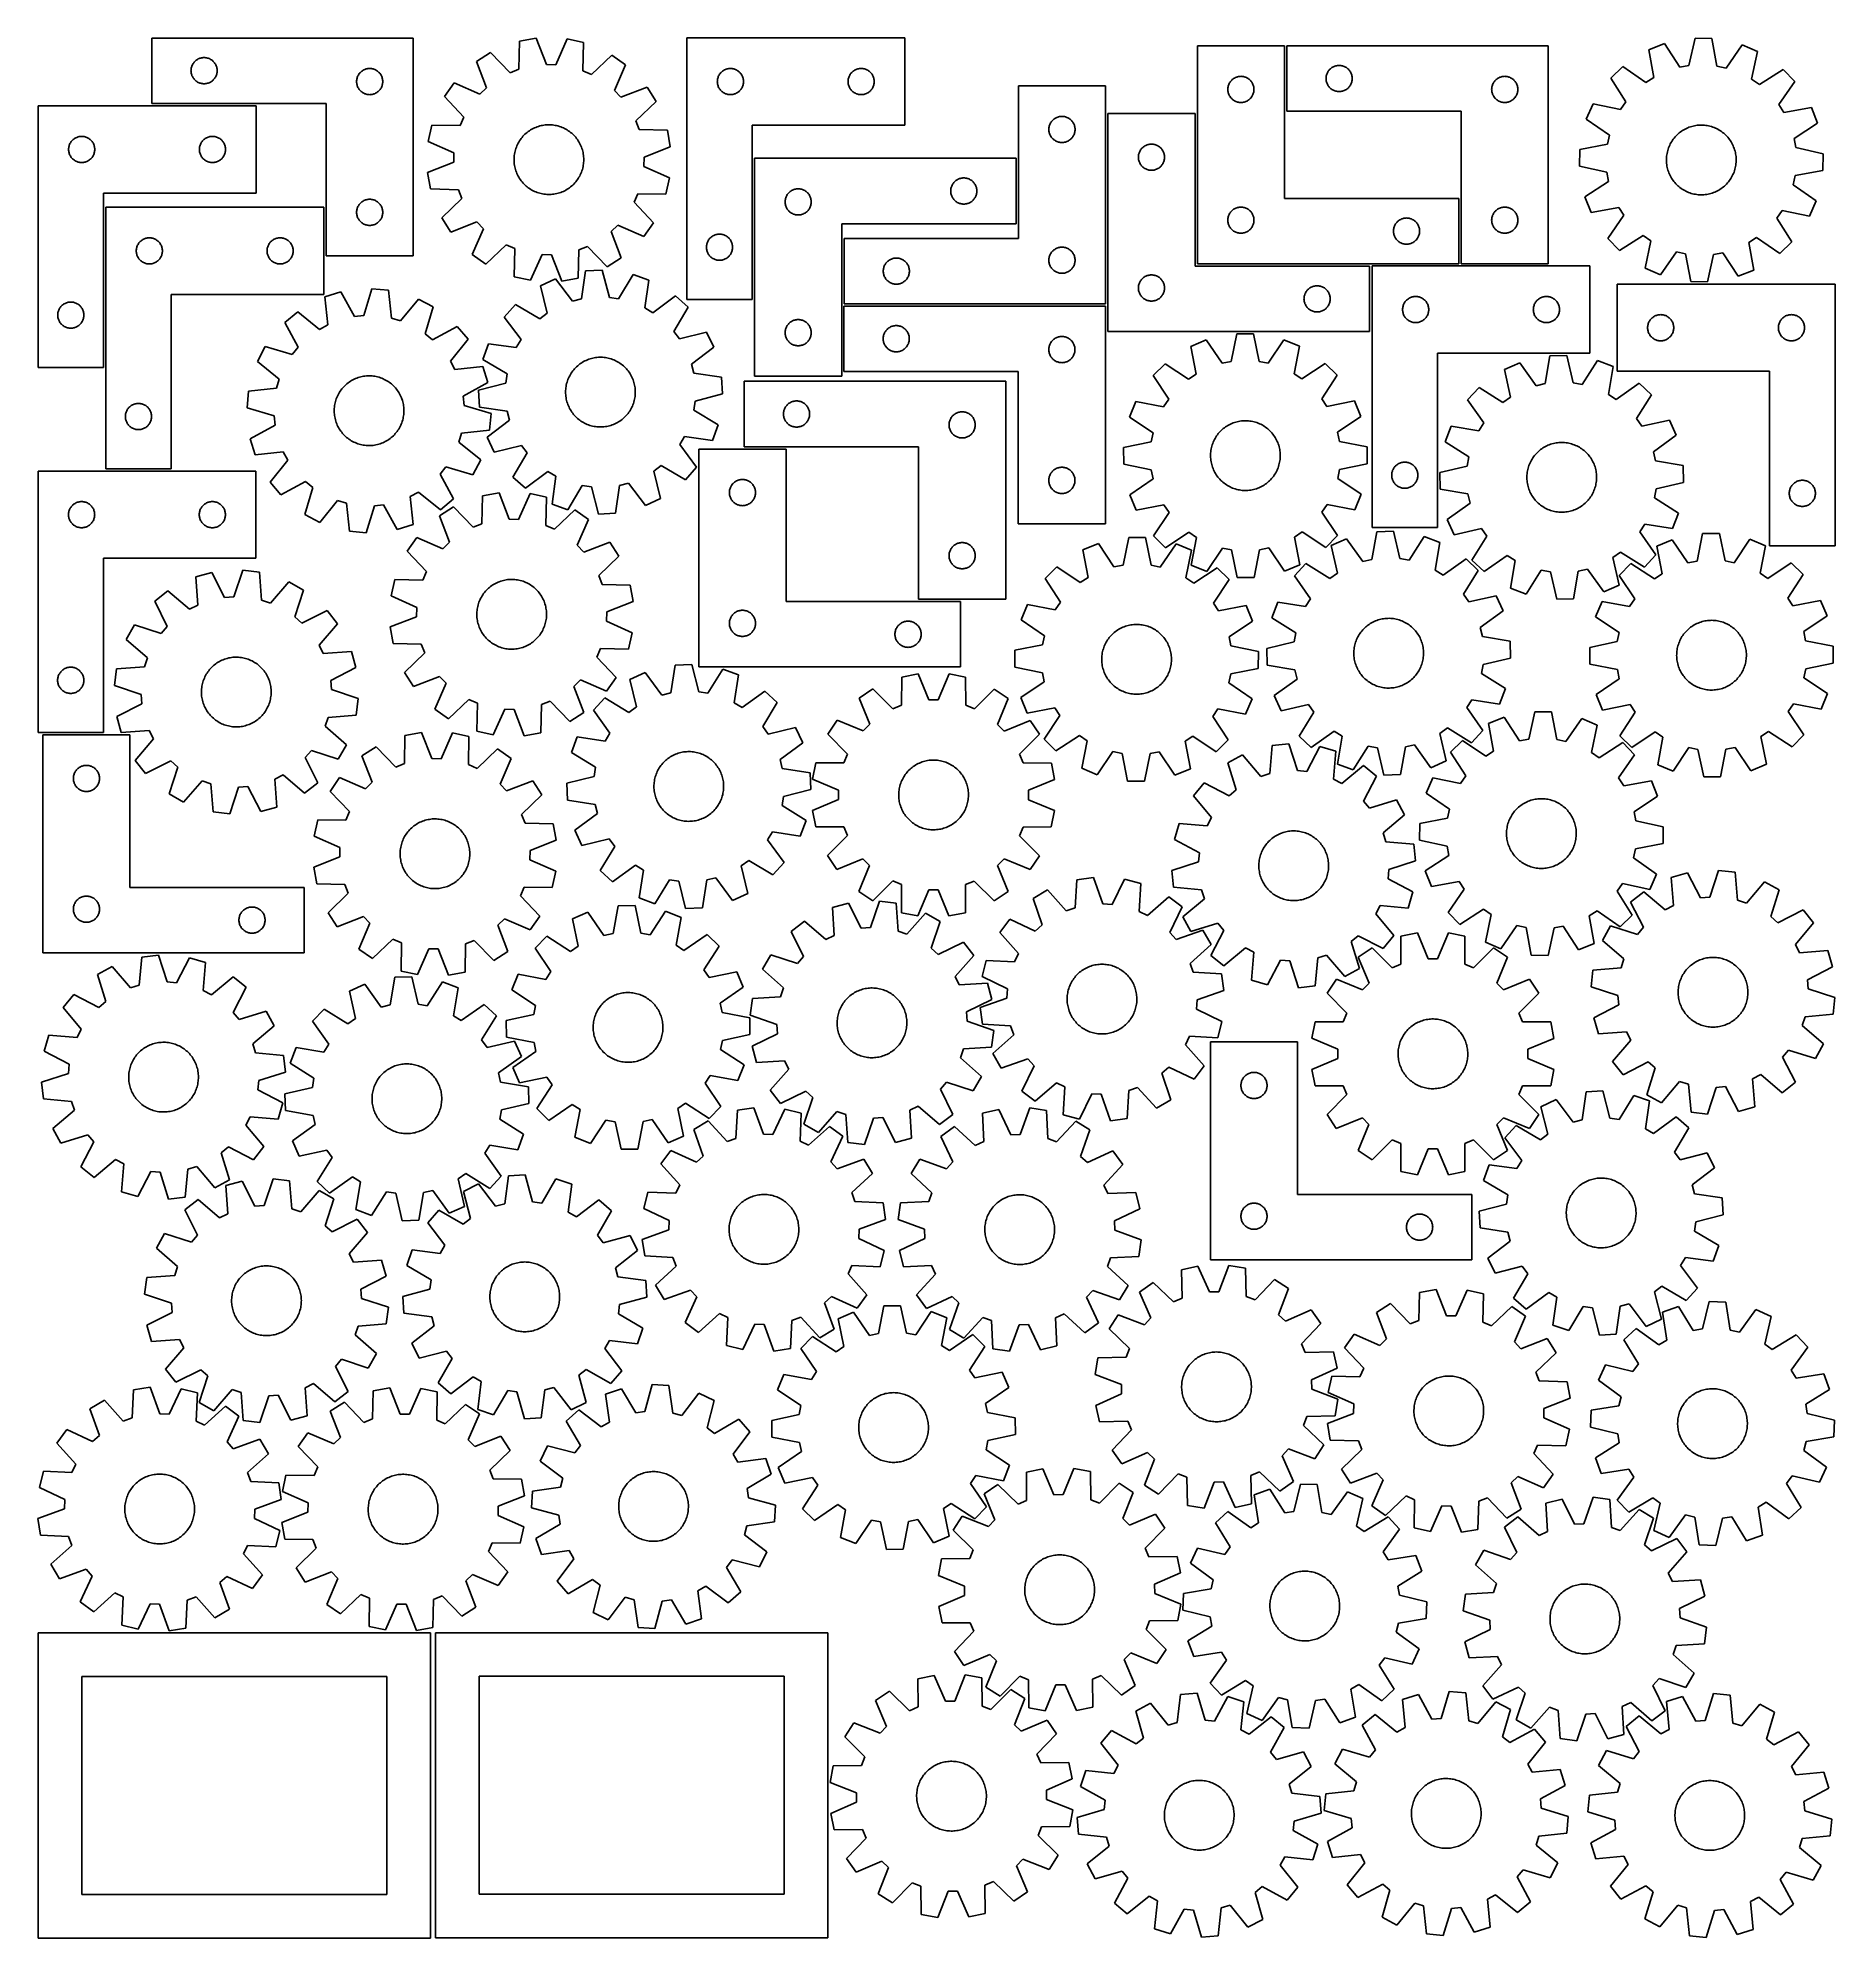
# Model space of a CAD drawing. Header units: millimetres. Extents: x 7 to 1243, y 7 to 1314.
import ezdxf

# ---------------------------------------------------------------- set-up
doc = ezdxf.new("R2010")
doc.units = ezdxf.units.MM
doc.layers.add('CUT', color=7, linetype='CONTINUOUS', true_color=0x000000)

msp = doc.modelspace()

# ---------------------------------------------------------------- linework, layer by layer
at = {"layer": 'CUT'}
for p, q in [((264.832973, 1314.216099), (84.832973, 1314.216099)), ((84.832973, 1314.216099), (84.832973, 1269.216099)), ((264.832973, 1164.216099), (264.832973, 1314.216099)), ((338.016612, 1312.045006), (337.513393, 1292.675205)), ((349.379035, 1314.040205), (338.016612, 1312.045006)), ((356.451206, 1296.000615), (349.379035, 1314.040205)), ((370.756819, 1313.558582), (362.879403, 1295.855794)), ((382.017858, 1311.053696), (370.756819, 1313.558582)), ((381.64824, 1291.680885), (382.017858, 1311.053696)), ((453.119957, 1314.218777), (453.119957, 1134.218777)), ((603.119957, 1314.218777), (453.119957, 1314.218777)), ((603.119957, 1254.218777), (603.119957, 1314.218777)), ((864.542663, 1308.842805), (804.542663, 1308.842805)), ((804.542663, 1308.842805), (804.542663, 1158.842805)), ((864.542663, 1203.842805), (864.542663, 1308.842805)), ((1046.139644, 1308.842808), (866.139644, 1308.842808)), ((866.139644, 1308.842808), (866.139644, 1263.842808)), ((1046.139644, 1158.842808), (1046.139644, 1308.842808)), ((1126.114335, 1310.369997), (1115.379825, 1306.144387)), ((1136.648866, 1294.107584), (1126.114335, 1310.369997)), ((1147.157149, 1314.170205), (1142.976339, 1295.250288)), ((1158.691613, 1313.96624), (1147.157149, 1314.170205)), ((1162.200895, 1294.910339), (1158.691613, 1313.96624)), ((1179.586915, 1309.424438), (1168.484011, 1293.544641)), ((1190.165316, 1304.821951), (1179.586915, 1309.424438)), ((112.139641, 1294.045471), (112.310602, 1294.609055)), ((112.310602, 1294.609055), (112.518057, 1295.16025)), ((112.518057, 1295.16025), (112.761119, 1295.696698)), ((112.761119, 1295.696698), (113.038745, 1296.216099)), ((113.038745, 1296.216099), (113.349747, 1296.716231)), ((113.349747, 1296.716231), (113.692793, 1297.194952)), ((113.692793, 1297.194952), (114.066415, 1297.650212)), ((114.066415, 1297.650212), (114.469012, 1298.08006)), ((114.469012, 1298.08006), (114.898861, 1298.482658)), ((114.898861, 1298.482658), (115.35412, 1298.856279)), ((115.35412, 1298.856279), (115.832841, 1299.199326)), ((115.832841, 1299.199326), (116.332973, 1299.510328)), ((116.332973, 1299.510328), (116.852375, 1299.787954)), ((116.852375, 1299.787954), (117.388822, 1300.031015)), ((117.388822, 1300.031015), (117.940018, 1300.238471)), ((117.940018, 1300.238471), (118.503602, 1300.409432)), ((118.503602, 1300.409432), (119.07716, 1300.543167)), ((119.07716, 1300.543167), (119.658238, 1300.639103)), ((119.658238, 1300.639103), (120.244345, 1300.69683)), ((120.244345, 1300.69683), (120.832973, 1300.716099)), ((120.832973, 1300.716099), (121.421601, 1300.69683)), ((121.421601, 1300.69683), (122.007709, 1300.639103)), ((122.007709, 1300.639103), (122.588786, 1300.543167)), ((122.588786, 1300.543167), (123.162345, 1300.409432)), ((123.162345, 1300.409432), (123.725928, 1300.238471)), ((123.725928, 1300.238471), (124.277124, 1300.031015)), ((124.277124, 1300.031015), (124.813571, 1299.787954)), ((124.813571, 1299.787954), (125.332973, 1299.510328)), ((125.332973, 1299.510328), (125.833105, 1299.199326)), ((125.833105, 1299.199326), (126.311826, 1298.856279)), ((126.311826, 1298.856279), (126.767086, 1298.482658)), ((126.767086, 1298.482658), (127.196934, 1298.08006)), ((127.196934, 1298.08006), (127.599532, 1297.650212)), ((127.599532, 1297.650212), (127.973153, 1297.194952)), ((127.973153, 1297.194952), (128.3162, 1296.716231)), ((128.3162, 1296.716231), (128.627202, 1296.216099)), ((128.627202, 1296.216099), (128.904828, 1295.696698)), ((128.904828, 1295.696698), (129.147889, 1295.16025)), ((129.147889, 1295.16025), (129.355344, 1294.609055)), ((129.355344, 1294.609055), (129.526306, 1294.045471)), ((318.081806, 1304.309043), (308.347826, 1298.117508)), ((308.347826, 1298.117508), (315.295414, 1280.029572)), ((331.519093, 1290.349038), (318.081806, 1304.309043)), ((362.879403, 1295.855794), (356.451206, 1296.000615)), ((401.584046, 1302.427811), (387.531699, 1289.087123)), ((411.029311, 1295.804184), (401.584046, 1302.427811)), ((403.274175, 1278.047487), (411.029311, 1295.804184)), ((898.159046, 1294.414663), (898.695494, 1294.657724)), ((898.695494, 1294.657724), (899.246689, 1294.86518)), ((899.246689, 1294.86518), (899.810273, 1295.036141)), ((899.810273, 1295.036141), (900.383832, 1295.169876)), ((900.383832, 1295.169876), (900.964909, 1295.265812)), ((900.964909, 1295.265812), (901.551016, 1295.323539)), ((901.551016, 1295.323539), (902.139644, 1295.342808)), ((902.139644, 1295.342808), (902.728273, 1295.323539)), ((902.728273, 1295.323539), (903.31438, 1295.265812)), ((903.31438, 1295.265812), (903.895457, 1295.169876)), ((903.895457, 1295.169876), (904.469016, 1295.036141)), ((904.469016, 1295.036141), (905.0326, 1294.86518)), ((905.0326, 1294.86518), (905.583795, 1294.657724)), ((905.583795, 1294.657724), (906.120243, 1294.414663)), ((1115.379825, 1306.144387), (1118.757599, 1287.064736)), ((1142.976339, 1295.250288), (1136.648866, 1294.107584)), ((1168.484011, 1293.544641), (1162.200895, 1294.910339)), ((1186.115092, 1285.87365), (1190.165316, 1304.821951)), ((111.832973, 1291.716099), (111.852243, 1292.304728)), ((111.852243, 1291.127471), (111.832973, 1291.716099)), ((111.852243, 1292.304728), (111.90997, 1292.890835)), ((111.90997, 1290.541364), (111.852243, 1291.127471)), ((111.90997, 1292.890835), (112.005906, 1293.471912)), ((112.005906, 1289.960286), (111.90997, 1290.541364)), ((112.005906, 1293.471912), (112.139641, 1294.045471)), ((112.139641, 1289.386728), (112.005906, 1289.960286)), ((112.310602, 1288.823144), (112.139641, 1289.386728)), ((112.518057, 1288.271948), (112.310602, 1288.823144)), ((112.761119, 1287.735501), (112.518057, 1288.271948)), ((113.038745, 1287.216099), (112.761119, 1287.735501)), ((113.349747, 1286.715967), (113.038745, 1287.216099)), ((113.692793, 1286.237246), (113.349747, 1286.715967)), ((114.066415, 1285.781987), (113.692793, 1286.237246)), ((114.469012, 1285.352138), (114.066415, 1285.781987)), ((114.898861, 1284.949541), (114.469012, 1285.352138)), ((115.35412, 1284.575919), (114.898861, 1284.949541)), ((115.832841, 1284.232873), (115.35412, 1284.575919)), ((116.332973, 1283.921871), (115.832841, 1284.232873)), ((116.852375, 1283.644245), (116.332973, 1283.921871)), ((117.388822, 1283.401184), (116.852375, 1283.644245)), ((117.940018, 1283.193728), (117.388822, 1283.401184)), ((118.503602, 1283.022767), (117.940018, 1283.193728)), ((119.07716, 1282.889032), (118.503602, 1283.022767)), ((119.658238, 1282.793096), (119.07716, 1282.889032)), ((120.244345, 1282.735369), (119.658238, 1282.793096)), ((120.832973, 1282.716099), (120.244345, 1282.735369)), ((121.421601, 1282.735369), (120.832973, 1282.716099)), ((122.007709, 1282.793096), (121.421601, 1282.735369)), ((122.588786, 1282.889032), (122.007709, 1282.793096)), ((123.162345, 1283.022767), (122.588786, 1282.889032)), ((123.725928, 1283.193728), (123.162345, 1283.022767)), ((124.277124, 1283.401184), (123.725928, 1283.193728)), ((124.813571, 1283.644245), (124.277124, 1283.401184)), ((125.332973, 1283.921871), (124.813571, 1283.644245)), ((125.833105, 1284.232873), (125.332973, 1283.921871)), ((126.311826, 1284.575919), (125.833105, 1284.232873)), ((126.767086, 1284.949541), (126.311826, 1284.575919)), ((127.196934, 1285.352138), (126.767086, 1284.949541)), ((127.599532, 1285.781987), (127.196934, 1285.352138)), ((127.973153, 1286.237246), (127.599532, 1285.781987)), ((128.3162, 1286.715967), (127.973153, 1286.237246)), ((128.627202, 1287.216099), (128.3162, 1286.715967)), ((128.904828, 1287.735501), (128.627202, 1287.216099)), ((129.147889, 1288.271948), (128.904828, 1287.735501)), ((129.355344, 1288.823144), (129.147889, 1288.271948)), ((129.526306, 1289.386728), (129.355344, 1288.823144)), ((129.526306, 1294.045471), (129.660041, 1293.471912)), ((129.660041, 1289.960286), (129.526306, 1289.386728)), ((129.660041, 1293.471912), (129.755977, 1292.890835)), ((129.755977, 1290.541364), (129.660041, 1289.960286)), ((129.755977, 1292.890835), (129.813704, 1292.304728)), ((129.813704, 1291.127471), (129.755977, 1290.541364)), ((129.813704, 1292.304728), (129.832973, 1291.716099)), ((129.832973, 1291.716099), (129.813704, 1291.127471)), ((225.832973, 1284.216099), (225.852243, 1284.804728)), ((225.852243, 1283.627471), (225.832973, 1284.216099)), ((225.852243, 1284.804728), (225.90997, 1285.390835)), ((225.90997, 1283.041364), (225.852243, 1283.627471)), ((225.90997, 1285.390835), (226.005906, 1285.971912)), ((226.005906, 1282.460286), (225.90997, 1283.041364)), ((226.005906, 1285.971912), (226.139641, 1286.545471)), ((226.139641, 1281.886728), (226.005906, 1282.460286)), ((226.139641, 1286.545471), (226.310602, 1287.109055)), ((226.310602, 1281.323144), (226.139641, 1281.886728)), ((226.310602, 1287.109055), (226.518057, 1287.66025)), ((226.518057, 1287.66025), (226.761119, 1288.196698)), ((226.761119, 1288.196698), (227.038745, 1288.716099)), ((227.038745, 1288.716099), (227.349747, 1289.216231)), ((227.349747, 1289.216231), (227.692793, 1289.694952)), ((227.692793, 1289.694952), (228.066415, 1290.150212)), ((228.066415, 1290.150212), (228.469012, 1290.58006)), ((228.469012, 1290.58006), (228.898861, 1290.982658)), ((228.898861, 1290.982658), (229.35412, 1291.356279)), ((229.35412, 1291.356279), (229.832841, 1291.699326)), ((229.832841, 1291.699326), (230.332973, 1292.010328)), ((230.332973, 1292.010328), (230.852375, 1292.287954)), ((230.852375, 1292.287954), (231.388822, 1292.531015)), ((231.388822, 1292.531015), (231.940018, 1292.738471)), ((231.940018, 1292.738471), (232.503602, 1292.909432)), ((232.503602, 1292.909432), (233.07716, 1293.043167)), ((233.07716, 1293.043167), (233.658238, 1293.139103)), ((233.658238, 1293.139103), (234.244345, 1293.19683)), ((234.244345, 1293.19683), (234.832973, 1293.216099)), ((234.832973, 1293.216099), (235.421601, 1293.19683)), ((235.421601, 1293.19683), (236.007709, 1293.139103)), ((236.007709, 1293.139103), (236.588786, 1293.043167)), ((236.588786, 1293.043167), (237.162345, 1292.909432)), ((237.162345, 1292.909432), (237.725928, 1292.738471)), ((237.725928, 1292.738471), (238.277124, 1292.531015)), ((238.277124, 1292.531015), (238.813571, 1292.287954)), ((238.813571, 1292.287954), (239.332973, 1292.010328)), ((239.332973, 1292.010328), (239.833105, 1291.699326)), ((239.833105, 1291.699326), (240.311826, 1291.356279)), ((240.311826, 1291.356279), (240.767086, 1290.982658)), ((240.767086, 1290.982658), (241.196934, 1290.58006)), ((241.196934, 1290.58006), (241.599532, 1290.150212)), ((241.599532, 1290.150212), (241.973153, 1289.694952)), ((241.973153, 1289.694952), (242.3162, 1289.216231)), ((242.3162, 1289.216231), (242.627202, 1288.716099)), ((242.627202, 1288.716099), (242.904828, 1288.196698)), ((242.904828, 1288.196698), (243.147889, 1287.66025)), ((243.147889, 1287.66025), (243.355344, 1287.109055)), ((243.355344, 1287.109055), (243.526306, 1286.545471)), ((243.526306, 1281.886728), (243.355344, 1281.323144)), ((243.526306, 1286.545471), (243.660041, 1285.971912)), ((243.660041, 1282.460286), (243.526306, 1281.886728)), ((243.660041, 1285.971912), (243.755977, 1285.390835)), ((243.755977, 1283.041364), (243.660041, 1282.460286)), ((243.755977, 1285.390835), (243.813704, 1284.804728)), ((243.813704, 1283.627471), (243.755977, 1283.041364)), ((243.813704, 1284.804728), (243.832973, 1284.216099)), ((243.832973, 1284.216099), (243.813704, 1283.627471)), ((292.890892, 1283.341691), (286.267265, 1273.896426)), ((310.647588, 1275.586555), (292.890892, 1283.341691)), ((337.513393, 1292.675205), (331.519093, 1290.349038)), ((387.531699, 1289.087123), (381.64824, 1291.680885)), ((474.119957, 1284.218777), (474.139227, 1284.807405)), ((474.139227, 1283.630149), (474.119957, 1284.218777)), ((474.139227, 1284.807405), (474.196954, 1285.393513)), ((474.196954, 1283.044042), (474.139227, 1283.630149)), ((474.196954, 1285.393513), (474.29289, 1285.97459)), ((474.29289, 1282.462964), (474.196954, 1283.044042)), ((474.29289, 1285.97459), (474.426625, 1286.548149)), ((474.426625, 1281.889406), (474.29289, 1282.462964)), ((474.426625, 1286.548149), (474.597586, 1287.111732)), ((474.597586, 1281.325822), (474.426625, 1281.889406)), ((474.597586, 1287.111732), (474.805042, 1287.662928)), ((474.805042, 1287.662928), (475.048103, 1288.199375)), ((475.048103, 1288.199375), (475.325729, 1288.718777)), ((475.325729, 1288.718777), (475.636731, 1289.218909)), ((475.636731, 1289.218909), (475.979777, 1289.69763)), ((475.979777, 1289.69763), (476.353399, 1290.15289)), ((476.353399, 1290.15289), (476.755996, 1290.582738)), ((476.755996, 1290.582738), (477.185845, 1290.985336)), ((477.185845, 1290.985336), (477.641105, 1291.358957)), ((477.641105, 1291.358957), (478.119825, 1291.702004)), ((478.119825, 1291.702004), (478.619957, 1292.013006)), ((478.619957, 1292.013006), (479.139359, 1292.290632)), ((479.139359, 1292.290632), (479.675807, 1292.533693)), ((479.675807, 1292.533693), (480.227002, 1292.741148)), ((480.227002, 1292.741148), (480.790586, 1292.91211)), ((480.790586, 1292.91211), (481.364145, 1293.045845)), ((481.364145, 1293.045845), (481.945222, 1293.141781)), ((481.945222, 1293.141781), (482.531329, 1293.199508)), ((482.531329, 1293.199508), (483.119957, 1293.218777)), ((483.119957, 1293.218777), (483.708586, 1293.199508)), ((483.708586, 1293.199508), (484.294693, 1293.141781)), ((484.294693, 1293.141781), (484.87577, 1293.045845)), ((484.87577, 1293.045845), (485.449329, 1292.91211)), ((485.449329, 1292.91211), (486.012913, 1292.741148)), ((486.012913, 1292.741148), (486.564108, 1292.533693)), ((486.564108, 1292.533693), (487.100556, 1292.290632)), ((487.100556, 1292.290632), (487.619957, 1292.013006)), ((487.619957, 1292.013006), (488.12009, 1291.702004)), ((488.12009, 1291.702004), (488.59881, 1291.358957)), ((488.59881, 1291.358957), (489.05407, 1290.985336)), ((489.05407, 1290.985336), (489.483918, 1290.582738)), ((489.483918, 1290.582738), (489.886516, 1290.15289)), ((489.886516, 1290.15289), (490.260137, 1289.69763)), ((490.260137, 1289.69763), (490.603184, 1289.218909)), ((490.603184, 1289.218909), (490.914186, 1288.718777)), ((490.914186, 1288.718777), (491.191812, 1288.199375)), ((491.191812, 1288.199375), (491.434873, 1287.662928)), ((491.434873, 1287.662928), (491.642329, 1287.111732)), ((491.642329, 1287.111732), (491.81329, 1286.548149)), ((491.81329, 1281.889406), (491.642329, 1281.325822)), ((491.81329, 1286.548149), (491.947025, 1285.97459)), ((491.947025, 1282.462964), (491.81329, 1281.889406)), ((491.947025, 1285.97459), (492.042961, 1285.393513)), ((492.042961, 1283.044042), (491.947025, 1282.462964)), ((492.042961, 1285.393513), (492.100688, 1284.807405)), ((492.100688, 1283.630149), (492.042961, 1283.044042)), ((492.100688, 1284.807405), (492.119957, 1284.218777)), ((492.119957, 1284.218777), (492.100688, 1283.630149)), ((564.119957, 1284.218777), (564.139227, 1284.807405)), ((564.139227, 1283.630149), (564.119957, 1284.218777)), ((564.139227, 1284.807405), (564.196954, 1285.393513)), ((564.196954, 1283.044042), (564.139227, 1283.630149)), ((564.196954, 1285.393513), (564.29289, 1285.97459)), ((564.29289, 1282.462964), (564.196954, 1283.044042)), ((564.29289, 1285.97459), (564.426625, 1286.548149)), ((564.426625, 1281.889406), (564.29289, 1282.462964)), ((564.426625, 1286.548149), (564.597586, 1287.111732)), ((564.597586, 1281.325822), (564.426625, 1281.889406)), ((564.597586, 1287.111732), (564.805042, 1287.662928)), ((564.805042, 1287.662928), (565.048103, 1288.199375)), ((565.048103, 1288.199375), (565.325729, 1288.718777)), ((565.325729, 1288.718777), (565.636731, 1289.218909)), ((565.636731, 1289.218909), (565.979777, 1289.69763)), ((565.979777, 1289.69763), (566.353399, 1290.15289)), ((566.353399, 1290.15289), (566.755996, 1290.582738)), ((566.755996, 1290.582738), (567.185845, 1290.985336)), ((567.185845, 1290.985336), (567.641105, 1291.358957)), ((567.641105, 1291.358957), (568.119825, 1291.702004)), ((568.119825, 1291.702004), (568.619957, 1292.013006)), ((568.619957, 1292.013006), (569.139359, 1292.290632)), ((569.139359, 1292.290632), (569.675807, 1292.533693)), ((569.675807, 1292.533693), (570.227002, 1292.741148)), ((570.227002, 1292.741148), (570.790586, 1292.91211)), ((570.790586, 1292.91211), (571.364145, 1293.045845)), ((571.364145, 1293.045845), (571.945222, 1293.141781)), ((571.945222, 1293.141781), (572.531329, 1293.199508)), ((572.531329, 1293.199508), (573.119957, 1293.218777)), ((573.119957, 1293.218777), (573.708586, 1293.199508)), ((573.708586, 1293.199508), (574.294693, 1293.141781)), ((574.294693, 1293.141781), (574.87577, 1293.045845)), ((574.87577, 1293.045845), (575.449329, 1292.91211)), ((575.449329, 1292.91211), (576.012913, 1292.741148)), ((576.012913, 1292.741148), (576.564108, 1292.533693)), ((576.564108, 1292.533693), (577.100556, 1292.290632)), ((577.100556, 1292.290632), (577.619957, 1292.013006)), ((577.619957, 1292.013006), (578.12009, 1291.702004)), ((578.12009, 1291.702004), (578.59881, 1291.358957)), ((578.59881, 1291.358957), (579.05407, 1290.985336)), ((579.05407, 1290.985336), (579.483918, 1290.582738)), ((579.483918, 1290.582738), (579.886516, 1290.15289)), ((579.886516, 1290.15289), (580.260137, 1289.69763)), ((580.260137, 1289.69763), (580.603184, 1289.218909)), ((580.603184, 1289.218909), (580.914186, 1288.718777)), ((580.914186, 1288.718777), (581.191812, 1288.199375)), ((581.191812, 1288.199375), (581.434873, 1287.662928)), ((581.434873, 1287.662928), (581.642329, 1287.111732)), ((581.642329, 1287.111732), (581.81329, 1286.548149)), ((581.81329, 1281.889406), (581.642329, 1281.325822)), ((581.81329, 1286.548149), (581.947025, 1285.97459)), ((581.947025, 1282.462964), (581.81329, 1281.889406)), ((581.947025, 1285.97459), (582.042961, 1285.393513)), ((582.042961, 1283.044042), (581.947025, 1282.462964)), ((582.042961, 1285.393513), (582.100688, 1284.807405)), ((582.100688, 1283.630149), (582.042961, 1283.044042)), ((582.100688, 1284.807405), (582.119957, 1284.218777)), ((582.119957, 1284.218777), (582.100688, 1283.630149)), ((825.84933, 1281.172176), (826.020291, 1281.73576)), ((826.020291, 1281.73576), (826.227747, 1282.286956)), ((826.227747, 1282.286956), (826.470808, 1282.823403)), ((826.470808, 1282.823403), (826.748434, 1283.342805)), ((826.748434, 1283.342805), (827.059436, 1283.842937)), ((827.059436, 1283.842937), (827.402483, 1284.321658)), ((827.402483, 1284.321658), (827.776104, 1284.776917)), ((827.776104, 1284.776917), (828.178702, 1285.206766)), ((828.178702, 1285.206766), (828.60855, 1285.609363)), ((828.60855, 1285.609363), (829.06381, 1285.982985)), ((829.06381, 1285.982985), (829.542531, 1286.326031)), ((829.542531, 1286.326031), (830.042663, 1286.637033)), ((830.042663, 1286.637033), (830.562064, 1286.914659)), ((830.562064, 1286.914659), (831.098512, 1287.157721)), ((831.098512, 1287.157721), (831.649707, 1287.365176)), ((831.649707, 1287.365176), (832.213291, 1287.536137)), ((832.213291, 1287.536137), (832.78685, 1287.669872)), ((832.78685, 1287.669872), (833.367927, 1287.765809)), ((833.367927, 1287.765809), (833.954034, 1287.823535)), ((833.954034, 1287.823535), (834.542663, 1287.842805)), ((834.542663, 1287.842805), (835.131291, 1287.823535)), ((835.131291, 1287.823535), (835.717398, 1287.765809)), ((835.717398, 1287.765809), (836.298476, 1287.669872)), ((836.298476, 1287.669872), (836.872034, 1287.536137)), ((836.872034, 1287.536137), (837.435618, 1287.365176)), ((837.435618, 1287.365176), (837.986814, 1287.157721)), ((837.986814, 1287.157721), (838.523261, 1286.914659)), ((838.523261, 1286.914659), (839.042663, 1286.637033)), ((839.042663, 1286.637033), (839.542795, 1286.326031)), ((839.542795, 1286.326031), (840.021515, 1285.982985)), ((840.021515, 1285.982985), (840.476775, 1285.609363)), ((840.476775, 1285.609363), (840.906624, 1285.206766)), ((840.906624, 1285.206766), (841.309221, 1284.776917)), ((841.309221, 1284.776917), (841.682843, 1284.321658)), ((841.682843, 1284.321658), (842.025889, 1283.842937)), ((842.025889, 1283.842937), (842.336891, 1283.342805)), ((842.336891, 1283.342805), (842.614517, 1282.823403)), ((842.614517, 1282.823403), (842.857578, 1282.286956)), ((842.857578, 1282.286956), (843.065034, 1281.73576)), ((843.065034, 1281.73576), (843.235995, 1281.172176)), ((893.139644, 1286.342808), (893.158914, 1286.931437)), ((893.158914, 1285.75418), (893.139644, 1286.342808)), ((893.158914, 1286.931437), (893.216641, 1287.517544)), ((893.216641, 1285.168073), (893.158914, 1285.75418)), ((893.216641, 1287.517544), (893.312577, 1288.098621)), ((893.312577, 1284.586995), (893.216641, 1285.168073)), ((893.312577, 1288.098621), (893.446312, 1288.67218)), ((893.446312, 1284.013437), (893.312577, 1284.586995)), ((893.446312, 1288.67218), (893.617273, 1289.235764)), ((893.617273, 1283.449853), (893.446312, 1284.013437)), ((893.617273, 1289.235764), (893.824729, 1289.786959)), ((893.824729, 1282.898657), (893.617273, 1283.449853)), ((893.824729, 1289.786959), (894.06779, 1290.323407)), ((894.06779, 1282.36221), (893.824729, 1282.898657)), ((894.06779, 1290.323407), (894.345416, 1290.842808)), ((894.345416, 1281.842808), (894.06779, 1282.36221)), ((894.345416, 1290.842808), (894.656418, 1291.34294)), ((894.656418, 1281.342676), (894.345416, 1281.842808)), ((894.656418, 1291.34294), (894.999464, 1291.821661)), ((894.999464, 1291.821661), (895.373086, 1292.276921)), ((895.373086, 1292.276921), (895.775683, 1292.706769)), ((895.775683, 1292.706769), (896.205532, 1293.109367)), ((896.205532, 1293.109367), (896.660792, 1293.482988)), ((896.660792, 1293.482988), (897.139512, 1293.826035)), ((897.139512, 1293.826035), (897.639644, 1294.137037)), ((897.639644, 1294.137037), (898.159046, 1294.414663)), ((906.120243, 1294.414663), (906.639644, 1294.137037)), ((906.639644, 1294.137037), (907.139777, 1293.826035)), ((907.139777, 1293.826035), (907.618497, 1293.482988)), ((907.618497, 1293.482988), (908.073757, 1293.109367)), ((908.073757, 1293.109367), (908.503605, 1292.706769)), ((908.503605, 1292.706769), (908.906203, 1292.276921)), ((908.906203, 1292.276921), (909.279824, 1291.821661)), ((909.279824, 1291.821661), (909.622871, 1291.34294)), ((909.622871, 1291.34294), (909.933873, 1290.842808)), ((909.933873, 1281.842808), (909.622871, 1281.342676)), ((909.933873, 1290.842808), (910.211499, 1290.323407)), ((910.211499, 1282.36221), (909.933873, 1281.842808)), ((910.211499, 1290.323407), (910.45456, 1289.786959)), ((910.45456, 1282.898657), (910.211499, 1282.36221)), ((910.45456, 1289.786959), (910.662016, 1289.235764)), ((910.662016, 1283.449853), (910.45456, 1282.898657)), ((910.662016, 1289.235764), (910.832977, 1288.67218)), ((910.832977, 1284.013437), (910.662016, 1283.449853)), ((910.832977, 1288.67218), (910.966712, 1288.098621)), ((910.966712, 1284.586995), (910.832977, 1284.013437)), ((910.966712, 1288.098621), (911.062648, 1287.517544)), ((911.062648, 1285.168073), (910.966712, 1284.586995)), ((911.062648, 1287.517544), (911.120375, 1286.931437)), ((911.120375, 1285.75418), (911.062648, 1285.168073)), ((911.120375, 1286.931437), (911.139644, 1286.342808)), ((911.139644, 1286.342808), (911.120375, 1285.75418)), ((1007.446312, 1281.17218), (1007.617273, 1281.735764)), ((1007.617273, 1281.735764), (1007.824729, 1282.286959)), ((1007.824729, 1282.286959), (1008.06779, 1282.823407)), ((1008.06779, 1282.823407), (1008.345416, 1283.342808)), ((1008.345416, 1283.342808), (1008.656418, 1283.84294)), ((1008.656418, 1283.84294), (1008.999464, 1284.321661)), ((1008.999464, 1284.321661), (1009.373086, 1284.776921)), ((1009.373086, 1284.776921), (1009.775683, 1285.206769)), ((1009.775683, 1285.206769), (1010.205532, 1285.609367)), ((1010.205532, 1285.609367), (1010.660792, 1285.982988)), ((1010.660792, 1285.982988), (1011.139512, 1286.326035)), ((1011.139512, 1286.326035), (1011.639644, 1286.637037)), ((1011.639644, 1286.637037), (1012.159046, 1286.914663)), ((1012.159046, 1286.914663), (1012.695494, 1287.157724)), ((1012.695494, 1287.157724), (1013.246689, 1287.36518)), ((1013.246689, 1287.36518), (1013.810273, 1287.536141)), ((1013.810273, 1287.536141), (1014.383832, 1287.669876)), ((1014.383832, 1287.669876), (1014.964909, 1287.765812)), ((1014.964909, 1287.765812), (1015.551016, 1287.823539)), ((1015.551016, 1287.823539), (1016.139644, 1287.842808)), ((1016.139644, 1287.842808), (1016.728273, 1287.823539)), ((1016.728273, 1287.823539), (1017.31438, 1287.765812)), ((1017.31438, 1287.765812), (1017.895457, 1287.669876)), ((1017.895457, 1287.669876), (1018.469016, 1287.536141)), ((1018.469016, 1287.536141), (1019.0326, 1287.36518)), ((1019.0326, 1287.36518), (1019.583795, 1287.157724)), ((1019.583795, 1287.157724), (1020.120243, 1286.914663)), ((1020.120243, 1286.914663), (1020.639644, 1286.637037)), ((1020.639644, 1286.637037), (1021.139777, 1286.326035)), ((1021.139777, 1286.326035), (1021.618497, 1285.982988)), ((1021.618497, 1285.982988), (1022.073757, 1285.609367)), ((1022.073757, 1285.609367), (1022.503605, 1285.206769)), ((1022.503605, 1285.206769), (1022.906203, 1284.776921)), ((1022.906203, 1284.776921), (1023.279824, 1284.321661)), ((1023.279824, 1284.321661), (1023.622871, 1283.84294)), ((1023.622871, 1283.84294), (1023.933873, 1283.342808)), ((1023.933873, 1283.342808), (1024.211499, 1282.823407)), ((1024.211499, 1282.823407), (1024.45456, 1282.286959)), ((1024.45456, 1282.286959), (1024.662016, 1281.735764)), ((1024.662016, 1281.735764), (1024.832977, 1281.17218)), ((1097.393077, 1294.580716), (1089.092754, 1286.568843)), ((1089.092754, 1286.568843), (1099.514876, 1270.234162)), ((1113.34907, 1283.587596), (1097.393077, 1294.580716)), ((1118.757599, 1287.064736), (1113.34907, 1283.587596)), ((1191.397305, 1282.207465), (1186.115092, 1285.87365)), ((1207.731986, 1292.629587), (1191.397305, 1282.207465)), ((1204.750739, 1268.373271), (1215.743859, 1284.329265)), ((1215.743859, 1284.329265), (1207.731986, 1292.629587)), ((84.832973, 1269.216099), (204.832973, 1269.216099)), ((204.832973, 1269.216099), (204.832973, 1164.216099)), ((226.518057, 1280.771948), (226.310602, 1281.323144)), ((226.761119, 1280.235501), (226.518057, 1280.771948)), ((227.038745, 1279.716099), (226.761119, 1280.235501)), ((227.349747, 1279.215967), (227.038745, 1279.716099)), ((227.692793, 1278.737246), (227.349747, 1279.215967)), ((228.066415, 1278.281987), (227.692793, 1278.737246)), ((228.469012, 1277.852138), (228.066415, 1278.281987)), ((228.898861, 1277.449541), (228.469012, 1277.852138)), ((229.35412, 1277.075919), (228.898861, 1277.449541)), ((229.832841, 1276.732873), (229.35412, 1277.075919)), ((230.332973, 1276.421871), (229.832841, 1276.732873)), ((230.852375, 1276.144245), (230.332973, 1276.421871)), ((231.388822, 1275.901184), (230.852375, 1276.144245)), ((231.940018, 1275.693728), (231.388822, 1275.901184)), ((232.503602, 1275.522767), (231.940018, 1275.693728)), ((233.07716, 1275.389032), (232.503602, 1275.522767)), ((233.658238, 1275.293096), (233.07716, 1275.389032)), ((234.244345, 1275.235369), (233.658238, 1275.293096)), ((234.832973, 1275.216099), (234.244345, 1275.235369)), ((235.421601, 1275.235369), (234.832973, 1275.216099)), ((236.007709, 1275.293096), (235.421601, 1275.235369)), ((236.588786, 1275.389032), (236.007709, 1275.293096)), ((237.162345, 1275.522767), (236.588786, 1275.389032)), ((237.725928, 1275.693728), (237.162345, 1275.522767)), ((238.277124, 1275.901184), (237.725928, 1275.693728)), ((238.813571, 1276.144245), (238.277124, 1275.901184)), ((239.332973, 1276.421871), (238.813571, 1276.144245)), ((239.833105, 1276.732873), (239.332973, 1276.421871)), ((240.311826, 1277.075919), (239.833105, 1276.732873)), ((240.767086, 1277.449541), (240.311826, 1277.075919)), ((241.196934, 1277.852138), (240.767086, 1277.449541)), ((241.599532, 1278.281987), (241.196934, 1277.852138)), ((241.973153, 1278.737246), (241.599532, 1278.281987)), ((242.3162, 1279.215967), (241.973153, 1278.737246)), ((242.627202, 1279.716099), (242.3162, 1279.215967)), ((242.904828, 1280.235501), (242.627202, 1279.716099)), ((243.147889, 1280.771948), (242.904828, 1280.235501)), ((243.355344, 1281.323144), (243.147889, 1280.771948)), ((286.267265, 1273.896426), (299.607953, 1259.844078)), ((315.295414, 1280.029572), (310.647588, 1275.586555)), ((407.717192, 1273.399661), (403.274175, 1278.047487)), ((425.805129, 1280.347249), (407.717192, 1273.399661)), ((418.036658, 1257.175983), (431.996664, 1270.613269)), ((431.996664, 1270.613269), (425.805129, 1280.347249)), ((474.805042, 1280.774626), (474.597586, 1281.325822)), ((475.048103, 1280.238179), (474.805042, 1280.774626)), ((475.325729, 1279.718777), (475.048103, 1280.238179)), ((475.636731, 1279.218645), (475.325729, 1279.718777)), ((475.979777, 1278.739924), (475.636731, 1279.218645)), ((476.353399, 1278.284665), (475.979777, 1278.739924)), ((476.755996, 1277.854816), (476.353399, 1278.284665)), ((477.185845, 1277.452219), (476.755996, 1277.854816)), ((477.641105, 1277.078597), (477.185845, 1277.452219)), ((478.119825, 1276.735551), (477.641105, 1277.078597)), ((478.619957, 1276.424549), (478.119825, 1276.735551)), ((479.139359, 1276.146923), (478.619957, 1276.424549)), ((479.675807, 1275.903861), (479.139359, 1276.146923)), ((480.227002, 1275.696406), (479.675807, 1275.903861)), ((480.790586, 1275.525445), (480.227002, 1275.696406)), ((481.364145, 1275.39171), (480.790586, 1275.525445)), ((481.945222, 1275.295774), (481.364145, 1275.39171)), ((482.531329, 1275.238047), (481.945222, 1275.295774)), ((483.119957, 1275.218777), (482.531329, 1275.238047)), ((483.708586, 1275.238047), (483.119957, 1275.218777)), ((484.294693, 1275.295774), (483.708586, 1275.238047)), ((484.87577, 1275.39171), (484.294693, 1275.295774)), ((485.449329, 1275.525445), (484.87577, 1275.39171)), ((486.012913, 1275.696406), (485.449329, 1275.525445)), ((486.564108, 1275.903861), (486.012913, 1275.696406)), ((487.100556, 1276.146923), (486.564108, 1275.903861)), ((487.619957, 1276.424549), (487.100556, 1276.146923)), ((488.12009, 1276.735551), (487.619957, 1276.424549)), ((488.59881, 1277.078597), (488.12009, 1276.735551)), ((489.05407, 1277.452219), (488.59881, 1277.078597)), ((489.483918, 1277.854816), (489.05407, 1277.452219)), ((489.886516, 1278.284665), (489.483918, 1277.854816)), ((490.260137, 1278.739924), (489.886516, 1278.284665)), ((490.603184, 1279.218645), (490.260137, 1278.739924)), ((490.914186, 1279.718777), (490.603184, 1279.218645)), ((491.191812, 1280.238179), (490.914186, 1279.718777)), ((491.434873, 1280.774626), (491.191812, 1280.238179)), ((491.642329, 1281.325822), (491.434873, 1280.774626)), ((564.805042, 1280.774626), (564.597586, 1281.325822)), ((565.048103, 1280.238179), (564.805042, 1280.774626)), ((565.325729, 1279.718777), (565.048103, 1280.238179)), ((565.636731, 1279.218645), (565.325729, 1279.718777)), ((565.979777, 1278.739924), (565.636731, 1279.218645)), ((566.353399, 1278.284665), (565.979777, 1278.739924)), ((566.755996, 1277.854816), (566.353399, 1278.284665)), ((567.185845, 1277.452219), (566.755996, 1277.854816)), ((567.641105, 1277.078597), (567.185845, 1277.452219)), ((568.119825, 1276.735551), (567.641105, 1277.078597)), ((568.619957, 1276.424549), (568.119825, 1276.735551)), ((569.139359, 1276.146923), (568.619957, 1276.424549)), ((569.675807, 1275.903861), (569.139359, 1276.146923)), ((570.227002, 1275.696406), (569.675807, 1275.903861)), ((570.790586, 1275.525445), (570.227002, 1275.696406)), ((571.364145, 1275.39171), (570.790586, 1275.525445)), ((571.945222, 1275.295774), (571.364145, 1275.39171)), ((572.531329, 1275.238047), (571.945222, 1275.295774)), ((573.119957, 1275.218777), (572.531329, 1275.238047)), ((573.708586, 1275.238047), (573.119957, 1275.218777)), ((574.294693, 1275.295774), (573.708586, 1275.238047)), ((574.87577, 1275.39171), (574.294693, 1275.295774)), ((575.449329, 1275.525445), (574.87577, 1275.39171)), ((576.012913, 1275.696406), (575.449329, 1275.525445)), ((576.564108, 1275.903861), (576.012913, 1275.696406)), ((577.100556, 1276.146923), (576.564108, 1275.903861)), ((577.619957, 1276.424549), (577.100556, 1276.146923)), ((578.12009, 1276.735551), (577.619957, 1276.424549)), ((578.59881, 1277.078597), (578.12009, 1276.735551)), ((579.05407, 1277.452219), (578.59881, 1277.078597)), ((579.483918, 1277.854816), (579.05407, 1277.452219)), ((579.886516, 1278.284665), (579.483918, 1277.854816)), ((580.260137, 1278.739924), (579.886516, 1278.284665)), ((580.603184, 1279.218645), (580.260137, 1278.739924)), ((580.914186, 1279.718777), (580.603184, 1279.218645)), ((581.191812, 1280.238179), (580.914186, 1279.718777)), ((581.434873, 1280.774626), (581.191812, 1280.238179)), ((581.642329, 1281.325822), (581.434873, 1280.774626)), ((681.354591, 1176.27641), (681.354591, 1281.27641)), ((681.354591, 1281.27641), (741.354591, 1281.27641)), ((741.354591, 1281.27641), (741.354591, 1131.27641)), ((825.542663, 1278.842805), (825.561932, 1279.431433)), ((825.561932, 1278.254177), (825.542663, 1278.842805)), ((825.561932, 1279.431433), (825.619659, 1280.017541)), ((825.619659, 1277.668069), (825.561932, 1278.254177)), ((825.619659, 1280.017541), (825.715595, 1280.598618)), ((825.715595, 1277.086992), (825.619659, 1277.668069)), ((825.715595, 1280.598618), (825.84933, 1281.172176)), ((825.84933, 1276.513433), (825.715595, 1277.086992)), ((826.020291, 1275.94985), (825.84933, 1276.513433)), ((826.227747, 1275.398654), (826.020291, 1275.94985)), ((826.470808, 1274.862207), (826.227747, 1275.398654)), ((826.748434, 1274.342805), (826.470808, 1274.862207)), ((827.059436, 1273.842673), (826.748434, 1274.342805)), ((827.402483, 1273.363952), (827.059436, 1273.842673)), ((827.776104, 1272.908692), (827.402483, 1273.363952)), ((828.178702, 1272.478844), (827.776104, 1272.908692)), ((828.60855, 1272.076247), (828.178702, 1272.478844)), ((829.06381, 1271.702625), (828.60855, 1272.076247)), ((829.542531, 1271.359578), (829.06381, 1271.702625)), ((830.042663, 1271.048576), (829.542531, 1271.359578)), ((830.562064, 1270.77095), (830.042663, 1271.048576)), ((831.098512, 1270.527889), (830.562064, 1270.77095)), ((831.649707, 1270.320434), (831.098512, 1270.527889)), ((832.213291, 1270.149472), (831.649707, 1270.320434)), ((832.78685, 1270.015737), (832.213291, 1270.149472)), ((833.367927, 1269.919801), (832.78685, 1270.015737)), ((833.954034, 1269.862074), (833.367927, 1269.919801)), ((834.542663, 1269.842805), (833.954034, 1269.862074)), ((835.131291, 1269.862074), (834.542663, 1269.842805)), ((835.717398, 1269.919801), (835.131291, 1269.862074)), ((836.298476, 1270.015737), (835.717398, 1269.919801)), ((836.872034, 1270.149472), (836.298476, 1270.015737)), ((837.435618, 1270.320434), (836.872034, 1270.149472)), ((837.986814, 1270.527889), (837.435618, 1270.320434)), ((838.523261, 1270.77095), (837.986814, 1270.527889)), ((839.042663, 1271.048576), (838.523261, 1270.77095)), ((839.542795, 1271.359578), (839.042663, 1271.048576)), ((840.021515, 1271.702625), (839.542795, 1271.359578)), ((840.476775, 1272.076247), (840.021515, 1271.702625)), ((840.906624, 1272.478844), (840.476775, 1272.076247)), ((841.309221, 1272.908692), (840.906624, 1272.478844)), ((841.682843, 1273.363952), (841.309221, 1272.908692)), ((842.025889, 1273.842673), (841.682843, 1273.363952)), ((842.336891, 1274.342805), (842.025889, 1273.842673)), ((842.614517, 1274.862207), (842.336891, 1274.342805)), ((842.857578, 1275.398654), (842.614517, 1274.862207)), ((843.065034, 1275.94985), (842.857578, 1275.398654)), ((843.235995, 1276.513433), (843.065034, 1275.94985)), ((843.235995, 1281.172176), (843.36973, 1280.598618)), ((843.36973, 1277.086992), (843.235995, 1276.513433)), ((843.36973, 1280.598618), (843.465666, 1280.017541)), ((843.465666, 1277.668069), (843.36973, 1277.086992)), ((843.465666, 1280.017541), (843.523393, 1279.431433)), ((843.523393, 1278.254177), (843.465666, 1277.668069)), ((843.523393, 1279.431433), (843.542663, 1278.842805)), ((843.542663, 1278.842805), (843.523393, 1278.254177)), ((894.999464, 1280.863955), (894.656418, 1281.342676)), ((895.373086, 1280.408696), (894.999464, 1280.863955)), ((895.775683, 1279.978847), (895.373086, 1280.408696)), ((896.205532, 1279.57625), (895.775683, 1279.978847)), ((896.660792, 1279.202628), (896.205532, 1279.57625)), ((897.139512, 1278.859582), (896.660792, 1279.202628)), ((897.639644, 1278.54858), (897.139512, 1278.859582)), ((898.159046, 1278.270954), (897.639644, 1278.54858)), ((898.695494, 1278.027893), (898.159046, 1278.270954)), ((899.246689, 1277.820437), (898.695494, 1278.027893)), ((899.810273, 1277.649476), (899.246689, 1277.820437)), ((900.383832, 1277.515741), (899.810273, 1277.649476)), ((900.964909, 1277.419805), (900.383832, 1277.515741)), ((901.551016, 1277.362078), (900.964909, 1277.419805)), ((902.139644, 1277.342808), (901.551016, 1277.362078)), ((902.728273, 1277.362078), (902.139644, 1277.342808)), ((903.31438, 1277.419805), (902.728273, 1277.362078)), ((903.895457, 1277.515741), (903.31438, 1277.419805)), ((904.469016, 1277.649476), (903.895457, 1277.515741)), ((905.0326, 1277.820437), (904.469016, 1277.649476)), ((905.583795, 1278.027893), (905.0326, 1277.820437)), ((906.120243, 1278.270954), (905.583795, 1278.027893)), ((906.639644, 1278.54858), (906.120243, 1278.270954)), ((907.139777, 1278.859582), (906.639644, 1278.54858)), ((907.618497, 1279.202628), (907.139777, 1278.859582)), ((908.073757, 1279.57625), (907.618497, 1279.202628)), ((908.503605, 1279.978847), (908.073757, 1279.57625)), ((908.906203, 1280.408696), (908.503605, 1279.978847)), ((909.279824, 1280.863955), (908.906203, 1280.408696)), ((909.622871, 1281.342676), (909.279824, 1280.863955)), ((1007.139644, 1278.842808), (1007.158914, 1279.431437)), ((1007.158914, 1278.25418), (1007.139644, 1278.842808)), ((1007.158914, 1279.431437), (1007.216641, 1280.017544)), ((1007.216641, 1277.668073), (1007.158914, 1278.25418)), ((1007.216641, 1280.017544), (1007.312577, 1280.598621)), ((1007.312577, 1277.086995), (1007.216641, 1277.668073)), ((1007.312577, 1280.598621), (1007.446312, 1281.17218)), ((1007.446312, 1276.513437), (1007.312577, 1277.086995)), ((1007.617273, 1275.949853), (1007.446312, 1276.513437)), ((1007.824729, 1275.398657), (1007.617273, 1275.949853)), ((1008.06779, 1274.86221), (1007.824729, 1275.398657)), ((1008.345416, 1274.342808), (1008.06779, 1274.86221)), ((1008.656418, 1273.842676), (1008.345416, 1274.342808)), ((1008.999464, 1273.363955), (1008.656418, 1273.842676)), ((1009.373086, 1272.908696), (1008.999464, 1273.363955)), ((1009.775683, 1272.478847), (1009.373086, 1272.908696)), ((1010.205532, 1272.07625), (1009.775683, 1272.478847)), ((1010.660792, 1271.702628), (1010.205532, 1272.07625)), ((1011.139512, 1271.359582), (1010.660792, 1271.702628)), ((1011.639644, 1271.04858), (1011.139512, 1271.359582)), ((1012.159046, 1270.770954), (1011.639644, 1271.04858)), ((1012.695494, 1270.527893), (1012.159046, 1270.770954)), ((1013.246689, 1270.320437), (1012.695494, 1270.527893)), ((1013.810273, 1270.149476), (1013.246689, 1270.320437)), ((1014.383832, 1270.015741), (1013.810273, 1270.149476)), ((1014.964909, 1269.919805), (1014.383832, 1270.015741)), ((1015.551016, 1269.862078), (1014.964909, 1269.919805)), ((1016.139644, 1269.842808), (1015.551016, 1269.862078)), ((1016.728273, 1269.862078), (1016.139644, 1269.842808)), ((1017.31438, 1269.919805), (1016.728273, 1269.862078)), ((1017.895457, 1270.015741), (1017.31438, 1269.919805)), ((1018.469016, 1270.149476), (1017.895457, 1270.015741)), ((1019.0326, 1270.320437), (1018.469016, 1270.149476)), ((1019.583795, 1270.527893), (1019.0326, 1270.320437)), ((1020.120243, 1270.770954), (1019.583795, 1270.527893)), ((1020.639644, 1271.04858), (1020.120243, 1270.770954)), ((1021.139777, 1271.359582), (1020.639644, 1271.04858)), ((1021.618497, 1271.702628), (1021.139777, 1271.359582)), ((1022.073757, 1272.07625), (1021.618497, 1271.702628)), ((1022.503605, 1272.478847), (1022.073757, 1272.07625)), ((1022.906203, 1272.908696), (1022.503605, 1272.478847)), ((1023.279824, 1273.363955), (1022.906203, 1272.908696)), ((1023.622871, 1273.842676), (1023.279824, 1273.363955)), ((1023.933873, 1274.342808), (1023.622871, 1273.842676)), ((1024.211499, 1274.86221), (1023.933873, 1274.342808)), ((1024.45456, 1275.398657), (1024.211499, 1274.86221)), ((1024.662016, 1275.949853), (1024.45456, 1275.398657)), ((1024.832977, 1276.513437), (1024.662016, 1275.949853)), ((1024.832977, 1281.17218), (1024.966712, 1280.598621)), ((1024.966712, 1277.086995), (1024.832977, 1276.513437)), ((1024.966712, 1280.598621), (1025.062648, 1280.017544)), ((1025.062648, 1277.668073), (1024.966712, 1277.086995)), ((1025.062648, 1280.017544), (1025.120375, 1279.431437)), ((1025.120375, 1278.25418), (1025.062648, 1277.668073)), ((1025.120375, 1279.431437), (1025.139644, 1278.842808)), ((1025.139644, 1278.842808), (1025.120375, 1278.25418)), ((1076.90039, 1269.002174), (1072.297903, 1258.423772)), ((1095.848691, 1264.951949), (1076.90039, 1269.002174)), ((1099.514876, 1270.234162), (1095.848691, 1264.951949)), ((6.585656, 1267.515652), (6.585656, 1087.515652)), ((156.585656, 1267.515652), (6.585656, 1267.515652)), ((156.585656, 1207.515652), (156.585656, 1267.515652)), ((299.607953, 1259.844078), (297.01419, 1253.96062)), ((420.362825, 1251.181682), (418.036658, 1257.175983)), ((703.560363, 1255.77641), (703.282736, 1255.257008)), ((703.871365, 1256.276542), (703.560363, 1255.77641)), ((704.214411, 1256.755263), (703.871365, 1256.276542)), ((704.588033, 1257.210522), (704.214411, 1256.755263)), ((704.99063, 1257.640371), (704.588033, 1257.210522)), ((705.420479, 1258.042968), (704.99063, 1257.640371)), ((705.875738, 1258.41659), (705.420479, 1258.042968)), ((706.354459, 1258.759636), (705.875738, 1258.41659)), ((706.854591, 1259.070638), (706.354459, 1258.759636)), ((707.373993, 1259.348264), (706.854591, 1259.070638)), ((707.91044, 1259.591325), (707.373993, 1259.348264)), ((708.461636, 1259.798781), (707.91044, 1259.591325)), ((709.02522, 1259.969742), (708.461636, 1259.798781)), ((709.598778, 1260.103477), (709.02522, 1259.969742)), ((710.179855, 1260.199413), (709.598778, 1260.103477)), ((710.765963, 1260.25714), (710.179855, 1260.199413)), ((711.354591, 1260.27641), (710.765963, 1260.25714)), ((711.943219, 1260.25714), (711.354591, 1260.27641)), ((712.529327, 1260.199413), (711.943219, 1260.25714)), ((713.110404, 1260.103477), (712.529327, 1260.199413)), ((713.683963, 1259.969742), (713.110404, 1260.103477)), ((714.247546, 1259.798781), (713.683963, 1259.969742)), ((714.798742, 1259.591325), (714.247546, 1259.798781)), ((715.335189, 1259.348264), (714.798742, 1259.591325)), ((715.854591, 1259.070638), (715.335189, 1259.348264)), ((716.354723, 1258.759636), (715.854591, 1259.070638)), ((716.833444, 1258.41659), (716.354723, 1258.759636)), ((717.288703, 1258.042968), (716.833444, 1258.41659)), ((717.718552, 1257.640371), (717.288703, 1258.042968)), ((718.121149, 1257.210522), (717.718552, 1257.640371)), ((718.494771, 1256.755263), (718.121149, 1257.210522)), ((718.837818, 1256.276542), (718.494771, 1256.755263)), ((719.14882, 1255.77641), (718.837818, 1256.276542)), ((719.426446, 1255.257008), (719.14882, 1255.77641)), ((802.964171, 1262.174592), (742.964171, 1262.174592)), ((742.964171, 1262.174592), (742.964171, 1112.174592)), ((802.964171, 1157.174592), (802.964171, 1262.174592)), ((866.139644, 1263.842808), (986.139644, 1263.842808)), ((986.139644, 1263.842808), (986.139644, 1158.842808)), ((1072.297903, 1258.423772), (1088.1777, 1247.320868)), ((1208.227879, 1262.964742), (1204.750739, 1268.373271)), ((1227.30753, 1266.342516), (1208.227879, 1262.964742)), ((1215.270727, 1245.073476), (1231.53314, 1255.608007)), ((1231.53314, 1255.608007), (1227.30753, 1266.342516)), ((28.791427, 1242.015652), (29.102429, 1242.515784)), ((29.102429, 1242.515784), (29.445476, 1242.994505)), ((29.445476, 1242.994505), (29.819097, 1243.449765)), ((29.819097, 1243.449765), (30.221695, 1243.879613)), ((30.221695, 1243.879613), (30.651543, 1244.282211)), ((30.651543, 1244.282211), (31.106803, 1244.655832)), ((31.106803, 1244.655832), (31.585524, 1244.998879)), ((31.585524, 1244.998879), (32.085656, 1245.309881)), ((32.085656, 1245.309881), (32.605057, 1245.587507)), ((32.605057, 1245.587507), (33.141505, 1245.830568)), ((33.141505, 1245.830568), (33.6927, 1246.038023)), ((33.6927, 1246.038023), (34.256284, 1246.208985)), ((34.256284, 1246.208985), (34.829843, 1246.34272)), ((34.829843, 1246.34272), (35.41092, 1246.438656)), ((35.41092, 1246.438656), (35.997028, 1246.496383)), ((35.997028, 1246.496383), (36.585656, 1246.515652)), ((36.585656, 1246.515652), (37.174284, 1246.496383)), ((37.174284, 1246.496383), (37.760391, 1246.438656)), ((37.760391, 1246.438656), (38.341469, 1246.34272)), ((38.341469, 1246.34272), (38.915027, 1246.208985)), ((38.915027, 1246.208985), (39.478611, 1246.038023)), ((39.478611, 1246.038023), (40.029807, 1245.830568)), ((40.029807, 1245.830568), (40.566254, 1245.587507)), ((40.566254, 1245.587507), (41.085656, 1245.309881)), ((41.085656, 1245.309881), (41.585788, 1244.998879)), ((41.585788, 1244.998879), (42.064509, 1244.655832)), ((42.064509, 1244.655832), (42.519768, 1244.282211)), ((42.519768, 1244.282211), (42.949617, 1243.879613)), ((42.949617, 1243.879613), (43.352214, 1243.449765)), ((43.352214, 1243.449765), (43.725836, 1242.994505)), ((43.725836, 1242.994505), (44.068882, 1242.515784)), ((44.068882, 1242.515784), (44.379884, 1242.015652)), ((118.791427, 1242.015652), (119.102429, 1242.515784)), ((119.102429, 1242.515784), (119.445476, 1242.994505)), ((119.445476, 1242.994505), (119.819097, 1243.449765)), ((119.819097, 1243.449765), (120.221695, 1243.879613)), ((120.221695, 1243.879613), (120.651543, 1244.282211)), ((120.651543, 1244.282211), (121.106803, 1244.655832)), ((121.106803, 1244.655832), (121.585524, 1244.998879)), ((121.585524, 1244.998879), (122.085656, 1245.309881)), ((122.085656, 1245.309881), (122.605057, 1245.587507)), ((122.605057, 1245.587507), (123.141505, 1245.830568)), ((123.141505, 1245.830568), (123.6927, 1246.038023)), ((123.6927, 1246.038023), (124.256284, 1246.208985)), ((124.256284, 1246.208985), (124.829843, 1246.34272)), ((124.829843, 1246.34272), (125.41092, 1246.438656)), ((125.41092, 1246.438656), (125.997028, 1246.496383)), ((125.997028, 1246.496383), (126.585656, 1246.515652)), ((126.585656, 1246.515652), (127.174284, 1246.496383)), ((127.174284, 1246.496383), (127.760391, 1246.438656)), ((127.760391, 1246.438656), (128.341469, 1246.34272)), ((128.341469, 1246.34272), (128.915027, 1246.208985)), ((128.915027, 1246.208985), (129.478611, 1246.038023)), ((129.478611, 1246.038023), (130.029807, 1245.830568)), ((130.029807, 1245.830568), (130.566254, 1245.587507)), ((130.566254, 1245.587507), (131.085656, 1245.309881)), ((131.085656, 1245.309881), (131.585788, 1244.998879)), ((131.585788, 1244.998879), (132.064509, 1244.655832)), ((132.064509, 1244.655832), (132.519768, 1244.282211)), ((132.519768, 1244.282211), (132.949617, 1243.879613)), ((132.949617, 1243.879613), (133.352214, 1243.449765)), ((133.352214, 1243.449765), (133.725836, 1242.994505)), ((133.725836, 1242.994505), (134.068882, 1242.515784)), ((134.068882, 1242.515784), (134.379884, 1242.015652)), ((277.641379, 1254.330238), (275.136493, 1243.069198)), ((275.136493, 1243.069198), (292.839282, 1235.191782)), ((297.01419, 1253.96062), (277.641379, 1254.330238)), ((336.998854, 1241.76775), (337.475934, 1242.622788)), ((337.475934, 1242.622788), (337.987493, 1243.457655)), ((337.987493, 1243.457655), (338.532679, 1244.270962)), ((338.532679, 1244.270962), (339.110585, 1245.061354)), ((339.110585, 1245.061354), (339.720249, 1245.827516)), ((339.720249, 1245.827516), (340.360656, 1246.568174)), ((340.360656, 1246.568174), (341.030741, 1247.282094)), ((341.030741, 1247.282094), (341.729388, 1247.968088)), ((341.729388, 1247.968088), (342.455434, 1248.625014)), ((342.455434, 1248.625014), (343.207671, 1249.251779)), ((343.207671, 1249.251779), (343.984847, 1249.84734)), ((343.984847, 1249.84734), (344.785669, 1250.410705)), ((344.785669, 1250.410705), (345.608802, 1250.940937)), ((345.608802, 1250.940937), (346.452878, 1251.437154)), ((346.452878, 1251.437154), (347.316492, 1251.898528)), ((347.316492, 1251.898528), (348.198206, 1252.324294)), ((348.198206, 1252.324294), (349.096552, 1252.713741)), ((349.096552, 1252.713741), (350.010036, 1253.066221)), ((350.010036, 1253.066221), (350.937137, 1253.381149)), ((350.937137, 1253.381149), (351.876311, 1253.657999)), ((351.876311, 1253.657999), (352.825997, 1253.896312)), ((352.825997, 1253.896312), (353.784612, 1254.09569)), ((353.784612, 1254.09569), (354.750562, 1254.255801)), ((354.750562, 1254.255801), (355.722239, 1254.376379)), ((355.722239, 1254.376379), (356.698026, 1254.457224)), ((356.698026, 1254.457224), (357.676298, 1254.4982)), ((357.676298, 1254.4982), (358.655427, 1254.49924)), ((358.655427, 1254.49924), (359.633784, 1254.460342)), ((359.633784, 1254.460342), (360.60974, 1254.38157)), ((360.60974, 1254.38157), (361.581671, 1254.263056)), ((361.581671, 1254.263056), (362.547959, 1254.104997)), ((362.547959, 1254.104997), (363.506995, 1253.907656)), ((363.506995, 1253.907656), (364.457185, 1253.671362)), ((364.457185, 1253.671362), (365.396945, 1253.396507)), ((365.396945, 1253.396507), (366.324713, 1253.08355)), ((366.324713, 1253.08355), (367.238944, 1252.73301)), ((367.238944, 1252.73301), (368.138115, 1252.345472)), ((368.138115, 1252.345472), (369.020731, 1251.921581)), ((369.020731, 1251.921581), (369.885323, 1251.462042)), ((369.885323, 1251.462042), (370.730451, 1250.96762)), ((370.730451, 1250.96762), (371.55471, 1250.439137)), ((371.55471, 1250.439137), (372.356726, 1249.877474)), ((372.356726, 1249.877474), (373.135165, 1249.283566)), ((373.135165, 1249.283566), (373.888732, 1248.6584)), ((373.888732, 1248.6584), (374.616172, 1248.003018)), ((374.616172, 1248.003018), (375.316274, 1247.318509)), ((375.316274, 1247.318509), (375.987874, 1246.606015)), ((375.987874, 1246.606015), (376.629853, 1245.866719)), ((376.629853, 1245.866719), (377.241144, 1245.101853)), ((377.241144, 1245.101853), (377.820727, 1244.312691)), ((377.820727, 1244.312691), (378.36764, 1243.500544)), ((378.36764, 1243.500544), (378.880971, 1242.666766)), ((378.880971, 1242.666766), (379.359866, 1241.812743)), ((439.732626, 1250.678463), (420.362825, 1251.181682)), ((441.727826, 1239.316041), (439.732626, 1250.678463)), ((498.119957, 1134.218777), (498.119957, 1254.218777)), ((498.119957, 1254.218777), (603.119957, 1254.218777)), ((702.373861, 1251.865038), (702.354591, 1251.27641)), ((702.354591, 1251.27641), (702.373861, 1250.687782)), ((702.431587, 1252.451145), (702.373861, 1251.865038)), ((702.373861, 1250.687782), (702.431587, 1250.101674)), ((702.527524, 1253.032223), (702.431587, 1252.451145)), ((702.431587, 1250.101674), (702.527524, 1249.520597)), ((702.661259, 1253.605781), (702.527524, 1253.032223)), ((702.527524, 1249.520597), (702.661259, 1248.947038)), ((702.83222, 1254.169365), (702.661259, 1253.605781)), ((702.661259, 1248.947038), (702.83222, 1248.383455)), ((703.039675, 1254.720561), (702.83222, 1254.169365)), ((702.83222, 1248.383455), (703.039675, 1247.832259)), ((703.282736, 1255.257008), (703.039675, 1254.720561)), ((703.039675, 1247.832259), (703.282736, 1247.295811)), ((703.282736, 1247.295811), (703.560363, 1246.77641)), ((703.560363, 1246.77641), (703.871365, 1246.276278)), ((703.871365, 1246.276278), (704.214411, 1245.797557)), ((704.214411, 1245.797557), (704.588033, 1245.342297)), ((704.588033, 1245.342297), (704.99063, 1244.912449)), ((704.99063, 1244.912449), (705.420479, 1244.509851)), ((705.420479, 1244.509851), (705.875738, 1244.13623)), ((705.875738, 1244.13623), (706.354459, 1243.793183)), ((706.354459, 1243.793183), (706.854591, 1243.482181)), ((706.854591, 1243.482181), (707.373993, 1243.204555)), ((707.373993, 1243.204555), (707.91044, 1242.961494)), ((707.91044, 1242.961494), (708.461636, 1242.754039)), ((708.461636, 1242.754039), (709.02522, 1242.583077)), ((709.02522, 1242.583077), (709.598778, 1242.449342)), ((709.598778, 1242.449342), (710.179855, 1242.353406)), ((710.179855, 1242.353406), (710.765963, 1242.295679)), ((710.765963, 1242.295679), (711.354591, 1242.27641)), ((711.354591, 1242.27641), (711.943219, 1242.295679)), ((711.943219, 1242.295679), (712.529327, 1242.353406)), ((712.529327, 1242.353406), (713.110404, 1242.449342)), ((713.110404, 1242.449342), (713.683963, 1242.583077)), ((713.683963, 1242.583077), (714.247546, 1242.754039)), ((714.247546, 1242.754039), (714.798742, 1242.961494)), ((714.798742, 1242.961494), (715.335189, 1243.204555)), ((715.335189, 1243.204555), (715.854591, 1243.482181)), ((715.854591, 1243.482181), (716.354723, 1243.793183)), ((716.354723, 1243.793183), (716.833444, 1244.13623)), ((716.833444, 1244.13623), (717.288703, 1244.509851)), ((717.288703, 1244.509851), (717.718552, 1244.912449)), ((717.718552, 1244.912449), (718.121149, 1245.342297)), ((718.121149, 1245.342297), (718.494771, 1245.797557)), ((718.494771, 1245.797557), (718.837818, 1246.276278)), ((718.837818, 1246.276278), (719.14882, 1246.77641)), ((719.14882, 1246.77641), (719.426446, 1247.295811)), ((719.669507, 1254.720561), (719.426446, 1255.257008)), ((719.426446, 1247.295811), (719.669507, 1247.832259)), ((719.876962, 1254.169365), (719.669507, 1254.720561)), ((719.669507, 1247.832259), (719.876962, 1248.383455)), ((720.047924, 1253.605781), (719.876962, 1254.169365)), ((719.876962, 1248.383455), (720.047924, 1248.947038)), ((720.181659, 1253.032223), (720.047924, 1253.605781)), ((720.047924, 1248.947038), (720.181659, 1249.520597)), ((720.277595, 1252.451145), (720.181659, 1253.032223)), ((720.181659, 1249.520597), (720.277595, 1250.101674)), ((720.335321, 1251.865038), (720.277595, 1252.451145)), ((720.277595, 1250.101674), (720.335321, 1250.687782)), ((720.354591, 1251.27641), (720.335321, 1251.865038)), ((720.335321, 1250.687782), (720.354591, 1251.27641)), ((1088.1777, 1247.320868), (1086.812002, 1241.037752)), ((1130.577533, 1242.138901), (1131.078621, 1242.980094)), ((1131.078621, 1242.980094), (1131.613603, 1243.800148)), ((1131.613603, 1243.800148), (1132.181589, 1244.597699)), ((1132.181589, 1244.597699), (1132.781633, 1245.371418)), ((1132.781633, 1245.371418), (1133.412737, 1246.120019)), ((1133.412737, 1246.120019), (1134.07385, 1246.842255)), ((1134.07385, 1246.842255), (1134.763872, 1247.536924)), ((1134.763872, 1247.536924), (1135.481654, 1248.20287)), ((1135.481654, 1248.20287), (1136.226001, 1248.838985)), ((1136.226001, 1248.838985), (1136.995676, 1249.444209)), ((1136.995676, 1249.444209), (1137.789396, 1250.017536)), ((1137.789396, 1250.017536), (1138.605841, 1250.55801)), ((1138.605841, 1250.55801), (1139.443651, 1251.064734)), ((1139.443651, 1251.064734), (1140.301433, 1251.536862)), ((1140.301433, 1251.536862), (1141.177759, 1251.97361)), ((1141.177759, 1251.97361), (1142.071169, 1252.374251)), ((1142.071169, 1252.374251), (1142.980178, 1252.738117)), ((1142.980178, 1252.738117), (1143.903272, 1253.064603)), ((1143.903272, 1253.064603), (1144.838914, 1253.353165)), ((1144.838914, 1253.353165), (1145.785548, 1253.603324)), ((1145.785548, 1253.603324), (1146.741598, 1253.814663)), ((1146.741598, 1253.814663), (1147.705472, 1253.98683)), ((1147.705472, 1253.98683), (1148.675567, 1254.119539)), ((1148.675567, 1254.119539), (1149.650267, 1254.212569)), ((1149.650267, 1254.212569), (1150.627951, 1254.265764)), ((1150.627951, 1254.265764), (1151.60699, 1254.279037)), ((1151.60699, 1254.279037), (1152.585757, 1254.252365)), ((1152.585757, 1254.252365), (1153.562621, 1254.185793)), ((1153.562621, 1254.185793), (1154.535957, 1254.079432)), ((1154.535957, 1254.079432), (1155.504144, 1253.933457)), ((1155.504144, 1253.933457), (1156.465572, 1253.748114)), ((1156.465572, 1253.748114), (1157.418639, 1253.523709)), ((1157.418639, 1253.523709), (1158.36176, 1253.260617)), ((1158.36176, 1253.260617), (1159.293366, 1252.959275)), ((1159.293366, 1252.959275), (1160.211904, 1252.620185)), ((1160.211904, 1252.620185), (1161.115847, 1252.243912)), ((1161.115847, 1252.243912), (1162.003691, 1251.831081)), ((1162.003691, 1251.831081), (1162.873956, 1251.38238)), ((1162.873956, 1251.38238), (1163.725196, 1250.898555)), ((1163.725196, 1250.898555), (1164.555992, 1250.380412)), ((1164.555992, 1250.380412), (1165.364963, 1249.828813)), ((1165.364963, 1249.828813), (1166.150762, 1249.244676)), ((1166.150762, 1249.244676), (1166.912081, 1248.628974)), ((1166.912081, 1248.628974), (1167.647652, 1247.982731)), ((1167.647652, 1247.982731), (1168.356252, 1247.307023)), ((1168.356252, 1247.307023), (1169.036701, 1246.602975)), ((1169.036701, 1246.602975), (1169.687867, 1245.871758)), ((1169.687867, 1245.871758), (1170.308665, 1245.114589)), ((1170.308665, 1245.114589), (1170.898063, 1244.332729)), ((1170.898063, 1244.332729), (1171.45508, 1243.527479)), ((1171.45508, 1243.527479), (1171.978788, 1242.700179)), ((1171.978788, 1242.700179), (1172.468316, 1241.852207)), ((1216.413431, 1238.746003), (1215.270727, 1245.073476)), ((27.585656, 1237.515652), (27.604925, 1238.10428)), ((27.604925, 1236.927024), (27.585656, 1237.515652)), ((27.604925, 1238.10428), (27.662652, 1238.690388)), ((27.662652, 1236.340917), (27.604925, 1236.927024)), ((27.662652, 1238.690388), (27.758588, 1239.271465)), ((27.758588, 1235.759839), (27.662652, 1236.340917)), ((27.758588, 1239.271465), (27.892323, 1239.845024)), ((27.892323, 1235.186281), (27.758588, 1235.759839)), ((27.892323, 1239.845024), (28.063285, 1240.408607)), ((28.063285, 1234.622697), (27.892323, 1235.186281)), ((28.063285, 1240.408607), (28.27074, 1240.959803)), ((28.27074, 1234.071501), (28.063285, 1234.622697)), ((28.27074, 1240.959803), (28.513801, 1241.49625)), ((28.513801, 1233.535054), (28.27074, 1234.071501)), ((28.513801, 1241.49625), (28.791427, 1242.015652)), ((28.791427, 1233.015652), (28.513801, 1233.535054)), ((29.102429, 1232.51552), (28.791427, 1233.015652)), ((29.445476, 1232.036799), (29.102429, 1232.51552)), ((29.819097, 1231.58154), (29.445476, 1232.036799)), ((30.221695, 1231.151691), (29.819097, 1231.58154)), ((30.651543, 1230.749094), (30.221695, 1231.151691)), ((31.106803, 1230.375472), (30.651543, 1230.749094)), ((31.585524, 1230.032426), (31.106803, 1230.375472)), ((32.085656, 1229.721424), (31.585524, 1230.032426)), ((32.605057, 1229.443798), (32.085656, 1229.721424)), ((33.141505, 1229.200736), (32.605057, 1229.443798)), ((40.566254, 1229.443798), (40.029807, 1229.200736)), ((41.085656, 1229.721424), (40.566254, 1229.443798)), ((41.585788, 1230.032426), (41.085656, 1229.721424)), ((42.064509, 1230.375472), (41.585788, 1230.032426)), ((42.519768, 1230.749094), (42.064509, 1230.375472)), ((42.949617, 1231.151691), (42.519768, 1230.749094)), ((43.352214, 1231.58154), (42.949617, 1231.151691)), ((43.725836, 1232.036799), (43.352214, 1231.58154)), ((44.068882, 1232.51552), (43.725836, 1232.036799)), ((44.379884, 1233.015652), (44.068882, 1232.51552)), ((44.379884, 1242.015652), (44.65751, 1241.49625)), ((44.65751, 1233.535054), (44.379884, 1233.015652)), ((44.65751, 1241.49625), (44.900571, 1240.959803)), ((44.900571, 1234.071501), (44.65751, 1233.535054)), ((44.900571, 1240.959803), (45.108027, 1240.408607)), ((45.108027, 1234.622697), (44.900571, 1234.071501)), ((45.108027, 1240.408607), (45.278988, 1239.845024)), ((45.278988, 1235.186281), (45.108027, 1234.622697)), ((45.278988, 1239.845024), (45.412723, 1239.271465)), ((45.412723, 1235.759839), (45.278988, 1235.186281)), ((45.412723, 1239.271465), (45.508659, 1238.690388)), ((45.508659, 1236.340917), (45.412723, 1235.759839)), ((45.508659, 1238.690388), (45.566386, 1238.10428)), ((45.566386, 1236.927024), (45.508659, 1236.340917)), ((45.566386, 1238.10428), (45.585656, 1237.515652)), ((45.585656, 1237.515652), (45.566386, 1236.927024)), ((117.585656, 1237.515652), (117.604925, 1238.10428)), ((117.604925, 1236.927024), (117.585656, 1237.515652)), ((117.604925, 1238.10428), (117.662652, 1238.690388)), ((117.662652, 1236.340917), (117.604925, 1236.927024)), ((117.662652, 1238.690388), (117.758588, 1239.271465)), ((117.758588, 1235.759839), (117.662652, 1236.340917)), ((117.758588, 1239.271465), (117.892323, 1239.845024)), ((117.892323, 1235.186281), (117.758588, 1235.759839)), ((117.892323, 1239.845024), (118.063285, 1240.408607)), ((118.063285, 1234.622697), (117.892323, 1235.186281)), ((118.063285, 1240.408607), (118.27074, 1240.959803)), ((118.27074, 1234.071501), (118.063285, 1234.622697)), ((118.27074, 1240.959803), (118.513801, 1241.49625)), ((118.513801, 1233.535054), (118.27074, 1234.071501)), ((118.513801, 1241.49625), (118.791427, 1242.015652)), ((118.791427, 1233.015652), (118.513801, 1233.535054)), ((119.102429, 1232.51552), (118.791427, 1233.015652)), ((119.445476, 1232.036799), (119.102429, 1232.51552)), ((119.819097, 1231.58154), (119.445476, 1232.036799)), ((120.221695, 1231.151691), (119.819097, 1231.58154)), ((120.651543, 1230.749094), (120.221695, 1231.151691)), ((121.106803, 1230.375472), (120.651543, 1230.749094)), ((121.585524, 1230.032426), (121.106803, 1230.375472)), ((122.085656, 1229.721424), (121.585524, 1230.032426)), ((122.605057, 1229.443798), (122.085656, 1229.721424)), ((123.141505, 1229.200736), (122.605057, 1229.443798)), ((130.566254, 1229.443798), (130.029807, 1229.200736)), ((131.085656, 1229.721424), (130.566254, 1229.443798)), ((131.585788, 1230.032426), (131.085656, 1229.721424)), ((132.064509, 1230.375472), (131.585788, 1230.032426)), ((132.519768, 1230.749094), (132.064509, 1230.375472)), ((132.949617, 1231.151691), (132.519768, 1230.749094)), ((133.352214, 1231.58154), (132.949617, 1231.151691)), ((133.725836, 1232.036799), (133.352214, 1231.58154)), ((134.068882, 1232.51552), (133.725836, 1232.036799)), ((134.379884, 1233.015652), (134.068882, 1232.51552)), ((134.379884, 1242.015652), (134.65751, 1241.49625)), ((134.65751, 1233.535054), (134.379884, 1233.015652)), ((134.65751, 1241.49625), (134.900571, 1240.959803)), ((134.900571, 1234.071501), (134.65751, 1233.535054)), ((134.900571, 1240.959803), (135.108027, 1240.408607)), ((135.108027, 1234.622697), (134.900571, 1234.071501)), ((135.108027, 1240.408607), (135.278988, 1239.845024)), ((135.278988, 1235.186281), (135.108027, 1234.622697)), ((135.278988, 1239.845024), (135.412723, 1239.271465)), ((135.412723, 1235.759839), (135.278988, 1235.186281)), ((135.412723, 1239.271465), (135.508659, 1238.690388)), ((135.508659, 1236.340917), (135.412723, 1235.759839)), ((135.508659, 1238.690388), (135.566386, 1238.10428)), ((135.566386, 1236.927024), (135.508659, 1236.340917)), ((135.566386, 1238.10428), (135.585656, 1237.515652)), ((135.585656, 1237.515652), (135.566386, 1236.927024)), ((292.839282, 1235.191782), (292.69446, 1228.763586)), ((334.191361, 1230.478236), (334.210294, 1231.457183)), ((334.212374, 1229.499332), (334.191361, 1230.478236)), ((334.210294, 1231.457183), (334.269142, 1232.434543)), ((334.273297, 1228.5221), (334.212374, 1229.499332)), ((334.269142, 1232.434543), (334.367805, 1233.408689)), ((334.367805, 1233.408689), (334.50612, 1234.378)), ((334.50612, 1234.378), (334.683857, 1235.340863)), ((334.683857, 1235.340863), (334.90072, 1236.295675)), ((334.90072, 1236.295675), (335.156348, 1237.240847)), ((335.156348, 1237.240847), (335.450315, 1238.174805)), ((335.450315, 1238.174805), (335.782133, 1239.095996)), ((335.782133, 1239.095996), (336.151248, 1240.002885)), ((336.151248, 1240.002885), (336.557047, 1240.893965)), ((336.557047, 1240.893965), (336.998854, 1241.76775)), ((379.359866, 1241.812743), (379.803528, 1240.939898)), ((379.803528, 1240.939898), (380.211219, 1240.049683)), ((380.211219, 1240.049683), (380.58226, 1239.143579)), ((380.58226, 1239.143579), (380.916034, 1238.223095)), ((380.916034, 1238.223095), (381.211985, 1237.289763)), ((381.211985, 1237.289763), (381.46962, 1236.345137)), ((381.46962, 1236.345137), (381.68851, 1235.390788)), ((381.68851, 1235.390788), (381.868292, 1234.428305)), ((381.868292, 1234.428305), (382.008666, 1233.45929)), ((382.008666, 1233.45929), (382.109399, 1232.485355)), ((382.109399, 1232.485355), (382.170322, 1231.508123)), ((382.172401, 1229.550272), (382.113554, 1228.572912)), ((382.170322, 1231.508123), (382.191334, 1230.529218)), ((382.191334, 1230.529218), (382.172401, 1229.550272)), ((423.543414, 1225.815672), (423.688236, 1232.243869)), ((423.688236, 1232.243869), (441.727826, 1239.316041)), ((499.77963, 1231.400422), (679.77963, 1231.400422)), ((499.77963, 1081.400422), (499.77963, 1231.400422)), ((679.77963, 1231.400422), (679.77963, 1186.400422)), ((763.964171, 1232.174592), (763.983441, 1232.76322)), ((763.983441, 1231.585964), (763.964171, 1232.174592)), ((763.983441, 1232.76322), (764.041168, 1233.349328)), ((764.041168, 1230.999856), (763.983441, 1231.585964)), ((764.041168, 1233.349328), (764.137104, 1233.930405)), ((764.137104, 1230.418779), (764.041168, 1230.999856)), ((764.137104, 1233.930405), (764.270839, 1234.503963)), ((764.270839, 1229.84522), (764.137104, 1230.418779)), ((764.270839, 1234.503963), (764.4418, 1235.067547)), ((764.4418, 1229.281637), (764.270839, 1229.84522)), ((764.4418, 1235.067547), (764.649256, 1235.618743)), ((764.649256, 1228.730441), (764.4418, 1229.281637)), ((764.649256, 1235.618743), (764.892317, 1236.15519)), ((764.892317, 1236.15519), (765.169943, 1236.674592)), ((765.169943, 1236.674592), (765.480945, 1237.174724)), ((765.480945, 1237.174724), (765.823991, 1237.653445)), ((765.823991, 1237.653445), (766.197613, 1238.108704)), ((766.197613, 1238.108704), (766.60021, 1238.538553)), ((766.60021, 1238.538553), (767.030059, 1238.94115)), ((767.030059, 1238.94115), (767.485319, 1239.314772)), ((767.485319, 1239.314772), (767.964039, 1239.657818)), ((767.964039, 1239.657818), (768.464171, 1239.968821)), ((768.464171, 1239.968821), (768.983573, 1240.246447)), ((768.983573, 1240.246447), (769.520021, 1240.489508)), ((769.520021, 1240.489508), (770.071216, 1240.696963)), ((770.071216, 1240.696963), (770.6348, 1240.867924)), ((770.6348, 1240.867924), (771.208359, 1241.001659)), ((771.208359, 1241.001659), (771.789436, 1241.097596)), ((771.789436, 1241.097596), (772.375543, 1241.155322)), ((772.375543, 1241.155322), (772.964171, 1241.174592)), ((772.964171, 1241.174592), (773.5528, 1241.155322)), ((773.5528, 1241.155322), (774.138907, 1241.097596)), ((774.138907, 1241.097596), (774.719984, 1241.001659)), ((774.719984, 1241.001659), (775.293543, 1240.867924)), ((775.293543, 1240.867924), (775.857127, 1240.696963)), ((775.857127, 1240.696963), (776.408322, 1240.489508)), ((776.408322, 1240.489508), (776.94477, 1240.246447)), ((776.94477, 1240.246447), (777.464171, 1239.968821)), ((777.464171, 1239.968821), (777.964304, 1239.657818)), ((777.964304, 1239.657818), (778.443024, 1239.314772)), ((778.443024, 1239.314772), (778.898284, 1238.94115)), ((778.898284, 1238.94115), (779.328132, 1238.538553)), ((779.328132, 1238.538553), (779.73073, 1238.108704)), ((779.73073, 1238.108704), (780.104351, 1237.653445)), ((780.104351, 1237.653445), (780.447398, 1237.174724)), ((780.447398, 1237.174724), (780.7584, 1236.674592)), ((780.7584, 1236.674592), (781.036026, 1236.15519)), ((781.036026, 1236.15519), (781.279087, 1235.618743)), ((781.279087, 1235.618743), (781.486543, 1235.067547)), ((781.486543, 1229.281637), (781.279087, 1228.730441)), ((781.486543, 1235.067547), (781.657504, 1234.503963)), ((781.657504, 1229.84522), (781.486543, 1229.281637)), ((781.657504, 1234.503963), (781.791239, 1233.930405)), ((781.791239, 1230.418779), (781.657504, 1229.84522)), ((781.791239, 1233.930405), (781.887175, 1233.349328)), ((781.887175, 1230.999856), (781.791239, 1230.418779)), ((781.887175, 1233.349328), (781.944902, 1232.76322)), ((781.944902, 1231.585964), (781.887175, 1230.999856)), ((781.944902, 1232.76322), (781.964171, 1232.174592)), ((781.964171, 1232.174592), (781.944902, 1231.585964)), ((1067.756101, 1237.52847), (1067.552137, 1225.994006)), ((1086.812002, 1241.037752), (1067.756101, 1237.52847)), ((1127.444947, 1229.95426), (1127.451648, 1230.933367)), ((1127.478188, 1228.975695), (1127.444947, 1229.95426)), ((1127.451648, 1230.933367), (1127.49828, 1231.911385)), ((1127.49828, 1231.911385), (1127.584765, 1232.886688)), ((1127.584765, 1232.886688), (1127.710959, 1233.857652)), ((1127.710959, 1233.857652), (1127.876652, 1234.82266)), ((1127.876652, 1234.82266), (1128.081569, 1235.780107)), ((1128.081569, 1235.780107), (1128.325368, 1236.728399)), ((1128.325368, 1236.728399), (1128.607644, 1237.665957)), ((1128.607644, 1237.665957), (1128.927926, 1238.591221)), ((1128.927926, 1238.591221), (1129.285682, 1239.502652)), ((1129.285682, 1239.502652), (1129.680317, 1240.398732)), ((1129.680317, 1240.398732), (1130.111173, 1241.277969)), ((1130.111173, 1241.277969), (1130.577533, 1242.138901)), ((1172.468316, 1241.852207), (1172.922849, 1240.984973)), ((1172.922849, 1240.984973), (1173.34163, 1240.09992)), ((1173.34163, 1240.09992), (1173.723963, 1239.198523)), ((1173.723963, 1239.198523), (1174.069211, 1238.282281)), ((1174.069211, 1238.282281), (1174.376799, 1237.35272)), ((1174.376799, 1237.35272), (1174.646216, 1236.411386)), ((1174.646216, 1236.411386), (1174.877013, 1235.459846)), ((1174.877013, 1235.459846), (1175.068806, 1234.499684)), ((1175.068806, 1234.499684), (1175.221275, 1233.532499)), ((1175.221275, 1233.532499), (1175.334168, 1232.559899)), ((1175.334168, 1232.559899), (1175.407296, 1231.583504)), ((1175.433836, 1229.625831), (1175.387204, 1228.647813)), ((1175.407296, 1231.583504), (1175.440537, 1230.604938)), ((1175.440537, 1230.604938), (1175.433836, 1229.625831)), ((1235.333348, 1234.565193), (1216.413431, 1238.746003)), ((1235.129383, 1223.030728), (1235.333348, 1234.565193)), ((33.6927, 1228.993281), (33.141505, 1229.200736)), ((34.256284, 1228.82232), (33.6927, 1228.993281)), ((34.829843, 1228.688585), (34.256284, 1228.82232)), ((35.41092, 1228.592649), (34.829843, 1228.688585)), ((35.997028, 1228.534922), (35.41092, 1228.592649)), ((36.585656, 1228.515652), (35.997028, 1228.534922)), ((37.174284, 1228.534922), (36.585656, 1228.515652)), ((37.760391, 1228.592649), (37.174284, 1228.534922)), ((38.341469, 1228.688585), (37.760391, 1228.592649)), ((38.915027, 1228.82232), (38.341469, 1228.688585)), ((39.478611, 1228.993281), (38.915027, 1228.82232)), ((40.029807, 1229.200736), (39.478611, 1228.993281)), ((123.6927, 1228.993281), (123.141505, 1229.200736)), ((124.256284, 1228.82232), (123.6927, 1228.993281)), ((124.829843, 1228.688585), (124.256284, 1228.82232)), ((125.41092, 1228.592649), (124.829843, 1228.688585)), ((125.997028, 1228.534922), (125.41092, 1228.592649)), ((126.585656, 1228.515652), (125.997028, 1228.534922)), ((127.174284, 1228.534922), (126.585656, 1228.515652)), ((127.760391, 1228.592649), (127.174284, 1228.534922)), ((128.341469, 1228.688585), (127.760391, 1228.592649)), ((128.915027, 1228.82232), (128.341469, 1228.688585)), ((129.478611, 1228.993281), (128.915027, 1228.82232)), ((130.029807, 1229.200736), (129.478611, 1228.993281)), ((292.69446, 1228.763586), (274.65487, 1221.691414)), ((274.65487, 1221.691414), (276.65007, 1210.328992)), ((334.37403, 1227.548165), (334.273297, 1228.5221)), ((334.514404, 1226.57915), (334.37403, 1227.548165)), ((334.694185, 1225.616667), (334.514404, 1226.57915)), ((334.913076, 1224.662318), (334.694185, 1225.616667)), ((335.170711, 1223.717691), (334.913076, 1224.662318)), ((335.466662, 1222.78436), (335.170711, 1223.717691)), ((335.800435, 1221.863876), (335.466662, 1222.78436)), ((336.171476, 1220.957772), (335.800435, 1221.863876)), ((336.579167, 1220.067557), (336.171476, 1220.957772)), ((337.02283, 1219.194712), (336.579167, 1220.067557)), ((337.501725, 1218.340689), (337.02283, 1219.194712)), ((338.015056, 1217.506911), (337.501725, 1218.340689)), ((338.561968, 1216.694764), (338.015056, 1217.506911)), ((339.141552, 1215.905601), (338.561968, 1216.694764)), ((377.850017, 1216.736493), (377.272111, 1215.946101)), ((378.395203, 1217.5498), (377.850017, 1216.736493)), ((378.906761, 1218.384666), (378.395203, 1217.5498)), ((379.383841, 1219.239704), (378.906761, 1218.384666)), ((379.825649, 1220.11349), (379.383841, 1219.239704)), ((380.231448, 1221.004569), (379.825649, 1220.11349)), ((380.600563, 1221.911459), (380.231448, 1221.004569)), ((380.932381, 1222.83265), (380.600563, 1221.911459)), ((381.226348, 1223.766608), (380.932381, 1222.83265)), ((381.481976, 1224.71178), (381.226348, 1223.766608)), ((381.698839, 1225.666592), (381.481976, 1224.71178)), ((381.876576, 1226.629455), (381.698839, 1225.666592)), ((382.014891, 1227.598766), (381.876576, 1226.629455)), ((382.113554, 1228.572912), (382.014891, 1227.598766)), ((441.246203, 1217.938257), (423.543414, 1225.815672)), ((438.741316, 1206.677217), (441.246203, 1217.938257)), ((638.779498, 1216.383648), (638.300777, 1216.040602)), ((639.27963, 1216.694651), (638.779498, 1216.383648)), ((639.799032, 1216.972277), (639.27963, 1216.694651)), ((640.335479, 1217.215338), (639.799032, 1216.972277)), ((640.886675, 1217.422793), (640.335479, 1217.215338)), ((641.450259, 1217.593754), (640.886675, 1217.422793)), ((642.023817, 1217.72749), (641.450259, 1217.593754)), ((642.604895, 1217.823426), (642.023817, 1217.72749)), ((643.191002, 1217.881152), (642.604895, 1217.823426)), ((643.77963, 1217.900422), (643.191002, 1217.881152)), ((644.368258, 1217.881152), (643.77963, 1217.900422)), ((644.954366, 1217.823426), (644.368258, 1217.881152)), ((645.535443, 1217.72749), (644.954366, 1217.823426)), ((646.109002, 1217.593754), (645.535443, 1217.72749)), ((646.672585, 1217.422793), (646.109002, 1217.593754)), ((647.223781, 1217.215338), (646.672585, 1217.422793)), ((647.760229, 1216.972277), (647.223781, 1217.215338)), ((648.27963, 1216.694651), (647.760229, 1216.972277)), ((648.779762, 1216.383648), (648.27963, 1216.694651)), ((649.258483, 1216.040602), (648.779762, 1216.383648)), ((764.892317, 1228.193994), (764.649256, 1228.730441)), ((765.169943, 1227.674592), (764.892317, 1228.193994)), ((765.480945, 1227.17446), (765.169943, 1227.674592)), ((765.823991, 1226.695739), (765.480945, 1227.17446)), ((766.197613, 1226.24048), (765.823991, 1226.695739)), ((766.60021, 1225.810631), (766.197613, 1226.24048)), ((767.030059, 1225.408034), (766.60021, 1225.810631)), ((767.485319, 1225.034412), (767.030059, 1225.408034)), ((767.964039, 1224.691365), (767.485319, 1225.034412)), ((768.464171, 1224.380363), (767.964039, 1224.691365)), ((768.983573, 1224.102737), (768.464171, 1224.380363)), ((769.520021, 1223.859676), (768.983573, 1224.102737)), ((770.071216, 1223.652221), (769.520021, 1223.859676)), ((770.6348, 1223.481259), (770.071216, 1223.652221)), ((771.208359, 1223.347524), (770.6348, 1223.481259)), ((771.789436, 1223.251588), (771.208359, 1223.347524)), ((772.375543, 1223.193862), (771.789436, 1223.251588)), ((772.964171, 1223.174592), (772.375543, 1223.193862)), ((773.5528, 1223.193862), (772.964171, 1223.174592)), ((774.138907, 1223.251588), (773.5528, 1223.193862)), ((774.719984, 1223.347524), (774.138907, 1223.251588)), ((775.293543, 1223.481259), (774.719984, 1223.347524)), ((775.857127, 1223.652221), (775.293543, 1223.481259)), ((776.408322, 1223.859676), (775.857127, 1223.652221)), ((776.94477, 1224.102737), (776.408322, 1223.859676)), ((777.464171, 1224.380363), (776.94477, 1224.102737)), ((777.964304, 1224.691365), (777.464171, 1224.380363)), ((778.443024, 1225.034412), (777.964304, 1224.691365)), ((778.898284, 1225.408034), (778.443024, 1225.034412)), ((779.328132, 1225.810631), (778.898284, 1225.408034)), ((779.73073, 1226.24048), (779.328132, 1225.810631)), ((780.104351, 1226.695739), (779.73073, 1226.24048)), ((780.447398, 1227.17446), (780.104351, 1226.695739)), ((780.7584, 1227.674592), (780.447398, 1227.17446)), ((781.036026, 1228.193994), (780.7584, 1227.674592)), ((781.279087, 1228.730441), (781.036026, 1228.193994)), ((1067.552137, 1225.994006), (1086.472053, 1221.813196)), ((1086.472053, 1221.813196), (1087.614758, 1215.485723)), ((1127.551316, 1227.999299), (1127.478188, 1228.975695)), ((1127.664209, 1227.0267), (1127.551316, 1227.999299)), ((1127.816679, 1226.059514), (1127.664209, 1227.0267)), ((1128.008471, 1225.099352), (1127.816679, 1226.059514)), ((1128.239268, 1224.147812), (1128.008471, 1225.099352)), ((1128.508685, 1223.206478), (1128.239268, 1224.147812)), ((1128.816274, 1222.276917), (1128.508685, 1223.206478)), ((1129.161521, 1221.360675), (1128.816274, 1222.276917)), ((1129.543854, 1220.459278), (1129.161521, 1221.360675)), ((1129.962636, 1219.574226), (1129.543854, 1220.459278)), ((1130.417168, 1218.706992), (1129.962636, 1219.574226)), ((1130.906696, 1217.859019), (1130.417168, 1218.706992)), ((1131.430404, 1217.031719), (1130.906696, 1217.859019)), ((1131.987421, 1216.226469), (1131.430404, 1217.031719)), ((1132.576819, 1215.444609), (1131.987421, 1216.226469)), ((1171.271881, 1216.75905), (1170.703895, 1215.961499)), ((1171.806863, 1217.579105), (1171.271881, 1216.75905)), ((1172.307952, 1218.420298), (1171.806863, 1217.579105)), ((1172.774312, 1219.281229), (1172.307952, 1218.420298)), ((1173.205167, 1220.160467), (1172.774312, 1219.281229)), ((1173.599802, 1221.056546), (1173.205167, 1220.160467)), ((1173.957558, 1221.967977), (1173.599802, 1221.056546)), ((1174.277841, 1222.893241), (1173.957558, 1221.967977)), ((1174.560116, 1223.8308), (1174.277841, 1222.893241)), ((1174.803915, 1224.779091), (1174.560116, 1223.8308)), ((1175.008832, 1225.736538), (1174.803915, 1224.779091)), ((1175.174525, 1226.701546), (1175.008832, 1225.736538)), ((1175.30072, 1227.67251), (1175.174525, 1226.701546)), ((1175.387204, 1228.647813), (1175.30072, 1227.67251)), ((1214.707784, 1213.23833), (1216.073482, 1219.521447)), ((1216.073482, 1219.521447), (1235.129383, 1223.030728)), ((51.585656, 1087.515652), (51.585656, 1207.515652)), ((51.585656, 1207.515652), (156.585656, 1207.515652)), ((233.07716, 1203.043167), (233.658238, 1203.139103)), ((233.658238, 1203.139103), (234.244345, 1203.19683)), ((234.244345, 1203.19683), (234.832973, 1203.216099)), ((234.832973, 1203.216099), (235.421601, 1203.19683)), ((235.421601, 1203.19683), (236.007709, 1203.139103)), ((236.007709, 1203.139103), (236.588786, 1203.043167)), ((276.65007, 1210.328992), (296.019871, 1209.825773)), ((298.346037, 1203.831472), (284.386032, 1190.394186)), ((296.019871, 1209.825773), (298.346037, 1203.831472)), ((339.752842, 1215.140736), (339.141552, 1215.905601)), ((340.394822, 1214.40144), (339.752842, 1215.140736)), ((341.066421, 1213.688946), (340.394822, 1214.40144)), ((341.766524, 1213.004437), (341.066421, 1213.688946)), ((342.493964, 1212.349055), (341.766524, 1213.004437)), ((343.247531, 1211.723889), (342.493964, 1212.349055)), ((344.02597, 1211.12998), (343.247531, 1211.723889)), ((344.827986, 1210.568318), (344.02597, 1211.12998)), ((345.652244, 1210.039835), (344.827986, 1210.568318)), ((346.497373, 1209.545413), (345.652244, 1210.039835)), ((347.361964, 1209.085874), (346.497373, 1209.545413)), ((348.244581, 1208.661983), (347.361964, 1209.085874)), ((349.143752, 1208.274445), (348.244581, 1208.661983)), ((350.057983, 1207.923905), (349.143752, 1208.274445)), ((350.98575, 1207.610948), (350.057983, 1207.923905)), ((351.925511, 1207.336093), (350.98575, 1207.610948)), ((352.8757, 1207.099798), (351.925511, 1207.336093)), ((353.834737, 1206.902457), (352.8757, 1207.099798)), ((354.801025, 1206.744398), (353.834737, 1206.902457)), ((355.772956, 1206.625885), (354.801025, 1206.744398)), ((356.748912, 1206.547113), (355.772956, 1206.625885)), ((357.727269, 1206.508215), (356.748912, 1206.547113)), ((358.706398, 1206.509255), (357.727269, 1206.508215)), ((359.68467, 1206.550231), (358.706398, 1206.509255)), ((360.660457, 1206.631076), (359.68467, 1206.550231)), ((361.632134, 1206.751654), (360.660457, 1206.631076)), ((362.598084, 1206.911765), (361.632134, 1206.751654)), ((363.556699, 1207.111143), (362.598084, 1206.911765)), ((364.506385, 1207.349455), (363.556699, 1207.111143)), ((365.445559, 1207.626306), (364.506385, 1207.349455)), ((366.37266, 1207.941233), (365.445559, 1207.626306)), ((367.286144, 1208.293714), (366.37266, 1207.941233)), ((368.18449, 1208.683161), (367.286144, 1208.293714)), ((369.066204, 1209.108926), (368.18449, 1208.683161)), ((369.929817, 1209.570301), (369.066204, 1209.108926)), ((370.773893, 1210.066518), (369.929817, 1209.570301)), ((371.597027, 1210.59675), (370.773893, 1210.066518)), ((372.397848, 1211.160115), (371.597027, 1210.59675)), ((373.175024, 1211.755676), (372.397848, 1211.160115)), ((373.927261, 1212.382441), (373.175024, 1211.755676)), ((374.653308, 1213.039367), (373.927261, 1212.382441)), ((375.351955, 1213.725361), (374.653308, 1213.039367)), ((376.022039, 1214.439281), (375.351955, 1213.725361)), ((376.662447, 1215.179938), (376.022039, 1214.439281)), ((377.272111, 1215.946101), (376.662447, 1215.179938)), ((416.774743, 1201.163376), (419.368505, 1207.046835)), ((419.368505, 1207.046835), (438.741316, 1206.677217)), ((520.952563, 1203.156235), (520.856627, 1202.575158)), ((521.086298, 1203.729793), (520.952563, 1203.156235)), ((521.257259, 1204.293377), (521.086298, 1203.729793)), ((521.464715, 1204.844573), (521.257259, 1204.293377)), ((521.707776, 1205.38102), (521.464715, 1204.844573)), ((521.985402, 1205.900422), (521.707776, 1205.38102)), ((522.296404, 1206.400554), (521.985402, 1205.900422)), ((522.63945, 1206.879275), (522.296404, 1206.400554)), ((523.013072, 1207.334534), (522.63945, 1206.879275)), ((523.415669, 1207.764383), (523.013072, 1207.334534)), ((523.845518, 1208.16698), (523.415669, 1207.764383)), ((524.300777, 1208.540602), (523.845518, 1208.16698)), ((524.779498, 1208.883648), (524.300777, 1208.540602)), ((525.27963, 1209.194651), (524.779498, 1208.883648)), ((525.799032, 1209.472277), (525.27963, 1209.194651)), ((526.335479, 1209.715338), (525.799032, 1209.472277)), ((526.886675, 1209.922793), (526.335479, 1209.715338)), ((527.450259, 1210.093754), (526.886675, 1209.922793)), ((528.023817, 1210.22749), (527.450259, 1210.093754)), ((528.604895, 1210.323426), (528.023817, 1210.22749)), ((529.191002, 1210.381152), (528.604895, 1210.323426)), ((529.77963, 1210.400422), (529.191002, 1210.381152)), ((530.368258, 1210.381152), (529.77963, 1210.400422)), ((530.954366, 1210.323426), (530.368258, 1210.381152)), ((531.535443, 1210.22749), (530.954366, 1210.323426)), ((532.109002, 1210.093754), (531.535443, 1210.22749)), ((532.672585, 1209.922793), (532.109002, 1210.093754)), ((533.223781, 1209.715338), (532.672585, 1209.922793)), ((533.760229, 1209.472277), (533.223781, 1209.715338)), ((534.27963, 1209.194651), (533.760229, 1209.472277)), ((534.779762, 1208.883648), (534.27963, 1209.194651)), ((535.258483, 1208.540602), (534.779762, 1208.883648)), ((535.713743, 1208.16698), (535.258483, 1208.540602)), ((536.143591, 1207.764383), (535.713743, 1208.16698)), ((536.546189, 1207.334534), (536.143591, 1207.764383)), ((536.91981, 1206.879275), (536.546189, 1207.334534)), ((537.262857, 1206.400554), (536.91981, 1206.879275)), ((537.573859, 1205.900422), (537.262857, 1206.400554)), ((537.851485, 1205.38102), (537.573859, 1205.900422)), ((538.094546, 1204.844573), (537.851485, 1205.38102)), ((538.302001, 1204.293377), (538.094546, 1204.844573)), ((538.472963, 1203.729793), (538.302001, 1204.293377)), ((538.606698, 1203.156235), (538.472963, 1203.729793)), ((538.702634, 1202.575158), (538.606698, 1203.156235)), ((634.7989, 1209.48905), (634.77963, 1208.900422)), ((634.77963, 1208.900422), (634.7989, 1208.311794)), ((634.856627, 1210.075158), (634.7989, 1209.48905)), ((634.7989, 1208.311794), (634.856627, 1207.725686)), ((634.952563, 1210.656235), (634.856627, 1210.075158)), ((634.856627, 1207.725686), (634.952563, 1207.144609)), ((635.086298, 1211.229793), (634.952563, 1210.656235)), ((634.952563, 1207.144609), (635.086298, 1206.571051)), ((635.257259, 1211.793377), (635.086298, 1211.229793)), ((635.086298, 1206.571051), (635.257259, 1206.007467)), ((635.464715, 1212.344573), (635.257259, 1211.793377)), ((635.257259, 1206.007467), (635.464715, 1205.456271)), ((635.707776, 1212.88102), (635.464715, 1212.344573)), ((635.464715, 1205.456271), (635.707776, 1204.919824)), ((635.985402, 1213.400422), (635.707776, 1212.88102)), ((635.707776, 1204.919824), (635.985402, 1204.400422)), ((636.296404, 1213.900554), (635.985402, 1213.400422)), ((635.985402, 1204.400422), (636.296404, 1203.90029)), ((636.63945, 1214.379275), (636.296404, 1213.900554)), ((636.296404, 1203.90029), (636.63945, 1203.421569)), ((637.013072, 1214.834534), (636.63945, 1214.379275)), ((636.63945, 1203.421569), (637.013072, 1202.96631)), ((637.415669, 1215.264383), (637.013072, 1214.834534)), ((637.845518, 1215.66698), (637.415669, 1215.264383)), ((638.300777, 1216.040602), (637.845518, 1215.66698)), ((649.713743, 1215.66698), (649.258483, 1216.040602)), ((650.143591, 1215.264383), (649.713743, 1215.66698)), ((650.546189, 1214.834534), (650.143591, 1215.264383)), ((650.91981, 1214.379275), (650.546189, 1214.834534)), ((650.546189, 1202.96631), (650.91981, 1203.421569)), ((651.262857, 1213.900554), (650.91981, 1214.379275)), ((650.91981, 1203.421569), (651.262857, 1203.90029)), ((651.573859, 1213.400422), (651.262857, 1213.900554)), ((651.262857, 1203.90029), (651.573859, 1204.400422)), ((651.851485, 1212.88102), (651.573859, 1213.400422)), ((651.573859, 1204.400422), (651.851485, 1204.919824)), ((652.094546, 1212.344573), (651.851485, 1212.88102)), ((651.851485, 1204.919824), (652.094546, 1205.456271)), ((652.302001, 1211.793377), (652.094546, 1212.344573)), ((652.094546, 1205.456271), (652.302001, 1206.007467)), ((652.472963, 1211.229793), (652.302001, 1211.793377)), ((652.302001, 1206.007467), (652.472963, 1206.571051)), ((652.606698, 1210.656235), (652.472963, 1211.229793)), ((652.472963, 1206.571051), (652.606698, 1207.144609)), ((652.702634, 1210.075158), (652.606698, 1210.656235)), ((652.606698, 1207.144609), (652.702634, 1207.725686)), ((652.760361, 1209.48905), (652.702634, 1210.075158)), ((652.702634, 1207.725686), (652.760361, 1208.311794)), ((652.77963, 1208.900422), (652.760361, 1209.48905)), ((652.760361, 1208.311794), (652.77963, 1208.900422)), ((984.542663, 1203.842805), (864.542663, 1203.842805)), ((984.542663, 1158.842805), (984.542663, 1203.842805)), ((1087.614758, 1215.485723), (1071.352345, 1204.951192)), ((1071.352345, 1204.951192), (1075.577954, 1194.216682)), ((1133.197617, 1214.68744), (1132.576819, 1215.444609)), ((1133.848783, 1213.956223), (1133.197617, 1214.68744)), ((1134.529232, 1213.252175), (1133.848783, 1213.956223)), ((1135.237832, 1212.576467), (1134.529232, 1213.252175)), ((1135.973404, 1211.930224), (1135.237832, 1212.576467)), ((1136.734722, 1211.314522), (1135.973404, 1211.930224)), ((1137.520521, 1210.730385), (1136.734722, 1211.314522)), ((1138.329492, 1210.178787), (1137.520521, 1210.730385)), ((1139.160288, 1209.660644), (1138.329492, 1210.178787)), ((1140.011528, 1209.176819), (1139.160288, 1209.660644)), ((1140.881794, 1208.728117), (1140.011528, 1209.176819)), ((1141.769637, 1208.315286), (1140.881794, 1208.728117)), ((1142.67358, 1207.939013), (1141.769637, 1208.315286)), ((1143.592119, 1207.599923), (1142.67358, 1207.939013)), ((1144.523724, 1207.298581), (1143.592119, 1207.599923)), ((1145.466845, 1207.035489), (1144.523724, 1207.298581)), ((1146.419913, 1206.811084), (1145.466845, 1207.035489)), ((1147.38134, 1206.625741), (1146.419913, 1206.811084)), ((1148.349528, 1206.479767), (1147.38134, 1206.625741)), ((1149.322863, 1206.373405), (1148.349528, 1206.479767)), ((1150.299727, 1206.306833), (1149.322863, 1206.373405)), ((1151.278494, 1206.280161), (1150.299727, 1206.306833)), ((1152.257534, 1206.293434), (1151.278494, 1206.280161)), ((1153.235217, 1206.34663), (1152.257534, 1206.293434)), ((1154.209918, 1206.439659), (1153.235217, 1206.34663)), ((1155.180012, 1206.572368), (1154.209918, 1206.439659)), ((1156.143886, 1206.744535), (1155.180012, 1206.572368)), ((1157.099936, 1206.955874), (1156.143886, 1206.744535)), ((1158.04657, 1207.206033), (1157.099936, 1206.955874)), ((1158.982212, 1207.494596), (1158.04657, 1207.206033)), ((1159.905306, 1207.821082), (1158.982212, 1207.494596)), ((1160.814315, 1208.184948), (1159.905306, 1207.821082)), ((1161.707725, 1208.585588), (1160.814315, 1208.184948)), ((1162.584051, 1209.022336), (1161.707725, 1208.585588)), ((1163.441833, 1209.494464), (1162.584051, 1209.022336)), ((1164.279643, 1210.001188), (1163.441833, 1209.494464)), ((1165.096088, 1210.541663), (1164.279643, 1210.001188)), ((1165.889808, 1211.114989), (1165.096088, 1210.541663)), ((1166.659483, 1211.720213), (1165.889808, 1211.114989)), ((1167.403831, 1212.356328), (1166.659483, 1211.720213)), ((1168.121613, 1213.022274), (1167.403831, 1212.356328)), ((1168.811634, 1213.716943), (1168.121613, 1213.022274)), ((1169.472747, 1214.439179), (1168.811634, 1213.716943)), ((1170.103851, 1215.18778), (1169.472747, 1214.439179)), ((1170.703895, 1215.961499), (1170.103851, 1215.18778)), ((1230.587581, 1202.135426), (1214.707784, 1213.23833)), ((53.156334, 1197.703885), (53.156334, 1017.703885)), ((203.156334, 1197.703885), (53.156334, 1197.703885)), ((203.156334, 1137.703885), (203.156334, 1197.703885)), ((225.832973, 1194.216099), (225.852243, 1194.804728)), ((225.852243, 1193.627471), (225.832973, 1194.216099)), ((225.852243, 1194.804728), (225.90997, 1195.390835)), ((225.90997, 1193.041364), (225.852243, 1193.627471)), ((225.90997, 1195.390835), (226.005906, 1195.971912)), ((226.005906, 1192.460286), (225.90997, 1193.041364)), ((226.005906, 1195.971912), (226.139641, 1196.545471)), ((226.139641, 1191.886728), (226.005906, 1192.460286)), ((226.139641, 1196.545471), (226.310602, 1197.109055)), ((226.310602, 1191.323144), (226.139641, 1191.886728)), ((226.310602, 1197.109055), (226.518057, 1197.66025)), ((226.518057, 1190.771948), (226.310602, 1191.323144)), ((226.518057, 1197.66025), (226.761119, 1198.196698)), ((226.761119, 1190.235501), (226.518057, 1190.771948)), ((226.761119, 1198.196698), (227.038745, 1198.716099)), ((227.038745, 1189.716099), (226.761119, 1190.235501)), ((227.038745, 1198.716099), (227.349747, 1199.216231)), ((227.349747, 1199.216231), (227.692793, 1199.694952)), ((227.692793, 1199.694952), (228.066415, 1200.150212)), ((228.066415, 1200.150212), (228.469012, 1200.58006)), ((228.469012, 1200.58006), (228.898861, 1200.982658)), ((228.898861, 1200.982658), (229.35412, 1201.356279)), ((229.35412, 1201.356279), (229.832841, 1201.699326)), ((229.832841, 1201.699326), (230.332973, 1202.010328)), ((230.332973, 1202.010328), (230.852375, 1202.287954)), ((230.852375, 1202.287954), (231.388822, 1202.531015)), ((231.388822, 1202.531015), (231.940018, 1202.738471)), ((231.940018, 1202.738471), (232.503602, 1202.909432)), ((232.503602, 1202.909432), (233.07716, 1203.043167)), ((236.588786, 1203.043167), (237.162345, 1202.909432)), ((237.162345, 1202.909432), (237.725928, 1202.738471)), ((237.725928, 1202.738471), (238.277124, 1202.531015)), ((238.277124, 1202.531015), (238.813571, 1202.287954)), ((238.813571, 1202.287954), (239.332973, 1202.010328)), ((239.332973, 1202.010328), (239.833105, 1201.699326)), ((239.833105, 1201.699326), (240.311826, 1201.356279)), ((240.311826, 1201.356279), (240.767086, 1200.982658)), ((240.767086, 1200.982658), (241.196934, 1200.58006)), ((241.196934, 1200.58006), (241.599532, 1200.150212)), ((241.599532, 1200.150212), (241.973153, 1199.694952)), ((241.973153, 1199.694952), (242.3162, 1199.216231)), ((242.3162, 1199.216231), (242.627202, 1198.716099)), ((242.627202, 1198.716099), (242.904828, 1198.196698)), ((242.904828, 1190.235501), (242.627202, 1189.716099)), ((242.904828, 1198.196698), (243.147889, 1197.66025)), ((243.147889, 1190.771948), (242.904828, 1190.235501)), ((243.147889, 1197.66025), (243.355344, 1197.109055)), ((243.355344, 1191.323144), (243.147889, 1190.771948)), ((243.355344, 1197.109055), (243.526306, 1196.545471)), ((243.526306, 1191.886728), (243.355344, 1191.323144)), ((243.526306, 1196.545471), (243.660041, 1195.971912)), ((243.660041, 1192.460286), (243.526306, 1191.886728)), ((243.660041, 1195.971912), (243.755977, 1195.390835)), ((243.755977, 1193.041364), (243.660041, 1192.460286)), ((243.755977, 1195.390835), (243.813704, 1194.804728)), ((243.813704, 1193.627471), (243.755977, 1193.041364)), ((243.813704, 1194.804728), (243.832973, 1194.216099)), ((243.832973, 1194.216099), (243.813704, 1193.627471)), ((284.386032, 1190.394186), (290.577567, 1180.660206)), ((430.115431, 1187.111029), (416.774743, 1201.163376)), ((520.7989, 1201.98905), (520.77963, 1201.400422)), ((520.77963, 1201.400422), (520.7989, 1200.811794)), ((520.856627, 1202.575158), (520.7989, 1201.98905)), ((520.7989, 1200.811794), (520.856627, 1200.225686)), ((520.856627, 1200.225686), (520.952563, 1199.644609)), ((520.952563, 1199.644609), (521.086298, 1199.071051)), ((521.086298, 1199.071051), (521.257259, 1198.507467)), ((521.257259, 1198.507467), (521.464715, 1197.956271)), ((521.464715, 1197.956271), (521.707776, 1197.419824)), ((521.707776, 1197.419824), (521.985402, 1196.900422)), ((521.985402, 1196.900422), (522.296404, 1196.40029)), ((522.296404, 1196.40029), (522.63945, 1195.921569)), ((522.63945, 1195.921569), (523.013072, 1195.46631)), ((523.013072, 1195.46631), (523.415669, 1195.036461)), ((523.415669, 1195.036461), (523.845518, 1194.633864)), ((523.845518, 1194.633864), (524.300777, 1194.260242)), ((524.300777, 1194.260242), (524.779498, 1193.917195)), ((524.779498, 1193.917195), (525.27963, 1193.606193)), ((525.27963, 1193.606193), (525.799032, 1193.328567)), ((525.799032, 1193.328567), (526.335479, 1193.085506)), ((526.335479, 1193.085506), (526.886675, 1192.878051)), ((526.886675, 1192.878051), (527.450259, 1192.70709)), ((527.450259, 1192.70709), (528.023817, 1192.573354)), ((528.023817, 1192.573354), (528.604895, 1192.477418)), ((528.604895, 1192.477418), (529.191002, 1192.419692)), ((529.191002, 1192.419692), (529.77963, 1192.400422)), ((529.77963, 1192.400422), (530.368258, 1192.419692)), ((530.368258, 1192.419692), (530.954366, 1192.477418)), ((530.954366, 1192.477418), (531.535443, 1192.573354)), ((531.535443, 1192.573354), (532.109002, 1192.70709)), ((532.109002, 1192.70709), (532.672585, 1192.878051)), ((532.672585, 1192.878051), (533.223781, 1193.085506)), ((533.223781, 1193.085506), (533.760229, 1193.328567)), ((533.760229, 1193.328567), (534.27963, 1193.606193)), ((534.27963, 1193.606193), (534.779762, 1193.917195)), ((534.779762, 1193.917195), (535.258483, 1194.260242)), ((535.258483, 1194.260242), (535.713743, 1194.633864)), ((535.713743, 1194.633864), (536.143591, 1195.036461)), ((536.143591, 1195.036461), (536.546189, 1195.46631)), ((536.546189, 1195.46631), (536.91981, 1195.921569)), ((536.91981, 1195.921569), (537.262857, 1196.40029)), ((537.262857, 1196.40029), (537.573859, 1196.900422)), ((537.573859, 1196.900422), (537.851485, 1197.419824)), ((537.851485, 1197.419824), (538.094546, 1197.956271)), ((538.094546, 1197.956271), (538.302001, 1198.507467)), ((538.302001, 1198.507467), (538.472963, 1199.071051)), ((538.472963, 1199.071051), (538.606698, 1199.644609)), ((538.606698, 1199.644609), (538.702634, 1200.225686)), ((538.760361, 1201.98905), (538.702634, 1202.575158)), ((538.702634, 1200.225686), (538.760361, 1200.811794)), ((538.77963, 1201.400422), (538.760361, 1201.98905)), ((538.760361, 1200.811794), (538.77963, 1201.400422)), ((637.013072, 1202.96631), (637.415669, 1202.536461)), ((637.415669, 1202.536461), (637.845518, 1202.133864)), ((637.845518, 1202.133864), (638.300777, 1201.760242)), ((638.300777, 1201.760242), (638.779498, 1201.417195)), ((638.779498, 1201.417195), (639.27963, 1201.106193)), ((639.27963, 1201.106193), (639.799032, 1200.828567)), ((639.799032, 1200.828567), (640.335479, 1200.585506)), ((640.335479, 1200.585506), (640.886675, 1200.378051)), ((640.886675, 1200.378051), (641.450259, 1200.20709)), ((641.450259, 1200.20709), (642.023817, 1200.073354)), ((642.023817, 1200.073354), (642.604895, 1199.977418)), ((642.604895, 1199.977418), (643.191002, 1199.919692)), ((643.191002, 1199.919692), (643.77963, 1199.900422)), ((643.77963, 1199.900422), (644.368258, 1199.919692)), ((644.368258, 1199.919692), (644.954366, 1199.977418)), ((644.954366, 1199.977418), (645.535443, 1200.073354)), ((645.535443, 1200.073354), (646.109002, 1200.20709)), ((646.109002, 1200.20709), (646.672585, 1200.378051)), ((646.672585, 1200.378051), (647.223781, 1200.585506)), ((647.223781, 1200.585506), (647.760229, 1200.828567)), ((647.760229, 1200.828567), (648.27963, 1201.106193)), ((648.27963, 1201.106193), (648.779762, 1201.417195)), ((648.779762, 1201.417195), (649.258483, 1201.760242)), ((649.258483, 1201.760242), (649.713743, 1202.133864)), ((649.713743, 1202.133864), (650.143591, 1202.536461)), ((650.143591, 1202.536461), (650.546189, 1202.96631)), ((825.561932, 1189.431433), (825.619659, 1190.017541)), ((825.619659, 1190.017541), (825.715595, 1190.598618)), ((825.715595, 1190.598618), (825.84933, 1191.172176)), ((825.84933, 1191.172176), (826.020291, 1191.73576)), ((826.020291, 1191.73576), (826.227747, 1192.286956)), ((826.227747, 1192.286956), (826.470808, 1192.823403)), ((826.470808, 1192.823403), (826.748434, 1193.342805)), ((826.748434, 1193.342805), (827.059436, 1193.842937)), ((827.059436, 1193.842937), (827.402483, 1194.321658)), ((827.402483, 1194.321658), (827.776104, 1194.776917)), ((827.776104, 1194.776917), (828.178702, 1195.206766)), ((828.178702, 1195.206766), (828.60855, 1195.609363)), ((828.60855, 1195.609363), (829.06381, 1195.982985)), ((829.06381, 1195.982985), (829.542531, 1196.326031)), ((829.542531, 1196.326031), (830.042663, 1196.637033)), ((830.042663, 1196.637033), (830.562064, 1196.914659)), ((830.562064, 1196.914659), (831.098512, 1197.157721)), ((831.098512, 1197.157721), (831.649707, 1197.365176)), ((831.649707, 1197.365176), (832.213291, 1197.536137)), ((832.213291, 1197.536137), (832.78685, 1197.669872)), ((832.78685, 1197.669872), (833.367927, 1197.765809)), ((833.367927, 1197.765809), (833.954034, 1197.823535)), ((833.954034, 1197.823535), (834.542663, 1197.842805)), ((834.542663, 1197.842805), (835.131291, 1197.823535)), ((835.131291, 1197.823535), (835.717398, 1197.765809)), ((835.717398, 1197.765809), (836.298476, 1197.669872)), ((836.298476, 1197.669872), (836.872034, 1197.536137)), ((836.872034, 1197.536137), (837.435618, 1197.365176)), ((837.435618, 1197.365176), (837.986814, 1197.157721)), ((837.986814, 1197.157721), (838.523261, 1196.914659)), ((838.523261, 1196.914659), (839.042663, 1196.637033)), ((839.042663, 1196.637033), (839.542795, 1196.326031)), ((839.542795, 1196.326031), (840.021515, 1195.982985)), ((840.021515, 1195.982985), (840.476775, 1195.609363)), ((840.476775, 1195.609363), (840.906624, 1195.206766)), ((840.906624, 1195.206766), (841.309221, 1194.776917)), ((841.309221, 1194.776917), (841.682843, 1194.321658)), ((841.682843, 1194.321658), (842.025889, 1193.842937)), ((842.025889, 1193.842937), (842.336891, 1193.342805)), ((842.336891, 1193.342805), (842.614517, 1192.823403)), ((842.614517, 1192.823403), (842.857578, 1192.286956)), ((842.857578, 1192.286956), (843.065034, 1191.73576)), ((843.065034, 1191.73576), (843.235995, 1191.172176)), ((843.235995, 1191.172176), (843.36973, 1190.598618)), ((843.36973, 1190.598618), (843.465666, 1190.017541)), ((843.465666, 1190.017541), (843.523393, 1189.431433)), ((945.649707, 1189.865176), (946.213291, 1190.036137)), ((946.213291, 1190.036137), (946.78685, 1190.169872)), ((946.78685, 1190.169872), (947.367927, 1190.265809)), ((947.367927, 1190.265809), (947.954034, 1190.323535)), ((947.954034, 1190.323535), (948.542663, 1190.342805)), ((948.542663, 1190.342805), (949.131291, 1190.323535)), ((949.131291, 1190.323535), (949.717398, 1190.265809)), ((949.717398, 1190.265809), (950.298476, 1190.169872)), ((950.298476, 1190.169872), (950.872034, 1190.036137)), ((950.872034, 1190.036137), (951.435618, 1189.865176)), ((1007.158914, 1189.431437), (1007.216641, 1190.017544)), ((1007.216641, 1190.017544), (1007.312577, 1190.598621)), ((1007.312577, 1190.598621), (1007.446312, 1191.17218)), ((1007.446312, 1191.17218), (1007.617273, 1191.735764)), ((1007.617273, 1191.735764), (1007.824729, 1192.286959)), ((1007.824729, 1192.286959), (1008.06779, 1192.823407)), ((1008.06779, 1192.823407), (1008.345416, 1193.342808)), ((1008.345416, 1193.342808), (1008.656418, 1193.84294)), ((1008.656418, 1193.84294), (1008.999464, 1194.321661)), ((1008.999464, 1194.321661), (1009.373086, 1194.776921)), ((1009.373086, 1194.776921), (1009.775683, 1195.206769)), ((1009.775683, 1195.206769), (1010.205532, 1195.609367)), ((1010.205532, 1195.609367), (1010.660792, 1195.982988)), ((1010.660792, 1195.982988), (1011.139512, 1196.326035)), ((1011.139512, 1196.326035), (1011.639644, 1196.637037)), ((1011.639644, 1196.637037), (1012.159046, 1196.914663)), ((1012.159046, 1196.914663), (1012.695494, 1197.157724)), ((1012.695494, 1197.157724), (1013.246689, 1197.36518)), ((1013.246689, 1197.36518), (1013.810273, 1197.536141)), ((1013.810273, 1197.536141), (1014.383832, 1197.669876)), ((1014.383832, 1197.669876), (1014.964909, 1197.765812)), ((1014.964909, 1197.765812), (1015.551016, 1197.823539)), ((1015.551016, 1197.823539), (1016.139644, 1197.842808)), ((1016.139644, 1197.842808), (1016.728273, 1197.823539)), ((1016.728273, 1197.823539), (1017.31438, 1197.765812)), ((1017.31438, 1197.765812), (1017.895457, 1197.669876)), ((1017.895457, 1197.669876), (1018.469016, 1197.536141)), ((1018.469016, 1197.536141), (1019.0326, 1197.36518)), ((1019.0326, 1197.36518), (1019.583795, 1197.157724)), ((1019.583795, 1197.157724), (1020.120243, 1196.914663)), ((1020.120243, 1196.914663), (1020.639644, 1196.637037)), ((1020.639644, 1196.637037), (1021.139777, 1196.326035)), ((1021.139777, 1196.326035), (1021.618497, 1195.982988)), ((1021.618497, 1195.982988), (1022.073757, 1195.609367)), ((1022.073757, 1195.609367), (1022.503605, 1195.206769)), ((1022.503605, 1195.206769), (1022.906203, 1194.776921)), ((1022.906203, 1194.776921), (1023.279824, 1194.321661)), ((1023.279824, 1194.321661), (1023.622871, 1193.84294)), ((1023.622871, 1193.84294), (1023.933873, 1193.342808)), ((1023.933873, 1193.342808), (1024.211499, 1192.823407)), ((1024.211499, 1192.823407), (1024.45456, 1192.286959)), ((1024.45456, 1192.286959), (1024.662016, 1191.735764)), ((1024.662016, 1191.735764), (1024.832977, 1191.17218)), ((1024.832977, 1191.17218), (1024.966712, 1190.598621)), ((1024.966712, 1190.598621), (1025.062648, 1190.017544)), ((1025.062648, 1190.017544), (1025.120375, 1189.431437)), ((1075.577954, 1194.216682), (1094.657605, 1197.594456)), ((1098.134745, 1192.185927), (1087.141625, 1176.229934)), ((1094.657605, 1197.594456), (1098.134745, 1192.185927)), ((1203.370608, 1190.325036), (1207.036793, 1195.607249)), ((1213.79273, 1173.990355), (1203.370608, 1190.325036)), ((1207.036793, 1195.607249), (1225.985094, 1191.557025)), ((1225.985094, 1191.557025), (1230.587581, 1202.135426)), ((227.349747, 1189.215967), (227.038745, 1189.716099)), ((227.692793, 1188.737246), (227.349747, 1189.215967)), ((228.066415, 1188.281987), (227.692793, 1188.737246)), ((228.469012, 1187.852138), (228.066415, 1188.281987)), ((228.898861, 1187.449541), (228.469012, 1187.852138)), ((229.35412, 1187.075919), (228.898861, 1187.449541)), ((229.832841, 1186.732873), (229.35412, 1187.075919)), ((230.332973, 1186.421871), (229.832841, 1186.732873)), ((230.852375, 1186.144245), (230.332973, 1186.421871)), ((231.388822, 1185.901184), (230.852375, 1186.144245)), ((231.940018, 1185.693728), (231.388822, 1185.901184)), ((232.503602, 1185.522767), (231.940018, 1185.693728)), ((233.07716, 1185.389032), (232.503602, 1185.522767)), ((233.658238, 1185.293096), (233.07716, 1185.389032)), ((234.244345, 1185.235369), (233.658238, 1185.293096)), ((234.832973, 1185.216099), (234.244345, 1185.235369)), ((235.421601, 1185.235369), (234.832973, 1185.216099)), ((236.007709, 1185.293096), (235.421601, 1185.235369)), ((236.588786, 1185.389032), (236.007709, 1185.293096)), ((237.162345, 1185.522767), (236.588786, 1185.389032)), ((237.725928, 1185.693728), (237.162345, 1185.522767)), ((238.277124, 1185.901184), (237.725928, 1185.693728)), ((238.813571, 1186.144245), (238.277124, 1185.901184)), ((239.332973, 1186.421871), (238.813571, 1186.144245)), ((239.833105, 1186.732873), (239.332973, 1186.421871)), ((240.311826, 1187.075919), (239.833105, 1186.732873)), ((240.767086, 1187.449541), (240.311826, 1187.075919)), ((241.196934, 1187.852138), (240.767086, 1187.449541)), ((241.599532, 1188.281987), (241.196934, 1187.852138)), ((241.973153, 1188.737246), (241.599532, 1188.281987)), ((242.3162, 1189.215967), (241.973153, 1188.737246)), ((242.627202, 1189.716099), (242.3162, 1189.215967)), ((290.577567, 1180.660206), (308.665503, 1187.607794)), ((313.108521, 1182.959968), (305.353384, 1165.203271)), ((308.665503, 1187.607794), (313.108521, 1182.959968)), ((401.087281, 1180.977883), (405.735107, 1185.4209)), ((408.034869, 1162.889947), (401.087281, 1180.977883)), ((405.735107, 1185.4209), (423.491804, 1177.665764)), ((423.491804, 1177.665764), (430.115431, 1187.111029)), ((469.255996, 1176.582738), (469.685845, 1176.985336)), ((469.685845, 1176.985336), (470.141105, 1177.358957)), ((470.141105, 1177.358957), (470.619825, 1177.702004)), ((470.619825, 1177.702004), (471.119957, 1178.013006)), ((471.119957, 1178.013006), (471.639359, 1178.290632)), ((471.639359, 1178.290632), (472.175807, 1178.533693)), ((472.175807, 1178.533693), (472.727002, 1178.741148)), ((472.727002, 1178.741148), (473.290586, 1178.91211)), ((473.290586, 1178.91211), (473.864145, 1179.045845)), ((473.864145, 1179.045845), (474.445222, 1179.141781)), ((474.445222, 1179.141781), (475.031329, 1179.199508)), ((475.031329, 1179.199508), (475.619957, 1179.218777)), ((475.619957, 1179.218777), (476.208586, 1179.199508)), ((476.208586, 1179.199508), (476.794693, 1179.141781)), ((476.794693, 1179.141781), (477.37577, 1179.045845)), ((477.37577, 1179.045845), (477.949329, 1178.91211)), ((477.949329, 1178.91211), (478.512913, 1178.741148)), ((478.512913, 1178.741148), (479.064108, 1178.533693)), ((479.064108, 1178.533693), (479.600556, 1178.290632)), ((479.600556, 1178.290632), (480.119957, 1178.013006)), ((480.119957, 1178.013006), (480.62009, 1177.702004)), ((480.62009, 1177.702004), (481.09881, 1177.358957)), ((481.09881, 1177.358957), (481.55407, 1176.985336)), ((481.55407, 1176.985336), (481.983918, 1176.582738)), ((679.77963, 1186.400422), (559.77963, 1186.400422)), ((559.77963, 1186.400422), (559.77963, 1081.400422)), ((825.542663, 1188.842805), (825.561932, 1189.431433)), ((825.561932, 1188.254177), (825.542663, 1188.842805)), ((825.619659, 1187.668069), (825.561932, 1188.254177)), ((825.715595, 1187.086992), (825.619659, 1187.668069)), ((825.84933, 1186.513433), (825.715595, 1187.086992)), ((826.020291, 1185.94985), (825.84933, 1186.513433)), ((826.227747, 1185.398654), (826.020291, 1185.94985)), ((826.470808, 1184.862207), (826.227747, 1185.398654)), ((826.748434, 1184.342805), (826.470808, 1184.862207)), ((827.059436, 1183.842673), (826.748434, 1184.342805)), ((827.402483, 1183.363952), (827.059436, 1183.842673)), ((827.776104, 1182.908692), (827.402483, 1183.363952)), ((828.178702, 1182.478844), (827.776104, 1182.908692)), ((828.60855, 1182.076247), (828.178702, 1182.478844)), ((829.06381, 1181.702625), (828.60855, 1182.076247)), ((829.542531, 1181.359578), (829.06381, 1181.702625)), ((830.042663, 1181.048576), (829.542531, 1181.359578)), ((830.562064, 1180.77095), (830.042663, 1181.048576)), ((831.098512, 1180.527889), (830.562064, 1180.77095)), ((831.649707, 1180.320434), (831.098512, 1180.527889)), ((832.213291, 1180.149472), (831.649707, 1180.320434)), ((832.78685, 1180.015737), (832.213291, 1180.149472)), ((833.367927, 1179.919801), (832.78685, 1180.015737)), ((833.954034, 1179.862074), (833.367927, 1179.919801)), ((834.542663, 1179.842805), (833.954034, 1179.862074)), ((835.131291, 1179.862074), (834.542663, 1179.842805)), ((835.717398, 1179.919801), (835.131291, 1179.862074)), ((836.298476, 1180.015737), (835.717398, 1179.919801)), ((836.872034, 1180.149472), (836.298476, 1180.015737)), ((837.435618, 1180.320434), (836.872034, 1180.149472)), ((837.986814, 1180.527889), (837.435618, 1180.320434)), ((838.523261, 1180.77095), (837.986814, 1180.527889)), ((839.042663, 1181.048576), (838.523261, 1180.77095)), ((839.542795, 1181.359578), (839.042663, 1181.048576)), ((840.021515, 1181.702625), (839.542795, 1181.359578)), ((840.476775, 1182.076247), (840.021515, 1181.702625)), ((840.906624, 1182.478844), (840.476775, 1182.076247)), ((841.309221, 1182.908692), (840.906624, 1182.478844)), ((841.682843, 1183.363952), (841.309221, 1182.908692)), ((842.025889, 1183.842673), (841.682843, 1183.363952)), ((842.336891, 1184.342805), (842.025889, 1183.842673)), ((842.614517, 1184.862207), (842.336891, 1184.342805)), ((842.857578, 1185.398654), (842.614517, 1184.862207)), ((843.065034, 1185.94985), (842.857578, 1185.398654)), ((843.235995, 1186.513433), (843.065034, 1185.94985)), ((843.36973, 1187.086992), (843.235995, 1186.513433)), ((843.465666, 1187.668069), (843.36973, 1187.086992)), ((843.523393, 1188.254177), (843.465666, 1187.668069)), ((843.523393, 1189.431433), (843.542663, 1188.842805)), ((843.542663, 1188.842805), (843.523393, 1188.254177)), ((939.542663, 1181.342805), (939.561932, 1181.931433)), ((939.561932, 1180.754177), (939.542663, 1181.342805)), ((939.561932, 1181.931433), (939.619659, 1182.517541)), ((939.619659, 1180.168069), (939.561932, 1180.754177)), ((939.619659, 1182.517541), (939.715595, 1183.098618)), ((939.715595, 1179.586992), (939.619659, 1180.168069)), ((939.715595, 1183.098618), (939.84933, 1183.672176)), ((939.84933, 1179.013433), (939.715595, 1179.586992)), ((939.84933, 1183.672176), (940.020291, 1184.23576)), ((940.020291, 1178.44985), (939.84933, 1179.013433)), ((940.020291, 1184.23576), (940.227747, 1184.786956)), ((940.227747, 1177.898654), (940.020291, 1178.44985)), ((940.227747, 1184.786956), (940.470808, 1185.323403)), ((940.470808, 1177.362207), (940.227747, 1177.898654)), ((940.470808, 1185.323403), (940.748434, 1185.842805)), ((940.748434, 1176.842805), (940.470808, 1177.362207)), ((940.748434, 1185.842805), (941.059436, 1186.342937)), ((941.059436, 1186.342937), (941.402483, 1186.821658)), ((941.402483, 1186.821658), (941.776104, 1187.276917)), ((941.776104, 1187.276917), (942.178702, 1187.706766)), ((942.178702, 1187.706766), (942.60855, 1188.109363)), ((942.60855, 1188.109363), (943.06381, 1188.482985)), ((943.06381, 1188.482985), (943.542531, 1188.826031)), ((943.542531, 1188.826031), (944.042663, 1189.137033)), ((944.042663, 1189.137033), (944.562064, 1189.414659)), ((944.562064, 1189.414659), (945.098512, 1189.657721)), ((945.098512, 1189.657721), (945.649707, 1189.865176)), ((951.435618, 1189.865176), (951.986814, 1189.657721)), ((951.986814, 1189.657721), (952.523261, 1189.414659)), ((952.523261, 1189.414659), (953.042663, 1189.137033)), ((953.042663, 1189.137033), (953.542795, 1188.826031)), ((953.542795, 1188.826031), (954.021515, 1188.482985)), ((954.021515, 1188.482985), (954.476775, 1188.109363)), ((954.476775, 1188.109363), (954.906624, 1187.706766)), ((954.906624, 1187.706766), (955.309221, 1187.276917)), ((955.309221, 1187.276917), (955.682843, 1186.821658)), ((955.682843, 1186.821658), (956.025889, 1186.342937)), ((956.025889, 1186.342937), (956.336891, 1185.842805)), ((956.336891, 1185.842805), (956.614517, 1185.323403)), ((956.614517, 1177.362207), (956.336891, 1176.842805)), ((956.614517, 1185.323403), (956.857578, 1184.786956)), ((956.857578, 1177.898654), (956.614517, 1177.362207)), ((956.857578, 1184.786956), (957.065034, 1184.23576)), ((957.065034, 1178.44985), (956.857578, 1177.898654)), ((957.065034, 1184.23576), (957.235995, 1183.672176)), ((957.235995, 1179.013433), (957.065034, 1178.44985)), ((957.235995, 1183.672176), (957.36973, 1183.098618)), ((957.36973, 1179.586992), (957.235995, 1179.013433)), ((957.36973, 1183.098618), (957.465666, 1182.517541)), ((957.465666, 1180.168069), (957.36973, 1179.586992)), ((957.465666, 1182.517541), (957.523393, 1181.931433)), ((957.523393, 1180.754177), (957.465666, 1180.168069)), ((957.523393, 1181.931433), (957.542663, 1181.342805)), ((957.542663, 1181.342805), (957.523393, 1180.754177)), ((1007.139644, 1188.842808), (1007.158914, 1189.431437)), ((1007.158914, 1188.25418), (1007.139644, 1188.842808)), ((1007.216641, 1187.668073), (1007.158914, 1188.25418)), ((1007.312577, 1187.086995), (1007.216641, 1187.668073)), ((1007.446312, 1186.513437), (1007.312577, 1187.086995)), ((1007.617273, 1185.949853), (1007.446312, 1186.513437)), ((1007.824729, 1185.398657), (1007.617273, 1185.949853)), ((1008.06779, 1184.86221), (1007.824729, 1185.398657)), ((1008.345416, 1184.342808), (1008.06779, 1184.86221)), ((1008.656418, 1183.842676), (1008.345416, 1184.342808)), ((1008.999464, 1183.363955), (1008.656418, 1183.842676)), ((1009.373086, 1182.908696), (1008.999464, 1183.363955)), ((1009.775683, 1182.478847), (1009.373086, 1182.908696)), ((1010.205532, 1182.07625), (1009.775683, 1182.478847)), ((1010.660792, 1181.702628), (1010.205532, 1182.07625)), ((1011.139512, 1181.359582), (1010.660792, 1181.702628)), ((1011.639644, 1181.04858), (1011.139512, 1181.359582)), ((1012.159046, 1180.770954), (1011.639644, 1181.04858)), ((1012.695494, 1180.527893), (1012.159046, 1180.770954)), ((1013.246689, 1180.320437), (1012.695494, 1180.527893)), ((1013.810273, 1180.149476), (1013.246689, 1180.320437)), ((1014.383832, 1180.015741), (1013.810273, 1180.149476)), ((1014.964909, 1179.919805), (1014.383832, 1180.015741)), ((1015.551016, 1179.862078), (1014.964909, 1179.919805)), ((1016.139644, 1179.842808), (1015.551016, 1179.862078)), ((1016.728273, 1179.862078), (1016.139644, 1179.842808)), ((1017.31438, 1179.919805), (1016.728273, 1179.862078)), ((1017.895457, 1180.015741), (1017.31438, 1179.919805)), ((1018.469016, 1180.149476), (1017.895457, 1180.015741)), ((1019.0326, 1180.320437), (1018.469016, 1180.149476)), ((1019.583795, 1180.527893), (1019.0326, 1180.320437)), ((1020.120243, 1180.770954), (1019.583795, 1180.527893)), ((1020.639644, 1181.04858), (1020.120243, 1180.770954)), ((1021.139777, 1181.359582), (1020.639644, 1181.04858)), ((1021.618497, 1181.702628), (1021.139777, 1181.359582)), ((1022.073757, 1182.07625), (1021.618497, 1181.702628)), ((1022.503605, 1182.478847), (1022.073757, 1182.07625)), ((1022.906203, 1182.908696), (1022.503605, 1182.478847)), ((1023.279824, 1183.363955), (1022.906203, 1182.908696)), ((1023.622871, 1183.842676), (1023.279824, 1183.363955)), ((1023.933873, 1184.342808), (1023.622871, 1183.842676)), ((1024.211499, 1184.86221), (1023.933873, 1184.342808)), ((1024.45456, 1185.398657), (1024.211499, 1184.86221)), ((1024.662016, 1185.949853), (1024.45456, 1185.398657)), ((1024.832977, 1186.513437), (1024.662016, 1185.949853)), ((1024.966712, 1187.086995), (1024.832977, 1186.513437)), ((1025.062648, 1187.668073), (1024.966712, 1187.086995)), ((1025.120375, 1188.25418), (1025.062648, 1187.668073)), ((1025.120375, 1189.431437), (1025.139644, 1188.842808)), ((1025.139644, 1188.842808), (1025.120375, 1188.25418)), ((1095.153498, 1167.929611), (1111.488179, 1178.351733)), ((1111.488179, 1178.351733), (1116.770392, 1174.685548)), ((1184.127885, 1173.494462), (1189.536414, 1176.971602)), ((1189.536414, 1176.971602), (1205.492408, 1165.978482)), ((74.156334, 1167.703885), (74.175604, 1168.292513)), ((74.175604, 1167.115257), (74.156334, 1167.703885)), ((74.175604, 1168.292513), (74.233331, 1168.87862)), ((74.233331, 1166.529149), (74.175604, 1167.115257)), ((74.233331, 1168.87862), (74.329267, 1169.459698)), ((74.329267, 1165.948072), (74.233331, 1166.529149)), ((74.329267, 1169.459698), (74.463002, 1170.033256)), ((74.463002, 1165.374513), (74.329267, 1165.948072)), ((74.463002, 1170.033256), (74.633963, 1170.59684)), ((74.633963, 1164.81093), (74.463002, 1165.374513)), ((74.633963, 1170.59684), (74.841419, 1171.148036)), ((74.841419, 1164.259734), (74.633963, 1164.81093)), ((74.841419, 1171.148036), (75.08448, 1171.684483)), ((75.08448, 1163.723286), (74.841419, 1164.259734)), ((75.08448, 1171.684483), (75.362106, 1172.203885)), ((75.362106, 1172.203885), (75.673108, 1172.704017)), ((75.673108, 1172.704017), (76.016154, 1173.182738)), ((76.016154, 1173.182738), (76.389776, 1173.637997)), ((76.389776, 1173.637997), (76.792373, 1174.067846)), ((76.792373, 1174.067846), (77.222222, 1174.470443)), ((77.222222, 1174.470443), (77.677482, 1174.844065)), ((77.677482, 1174.844065), (78.156202, 1175.187111)), ((78.156202, 1175.187111), (78.656334, 1175.498113)), ((78.656334, 1175.498113), (79.175736, 1175.775739)), ((79.175736, 1175.775739), (79.712183, 1176.0188)), ((79.712183, 1176.0188), (80.263379, 1176.226256)), ((80.263379, 1176.226256), (80.826963, 1176.397217)), ((80.826963, 1176.397217), (81.400521, 1176.530952)), ((81.400521, 1176.530952), (81.981599, 1176.626888)), ((81.981599, 1176.626888), (82.567706, 1176.684615)), ((82.567706, 1176.684615), (83.156334, 1176.703885)), ((83.156334, 1176.703885), (83.744963, 1176.684615)), ((83.744963, 1176.684615), (84.33107, 1176.626888)), ((84.33107, 1176.626888), (84.912147, 1176.530952)), ((84.912147, 1176.530952), (85.485706, 1176.397217)), ((85.485706, 1176.397217), (86.04929, 1176.226256)), ((86.04929, 1176.226256), (86.600485, 1176.0188)), ((86.600485, 1176.0188), (87.136933, 1175.775739)), ((87.136933, 1175.775739), (87.656334, 1175.498113)), ((87.656334, 1175.498113), (88.156466, 1175.187111)), ((88.156466, 1175.187111), (88.635187, 1174.844065)), ((88.635187, 1174.844065), (89.090447, 1174.470443)), ((89.090447, 1174.470443), (89.520295, 1174.067846)), ((89.520295, 1174.067846), (89.922893, 1173.637997)), ((89.922893, 1173.637997), (90.296514, 1173.182738)), ((90.296514, 1173.182738), (90.639561, 1172.704017)), ((90.639561, 1172.704017), (90.950563, 1172.203885)), ((90.950563, 1172.203885), (91.228189, 1171.684483)), ((91.228189, 1171.684483), (91.47125, 1171.148036)), ((91.47125, 1164.259734), (91.228189, 1163.723286)), ((91.47125, 1171.148036), (91.678706, 1170.59684)), ((91.678706, 1164.81093), (91.47125, 1164.259734)), ((91.678706, 1170.59684), (91.849667, 1170.033256)), ((91.849667, 1165.374513), (91.678706, 1164.81093)), ((91.849667, 1170.033256), (91.983402, 1169.459698)), ((91.983402, 1165.948072), (91.849667, 1165.374513)), ((91.983402, 1169.459698), (92.079338, 1168.87862)), ((92.079338, 1166.529149), (91.983402, 1165.948072)), ((92.079338, 1168.87862), (92.137065, 1168.292513)), ((92.137065, 1167.115257), (92.079338, 1166.529149)), ((92.137065, 1168.292513), (92.156334, 1167.703885)), ((92.156334, 1167.703885), (92.137065, 1167.115257)), ((164.156334, 1167.703885), (164.175604, 1168.292513)), ((164.175604, 1167.115257), (164.156334, 1167.703885)), ((164.175604, 1168.292513), (164.233331, 1168.87862)), ((164.233331, 1166.529149), (164.175604, 1167.115257)), ((164.233331, 1168.87862), (164.329267, 1169.459698)), ((164.329267, 1165.948072), (164.233331, 1166.529149)), ((164.329267, 1169.459698), (164.463002, 1170.033256)), ((164.463002, 1165.374513), (164.329267, 1165.948072)), ((164.463002, 1170.033256), (164.633963, 1170.59684)), ((164.633963, 1164.81093), (164.463002, 1165.374513)), ((164.633963, 1170.59684), (164.841419, 1171.148036)), ((164.841419, 1164.259734), (164.633963, 1164.81093)), ((164.841419, 1171.148036), (165.08448, 1171.684483)), ((165.08448, 1163.723286), (164.841419, 1164.259734)), ((165.08448, 1171.684483), (165.362106, 1172.203885)), ((165.362106, 1172.203885), (165.673108, 1172.704017)), ((165.673108, 1172.704017), (166.016154, 1173.182738)), ((166.016154, 1173.182738), (166.389776, 1173.637997)), ((166.389776, 1173.637997), (166.792373, 1174.067846)), ((166.792373, 1174.067846), (167.222222, 1174.470443)), ((167.222222, 1174.470443), (167.677482, 1174.844065)), ((167.677482, 1174.844065), (168.156202, 1175.187111)), ((168.156202, 1175.187111), (168.656334, 1175.498113)), ((168.656334, 1175.498113), (169.175736, 1175.775739)), ((169.175736, 1175.775739), (169.712183, 1176.0188)), ((169.712183, 1176.0188), (170.263379, 1176.226256)), ((170.263379, 1176.226256), (170.826963, 1176.397217)), ((170.826963, 1176.397217), (171.400521, 1176.530952)), ((171.400521, 1176.530952), (171.981599, 1176.626888)), ((171.981599, 1176.626888), (172.567706, 1176.684615)), ((172.567706, 1176.684615), (173.156334, 1176.703885)), ((173.156334, 1176.703885), (173.744963, 1176.684615)), ((173.744963, 1176.684615), (174.33107, 1176.626888)), ((174.33107, 1176.626888), (174.912147, 1176.530952)), ((174.912147, 1176.530952), (175.485706, 1176.397217)), ((175.485706, 1176.397217), (176.04929, 1176.226256)), ((176.04929, 1176.226256), (176.600485, 1176.0188)), ((176.600485, 1176.0188), (177.136933, 1175.775739)), ((177.136933, 1175.775739), (177.656334, 1175.498113)), ((177.656334, 1175.498113), (178.156466, 1175.187111)), ((178.156466, 1175.187111), (178.635187, 1174.844065)), ((178.635187, 1174.844065), (179.090447, 1174.470443)), ((179.090447, 1174.470443), (179.520295, 1174.067846)), ((179.520295, 1174.067846), (179.922893, 1173.637997)), ((179.922893, 1173.637997), (180.296514, 1173.182738)), ((180.296514, 1173.182738), (180.639561, 1172.704017)), ((180.639561, 1172.704017), (180.950563, 1172.203885)), ((180.950563, 1172.203885), (181.228189, 1171.684483)), ((181.228189, 1171.684483), (181.47125, 1171.148036)), ((181.47125, 1164.259734), (181.228189, 1163.723286)), ((181.47125, 1171.148036), (181.678706, 1170.59684)), ((181.678706, 1164.81093), (181.47125, 1164.259734)), ((181.678706, 1170.59684), (181.849667, 1170.033256)), ((181.849667, 1165.374513), (181.678706, 1164.81093)), ((181.849667, 1170.033256), (181.983402, 1169.459698)), ((181.983402, 1165.948072), (181.849667, 1165.374513)), ((181.983402, 1169.459698), (182.079338, 1168.87862)), ((182.079338, 1166.529149), (181.983402, 1165.948072)), ((182.079338, 1168.87862), (182.137065, 1168.292513)), ((182.137065, 1167.115257), (182.079338, 1166.529149)), ((182.137065, 1168.292513), (182.156334, 1167.703885)), ((182.156334, 1167.703885), (182.137065, 1167.115257)), ((204.832973, 1164.216099), (264.832973, 1164.216099)), ((305.353384, 1165.203271), (314.79865, 1158.579644)), ((314.79865, 1158.579644), (328.850997, 1171.920332)), ((328.850997, 1171.920332), (334.734456, 1169.32657)), ((334.734456, 1169.32657), (334.364837, 1149.953759)), ((345.625877, 1147.448872), (353.503293, 1165.151661)), ((353.503293, 1165.151661), (359.93149, 1165.00684)), ((359.93149, 1165.00684), (367.003661, 1146.96725)), ((378.366084, 1148.962449), (378.869303, 1168.33225)), ((378.869303, 1168.33225), (384.863603, 1170.658417)), ((384.863603, 1170.658417), (398.30089, 1156.698412)), ((466.619957, 1170.218777), (466.639227, 1170.807405)), ((466.639227, 1169.630149), (466.619957, 1170.218777)), ((466.639227, 1170.807405), (466.696954, 1171.393513)), ((466.696954, 1169.044042), (466.639227, 1169.630149)), ((466.696954, 1171.393513), (466.79289, 1171.97459)), ((466.79289, 1168.462964), (466.696954, 1169.044042)), ((466.79289, 1171.97459), (466.926625, 1172.548149)), ((466.926625, 1167.889406), (466.79289, 1168.462964)), ((466.926625, 1172.548149), (467.097586, 1173.111732)), ((467.097586, 1167.325822), (466.926625, 1167.889406)), ((467.097586, 1173.111732), (467.305042, 1173.662928)), ((467.305042, 1166.774626), (467.097586, 1167.325822)), ((467.305042, 1173.662928), (467.548103, 1174.199375)), ((467.548103, 1166.238179), (467.305042, 1166.774626)), ((467.548103, 1174.199375), (467.825729, 1174.718777)), ((467.825729, 1165.718777), (467.548103, 1166.238179)), ((467.825729, 1174.718777), (468.136731, 1175.218909)), ((468.136731, 1165.218645), (467.825729, 1165.718777)), ((468.136731, 1175.218909), (468.479777, 1175.69763)), ((468.479777, 1164.739924), (468.136731, 1165.218645)), ((468.479777, 1175.69763), (468.853399, 1176.15289)), ((468.853399, 1164.284665), (468.479777, 1164.739924)), ((468.853399, 1176.15289), (469.255996, 1176.582738)), ((469.255996, 1163.854816), (468.853399, 1164.284665)), ((469.685845, 1163.452219), (469.255996, 1163.854816)), ((481.983918, 1163.854816), (481.55407, 1163.452219)), ((481.983918, 1176.582738), (482.386516, 1176.15289)), ((482.386516, 1164.284665), (481.983918, 1163.854816)), ((482.386516, 1176.15289), (482.760137, 1175.69763)), ((482.760137, 1164.739924), (482.386516, 1164.284665)), ((482.760137, 1175.69763), (483.103184, 1175.218909)), ((483.103184, 1165.218645), (482.760137, 1164.739924)), ((483.103184, 1175.218909), (483.414186, 1174.718777)), ((483.414186, 1165.718777), (483.103184, 1165.218645)), ((483.414186, 1174.718777), (483.691812, 1174.199375)), ((483.691812, 1166.238179), (483.414186, 1165.718777)), ((483.691812, 1174.199375), (483.934873, 1173.662928)), ((483.934873, 1166.774626), (483.691812, 1166.238179)), ((483.934873, 1173.662928), (484.142329, 1173.111732)), ((484.142329, 1167.325822), (483.934873, 1166.774626)), ((484.142329, 1173.111732), (484.31329, 1172.548149)), ((484.31329, 1167.889406), (484.142329, 1167.325822)), ((484.31329, 1172.548149), (484.447025, 1171.97459)), ((484.447025, 1168.462964), (484.31329, 1167.889406)), ((484.447025, 1171.97459), (484.542961, 1171.393513)), ((484.542961, 1169.044042), (484.447025, 1168.462964)), ((484.542961, 1171.393513), (484.600688, 1170.807405)), ((484.600688, 1169.630149), (484.542961, 1169.044042)), ((484.600688, 1170.807405), (484.619957, 1170.218777)), ((484.619957, 1170.218777), (484.600688, 1169.630149)), ((561.354591, 1131.27641), (561.354591, 1176.27641)), ((561.354591, 1176.27641), (681.354591, 1176.27641)), ((702.83222, 1164.169365), (702.661259, 1163.605781)), ((703.039675, 1164.720561), (702.83222, 1164.169365)), ((703.282736, 1165.257008), (703.039675, 1164.720561)), ((703.560363, 1165.77641), (703.282736, 1165.257008)), ((703.871365, 1166.276542), (703.560363, 1165.77641)), ((704.214411, 1166.755263), (703.871365, 1166.276542)), ((704.588033, 1167.210522), (704.214411, 1166.755263)), ((704.99063, 1167.640371), (704.588033, 1167.210522)), ((705.420479, 1168.042968), (704.99063, 1167.640371)), ((705.875738, 1168.41659), (705.420479, 1168.042968)), ((706.354459, 1168.759636), (705.875738, 1168.41659)), ((706.854591, 1169.070638), (706.354459, 1168.759636)), ((707.373993, 1169.348264), (706.854591, 1169.070638)), ((707.91044, 1169.591325), (707.373993, 1169.348264)), ((708.461636, 1169.798781), (707.91044, 1169.591325)), ((709.02522, 1169.969742), (708.461636, 1169.798781)), ((709.598778, 1170.103477), (709.02522, 1169.969742)), ((710.179855, 1170.199413), (709.598778, 1170.103477)), ((710.765963, 1170.25714), (710.179855, 1170.199413)), ((711.354591, 1170.27641), (710.765963, 1170.25714)), ((711.943219, 1170.25714), (711.354591, 1170.27641)), ((712.529327, 1170.199413), (711.943219, 1170.25714)), ((713.110404, 1170.103477), (712.529327, 1170.199413)), ((713.683963, 1169.969742), (713.110404, 1170.103477)), ((714.247546, 1169.798781), (713.683963, 1169.969742)), ((714.798742, 1169.591325), (714.247546, 1169.798781)), ((715.335189, 1169.348264), (714.798742, 1169.591325)), ((715.854591, 1169.070638), (715.335189, 1169.348264)), ((716.354723, 1168.759636), (715.854591, 1169.070638)), ((716.833444, 1168.41659), (716.354723, 1168.759636)), ((717.288703, 1168.042968), (716.833444, 1168.41659)), ((717.718552, 1167.640371), (717.288703, 1168.042968)), ((718.121149, 1167.210522), (717.718552, 1167.640371)), ((718.494771, 1166.755263), (718.121149, 1167.210522)), ((718.837818, 1166.276542), (718.494771, 1166.755263)), ((719.14882, 1165.77641), (718.837818, 1166.276542)), ((719.426446, 1165.257008), (719.14882, 1165.77641)), ((719.669507, 1164.720561), (719.426446, 1165.257008)), ((719.876962, 1164.169365), (719.669507, 1164.720561)), ((720.047924, 1163.605781), (719.876962, 1164.169365)), ((941.059436, 1176.342673), (940.748434, 1176.842805)), ((941.402483, 1175.863952), (941.059436, 1176.342673)), ((941.776104, 1175.408692), (941.402483, 1175.863952)), ((942.178702, 1174.978844), (941.776104, 1175.408692)), ((942.60855, 1174.576247), (942.178702, 1174.978844)), ((943.06381, 1174.202625), (942.60855, 1174.576247)), ((943.542531, 1173.859578), (943.06381, 1174.202625)), ((944.042663, 1173.548576), (943.542531, 1173.859578)), ((944.562064, 1173.27095), (944.042663, 1173.548576)), ((945.098512, 1173.027889), (944.562064, 1173.27095)), ((945.649707, 1172.820434), (945.098512, 1173.027889)), ((946.213291, 1172.649472), (945.649707, 1172.820434)), ((946.78685, 1172.515737), (946.213291, 1172.649472)), ((947.367927, 1172.419801), (946.78685, 1172.515737)), ((947.954034, 1172.362074), (947.367927, 1172.419801)), ((948.542663, 1172.342805), (947.954034, 1172.362074)), ((949.131291, 1172.362074), (948.542663, 1172.342805)), ((949.717398, 1172.419801), (949.131291, 1172.362074)), ((950.298476, 1172.515737), (949.717398, 1172.419801)), ((950.872034, 1172.649472), (950.298476, 1172.515737)), ((951.435618, 1172.820434), (950.872034, 1172.649472)), ((951.986814, 1173.027889), (951.435618, 1172.820434)), ((952.523261, 1173.27095), (951.986814, 1173.027889)), ((953.042663, 1173.548576), (952.523261, 1173.27095)), ((953.542795, 1173.859578), (953.042663, 1173.548576)), ((954.021515, 1174.202625), (953.542795, 1173.859578)), ((954.476775, 1174.576247), (954.021515, 1174.202625)), ((954.906624, 1174.978844), (954.476775, 1174.576247)), ((955.309221, 1175.408692), (954.906624, 1174.978844)), ((955.682843, 1175.863952), (955.309221, 1175.408692)), ((956.025889, 1176.342673), (955.682843, 1175.863952)), ((956.336891, 1176.842805), (956.025889, 1176.342673)), ((1087.141625, 1176.229934), (1095.153498, 1167.929611)), ((1116.770392, 1174.685548), (1112.720168, 1155.737247)), ((1123.298569, 1151.13476), (1134.401473, 1167.014557)), ((1134.401473, 1167.014557), (1140.68459, 1165.648859)), ((1140.68459, 1165.648859), (1144.193871, 1146.592958)), ((1155.728336, 1146.388994), (1159.909146, 1165.30891)), ((1159.909146, 1165.30891), (1166.236619, 1166.451615)), ((1166.236619, 1166.451615), (1176.77115, 1150.189202)), ((1187.505659, 1154.414811), (1184.127885, 1173.494462)), ((1205.492408, 1165.978482), (1213.79273, 1173.990355)), ((75.362106, 1163.203885), (75.08448, 1163.723286)), ((75.673108, 1162.703753), (75.362106, 1163.203885)), ((76.016154, 1162.225032), (75.673108, 1162.703753)), ((76.389776, 1161.769772), (76.016154, 1162.225032)), ((76.792373, 1161.339924), (76.389776, 1161.769772)), ((77.222222, 1160.937326), (76.792373, 1161.339924)), ((77.677482, 1160.563705), (77.222222, 1160.937326)), ((78.156202, 1160.220658), (77.677482, 1160.563705)), ((78.656334, 1159.909656), (78.156202, 1160.220658)), ((79.175736, 1159.63203), (78.656334, 1159.909656)), ((79.712183, 1159.388969), (79.175736, 1159.63203)), ((80.263379, 1159.181514), (79.712183, 1159.388969)), ((80.826963, 1159.010552), (80.263379, 1159.181514)), ((81.400521, 1158.876817), (80.826963, 1159.010552)), ((81.981599, 1158.780881), (81.400521, 1158.876817)), ((82.567706, 1158.723154), (81.981599, 1158.780881)), ((83.156334, 1158.703885), (82.567706, 1158.723154)), ((83.744963, 1158.723154), (83.156334, 1158.703885)), ((84.33107, 1158.780881), (83.744963, 1158.723154)), ((84.912147, 1158.876817), (84.33107, 1158.780881)), ((85.485706, 1159.010552), (84.912147, 1158.876817)), ((86.04929, 1159.181514), (85.485706, 1159.010552)), ((86.600485, 1159.388969), (86.04929, 1159.181514)), ((87.136933, 1159.63203), (86.600485, 1159.388969)), ((87.656334, 1159.909656), (87.136933, 1159.63203)), ((88.156466, 1160.220658), (87.656334, 1159.909656)), ((88.635187, 1160.563705), (88.156466, 1160.220658)), ((89.090447, 1160.937326), (88.635187, 1160.563705)), ((89.520295, 1161.339924), (89.090447, 1160.937326)), ((89.922893, 1161.769772), (89.520295, 1161.339924)), ((90.296514, 1162.225032), (89.922893, 1161.769772)), ((90.639561, 1162.703753), (90.296514, 1162.225032)), ((90.950563, 1163.203885), (90.639561, 1162.703753)), ((91.228189, 1163.723286), (90.950563, 1163.203885)), ((165.362106, 1163.203885), (165.08448, 1163.723286)), ((165.673108, 1162.703753), (165.362106, 1163.203885)), ((166.016154, 1162.225032), (165.673108, 1162.703753)), ((166.389776, 1161.769772), (166.016154, 1162.225032)), ((166.792373, 1161.339924), (166.389776, 1161.769772)), ((167.222222, 1160.937326), (166.792373, 1161.339924)), ((167.677482, 1160.563705), (167.222222, 1160.937326)), ((168.156202, 1160.220658), (167.677482, 1160.563705)), ((168.656334, 1159.909656), (168.156202, 1160.220658)), ((169.175736, 1159.63203), (168.656334, 1159.909656)), ((169.712183, 1159.388969), (169.175736, 1159.63203)), ((170.263379, 1159.181514), (169.712183, 1159.388969)), ((170.826963, 1159.010552), (170.263379, 1159.181514)), ((171.400521, 1158.876817), (170.826963, 1159.010552)), ((171.981599, 1158.780881), (171.400521, 1158.876817)), ((172.567706, 1158.723154), (171.981599, 1158.780881)), ((173.156334, 1158.703885), (172.567706, 1158.723154)), ((173.744963, 1158.723154), (173.156334, 1158.703885)), ((174.33107, 1158.780881), (173.744963, 1158.723154)), ((174.912147, 1158.876817), (174.33107, 1158.780881)), ((175.485706, 1159.010552), (174.912147, 1158.876817)), ((176.04929, 1159.181514), (175.485706, 1159.010552)), ((176.600485, 1159.388969), (176.04929, 1159.181514)), ((177.136933, 1159.63203), (176.600485, 1159.388969)), ((177.656334, 1159.909656), (177.136933, 1159.63203)), ((178.156466, 1160.220658), (177.656334, 1159.909656)), ((178.635187, 1160.563705), (178.156466, 1160.220658)), ((179.090447, 1160.937326), (178.635187, 1160.563705)), ((179.520295, 1161.339924), (179.090447, 1160.937326)), ((179.922893, 1161.769772), (179.520295, 1161.339924)), ((180.296514, 1162.225032), (179.922893, 1161.769772)), ((180.639561, 1162.703753), (180.296514, 1162.225032)), ((180.950563, 1163.203885), (180.639561, 1162.703753)), ((181.228189, 1163.723286), (180.950563, 1163.203885)), ((383.43534, 1153.860739), (380.613037, 1134.691049)), ((394.955027, 1154.479026), (383.43534, 1153.860739)), ((399.812964, 1135.721551), (394.955027, 1154.479026)), ((398.30089, 1156.698412), (408.034869, 1162.889947)), ((416.120801, 1151.437378), (406.177411, 1134.806942)), ((427.000213, 1147.600207), (416.120801, 1151.437378)), ((470.141105, 1163.078597), (469.685845, 1163.452219)), ((470.619825, 1162.735551), (470.141105, 1163.078597)), ((471.119957, 1162.424549), (470.619825, 1162.735551)), ((471.639359, 1162.146923), (471.119957, 1162.424549)), ((472.175807, 1161.903861), (471.639359, 1162.146923)), ((472.727002, 1161.696406), (472.175807, 1161.903861)), ((473.290586, 1161.525445), (472.727002, 1161.696406)), ((473.864145, 1161.39171), (473.290586, 1161.525445)), ((474.445222, 1161.295774), (473.864145, 1161.39171)), ((475.031329, 1161.238047), (474.445222, 1161.295774)), ((475.619957, 1161.218777), (475.031329, 1161.238047)), ((476.208586, 1161.238047), (475.619957, 1161.218777)), ((476.794693, 1161.295774), (476.208586, 1161.238047)), ((477.37577, 1161.39171), (476.794693, 1161.295774)), ((477.949329, 1161.525445), (477.37577, 1161.39171)), ((478.512913, 1161.696406), (477.949329, 1161.525445)), ((479.064108, 1161.903861), (478.512913, 1161.696406)), ((479.600556, 1162.146923), (479.064108, 1161.903861)), ((480.119957, 1162.424549), (479.600556, 1162.146923)), ((480.62009, 1162.735551), (480.119957, 1162.424549)), ((481.09881, 1163.078597), (480.62009, 1162.735551)), ((481.55407, 1163.452219), (481.09881, 1163.078597)), ((588.373861, 1154.365038), (588.354591, 1153.77641)), ((588.354591, 1153.77641), (588.373861, 1153.187782)), ((588.431587, 1154.951145), (588.373861, 1154.365038)), ((588.373861, 1153.187782), (588.431587, 1152.601674)), ((588.527524, 1155.532223), (588.431587, 1154.951145)), ((588.431587, 1152.601674), (588.527524, 1152.020597)), ((588.661259, 1156.105781), (588.527524, 1155.532223)), ((588.527524, 1152.020597), (588.661259, 1151.447038)), ((588.83222, 1156.669365), (588.661259, 1156.105781)), ((588.661259, 1151.447038), (588.83222, 1150.883455)), ((589.039675, 1157.220561), (588.83222, 1156.669365)), ((588.83222, 1150.883455), (589.039675, 1150.332259)), ((589.282736, 1157.757008), (589.039675, 1157.220561)), ((589.560363, 1158.27641), (589.282736, 1157.757008)), ((589.871365, 1158.776542), (589.560363, 1158.27641)), ((590.214411, 1159.255263), (589.871365, 1158.776542)), ((590.588033, 1159.710522), (590.214411, 1159.255263)), ((590.99063, 1160.140371), (590.588033, 1159.710522)), ((591.420479, 1160.542968), (590.99063, 1160.140371)), ((591.875738, 1160.91659), (591.420479, 1160.542968)), ((592.354459, 1161.259636), (591.875738, 1160.91659)), ((592.854591, 1161.570638), (592.354459, 1161.259636)), ((593.373993, 1161.848264), (592.854591, 1161.570638)), ((593.91044, 1162.091325), (593.373993, 1161.848264)), ((594.461636, 1162.298781), (593.91044, 1162.091325)), ((595.02522, 1162.469742), (594.461636, 1162.298781)), ((595.598778, 1162.603477), (595.02522, 1162.469742)), ((596.179855, 1162.699413), (595.598778, 1162.603477)), ((596.765963, 1162.75714), (596.179855, 1162.699413)), ((597.354591, 1162.77641), (596.765963, 1162.75714)), ((597.943219, 1162.75714), (597.354591, 1162.77641)), ((598.529327, 1162.699413), (597.943219, 1162.75714)), ((599.110404, 1162.603477), (598.529327, 1162.699413)), ((599.683963, 1162.469742), (599.110404, 1162.603477)), ((600.247546, 1162.298781), (599.683963, 1162.469742)), ((600.798742, 1162.091325), (600.247546, 1162.298781)), ((601.335189, 1161.848264), (600.798742, 1162.091325)), ((601.854591, 1161.570638), (601.335189, 1161.848264)), ((602.354723, 1161.259636), (601.854591, 1161.570638)), ((602.833444, 1160.91659), (602.354723, 1161.259636)), ((603.288703, 1160.542968), (602.833444, 1160.91659)), ((603.718552, 1160.140371), (603.288703, 1160.542968)), ((604.121149, 1159.710522), (603.718552, 1160.140371)), ((604.494771, 1159.255263), (604.121149, 1159.710522)), ((604.837818, 1158.776542), (604.494771, 1159.255263)), ((605.14882, 1158.27641), (604.837818, 1158.776542)), ((605.426446, 1157.757008), (605.14882, 1158.27641)), ((605.669507, 1157.220561), (605.426446, 1157.757008)), ((605.876962, 1156.669365), (605.669507, 1157.220561)), ((605.669507, 1150.332259), (605.876962, 1150.883455)), ((606.047924, 1156.105781), (605.876962, 1156.669365)), ((605.876962, 1150.883455), (606.047924, 1151.447038)), ((606.181659, 1155.532223), (606.047924, 1156.105781)), ((606.047924, 1151.447038), (606.181659, 1152.020597)), ((606.277595, 1154.951145), (606.181659, 1155.532223)), ((606.181659, 1152.020597), (606.277595, 1152.601674)), ((606.335321, 1154.365038), (606.277595, 1154.951145)), ((606.277595, 1152.601674), (606.335321, 1153.187782)), ((606.354591, 1153.77641), (606.335321, 1154.365038)), ((606.335321, 1153.187782), (606.354591, 1153.77641)), ((702.373861, 1161.865038), (702.354591, 1161.27641)), ((702.354591, 1161.27641), (702.373861, 1160.687782)), ((702.431587, 1162.451145), (702.373861, 1161.865038)), ((702.373861, 1160.687782), (702.431587, 1160.101674)), ((702.527524, 1163.032223), (702.431587, 1162.451145)), ((702.431587, 1160.101674), (702.527524, 1159.520597)), ((702.661259, 1163.605781), (702.527524, 1163.032223)), ((702.527524, 1159.520597), (702.661259, 1158.947038)), ((702.661259, 1158.947038), (702.83222, 1158.383455)), ((702.83222, 1158.383455), (703.039675, 1157.832259)), ((703.039675, 1157.832259), (703.282736, 1157.295811)), ((703.282736, 1157.295811), (703.560363, 1156.77641)), ((703.560363, 1156.77641), (703.871365, 1156.276278)), ((703.871365, 1156.276278), (704.214411, 1155.797557)), ((704.214411, 1155.797557), (704.588033, 1155.342297)), ((704.588033, 1155.342297), (704.99063, 1154.912449)), ((704.99063, 1154.912449), (705.420479, 1154.509851)), ((705.420479, 1154.509851), (705.875738, 1154.13623)), ((705.875738, 1154.13623), (706.354459, 1153.793183)), ((706.354459, 1153.793183), (706.854591, 1153.482181)), ((706.854591, 1153.482181), (707.373993, 1153.204555)), ((707.373993, 1153.204555), (707.91044, 1152.961494)), ((707.91044, 1152.961494), (708.461636, 1152.754039)), ((708.461636, 1152.754039), (709.02522, 1152.583077)), ((709.02522, 1152.583077), (709.598778, 1152.449342)), ((709.598778, 1152.449342), (710.179855, 1152.353406)), ((710.179855, 1152.353406), (710.765963, 1152.295679)), ((710.765963, 1152.295679), (711.354591, 1152.27641)), ((711.354591, 1152.27641), (711.943219, 1152.295679)), ((711.943219, 1152.295679), (712.529327, 1152.353406)), ((712.529327, 1152.353406), (713.110404, 1152.449342)), ((713.110404, 1152.449342), (713.683963, 1152.583077)), ((713.683963, 1152.583077), (714.247546, 1152.754039)), ((714.247546, 1152.754039), (714.798742, 1152.961494)), ((714.798742, 1152.961494), (715.335189, 1153.204555)), ((715.335189, 1153.204555), (715.854591, 1153.482181)), ((715.854591, 1153.482181), (716.354723, 1153.793183)), ((716.354723, 1153.793183), (716.833444, 1154.13623)), ((716.833444, 1154.13623), (717.288703, 1154.509851)), ((717.288703, 1154.509851), (717.718552, 1154.912449)), ((717.718552, 1154.912449), (718.121149, 1155.342297)), ((718.121149, 1155.342297), (718.494771, 1155.797557)), ((718.494771, 1155.797557), (718.837818, 1156.276278)), ((718.837818, 1156.276278), (719.14882, 1156.77641)), ((719.14882, 1156.77641), (719.426446, 1157.295811)), ((719.426446, 1157.295811), (719.669507, 1157.832259)), ((719.669507, 1157.832259), (719.876962, 1158.383455)), ((719.876962, 1158.383455), (720.047924, 1158.947038)), ((720.181659, 1163.032223), (720.047924, 1163.605781)), ((720.047924, 1158.947038), (720.181659, 1159.520597)), ((720.277595, 1162.451145), (720.181659, 1163.032223)), ((720.181659, 1159.520597), (720.277595, 1160.101674)), ((720.335321, 1161.865038), (720.277595, 1162.451145)), ((720.277595, 1160.101674), (720.335321, 1160.687782)), ((720.354591, 1161.27641), (720.335321, 1161.865038)), ((720.335321, 1160.687782), (720.354591, 1161.27641)), ((770.071216, 1150.696963), (770.6348, 1150.867924)), ((770.6348, 1150.867924), (771.208359, 1151.001659)), ((771.208359, 1151.001659), (771.789436, 1151.097596)), ((771.789436, 1151.097596), (772.375543, 1151.155322)), ((772.375543, 1151.155322), (772.964171, 1151.174592)), ((772.964171, 1151.174592), (773.5528, 1151.155322)), ((773.5528, 1151.155322), (774.138907, 1151.097596)), ((774.138907, 1151.097596), (774.719984, 1151.001659)), ((774.719984, 1151.001659), (775.293543, 1150.867924)), ((775.293543, 1150.867924), (775.857127, 1150.696963)), ((922.964171, 1157.174592), (802.964171, 1157.174592)), ((804.542663, 1158.842805), (984.542663, 1158.842805)), ((922.964171, 1112.174592), (922.964171, 1157.174592)), ((924.813714, 1157.304959), (924.813714, 977.304959)), ((1074.813714, 1157.304959), (924.813714, 1157.304959)), ((986.139644, 1158.842808), (1046.139644, 1158.842808)), ((1074.813714, 1097.304959), (1074.813714, 1157.304959)), ((1112.720168, 1155.737247), (1123.298569, 1151.13476)), ((1176.77115, 1150.189202), (1187.505659, 1154.414811)), ((98.156334, 1017.703885), (98.156334, 1137.703885)), ((98.156334, 1137.703885), (203.156334, 1137.703885)), ((215.071814, 1139.448823), (204.054064, 1136.029079)), ((224.374158, 1122.451505), (215.071814, 1139.448823)), ((236.338135, 1141.681586), (230.768838, 1123.122886)), ((247.825888, 1140.624708), (236.338135, 1141.681586)), ((249.91554, 1121.361381), (247.825888, 1140.624708)), ((334.364837, 1149.953759), (345.625877, 1147.448872)), ((362.716727, 1148.571065), (352.310532, 1143.591449)), ((352.310532, 1143.591449), (357.038987, 1124.800916)), ((374.38305, 1133.100469), (362.716727, 1148.571065)), ((367.003661, 1146.96725), (378.366084, 1148.962449)), ((424.310186, 1128.411508), (427.000213, 1147.600207)), ((589.039675, 1150.332259), (589.282736, 1149.795811)), ((589.282736, 1149.795811), (589.560363, 1149.27641)), ((589.560363, 1149.27641), (589.871365, 1148.776278)), ((589.871365, 1148.776278), (590.214411, 1148.297557)), ((590.214411, 1148.297557), (590.588033, 1147.842297)), ((590.588033, 1147.842297), (590.99063, 1147.412449)), ((590.99063, 1147.412449), (591.420479, 1147.009851)), ((591.420479, 1147.009851), (591.875738, 1146.63623)), ((591.875738, 1146.63623), (592.354459, 1146.293183)), ((592.354459, 1146.293183), (592.854591, 1145.982181)), ((592.854591, 1145.982181), (593.373993, 1145.704555)), ((593.373993, 1145.704555), (593.91044, 1145.461494)), ((593.91044, 1145.461494), (594.461636, 1145.254039)), ((594.461636, 1145.254039), (595.02522, 1145.083077)), ((595.02522, 1145.083077), (595.598778, 1144.949342)), ((595.598778, 1144.949342), (596.179855, 1144.853406)), ((596.179855, 1144.853406), (596.765963, 1144.795679)), ((596.765963, 1144.795679), (597.354591, 1144.77641)), ((597.354591, 1144.77641), (597.943219, 1144.795679)), ((597.943219, 1144.795679), (598.529327, 1144.853406)), ((598.529327, 1144.853406), (599.110404, 1144.949342)), ((599.110404, 1144.949342), (599.683963, 1145.083077)), ((599.683963, 1145.083077), (600.247546, 1145.254039)), ((600.247546, 1145.254039), (600.798742, 1145.461494)), ((600.798742, 1145.461494), (601.335189, 1145.704555)), ((601.335189, 1145.704555), (601.854591, 1145.982181)), ((601.854591, 1145.982181), (602.354723, 1146.293183)), ((602.354723, 1146.293183), (602.833444, 1146.63623)), ((602.833444, 1146.63623), (603.288703, 1147.009851)), ((603.288703, 1147.009851), (603.718552, 1147.412449)), ((603.718552, 1147.412449), (604.121149, 1147.842297)), ((604.121149, 1147.842297), (604.494771, 1148.297557)), ((604.494771, 1148.297557), (604.837818, 1148.776278)), ((604.837818, 1148.776278), (605.14882, 1149.27641)), ((605.14882, 1149.27641), (605.426446, 1149.795811)), ((605.426446, 1149.795811), (605.669507, 1150.332259)), ((763.964171, 1142.174592), (763.983441, 1142.76322)), ((763.983441, 1141.585964), (763.964171, 1142.174592)), ((763.983441, 1142.76322), (764.041168, 1143.349328)), ((764.041168, 1140.999856), (763.983441, 1141.585964)), ((764.041168, 1143.349328), (764.137104, 1143.930405)), ((764.137104, 1140.418779), (764.041168, 1140.999856)), ((764.137104, 1143.930405), (764.270839, 1144.503963)), ((764.270839, 1139.84522), (764.137104, 1140.418779)), ((764.270839, 1144.503963), (764.4418, 1145.067547)), ((764.4418, 1139.281637), (764.270839, 1139.84522)), ((764.4418, 1145.067547), (764.649256, 1145.618743)), ((764.649256, 1138.730441), (764.4418, 1139.281637)), ((764.649256, 1145.618743), (764.892317, 1146.15519)), ((764.892317, 1138.193994), (764.649256, 1138.730441)), ((764.892317, 1146.15519), (765.169943, 1146.674592)), ((765.169943, 1137.674592), (764.892317, 1138.193994)), ((765.169943, 1146.674592), (765.480945, 1147.174724)), ((765.480945, 1147.174724), (765.823991, 1147.653445)), ((765.823991, 1147.653445), (766.197613, 1148.108704)), ((766.197613, 1148.108704), (766.60021, 1148.538553)), ((766.60021, 1148.538553), (767.030059, 1148.94115)), ((767.030059, 1148.94115), (767.485319, 1149.314772)), ((767.485319, 1149.314772), (767.964039, 1149.657818)), ((767.964039, 1149.657818), (768.464171, 1149.968821)), ((768.464171, 1149.968821), (768.983573, 1150.246447)), ((768.983573, 1150.246447), (769.520021, 1150.489508)), ((769.520021, 1150.489508), (770.071216, 1150.696963)), ((775.857127, 1150.696963), (776.408322, 1150.489508)), ((776.408322, 1150.489508), (776.94477, 1150.246447)), ((776.94477, 1150.246447), (777.464171, 1149.968821)), ((777.464171, 1149.968821), (777.964304, 1149.657818)), ((777.964304, 1149.657818), (778.443024, 1149.314772)), ((778.443024, 1149.314772), (778.898284, 1148.94115)), ((778.898284, 1148.94115), (779.328132, 1148.538553)), ((779.328132, 1148.538553), (779.73073, 1148.108704)), ((779.73073, 1148.108704), (780.104351, 1147.653445)), ((780.104351, 1147.653445), (780.447398, 1147.174724)), ((780.447398, 1147.174724), (780.7584, 1146.674592)), ((780.7584, 1146.674592), (781.036026, 1146.15519)), ((781.036026, 1138.193994), (780.7584, 1137.674592)), ((781.036026, 1146.15519), (781.279087, 1145.618743)), ((781.279087, 1138.730441), (781.036026, 1138.193994)), ((781.279087, 1145.618743), (781.486543, 1145.067547)), ((781.486543, 1139.281637), (781.279087, 1138.730441)), ((781.486543, 1145.067547), (781.657504, 1144.503963)), ((781.657504, 1139.84522), (781.486543, 1139.281637)), ((781.657504, 1144.503963), (781.791239, 1143.930405)), ((781.791239, 1140.418779), (781.657504, 1139.84522)), ((781.791239, 1143.930405), (781.887175, 1143.349328)), ((781.887175, 1140.999856), (781.791239, 1140.418779)), ((781.887175, 1143.349328), (781.944902, 1142.76322)), ((781.944902, 1141.585964), (781.887175, 1140.999856)), ((781.944902, 1142.76322), (781.964171, 1142.174592)), ((781.964171, 1142.174592), (781.944902, 1141.585964)), ((878.4418, 1137.567547), (878.649256, 1138.118743)), ((878.649256, 1138.118743), (878.892317, 1138.65519)), ((878.892317, 1138.65519), (879.169943, 1139.174592)), ((879.169943, 1139.174592), (879.480945, 1139.674724)), ((879.480945, 1139.674724), (879.823991, 1140.153445)), ((879.823991, 1140.153445), (880.197613, 1140.608704)), ((880.197613, 1140.608704), (880.60021, 1141.038553)), ((880.60021, 1141.038553), (881.030059, 1141.44115)), ((881.030059, 1141.44115), (881.485319, 1141.814772)), ((881.485319, 1141.814772), (881.964039, 1142.157818)), ((881.964039, 1142.157818), (882.464171, 1142.468821)), ((882.464171, 1142.468821), (882.983573, 1142.746447)), ((882.983573, 1142.746447), (883.520021, 1142.989508)), ((883.520021, 1142.989508), (884.071216, 1143.196963)), ((884.071216, 1143.196963), (884.6348, 1143.367924)), ((884.6348, 1143.367924), (885.208359, 1143.501659)), ((885.208359, 1143.501659), (885.789436, 1143.597596)), ((885.789436, 1143.597596), (886.375543, 1143.655322)), ((886.375543, 1143.655322), (886.964171, 1143.674592)), ((886.964171, 1143.674592), (887.5528, 1143.655322)), ((887.5528, 1143.655322), (888.138907, 1143.597596)), ((888.138907, 1143.597596), (888.719984, 1143.501659)), ((888.719984, 1143.501659), (889.293543, 1143.367924)), ((889.293543, 1143.367924), (889.857127, 1143.196963)), ((889.857127, 1143.196963), (890.408322, 1142.989508)), ((890.408322, 1142.989508), (890.94477, 1142.746447)), ((890.94477, 1142.746447), (891.464171, 1142.468821)), ((891.464171, 1142.468821), (891.964304, 1142.157818)), ((891.964304, 1142.157818), (892.443024, 1141.814772)), ((892.443024, 1141.814772), (892.898284, 1141.44115)), ((892.898284, 1141.44115), (893.328132, 1141.038553)), ((893.328132, 1141.038553), (893.73073, 1140.608704)), ((893.73073, 1140.608704), (894.104351, 1140.153445)), ((894.104351, 1140.153445), (894.447398, 1139.674724)), ((894.447398, 1139.674724), (894.7584, 1139.174592)), ((894.7584, 1139.174592), (895.036026, 1138.65519)), ((895.036026, 1138.65519), (895.279087, 1138.118743)), ((895.279087, 1138.118743), (895.486543, 1137.567547)), ((1093.483185, 1084.815955), (1093.483185, 1144.815955)), ((1093.483185, 1144.815955), (1243.483185, 1144.815955)), ((1144.193871, 1146.592958), (1155.728336, 1146.388994)), ((1243.483185, 1144.815955), (1243.483185, 964.815955)), ((20.104925, 1124.10428), (20.162652, 1124.690388)), ((20.162652, 1124.690388), (20.258588, 1125.271465)), ((20.258588, 1125.271465), (20.392323, 1125.845024)), ((20.392323, 1125.845024), (20.563285, 1126.408607)), ((20.563285, 1126.408607), (20.77074, 1126.959803)), ((20.77074, 1126.959803), (21.013801, 1127.49625)), ((21.013801, 1127.49625), (21.291427, 1128.015652)), ((21.291427, 1128.015652), (21.602429, 1128.515784)), ((21.602429, 1128.515784), (21.945476, 1128.994505)), ((21.945476, 1128.994505), (22.319097, 1129.449765)), ((22.319097, 1129.449765), (22.721695, 1129.879613)), ((22.721695, 1129.879613), (23.151543, 1130.282211)), ((23.151543, 1130.282211), (23.606803, 1130.655832)), ((23.606803, 1130.655832), (24.085524, 1130.998879)), ((24.085524, 1130.998879), (24.585656, 1131.309881)), ((24.585656, 1131.309881), (25.105057, 1131.587507)), ((25.105057, 1131.587507), (25.641505, 1131.830568)), ((25.641505, 1131.830568), (26.1927, 1132.038023)), ((26.1927, 1132.038023), (26.756284, 1132.208985)), ((26.756284, 1132.208985), (27.329843, 1132.34272)), ((27.329843, 1132.34272), (27.91092, 1132.438656)), ((27.91092, 1132.438656), (28.497028, 1132.496383)), ((28.497028, 1132.496383), (29.085656, 1132.515652)), ((29.085656, 1132.515652), (29.674284, 1132.496383)), ((29.674284, 1132.496383), (30.260391, 1132.438656)), ((30.260391, 1132.438656), (30.841469, 1132.34272)), ((30.841469, 1132.34272), (31.415027, 1132.208985)), ((31.415027, 1132.208985), (31.978611, 1132.038023)), ((31.978611, 1132.038023), (32.529807, 1131.830568)), ((32.529807, 1131.830568), (33.066254, 1131.587507)), ((33.066254, 1131.587507), (33.585656, 1131.309881)), ((33.585656, 1131.309881), (34.085788, 1130.998879)), ((34.085788, 1130.998879), (34.564509, 1130.655832)), ((34.564509, 1130.655832), (35.019768, 1130.282211)), ((35.019768, 1130.282211), (35.449617, 1129.879613)), ((35.449617, 1129.879613), (35.852214, 1129.449765)), ((35.852214, 1129.449765), (36.225836, 1128.994505)), ((36.225836, 1128.994505), (36.568882, 1128.515784)), ((36.568882, 1128.515784), (36.879884, 1128.015652)), ((36.879884, 1128.015652), (37.15751, 1127.49625)), ((37.15751, 1127.49625), (37.400571, 1126.959803)), ((37.400571, 1126.959803), (37.608027, 1126.408607)), ((37.608027, 1126.408607), (37.778988, 1125.845024)), ((37.778988, 1125.845024), (37.912723, 1125.271465)), ((37.912723, 1125.271465), (38.008659, 1124.690388)), ((38.008659, 1124.690388), (38.066386, 1124.10428)), ((185.260988, 1125.828006), (176.390593, 1118.452264)), ((200.359824, 1113.684385), (185.260988, 1125.828006)), ((204.054064, 1136.029079), (206.010812, 1116.751798)), ((268.327847, 1134.549243), (256.080381, 1119.534518)), ((278.536697, 1129.176642), (268.327847, 1134.549243)), ((273.095528, 1110.579973), (278.536697, 1129.176642)), ((335.193299, 1130.775757), (327.484845, 1122.192913)), ((351.891917, 1120.947299), (335.193299, 1130.775757)), ((357.038987, 1124.800916), (351.891917, 1120.947299)), ((380.613037, 1134.691049), (374.38305, 1133.100469)), ((406.177411, 1134.806942), (399.812964, 1135.721551)), ((429.840162, 1125.130951), (424.310186, 1128.411508)), ((445.390849, 1136.690299), (429.840162, 1125.130951)), ((444.145235, 1112.283227), (453.973693, 1128.981845)), ((453.973693, 1128.981845), (445.390849, 1136.690299)), ((453.119957, 1134.218777), (498.119957, 1134.218777)), ((741.296474, 1129.755406), (561.296474, 1129.755406)), ((561.296474, 1129.755406), (561.296474, 1084.755406)), ((741.354591, 1131.27641), (561.354591, 1131.27641)), ((741.296474, 979.755406), (741.296474, 1129.755406)), ((765.480945, 1137.17446), (765.169943, 1137.674592)), ((765.823991, 1136.695739), (765.480945, 1137.17446)), ((766.197613, 1136.24048), (765.823991, 1136.695739)), ((766.60021, 1135.810631), (766.197613, 1136.24048)), ((767.030059, 1135.408034), (766.60021, 1135.810631)), ((767.485319, 1135.034412), (767.030059, 1135.408034)), ((767.964039, 1134.691365), (767.485319, 1135.034412)), ((768.464171, 1134.380363), (767.964039, 1134.691365)), ((768.983573, 1134.102737), (768.464171, 1134.380363)), ((769.520021, 1133.859676), (768.983573, 1134.102737)), ((770.071216, 1133.652221), (769.520021, 1133.859676)), ((770.6348, 1133.481259), (770.071216, 1133.652221)), ((771.208359, 1133.347524), (770.6348, 1133.481259)), ((771.789436, 1133.251588), (771.208359, 1133.347524)), ((772.375543, 1133.193862), (771.789436, 1133.251588)), ((772.964171, 1133.174592), (772.375543, 1133.193862)), ((773.5528, 1133.193862), (772.964171, 1133.174592)), ((774.138907, 1133.251588), (773.5528, 1133.193862)), ((774.719984, 1133.347524), (774.138907, 1133.251588)), ((775.293543, 1133.481259), (774.719984, 1133.347524)), ((775.857127, 1133.652221), (775.293543, 1133.481259)), ((776.408322, 1133.859676), (775.857127, 1133.652221)), ((776.94477, 1134.102737), (776.408322, 1133.859676)), ((777.464171, 1134.380363), (776.94477, 1134.102737)), ((777.964304, 1134.691365), (777.464171, 1134.380363)), ((778.443024, 1135.034412), (777.964304, 1134.691365)), ((778.898284, 1135.408034), (778.443024, 1135.034412)), ((779.328132, 1135.810631), (778.898284, 1135.408034)), ((779.73073, 1136.24048), (779.328132, 1135.810631)), ((780.104351, 1136.695739), (779.73073, 1136.24048)), ((780.447398, 1137.17446), (780.104351, 1136.695739)), ((780.7584, 1137.674592), (780.447398, 1137.17446)), ((877.964171, 1134.674592), (877.983441, 1135.26322)), ((877.983441, 1134.085964), (877.964171, 1134.674592)), ((877.983441, 1135.26322), (878.041168, 1135.849328)), ((878.041168, 1133.499856), (877.983441, 1134.085964)), ((878.041168, 1135.849328), (878.137104, 1136.430405)), ((878.137104, 1132.918779), (878.041168, 1133.499856)), ((878.137104, 1136.430405), (878.270839, 1137.003963)), ((878.270839, 1132.34522), (878.137104, 1132.918779)), ((878.270839, 1137.003963), (878.4418, 1137.567547)), ((878.4418, 1131.781637), (878.270839, 1132.34522)), ((878.649256, 1131.230441), (878.4418, 1131.781637)), ((878.892317, 1130.693994), (878.649256, 1131.230441)), ((879.169943, 1130.174592), (878.892317, 1130.693994)), ((879.480945, 1129.67446), (879.169943, 1130.174592)), ((879.823991, 1129.195739), (879.480945, 1129.67446)), ((880.197613, 1128.74048), (879.823991, 1129.195739)), ((880.60021, 1128.310631), (880.197613, 1128.74048)), ((881.030059, 1127.908034), (880.60021, 1128.310631)), ((881.485319, 1127.534412), (881.030059, 1127.908034)), ((881.964039, 1127.191365), (881.485319, 1127.534412)), ((882.464171, 1126.880363), (881.964039, 1127.191365)), ((882.983573, 1126.602737), (882.464171, 1126.880363)), ((883.520021, 1126.359676), (882.983573, 1126.602737)), ((884.071216, 1126.152221), (883.520021, 1126.359676)), ((884.6348, 1125.981259), (884.071216, 1126.152221)), ((885.208359, 1125.847524), (884.6348, 1125.981259)), ((885.789436, 1125.751588), (885.208359, 1125.847524)), ((886.375543, 1125.693862), (885.789436, 1125.751588)), ((886.964171, 1125.674592), (886.375543, 1125.693862)), ((887.5528, 1125.693862), (886.964171, 1125.674592)), ((888.138907, 1125.751588), (887.5528, 1125.693862)), ((888.719984, 1125.847524), (888.138907, 1125.751588)), ((889.293543, 1125.981259), (888.719984, 1125.847524)), ((889.857127, 1126.152221), (889.293543, 1125.981259)), ((890.408322, 1126.359676), (889.857127, 1126.152221)), ((890.94477, 1126.602737), (890.408322, 1126.359676)), ((891.464171, 1126.880363), (890.94477, 1126.602737)), ((891.964304, 1127.191365), (891.464171, 1126.880363)), ((892.443024, 1127.534412), (891.964304, 1127.191365)), ((892.898284, 1127.908034), (892.443024, 1127.534412)), ((893.328132, 1128.310631), (892.898284, 1127.908034)), ((893.73073, 1128.74048), (893.328132, 1128.310631)), ((894.104351, 1129.195739), (893.73073, 1128.74048)), ((894.447398, 1129.67446), (894.104351, 1129.195739)), ((894.7584, 1130.174592), (894.447398, 1129.67446)), ((895.036026, 1130.693994), (894.7584, 1130.174592)), ((895.279087, 1131.230441), (895.036026, 1130.693994)), ((895.486543, 1131.781637), (895.279087, 1131.230441)), ((895.486543, 1137.567547), (895.657504, 1137.003963)), ((895.657504, 1132.34522), (895.486543, 1131.781637)), ((895.657504, 1137.003963), (895.791239, 1136.430405)), ((895.791239, 1132.918779), (895.657504, 1132.34522)), ((895.791239, 1136.430405), (895.887175, 1135.849328)), ((895.887175, 1133.499856), (895.791239, 1132.918779)), ((895.887175, 1135.849328), (895.944902, 1135.26322)), ((895.944902, 1134.085964), (895.887175, 1133.499856)), ((895.944902, 1135.26322), (895.964171, 1134.674592)), ((895.964171, 1134.674592), (895.944902, 1134.085964)), ((945.813714, 1127.304959), (945.832983, 1127.893587)), ((945.832983, 1126.716331), (945.813714, 1127.304959)), ((945.832983, 1127.893587), (945.89071, 1128.479695)), ((945.89071, 1126.130223), (945.832983, 1126.716331)), ((945.89071, 1128.479695), (945.986646, 1129.060772)), ((945.986646, 1125.549146), (945.89071, 1126.130223)), ((945.986646, 1129.060772), (946.120381, 1129.63433)), ((946.120381, 1124.975588), (945.986646, 1125.549146)), ((946.120381, 1129.63433), (946.291342, 1130.197914)), ((946.291342, 1124.412004), (946.120381, 1124.975588)), ((946.291342, 1130.197914), (946.498798, 1130.74911)), ((946.498798, 1130.74911), (946.741859, 1131.285557)), ((946.741859, 1131.285557), (947.019485, 1131.804959)), ((947.019485, 1131.804959), (947.330487, 1132.305091)), ((947.330487, 1132.305091), (947.673533, 1132.783812)), ((947.673533, 1132.783812), (948.047155, 1133.239071)), ((948.047155, 1133.239071), (948.449752, 1133.66892)), ((948.449752, 1133.66892), (948.879601, 1134.071517)), ((948.879601, 1134.071517), (949.334861, 1134.445139)), ((949.334861, 1134.445139), (949.813581, 1134.788185)), ((949.813581, 1134.788185), (950.313714, 1135.099188)), ((950.313714, 1135.099188), (950.833115, 1135.376814)), ((950.833115, 1135.376814), (951.369563, 1135.619875)), ((951.369563, 1135.619875), (951.920758, 1135.82733)), ((951.920758, 1135.82733), (952.484342, 1135.998291)), ((952.484342, 1135.998291), (953.057901, 1136.132026)), ((953.057901, 1136.132026), (953.638978, 1136.227963)), ((953.638978, 1136.227963), (954.225085, 1136.285689)), ((954.225085, 1136.285689), (954.813714, 1136.304959)), ((954.813714, 1136.304959), (955.402342, 1136.285689)), ((955.402342, 1136.285689), (955.988449, 1136.227963)), ((955.988449, 1136.227963), (956.569526, 1136.132026)), ((956.569526, 1136.132026), (957.143085, 1135.998291)), ((957.143085, 1135.998291), (957.706669, 1135.82733)), ((957.706669, 1135.82733), (958.257864, 1135.619875)), ((958.257864, 1135.619875), (958.794312, 1135.376814)), ((958.794312, 1135.376814), (959.313714, 1135.099188)), ((959.313714, 1135.099188), (959.813846, 1134.788185)), ((959.813846, 1134.788185), (960.292566, 1134.445139)), ((960.292566, 1134.445139), (960.747826, 1134.071517)), ((960.747826, 1134.071517), (961.177675, 1133.66892)), ((961.177675, 1133.66892), (961.580272, 1133.239071)), ((961.580272, 1133.239071), (961.953894, 1132.783812)), ((961.953894, 1132.783812), (962.29694, 1132.305091)), ((962.29694, 1132.305091), (962.607942, 1131.804959)), ((962.607942, 1131.804959), (962.885568, 1131.285557)), ((962.885568, 1131.285557), (963.128629, 1130.74911)), ((963.128629, 1130.74911), (963.336085, 1130.197914)), ((963.336085, 1130.197914), (963.507046, 1129.63433)), ((963.507046, 1124.975588), (963.336085, 1124.412004)), ((963.507046, 1129.63433), (963.640781, 1129.060772)), ((963.640781, 1125.549146), (963.507046, 1124.975588)), ((963.640781, 1129.060772), (963.736717, 1128.479695)), ((963.736717, 1126.130223), (963.640781, 1125.549146)), ((963.736717, 1128.479695), (963.794444, 1127.893587)), ((963.794444, 1126.716331), (963.736717, 1126.130223)), ((963.794444, 1127.893587), (963.813714, 1127.304959)), ((963.813714, 1127.304959), (963.794444, 1126.716331)), ((1035.813714, 1127.304959), (1035.832983, 1127.893587)), ((1035.832983, 1126.716331), (1035.813714, 1127.304959)), ((1035.832983, 1127.893587), (1035.89071, 1128.479695)), ((1035.89071, 1126.130223), (1035.832983, 1126.716331)), ((1035.89071, 1128.479695), (1035.986646, 1129.060772)), ((1035.986646, 1125.549146), (1035.89071, 1126.130223)), ((1035.986646, 1129.060772), (1036.120381, 1129.63433)), ((1036.120381, 1124.975588), (1035.986646, 1125.549146)), ((1036.120381, 1129.63433), (1036.291342, 1130.197914)), ((1036.291342, 1124.412004), (1036.120381, 1124.975588)), ((1036.291342, 1130.197914), (1036.498798, 1130.74911)), ((1036.498798, 1130.74911), (1036.741859, 1131.285557)), ((1036.741859, 1131.285557), (1037.019485, 1131.804959)), ((1037.019485, 1131.804959), (1037.330487, 1132.305091)), ((1037.330487, 1132.305091), (1037.673533, 1132.783812)), ((1037.673533, 1132.783812), (1038.047155, 1133.239071)), ((1038.047155, 1133.239071), (1038.449752, 1133.66892)), ((1038.449752, 1133.66892), (1038.879601, 1134.071517)), ((1038.879601, 1134.071517), (1039.334861, 1134.445139)), ((1039.334861, 1134.445139), (1039.813581, 1134.788185)), ((1039.813581, 1134.788185), (1040.313714, 1135.099188)), ((1040.313714, 1135.099188), (1040.833115, 1135.376814)), ((1040.833115, 1135.376814), (1041.369563, 1135.619875)), ((1041.369563, 1135.619875), (1041.920758, 1135.82733)), ((1041.920758, 1135.82733), (1042.484342, 1135.998291)), ((1042.484342, 1135.998291), (1043.057901, 1136.132026)), ((1043.057901, 1136.132026), (1043.638978, 1136.227963)), ((1043.638978, 1136.227963), (1044.225085, 1136.285689)), ((1044.225085, 1136.285689), (1044.813714, 1136.304959)), ((1044.813714, 1136.304959), (1045.402342, 1136.285689)), ((1045.402342, 1136.285689), (1045.988449, 1136.227963)), ((1045.988449, 1136.227963), (1046.569526, 1136.132026)), ((1046.569526, 1136.132026), (1047.143085, 1135.998291)), ((1047.143085, 1135.998291), (1047.706669, 1135.82733)), ((1047.706669, 1135.82733), (1048.257864, 1135.619875)), ((1048.257864, 1135.619875), (1048.794312, 1135.376814)), ((1048.794312, 1135.376814), (1049.313714, 1135.099188)), ((1049.313714, 1135.099188), (1049.813846, 1134.788185)), ((1049.813846, 1134.788185), (1050.292566, 1134.445139)), ((1050.292566, 1134.445139), (1050.747826, 1134.071517)), ((1050.747826, 1134.071517), (1051.177675, 1133.66892)), ((1051.177675, 1133.66892), (1051.580272, 1133.239071)), ((1051.580272, 1133.239071), (1051.953894, 1132.783812)), ((1051.953894, 1132.783812), (1052.29694, 1132.305091)), ((1052.29694, 1132.305091), (1052.607942, 1131.804959)), ((1052.607942, 1131.804959), (1052.885568, 1131.285557)), ((1052.885568, 1131.285557), (1053.128629, 1130.74911)), ((1053.128629, 1130.74911), (1053.336085, 1130.197914)), ((1053.336085, 1130.197914), (1053.507046, 1129.63433)), ((1053.507046, 1124.975588), (1053.336085, 1124.412004)), ((1053.507046, 1129.63433), (1053.640781, 1129.060772)), ((1053.640781, 1125.549146), (1053.507046, 1124.975588)), ((1053.640781, 1129.060772), (1053.736717, 1128.479695)), ((1053.736717, 1126.130223), (1053.640781, 1125.549146)), ((1053.736717, 1128.479695), (1053.794444, 1127.893587)), ((1053.794444, 1126.716331), (1053.736717, 1126.130223)), ((1053.794444, 1127.893587), (1053.813714, 1127.304959)), ((1053.813714, 1127.304959), (1053.794444, 1126.716331)), ((20.085656, 1123.515652), (20.104925, 1124.10428)), ((20.104925, 1122.927024), (20.085656, 1123.515652)), ((20.162652, 1122.340917), (20.104925, 1122.927024)), ((20.258588, 1121.759839), (20.162652, 1122.340917)), ((20.392323, 1121.186281), (20.258588, 1121.759839)), ((20.563285, 1120.622697), (20.392323, 1121.186281)), ((20.77074, 1120.071501), (20.563285, 1120.622697)), ((21.013801, 1119.535054), (20.77074, 1120.071501)), ((21.291427, 1119.015652), (21.013801, 1119.535054)), ((21.602429, 1118.51552), (21.291427, 1119.015652)), ((21.945476, 1118.036799), (21.602429, 1118.51552)), ((22.319097, 1117.58154), (21.945476, 1118.036799)), ((22.721695, 1117.151691), (22.319097, 1117.58154)), ((23.151543, 1116.749094), (22.721695, 1117.151691)), ((23.606803, 1116.375472), (23.151543, 1116.749094)), ((24.085524, 1116.032426), (23.606803, 1116.375472)), ((24.585656, 1115.721424), (24.085524, 1116.032426)), ((25.105057, 1115.443798), (24.585656, 1115.721424)), ((25.641505, 1115.200736), (25.105057, 1115.443798)), ((26.1927, 1114.993281), (25.641505, 1115.200736)), ((26.756284, 1114.82232), (26.1927, 1114.993281)), ((27.329843, 1114.688585), (26.756284, 1114.82232)), ((27.91092, 1114.592649), (27.329843, 1114.688585)), ((28.497028, 1114.534922), (27.91092, 1114.592649)), ((29.085656, 1114.515652), (28.497028, 1114.534922)), ((29.674284, 1114.534922), (29.085656, 1114.515652)), ((30.260391, 1114.592649), (29.674284, 1114.534922)), ((30.841469, 1114.688585), (30.260391, 1114.592649)), ((31.415027, 1114.82232), (30.841469, 1114.688585)), ((31.978611, 1114.993281), (31.415027, 1114.82232)), ((32.529807, 1115.200736), (31.978611, 1114.993281)), ((33.066254, 1115.443798), (32.529807, 1115.200736)), ((33.585656, 1115.721424), (33.066254, 1115.443798)), ((34.085788, 1116.032426), (33.585656, 1115.721424)), ((34.564509, 1116.375472), (34.085788, 1116.032426)), ((35.019768, 1116.749094), (34.564509, 1116.375472)), ((35.449617, 1117.151691), (35.019768, 1116.749094)), ((35.852214, 1117.58154), (35.449617, 1117.151691)), ((36.225836, 1118.036799), (35.852214, 1117.58154)), ((36.568882, 1118.51552), (36.225836, 1118.036799)), ((36.879884, 1119.015652), (36.568882, 1118.51552)), ((37.15751, 1119.535054), (36.879884, 1119.015652)), ((37.400571, 1120.071501), (37.15751, 1119.535054)), ((37.608027, 1120.622697), (37.400571, 1120.071501)), ((37.778988, 1121.186281), (37.608027, 1120.622697)), ((37.912723, 1121.759839), (37.778988, 1121.186281)), ((38.008659, 1122.340917), (37.912723, 1121.759839)), ((38.066386, 1122.927024), (38.008659, 1122.340917)), ((38.066386, 1124.10428), (38.085656, 1123.515652)), ((38.085656, 1123.515652), (38.066386, 1122.927024)), ((176.390593, 1118.452264), (185.575489, 1101.391194)), ((206.010812, 1116.751798), (200.359824, 1113.684385)), ((230.768838, 1123.122886), (224.374158, 1122.451505)), ((256.080381, 1119.534518), (249.91554, 1121.361381)), ((295.153059, 1115.717884), (278.091988, 1106.532989)), ((302.528801, 1106.84749), (295.153059, 1115.717884)), ((327.484845, 1122.192913), (339.044194, 1106.642226)), ((447.998852, 1107.136158), (444.145235, 1112.283227)), ((466.789385, 1111.864613), (447.998852, 1107.136158)), ((471.769001, 1101.458418), (466.789385, 1111.864613)), ((520.7989, 1111.98905), (520.77963, 1111.400422)), ((520.856627, 1112.575158), (520.7989, 1111.98905)), ((520.952563, 1113.156235), (520.856627, 1112.575158)), ((521.086298, 1113.729793), (520.952563, 1113.156235)), ((521.257259, 1114.293377), (521.086298, 1113.729793)), ((521.464715, 1114.844573), (521.257259, 1114.293377)), ((521.707776, 1115.38102), (521.464715, 1114.844573)), ((521.985402, 1115.900422), (521.707776, 1115.38102)), ((522.296404, 1116.400554), (521.985402, 1115.900422)), ((522.63945, 1116.879275), (522.296404, 1116.400554)), ((523.013072, 1117.334534), (522.63945, 1116.879275)), ((523.415669, 1117.764383), (523.013072, 1117.334534)), ((523.845518, 1118.16698), (523.415669, 1117.764383)), ((524.300777, 1118.540602), (523.845518, 1118.16698)), ((524.779498, 1118.883648), (524.300777, 1118.540602)), ((525.27963, 1119.194651), (524.779498, 1118.883648)), ((525.799032, 1119.472277), (525.27963, 1119.194651)), ((526.335479, 1119.715338), (525.799032, 1119.472277)), ((526.886675, 1119.922793), (526.335479, 1119.715338)), ((527.450259, 1120.093754), (526.886675, 1119.922793)), ((528.023817, 1120.22749), (527.450259, 1120.093754)), ((528.604895, 1120.323426), (528.023817, 1120.22749)), ((529.191002, 1120.381152), (528.604895, 1120.323426)), ((529.77963, 1120.400422), (529.191002, 1120.381152)), ((530.368258, 1120.381152), (529.77963, 1120.400422)), ((530.954366, 1120.323426), (530.368258, 1120.381152)), ((531.535443, 1120.22749), (530.954366, 1120.323426)), ((532.109002, 1120.093754), (531.535443, 1120.22749)), ((532.672585, 1119.922793), (532.109002, 1120.093754)), ((533.223781, 1119.715338), (532.672585, 1119.922793)), ((533.760229, 1119.472277), (533.223781, 1119.715338)), ((534.27963, 1119.194651), (533.760229, 1119.472277)), ((534.779762, 1118.883648), (534.27963, 1119.194651)), ((535.258483, 1118.540602), (534.779762, 1118.883648)), ((535.713743, 1118.16698), (535.258483, 1118.540602)), ((536.143591, 1117.764383), (535.713743, 1118.16698)), ((536.546189, 1117.334534), (536.143591, 1117.764383)), ((536.91981, 1116.879275), (536.546189, 1117.334534)), ((537.262857, 1116.400554), (536.91981, 1116.879275)), ((537.573859, 1115.900422), (537.262857, 1116.400554)), ((537.851485, 1115.38102), (537.573859, 1115.900422)), ((538.094546, 1114.844573), (537.851485, 1115.38102)), ((538.302001, 1114.293377), (538.094546, 1114.844573)), ((538.472963, 1113.729793), (538.302001, 1114.293377)), ((538.606698, 1113.156235), (538.472963, 1113.729793)), ((538.702634, 1112.575158), (538.606698, 1113.156235)), ((538.760361, 1111.98905), (538.702634, 1112.575158)), ((538.77963, 1111.400422), (538.760361, 1111.98905)), ((589.22462, 1111.236004), (589.502246, 1111.755406)), ((589.502246, 1111.755406), (589.813248, 1112.255538)), ((589.813248, 1112.255538), (590.156294, 1112.734259)), ((590.156294, 1112.734259), (590.529916, 1113.189518)), ((590.529916, 1113.189518), (590.932513, 1113.619367)), ((590.932513, 1113.619367), (591.362362, 1114.021964)), ((591.362362, 1114.021964), (591.817621, 1114.395586)), ((591.817621, 1114.395586), (592.296342, 1114.738633)), ((592.296342, 1114.738633), (592.796474, 1115.049635)), ((592.796474, 1115.049635), (593.315876, 1115.327261)), ((593.315876, 1115.327261), (593.852323, 1115.570322)), ((593.852323, 1115.570322), (594.403519, 1115.777777)), ((594.403519, 1115.777777), (594.967103, 1115.948738)), ((594.967103, 1115.948738), (595.540661, 1116.082474)), ((595.540661, 1116.082474), (596.121739, 1116.17841)), ((596.121739, 1116.17841), (596.707846, 1116.236136)), ((596.707846, 1116.236136), (597.296474, 1116.255406)), ((597.296474, 1116.255406), (597.885102, 1116.236136)), ((597.885102, 1116.236136), (598.47121, 1116.17841)), ((598.47121, 1116.17841), (599.052287, 1116.082474)), ((599.052287, 1116.082474), (599.625846, 1115.948738)), ((599.625846, 1115.948738), (600.189429, 1115.777777)), ((600.189429, 1115.777777), (600.740625, 1115.570322)), ((600.740625, 1115.570322), (601.277072, 1115.327261)), ((601.277072, 1115.327261), (601.796474, 1115.049635)), ((601.796474, 1115.049635), (602.296606, 1114.738633)), ((602.296606, 1114.738633), (602.775327, 1114.395586)), ((602.775327, 1114.395586), (603.230587, 1114.021964)), ((603.230587, 1114.021964), (603.660435, 1113.619367)), ((603.660435, 1113.619367), (604.063033, 1113.189518)), ((604.063033, 1113.189518), (604.436654, 1112.734259)), ((604.436654, 1112.734259), (604.779701, 1112.255538)), ((604.779701, 1112.255538), (605.090703, 1111.755406)), ((605.090703, 1111.755406), (605.368329, 1111.236004)), ((742.964171, 1112.174592), (922.964171, 1112.174592)), ((946.498798, 1123.860808), (946.291342, 1124.412004)), ((946.741859, 1123.324361), (946.498798, 1123.860808)), ((947.019485, 1122.804959), (946.741859, 1123.324361)), ((947.330487, 1122.304827), (947.019485, 1122.804959)), ((947.673533, 1121.826106), (947.330487, 1122.304827)), ((948.047155, 1121.370847), (947.673533, 1121.826106)), ((948.449752, 1120.940998), (948.047155, 1121.370847)), ((948.879601, 1120.538401), (948.449752, 1120.940998)), ((949.334861, 1120.164779), (948.879601, 1120.538401)), ((949.813581, 1119.821732), (949.334861, 1120.164779)), ((950.313714, 1119.51073), (949.813581, 1119.821732)), ((950.833115, 1119.233104), (950.313714, 1119.51073)), ((951.369563, 1118.990043), (950.833115, 1119.233104)), ((951.920758, 1118.782588), (951.369563, 1118.990043)), ((952.484342, 1118.611626), (951.920758, 1118.782588)), ((953.057901, 1118.477891), (952.484342, 1118.611626)), ((953.638978, 1118.381955), (953.057901, 1118.477891)), ((954.225085, 1118.324229), (953.638978, 1118.381955)), ((954.813714, 1118.304959), (954.225085, 1118.324229)), ((955.402342, 1118.324229), (954.813714, 1118.304959)), ((955.988449, 1118.381955), (955.402342, 1118.324229)), ((956.569526, 1118.477891), (955.988449, 1118.381955)), ((957.143085, 1118.611626), (956.569526, 1118.477891)), ((957.706669, 1118.782588), (957.143085, 1118.611626)), ((958.257864, 1118.990043), (957.706669, 1118.782588)), ((958.794312, 1119.233104), (958.257864, 1118.990043)), ((959.313714, 1119.51073), (958.794312, 1119.233104)), ((959.813846, 1119.821732), (959.313714, 1119.51073)), ((960.292566, 1120.164779), (959.813846, 1119.821732)), ((960.747826, 1120.538401), (960.292566, 1120.164779)), ((961.177675, 1120.940998), (960.747826, 1120.538401)), ((961.580272, 1121.370847), (961.177675, 1120.940998)), ((961.953894, 1121.826106), (961.580272, 1121.370847)), ((962.29694, 1122.304827), (961.953894, 1121.826106)), ((962.607942, 1122.804959), (962.29694, 1122.304827)), ((962.885568, 1123.324361), (962.607942, 1122.804959)), ((963.128629, 1123.860808), (962.885568, 1123.324361)), ((963.336085, 1124.412004), (963.128629, 1123.860808)), ((1036.498798, 1123.860808), (1036.291342, 1124.412004)), ((1036.741859, 1123.324361), (1036.498798, 1123.860808)), ((1037.019485, 1122.804959), (1036.741859, 1123.324361)), ((1037.330487, 1122.304827), (1037.019485, 1122.804959)), ((1037.673533, 1121.826106), (1037.330487, 1122.304827)), ((1038.047155, 1121.370847), (1037.673533, 1121.826106)), ((1038.449752, 1120.940998), (1038.047155, 1121.370847)), ((1038.879601, 1120.538401), (1038.449752, 1120.940998)), ((1039.334861, 1120.164779), (1038.879601, 1120.538401)), ((1039.813581, 1119.821732), (1039.334861, 1120.164779)), ((1040.313714, 1119.51073), (1039.813581, 1119.821732)), ((1040.833115, 1119.233104), (1040.313714, 1119.51073)), ((1041.369563, 1118.990043), (1040.833115, 1119.233104)), ((1041.920758, 1118.782588), (1041.369563, 1118.990043)), ((1042.484342, 1118.611626), (1041.920758, 1118.782588)), ((1043.057901, 1118.477891), (1042.484342, 1118.611626)), ((1043.638978, 1118.381955), (1043.057901, 1118.477891)), ((1044.225085, 1118.324229), (1043.638978, 1118.381955)), ((1044.813714, 1118.304959), (1044.225085, 1118.324229)), ((1045.402342, 1118.324229), (1044.813714, 1118.304959)), ((1045.988449, 1118.381955), (1045.402342, 1118.324229)), ((1046.569526, 1118.477891), (1045.988449, 1118.381955)), ((1047.143085, 1118.611626), (1046.569526, 1118.477891)), ((1047.706669, 1118.782588), (1047.143085, 1118.611626)), ((1048.257864, 1118.990043), (1047.706669, 1118.782588)), ((1048.794312, 1119.233104), (1048.257864, 1118.990043)), ((1049.313714, 1119.51073), (1048.794312, 1119.233104)), ((1049.813846, 1119.821732), (1049.313714, 1119.51073)), ((1050.292566, 1120.164779), (1049.813846, 1119.821732)), ((1050.747826, 1120.538401), (1050.292566, 1120.164779)), ((1051.177675, 1120.940998), (1050.747826, 1120.538401)), ((1051.580272, 1121.370847), (1051.177675, 1120.940998)), ((1051.953894, 1121.826106), (1051.580272, 1121.370847)), ((1052.29694, 1122.304827), (1051.953894, 1121.826106)), ((1052.607942, 1122.804959), (1052.29694, 1122.304827)), ((1052.885568, 1123.324361), (1052.607942, 1122.804959)), ((1053.128629, 1123.860808), (1052.885568, 1123.324361)), ((1053.336085, 1124.412004), (1053.128629, 1123.860808)), ((1114.502455, 1115.404583), (1114.483185, 1114.815955)), ((1114.483185, 1114.815955), (1114.502455, 1114.227327)), ((1114.560182, 1115.990691), (1114.502455, 1115.404583)), ((1114.502455, 1114.227327), (1114.560182, 1113.641219)), ((1114.656118, 1116.571768), (1114.560182, 1115.990691)), ((1114.560182, 1113.641219), (1114.656118, 1113.060142)), ((1114.789853, 1117.145326), (1114.656118, 1116.571768)), ((1114.656118, 1113.060142), (1114.789853, 1112.486584)), ((1114.960814, 1117.70891), (1114.789853, 1117.145326)), ((1114.789853, 1112.486584), (1114.960814, 1111.923)), ((1115.168269, 1118.260106), (1114.960814, 1117.70891)), ((1114.960814, 1111.923), (1115.168269, 1111.371804)), ((1115.411331, 1118.796553), (1115.168269, 1118.260106)), ((1115.688957, 1119.315955), (1115.411331, 1118.796553)), ((1115.999959, 1119.816087), (1115.688957, 1119.315955)), ((1116.343005, 1120.294808), (1115.999959, 1119.816087)), ((1116.716627, 1120.750067), (1116.343005, 1120.294808)), ((1117.119224, 1121.179916), (1116.716627, 1120.750067)), ((1117.549073, 1121.582513), (1117.119224, 1121.179916)), ((1118.004332, 1121.956135), (1117.549073, 1121.582513)), ((1118.483053, 1122.299181), (1118.004332, 1121.956135)), ((1118.983185, 1122.610184), (1118.483053, 1122.299181)), ((1119.502587, 1122.88781), (1118.983185, 1122.610184)), ((1120.039034, 1123.130871), (1119.502587, 1122.88781)), ((1120.59023, 1123.338326), (1120.039034, 1123.130871)), ((1121.153814, 1123.509287), (1120.59023, 1123.338326)), ((1121.727372, 1123.643022), (1121.153814, 1123.509287)), ((1122.30845, 1123.738959), (1121.727372, 1123.643022)), ((1122.894557, 1123.796685), (1122.30845, 1123.738959)), ((1123.483185, 1123.815955), (1122.894557, 1123.796685)), ((1124.071813, 1123.796685), (1123.483185, 1123.815955)), ((1124.657921, 1123.738959), (1124.071813, 1123.796685)), ((1125.238998, 1123.643022), (1124.657921, 1123.738959)), ((1125.812557, 1123.509287), (1125.238998, 1123.643022)), ((1126.37614, 1123.338326), (1125.812557, 1123.509287)), ((1126.927336, 1123.130871), (1126.37614, 1123.338326)), ((1127.463783, 1122.88781), (1126.927336, 1123.130871)), ((1127.983185, 1122.610184), (1127.463783, 1122.88781)), ((1128.483317, 1122.299181), (1127.983185, 1122.610184)), ((1128.962038, 1121.956135), (1128.483317, 1122.299181)), ((1129.417298, 1121.582513), (1128.962038, 1121.956135)), ((1129.847146, 1121.179916), (1129.417298, 1121.582513)), ((1130.249744, 1120.750067), (1129.847146, 1121.179916)), ((1130.623365, 1120.294808), (1130.249744, 1120.750067)), ((1130.966412, 1119.816087), (1130.623365, 1120.294808)), ((1131.277414, 1119.315955), (1130.966412, 1119.816087)), ((1131.55504, 1118.796553), (1131.277414, 1119.315955)), ((1131.798101, 1118.260106), (1131.55504, 1118.796553)), ((1132.005556, 1117.70891), (1131.798101, 1118.260106)), ((1131.798101, 1111.371804), (1132.005556, 1111.923)), ((1132.176518, 1117.145326), (1132.005556, 1117.70891)), ((1132.005556, 1111.923), (1132.176518, 1112.486584)), ((1132.310253, 1116.571768), (1132.176518, 1117.145326)), ((1132.176518, 1112.486584), (1132.310253, 1113.060142)), ((1132.406189, 1115.990691), (1132.310253, 1116.571768)), ((1132.310253, 1113.060142), (1132.406189, 1113.641219)), ((1132.463916, 1115.404583), (1132.406189, 1115.990691)), ((1132.406189, 1113.641219), (1132.463916, 1114.227327)), ((1132.483185, 1114.815955), (1132.463916, 1115.404583)), ((1132.463916, 1114.227327), (1132.483185, 1114.815955)), ((1204.502455, 1115.404583), (1204.483185, 1114.815955)), ((1204.483185, 1114.815955), (1204.502455, 1114.227327)), ((1204.560182, 1115.990691), (1204.502455, 1115.404583)), ((1204.502455, 1114.227327), (1204.560182, 1113.641219)), ((1204.656118, 1116.571768), (1204.560182, 1115.990691)), ((1204.560182, 1113.641219), (1204.656118, 1113.060142)), ((1204.789853, 1117.145326), (1204.656118, 1116.571768)), ((1204.656118, 1113.060142), (1204.789853, 1112.486584)), ((1204.960814, 1117.70891), (1204.789853, 1117.145326)), ((1204.789853, 1112.486584), (1204.960814, 1111.923)), ((1205.168269, 1118.260106), (1204.960814, 1117.70891)), ((1204.960814, 1111.923), (1205.168269, 1111.371804)), ((1205.411331, 1118.796553), (1205.168269, 1118.260106)), ((1205.688957, 1119.315955), (1205.411331, 1118.796553)), ((1205.999959, 1119.816087), (1205.688957, 1119.315955)), ((1206.343005, 1120.294808), (1205.999959, 1119.816087)), ((1206.716627, 1120.750067), (1206.343005, 1120.294808)), ((1207.119224, 1121.179916), (1206.716627, 1120.750067)), ((1207.549073, 1121.582513), (1207.119224, 1121.179916)), ((1208.004332, 1121.956135), (1207.549073, 1121.582513)), ((1208.483053, 1122.299181), (1208.004332, 1121.956135)), ((1208.983185, 1122.610184), (1208.483053, 1122.299181)), ((1209.502587, 1122.88781), (1208.983185, 1122.610184)), ((1210.039034, 1123.130871), (1209.502587, 1122.88781)), ((1210.59023, 1123.338326), (1210.039034, 1123.130871)), ((1211.153814, 1123.509287), (1210.59023, 1123.338326)), ((1211.727372, 1123.643022), (1211.153814, 1123.509287)), ((1212.30845, 1123.738959), (1211.727372, 1123.643022)), ((1212.894557, 1123.796685), (1212.30845, 1123.738959)), ((1213.483185, 1123.815955), (1212.894557, 1123.796685)), ((1214.071813, 1123.796685), (1213.483185, 1123.815955)), ((1214.657921, 1123.738959), (1214.071813, 1123.796685)), ((1215.238998, 1123.643022), (1214.657921, 1123.738959)), ((1215.812557, 1123.509287), (1215.238998, 1123.643022)), ((1216.37614, 1123.338326), (1215.812557, 1123.509287)), ((1216.927336, 1123.130871), (1216.37614, 1123.338326)), ((1217.463783, 1122.88781), (1216.927336, 1123.130871)), ((1217.983185, 1122.610184), (1217.463783, 1122.88781)), ((1218.483317, 1122.299181), (1217.983185, 1122.610184)), ((1218.962038, 1121.956135), (1218.483317, 1122.299181)), ((1219.417298, 1121.582513), (1218.962038, 1121.956135)), ((1219.847146, 1121.179916), (1219.417298, 1121.582513)), ((1220.249744, 1120.750067), (1219.847146, 1121.179916)), ((1220.623365, 1120.294808), (1220.249744, 1120.750067)), ((1220.966412, 1119.816087), (1220.623365, 1120.294808)), ((1221.277414, 1119.315955), (1220.966412, 1119.816087)), ((1221.55504, 1118.796553), (1221.277414, 1119.315955)), ((1221.798101, 1118.260106), (1221.55504, 1118.796553)), ((1222.005556, 1117.70891), (1221.798101, 1118.260106)), ((1221.798101, 1111.371804), (1222.005556, 1111.923)), ((1222.176518, 1117.145326), (1222.005556, 1117.70891)), ((1222.005556, 1111.923), (1222.176518, 1112.486584)), ((1222.310253, 1116.571768), (1222.176518, 1117.145326)), ((1222.176518, 1112.486584), (1222.310253, 1113.060142)), ((1222.406189, 1115.990691), (1222.310253, 1116.571768)), ((1222.310253, 1113.060142), (1222.406189, 1113.641219)), ((1222.463916, 1115.404583), (1222.406189, 1115.990691)), ((1222.406189, 1113.641219), (1222.463916, 1114.227327)), ((1222.483185, 1114.815955), (1222.463916, 1115.404583)), ((1222.463916, 1114.227327), (1222.483185, 1114.815955)), ((162.931836, 1101.835903), (157.559234, 1091.627053)), ((181.528505, 1096.394734), (162.931836, 1101.835903)), ((185.575489, 1101.391194), (181.528505, 1096.394734)), ((278.091988, 1106.532989), (273.095528, 1110.579973)), ((290.385179, 1091.748653), (302.528801, 1106.84749)), ((316.574938, 1103.802276), (312.737767, 1092.922865)), ((335.763637, 1101.112249), (316.574938, 1103.802276)), ((339.044194, 1106.642226), (335.763637, 1101.112249)), ((456.298406, 1089.792095), (471.769001, 1101.458418)), ((520.77963, 1111.400422), (520.7989, 1110.811794)), ((520.7989, 1110.811794), (520.856627, 1110.225686)), ((520.856627, 1110.225686), (520.952563, 1109.644609)), ((520.952563, 1109.644609), (521.086298, 1109.071051)), ((521.086298, 1109.071051), (521.257259, 1108.507467)), ((521.257259, 1108.507467), (521.464715, 1107.956271)), ((521.464715, 1107.956271), (521.707776, 1107.419824)), ((521.707776, 1107.419824), (521.985402, 1106.900422)), ((521.985402, 1106.900422), (522.296404, 1106.40029)), ((522.296404, 1106.40029), (522.63945, 1105.921569)), ((522.63945, 1105.921569), (523.013072, 1105.46631)), ((523.013072, 1105.46631), (523.415669, 1105.036461)), ((523.415669, 1105.036461), (523.845518, 1104.633864)), ((523.845518, 1104.633864), (524.300777, 1104.260242)), ((524.300777, 1104.260242), (524.779498, 1103.917195)), ((524.779498, 1103.917195), (525.27963, 1103.606193)), ((525.27963, 1103.606193), (525.799032, 1103.328567)), ((525.799032, 1103.328567), (526.335479, 1103.085506)), ((526.335479, 1103.085506), (526.886675, 1102.878051)), ((526.886675, 1102.878051), (527.450259, 1102.70709)), ((527.450259, 1102.70709), (528.023817, 1102.573354)), ((528.023817, 1102.573354), (528.604895, 1102.477418)), ((528.604895, 1102.477418), (529.191002, 1102.419692)), ((529.191002, 1102.419692), (529.77963, 1102.400422)), ((529.77963, 1102.400422), (530.368258, 1102.419692)), ((530.368258, 1102.419692), (530.954366, 1102.477418)), ((530.954366, 1102.477418), (531.535443, 1102.573354)), ((531.535443, 1102.573354), (532.109002, 1102.70709)), ((532.109002, 1102.70709), (532.672585, 1102.878051)), ((532.672585, 1102.878051), (533.223781, 1103.085506)), ((533.223781, 1103.085506), (533.760229, 1103.328567)), ((533.760229, 1103.328567), (534.27963, 1103.606193)), ((534.27963, 1103.606193), (534.779762, 1103.917195)), ((534.779762, 1103.917195), (535.258483, 1104.260242)), ((535.258483, 1104.260242), (535.713743, 1104.633864)), ((535.713743, 1104.633864), (536.143591, 1105.036461)), ((536.143591, 1105.036461), (536.546189, 1105.46631)), ((536.546189, 1105.46631), (536.91981, 1105.921569)), ((536.91981, 1105.921569), (537.262857, 1106.40029)), ((537.262857, 1106.40029), (537.573859, 1106.900422)), ((537.573859, 1106.900422), (537.851485, 1107.419824)), ((537.851485, 1107.419824), (538.094546, 1107.956271)), ((538.094546, 1107.956271), (538.302001, 1108.507467)), ((538.302001, 1108.507467), (538.472963, 1109.071051)), ((538.472963, 1109.071051), (538.606698, 1109.644609)), ((538.606698, 1109.644609), (538.702634, 1110.225686)), ((538.702634, 1110.225686), (538.760361, 1110.811794)), ((538.760361, 1110.811794), (538.77963, 1111.400422)), ((588.296474, 1107.255406), (588.315744, 1107.844034)), ((588.315744, 1106.666778), (588.296474, 1107.255406)), ((588.315744, 1107.844034), (588.373471, 1108.430142)), ((588.373471, 1106.08067), (588.315744, 1106.666778)), ((588.373471, 1108.430142), (588.469407, 1109.011219)), ((588.469407, 1105.499593), (588.373471, 1106.08067)), ((588.469407, 1109.011219), (588.603142, 1109.584777)), ((588.603142, 1104.926035), (588.469407, 1105.499593)), ((588.603142, 1109.584777), (588.774103, 1110.148361)), ((588.774103, 1104.362451), (588.603142, 1104.926035)), ((588.774103, 1110.148361), (588.981558, 1110.699557)), ((588.981558, 1103.811255), (588.774103, 1104.362451)), ((588.981558, 1110.699557), (589.22462, 1111.236004)), ((589.22462, 1103.274808), (588.981558, 1103.811255)), ((589.502246, 1102.755406), (589.22462, 1103.274808)), ((589.813248, 1102.255274), (589.502246, 1102.755406)), ((590.156294, 1101.776553), (589.813248, 1102.255274)), ((590.529916, 1101.321294), (590.156294, 1101.776553)), ((590.932513, 1100.891445), (590.529916, 1101.321294)), ((591.362362, 1100.488848), (590.932513, 1100.891445)), ((591.817621, 1100.115226), (591.362362, 1100.488848)), ((592.296342, 1099.772179), (591.817621, 1100.115226)), ((592.796474, 1099.461177), (592.296342, 1099.772179)), ((593.315876, 1099.183551), (592.796474, 1099.461177)), ((593.852323, 1098.94049), (593.315876, 1099.183551)), ((594.403519, 1098.733035), (593.852323, 1098.94049)), ((594.967103, 1098.562074), (594.403519, 1098.733035)), ((595.540661, 1098.428338), (594.967103, 1098.562074)), ((599.625846, 1098.562074), (599.052287, 1098.428338)), ((600.189429, 1098.733035), (599.625846, 1098.562074)), ((600.740625, 1098.94049), (600.189429, 1098.733035)), ((601.277072, 1099.183551), (600.740625, 1098.94049)), ((601.796474, 1099.461177), (601.277072, 1099.183551)), ((602.296606, 1099.772179), (601.796474, 1099.461177)), ((602.775327, 1100.115226), (602.296606, 1099.772179)), ((603.230587, 1100.488848), (602.775327, 1100.115226)), ((603.660435, 1100.891445), (603.230587, 1100.488848)), ((604.063033, 1101.321294), (603.660435, 1100.891445)), ((604.436654, 1101.776553), (604.063033, 1101.321294)), ((604.779701, 1102.255274), (604.436654, 1101.776553)), ((605.090703, 1102.755406), (604.779701, 1102.255274)), ((605.368329, 1103.274808), (605.090703, 1102.755406)), ((605.368329, 1111.236004), (605.61139, 1110.699557)), ((605.61139, 1103.811255), (605.368329, 1103.274808)), ((605.61139, 1110.699557), (605.818845, 1110.148361)), ((605.818845, 1104.362451), (605.61139, 1103.811255)), ((605.818845, 1110.148361), (605.989807, 1109.584777)), ((605.989807, 1104.926035), (605.818845, 1104.362451)), ((605.989807, 1109.584777), (606.123542, 1109.011219)), ((606.123542, 1105.499593), (605.989807, 1104.926035)), ((606.123542, 1109.011219), (606.219478, 1108.430142)), ((606.219478, 1106.08067), (606.123542, 1105.499593)), ((606.219478, 1108.430142), (606.277205, 1107.844034)), ((606.277205, 1106.666778), (606.219478, 1106.08067)), ((606.277205, 1107.844034), (606.296474, 1107.255406)), ((606.296474, 1107.255406), (606.277205, 1106.666778)), ((702.296474, 1099.755406), (702.315744, 1100.344034)), ((702.315744, 1099.166778), (702.296474, 1099.755406)), ((702.315744, 1100.344034), (702.373471, 1100.930142)), ((702.373471, 1098.58067), (702.315744, 1099.166778)), ((702.373471, 1100.930142), (702.469407, 1101.511219)), ((702.469407, 1097.999593), (702.373471, 1098.58067)), ((702.469407, 1101.511219), (702.603142, 1102.084777)), ((702.603142, 1102.084777), (702.774103, 1102.648361)), ((702.774103, 1102.648361), (702.981558, 1103.199557)), ((702.981558, 1103.199557), (703.22462, 1103.736004)), ((703.22462, 1103.736004), (703.502246, 1104.255406)), ((703.502246, 1104.255406), (703.813248, 1104.755538)), ((703.813248, 1104.755538), (704.156294, 1105.234259)), ((704.156294, 1105.234259), (704.529916, 1105.689518)), ((704.529916, 1105.689518), (704.932513, 1106.119367)), ((704.932513, 1106.119367), (705.362362, 1106.521964)), ((705.362362, 1106.521964), (705.817621, 1106.895586)), ((705.817621, 1106.895586), (706.296342, 1107.238633)), ((706.296342, 1107.238633), (706.796474, 1107.549635)), ((706.796474, 1107.549635), (707.315876, 1107.827261)), ((707.315876, 1107.827261), (707.852323, 1108.070322)), ((707.852323, 1108.070322), (708.403519, 1108.277777)), ((708.403519, 1108.277777), (708.967103, 1108.448738)), ((708.967103, 1108.448738), (709.540661, 1108.582474)), ((709.540661, 1108.582474), (710.121739, 1108.67841)), ((710.121739, 1108.67841), (710.707846, 1108.736136)), ((710.707846, 1108.736136), (711.296474, 1108.755406)), ((711.296474, 1108.755406), (711.885102, 1108.736136)), ((711.885102, 1108.736136), (712.47121, 1108.67841)), ((712.47121, 1108.67841), (713.052287, 1108.582474)), ((713.052287, 1108.582474), (713.625846, 1108.448738)), ((713.625846, 1108.448738), (714.189429, 1108.277777)), ((714.189429, 1108.277777), (714.740625, 1108.070322)), ((714.740625, 1108.070322), (715.277072, 1107.827261)), ((715.277072, 1107.827261), (715.796474, 1107.549635)), ((715.796474, 1107.549635), (716.296606, 1107.238633)), ((716.296606, 1107.238633), (716.775327, 1106.895586)), ((716.775327, 1106.895586), (717.230587, 1106.521964)), ((717.230587, 1106.521964), (717.660435, 1106.119367)), ((717.660435, 1106.119367), (718.063033, 1105.689518)), ((718.063033, 1105.689518), (718.436654, 1105.234259)), ((718.436654, 1105.234259), (718.779701, 1104.755538)), ((718.779701, 1104.755538), (719.090703, 1104.255406)), ((719.090703, 1104.255406), (719.368329, 1103.736004)), ((719.368329, 1103.736004), (719.61139, 1103.199557)), ((719.61139, 1103.199557), (719.818845, 1102.648361)), ((719.818845, 1102.648361), (719.989807, 1102.084777)), ((719.989807, 1102.084777), (720.123542, 1101.511219)), ((720.123542, 1101.511219), (720.219478, 1100.930142)), ((720.219478, 1098.58067), (720.123542, 1097.999593)), ((720.219478, 1100.930142), (720.277205, 1100.344034)), ((720.277205, 1099.166778), (720.219478, 1098.58067)), ((720.277205, 1100.344034), (720.296474, 1099.755406)), ((720.296474, 1099.755406), (720.277205, 1099.166778)), ((810.685704, 1106.36853), (800.03856, 1101.927383)), ((800.03856, 1101.927383), (803.800274, 1082.919702)), ((821.545928, 1090.321788), (810.685704, 1106.36853)), ((831.647634, 1110.592168), (827.84908, 1091.591815)), ((843.183866, 1110.620768), (831.647634, 1110.592168)), ((847.076582, 1091.639483), (843.183866, 1110.620768)), ((864.16648, 1106.501118), (853.385953, 1090.400724)), ((874.835513, 1102.112816), (864.16648, 1106.501118)), ((871.168091, 1083.086717), (874.835513, 1102.112816)), ((1115.168269, 1111.371804), (1115.411331, 1110.835357)), ((1115.411331, 1110.835357), (1115.688957, 1110.315955)), ((1115.688957, 1110.315955), (1115.999959, 1109.815823)), ((1115.999959, 1109.815823), (1116.343005, 1109.337102)), ((1116.343005, 1109.337102), (1116.716627, 1108.881843)), ((1116.716627, 1108.881843), (1117.119224, 1108.451994)), ((1117.119224, 1108.451994), (1117.549073, 1108.049397)), ((1117.549073, 1108.049397), (1118.004332, 1107.675775)), ((1118.004332, 1107.675775), (1118.483053, 1107.332728)), ((1118.483053, 1107.332728), (1118.983185, 1107.021726)), ((1118.983185, 1107.021726), (1119.502587, 1106.7441)), ((1119.502587, 1106.7441), (1120.039034, 1106.501039)), ((1120.039034, 1106.501039), (1120.59023, 1106.293584)), ((1120.59023, 1106.293584), (1121.153814, 1106.122622)), ((1121.153814, 1106.122622), (1121.727372, 1105.988887)), ((1121.727372, 1105.988887), (1122.30845, 1105.892951)), ((1122.30845, 1105.892951), (1122.894557, 1105.835225)), ((1122.894557, 1105.835225), (1123.483185, 1105.815955)), ((1123.483185, 1105.815955), (1124.071813, 1105.835225)), ((1124.071813, 1105.835225), (1124.657921, 1105.892951)), ((1124.657921, 1105.892951), (1125.238998, 1105.988887)), ((1125.238998, 1105.988887), (1125.812557, 1106.122622)), ((1125.812557, 1106.122622), (1126.37614, 1106.293584)), ((1126.37614, 1106.293584), (1126.927336, 1106.501039)), ((1126.927336, 1106.501039), (1127.463783, 1106.7441)), ((1127.463783, 1106.7441), (1127.983185, 1107.021726)), ((1127.983185, 1107.021726), (1128.483317, 1107.332728)), ((1128.483317, 1107.332728), (1128.962038, 1107.675775)), ((1128.962038, 1107.675775), (1129.417298, 1108.049397)), ((1129.417298, 1108.049397), (1129.847146, 1108.451994)), ((1129.847146, 1108.451994), (1130.249744, 1108.881843)), ((1130.249744, 1108.881843), (1130.623365, 1109.337102)), ((1130.623365, 1109.337102), (1130.966412, 1109.815823)), ((1130.966412, 1109.815823), (1131.277414, 1110.315955)), ((1131.277414, 1110.315955), (1131.55504, 1110.835357)), ((1131.55504, 1110.835357), (1131.798101, 1111.371804)), ((1205.168269, 1111.371804), (1205.411331, 1110.835357)), ((1205.411331, 1110.835357), (1205.688957, 1110.315955)), ((1205.688957, 1110.315955), (1205.999959, 1109.815823)), ((1205.999959, 1109.815823), (1206.343005, 1109.337102)), ((1206.343005, 1109.337102), (1206.716627, 1108.881843)), ((1206.716627, 1108.881843), (1207.119224, 1108.451994)), ((1207.119224, 1108.451994), (1207.549073, 1108.049397)), ((1207.549073, 1108.049397), (1208.004332, 1107.675775)), ((1208.004332, 1107.675775), (1208.483053, 1107.332728)), ((1208.483053, 1107.332728), (1208.983185, 1107.021726)), ((1208.983185, 1107.021726), (1209.502587, 1106.7441)), ((1209.502587, 1106.7441), (1210.039034, 1106.501039)), ((1210.039034, 1106.501039), (1210.59023, 1106.293584)), ((1210.59023, 1106.293584), (1211.153814, 1106.122622)), ((1211.153814, 1106.122622), (1211.727372, 1105.988887)), ((1211.727372, 1105.988887), (1212.30845, 1105.892951)), ((1212.30845, 1105.892951), (1212.894557, 1105.835225)), ((1212.894557, 1105.835225), (1213.483185, 1105.815955)), ((1213.483185, 1105.815955), (1214.071813, 1105.835225)), ((1214.071813, 1105.835225), (1214.657921, 1105.892951)), ((1214.657921, 1105.892951), (1215.238998, 1105.988887)), ((1215.238998, 1105.988887), (1215.812557, 1106.122622)), ((1215.812557, 1106.122622), (1216.37614, 1106.293584)), ((1216.37614, 1106.293584), (1216.927336, 1106.501039)), ((1216.927336, 1106.501039), (1217.463783, 1106.7441)), ((1217.463783, 1106.7441), (1217.983185, 1107.021726)), ((1217.983185, 1107.021726), (1218.483317, 1107.332728)), ((1218.483317, 1107.332728), (1218.962038, 1107.675775)), ((1218.962038, 1107.675775), (1219.417298, 1108.049397)), ((1219.417298, 1108.049397), (1219.847146, 1108.451994)), ((1219.847146, 1108.451994), (1220.249744, 1108.881843)), ((1220.249744, 1108.881843), (1220.623365, 1109.337102)), ((1220.623365, 1109.337102), (1220.966412, 1109.815823)), ((1220.966412, 1109.815823), (1221.277414, 1110.315955)), ((1221.277414, 1110.315955), (1221.55504, 1110.835357)), ((1221.55504, 1110.835357), (1221.798101, 1111.371804)), ((6.585656, 1087.515652), (51.585656, 1087.515652)), ((157.559234, 1091.627053), (172.57396, 1079.379587)), ((293.452592, 1086.097666), (290.385179, 1091.748653)), ((312.729873, 1088.054414), (293.452592, 1086.097666)), ((316.149617, 1077.036663), (312.729873, 1088.054414)), ((312.737767, 1092.922865), (329.368203, 1082.979474)), ((374.64813, 1085.101575), (375.260016, 1085.865964)), ((375.260016, 1085.865964), (375.902572, 1086.604759)), ((375.902572, 1086.604759), (376.574727, 1087.31673)), ((376.574727, 1087.31673), (377.275362, 1088.000692)), ((377.275362, 1088.000692), (378.003313, 1088.655508)), ((378.003313, 1088.655508), (378.757367, 1089.280086)), ((378.757367, 1089.280086), (379.536269, 1089.873387)), ((379.536269, 1089.873387), (380.338723, 1090.434425)), ((380.338723, 1090.434425), (381.163393, 1090.962265)), ((381.163393, 1090.962265), (382.008906, 1091.456028)), ((382.008906, 1091.456028), (382.873856, 1091.914893)), ((382.873856, 1091.914893), (383.756802, 1092.338096)), ((383.756802, 1092.338096), (384.656276, 1092.724933)), ((384.656276, 1092.724933), (385.570779, 1093.07476)), ((385.570779, 1093.07476), (386.49879, 1093.386994)), ((386.49879, 1093.386994), (387.438765, 1093.661116)), ((387.438765, 1093.661116), (388.389138, 1093.89667)), ((388.389138, 1093.89667), (389.348329, 1094.093263)), ((389.348329, 1094.093263), (390.31474, 1094.250569)), ((390.31474, 1094.250569), (391.286763, 1094.368325)), ((391.286763, 1094.368325), (392.26278, 1094.446336)), ((392.26278, 1094.446336), (393.241167, 1094.484471)), ((393.241167, 1094.484471), (394.220295, 1094.482668)), ((394.220295, 1094.482668), (395.198534, 1094.440929)), ((395.198534, 1094.440929), (396.174258, 1094.359324)), ((396.174258, 1094.359324), (397.14584, 1094.237988)), ((397.14584, 1094.237988), (398.111665, 1094.077124)), ((398.111665, 1094.077124), (399.070125, 1093.876999)), ((399.070125, 1093.876999), (400.019624, 1093.637946)), ((400.019624, 1093.637946), (400.958583, 1093.360364)), ((400.958583, 1093.360364), (401.885438, 1093.044714)), ((401.885438, 1093.044714), (402.798647, 1092.691521)), ((402.798647, 1092.691521), (403.696689, 1092.301374)), ((403.696689, 1092.301374), (404.578071, 1091.874921)), ((404.578071, 1091.874921), (405.441324, 1091.412874)), ((405.441324, 1091.412874), (406.285013, 1090.915999)), ((406.285013, 1090.915999), (407.107733, 1090.385126)), ((407.107733, 1090.385126), (407.908115, 1089.821136)), ((407.908115, 1089.821136), (408.684827, 1089.22497)), ((408.684827, 1089.22497), (409.436575, 1088.597619)), ((409.436575, 1088.597619), (410.162109, 1087.940127)), ((410.162109, 1087.940127), (410.860221, 1087.253588)), ((410.860221, 1087.253588), (411.529749, 1086.539146)), ((411.529749, 1086.539146), (412.169579, 1085.79799)), ((412.169579, 1085.79799), (412.778645, 1085.031352)), ((457.888985, 1083.562107), (456.298406, 1089.792095)), ((596.121739, 1098.332402), (595.540661, 1098.428338)), ((596.707846, 1098.274676), (596.121739, 1098.332402)), ((597.296474, 1098.255406), (596.707846, 1098.274676)), ((597.885102, 1098.274676), (597.296474, 1098.255406)), ((598.47121, 1098.332402), (597.885102, 1098.274676)), ((599.052287, 1098.428338), (598.47121, 1098.332402)), ((702.603142, 1097.426035), (702.469407, 1097.999593)), ((702.774103, 1096.862451), (702.603142, 1097.426035)), ((702.981558, 1096.311255), (702.774103, 1096.862451)), ((703.22462, 1095.774808), (702.981558, 1096.311255)), ((703.502246, 1095.255406), (703.22462, 1095.774808)), ((703.813248, 1094.755274), (703.502246, 1095.255406)), ((704.156294, 1094.276553), (703.813248, 1094.755274)), ((704.529916, 1093.821294), (704.156294, 1094.276553)), ((704.932513, 1093.391445), (704.529916, 1093.821294)), ((705.362362, 1092.988848), (704.932513, 1093.391445)), ((705.817621, 1092.615226), (705.362362, 1092.988848)), ((706.296342, 1092.272179), (705.817621, 1092.615226)), ((706.796474, 1091.961177), (706.296342, 1092.272179)), ((707.315876, 1091.683551), (706.796474, 1091.961177)), ((707.852323, 1091.44049), (707.315876, 1091.683551)), ((708.403519, 1091.233035), (707.852323, 1091.44049)), ((708.967103, 1091.062074), (708.403519, 1091.233035)), ((709.540661, 1090.928338), (708.967103, 1091.062074)), ((710.121739, 1090.832402), (709.540661, 1090.928338)), ((710.707846, 1090.774676), (710.121739, 1090.832402)), ((711.296474, 1090.755406), (710.707846, 1090.774676)), ((711.885102, 1090.774676), (711.296474, 1090.755406)), ((712.47121, 1090.832402), (711.885102, 1090.774676)), ((713.052287, 1090.928338), (712.47121, 1090.832402)), ((713.625846, 1091.062074), (713.052287, 1090.928338)), ((714.189429, 1091.233035), (713.625846, 1091.062074)), ((714.740625, 1091.44049), (714.189429, 1091.233035)), ((715.277072, 1091.683551), (714.740625, 1091.44049)), ((715.796474, 1091.961177), (715.277072, 1091.683551)), ((716.296606, 1092.272179), (715.796474, 1091.961177)), ((716.775327, 1092.615226), (716.296606, 1092.272179)), ((717.230587, 1092.988848), (716.775327, 1092.615226)), ((717.660435, 1093.391445), (717.230587, 1092.988848)), ((718.063033, 1093.821294), (717.660435, 1093.391445)), ((718.436654, 1094.276553), (718.063033, 1093.821294)), ((718.779701, 1094.755274), (718.436654, 1094.276553)), ((719.090703, 1095.255406), (718.779701, 1094.755274)), ((719.368329, 1095.774808), (719.090703, 1095.255406)), ((719.61139, 1096.311255), (719.368329, 1095.774808)), ((719.818845, 1096.862451), (719.61139, 1096.311255)), ((719.989807, 1097.426035), (719.818845, 1096.862451)), ((720.123542, 1097.999593), (719.989807, 1097.426035)), ((782.288579, 1090.003467), (774.151454, 1081.825896)), ((798.46294, 1079.334238), (782.288579, 1090.003467)), ((827.84908, 1091.591815), (821.545928, 1090.321788)), ((853.385953, 1090.400724), (847.076582, 1091.639483)), ((892.644399, 1090.277056), (876.523137, 1079.527761)), ((900.82197, 1082.139932), (892.644399, 1090.277056)), ((969.813714, 977.304959), (969.813714, 1097.304959)), ((969.813714, 1097.304959), (1074.813714, 1097.304959)), ((1026.443085, 1090.684119), (1015.911044, 1085.976511)), ((1015.911044, 1085.976511), (1020.149772, 1067.069486)), ((1037.703584, 1074.915683), (1026.443085, 1090.684119)), ((1047.29212, 1095.433791), (1043.972788, 1076.343886)), ((1058.823981, 1095.752616), (1047.29212, 1095.433791)), ((1063.193005, 1076.875274), (1058.823981, 1095.752616)), ((1079.903597, 1092.16216), (1069.531545, 1075.795641)), ((1090.679657, 1088.043664), (1079.903597, 1092.16216)), ((1087.492063, 1068.93132), (1090.679657, 1088.043664)), ((170.747097, 1073.214746), (151.48377, 1071.125094)), ((172.57396, 1079.379587), (170.747097, 1073.214746)), ((215.108621, 1071.974924), (215.706776, 1072.750105)), ((215.706776, 1072.750105), (216.336052, 1073.500243)), ((216.336052, 1073.500243), (216.995402, 1074.224089)), ((216.995402, 1074.224089), (217.683728, 1074.920439)), ((217.683728, 1074.920439), (218.399883, 1075.588134)), ((218.399883, 1075.588134), (219.142678, 1076.226061)), ((219.142678, 1076.226061), (219.910874, 1076.833161)), ((219.910874, 1076.833161), (220.703193, 1077.408422)), ((220.703193, 1077.408422), (221.518318, 1077.950886)), ((221.518318, 1077.950886), (222.35489, 1078.459651)), ((222.35489, 1078.459651), (223.211518, 1078.93387)), ((223.211518, 1078.93387), (224.086776, 1079.372754)), ((224.086776, 1079.372754), (224.979206, 1079.775572)), ((224.979206, 1079.775572), (225.887325, 1080.141654)), ((225.887325, 1080.141654), (226.80962, 1080.47039)), ((226.80962, 1080.47039), (227.744556, 1080.761234)), ((227.744556, 1080.761234), (228.690576, 1081.013701)), ((228.690576, 1081.013701), (229.646108, 1081.227371)), ((229.646108, 1081.227371), (230.609559, 1081.401888)), ((230.609559, 1081.401888), (231.579328, 1081.536962)), ((231.579328, 1081.536962), (232.553798, 1081.632369)), ((232.553798, 1081.632369), (233.531349, 1081.687948)), ((233.531349, 1081.687948), (234.510354, 1081.703609)), ((234.510354, 1081.703609), (235.489182, 1081.679324)), ((235.489182, 1081.679324), (236.466206, 1081.615135)), ((236.466206, 1081.615135), (237.439798, 1081.511147)), ((237.439798, 1081.511147), (238.408338, 1081.367535)), ((238.408338, 1081.367535), (239.370215, 1081.184536)), ((239.370215, 1081.184536), (240.323827, 1080.962457)), ((240.323827, 1080.962457), (241.267587, 1080.701666)), ((241.267587, 1080.701666), (242.199924, 1080.402597)), ((242.199924, 1080.402597), (243.119287, 1080.065748)), ((243.119287, 1080.065748), (244.024146, 1079.69168)), ((244.024146, 1079.69168), (244.912993, 1079.281016)), ((244.912993, 1079.281016), (245.78435, 1078.834438)), ((245.78435, 1078.834438), (246.636767, 1078.352691)), ((246.636767, 1078.352691), (247.468825, 1077.836575)), ((247.468825, 1077.836575), (248.279139, 1077.286951)), ((248.279139, 1077.286951), (249.06636, 1076.704733)), ((249.06636, 1076.704733), (249.829178, 1076.090889)), ((249.829178, 1076.090889), (250.566323, 1075.446442)), ((250.566323, 1075.446442), (251.276569, 1074.772464)), ((251.276569, 1074.772464), (251.958733, 1074.070078)), ((251.958733, 1074.070078), (252.61168, 1073.340451)), ((252.61168, 1073.340451), (253.234323, 1072.584798)), ((253.234323, 1072.584798), (253.825626, 1071.804378)), ((299.152299, 1067.73432), (316.149617, 1077.036663)), ((328.453594, 1076.615028), (309.696119, 1071.757091)), ((329.368203, 1082.979474), (328.453594, 1076.615028)), ((369.708357, 1071.511691), (369.770042, 1072.488876)), ((369.770042, 1072.488876), (369.871533, 1073.462731)), ((369.871533, 1073.462731), (370.012663, 1074.431637)), ((370.012663, 1074.431637), (370.193195, 1075.393979)), ((370.193195, 1075.393979), (370.412829, 1076.348158)), ((370.412829, 1076.348158), (370.671201, 1077.292583)), ((370.671201, 1077.292583), (370.967879, 1078.225684)), ((370.967879, 1078.225684), (371.30237, 1079.145907)), ((371.30237, 1079.145907), (371.674117, 1080.051721)), ((371.674117, 1080.051721), (372.082502, 1080.941618)), ((372.082502, 1080.941618), (372.526844, 1081.814118)), ((372.526844, 1081.814118), (373.006405, 1082.667767)), ((373.006405, 1082.667767), (373.520386, 1083.501145)), ((373.520386, 1083.501145), (374.067931, 1084.312864)), ((374.067931, 1084.312864), (374.64813, 1085.101575)), ((412.778645, 1085.031352), (413.355935, 1084.24051)), ((413.355935, 1084.24051), (413.900487, 1083.426779)), ((413.900487, 1083.426779), (414.411395, 1082.591513)), ((414.411395, 1082.591513), (414.887808, 1081.736104)), ((414.887808, 1081.736104), (415.328934, 1080.861974)), ((415.328934, 1080.861974), (415.734038, 1079.970579)), ((415.734038, 1079.970579), (416.102447, 1079.063401)), ((416.102447, 1079.063401), (416.433546, 1078.141952)), ((416.433546, 1078.141952), (416.726785, 1077.207765)), ((416.726785, 1077.207765), (416.981676, 1076.262394)), ((416.981676, 1076.262394), (417.197795, 1075.307414)), ((417.197795, 1075.307414), (417.374781, 1074.344413)), ((417.374781, 1074.344413), (417.512341, 1073.374994)), ((417.512341, 1073.374994), (417.610245, 1072.400771)), ((417.610245, 1072.400771), (417.66833, 1071.423366)), ((477.058675, 1080.739804), (457.888985, 1083.562107)), ((477.676962, 1069.220117), (477.058675, 1080.739804)), ((672.654873, 1077.92606), (492.654873, 1077.92606)), ((492.654873, 1077.92606), (492.654873, 1032.92606)), ((559.77963, 1081.400422), (499.77963, 1081.400422)), ((561.296474, 1084.755406), (681.296474, 1084.755406)), ((672.654873, 927.92606), (672.654873, 1077.92606)), ((681.296474, 1084.755406), (681.296474, 979.755406)), ((774.151454, 1081.825896), (784.900749, 1065.704634)), ((803.800274, 1082.919702), (798.46294, 1079.334238)), ((876.523137, 1079.527761), (871.168091, 1083.086717)), ((890.152741, 1065.96557), (900.82197, 1082.139932)), ((998.466669, 1073.609807), (990.537855, 1065.230107)), ((1014.904332, 1063.350878), (998.466669, 1073.609807)), ((1043.972788, 1076.343886), (1037.703584, 1074.915683)), ((1069.531545, 1075.795641), (1063.193005, 1076.875274)), ((1108.780675, 1076.659695), (1092.934952, 1065.508216)), ((1198.483185, 1084.815955), (1093.483185, 1084.815955)), ((1117.160376, 1068.730881), (1108.780675, 1076.659695)), ((1198.483185, 964.815955), (1198.483185, 1084.815955)), ((68.516154, 1059.182738), (68.889776, 1059.637997)), ((68.889776, 1059.637997), (69.292373, 1060.067846)), ((69.292373, 1060.067846), (69.722222, 1060.470443)), ((69.722222, 1060.470443), (70.177482, 1060.844065)), ((70.177482, 1060.844065), (70.656202, 1061.187111)), ((70.656202, 1061.187111), (71.156334, 1061.498113)), ((71.156334, 1061.498113), (71.675736, 1061.775739)), ((71.675736, 1061.775739), (72.212183, 1062.0188)), ((72.212183, 1062.0188), (72.763379, 1062.226256)), ((72.763379, 1062.226256), (73.326963, 1062.397217)), ((73.326963, 1062.397217), (73.900521, 1062.530952)), ((73.900521, 1062.530952), (74.481599, 1062.626888)), ((74.481599, 1062.626888), (75.067706, 1062.684615)), ((75.067706, 1062.684615), (75.656334, 1062.703885)), ((75.656334, 1062.703885), (76.244963, 1062.684615)), ((76.244963, 1062.684615), (76.83107, 1062.626888)), ((76.83107, 1062.626888), (77.412147, 1062.530952)), ((77.412147, 1062.530952), (77.985706, 1062.397217)), ((77.985706, 1062.397217), (78.54929, 1062.226256)), ((78.54929, 1062.226256), (79.100485, 1062.0188)), ((79.100485, 1062.0188), (79.636933, 1061.775739)), ((79.636933, 1061.775739), (80.156334, 1061.498113)), ((80.156334, 1061.498113), (80.656466, 1061.187111)), ((80.656466, 1061.187111), (81.135187, 1060.844065)), ((81.135187, 1060.844065), (81.590447, 1060.470443)), ((81.590447, 1060.470443), (82.020295, 1060.067846)), ((82.020295, 1060.067846), (82.422893, 1059.637997)), ((82.422893, 1059.637997), (82.796514, 1059.182738)), ((151.48377, 1071.125094), (150.426891, 1059.63734)), ((150.426891, 1059.63734), (168.985592, 1054.068044)), ((210.412019, 1058.299098), (210.456265, 1059.277227)), ((210.456265, 1059.277227), (210.540371, 1060.252738)), ((210.540371, 1060.252738), (210.664197, 1061.224006)), ((210.664197, 1061.224006), (210.827536, 1062.189416)), ((210.827536, 1062.189416), (211.030117, 1063.147359)), ((211.030117, 1063.147359), (211.271603, 1064.096243)), ((211.271603, 1064.096243), (211.551591, 1065.034487)), ((211.551591, 1065.034487), (211.869616, 1065.96053)), ((211.869616, 1065.96053), (212.225149, 1066.87283)), ((212.225149, 1066.87283), (212.617597, 1067.769869)), ((212.617597, 1067.769869), (213.046307, 1068.650155)), ((213.046307, 1068.650155), (213.510566, 1069.512222)), ((213.510566, 1069.512222), (214.009601, 1070.354634)), ((214.009601, 1070.354634), (214.542582, 1071.175991)), ((214.542582, 1071.175991), (215.108621, 1071.974924)), ((253.825626, 1071.804378), (254.384605, 1071.000489)), ((254.384605, 1071.000489), (254.910329, 1070.174469)), ((254.910329, 1070.174469), (255.401924, 1069.327692)), ((255.401924, 1069.327692), (255.85857, 1068.461569)), ((255.85857, 1068.461569), (256.279509, 1067.577541)), ((256.279509, 1067.577541), (256.664039, 1066.677079)), ((256.664039, 1066.677079), (257.01152, 1065.761682)), ((257.01152, 1065.761682), (257.321375, 1064.832873)), ((257.321375, 1064.832873), (257.593086, 1063.892199)), ((257.593086, 1063.892199), (257.826203, 1062.941225)), ((257.826203, 1062.941225), (258.020337, 1061.981534)), ((258.020337, 1061.981534), (258.175165, 1061.014723)), ((258.175165, 1061.014723), (258.29043, 1060.042402)), ((258.29043, 1060.042402), (258.365938, 1059.066188)), ((299.82368, 1061.33964), (299.152299, 1067.73432)), ((318.382381, 1055.770343), (299.82368, 1061.33964)), ((309.696119, 1071.757091), (310.314405, 1060.237404)), ((310.314405, 1060.237404), (329.484096, 1057.415101)), ((369.686581, 1070.532803), (369.708357, 1071.511691)), ((369.704751, 1069.553842), (369.686581, 1070.532803)), ((369.762836, 1068.576437), (369.704751, 1069.553842)), ((369.86074, 1067.602214), (369.762836, 1068.576437)), ((369.9983, 1066.632796), (369.86074, 1067.602214)), ((370.175286, 1065.669794), (369.9983, 1066.632796)), ((370.391405, 1064.714814), (370.175286, 1065.669794)), ((370.646296, 1063.769443), (370.391405, 1064.714814)), ((370.939535, 1062.835256), (370.646296, 1063.769443)), ((371.270634, 1061.913807), (370.939535, 1062.835256)), ((371.639043, 1061.00663), (371.270634, 1061.913807)), ((372.044147, 1060.115234), (371.639043, 1061.00663)), ((372.485273, 1059.241104), (372.044147, 1060.115234)), ((372.961686, 1058.385695), (372.485273, 1059.241104)), ((415.290579, 1060.03559), (414.846237, 1059.163091)), ((415.698964, 1060.925487), (415.290579, 1060.03559)), ((416.070711, 1061.831301), (415.698964, 1060.925487)), ((416.405202, 1062.751524), (416.070711, 1061.831301)), ((416.70188, 1063.684625), (416.405202, 1062.751524)), ((416.960252, 1064.629051), (416.70188, 1063.684625)), ((417.179886, 1065.583229), (416.960252, 1064.629051)), ((417.360418, 1066.545571), (417.179886, 1065.583229)), ((417.501548, 1067.514477), (417.360418, 1066.545571)), ((417.603039, 1068.488332), (417.501548, 1067.514477)), ((417.664724, 1069.465517), (417.603039, 1068.488332)), ((417.6865, 1070.444405), (417.664724, 1069.465517)), ((417.66833, 1071.423366), (417.6865, 1070.444405)), ((458.004878, 1057.997734), (458.919487, 1064.362181)), ((458.919487, 1064.362181), (477.676962, 1069.220117)), ((520.339957, 1058.870211), (520.583018, 1059.406659)), ((520.583018, 1059.406659), (520.860644, 1059.92606)), ((520.860644, 1059.92606), (521.171646, 1060.426192)), ((521.171646, 1060.426192), (521.514693, 1060.904913)), ((521.514693, 1060.904913), (521.888314, 1061.360173)), ((521.888314, 1061.360173), (522.290912, 1061.790021)), ((522.290912, 1061.790021), (522.72076, 1062.192619)), ((522.72076, 1062.192619), (523.17602, 1062.56624)), ((523.17602, 1062.56624), (523.654741, 1062.909287)), ((523.654741, 1062.909287), (524.154873, 1063.220289)), ((524.154873, 1063.220289), (524.674274, 1063.497915)), ((524.674274, 1063.497915), (525.210722, 1063.740976)), ((525.210722, 1063.740976), (525.761918, 1063.948431)), ((525.761918, 1063.948431), (526.325501, 1064.119393)), ((526.325501, 1064.119393), (526.89906, 1064.253128)), ((526.89906, 1064.253128), (527.480137, 1064.349064)), ((527.480137, 1064.349064), (528.066245, 1064.406791)), ((528.066245, 1064.406791), (528.654873, 1064.42606)), ((528.654873, 1064.42606), (529.243501, 1064.406791)), ((529.243501, 1064.406791), (529.829608, 1064.349064)), ((529.829608, 1064.349064), (530.410686, 1064.253128)), ((530.410686, 1064.253128), (530.984244, 1064.119393)), ((530.984244, 1064.119393), (531.547828, 1063.948431)), ((531.547828, 1063.948431), (532.099024, 1063.740976)), ((532.099024, 1063.740976), (532.635471, 1063.497915)), ((532.635471, 1063.497915), (533.154873, 1063.220289)), ((533.154873, 1063.220289), (533.655005, 1062.909287)), ((533.655005, 1062.909287), (534.133726, 1062.56624)), ((534.133726, 1062.56624), (534.588985, 1062.192619)), ((534.588985, 1062.192619), (535.018834, 1061.790021)), ((535.018834, 1061.790021), (535.421431, 1061.360173)), ((535.421431, 1061.360173), (535.795053, 1060.904913)), ((535.795053, 1060.904913), (536.138099, 1060.426192)), ((536.138099, 1060.426192), (536.449101, 1059.92606)), ((536.449101, 1059.92606), (536.726727, 1059.406659)), ((536.726727, 1059.406659), (536.969788, 1058.870211)), ((762.315695, 1064.01701), (757.927393, 1053.347977)), ((781.341793, 1060.349588), (762.315695, 1064.01701)), ((784.900749, 1065.704634), (781.341793, 1060.349588)), ((893.738205, 1060.628236), (890.152741, 1065.96557)), ((912.745886, 1064.38995), (893.738205, 1060.628236)), ((917.187034, 1053.742806), (912.745886, 1064.38995)), ((990.537855, 1065.230107), (1001.689334, 1049.384384)), ((1020.149772, 1067.069486), (1014.904332, 1063.350878)), ((1092.934952, 1065.508216), (1087.492063, 1068.93132)), ((1106.901446, 1052.293218), (1117.160376, 1068.730881)), ((66.656334, 1053.703885), (66.675604, 1054.292513)), ((66.675604, 1053.115257), (66.656334, 1053.703885)), ((66.675604, 1054.292513), (66.733331, 1054.87862)), ((66.733331, 1052.529149), (66.675604, 1053.115257)), ((66.733331, 1054.87862), (66.829267, 1055.459698)), ((66.829267, 1051.948072), (66.733331, 1052.529149)), ((66.829267, 1055.459698), (66.963002, 1056.033256)), ((66.963002, 1051.374513), (66.829267, 1051.948072)), ((66.963002, 1056.033256), (67.133963, 1056.59684)), ((67.133963, 1050.81093), (66.963002, 1051.374513)), ((67.133963, 1056.59684), (67.341419, 1057.148036)), ((67.341419, 1050.259734), (67.133963, 1050.81093)), ((67.341419, 1057.148036), (67.58448, 1057.684483)), ((67.58448, 1049.723286), (67.341419, 1050.259734)), ((67.58448, 1057.684483), (67.862106, 1058.203885)), ((67.862106, 1049.203885), (67.58448, 1049.723286)), ((67.862106, 1058.203885), (68.173108, 1058.704017)), ((68.173108, 1048.703753), (67.862106, 1049.203885)), ((68.173108, 1058.704017), (68.516154, 1059.182738)), ((68.516154, 1048.225032), (68.173108, 1048.703753)), ((68.889776, 1047.769772), (68.516154, 1048.225032)), ((69.292373, 1047.339924), (68.889776, 1047.769772)), ((69.722222, 1046.937326), (69.292373, 1047.339924)), ((70.177482, 1046.563705), (69.722222, 1046.937326)), ((70.656202, 1046.220658), (70.177482, 1046.563705)), ((71.156334, 1045.909656), (70.656202, 1046.220658)), ((80.656466, 1046.220658), (80.156334, 1045.909656)), ((81.135187, 1046.563705), (80.656466, 1046.220658)), ((81.590447, 1046.937326), (81.135187, 1046.563705)), ((82.020295, 1047.339924), (81.590447, 1046.937326)), ((82.422893, 1047.769772), (82.020295, 1047.339924)), ((82.796514, 1048.225032), (82.422893, 1047.769772)), ((82.796514, 1059.182738), (83.139561, 1058.704017)), ((83.139561, 1048.703753), (82.796514, 1048.225032)), ((83.139561, 1058.704017), (83.450563, 1058.203885)), ((83.450563, 1049.203885), (83.139561, 1048.703753)), ((83.450563, 1058.203885), (83.728189, 1057.684483)), ((83.728189, 1049.723286), (83.450563, 1049.203885)), ((83.728189, 1057.684483), (83.97125, 1057.148036)), ((83.97125, 1050.259734), (83.728189, 1049.723286)), ((83.97125, 1057.148036), (84.178706, 1056.59684)), ((84.178706, 1050.81093), (83.97125, 1050.259734)), ((84.178706, 1056.59684), (84.349667, 1056.033256)), ((84.349667, 1051.374513), (84.178706, 1050.81093)), ((84.349667, 1056.033256), (84.483402, 1055.459698)), ((84.483402, 1051.948072), (84.349667, 1051.374513)), ((84.483402, 1055.459698), (84.579338, 1054.87862)), ((84.579338, 1052.529149), (84.483402, 1051.948072)), ((84.579338, 1054.87862), (84.637065, 1054.292513)), ((84.637065, 1053.115257), (84.579338, 1052.529149)), ((84.637065, 1054.292513), (84.656334, 1053.703885)), ((84.656334, 1053.703885), (84.637065, 1053.115257)), ((169.656973, 1047.673363), (152.659654, 1038.37102)), ((168.985592, 1054.068044), (169.656973, 1047.673363)), ((210.407706, 1057.319977), (210.412019, 1058.299098)), ((210.443334, 1056.341496), (210.407706, 1057.319977)), ((210.518842, 1055.365282), (210.443334, 1056.341496)), ((210.634107, 1054.39296), (210.518842, 1055.365282)), ((210.788935, 1053.426149), (210.634107, 1054.39296)), ((210.983069, 1052.466458), (210.788935, 1053.426149)), ((211.216186, 1051.515484), (210.983069, 1052.466458)), ((211.487897, 1050.57481), (211.216186, 1051.515484)), ((211.797752, 1049.646001), (211.487897, 1050.57481)), ((212.145233, 1048.730604), (211.797752, 1049.646001)), ((212.529763, 1047.830142), (212.145233, 1048.730604)), ((212.950702, 1046.946114), (212.529763, 1047.830142)), ((213.407348, 1046.079991), (212.950702, 1046.946114)), ((255.762965, 1046.757528), (255.298706, 1045.895462)), ((256.191675, 1047.637814), (255.762965, 1046.757528)), ((256.584123, 1048.534853), (256.191675, 1047.637814)), ((256.939655, 1049.447154), (256.584123, 1048.534853)), ((257.25768, 1050.373197), (256.939655, 1049.447154)), ((257.537669, 1051.311441), (257.25768, 1050.373197)), ((257.779154, 1052.260324), (257.537669, 1051.311441)), ((257.981736, 1053.218268), (257.779154, 1052.260324)), ((258.145075, 1054.183677), (257.981736, 1053.218268)), ((258.268901, 1055.154946), (258.145075, 1054.183677)), ((258.353007, 1056.130456), (258.268901, 1055.154946)), ((258.397253, 1057.108586), (258.353007, 1056.130456)), ((258.365938, 1059.066188), (258.401566, 1058.087706)), ((258.401566, 1058.087706), (258.397253, 1057.108586)), ((331.074675, 1051.185114), (315.60408, 1039.51879)), ((317.325502, 1044.28259), (318.382381, 1055.770343)), ((329.484096, 1057.415101), (331.074675, 1051.185114)), ((373.472594, 1057.550429), (372.961686, 1058.385695)), ((374.017146, 1056.736698), (373.472594, 1057.550429)), ((374.594436, 1055.945856), (374.017146, 1056.736698)), ((375.203502, 1055.179218), (374.594436, 1055.945856)), ((375.843332, 1054.438062), (375.203502, 1055.179218)), ((376.51286, 1053.72362), (375.843332, 1054.438062)), ((377.210972, 1053.037081), (376.51286, 1053.72362)), ((377.936506, 1052.379589), (377.210972, 1053.037081)), ((378.688254, 1051.752238), (377.936506, 1052.379589)), ((379.464966, 1051.156072), (378.688254, 1051.752238)), ((380.265347, 1050.592082), (379.464966, 1051.156072)), ((381.088068, 1050.061209), (380.265347, 1050.592082)), ((381.931757, 1049.564335), (381.088068, 1050.061209)), ((382.79501, 1049.102287), (381.931757, 1049.564335)), ((383.676392, 1048.675834), (382.79501, 1049.102287)), ((384.574434, 1048.285687), (383.676392, 1048.675834)), ((385.487643, 1047.932494), (384.574434, 1048.285687)), ((386.414498, 1047.616844), (385.487643, 1047.932494)), ((387.353457, 1047.339262), (386.414498, 1047.616844)), ((388.302956, 1047.100209), (387.353457, 1047.339262)), ((389.261416, 1046.900084), (388.302956, 1047.100209)), ((390.227241, 1046.73922), (389.261416, 1046.900084)), ((391.198823, 1046.617884), (390.227241, 1046.73922)), ((392.174546, 1046.536279), (391.198823, 1046.617884)), ((393.152786, 1046.49454), (392.174546, 1046.536279)), ((394.131914, 1046.492737), (393.152786, 1046.49454)), ((395.110301, 1046.530872), (394.131914, 1046.492737)), ((396.086318, 1046.608883), (395.110301, 1046.530872)), ((397.058341, 1046.72664), (396.086318, 1046.608883)), ((398.024752, 1046.883945), (397.058341, 1046.72664)), ((398.983943, 1047.080539), (398.024752, 1046.883945)), ((399.934316, 1047.316092), (398.983943, 1047.080539)), ((400.874291, 1047.590214), (399.934316, 1047.316092)), ((401.802302, 1047.902449), (400.874291, 1047.590214)), ((402.716805, 1048.252275), (401.802302, 1047.902449)), ((403.616279, 1048.639112), (402.716805, 1048.252275)), ((404.499225, 1049.062315), (403.616279, 1048.639112)), ((405.364175, 1049.52118), (404.499225, 1049.062315)), ((406.209688, 1050.014944), (405.364175, 1049.52118)), ((407.034358, 1050.542783), (406.209688, 1050.014944)), ((407.836812, 1051.103821), (407.034358, 1050.542783)), ((408.615714, 1051.697122), (407.836812, 1051.103821)), ((409.369768, 1052.321701), (408.615714, 1051.697122)), ((410.097719, 1052.976516), (409.369768, 1052.321701)), ((410.798354, 1053.660478), (410.097719, 1052.976516)), ((411.470509, 1054.372449), (410.798354, 1053.660478)), ((412.113065, 1055.111244), (411.470509, 1054.372449)), ((412.724951, 1055.875633), (412.113065, 1055.111244)), ((413.30515, 1056.664344), (412.724951, 1055.875633)), ((413.852695, 1057.476064), (413.30515, 1056.664344)), ((414.366676, 1058.309442), (413.852695, 1057.476064)), ((414.846237, 1059.163091), (414.366676, 1058.309442)), ((474.635314, 1048.054343), (458.004878, 1057.997734)), ((470.798143, 1037.174932), (474.635314, 1048.054343)), ((519.654873, 1055.42606), (519.674142, 1056.014688)), ((519.674142, 1054.837432), (519.654873, 1055.42606)), ((519.674142, 1056.014688), (519.731869, 1056.600796)), ((519.731869, 1054.251325), (519.674142, 1054.837432)), ((519.731869, 1056.600796), (519.827805, 1057.181873)), ((519.827805, 1053.670247), (519.731869, 1054.251325)), ((519.827805, 1057.181873), (519.96154, 1057.755432)), ((519.96154, 1053.096689), (519.827805, 1053.670247)), ((519.96154, 1057.755432), (520.132502, 1058.319015)), ((520.132502, 1052.533105), (519.96154, 1053.096689)), ((520.132502, 1058.319015), (520.339957, 1058.870211)), ((520.339957, 1051.981909), (520.132502, 1052.533105)), ((520.583018, 1051.445462), (520.339957, 1051.981909)), ((520.860644, 1050.92606), (520.583018, 1051.445462)), ((521.171646, 1050.425928), (520.860644, 1050.92606)), ((521.514693, 1049.947207), (521.171646, 1050.425928)), ((521.888314, 1049.491948), (521.514693, 1049.947207)), ((522.290912, 1049.062099), (521.888314, 1049.491948)), ((522.72076, 1048.659502), (522.290912, 1049.062099)), ((523.17602, 1048.28588), (522.72076, 1048.659502)), ((523.654741, 1047.942834), (523.17602, 1048.28588)), ((524.154873, 1047.631832), (523.654741, 1047.942834)), ((524.674274, 1047.354206), (524.154873, 1047.631832)), ((525.210722, 1047.111145), (524.674274, 1047.354206)), ((525.761918, 1046.903689), (525.210722, 1047.111145)), ((526.325501, 1046.732728), (525.761918, 1046.903689)), ((526.89906, 1046.598993), (526.325501, 1046.732728)), ((527.480137, 1046.503057), (526.89906, 1046.598993)), ((528.066245, 1046.44533), (527.480137, 1046.503057)), ((528.654873, 1046.42606), (528.066245, 1046.44533)), ((529.243501, 1046.44533), (528.654873, 1046.42606)), ((529.829608, 1046.503057), (529.243501, 1046.44533)), ((530.410686, 1046.598993), (529.829608, 1046.503057)), ((530.984244, 1046.732728), (530.410686, 1046.598993)), ((531.547828, 1046.903689), (530.984244, 1046.732728)), ((532.099024, 1047.111145), (531.547828, 1046.903689)), ((532.635471, 1047.354206), (532.099024, 1047.111145)), ((533.154873, 1047.631832), (532.635471, 1047.354206)), ((533.655005, 1047.942834), (533.154873, 1047.631832)), ((534.133726, 1048.28588), (533.655005, 1047.942834)), ((534.588985, 1048.659502), (534.133726, 1048.28588)), ((535.018834, 1049.062099), (534.588985, 1048.659502)), ((535.421431, 1049.491948), (535.018834, 1049.062099)), ((535.795053, 1049.947207), (535.421431, 1049.491948)), ((536.138099, 1050.425928), (535.795053, 1049.947207)), ((536.449101, 1050.92606), (536.138099, 1050.425928)), ((536.726727, 1051.445462), (536.449101, 1050.92606)), ((536.969788, 1051.981909), (536.726727, 1051.445462)), ((536.969788, 1058.870211), (537.177244, 1058.319015)), ((537.177244, 1052.533105), (536.969788, 1051.981909)), ((537.177244, 1058.319015), (537.348205, 1057.755432)), ((537.348205, 1053.096689), (537.177244, 1052.533105)), ((537.348205, 1057.755432), (537.48194, 1057.181873)), ((537.48194, 1053.670247), (537.348205, 1053.096689)), ((537.48194, 1057.181873), (537.577876, 1056.600796)), ((537.577876, 1054.251325), (537.48194, 1053.670247)), ((537.577876, 1056.600796), (537.635603, 1056.014688)), ((537.635603, 1054.837432), (537.577876, 1054.251325)), ((537.635603, 1056.014688), (537.654873, 1055.42606)), ((537.654873, 1055.42606), (537.635603, 1054.837432)), ((633.654873, 1047.92606), (633.674142, 1048.514688)), ((633.674142, 1047.337432), (633.654873, 1047.92606)), ((633.674142, 1048.514688), (633.731869, 1049.100796)), ((633.731869, 1046.751325), (633.674142, 1047.337432)), ((633.731869, 1049.100796), (633.827805, 1049.681873)), ((633.827805, 1046.170247), (633.731869, 1046.751325)), ((633.827805, 1049.681873), (633.96154, 1050.255432)), ((633.96154, 1045.596689), (633.827805, 1046.170247)), ((633.96154, 1050.255432), (634.132502, 1050.819015)), ((634.132502, 1050.819015), (634.339957, 1051.370211)), ((634.339957, 1051.370211), (634.583018, 1051.906659)), ((634.583018, 1051.906659), (634.860644, 1052.42606)), ((634.860644, 1052.42606), (635.171646, 1052.926192)), ((635.171646, 1052.926192), (635.514693, 1053.404913)), ((635.514693, 1053.404913), (635.888314, 1053.860173)), ((635.888314, 1053.860173), (636.290912, 1054.290021)), ((636.290912, 1054.290021), (636.72076, 1054.692619)), ((636.72076, 1054.692619), (637.17602, 1055.06624)), ((637.17602, 1055.06624), (637.654741, 1055.409287)), ((637.654741, 1055.409287), (638.154873, 1055.720289)), ((638.154873, 1055.720289), (638.674274, 1055.997915)), ((638.674274, 1055.997915), (639.210722, 1056.240976)), ((639.210722, 1056.240976), (639.761918, 1056.448431)), ((639.761918, 1056.448431), (640.325501, 1056.619393)), ((640.325501, 1056.619393), (640.89906, 1056.753128)), ((640.89906, 1056.753128), (641.480137, 1056.849064)), ((641.480137, 1056.849064), (642.066245, 1056.906791)), ((642.066245, 1056.906791), (642.654873, 1056.92606)), ((642.654873, 1056.92606), (643.243501, 1056.906791)), ((643.243501, 1056.906791), (643.829608, 1056.849064)), ((643.829608, 1056.849064), (644.410686, 1056.753128)), ((644.410686, 1056.753128), (644.984244, 1056.619393)), ((644.984244, 1056.619393), (645.547828, 1056.448431)), ((645.547828, 1056.448431), (646.099024, 1056.240976)), ((646.099024, 1056.240976), (646.635471, 1055.997915)), ((646.635471, 1055.997915), (647.154873, 1055.720289)), ((647.154873, 1055.720289), (647.655005, 1055.409287)), ((647.655005, 1055.409287), (648.133726, 1055.06624)), ((648.133726, 1055.06624), (648.588985, 1054.692619)), ((648.588985, 1054.692619), (649.018834, 1054.290021)), ((649.018834, 1054.290021), (649.421431, 1053.860173)), ((649.421431, 1053.860173), (649.795053, 1053.404913)), ((649.795053, 1053.404913), (650.138099, 1052.926192)), ((650.138099, 1052.926192), (650.449101, 1052.42606)), ((650.449101, 1052.42606), (650.726727, 1051.906659)), ((650.726727, 1051.906659), (650.969788, 1051.370211)), ((650.969788, 1051.370211), (651.177244, 1050.819015)), ((651.177244, 1050.819015), (651.348205, 1050.255432)), ((651.348205, 1050.255432), (651.48194, 1049.681873)), ((651.48194, 1046.170247), (651.348205, 1045.596689)), ((651.48194, 1049.681873), (651.577876, 1049.100796)), ((651.577876, 1046.751325), (651.48194, 1046.170247)), ((651.577876, 1049.100796), (651.635603, 1048.514688)), ((651.635603, 1047.337432), (651.577876, 1046.751325)), ((651.635603, 1048.514688), (651.654873, 1047.92606)), ((651.654873, 1047.92606), (651.635603, 1047.337432)), ((757.927393, 1053.347977), (774.027786, 1042.56745)), ((823.181033, 1045.973075), (823.97489, 1046.546211)), ((823.97489, 1046.546211), (824.791464, 1047.08649)), ((824.791464, 1047.08649), (825.629396, 1047.593013)), ((825.629396, 1047.593013), (826.487291, 1048.064936)), ((826.487291, 1048.064936), (827.363722, 1048.501474)), ((827.363722, 1048.501474), (828.257228, 1048.9019)), ((828.257228, 1048.9019), (829.166324, 1049.265548)), ((829.166324, 1049.265548), (830.089496, 1049.591813)), ((830.089496, 1049.591813), (831.025207, 1049.880151)), ((831.025207, 1049.880151), (831.971901, 1050.130084)), ((831.971901, 1050.130084), (832.928001, 1050.341193)), ((832.928001, 1050.341193), (833.891917, 1050.51313)), ((833.891917, 1050.51313), (834.862043, 1050.645606)), ((834.862043, 1050.645606), (835.836766, 1050.738402)), ((835.836766, 1050.738402), (836.814462, 1050.791363)), ((836.814462, 1050.791363), (837.793505, 1050.804402)), ((837.793505, 1050.804402), (838.772265, 1050.777495)), ((838.772265, 1050.777495), (839.749113, 1050.710689)), ((839.749113, 1050.710689), (840.722423, 1050.604094)), ((840.722423, 1050.604094), (841.690576, 1050.457888)), ((841.690576, 1050.457888), (842.651959, 1050.272314)), ((842.651959, 1050.272314), (843.604973, 1050.047681)), ((843.604973, 1050.047681), (844.548031, 1049.784363)), ((844.548031, 1049.784363), (845.479564, 1049.482798)), ((845.479564, 1049.482798), (846.398021, 1049.143488)), ((846.398021, 1049.143488), (847.301874, 1048.766998)), ((847.301874, 1048.766998), (848.189619, 1048.353955)), ((848.189619, 1048.353955), (849.059777, 1047.905045)), ((849.059777, 1047.905045), (849.9109, 1047.421016)), ((849.9109, 1047.421016), (850.741573, 1046.902674)), ((850.741573, 1046.902674), (851.550411, 1046.350881)), ((851.550411, 1046.350881), (852.33607, 1045.766556)), ((901.140291, 1042.882582), (917.187034, 1053.742806)), ((979.153886, 1047.129089), (975.03539, 1036.353029)), ((998.266229, 1043.941495), (979.153886, 1047.129089)), ((1001.689334, 1049.384384), (998.266229, 1043.941495)), ((1110.620054, 1047.047778), (1106.901446, 1052.293218)), ((1129.52708, 1051.286505), (1110.620054, 1047.047778)), ((1134.234688, 1040.754464), (1129.52708, 1051.286505)), ((71.675736, 1045.63203), (71.156334, 1045.909656)), ((72.212183, 1045.388969), (71.675736, 1045.63203)), ((72.763379, 1045.181514), (72.212183, 1045.388969)), ((73.326963, 1045.010552), (72.763379, 1045.181514)), ((73.900521, 1044.876817), (73.326963, 1045.010552)), ((74.481599, 1044.780881), (73.900521, 1044.876817)), ((75.067706, 1044.723154), (74.481599, 1044.780881)), ((75.656334, 1044.703885), (75.067706, 1044.723154)), ((76.244963, 1044.723154), (75.656334, 1044.703885)), ((76.83107, 1044.780881), (76.244963, 1044.723154)), ((77.412147, 1044.876817), (76.83107, 1044.780881)), ((77.985706, 1045.010552), (77.412147, 1044.876817)), ((78.54929, 1045.181514), (77.985706, 1045.010552)), ((79.100485, 1045.388969), (78.54929, 1045.181514)), ((79.636933, 1045.63203), (79.100485, 1045.388969)), ((80.156334, 1045.909656), (79.636933, 1045.63203)), ((152.659654, 1038.37102), (156.079399, 1027.35327)), ((213.898943, 1045.233215), (213.407348, 1046.079991)), ((214.424667, 1044.407195), (213.898943, 1045.233215)), ((214.983645, 1043.603305), (214.424667, 1044.407195)), ((215.574949, 1042.822885), (214.983645, 1043.603305)), ((216.197592, 1042.067233), (215.574949, 1042.822885)), ((216.850539, 1041.337606), (216.197592, 1042.067233)), ((217.532703, 1040.635219), (216.850539, 1041.337606)), ((218.242949, 1039.961241), (217.532703, 1040.635219)), ((218.980094, 1039.316794), (218.242949, 1039.961241)), ((219.742912, 1038.702951), (218.980094, 1039.316794)), ((220.530133, 1038.120732), (219.742912, 1038.702951)), ((221.340447, 1037.571108), (220.530133, 1038.120732)), ((222.172505, 1037.054993), (221.340447, 1037.571108)), ((223.024922, 1036.573245), (222.172505, 1037.054993)), ((223.896279, 1036.126668), (223.024922, 1036.573245)), ((224.785126, 1035.716003), (223.896279, 1036.126668)), ((225.689985, 1035.341935), (224.785126, 1035.716003)), ((226.609348, 1035.005087), (225.689985, 1035.341935)), ((227.541685, 1034.706018), (226.609348, 1035.005087)), ((228.485445, 1034.445227), (227.541685, 1034.706018)), ((229.439057, 1034.223147), (228.485445, 1034.445227)), ((230.400934, 1034.040149), (229.439057, 1034.223147)), ((231.369474, 1033.896536), (230.400934, 1034.040149)), ((232.343066, 1033.792549), (231.369474, 1033.896536)), ((233.32009, 1033.728359), (232.343066, 1033.792549)), ((234.298918, 1033.704075), (233.32009, 1033.728359)), ((235.277923, 1033.719735), (234.298918, 1033.704075)), ((236.255474, 1033.775315), (235.277923, 1033.719735)), ((237.229944, 1033.870721), (236.255474, 1033.775315)), ((238.199712, 1034.005796), (237.229944, 1033.870721)), ((239.163164, 1034.180313), (238.199712, 1034.005796)), ((240.118695, 1034.393983), (239.163164, 1034.180313)), ((241.064716, 1034.64645), (240.118695, 1034.393983)), ((241.999652, 1034.937293), (241.064716, 1034.64645)), ((242.921947, 1035.26603), (241.999652, 1034.937293)), ((243.830066, 1035.632111), (242.921947, 1035.26603)), ((244.722496, 1036.03493), (243.830066, 1035.632111)), ((245.597754, 1036.473813), (244.722496, 1036.03493)), ((246.454382, 1036.948032), (245.597754, 1036.473813)), ((247.290954, 1037.456798), (246.454382, 1036.948032)), ((248.106079, 1037.999262), (247.290954, 1037.456798)), ((248.898398, 1038.574522), (248.106079, 1037.999262)), ((249.666594, 1039.181622), (248.898398, 1038.574522)), ((250.409389, 1039.81955), (249.666594, 1039.181622)), ((251.125544, 1040.487244), (250.409389, 1039.81955)), ((251.81387, 1041.183594), (251.125544, 1040.487244)), ((252.473219, 1041.907441), (251.81387, 1041.183594)), ((253.102496, 1042.657578), (252.473219, 1041.907441)), ((253.700651, 1043.432759), (253.102496, 1042.657578)), ((254.26669, 1044.231693), (253.700651, 1043.432759)), ((254.799671, 1045.053049), (254.26669, 1044.231693)), ((255.298706, 1045.895462), (254.799671, 1045.053049)), ((296.235312, 1036.028097), (298.062175, 1042.192937)), ((311.250038, 1023.78063), (296.235312, 1036.028097)), ((298.062175, 1042.192937), (317.325502, 1044.28259)), ((315.60408, 1039.51879), (320.583696, 1029.112595)), ((320.583696, 1029.112595), (339.374229, 1033.84105)), ((339.374229, 1033.84105), (343.227846, 1028.693981)), ((448.328887, 1034.334983), (451.609444, 1039.864959)), ((459.888236, 1018.784295), (448.328887, 1034.334983)), ((451.609444, 1039.864959), (470.798143, 1037.174932)), ((634.132502, 1045.033105), (633.96154, 1045.596689)), ((634.339957, 1044.481909), (634.132502, 1045.033105)), ((634.583018, 1043.945462), (634.339957, 1044.481909)), ((634.860644, 1043.42606), (634.583018, 1043.945462)), ((635.171646, 1042.925928), (634.860644, 1043.42606)), ((635.514693, 1042.447207), (635.171646, 1042.925928)), ((635.888314, 1041.991948), (635.514693, 1042.447207)), ((636.290912, 1041.562099), (635.888314, 1041.991948)), ((636.72076, 1041.159502), (636.290912, 1041.562099)), ((637.17602, 1040.78588), (636.72076, 1041.159502)), ((637.654741, 1040.442834), (637.17602, 1040.78588)), ((638.154873, 1040.131832), (637.654741, 1040.442834)), ((638.674274, 1039.854206), (638.154873, 1040.131832)), ((639.210722, 1039.611145), (638.674274, 1039.854206)), ((639.761918, 1039.403689), (639.210722, 1039.611145)), ((640.325501, 1039.232728), (639.761918, 1039.403689)), ((640.89906, 1039.098993), (640.325501, 1039.232728)), ((641.480137, 1039.003057), (640.89906, 1039.098993)), ((642.066245, 1038.94533), (641.480137, 1039.003057)), ((642.654873, 1038.92606), (642.066245, 1038.94533)), ((643.243501, 1038.94533), (642.654873, 1038.92606)), ((643.829608, 1039.003057), (643.243501, 1038.94533)), ((644.410686, 1039.098993), (643.829608, 1039.003057)), ((644.984244, 1039.232728), (644.410686, 1039.098993)), ((645.547828, 1039.403689), (644.984244, 1039.232728)), ((646.099024, 1039.611145), (645.547828, 1039.403689)), ((646.635471, 1039.854206), (646.099024, 1039.611145)), ((647.154873, 1040.131832), (646.635471, 1039.854206)), ((647.655005, 1040.442834), (647.154873, 1040.131832)), ((648.133726, 1040.78588), (647.655005, 1040.442834)), ((648.588985, 1041.159502), (648.133726, 1040.78588)), ((649.018834, 1041.562099), (648.588985, 1041.159502)), ((649.421431, 1041.991948), (649.018834, 1041.562099)), ((649.795053, 1042.447207), (649.421431, 1041.991948)), ((650.138099, 1042.925928), (649.795053, 1042.447207)), ((650.449101, 1043.42606), (650.138099, 1042.925928)), ((650.726727, 1043.945462), (650.449101, 1043.42606)), ((650.969788, 1044.481909), (650.726727, 1043.945462)), ((651.177244, 1045.033105), (650.969788, 1044.481909)), ((651.348205, 1045.596689), (651.177244, 1045.033105)), ((772.789027, 1036.258079), (753.807742, 1032.365363)), ((774.027786, 1042.56745), (772.789027, 1036.258079)), ((814.263652, 1032.311108), (814.507678, 1033.259342)), ((814.507678, 1033.259342), (814.790179, 1034.196832)), ((814.790179, 1034.196832), (815.110683, 1035.12202)), ((815.110683, 1035.12202), (815.468657, 1036.033365)), ((815.468657, 1036.033365), (815.863506, 1036.92935)), ((815.863506, 1036.92935), (816.294573, 1037.808484)), ((816.294573, 1037.808484), (816.761139, 1038.669304)), ((816.761139, 1038.669304), (817.262429, 1039.510377)), ((817.262429, 1039.510377), (817.797608, 1040.330303)), ((817.797608, 1040.330303), (818.365785, 1041.127718)), ((818.365785, 1041.127718), (818.966014, 1041.901294)), ((818.966014, 1041.901294), (819.597297, 1042.649743)), ((819.597297, 1042.649743), (820.258583, 1043.371821)), ((820.258583, 1043.371821), (820.948771, 1044.066325)), ((820.948771, 1044.066325), (821.666713, 1044.732099)), ((821.666713, 1044.732099), (822.411213, 1045.368035)), ((822.411213, 1045.368035), (823.181033, 1045.973075)), ((852.33607, 1045.766556), (853.097241, 1045.150672)), ((853.097241, 1045.150672), (853.832658, 1044.504253)), ((853.832658, 1044.504253), (854.541096, 1043.828375)), ((854.541096, 1043.828375), (855.221376, 1043.124164)), ((855.221376, 1043.124164), (855.872367, 1042.392791)), ((855.872367, 1042.392791), (856.492984, 1041.635473)), ((856.492984, 1041.635473), (857.082195, 1040.853472)), ((857.082195, 1040.853472), (857.639018, 1040.048089)), ((857.639018, 1040.048089), (858.162528, 1039.220663)), ((858.162528, 1039.220663), (858.651853, 1038.372573)), ((858.651853, 1038.372573), (859.106178, 1037.50523)), ((859.106178, 1037.50523), (859.524747, 1036.620078)), ((859.524747, 1036.620078), (859.906864, 1035.718589)), ((859.906864, 1035.718589), (860.251892, 1034.802265)), ((860.251892, 1034.802265), (860.559258, 1033.872629)), ((860.559258, 1033.872629), (860.828449, 1032.931231)), ((902.410319, 1036.57943), (901.140291, 1042.882582)), ((921.410671, 1032.780877), (902.410319, 1036.57943)), ((975.03539, 1036.353029), (991.401909, 1025.980976)), ((1044.136748, 1033.03016), (1045.011089, 1033.470866)), ((1045.011089, 1033.470866), (1045.902679, 1033.875542)), ((1045.902679, 1033.875542), (1046.810033, 1034.243514)), ((1046.810033, 1034.243514), (1047.731642, 1034.574171)), ((1047.731642, 1034.574171), (1048.66597, 1034.866961)), ((1048.66597, 1034.866961), (1049.611463, 1035.121398)), ((1049.611463, 1035.121398), (1050.566547, 1035.337058)), ((1050.566547, 1035.337058), (1051.529633, 1035.513581)), ((1051.529633, 1035.513581), (1052.499118, 1035.650675)), ((1052.499118, 1035.650675), (1053.473387, 1035.748111)), ((1053.473387, 1035.748111), (1054.450821, 1035.805726)), ((1054.450821, 1035.805726), (1055.42979, 1035.823426)), ((1055.42979, 1035.823426), (1056.408667, 1035.80118)), ((1056.408667, 1035.80118), (1057.385822, 1035.739026)), ((1057.385822, 1035.739026), (1058.359629, 1035.637066)), ((1058.359629, 1035.637066), (1059.328467, 1035.495471)), ((1059.328467, 1035.495471), (1060.290722, 1035.314477)), ((1060.290722, 1035.314477), (1061.244795, 1035.094384)), ((1061.244795, 1035.094384), (1062.189096, 1034.835559)), ((1062.189096, 1034.835559), (1063.122054, 1034.538432)), ((1063.122054, 1034.538432), (1064.042117, 1034.203499)), ((1064.042117, 1034.203499), (1064.947752, 1033.831317)), ((1064.947752, 1033.831317), (1065.837453, 1033.422504)), ((1065.837453, 1033.422504), (1066.709738, 1032.977742)), ((1118.466251, 1029.493966), (1134.234688, 1040.754464)), ((156.079399, 1027.35327), (175.35668, 1029.310018)), ((178.424093, 1023.65903), (166.280471, 1008.560193)), ((175.35668, 1029.310018), (178.424093, 1023.65903)), ((305.877436, 1013.57178), (311.250038, 1023.78063)), ((343.227846, 1028.693981), (333.399388, 1011.995363)), ((430.334094, 1016.176292), (435.481164, 1020.029909)), ((435.481164, 1020.029909), (452.179781, 1010.201452)), ((521.409453, 1031.340119), (461.409453, 1031.340119)), ((461.409453, 1031.340119), (461.409453, 881.340119)), ((492.654873, 1032.92606), (612.654873, 1032.92606)), ((521.409453, 926.340119), (521.409453, 1031.340119)), ((612.654873, 1032.92606), (612.654873, 927.92606)), ((753.807742, 1032.365363), (753.836342, 1020.829131)), ((753.836342, 1020.829131), (772.836695, 1017.030577)), ((813.625635, 1026.485414), (813.63257, 1027.464519)), ((813.658641, 1025.506841), (813.625635, 1026.485414)), ((813.63257, 1027.464519), (813.679436, 1028.442527)), ((813.731535, 1024.530428), (813.658641, 1025.506841)), ((813.679436, 1028.442527), (813.766155, 1029.417809)), ((813.844195, 1023.557801), (813.731535, 1024.530428)), ((813.766155, 1029.417809), (813.892581, 1030.388742)), ((813.996433, 1022.590579), (813.844195, 1023.557801)), ((813.892581, 1030.388742), (814.058506, 1031.353711)), ((814.187996, 1021.630371), (813.996433, 1022.590579)), ((814.058506, 1031.353711), (814.263652, 1032.311108)), ((814.418565, 1020.678776), (814.187996, 1021.630371)), ((814.687756, 1019.737378), (814.418565, 1020.678776)), ((860.739335, 1020.350666), (860.456835, 1019.413175)), ((860.983361, 1021.298899), (860.739335, 1020.350666)), ((860.828449, 1032.931231), (861.059018, 1031.979636)), ((861.188508, 1022.256297), (860.983361, 1021.298899)), ((861.059018, 1031.979636), (861.250581, 1031.019428)), ((861.354432, 1023.221265), (861.188508, 1022.256297)), ((861.250581, 1031.019428), (861.402819, 1030.052206)), ((861.480859, 1024.192198), (861.354432, 1023.221265)), ((861.402819, 1030.052206), (861.515478, 1029.079579)), ((861.567577, 1025.16748), (861.480859, 1024.192198)), ((861.515478, 1029.079579), (861.588372, 1028.103167)), ((861.614443, 1026.145488), (861.567577, 1025.16748)), ((861.588372, 1028.103167), (861.621379, 1027.124593)), ((861.621379, 1027.124593), (861.614443, 1026.145488)), ((902.457987, 1017.351928), (921.439271, 1021.244645)), ((921.439271, 1021.244645), (921.410671, 1032.780877)), ((940.949752, 1019.66892), (941.379601, 1020.071517)), ((941.379601, 1020.071517), (941.834861, 1020.445139)), ((941.834861, 1020.445139), (942.313581, 1020.788185)), ((942.313581, 1020.788185), (942.813714, 1021.099188)), ((942.813714, 1021.099188), (943.333115, 1021.376814)), ((943.333115, 1021.376814), (943.869563, 1021.619875)), ((943.869563, 1021.619875), (944.420758, 1021.82733)), ((944.420758, 1021.82733), (944.984342, 1021.998291)), ((944.984342, 1021.998291), (945.557901, 1022.132026)), ((945.557901, 1022.132026), (946.138978, 1022.227963)), ((946.138978, 1022.227963), (946.725085, 1022.285689)), ((946.725085, 1022.285689), (947.313714, 1022.304959)), ((947.313714, 1022.304959), (947.902342, 1022.285689)), ((947.902342, 1022.285689), (948.488449, 1022.227963)), ((948.488449, 1022.227963), (949.069526, 1022.132026)), ((949.069526, 1022.132026), (949.643085, 1021.998291)), ((949.643085, 1021.998291), (950.206669, 1021.82733)), ((950.206669, 1021.82733), (950.757864, 1021.619875)), ((950.757864, 1021.619875), (951.294312, 1021.376814)), ((951.294312, 1021.376814), (951.813714, 1021.099188)), ((951.813714, 1021.099188), (952.313846, 1020.788185)), ((952.313846, 1020.788185), (952.792566, 1020.445139)), ((952.792566, 1020.445139), (953.247826, 1020.071517)), ((953.247826, 1020.071517), (953.677675, 1019.66892)), ((991.401909, 1025.980976), (990.322276, 1019.642437)), ((1032.505796, 1019.106522), (1032.821891, 1020.033225)), ((1032.821891, 1020.033225), (1033.175523, 1020.946264)), ((1033.175523, 1020.946264), (1033.566102, 1021.844119)), ((1033.566102, 1021.844119), (1033.992977, 1022.725296)), ((1033.992977, 1022.725296), (1034.45544, 1023.588327)), ((1034.45544, 1023.588327), (1034.95272, 1024.431778)), ((1034.95272, 1024.431778), (1035.483988, 1025.254242)), ((1035.483988, 1025.254242), (1036.048362, 1026.054353)), ((1036.048362, 1026.054353), (1036.644902, 1026.830778)), ((1036.644902, 1026.830778), (1037.272614, 1027.582225)), ((1037.272614, 1027.582225), (1037.930455, 1028.307443)), ((1037.930455, 1028.307443), (1038.617329, 1029.005225)), ((1038.617329, 1029.005225), (1039.332092, 1029.674409)), ((1039.332092, 1029.674409), (1040.073556, 1030.313883)), ((1040.073556, 1030.313883), (1040.840486, 1030.922581)), ((1040.840486, 1030.922581), (1041.631606, 1031.499491)), ((1041.631606, 1031.499491), (1042.445599, 1032.043652)), ((1042.445599, 1032.043652), (1043.281109, 1032.554158)), ((1043.281109, 1032.554158), (1044.136748, 1033.03016)), ((1066.709738, 1032.977742), (1067.563157, 1032.497772)), ((1067.563157, 1032.497772), (1068.396288, 1031.98339)), ((1068.396288, 1031.98339), (1069.207744, 1031.435455)), ((1069.207744, 1031.435455), (1069.996176, 1030.854877)), ((1069.996176, 1030.854877), (1070.760271, 1030.242624)), ((1070.760271, 1030.242624), (1071.498757, 1029.599714)), ((1071.498757, 1029.599714), (1072.210405, 1028.927217)), ((1072.210405, 1028.927217), (1072.894031, 1028.226252)), ((1072.894031, 1028.226252), (1073.548496, 1027.497987)), ((1073.548496, 1027.497987), (1074.172712, 1026.743633)), ((1074.172712, 1026.743633), (1074.765639, 1025.964446)), ((1074.765639, 1025.964446), (1075.326291, 1025.161723)), ((1075.326291, 1025.161723), (1075.853734, 1024.336799)), ((1075.853734, 1024.336799), (1076.347091, 1023.491049)), ((1076.347091, 1023.491049), (1076.805541, 1022.625879)), ((1076.805541, 1022.625879), (1077.22832, 1021.742729)), ((1077.22832, 1021.742729), (1077.614724, 1020.84307)), ((1077.614724, 1020.84307), (1077.964111, 1019.928398)), ((1119.894454, 1023.224761), (1118.466251, 1029.493966)), ((1138.984359, 1019.90543), (1119.894454, 1023.224761)), ((6.533898, 1016.157254), (6.533898, 836.157254)), ((156.533898, 1016.157254), (6.533898, 1016.157254)), ((53.156334, 1017.703885), (98.156334, 1017.703885)), ((156.533898, 956.157254), (156.533898, 1016.157254)), ((166.280471, 1008.560193), (173.656213, 999.689799)), ((173.656213, 999.689799), (190.717284, 1008.874694)), ((190.717284, 1008.874694), (195.713744, 1004.827711)), ((283.233783, 1014.016489), (287.280767, 1019.012949)), ((292.418679, 996.955419), (283.233783, 1014.016489)), ((287.280767, 1019.012949), (305.877436, 1013.57178)), ((333.399388, 1011.995363), (341.982231, 1004.286909)), ((341.982231, 1004.286909), (357.532919, 1015.846257)), ((357.532919, 1015.846257), (363.062895, 1012.565701)), ((363.062895, 1012.565701), (360.372868, 993.377002)), ((406.760043, 1006.286159), (412.990031, 1007.876739)), ((412.990031, 1007.876739), (424.656354, 992.406144)), ((435.062549, 997.385759), (430.334094, 1016.176292)), ((452.179781, 1010.201452), (459.888236, 1018.784295)), ((484.269273, 1006.818972), (484.642895, 1007.274232)), ((484.642895, 1007.274232), (485.045492, 1007.70408)), ((485.045492, 1007.70408), (485.475341, 1008.106678)), ((485.475341, 1008.106678), (485.930601, 1008.480299)), ((485.930601, 1008.480299), (486.409321, 1008.823346)), ((486.409321, 1008.823346), (486.909453, 1009.134348)), ((486.909453, 1009.134348), (487.428855, 1009.411974)), ((487.428855, 1009.411974), (487.965303, 1009.655035)), ((487.965303, 1009.655035), (488.516498, 1009.86249)), ((488.516498, 1009.86249), (489.080082, 1010.033452)), ((489.080082, 1010.033452), (489.653641, 1010.167187)), ((489.653641, 1010.167187), (490.234718, 1010.263123)), ((490.234718, 1010.263123), (490.820825, 1010.32085)), ((490.820825, 1010.32085), (491.409453, 1010.340119)), ((491.409453, 1010.340119), (491.998082, 1010.32085)), ((491.998082, 1010.32085), (492.584189, 1010.263123)), ((492.584189, 1010.263123), (493.165266, 1010.167187)), ((493.165266, 1010.167187), (493.738825, 1010.033452)), ((493.738825, 1010.033452), (494.302409, 1009.86249)), ((494.302409, 1009.86249), (494.853604, 1009.655035)), ((494.853604, 1009.655035), (495.390052, 1009.411974)), ((495.390052, 1009.411974), (495.909453, 1009.134348)), ((495.909453, 1009.134348), (496.409586, 1008.823346)), ((496.409586, 1008.823346), (496.888306, 1008.480299)), ((496.888306, 1008.480299), (497.343566, 1008.106678)), ((497.343566, 1008.106678), (497.773414, 1007.70408)), ((497.773414, 1007.70408), (498.176012, 1007.274232)), ((498.176012, 1007.274232), (498.549633, 1006.818972)), ((702.296474, 1009.755406), (702.315744, 1010.344034)), ((702.315744, 1009.166778), (702.296474, 1009.755406)), ((702.315744, 1010.344034), (702.373471, 1010.930142)), ((702.373471, 1008.58067), (702.315744, 1009.166778)), ((702.373471, 1010.930142), (702.469407, 1011.511219)), ((702.469407, 1007.999593), (702.373471, 1008.58067)), ((702.469407, 1011.511219), (702.603142, 1012.084777)), ((702.603142, 1007.426035), (702.469407, 1007.999593)), ((702.603142, 1012.084777), (702.774103, 1012.648361)), ((702.774103, 1006.862451), (702.603142, 1007.426035)), ((702.774103, 1012.648361), (702.981558, 1013.199557)), ((702.981558, 1013.199557), (703.22462, 1013.736004)), ((703.22462, 1013.736004), (703.502246, 1014.255406)), ((703.502246, 1014.255406), (703.813248, 1014.755538)), ((703.813248, 1014.755538), (704.156294, 1015.234259)), ((704.156294, 1015.234259), (704.529916, 1015.689518)), ((704.529916, 1015.689518), (704.932513, 1016.119367)), ((704.932513, 1016.119367), (705.362362, 1016.521964)), ((705.362362, 1016.521964), (705.817621, 1016.895586)), ((705.817621, 1016.895586), (706.296342, 1017.238633)), ((706.296342, 1017.238633), (706.796474, 1017.549635)), ((706.796474, 1017.549635), (707.315876, 1017.827261)), ((707.315876, 1017.827261), (707.852323, 1018.070322)), ((707.852323, 1018.070322), (708.403519, 1018.277777)), ((708.403519, 1018.277777), (708.967103, 1018.448738)), ((708.967103, 1018.448738), (709.540661, 1018.582474)), ((709.540661, 1018.582474), (710.121739, 1018.67841)), ((710.121739, 1018.67841), (710.707846, 1018.736136)), ((710.707846, 1018.736136), (711.296474, 1018.755406)), ((711.296474, 1018.755406), (711.885102, 1018.736136)), ((711.885102, 1018.736136), (712.47121, 1018.67841)), ((712.47121, 1018.67841), (713.052287, 1018.582474)), ((713.052287, 1018.582474), (713.625846, 1018.448738)), ((713.625846, 1018.448738), (714.189429, 1018.277777)), ((714.189429, 1018.277777), (714.740625, 1018.070322)), ((714.740625, 1018.070322), (715.277072, 1017.827261)), ((715.277072, 1017.827261), (715.796474, 1017.549635)), ((715.796474, 1017.549635), (716.296606, 1017.238633)), ((716.296606, 1017.238633), (716.775327, 1016.895586)), ((716.775327, 1016.895586), (717.230587, 1016.521964)), ((717.230587, 1016.521964), (717.660435, 1016.119367)), ((717.660435, 1016.119367), (718.063033, 1015.689518)), ((718.063033, 1015.689518), (718.436654, 1015.234259)), ((718.436654, 1015.234259), (718.779701, 1014.755538)), ((718.779701, 1014.755538), (719.090703, 1014.255406)), ((719.090703, 1014.255406), (719.368329, 1013.736004)), ((719.368329, 1013.736004), (719.61139, 1013.199557)), ((719.61139, 1013.199557), (719.818845, 1012.648361)), ((719.818845, 1012.648361), (719.989807, 1012.084777)), ((719.989807, 1007.426035), (719.818845, 1006.862451)), ((719.989807, 1012.084777), (720.123542, 1011.511219)), ((720.123542, 1007.999593), (719.989807, 1007.426035)), ((720.123542, 1011.511219), (720.219478, 1010.930142)), ((720.219478, 1008.58067), (720.123542, 1007.999593)), ((720.219478, 1010.930142), (720.277205, 1010.344034)), ((720.277205, 1009.166778), (720.219478, 1008.58067)), ((720.277205, 1010.344034), (720.296474, 1009.755406)), ((720.296474, 1009.755406), (720.277205, 1009.166778)), ((774.106723, 1010.727425), (758.05998, 999.867201)), ((772.836695, 1017.030577), (774.106723, 1010.727425)), ((814.995122, 1018.807743), (814.687756, 1019.737378)), ((815.34015, 1017.891418), (814.995122, 1018.807743)), ((815.722267, 1016.989929), (815.34015, 1017.891418)), ((816.140836, 1016.104777), (815.722267, 1016.989929)), ((816.595161, 1015.237434), (816.140836, 1016.104777)), ((817.084485, 1014.389344), (816.595161, 1015.237434)), ((817.607995, 1013.561919), (817.084485, 1014.389344)), ((818.164819, 1012.756535), (817.607995, 1013.561919)), ((818.75403, 1011.974534), (818.164819, 1012.756535)), ((819.374647, 1011.217217), (818.75403, 1011.974534)), ((820.025637, 1010.485844), (819.374647, 1011.217217)), ((820.705918, 1009.781632), (820.025637, 1010.485844)), ((821.414356, 1009.105754), (820.705918, 1009.781632)), ((822.149772, 1008.459335), (821.414356, 1009.105754)), ((822.910943, 1007.843451), (822.149772, 1008.459335)), ((823.696602, 1007.259126), (822.910943, 1007.843451)), ((824.505441, 1006.707333), (823.696602, 1007.259126)), ((851.272123, 1007.063796), (850.455549, 1006.523517)), ((852.065981, 1007.636933), (851.272123, 1007.063796)), ((852.8358, 1008.241973), (852.065981, 1007.636933)), ((853.580301, 1008.877909), (852.8358, 1008.241973)), ((854.298242, 1009.543683), (853.580301, 1008.877909)), ((854.98843, 1010.238187), (854.298242, 1009.543683)), ((855.649716, 1010.960264), (854.98843, 1010.238187)), ((856.280999, 1011.708714), (855.649716, 1010.960264)), ((856.881229, 1012.48229), (856.280999, 1011.708714)), ((857.449406, 1013.279704), (856.881229, 1012.48229)), ((857.984585, 1014.09963), (857.449406, 1013.279704)), ((858.485874, 1014.940703), (857.984585, 1014.09963)), ((858.952441, 1015.801523), (858.485874, 1014.940703)), ((859.383507, 1016.680657), (858.952441, 1015.801523)), ((859.778356, 1017.576643), (859.383507, 1016.680657)), ((860.136331, 1018.487987), (859.778356, 1017.576643)), ((860.456835, 1019.413175), (860.136331, 1018.487987)), ((901.219227, 1011.042557), (902.457987, 1017.351928)), ((917.319621, 1000.262031), (901.219227, 1011.042557)), ((938.313714, 1013.304959), (938.332983, 1013.893587)), ((938.332983, 1012.716331), (938.313714, 1013.304959)), ((938.332983, 1013.893587), (938.39071, 1014.479695)), ((938.39071, 1012.130223), (938.332983, 1012.716331)), ((938.39071, 1014.479695), (938.486646, 1015.060772)), ((938.486646, 1011.549146), (938.39071, 1012.130223)), ((938.486646, 1015.060772), (938.620381, 1015.63433)), ((938.620381, 1010.975588), (938.486646, 1011.549146)), ((938.620381, 1015.63433), (938.791342, 1016.197914)), ((938.791342, 1010.412004), (938.620381, 1010.975588)), ((938.791342, 1016.197914), (938.998798, 1016.74911)), ((938.998798, 1009.860808), (938.791342, 1010.412004)), ((938.998798, 1016.74911), (939.241859, 1017.285557)), ((939.241859, 1009.324361), (938.998798, 1009.860808)), ((939.241859, 1017.285557), (939.519485, 1017.804959)), ((939.519485, 1008.804959), (939.241859, 1009.324361)), ((939.519485, 1017.804959), (939.830487, 1018.305091)), ((939.830487, 1008.304827), (939.519485, 1008.804959)), ((939.830487, 1018.305091), (940.173533, 1018.783812)), ((940.173533, 1007.826106), (939.830487, 1008.304827)), ((940.173533, 1018.783812), (940.547155, 1019.239071)), ((940.547155, 1007.370847), (940.173533, 1007.826106)), ((940.547155, 1019.239071), (940.949752, 1019.66892)), ((940.949752, 1006.940998), (940.547155, 1007.370847)), ((941.379601, 1006.538401), (940.949752, 1006.940998)), ((953.677675, 1006.940998), (953.247826, 1006.538401)), ((953.677675, 1019.66892), (954.080272, 1019.239071)), ((954.080272, 1007.370847), (953.677675, 1006.940998)), ((954.080272, 1019.239071), (954.453894, 1018.783812)), ((954.453894, 1007.826106), (954.080272, 1007.370847)), ((954.453894, 1018.783812), (954.79694, 1018.305091)), ((954.79694, 1008.304827), (954.453894, 1007.826106)), ((954.79694, 1018.305091), (955.107942, 1017.804959)), ((955.107942, 1008.804959), (954.79694, 1008.304827)), ((955.107942, 1017.804959), (955.385568, 1017.285557)), ((955.385568, 1009.324361), (955.107942, 1008.804959)), ((955.385568, 1017.285557), (955.628629, 1016.74911)), ((955.628629, 1009.860808), (955.385568, 1009.324361)), ((955.628629, 1016.74911), (955.836085, 1016.197914)), ((955.836085, 1010.412004), (955.628629, 1009.860808)), ((955.836085, 1016.197914), (956.007046, 1015.63433)), ((956.007046, 1010.975588), (955.836085, 1010.412004)), ((956.007046, 1015.63433), (956.140781, 1015.060772)), ((956.140781, 1011.549146), (956.007046, 1010.975588)), ((956.140781, 1015.060772), (956.236717, 1014.479695)), ((956.236717, 1012.130223), (956.140781, 1011.549146)), ((956.236717, 1014.479695), (956.294444, 1013.893587)), ((956.294444, 1012.716331), (956.236717, 1012.130223)), ((956.294444, 1013.893587), (956.313714, 1013.304959)), ((956.313714, 1013.304959), (956.294444, 1012.716331)), ((990.322276, 1019.642437), (971.444934, 1015.273413)), ((971.444934, 1015.273413), (971.763759, 1003.741552)), ((1031.37798, 1011.389647), (1031.380254, 1012.368774)), ((1031.415646, 1010.411242), (1031.37798, 1011.389647)), ((1031.380254, 1012.368774), (1031.422463, 1013.346994)), ((1031.493188, 1009.435187), (1031.415646, 1010.411242)), ((1031.422463, 1013.346994), (1031.504537, 1014.322677)), ((1031.610477, 1008.463108), (1031.493188, 1009.435187)), ((1031.504537, 1014.322677), (1031.62634, 1015.294202)), ((1031.767318, 1007.496621), (1031.610477, 1008.463108)), ((1031.62634, 1015.294202), (1031.787668, 1016.259949)), ((1031.963451, 1006.537337), (1031.767318, 1007.496621)), ((1031.787668, 1016.259949), (1031.988253, 1017.218313)), ((1031.988253, 1017.218313), (1032.227762, 1018.167697)), ((1032.227762, 1018.167697), (1032.505796, 1019.106522)), ((1077.964111, 1019.928398), (1078.2759, 1019.000237)), ((1078.2759, 1019.000237), (1078.54957, 1018.060131)), ((1078.54957, 1018.060131), (1078.784667, 1017.109645)), ((1078.96045, 1007.387032), (1078.759864, 1006.428669)), ((1078.784667, 1017.109645), (1078.9808, 1016.15036)), ((1079.121778, 1008.35278), (1078.96045, 1007.387032)), ((1078.9808, 1016.15036), (1079.137641, 1015.183873)), ((1079.243581, 1009.324304), (1079.121778, 1008.35278)), ((1079.137641, 1015.183873), (1079.25493, 1014.211794)), ((1079.325655, 1010.299988), (1079.243581, 1009.324304)), ((1079.25493, 1014.211794), (1079.332472, 1013.235739)), ((1079.367864, 1011.278207), (1079.325655, 1010.299988)), ((1079.332472, 1013.235739), (1079.370137, 1012.257334)), ((1079.370137, 1012.257334), (1079.367864, 1011.278207)), ((1120.425842, 1004.004544), (1139.303184, 1008.373569)), ((1139.303184, 1008.373569), (1138.984359, 1019.90543)), ((1214.619224, 1007.179916), (1214.216627, 1006.750067)), ((1215.049073, 1007.582513), (1214.619224, 1007.179916)), ((1215.504332, 1007.956135), (1215.049073, 1007.582513)), ((1215.983053, 1008.299181), (1215.504332, 1007.956135)), ((1216.483185, 1008.610184), (1215.983053, 1008.299181)), ((1217.002587, 1008.88781), (1216.483185, 1008.610184)), ((1217.539034, 1009.130871), (1217.002587, 1008.88781)), ((1218.09023, 1009.338326), (1217.539034, 1009.130871)), ((1218.653814, 1009.509287), (1218.09023, 1009.338326)), ((1219.227372, 1009.643022), (1218.653814, 1009.509287)), ((1219.80845, 1009.738959), (1219.227372, 1009.643022)), ((1220.394557, 1009.796685), (1219.80845, 1009.738959)), ((1220.983185, 1009.815955), (1220.394557, 1009.796685)), ((1221.571813, 1009.796685), (1220.983185, 1009.815955)), ((1222.157921, 1009.738959), (1221.571813, 1009.796685)), ((1222.738998, 1009.643022), (1222.157921, 1009.738959)), ((1223.312557, 1009.509287), (1222.738998, 1009.643022)), ((1223.87614, 1009.338326), (1223.312557, 1009.509287)), ((1224.427336, 1009.130871), (1223.87614, 1009.338326)), ((1224.963783, 1008.88781), (1224.427336, 1009.130871)), ((1225.483185, 1008.610184), (1224.963783, 1008.88781)), ((1225.983317, 1008.299181), (1225.483185, 1008.610184)), ((1226.462038, 1007.956135), (1225.983317, 1008.299181)), ((1226.917298, 1007.582513), (1226.462038, 1007.956135)), ((1227.347146, 1007.179916), (1226.917298, 1007.582513)), ((1227.749744, 1006.750067), (1227.347146, 1007.179916)), ((31.533766, 993.64048), (32.033898, 993.951482)), ((32.033898, 993.951482), (32.5533, 994.229109)), ((32.5533, 994.229109), (33.089747, 994.47217)), ((33.089747, 994.47217), (33.640943, 994.679625)), ((33.640943, 994.679625), (34.204526, 994.850586)), ((34.204526, 994.850586), (34.778085, 994.984321)), ((34.778085, 994.984321), (35.359162, 995.080258)), ((35.359162, 995.080258), (35.94527, 995.137984)), ((35.94527, 995.137984), (36.533898, 995.157254)), ((36.533898, 995.157254), (37.122526, 995.137984)), ((37.122526, 995.137984), (37.708634, 995.080258)), ((37.708634, 995.080258), (38.289711, 994.984321)), ((38.289711, 994.984321), (38.863269, 994.850586)), ((38.863269, 994.850586), (39.426853, 994.679625)), ((39.426853, 994.679625), (39.978049, 994.47217)), ((39.978049, 994.47217), (40.514496, 994.229109)), ((40.514496, 994.229109), (41.033898, 993.951482)), ((41.033898, 993.951482), (41.53403, 993.64048)), ((121.533766, 993.64048), (122.033898, 993.951482)), ((122.033898, 993.951482), (122.5533, 994.229109)), ((122.5533, 994.229109), (123.089747, 994.47217)), ((123.089747, 994.47217), (123.640943, 994.679625)), ((123.640943, 994.679625), (124.204526, 994.850586)), ((124.204526, 994.850586), (124.778085, 994.984321)), ((124.778085, 994.984321), (125.359162, 995.080258)), ((125.359162, 995.080258), (125.94527, 995.137984)), ((125.94527, 995.137984), (126.533898, 995.157254)), ((126.533898, 995.157254), (127.122526, 995.137984)), ((127.122526, 995.137984), (127.708634, 995.080258)), ((127.708634, 995.080258), (128.289711, 994.984321)), ((128.289711, 994.984321), (128.863269, 994.850586)), ((128.863269, 994.850586), (129.426853, 994.679625)), ((129.426853, 994.679625), (129.978049, 994.47217)), ((129.978049, 994.47217), (130.514496, 994.229109)), ((130.514496, 994.229109), (131.033898, 993.951482)), ((131.033898, 993.951482), (131.53403, 993.64048)), ((195.713744, 1004.827711), (190.272575, 986.231042)), ((200.481425, 980.85844), (212.728891, 995.873166)), ((212.728891, 995.873166), (218.893732, 994.046303)), ((218.893732, 994.046303), (220.983384, 974.782976)), ((262.79846, 998.655885), (268.449448, 1001.723299)), ((264.755208, 979.378604), (262.79846, 998.655885)), ((268.449448, 1001.723299), (283.548284, 989.579677)), ((283.548284, 989.579677), (292.418679, 996.955419)), ((312.507082, 999.155768), (311.97689, 979.786687)), ((323.872272, 1001.135143), (312.507082, 999.155768)), ((330.919316, 983.085723), (323.872272, 1001.135143)), ((345.249365, 1000.623752), (337.347305, 982.93195)), ((356.506905, 998.103186), (345.249365, 1000.623752)), ((356.11031, 978.730909), (356.506905, 998.103186)), ((371.25228, 989.539831), (381.19567, 1006.170266)), ((381.19567, 1006.170266), (387.560117, 1005.255657)), ((387.560117, 1005.255657), (392.418053, 986.498182)), ((403.93774, 987.116469), (406.760043, 1006.286159)), ((424.656354, 992.406144), (435.062549, 997.385759)), ((482.409453, 1001.340119), (482.428723, 1001.928747)), ((482.428723, 1000.751491), (482.409453, 1001.340119)), ((482.428723, 1001.928747), (482.48645, 1002.514855)), ((482.48645, 1000.165384), (482.428723, 1000.751491)), ((482.48645, 1002.514855), (482.582386, 1003.095932)), ((482.582386, 999.584306), (482.48645, 1000.165384)), ((482.582386, 1003.095932), (482.716121, 1003.669491)), ((482.716121, 999.010748), (482.582386, 999.584306)), ((482.716121, 1003.669491), (482.887082, 1004.233074)), ((482.887082, 998.447164), (482.716121, 999.010748)), ((482.887082, 1004.233074), (483.094538, 1004.78427)), ((483.094538, 997.895968), (482.887082, 998.447164)), ((483.094538, 1004.78427), (483.337599, 1005.320717)), ((483.337599, 997.359521), (483.094538, 997.895968)), ((483.337599, 1005.320717), (483.615225, 1005.840119)), ((483.615225, 996.840119), (483.337599, 997.359521)), ((483.615225, 1005.840119), (483.926227, 1006.340251)), ((483.926227, 996.339987), (483.615225, 996.840119)), ((483.926227, 1006.340251), (484.269273, 1006.818972)), ((484.269273, 995.861266), (483.926227, 996.339987)), ((484.642895, 995.406007), (484.269273, 995.861266)), ((485.045492, 994.976158), (484.642895, 995.406007)), ((485.475341, 994.573561), (485.045492, 994.976158)), ((485.930601, 994.199939), (485.475341, 994.573561)), ((486.409321, 993.856893), (485.930601, 994.199939)), ((486.909453, 993.545891), (486.409321, 993.856893)), ((496.409586, 993.856893), (495.909453, 993.545891)), ((496.888306, 994.199939), (496.409586, 993.856893)), ((497.343566, 994.573561), (496.888306, 994.199939)), ((497.773414, 994.976158), (497.343566, 994.573561)), ((498.176012, 995.406007), (497.773414, 994.976158)), ((498.549633, 995.861266), (498.176012, 995.406007)), ((498.549633, 1006.818972), (498.89268, 1006.340251)), ((498.89268, 996.339987), (498.549633, 995.861266)), ((498.89268, 1006.340251), (499.203682, 1005.840119)), ((499.203682, 996.840119), (498.89268, 996.339987)), ((499.203682, 1005.840119), (499.481308, 1005.320717)), ((499.481308, 997.359521), (499.203682, 996.840119)), ((499.481308, 1005.320717), (499.724369, 1004.78427)), ((499.724369, 997.895968), (499.481308, 997.359521)), ((499.724369, 1004.78427), (499.931825, 1004.233074)), ((499.931825, 998.447164), (499.724369, 997.895968)), ((499.931825, 1004.233074), (500.102786, 1003.669491)), ((500.102786, 999.010748), (499.931825, 998.447164)), ((500.102786, 1003.669491), (500.236521, 1003.095932)), ((500.236521, 999.584306), (500.102786, 999.010748)), ((500.236521, 1003.095932), (500.332457, 1002.514855)), ((500.332457, 1000.165384), (500.236521, 999.584306)), ((500.332457, 1002.514855), (500.390184, 1001.928747)), ((500.390184, 1000.751491), (500.332457, 1000.165384)), ((500.390184, 1001.928747), (500.409453, 1001.340119)), ((500.409453, 1001.340119), (500.390184, 1000.751491)), ((702.981558, 1006.311255), (702.774103, 1006.862451)), ((703.22462, 1005.774808), (702.981558, 1006.311255)), ((703.502246, 1005.255406), (703.22462, 1005.774808)), ((703.813248, 1004.755274), (703.502246, 1005.255406)), ((704.156294, 1004.276553), (703.813248, 1004.755274)), ((704.529916, 1003.821294), (704.156294, 1004.276553)), ((704.932513, 1003.391445), (704.529916, 1003.821294)), ((705.362362, 1002.988848), (704.932513, 1003.391445)), ((705.817621, 1002.615226), (705.362362, 1002.988848)), ((706.296342, 1002.272179), (705.817621, 1002.615226)), ((706.796474, 1001.961177), (706.296342, 1002.272179)), ((707.315876, 1001.683551), (706.796474, 1001.961177)), ((707.852323, 1001.44049), (707.315876, 1001.683551)), ((708.403519, 1001.233035), (707.852323, 1001.44049)), ((708.967103, 1001.062074), (708.403519, 1001.233035)), ((709.540661, 1000.928338), (708.967103, 1001.062074)), ((710.121739, 1000.832402), (709.540661, 1000.928338)), ((710.707846, 1000.774676), (710.121739, 1000.832402)), ((711.296474, 1000.755406), (710.707846, 1000.774676)), ((711.885102, 1000.774676), (711.296474, 1000.755406)), ((712.47121, 1000.832402), (711.885102, 1000.774676)), ((713.052287, 1000.928338), (712.47121, 1000.832402)), ((713.625846, 1001.062074), (713.052287, 1000.928338)), ((714.189429, 1001.233035), (713.625846, 1001.062074)), ((714.740625, 1001.44049), (714.189429, 1001.233035)), ((715.277072, 1001.683551), (714.740625, 1001.44049)), ((715.796474, 1001.961177), (715.277072, 1001.683551)), ((716.296606, 1002.272179), (715.796474, 1001.961177)), ((716.775327, 1002.615226), (716.296606, 1002.272179)), ((717.230587, 1002.988848), (716.775327, 1002.615226)), ((717.660435, 1003.391445), (717.230587, 1002.988848)), ((718.063033, 1003.821294), (717.660435, 1003.391445)), ((718.436654, 1004.276553), (718.063033, 1003.821294)), ((718.779701, 1004.755274), (718.436654, 1004.276553)), ((719.090703, 1005.255406), (718.779701, 1004.755274)), ((719.368329, 1005.774808), (719.090703, 1005.255406)), ((719.61139, 1006.311255), (719.368329, 1005.774808)), ((719.818845, 1006.862451), (719.61139, 1006.311255)), ((758.05998, 999.867201), (762.501128, 989.220057)), ((825.336113, 1006.188991), (824.505441, 1006.707333)), ((826.187237, 1005.704963), (825.336113, 1006.188991)), ((827.057395, 1005.256053), (826.187237, 1005.704963)), ((827.945139, 1004.843009), (827.057395, 1005.256053)), ((828.848992, 1004.466519), (827.945139, 1004.843009)), ((829.76745, 1004.127209), (828.848992, 1004.466519)), ((830.698983, 1003.825644), (829.76745, 1004.127209)), ((831.642041, 1003.562326), (830.698983, 1003.825644)), ((832.595055, 1003.337693), (831.642041, 1003.562326)), ((833.556438, 1003.152119), (832.595055, 1003.337693)), ((834.52459, 1003.005913), (833.556438, 1003.152119)), ((835.4979, 1002.899318), (834.52459, 1003.005913)), ((836.474748, 1002.832512), (835.4979, 1002.899318)), ((837.453508, 1002.805606), (836.474748, 1002.832512)), ((838.432551, 1002.818644), (837.453508, 1002.805606)), ((839.410248, 1002.871605), (838.432551, 1002.818644)), ((840.38497, 1002.964401), (839.410248, 1002.871605)), ((841.355097, 1003.096878), (840.38497, 1002.964401)), ((842.319012, 1003.268814), (841.355097, 1003.096878)), ((843.275112, 1003.479924), (842.319012, 1003.268814)), ((844.221806, 1003.729856), (843.275112, 1003.479924)), ((845.157518, 1004.018194), (844.221806, 1003.729856)), ((846.08069, 1004.344459), (845.157518, 1004.018194)), ((846.989785, 1004.708107), (846.08069, 1004.344459)), ((847.883292, 1005.108534), (846.989785, 1004.708107)), ((848.759722, 1005.545072), (847.883292, 1005.108534)), ((849.617617, 1006.016995), (848.759722, 1005.545072)), ((850.455549, 1006.523517), (849.617617, 1006.016995)), ((912.931319, 989.592997), (917.319621, 1000.262031)), ((941.834861, 1006.164779), (941.379601, 1006.538401)), ((942.313581, 1005.821732), (941.834861, 1006.164779)), ((942.813714, 1005.51073), (942.313581, 1005.821732)), ((943.333115, 1005.233104), (942.813714, 1005.51073)), ((943.869563, 1004.990043), (943.333115, 1005.233104)), ((944.420758, 1004.782588), (943.869563, 1004.990043)), ((944.984342, 1004.611626), (944.420758, 1004.782588)), ((945.557901, 1004.477891), (944.984342, 1004.611626)), ((946.138978, 1004.381955), (945.557901, 1004.477891)), ((946.725085, 1004.324229), (946.138978, 1004.381955)), ((947.313714, 1004.304959), (946.725085, 1004.324229)), ((947.902342, 1004.324229), (947.313714, 1004.304959)), ((948.488449, 1004.381955), (947.902342, 1004.324229)), ((949.069526, 1004.477891), (948.488449, 1004.381955)), ((949.643085, 1004.611626), (949.069526, 1004.477891)), ((950.206669, 1004.782588), (949.643085, 1004.611626)), ((950.757864, 1004.990043), (950.206669, 1004.782588)), ((951.294312, 1005.233104), (950.757864, 1004.990043)), ((951.813714, 1005.51073), (951.294312, 1005.233104)), ((952.313846, 1005.821732), (951.813714, 1005.51073)), ((952.792566, 1006.164779), (952.313846, 1005.821732)), ((953.247826, 1006.538401), (952.792566, 1006.164779)), ((971.763759, 1003.741552), (990.853663, 1000.42222)), ((992.281867, 994.153016), (976.51343, 982.892517)), ((990.853663, 1000.42222), (992.281867, 994.153016)), ((1032.198548, 1005.58685), (1031.963451, 1006.537337)), ((1032.472218, 1004.646744), (1032.198548, 1005.58685)), ((1032.784006, 1003.718583), (1032.472218, 1004.646744)), ((1033.133394, 1002.803911), (1032.784006, 1003.718583)), ((1033.519798, 1001.904252), (1033.133394, 1002.803911)), ((1033.942577, 1001.021103), (1033.519798, 1001.904252)), ((1034.401026, 1000.155933), (1033.942577, 1001.021103)), ((1034.894383, 999.310182), (1034.401026, 1000.155933)), ((1035.421827, 998.485259), (1034.894383, 999.310182)), ((1035.982479, 997.682535), (1035.421827, 998.485259)), ((1036.575406, 996.903348), (1035.982479, 997.682535)), ((1037.199622, 996.148994), (1036.575406, 996.903348)), ((1037.854087, 995.420729), (1037.199622, 996.148994)), ((1038.537713, 994.719765), (1037.854087, 995.420729)), ((1039.249361, 994.047268), (1038.537713, 994.719765)), ((1039.987847, 993.404357), (1039.249361, 994.047268)), ((1071.416026, 993.972572), (1070.674562, 993.333098)), ((1072.130789, 994.641757), (1071.416026, 993.972572)), ((1072.817663, 995.339539), (1072.130789, 994.641757)), ((1073.475503, 996.064756), (1072.817663, 995.339539)), ((1074.103216, 996.816203), (1073.475503, 996.064756)), ((1074.699756, 997.592628), (1074.103216, 996.816203)), ((1075.264129, 998.392739), (1074.699756, 997.592628)), ((1075.795398, 999.215204), (1075.264129, 998.392739)), ((1076.292678, 1000.058654), (1075.795398, 999.215204)), ((1076.75514, 1000.921686), (1076.292678, 1000.058654)), ((1077.182016, 1001.802862), (1076.75514, 1000.921686)), ((1077.572595, 1002.700717), (1077.182016, 1001.802862)), ((1077.926226, 1003.613756), (1077.572595, 1002.700717)), ((1078.242322, 1004.540459), (1077.926226, 1003.613756)), ((1078.520355, 1005.479284), (1078.242322, 1004.540459)), ((1078.759864, 1006.428669), (1078.520355, 1005.479284)), ((1119.346209, 997.666005), (1120.425842, 1004.004544)), ((1135.712728, 987.293952), (1119.346209, 997.666005)), ((1212.002455, 1001.404583), (1211.983185, 1000.815955)), ((1211.983185, 1000.815955), (1212.002455, 1000.227327)), ((1212.060182, 1001.990691), (1212.002455, 1001.404583)), ((1212.002455, 1000.227327), (1212.060182, 999.641219)), ((1212.156118, 1002.571768), (1212.060182, 1001.990691)), ((1212.060182, 999.641219), (1212.156118, 999.060142)), ((1212.289853, 1003.145326), (1212.156118, 1002.571768)), ((1212.156118, 999.060142), (1212.289853, 998.486584)), ((1212.460814, 1003.70891), (1212.289853, 1003.145326)), ((1212.289853, 998.486584), (1212.460814, 997.923)), ((1212.668269, 1004.260106), (1212.460814, 1003.70891)), ((1212.460814, 997.923), (1212.668269, 997.371804)), ((1212.911331, 1004.796553), (1212.668269, 1004.260106)), ((1212.668269, 997.371804), (1212.911331, 996.835357)), ((1213.188957, 1005.315955), (1212.911331, 1004.796553)), ((1212.911331, 996.835357), (1213.188957, 996.315955)), ((1213.499959, 1005.816087), (1213.188957, 1005.315955)), ((1213.188957, 996.315955), (1213.499959, 995.815823)), ((1213.843005, 1006.294808), (1213.499959, 1005.816087)), ((1213.499959, 995.815823), (1213.843005, 995.337102)), ((1214.216627, 1006.750067), (1213.843005, 1006.294808)), ((1213.843005, 995.337102), (1214.216627, 994.881843)), ((1214.216627, 994.881843), (1214.619224, 994.451994)), ((1214.619224, 994.451994), (1215.049073, 994.049397)), ((1215.049073, 994.049397), (1215.504332, 993.675775)), ((1226.462038, 993.675775), (1226.917298, 994.049397)), ((1226.917298, 994.049397), (1227.347146, 994.451994)), ((1227.347146, 994.451994), (1227.749744, 994.881843)), ((1228.123365, 1006.294808), (1227.749744, 1006.750067)), ((1227.749744, 994.881843), (1228.123365, 995.337102)), ((1228.466412, 1005.816087), (1228.123365, 1006.294808)), ((1228.123365, 995.337102), (1228.466412, 995.815823)), ((1228.777414, 1005.315955), (1228.466412, 1005.816087)), ((1228.466412, 995.815823), (1228.777414, 996.315955)), ((1229.05504, 1004.796553), (1228.777414, 1005.315955)), ((1228.777414, 996.315955), (1229.05504, 996.835357)), ((1229.298101, 1004.260106), (1229.05504, 1004.796553)), ((1229.05504, 996.835357), (1229.298101, 997.371804)), ((1229.505556, 1003.70891), (1229.298101, 1004.260106)), ((1229.298101, 997.371804), (1229.505556, 997.923)), ((1229.676518, 1003.145326), (1229.505556, 1003.70891)), ((1229.505556, 997.923), (1229.676518, 998.486584)), ((1229.810253, 1002.571768), (1229.676518, 1003.145326)), ((1229.676518, 998.486584), (1229.810253, 999.060142)), ((1229.906189, 1001.990691), (1229.810253, 1002.571768)), ((1229.810253, 999.060142), (1229.906189, 999.641219)), ((1229.963916, 1001.404583), (1229.906189, 1001.990691)), ((1229.906189, 999.641219), (1229.963916, 1000.227327)), ((1229.983185, 1000.815955), (1229.963916, 1001.404583)), ((1229.963916, 1000.227327), (1229.983185, 1000.815955)), ((27.533898, 986.157254), (27.553168, 986.745882)), ((27.553168, 985.568626), (27.533898, 986.157254)), ((27.553168, 986.745882), (27.610894, 987.33199)), ((27.610894, 984.982518), (27.553168, 985.568626)), ((27.610894, 987.33199), (27.70683, 987.913067)), ((27.70683, 984.401441), (27.610894, 984.982518)), ((27.70683, 987.913067), (27.840565, 988.486625)), ((27.840565, 983.827882), (27.70683, 984.401441)), ((27.840565, 988.486625), (28.011527, 989.050209)), ((28.011527, 983.264299), (27.840565, 983.827882)), ((28.011527, 989.050209), (28.218982, 989.601405)), ((28.218982, 982.713103), (28.011527, 983.264299)), ((28.218982, 989.601405), (28.462043, 990.137852)), ((28.462043, 982.176656), (28.218982, 982.713103)), ((28.462043, 990.137852), (28.739669, 990.657254)), ((28.739669, 981.657254), (28.462043, 982.176656)), ((28.739669, 990.657254), (29.050671, 991.157386)), ((29.050671, 981.157122), (28.739669, 981.657254)), ((29.050671, 991.157386), (29.393718, 991.636107)), ((29.393718, 980.678401), (29.050671, 981.157122)), ((29.393718, 991.636107), (29.76734, 992.091366)), ((29.76734, 992.091366), (30.169937, 992.521215)), ((30.169937, 992.521215), (30.599786, 992.923812)), ((30.599786, 992.923812), (31.055045, 993.297434)), ((31.055045, 993.297434), (31.533766, 993.64048)), ((41.53403, 993.64048), (42.012751, 993.297434)), ((42.012751, 993.297434), (42.46801, 992.923812)), ((42.46801, 992.923812), (42.897859, 992.521215)), ((42.897859, 992.521215), (43.300456, 992.091366)), ((43.300456, 992.091366), (43.674078, 991.636107)), ((43.674078, 991.636107), (44.017124, 991.157386)), ((44.017124, 981.157122), (43.674078, 980.678401)), ((44.017124, 991.157386), (44.328126, 990.657254)), ((44.328126, 981.657254), (44.017124, 981.157122)), ((44.328126, 990.657254), (44.605753, 990.137852)), ((44.605753, 982.176656), (44.328126, 981.657254)), ((44.605753, 990.137852), (44.848814, 989.601405)), ((44.848814, 982.713103), (44.605753, 982.176656)), ((44.848814, 989.601405), (45.056269, 989.050209)), ((45.056269, 983.264299), (44.848814, 982.713103)), ((45.056269, 989.050209), (45.22723, 988.486625)), ((45.22723, 983.827882), (45.056269, 983.264299)), ((45.22723, 988.486625), (45.360965, 987.913067)), ((45.360965, 984.401441), (45.22723, 983.827882)), ((45.360965, 987.913067), (45.456902, 987.33199)), ((45.456902, 984.982518), (45.360965, 984.401441)), ((45.456902, 987.33199), (45.514628, 986.745882)), ((45.514628, 985.568626), (45.456902, 984.982518)), ((45.514628, 986.745882), (45.533898, 986.157254)), ((45.533898, 986.157254), (45.514628, 985.568626)), ((117.533898, 986.157254), (117.553168, 986.745882)), ((117.553168, 985.568626), (117.533898, 986.157254)), ((117.553168, 986.745882), (117.610894, 987.33199)), ((117.610894, 984.982518), (117.553168, 985.568626)), ((117.610894, 987.33199), (117.70683, 987.913067)), ((117.70683, 984.401441), (117.610894, 984.982518)), ((117.70683, 987.913067), (117.840565, 988.486625)), ((117.840565, 983.827882), (117.70683, 984.401441)), ((117.840565, 988.486625), (118.011527, 989.050209)), ((118.011527, 983.264299), (117.840565, 983.827882)), ((118.011527, 989.050209), (118.218982, 989.601405)), ((118.218982, 982.713103), (118.011527, 983.264299)), ((118.218982, 989.601405), (118.462043, 990.137852)), ((118.462043, 982.176656), (118.218982, 982.713103)), ((118.462043, 990.137852), (118.739669, 990.657254)), ((118.739669, 981.657254), (118.462043, 982.176656)), ((118.739669, 990.657254), (119.050671, 991.157386)), ((119.050671, 981.157122), (118.739669, 981.657254)), ((119.050671, 991.157386), (119.393718, 991.636107)), ((119.393718, 980.678401), (119.050671, 981.157122)), ((119.393718, 991.636107), (119.76734, 992.091366)), ((119.76734, 992.091366), (120.169937, 992.521215)), ((120.169937, 992.521215), (120.599786, 992.923812)), ((120.599786, 992.923812), (121.055045, 993.297434)), ((121.055045, 993.297434), (121.533766, 993.64048)), ((131.53403, 993.64048), (132.012751, 993.297434)), ((132.012751, 993.297434), (132.46801, 992.923812)), ((132.46801, 992.923812), (132.897859, 992.521215)), ((132.897859, 992.521215), (133.300456, 992.091366)), ((133.300456, 992.091366), (133.674078, 991.636107)), ((133.674078, 991.636107), (134.017124, 991.157386)), ((134.017124, 981.157122), (133.674078, 980.678401)), ((134.017124, 991.157386), (134.328126, 990.657254)), ((134.328126, 981.657254), (134.017124, 981.157122)), ((134.328126, 990.657254), (134.605753, 990.137852)), ((134.605753, 982.176656), (134.328126, 981.657254)), ((134.605753, 990.137852), (134.848814, 989.601405)), ((134.848814, 982.713103), (134.605753, 982.176656)), ((134.848814, 989.601405), (135.056269, 989.050209)), ((135.056269, 983.264299), (134.848814, 982.713103)), ((135.056269, 989.050209), (135.22723, 988.486625)), ((135.22723, 983.827882), (135.056269, 983.264299)), ((135.22723, 988.486625), (135.360965, 987.913067)), ((135.360965, 984.401441), (135.22723, 983.827882)), ((135.360965, 987.913067), (135.456902, 987.33199)), ((135.456902, 984.982518), (135.360965, 984.401441)), ((135.456902, 987.33199), (135.514628, 986.745882)), ((135.514628, 985.568626), (135.456902, 984.982518)), ((135.514628, 986.745882), (135.533898, 986.157254)), ((135.533898, 986.157254), (135.514628, 985.568626)), ((190.272575, 986.231042), (200.481425, 980.85844)), ((232.471137, 973.726097), (238.040434, 992.284797)), ((238.040434, 992.284797), (244.435114, 992.956178)), ((244.435114, 992.956178), (253.737458, 975.95886)), ((292.561523, 991.447573), (282.818931, 985.269599)), ((282.818931, 985.269599), (289.741324, 967.172005)), ((305.979357, 977.46887), (292.561523, 991.447573)), ((337.347305, 982.93195), (330.919316, 983.085723)), ((360.372868, 993.377002), (371.25228, 989.539831)), ((376.061062, 989.450063), (361.990151, 976.128957)), ((385.497095, 982.81329), (376.061062, 989.450063)), ((377.717239, 965.06741), (385.497095, 982.81329)), ((392.418053, 986.498182), (403.93774, 987.116469)), ((487.428855, 993.268265), (486.909453, 993.545891)), ((487.965303, 993.025203), (487.428855, 993.268265)), ((488.516498, 992.817748), (487.965303, 993.025203)), ((489.080082, 992.646787), (488.516498, 992.817748)), ((489.653641, 992.513052), (489.080082, 992.646787)), ((490.234718, 992.417115), (489.653641, 992.513052)), ((490.820825, 992.359389), (490.234718, 992.417115)), ((491.409453, 992.340119), (490.820825, 992.359389)), ((491.998082, 992.359389), (491.409453, 992.340119)), ((492.584189, 992.417115), (491.998082, 992.359389)), ((493.165266, 992.513052), (492.584189, 992.417115)), ((493.738825, 992.646787), (493.165266, 992.513052)), ((494.302409, 992.817748), (493.738825, 992.646787)), ((494.853604, 993.025203), (494.302409, 992.817748)), ((495.390052, 993.268265), (494.853604, 993.025203)), ((495.909453, 993.545891), (495.390052, 993.268265)), ((762.501128, 989.220057), (781.508809, 992.981771)), ((785.094273, 987.644437), (774.425044, 971.470076)), ((781.508809, 992.981771), (785.094273, 987.644437)), ((890.346264, 987.905373), (893.90522, 993.260419)), ((901.095559, 971.784112), (890.346264, 987.905373)), ((893.90522, 993.260419), (912.931319, 989.592997)), ((976.51343, 982.892517), (981.221038, 972.360476)), ((1040.751941, 992.792104), (1039.987847, 993.404357)), ((1041.540373, 992.211526), (1040.751941, 992.792104)), ((1042.35183, 991.663591), (1041.540373, 992.211526)), ((1043.184961, 991.14921), (1042.35183, 991.663591)), ((1044.038379, 990.669239), (1043.184961, 991.14921)), ((1044.910665, 990.224477), (1044.038379, 990.669239)), ((1045.800366, 989.815665), (1044.910665, 990.224477)), ((1046.706001, 989.443482), (1045.800366, 989.815665)), ((1047.626064, 989.108549), (1046.706001, 989.443482)), ((1048.559022, 988.811423), (1047.626064, 989.108549)), ((1049.503323, 988.552598), (1048.559022, 988.811423)), ((1050.457396, 988.332505), (1049.503323, 988.552598)), ((1051.419651, 988.15151), (1050.457396, 988.332505)), ((1052.388489, 988.009915), (1051.419651, 988.15151)), ((1053.362295, 987.907956), (1052.388489, 988.009915)), ((1054.33945, 987.845801), (1053.362295, 987.907956)), ((1055.318327, 987.823555), (1054.33945, 987.845801)), ((1056.297297, 987.841255), (1055.318327, 987.823555)), ((1057.27473, 987.898871), (1056.297297, 987.841255)), ((1058.249, 987.996306), (1057.27473, 987.898871)), ((1059.218485, 988.1334), (1058.249, 987.996306)), ((1060.181571, 988.309924), (1059.218485, 988.1334)), ((1061.136655, 988.525583), (1060.181571, 988.309924)), ((1062.082148, 988.78002), (1061.136655, 988.525583)), ((1063.016476, 989.07281), (1062.082148, 988.78002)), ((1063.938084, 989.403467), (1063.016476, 989.07281)), ((1064.845438, 989.771439), (1063.938084, 989.403467)), ((1065.737028, 990.176115), (1064.845438, 989.771439)), ((1066.61137, 990.616821), (1065.737028, 990.176115)), ((1067.467008, 991.092823), (1066.61137, 990.616821)), ((1068.302519, 991.60333), (1067.467008, 991.092823)), ((1069.116512, 992.14749), (1068.302519, 991.60333)), ((1069.907632, 992.7244), (1069.116512, 992.14749)), ((1070.674562, 993.333098), (1069.907632, 992.7244)), ((1131.594232, 976.517893), (1135.712728, 987.293952)), ((1215.504332, 993.675775), (1215.983053, 993.332728)), ((1215.983053, 993.332728), (1216.483185, 993.021726)), ((1216.483185, 993.021726), (1217.002587, 992.7441)), ((1217.002587, 992.7441), (1217.539034, 992.501039)), ((1217.539034, 992.501039), (1218.09023, 992.293584)), ((1218.09023, 992.293584), (1218.653814, 992.122622)), ((1218.653814, 992.122622), (1219.227372, 991.988887)), ((1219.227372, 991.988887), (1219.80845, 991.892951)), ((1219.80845, 991.892951), (1220.394557, 991.835225)), ((1220.394557, 991.835225), (1220.983185, 991.815955)), ((1220.983185, 991.815955), (1221.571813, 991.835225)), ((1221.571813, 991.835225), (1222.157921, 991.892951)), ((1222.157921, 991.892951), (1222.738998, 991.988887)), ((1222.738998, 991.988887), (1223.312557, 992.122622)), ((1223.312557, 992.122622), (1223.87614, 992.293584)), ((1223.87614, 992.293584), (1224.427336, 992.501039)), ((1224.427336, 992.501039), (1224.963783, 992.7441)), ((1224.963783, 992.7441), (1225.483185, 993.021726)), ((1225.483185, 993.021726), (1225.983317, 993.332728)), ((1225.983317, 993.332728), (1226.462038, 993.675775)), ((29.76734, 980.223142), (29.393718, 980.678401)), ((30.169937, 979.793293), (29.76734, 980.223142)), ((30.599786, 979.390696), (30.169937, 979.793293)), ((31.055045, 979.017074), (30.599786, 979.390696)), ((31.533766, 978.674027), (31.055045, 979.017074)), ((32.033898, 978.363025), (31.533766, 978.674027)), ((32.5533, 978.085399), (32.033898, 978.363025)), ((33.089747, 977.842338), (32.5533, 978.085399)), ((33.640943, 977.634883), (33.089747, 977.842338)), ((34.204526, 977.463921), (33.640943, 977.634883)), ((34.778085, 977.330186), (34.204526, 977.463921)), ((35.359162, 977.23425), (34.778085, 977.330186)), ((35.94527, 977.176524), (35.359162, 977.23425)), ((36.533898, 977.157254), (35.94527, 977.176524)), ((37.122526, 977.176524), (36.533898, 977.157254)), ((37.708634, 977.23425), (37.122526, 977.176524)), ((38.289711, 977.330186), (37.708634, 977.23425)), ((38.863269, 977.463921), (38.289711, 977.330186)), ((39.426853, 977.634883), (38.863269, 977.463921)), ((39.978049, 977.842338), (39.426853, 977.634883)), ((40.514496, 978.085399), (39.978049, 977.842338)), ((41.033898, 978.363025), (40.514496, 978.085399)), ((41.53403, 978.674027), (41.033898, 978.363025)), ((42.012751, 979.017074), (41.53403, 978.674027)), ((42.46801, 979.390696), (42.012751, 979.017074)), ((42.897859, 979.793293), (42.46801, 979.390696)), ((43.300456, 980.223142), (42.897859, 979.793293)), ((43.674078, 980.678401), (43.300456, 980.223142)), ((119.76734, 980.223142), (119.393718, 980.678401)), ((120.169937, 979.793293), (119.76734, 980.223142)), ((120.599786, 979.390696), (120.169937, 979.793293)), ((121.055045, 979.017074), (120.599786, 979.390696)), ((121.533766, 978.674027), (121.055045, 979.017074)), ((122.033898, 978.363025), (121.533766, 978.674027)), ((122.5533, 978.085399), (122.033898, 978.363025)), ((123.089747, 977.842338), (122.5533, 978.085399)), ((123.640943, 977.634883), (123.089747, 977.842338)), ((124.204526, 977.463921), (123.640943, 977.634883)), ((124.778085, 977.330186), (124.204526, 977.463921)), ((125.359162, 977.23425), (124.778085, 977.330186)), ((125.94527, 977.176524), (125.359162, 977.23425)), ((126.533898, 977.157254), (125.94527, 977.176524)), ((127.122526, 977.176524), (126.533898, 977.157254)), ((127.708634, 977.23425), (127.122526, 977.176524)), ((128.289711, 977.330186), (127.708634, 977.23425)), ((128.863269, 977.463921), (128.289711, 977.330186)), ((129.426853, 977.634883), (128.863269, 977.463921)), ((129.978049, 977.842338), (129.426853, 977.634883)), ((130.514496, 978.085399), (129.978049, 977.842338)), ((131.033898, 978.363025), (130.514496, 978.085399)), ((131.53403, 978.674027), (131.033898, 978.363025)), ((132.012751, 979.017074), (131.53403, 978.674027)), ((132.46801, 979.390696), (132.012751, 979.017074)), ((132.897859, 979.793293), (132.46801, 979.390696)), ((133.300456, 980.223142), (132.897859, 979.793293)), ((133.674078, 980.678401), (133.300456, 980.223142)), ((220.983384, 974.782976), (232.471137, 973.726097)), ((253.737458, 975.95886), (264.755208, 979.378604)), ((267.341435, 970.51532), (260.704662, 961.079288)), ((285.087315, 962.735465), (267.341435, 970.51532)), ((311.97689, 979.786687), (305.979357, 977.46887)), ((361.990151, 976.128957), (356.11031, 978.730909)), ((681.296474, 979.755406), (741.296474, 979.755406)), ((757.409321, 970.427276), (753.463472, 951.456965)), ((768.945428, 970.366374), (757.409321, 970.427276)), ((772.690766, 951.35546), (768.945428, 970.366374)), ((774.425044, 971.470076), (782.602615, 963.332951)), ((782.602615, 963.332951), (798.723876, 974.082246)), ((798.723876, 974.082246), (804.078923, 970.52329)), ((804.078923, 970.52329), (800.4115, 951.497192)), ((871.446739, 970.690306), (876.784073, 974.27577)), ((875.208453, 951.682625), (871.446739, 970.690306)), ((876.784073, 974.27577), (892.958435, 963.60654)), ((892.958435, 963.60654), (901.095559, 971.784112)), ((907.21033, 969.627654), (896.68542, 964.904125)), ((918.49466, 953.876263), (907.21033, 969.627654)), ((928.052158, 974.408847), (924.761698, 955.313945)), ((924.813714, 977.304959), (969.813714, 977.304959)), ((939.583524, 974.74511), (928.052158, 974.408847)), ((943.98109, 955.874396), (939.583524, 974.74511)), ((960.668546, 971.186534), (950.321254, 954.80435)), ((971.450821, 967.084338), (960.668546, 971.186534)), ((981.221038, 972.360476), (1000.128064, 976.599204)), ((1003.846672, 971.353764), (993.587742, 954.9161)), ((1000.128064, 976.599204), (1003.846672, 971.353764)), ((1109.058784, 974.262597), (1112.481889, 979.705487)), ((1120.210263, 958.416875), (1109.058784, 974.262597)), ((1112.481889, 979.705487), (1131.594232, 976.517893)), ((1131.3818, 968.937503), (1120.743759, 964.474594)), ((1142.274812, 952.913), (1131.3818, 968.937503)), ((1152.33505, 973.203992), (1148.575353, 954.195913)), ((1163.871199, 973.25618), (1152.33505, 973.203992)), ((1167.802718, 954.282895), (1163.871199, 973.25618)), ((1184.862192, 969.179441), (1174.114609, 953.057039)), ((1195.540176, 964.812963), (1184.862192, 969.179441)), ((51.533898, 836.157254), (51.533898, 956.157254)), ((51.533898, 956.157254), (156.533898, 956.157254)), ((260.704662, 961.079288), (274.025769, 947.008377)), ((289.741324, 967.172005), (285.087315, 962.735465)), ((382.15378, 960.413401), (377.717239, 965.06741)), ((400.251374, 967.335795), (382.15378, 960.413401)), ((392.450644, 944.175369), (406.429348, 957.593202)), ((406.429348, 957.593202), (400.251374, 967.335795)), ((633.654873, 957.92606), (633.674142, 958.514688)), ((633.674142, 957.337432), (633.654873, 957.92606)), ((633.674142, 958.514688), (633.731869, 959.100796)), ((633.731869, 956.751325), (633.674142, 957.337432)), ((633.731869, 959.100796), (633.827805, 959.681873)), ((633.827805, 956.170247), (633.731869, 956.751325)), ((633.827805, 959.681873), (633.96154, 960.255432)), ((633.96154, 955.596689), (633.827805, 956.170247)), ((633.96154, 960.255432), (634.132502, 960.819015)), ((634.132502, 955.033105), (633.96154, 955.596689)), ((634.132502, 960.819015), (634.339957, 961.370211)), ((634.339957, 954.481909), (634.132502, 955.033105)), ((634.339957, 961.370211), (634.583018, 961.906659)), ((634.583018, 961.906659), (634.860644, 962.42606)), ((634.860644, 962.42606), (635.171646, 962.926192)), ((635.171646, 962.926192), (635.514693, 963.404913)), ((635.514693, 963.404913), (635.888314, 963.860173)), ((635.888314, 963.860173), (636.290912, 964.290021)), ((636.290912, 964.290021), (636.72076, 964.692619)), ((636.72076, 964.692619), (637.17602, 965.06624)), ((637.17602, 965.06624), (637.654741, 965.409287)), ((637.654741, 965.409287), (638.154873, 965.720289)), ((638.154873, 965.720289), (638.674274, 965.997915)), ((638.674274, 965.997915), (639.210722, 966.240976)), ((639.210722, 966.240976), (639.761918, 966.448431)), ((639.761918, 966.448431), (640.325501, 966.619393)), ((640.325501, 966.619393), (640.89906, 966.753128)), ((640.89906, 966.753128), (641.480137, 966.849064)), ((641.480137, 966.849064), (642.066245, 966.906791)), ((642.066245, 966.906791), (642.654873, 966.92606)), ((642.654873, 966.92606), (643.243501, 966.906791)), ((643.243501, 966.906791), (643.829608, 966.849064)), ((643.829608, 966.849064), (644.410686, 966.753128)), ((644.410686, 966.753128), (644.984244, 966.619393)), ((644.984244, 966.619393), (645.547828, 966.448431)), ((645.547828, 966.448431), (646.099024, 966.240976)), ((646.099024, 966.240976), (646.635471, 965.997915)), ((646.635471, 965.997915), (647.154873, 965.720289)), ((647.154873, 965.720289), (647.655005, 965.409287)), ((647.655005, 965.409287), (648.133726, 965.06624)), ((648.133726, 965.06624), (648.588985, 964.692619)), ((648.588985, 964.692619), (649.018834, 964.290021)), ((649.018834, 964.290021), (649.421431, 963.860173)), ((649.421431, 963.860173), (649.795053, 963.404913)), ((649.795053, 963.404913), (650.138099, 962.926192)), ((650.138099, 962.926192), (650.449101, 962.42606)), ((650.449101, 962.42606), (650.726727, 961.906659)), ((650.726727, 961.906659), (650.969788, 961.370211)), ((650.969788, 961.370211), (651.177244, 960.819015)), ((651.177244, 955.033105), (650.969788, 954.481909)), ((651.177244, 960.819015), (651.348205, 960.255432)), ((651.348205, 955.596689), (651.177244, 955.033105)), ((651.348205, 960.255432), (651.48194, 959.681873)), ((651.48194, 956.170247), (651.348205, 955.596689)), ((651.48194, 959.681873), (651.577876, 959.100796)), ((651.577876, 956.751325), (651.48194, 956.170247)), ((651.577876, 959.100796), (651.635603, 958.514688)), ((651.635603, 957.337432), (651.577876, 956.751325)), ((651.635603, 958.514688), (651.654873, 957.92606)), ((651.654873, 957.92606), (651.635603, 957.337432)), ((736.415254, 966.366393), (725.733976, 962.007981)), ((725.733976, 962.007981), (729.348111, 942.971688)), ((747.150658, 950.235877), (736.415254, 966.366393)), ((789.895449, 966.08406), (778.990337, 950.067789)), ((800.530116, 961.613117), (789.895449, 966.08406)), ((796.715195, 942.616044), (800.530116, 961.613117)), ((811.080534, 947.10889), (821.86106, 963.209283)), ((821.86106, 963.209283), (828.170431, 961.970524)), ((828.170431, 961.970524), (832.063148, 942.989239)), ((843.59938, 943.017839), (847.397934, 962.018192)), ((847.397934, 962.018192), (853.701085, 963.288219)), ((853.701085, 963.288219), (864.561309, 947.241477)), ((896.68542, 964.904125), (900.952733, 946.003531)), ((924.761698, 955.313945), (918.49466, 953.876263)), ((950.321254, 954.80435), (943.98109, 955.874396)), ((968.292132, 947.967196), (971.450821, 967.084338)), ((989.569033, 955.727754), (973.740191, 944.552326)), ((997.960714, 947.811621), (989.569033, 955.727754)), ((993.587742, 954.9161), (1001.967443, 946.987287)), ((1001.967443, 946.987287), (1017.813166, 958.138766)), ((1017.813166, 958.138766), (1023.256055, 954.715661)), ((1023.256055, 954.715661), (1020.068461, 935.603318)), ((1090.598346, 956.577495), (1095.843786, 960.296104)), ((1094.837074, 937.67047), (1090.598346, 956.577495)), ((1095.843786, 960.296104), (1112.281449, 950.037174)), ((1112.281449, 950.037174), (1120.210263, 958.416875)), ((1120.743759, 964.474594), (1124.54433, 945.474645)), ((1191.911664, 945.779406), (1195.540176, 964.812963)), ((1243.483185, 964.815955), (1198.483185, 964.815955)), ((126.183199, 946.38076), (115.065895, 943.30001)), ((115.065895, 943.30001), (116.431406, 923.97185)), ((134.960679, 929.106551), (126.183199, 946.38076)), ((147.507919, 947.961247), (141.372919, 929.581796)), ((158.95792, 946.55308), (147.507919, 947.961247)), ((160.456701, 927.234796), (158.95792, 946.55308)), ((274.025769, 947.008377), (271.423816, 941.128535)), ((330.741951, 941.516888), (331.719559, 941.571465)), ((331.719559, 941.571465), (332.698579, 941.586121)), ((332.698579, 941.586121), (333.677382, 941.560833)), ((333.677382, 941.560833), (334.654339, 941.495642)), ((394.768462, 938.177835), (392.450644, 944.175369)), ((634.583018, 953.945462), (634.339957, 954.481909)), ((634.860644, 953.42606), (634.583018, 953.945462)), ((635.171646, 952.925928), (634.860644, 953.42606)), ((635.514693, 952.447207), (635.171646, 952.925928)), ((635.888314, 951.991948), (635.514693, 952.447207)), ((636.290912, 951.562099), (635.888314, 951.991948)), ((636.72076, 951.159502), (636.290912, 951.562099)), ((637.17602, 950.78588), (636.72076, 951.159502)), ((637.654741, 950.442834), (637.17602, 950.78588)), ((638.154873, 950.131832), (637.654741, 950.442834)), ((638.674274, 949.854206), (638.154873, 950.131832)), ((639.210722, 949.611145), (638.674274, 949.854206)), ((639.761918, 949.403689), (639.210722, 949.611145)), ((640.325501, 949.232728), (639.761918, 949.403689)), ((640.89906, 949.098993), (640.325501, 949.232728)), ((641.480137, 949.003057), (640.89906, 949.098993)), ((642.066245, 948.94533), (641.480137, 949.003057)), ((642.654873, 948.92606), (642.066245, 948.94533)), ((643.243501, 948.94533), (642.654873, 948.92606)), ((643.829608, 949.003057), (643.243501, 948.94533)), ((644.410686, 949.098993), (643.829608, 949.003057)), ((644.984244, 949.232728), (644.410686, 949.098993)), ((645.547828, 949.403689), (644.984244, 949.232728)), ((646.099024, 949.611145), (645.547828, 949.403689)), ((646.635471, 949.854206), (646.099024, 949.611145)), ((647.154873, 950.131832), (646.635471, 949.854206)), ((647.655005, 950.442834), (647.154873, 950.131832)), ((648.133726, 950.78588), (647.655005, 950.442834)), ((648.588985, 951.159502), (648.133726, 950.78588)), ((649.018834, 951.562099), (648.588985, 951.159502)), ((649.421431, 951.991948), (649.018834, 951.562099)), ((649.795053, 952.447207), (649.421431, 951.991948)), ((650.138099, 952.925928), (649.795053, 952.447207)), ((650.449101, 953.42606), (650.138099, 952.925928)), ((650.726727, 953.945462), (650.449101, 953.42606)), ((650.969788, 954.481909), (650.726727, 953.945462)), ((707.89202, 950.222133), (699.691697, 942.107937)), ((699.691697, 942.107937), (710.315596, 925.903765)), ((723.98312, 939.42774), (707.89202, 950.222133)), ((729.348111, 942.971688), (723.98312, 939.42774)), ((753.463472, 951.456965), (747.150658, 950.235877)), ((778.990337, 950.067789), (772.690766, 951.35546)), ((802.042469, 939.015649), (796.715195, 942.616044)), ((800.4115, 951.497192), (811.080534, 947.10889)), ((818.246641, 949.639549), (802.042469, 939.015649)), ((826.360837, 941.439226), (818.246641, 949.639549)), ((832.063148, 942.989239), (843.59938, 943.017839)), ((864.561309, 947.241477), (875.208453, 951.682625)), ((879.259765, 952.511056), (871.343632, 944.119375)), ((871.343632, 944.119375), (882.51906, 928.290533)), ((895.712923, 942.276994), (879.259765, 952.511056)), ((900.952733, 946.003531), (895.712923, 942.276994)), ((973.740191, 944.552326), (968.292132, 947.967196)), ((987.726653, 931.358463), (997.960714, 947.811621)), ((1030.84452, 931.484822), (1041.216573, 947.85134)), ((1041.216573, 947.85134), (1047.555113, 946.771708)), ((1047.555113, 946.771708), (1051.924137, 927.894366)), ((1063.455998, 928.213191), (1066.77533, 947.303095)), ((1066.77533, 947.303095), (1073.044534, 948.731299)), ((1073.044534, 948.731299), (1084.305032, 932.962862)), ((1103.018195, 952.51441), (1094.897808, 944.320218)), ((1094.897808, 944.320218), (1105.680044, 928.22097)), ((1119.214338, 941.878275), (1103.018195, 952.51441)), ((1124.54433, 945.474645), (1119.214338, 941.878275)), ((1148.575353, 954.195913), (1142.274812, 952.913)), ((1174.114609, 953.057039), (1167.802718, 954.282895)), ((1197.273976, 942.231406), (1191.911664, 945.779406)), ((1213.373225, 953.013642), (1197.273976, 942.231406)), ((1210.931281, 928.697112), (1221.567417, 944.893255)), ((1221.567417, 944.893255), (1213.373225, 953.013642)), ((95.969249, 933.679214), (86.877151, 926.578564)), ((110.689136, 921.078922), (95.969249, 933.679214)), ((141.372919, 929.581796), (134.960679, 929.106551)), ((179.264218, 939.852643), (166.562707, 925.220007)), ((189.303758, 934.16994), (179.264218, 939.852643)), ((183.295664, 915.748615), (189.303758, 934.16994)), ((252.051539, 941.52513), (249.530973, 930.26759)), ((249.530973, 930.26759), (267.222776, 922.36553)), ((271.423816, 941.128535), (252.051539, 941.52513)), ((310.791545, 927.67484), (311.221157, 928.554685)), ((311.221157, 928.554685), (311.6863, 929.416275)), ((311.6863, 929.416275), (312.186199, 930.258176)), ((312.186199, 930.258176), (312.720022, 931.078985)), ((312.720022, 931.078985), (313.28688, 931.877338)), ((313.28688, 931.877338), (313.88583, 932.651905)), ((313.88583, 932.651905), (314.515875, 933.401397)), ((314.515875, 933.401397), (315.175966, 934.124567)), ((315.175966, 934.124567), (315.865006, 934.82021)), ((315.865006, 934.82021), (316.581846, 935.48717)), ((316.581846, 935.48717), (317.325294, 936.124336)), ((317.325294, 936.124336), (318.094112, 936.730647)), ((318.094112, 936.730647), (318.887021, 937.305095)), ((318.887021, 937.305095), (319.702701, 937.846723)), ((319.702701, 937.846723), (320.539795, 938.35463)), ((320.539795, 938.35463), (321.396909, 938.827971)), ((321.396909, 938.827971), (322.272616, 939.265957)), ((322.272616, 939.265957), (323.165459, 939.667859)), ((323.165459, 939.667859), (324.073953, 940.03301)), ((324.073953, 940.03301), (324.996584, 940.3608)), ((324.996584, 940.3608), (325.931818, 940.650685)), ((325.931818, 940.650685), (326.878097, 940.902182)), ((326.878097, 940.902182), (327.833847, 941.114871)), ((327.833847, 941.114871), (328.797477, 941.288401)), ((328.797477, 941.288401), (329.767383, 941.42248)), ((329.767383, 941.42248), (330.741951, 941.516888)), ((334.654339, 941.495642), (335.627824, 941.390656)), ((335.627824, 941.390656), (336.596217, 941.24605)), ((336.596217, 941.24605), (337.557905, 941.062066)), ((337.557905, 941.062066), (338.511289, 940.839008)), ((338.511289, 940.839008), (339.454781, 940.577249)), ((339.454781, 940.577249), (340.386811, 940.277224)), ((340.386811, 940.277224), (341.305828, 939.939433)), ((341.305828, 939.939433), (342.210302, 939.564438)), ((342.210302, 939.564438), (343.098728, 939.152862)), ((343.098728, 939.152862), (343.969627, 938.705391)), ((343.969627, 938.705391), (344.82155, 938.22277)), ((344.82155, 938.22277), (345.653078, 937.705801)), ((345.653078, 937.705801), (346.462827, 937.155346)), ((346.462827, 937.155346), (347.249451, 936.572321)), ((347.249451, 936.572321), (348.011639, 935.957696)), ((348.011639, 935.957696), (348.748123, 935.312493)), ((348.748123, 935.312493), (349.457677, 934.637787)), ((349.457677, 934.637787), (350.139121, 933.934701)), ((350.139121, 933.934701), (350.79132, 933.204405)), ((350.79132, 933.204405), (351.413188, 932.448115)), ((351.413188, 932.448115), (352.00369, 931.667089)), ((352.00369, 931.667089), (352.561844, 930.862627)), ((352.561844, 930.862627), (353.086721, 930.036068)), ((353.086721, 930.036068), (353.577447, 929.188788)), ((353.577447, 929.188788), (354.033205, 928.322197)), ((414.137543, 937.647643), (394.768462, 938.177835)), ((416.116918, 926.282453), (414.137543, 937.647643)), ((815.566444, 925.348125), (826.360837, 941.439226)), ((991.453189, 926.118652), (987.726653, 931.358463)), ((1010.353783, 930.385966), (991.453189, 926.118652)), ((1015.077312, 919.861056), (1010.353783, 930.385966)), ((1020.068461, 935.603318), (1030.84452, 931.484822)), ((1084.305032, 932.962862), (1094.837074, 937.67047)), ((1214.527651, 923.36712), (1210.931281, 928.697112)), ((86.877151, 926.578564), (95.535285, 909.244231)), ((116.431406, 923.97185), (110.689136, 921.078922)), ((166.562707, 925.220007), (160.456701, 927.234796)), ((188.165852, 911.550525), (183.295664, 915.748615)), ((205.500185, 920.20866), (188.165852, 911.550525)), ((212.600834, 911.116561), (205.500185, 920.20866)), ((267.069003, 915.937541), (249.019582, 908.890497)), ((267.222776, 922.36553), (267.069003, 915.937541)), ((308.570939, 917.227219), (308.576256, 918.206334)), ((308.605563, 916.248702), (308.570939, 917.227219)), ((308.576256, 918.206334), (308.621505, 919.184418)), ((308.680071, 915.272411), (308.605563, 916.248702)), ((308.621505, 919.184418), (308.706612, 920.159842)), ((308.706612, 920.159842), (308.831433, 921.130983)), ((308.831433, 921.130983), (308.995763, 922.096225)), ((308.995763, 922.096225), (309.199326, 923.05396)), ((309.199326, 923.05396), (309.441785, 924.002595)), ((309.441785, 924.002595), (309.722735, 924.940552)), ((309.722735, 924.940552), (310.041709, 925.866268)), ((310.041709, 925.866268), (310.398177, 926.778203)), ((310.398177, 926.778203), (310.791545, 927.67484)), ((354.033205, 928.322197), (354.453237, 927.437737)), ((354.453237, 927.437737), (354.836843, 926.536882)), ((354.836843, 926.536882), (355.183385, 925.621129)), ((355.183385, 925.621129), (355.492287, 924.692003)), ((355.492287, 924.692003), (355.763034, 923.75105)), ((355.763034, 923.75105), (355.995176, 922.799838)), ((355.995176, 922.799838), (356.188326, 921.839948)), ((356.188326, 921.839948), (356.342162, 920.872979)), ((356.342162, 920.872979), (356.456429, 919.90054)), ((356.514995, 915.988532), (356.429888, 915.013108)), ((356.456429, 919.90054), (356.530937, 918.924249)), ((356.560244, 916.966616), (356.514995, 915.988532)), ((356.530937, 918.924249), (356.565561, 917.945731)), ((356.565561, 917.945731), (356.560244, 916.966616)), ((397.913725, 912.80742), (398.067497, 919.235409)), ((398.067497, 919.235409), (416.116918, 926.282453)), ((483.337599, 915.320717), (483.615225, 915.840119)), ((483.615225, 915.840119), (483.926227, 916.340251)), ((483.926227, 916.340251), (484.269273, 916.818972)), ((484.269273, 916.818972), (484.642895, 917.274232)), ((484.642895, 917.274232), (485.045492, 917.70408)), ((485.045492, 917.70408), (485.475341, 918.106678)), ((485.475341, 918.106678), (485.930601, 918.480299)), ((485.930601, 918.480299), (486.409321, 918.823346)), ((486.409321, 918.823346), (486.909453, 919.134348)), ((486.909453, 919.134348), (487.428855, 919.411974)), ((487.428855, 919.411974), (487.965303, 919.655035)), ((487.965303, 919.655035), (488.516498, 919.86249)), ((488.516498, 919.86249), (489.080082, 920.033452)), ((489.080082, 920.033452), (489.653641, 920.167187)), ((489.653641, 920.167187), (490.234718, 920.263123)), ((490.234718, 920.263123), (490.820825, 920.32085)), ((490.820825, 920.32085), (491.409453, 920.340119)), ((491.409453, 920.340119), (491.998082, 920.32085)), ((491.998082, 920.32085), (492.584189, 920.263123)), ((492.584189, 920.263123), (493.165266, 920.167187)), ((493.165266, 920.167187), (493.738825, 920.033452)), ((493.738825, 920.033452), (494.302409, 919.86249)), ((494.302409, 919.86249), (494.853604, 919.655035)), ((494.853604, 919.655035), (495.390052, 919.411974)), ((495.390052, 919.411974), (495.909453, 919.134348)), ((495.909453, 919.134348), (496.409586, 918.823346)), ((496.409586, 918.823346), (496.888306, 918.480299)), ((496.888306, 918.480299), (497.343566, 918.106678)), ((497.343566, 918.106678), (497.773414, 917.70408)), ((497.773414, 917.70408), (498.176012, 917.274232)), ((498.176012, 917.274232), (498.549633, 916.818972)), ((498.549633, 916.818972), (498.89268, 916.340251)), ((498.89268, 916.340251), (499.203682, 915.840119)), ((499.203682, 915.840119), (499.481308, 915.320717)), ((641.409453, 926.340119), (521.409453, 926.340119)), ((612.654873, 927.92606), (672.654873, 927.92606)), ((641.409453, 881.340119), (641.409453, 926.340119)), ((687.718128, 924.391412), (683.247185, 913.756745)), ((706.715201, 920.576491), (687.718128, 924.391412)), ((710.315596, 925.903765), (706.715201, 920.576491)), ((819.110392, 919.983135), (815.566444, 925.348125)), ((838.146685, 923.59727), (819.110392, 919.983135)), ((842.505096, 912.915991), (838.146685, 923.59727)), ((859.987048, 926.001163), (855.884852, 915.218888)), ((879.104189, 922.842474), (859.987048, 926.001163)), ((882.51906, 928.290533), (879.104189, 922.842474)), ((999.325921, 908.576725), (1015.077312, 919.861056)), ((1051.924137, 927.894366), (1063.455998, 928.213191)), ((1083.098487, 926.48717), (1078.732009, 915.809186)), ((1078.732009, 915.809186), (1094.854411, 905.061602)), ((1102.132044, 922.858658), (1083.098487, 926.48717)), ((1105.680044, 928.22097), (1102.132044, 922.858658)), ((1233.527601, 927.167691), (1214.527651, 923.36712)), ((1221.966006, 905.636638), (1237.990509, 916.52965)), ((1237.990509, 916.52965), (1233.527601, 927.167691)), ((72.91587, 910.382137), (67.233168, 900.342598)), ((91.337195, 904.374043), (72.91587, 910.382137)), ((95.535285, 909.244231), (91.337195, 904.374043)), ((200.000543, 896.396674), (212.600834, 911.116561)), ((249.019582, 908.890497), (250.998957, 897.525307)), ((308.794338, 914.299972), (308.680071, 915.272411)), ((308.948175, 913.333002), (308.794338, 914.299972)), ((309.141324, 912.373113), (308.948175, 913.333002)), ((309.373466, 911.4219), (309.141324, 912.373113)), ((309.644213, 910.480948), (309.373466, 911.4219)), ((309.953115, 909.551822), (309.644213, 910.480948)), ((310.299657, 908.636069), (309.953115, 909.551822)), ((310.683264, 907.735213), (310.299657, 908.636069)), ((311.103295, 906.850754), (310.683264, 907.735213)), ((311.559053, 905.984163), (311.103295, 906.850754)), ((312.049779, 905.136883), (311.559053, 905.984163)), ((312.574656, 904.310324), (312.049779, 905.136883)), ((313.13281, 903.505862), (312.574656, 904.310324)), ((313.723313, 902.724836), (313.13281, 903.505862)), ((314.345181, 901.968545), (313.723313, 902.724836)), ((351.25067, 902.521046), (350.620625, 901.771554)), ((351.84962, 903.295613), (351.25067, 902.521046)), ((352.416479, 904.093965), (351.84962, 903.295613)), ((352.950301, 904.914775), (352.416479, 904.093965)), ((353.4502, 905.756675), (352.950301, 904.914775)), ((353.915343, 906.618265), (353.4502, 905.756675)), ((354.344956, 907.498111), (353.915343, 906.618265)), ((354.738323, 908.394747), (354.344956, 907.498111)), ((355.094791, 909.306683), (354.738323, 908.394747)), ((355.413765, 910.232399), (355.094791, 909.306683)), ((355.694715, 911.170355), (355.413765, 910.232399)), ((355.937174, 912.118991), (355.694715, 911.170355)), ((356.140737, 913.076726), (355.937174, 912.118991)), ((356.305067, 914.041967), (356.140737, 913.076726)), ((356.429888, 915.013108), (356.305067, 914.041967)), ((415.605527, 904.905361), (397.913725, 912.80742)), ((413.084961, 893.64782), (415.605527, 904.905361)), ((482.409453, 911.340119), (482.428723, 911.928747)), ((482.428723, 910.751491), (482.409453, 911.340119)), ((482.428723, 911.928747), (482.48645, 912.514855)), ((482.48645, 910.165384), (482.428723, 910.751491)), ((482.48645, 912.514855), (482.582386, 913.095932)), ((482.582386, 909.584306), (482.48645, 910.165384)), ((482.582386, 913.095932), (482.716121, 913.669491)), ((482.716121, 909.010748), (482.582386, 909.584306)), ((482.716121, 913.669491), (482.887082, 914.233074)), ((482.887082, 908.447164), (482.716121, 909.010748)), ((482.887082, 914.233074), (483.094538, 914.78427)), ((483.094538, 907.895968), (482.887082, 908.447164)), ((483.094538, 914.78427), (483.337599, 915.320717)), ((483.337599, 907.359521), (483.094538, 907.895968)), ((483.615225, 906.840119), (483.337599, 907.359521)), ((483.926227, 906.339987), (483.615225, 906.840119)), ((484.269273, 905.861266), (483.926227, 906.339987)), ((484.642895, 905.406007), (484.269273, 905.861266)), ((485.045492, 904.976158), (484.642895, 905.406007)), ((485.475341, 904.573561), (485.045492, 904.976158)), ((485.930601, 904.199939), (485.475341, 904.573561)), ((486.409321, 903.856893), (485.930601, 904.199939)), ((486.909453, 903.545891), (486.409321, 903.856893)), ((487.428855, 903.268265), (486.909453, 903.545891)), ((487.965303, 903.025203), (487.428855, 903.268265)), ((488.516498, 902.817748), (487.965303, 903.025203)), ((489.080082, 902.646787), (488.516498, 902.817748)), ((489.653641, 902.513052), (489.080082, 902.646787)), ((490.234718, 902.417115), (489.653641, 902.513052)), ((490.820825, 902.359389), (490.234718, 902.417115)), ((491.409453, 902.340119), (490.820825, 902.359389)), ((491.998082, 902.359389), (491.409453, 902.340119)), ((492.584189, 902.417115), (491.998082, 902.359389)), ((493.165266, 902.513052), (492.584189, 902.417115)), ((493.738825, 902.646787), (493.165266, 902.513052)), ((494.302409, 902.817748), (493.738825, 902.646787)), ((494.853604, 903.025203), (494.302409, 902.817748)), ((495.390052, 903.268265), (494.853604, 903.025203)), ((495.909453, 903.545891), (495.390052, 903.268265)), ((496.409586, 903.856893), (495.909453, 903.545891)), ((496.888306, 904.199939), (496.409586, 903.856893)), ((497.343566, 904.573561), (496.888306, 904.199939)), ((497.773414, 904.976158), (497.343566, 904.573561)), ((498.176012, 905.406007), (497.773414, 904.976158)), ((498.549633, 905.861266), (498.176012, 905.406007)), ((498.89268, 906.339987), (498.549633, 905.861266)), ((499.203682, 906.840119), (498.89268, 906.339987)), ((499.481308, 907.359521), (499.203682, 906.840119)), ((499.481308, 915.320717), (499.724369, 914.78427)), ((499.724369, 907.895968), (499.481308, 907.359521)), ((499.724369, 914.78427), (499.931825, 914.233074)), ((499.931825, 908.447164), (499.724369, 907.895968)), ((499.931825, 914.233074), (500.102786, 913.669491)), ((500.102786, 909.010748), (499.931825, 908.447164)), ((500.102786, 913.669491), (500.236521, 913.095932)), ((500.236521, 909.584306), (500.102786, 909.010748)), ((500.236521, 913.095932), (500.332457, 912.514855)), ((500.332457, 910.165384), (500.236521, 909.584306)), ((500.332457, 912.514855), (500.390184, 911.928747)), ((500.390184, 910.751491), (500.332457, 910.165384)), ((500.390184, 911.928747), (500.409453, 911.340119)), ((500.409453, 911.340119), (500.390184, 910.751491)), ((596.409453, 903.840119), (596.428723, 904.428747)), ((596.428723, 903.251491), (596.409453, 903.840119)), ((596.428723, 904.428747), (596.48645, 905.014855)), ((596.48645, 902.665384), (596.428723, 903.251491)), ((596.48645, 905.014855), (596.582386, 905.595932)), ((596.582386, 902.084306), (596.48645, 902.665384)), ((596.582386, 905.595932), (596.716121, 906.169491)), ((596.716121, 906.169491), (596.887082, 906.733074)), ((596.887082, 906.733074), (597.094538, 907.28427)), ((597.094538, 907.28427), (597.337599, 907.820717)), ((597.337599, 907.820717), (597.615225, 908.340119)), ((597.615225, 908.340119), (597.926227, 908.840251)), ((597.926227, 908.840251), (598.269273, 909.318972)), ((598.269273, 909.318972), (598.642895, 909.774232)), ((598.642895, 909.774232), (599.045492, 910.20408)), ((599.045492, 910.20408), (599.475341, 910.606678)), ((599.475341, 910.606678), (599.930601, 910.980299)), ((599.930601, 910.980299), (600.409321, 911.323346)), ((600.409321, 911.323346), (600.909453, 911.634348)), ((600.909453, 911.634348), (601.428855, 911.911974)), ((601.428855, 911.911974), (601.965303, 912.155035)), ((601.965303, 912.155035), (602.516498, 912.36249)), ((602.516498, 912.36249), (603.080082, 912.533452)), ((603.080082, 912.533452), (603.653641, 912.667187)), ((603.653641, 912.667187), (604.234718, 912.763123)), ((604.234718, 912.763123), (604.820825, 912.82085)), ((604.820825, 912.82085), (605.409453, 912.840119)), ((605.409453, 912.840119), (605.998082, 912.82085)), ((605.998082, 912.82085), (606.584189, 912.763123)), ((606.584189, 912.763123), (607.165266, 912.667187)), ((607.165266, 912.667187), (607.738825, 912.533452)), ((607.738825, 912.533452), (608.302409, 912.36249)), ((608.302409, 912.36249), (608.853604, 912.155035)), ((608.853604, 912.155035), (609.390052, 911.911974)), ((609.390052, 911.911974), (609.909453, 911.634348)), ((609.909453, 911.634348), (610.409586, 911.323346)), ((610.409586, 911.323346), (610.888306, 910.980299)), ((610.888306, 910.980299), (611.343566, 910.606678)), ((611.343566, 910.606678), (611.773414, 910.20408)), ((611.773414, 910.20408), (612.176012, 909.774232)), ((612.176012, 909.774232), (612.549633, 909.318972)), ((612.549633, 909.318972), (612.89268, 908.840251)), ((612.89268, 908.840251), (613.203682, 908.340119)), ((613.203682, 908.340119), (613.481308, 907.820717)), ((613.481308, 907.820717), (613.724369, 907.28427)), ((613.724369, 907.28427), (613.931825, 906.733074)), ((613.931825, 906.733074), (614.102786, 906.169491)), ((614.102786, 906.169491), (614.236521, 905.595932)), ((614.236521, 905.595932), (614.332457, 905.014855)), ((614.332457, 902.665384), (614.236521, 902.084306)), ((614.332457, 905.014855), (614.390184, 904.428747)), ((614.390184, 903.251491), (614.332457, 902.665384)), ((614.390184, 904.428747), (614.409453, 903.840119)), ((614.409453, 903.840119), (614.390184, 903.251491)), ((683.247185, 913.756745), (699.263457, 902.851633)), ((699.263457, 902.851633), (697.975785, 896.552062)), ((743.964163, 901.551424), (744.589783, 902.304613)), ((744.589783, 902.304613), (745.245605, 903.031658)), ((745.245605, 903.031658), (745.930536, 903.731347)), ((745.930536, 903.731347), (746.643436, 904.402516)), ((746.643436, 904.402516), (747.383119, 905.044049)), ((747.383119, 905.044049), (748.148353, 905.654877)), ((748.148353, 905.654877), (748.937866, 906.233984)), ((748.937866, 906.233984), (749.750343, 906.780406)), ((749.750343, 906.780406), (750.584431, 907.293234)), ((750.584431, 907.293234), (751.438742, 907.771613)), ((751.438742, 907.771613), (752.311855, 908.214749)), ((752.311855, 908.214749), (753.202317, 908.621902)), ((753.202317, 908.621902), (754.108644, 908.992396)), ((754.108644, 908.992396), (755.029329, 909.325614)), ((755.029329, 909.325614), (755.962839, 909.621001)), ((755.962839, 909.621001), (756.907621, 909.878065)), ((756.907621, 909.878065), (757.862102, 910.09638)), ((757.862102, 910.09638), (758.824694, 910.27558)), ((758.824694, 910.27558), (759.793794, 910.415369)), ((759.793794, 910.415369), (760.767789, 910.515514)), ((760.767789, 910.515514), (761.745058, 910.575847)), ((761.745058, 910.575847), (762.723975, 910.596268)), ((762.723975, 910.596268), (763.70291, 910.576744)), ((763.70291, 910.576744), (764.680234, 910.517307)), ((764.680234, 910.517307), (765.65432, 910.418055)), ((765.65432, 910.418055), (766.623548, 910.279155)), ((766.623548, 910.279155), (767.586303, 910.100837)), ((767.586303, 910.100837), (768.540984, 909.883397)), ((768.540984, 909.883397), (769.486001, 909.627199)), ((769.486001, 909.627199), (770.419782, 909.332668)), ((770.419782, 909.332668), (771.340772, 909.000294)), ((771.340772, 909.000294), (772.247438, 908.630631)), ((772.247438, 908.630631), (773.138273, 908.224294)), ((773.138273, 908.224294), (774.011791, 907.781959)), ((774.011791, 907.781959), (774.866541, 907.304363)), ((774.866541, 907.304363), (775.701099, 906.7923)), ((775.701099, 906.7923), (776.514076, 906.246623)), ((776.514076, 906.246623), (777.304119, 905.66824)), ((777.304119, 905.66824), (778.069913, 905.058114)), ((778.069913, 905.058114), (778.810184, 904.417259)), ((778.810184, 904.417259), (779.523699, 903.746744)), ((779.523699, 903.746744), (780.209271, 903.047683)), ((780.209271, 903.047683), (780.865759, 902.32124)), ((780.865759, 902.32124), (781.49207, 901.568625)), ((826.374581, 902.180588), (842.505096, 912.915991)), ((855.884852, 915.218888), (872.267036, 904.871596)), ((872.267036, 904.871596), (871.19699, 898.531431)), ((915.03178, 902.006421), (915.506097, 902.862995)), ((915.506097, 902.862995), (916.014958, 903.699508)), ((916.014958, 903.699508), (916.557516, 904.51457)), ((916.557516, 904.51457), (917.132868, 905.306824)), ((917.132868, 905.306824), (917.740056, 906.07495)), ((917.740056, 906.07495), (918.378069, 906.817671)), ((918.378069, 906.817671), (919.045846, 907.53375)), ((919.045846, 907.53375), (919.742275, 908.221996)), ((919.742275, 908.221996), (920.466197, 908.881262)), ((920.466197, 908.881262), (921.216407, 909.510452)), ((921.216407, 909.510452), (921.991656, 910.108519)), ((921.991656, 910.108519), (922.790655, 910.674466)), ((922.790655, 910.674466), (923.612073, 911.207352)), ((923.612073, 911.207352), (924.454543, 911.706291)), ((924.454543, 911.706291), (925.316663, 912.170451)), ((925.316663, 912.170451), (926.196998, 912.59906)), ((926.196998, 912.59906), (927.094082, 912.991404)), ((927.094082, 912.991404), (928.006423, 913.346832)), ((928.006423, 913.346832), (928.932503, 913.66475)), ((928.932503, 913.66475), (929.870779, 913.944631)), ((929.870779, 913.944631), (930.81969, 914.186008)), ((930.81969, 914.186008), (931.777657, 914.388479)), ((931.777657, 914.388479), (932.743085, 914.551707)), ((932.743085, 914.551707), (933.714368, 914.675421)), ((933.714368, 914.675421), (934.689888, 914.759415)), ((934.689888, 914.759415), (935.668023, 914.803549)), ((935.668023, 914.803549), (936.647144, 914.80775)), ((936.647144, 914.80775), (937.625621, 914.77201)), ((937.625621, 914.77201), (938.601826, 914.696389)), ((938.601826, 914.696389), (939.574134, 914.581013)), ((939.574134, 914.581013), (940.540928, 914.426074)), ((940.540928, 914.426074), (941.500596, 914.231829)), ((941.500596, 914.231829), (942.451544, 913.998603)), ((942.451544, 913.998603), (943.392187, 913.726783)), ((943.392187, 913.726783), (944.32096, 913.416822)), ((944.32096, 913.416822), (945.236317, 913.069235)), ((945.236317, 913.069235), (946.136735, 912.684602)), ((946.136735, 912.684602), (947.020715, 912.263562)), ((947.020715, 912.263562), (947.886785, 911.806816)), ((947.886785, 911.806816), (948.733505, 911.315124)), ((948.733505, 911.315124), (949.559465, 910.789305)), ((949.559465, 910.789305), (950.36329, 910.230234)), ((950.36329, 910.230234), (951.143642, 909.638841)), ((951.143642, 909.638841), (951.899223, 909.016111)), ((951.899223, 909.016111), (952.628775, 908.36308)), ((952.628775, 908.36308), (953.331083, 907.680836)), ((953.331083, 907.680836), (954.004979, 906.970512)), ((954.004979, 906.970512), (954.649341, 906.233293)), ((954.649341, 906.233293), (955.263097, 905.470404)), ((955.263097, 905.470404), (955.845225, 904.683117)), ((955.845225, 904.683117), (956.394756, 903.87274)), ((956.394756, 903.87274), (956.910776, 903.040623)), ((956.910776, 903.040623), (957.392426, 902.18815)), ((1000.763603, 902.309688), (999.325921, 908.576725)), ((1019.858505, 899.019227), (1000.763603, 902.309688)), ((1094.854411, 905.061602), (1093.628555, 898.749711)), ((1138.160064, 902.196745), (1138.697745, 903.015032)), ((1138.697745, 903.015032), (1139.268356, 903.810707)), ((1139.268356, 903.810707), (1139.870946, 904.582445)), ((1139.870946, 904.582445), (1140.504513, 905.328963)), ((1140.504513, 905.328963), (1141.168002, 906.049017)), ((1141.168002, 906.049017), (1141.860309, 906.741408)), ((1141.860309, 906.741408), (1142.580282, 907.404986)), ((1142.580282, 907.404986), (1143.326721, 908.038644)), ((1143.326721, 908.038644), (1144.098386, 908.641329)), ((1144.098386, 908.641329), (1144.893991, 909.212037)), ((1144.893991, 909.212037), (1145.712212, 909.749819)), ((1145.712212, 909.749819), (1146.551687, 910.253779)), ((1146.551687, 910.253779), (1147.41102, 910.723079)), ((1147.41102, 910.723079), (1148.28878, 911.156937)), ((1148.28878, 911.156937), (1149.183506, 911.554632)), ((1149.183506, 911.554632), (1150.093708, 911.915501)), ((1150.093708, 911.915501), (1151.017873, 912.238943)), ((1151.017873, 912.238943), (1151.954461, 912.524422)), ((1151.954461, 912.524422), (1152.901914, 912.77146)), ((1152.901914, 912.77146), (1153.858655, 912.979648)), ((1153.858655, 912.979648), (1154.823091, 913.148638)), ((1154.823091, 913.148638), (1155.793618, 913.27815)), ((1155.793618, 913.27815), (1156.768619, 913.367967)), ((1156.768619, 913.367967), (1157.746473, 913.417941)), ((1157.746473, 913.417941), (1158.725551, 913.427988)), ((1158.725551, 913.427988), (1159.704224, 913.398092)), ((1159.704224, 913.398092), (1160.680864, 913.328301)), ((1160.680864, 913.328301), (1161.653844, 913.218733)), ((1161.653844, 913.218733), (1162.621545, 913.06957)), ((1162.621545, 913.06957), (1163.582356, 912.881059)), ((1163.582356, 912.881059), (1164.534679, 912.653516)), ((1164.534679, 912.653516), (1165.476929, 912.387318)), ((1165.476929, 912.387318), (1166.407536, 912.082908)), ((1166.407536, 912.082908), (1167.324952, 911.740793)), ((1167.324952, 911.740793), (1168.227651, 911.361543)), ((1168.227651, 911.361543), (1169.114129, 910.945789)), ((1169.114129, 910.945789), (1169.982912, 910.494223)), ((1169.982912, 910.494223), (1170.832552, 910.007596)), ((1170.832552, 910.007596), (1171.661637, 909.486719)), ((1171.661637, 909.486719), (1172.468786, 908.932457)), ((1172.468786, 908.932457), (1173.252656, 908.345735)), ((1173.252656, 908.345735), (1174.011942, 907.727527)), ((1174.011942, 907.727527), (1174.74538, 907.078865)), ((1174.74538, 907.078865), (1175.45175, 906.400826)), ((1175.45175, 906.400826), (1176.129876, 905.694539)), ((1176.129876, 905.694539), (1176.778628, 904.96118)), ((1176.778628, 904.96118), (1177.396929, 904.20197)), ((1177.396929, 904.20197), (1177.983747, 903.418173)), ((1177.983747, 903.418173), (1178.538108, 902.611092)), ((1178.538108, 902.611092), (1179.059087, 901.782071)), ((1223.248919, 899.336097), (1221.966006, 905.636638)), ((67.233168, 900.342598), (81.865803, 887.641086)), ((202.893471, 890.654405), (200.000543, 896.396674)), ((222.221631, 892.019916), (202.893471, 890.654405)), ((225.30238, 880.902611), (222.221631, 892.019916)), ((250.998957, 897.525307), (270.368039, 896.995116)), ((272.685856, 890.997582), (258.707152, 877.579748)), ((270.368039, 896.995116), (272.685856, 890.997582)), ((314.997379, 901.238249), (314.345181, 901.968545)), ((315.678823, 900.535163), (314.997379, 901.238249)), ((316.388377, 899.860457), (315.678823, 900.535163)), ((317.124861, 899.215255), (316.388377, 899.860457)), ((317.887049, 898.600629), (317.124861, 899.215255)), ((318.673673, 898.017604), (317.887049, 898.600629)), ((319.483422, 897.467149), (318.673673, 898.017604)), ((320.31495, 896.950181), (319.483422, 897.467149)), ((321.166873, 896.46756), (320.31495, 896.950181)), ((322.037772, 896.020089), (321.166873, 896.46756)), ((322.926198, 895.608513), (322.037772, 896.020089)), ((323.830672, 895.233517), (322.926198, 895.608513)), ((324.749689, 894.895726), (323.830672, 895.233517)), ((325.681719, 894.595701), (324.749689, 894.895726)), ((326.625211, 894.333942), (325.681719, 894.595701)), ((327.578595, 894.110885), (326.625211, 894.333942)), ((328.540283, 893.9269), (327.578595, 894.110885)), ((329.508676, 893.782295), (328.540283, 893.9269)), ((330.482161, 893.677309), (329.508676, 893.782295)), ((331.459118, 893.612118), (330.482161, 893.677309)), ((332.437921, 893.586829), (331.459118, 893.612118)), ((333.416941, 893.601486), (332.437921, 893.586829)), ((334.394549, 893.656063), (333.416941, 893.601486)), ((335.369117, 893.75047), (334.394549, 893.656063)), ((336.339023, 893.88455), (335.369117, 893.75047)), ((337.302653, 894.058079), (336.339023, 893.88455)), ((338.258403, 894.270769), (337.302653, 894.058079)), ((339.204682, 894.522266), (338.258403, 894.270769)), ((340.139916, 894.81215), (339.204682, 894.522266)), ((341.062547, 895.139941), (340.139916, 894.81215)), ((341.971041, 895.505091), (341.062547, 895.139941)), ((342.863884, 895.906994), (341.971041, 895.505091)), ((343.739592, 896.34498), (342.863884, 895.906994)), ((344.596705, 896.81832), (343.739592, 896.34498)), ((345.433799, 897.326227), (344.596705, 896.81832)), ((346.249479, 897.867855), (345.433799, 897.326227)), ((347.042388, 898.442303), (346.249479, 897.867855)), ((347.811206, 899.048615), (347.042388, 898.442303)), ((348.554654, 899.68578), (347.811206, 899.048615)), ((349.271495, 900.35274), (348.554654, 899.68578)), ((349.960534, 901.048384), (349.271495, 900.35274)), ((350.620625, 901.771554), (349.960534, 901.048384)), ((391.110731, 888.164574), (393.712684, 894.044415)), ((393.712684, 894.044415), (413.084961, 893.64782)), ((596.716121, 901.510748), (596.582386, 902.084306)), ((596.887082, 900.947164), (596.716121, 901.510748)), ((597.094538, 900.395968), (596.887082, 900.947164)), ((597.337599, 899.859521), (597.094538, 900.395968)), ((597.615225, 899.340119), (597.337599, 899.859521)), ((597.926227, 898.839987), (597.615225, 899.340119)), ((598.269273, 898.361266), (597.926227, 898.839987)), ((598.642895, 897.906007), (598.269273, 898.361266)), ((599.045492, 897.476158), (598.642895, 897.906007)), ((599.475341, 897.073561), (599.045492, 897.476158)), ((599.930601, 896.699939), (599.475341, 897.073561)), ((600.409321, 896.356893), (599.930601, 896.699939)), ((600.909453, 896.045891), (600.409321, 896.356893)), ((601.428855, 895.768265), (600.909453, 896.045891)), ((601.965303, 895.525203), (601.428855, 895.768265)), ((602.516498, 895.317748), (601.965303, 895.525203)), ((603.080082, 895.146787), (602.516498, 895.317748)), ((603.653641, 895.013052), (603.080082, 895.146787)), ((604.234718, 894.917115), (603.653641, 895.013052)), ((604.820825, 894.859389), (604.234718, 894.917115)), ((605.409453, 894.840119), (604.820825, 894.859389)), ((605.998082, 894.859389), (605.409453, 894.840119)), ((606.584189, 894.917115), (605.998082, 894.859389)), ((607.165266, 895.013052), (606.584189, 894.917115)), ((607.738825, 895.146787), (607.165266, 895.013052)), ((608.302409, 895.317748), (607.738825, 895.146787)), ((608.853604, 895.525203), (608.302409, 895.317748)), ((609.390052, 895.768265), (608.853604, 895.525203)), ((609.909453, 896.045891), (609.390052, 895.768265)), ((610.409586, 896.356893), (609.909453, 896.045891)), ((610.888306, 896.699939), (610.409586, 896.356893)), ((611.343566, 897.073561), (610.888306, 896.699939)), ((611.773414, 897.476158), (611.343566, 897.073561)), ((612.176012, 897.906007), (611.773414, 897.476158)), ((612.549633, 898.361266), (612.176012, 897.906007)), ((612.89268, 898.839987), (612.549633, 898.361266)), ((613.203682, 899.340119), (612.89268, 898.839987)), ((613.481308, 899.859521), (613.203682, 899.340119)), ((613.724369, 900.395968), (613.481308, 899.859521)), ((613.931825, 900.947164), (613.724369, 900.395968)), ((614.102786, 901.510748), (613.931825, 900.947164)), ((614.236521, 902.084306), (614.102786, 901.510748)), ((678.964871, 892.806724), (678.90397, 881.270617)), ((697.975785, 896.552062), (678.964871, 892.806724)), ((738.858596, 889.029079), (738.977697, 890.000938)), ((738.977697, 890.000938), (739.136339, 890.967131)), ((739.136339, 890.967131), (739.334259, 891.926048)), ((739.334259, 891.926048), (739.571128, 892.876095)), ((739.571128, 892.876095), (739.84655, 893.815689)), ((739.84655, 893.815689), (740.160067, 894.743268)), ((740.160067, 894.743268), (740.511159, 895.657287)), ((740.511159, 895.657287), (740.899239, 896.556224)), ((740.899239, 896.556224), (741.323664, 897.438584)), ((741.323664, 897.438584), (741.783725, 898.302898)), ((741.783725, 898.302898), (742.278657, 899.147728)), ((742.278657, 899.147728), (742.807637, 899.971667)), ((742.807637, 899.971667), (743.369784, 900.773344)), ((743.369784, 900.773344), (743.964163, 901.551424)), ((781.49207, 901.568625), (782.087161, 900.791089)), ((782.087161, 900.791089), (782.650043, 899.989928)), ((782.650043, 899.989928), (783.179778, 899.166474)), ((783.179778, 899.166474), (783.675485, 898.322099)), ((783.675485, 898.322099), (784.136338, 897.458207)), ((784.136338, 897.458207), (784.561571, 896.576236)), ((784.561571, 896.576236), (784.950475, 895.677655)), ((784.950475, 895.677655), (785.302404, 894.763958)), ((785.302404, 894.763958), (785.616772, 893.836668)), ((785.616772, 893.836668), (785.893055, 892.897326)), ((785.893055, 892.897326), (786.130794, 891.947497)), ((786.130794, 891.947497), (786.329593, 890.988761)), ((786.329593, 890.988761), (786.489121, 890.022715)), ((786.489121, 890.022715), (786.609113, 889.050965)), ((827.595669, 895.867773), (826.374581, 902.180588)), ((846.56598, 891.921924), (827.595669, 895.867773)), ((846.505078, 880.385818), (846.56598, 891.921924)), ((871.19699, 898.531431), (852.326276, 894.133866)), ((852.326276, 894.133866), (852.662539, 882.6025)), ((912.260743, 890.707904), (912.276516, 891.686906)), ((912.284915, 889.729072), (912.260743, 890.707904)), ((912.276516, 891.686906), (912.332208, 892.664451)), ((912.348992, 888.752041), (912.284915, 889.729072)), ((912.332208, 892.664451), (912.427726, 893.638911)), ((912.427726, 893.638911), (912.562912, 894.608663)), ((912.562912, 894.608663), (912.73754, 895.572095)), ((912.73754, 895.572095), (912.95132, 896.527601)), ((912.95132, 896.527601), (913.203895, 897.473593)), ((913.203895, 897.473593), (913.494846, 898.408496)), ((913.494846, 898.408496), (913.823689, 899.330753)), ((913.823689, 899.330753), (914.189875, 900.238829)), ((914.189875, 900.238829), (914.592795, 901.131214)), ((914.592795, 901.131214), (915.03178, 902.006421)), ((957.392426, 902.18815), (957.838903, 901.316742)), ((957.838903, 901.316742), (958.249465, 900.427847)), ((958.249465, 900.427847), (958.623429, 899.522946)), ((958.623429, 899.522946), (958.960172, 898.603544)), ((958.960172, 898.603544), (959.259134, 897.671173)), ((959.259134, 897.671173), (959.519817, 896.727383)), ((959.519817, 896.727383), (959.741787, 895.773745)), ((959.741787, 895.773745), (959.924675, 894.811847)), ((959.924675, 894.811847), (960.068176, 893.84329)), ((960.068176, 893.84329), (960.172052, 892.869686)), ((960.172052, 892.869686), (960.236129, 891.892655)), ((960.244528, 889.934821), (960.188836, 888.957277)), ((960.236129, 891.892655), (960.260301, 890.913824)), ((960.260301, 890.913824), (960.244528, 889.934821)), ((1020.194768, 887.487862), (1019.858505, 899.019227)), ((1093.628555, 898.749711), (1074.65527, 894.818193)), ((1074.65527, 894.818193), (1074.707458, 883.282043)), ((1134.483492, 889.182954), (1134.493419, 890.162034)), ((1134.493419, 890.162034), (1134.543272, 891.139894)), ((1134.543272, 891.139894), (1134.63297, 892.114906)), ((1134.63297, 892.114906), (1134.762363, 893.085449)), ((1134.762363, 893.085449), (1134.931235, 894.049906)), ((1134.931235, 894.049906), (1135.139305, 895.006672)), ((1135.139305, 895.006672), (1135.386228, 895.954155)), ((1135.386228, 895.954155), (1135.671591, 896.890778)), ((1135.671591, 896.890778), (1135.99492, 897.814983)), ((1135.99492, 897.814983), (1136.355678, 898.725229)), ((1136.355678, 898.725229), (1136.753262, 899.620004)), ((1136.753262, 899.620004), (1137.187013, 900.497817)), ((1137.187013, 900.497817), (1137.656207, 901.357207)), ((1137.656207, 901.357207), (1138.160064, 902.196745)), ((1179.059087, 901.782071), (1179.545818, 900.93249)), ((1179.545818, 900.93249), (1179.997491, 900.063763)), ((1179.997491, 900.063763), (1180.413354, 899.177335)), ((1180.413354, 899.177335), (1180.792715, 898.274683)), ((1180.792715, 898.274683), (1181.134942, 897.357309)), ((1181.134942, 897.357309), (1181.439466, 896.426739)), ((1181.439466, 896.426739), (1181.705779, 895.484522)), ((1181.705779, 895.484522), (1181.93344, 894.532227)), ((1181.93344, 894.532227), (1182.122068, 893.571439)), ((1182.122068, 893.571439), (1182.27135, 892.603756)), ((1182.27135, 892.603756), (1182.381038, 891.63079)), ((1182.381038, 891.63079), (1182.450948, 890.654159)), ((1182.450948, 890.654159), (1182.480965, 889.675489)), ((1182.480965, 889.675489), (1182.471038, 888.69641)), ((1242.256999, 895.5764), (1223.248919, 899.336097)), ((1242.309187, 884.040251), (1242.256999, 895.5764)), ((20.962043, 876.137852), (21.239669, 876.657254)), ((21.239669, 876.657254), (21.550671, 877.157386)), ((21.550671, 877.157386), (21.893718, 877.636107)), ((21.893718, 877.636107), (22.26734, 878.091366)), ((22.26734, 878.091366), (22.669937, 878.521215)), ((22.669937, 878.521215), (23.099786, 878.923812)), ((23.099786, 878.923812), (23.555045, 879.297434)), ((23.555045, 879.297434), (24.033766, 879.64048)), ((24.033766, 879.64048), (24.533898, 879.951482)), ((24.533898, 879.951482), (25.0533, 880.229109)), ((25.0533, 880.229109), (25.589747, 880.47217)), ((25.589747, 880.47217), (26.140943, 880.679625)), ((26.140943, 880.679625), (26.704526, 880.850586)), ((26.704526, 880.850586), (27.278085, 880.984321)), ((27.278085, 880.984321), (27.859162, 881.080258)), ((27.859162, 881.080258), (28.44527, 881.137984)), ((28.44527, 881.137984), (29.033898, 881.157254)), ((29.033898, 881.157254), (29.622526, 881.137984)), ((29.622526, 881.137984), (30.208634, 881.080258)), ((30.208634, 881.080258), (30.789711, 880.984321)), ((30.789711, 880.984321), (31.363269, 880.850586)), ((31.363269, 880.850586), (31.926853, 880.679625)), ((31.926853, 880.679625), (32.478049, 880.47217)), ((32.478049, 880.47217), (33.014496, 880.229109)), ((33.014496, 880.229109), (33.533898, 879.951482)), ((33.533898, 879.951482), (34.03403, 879.64048)), ((34.03403, 879.64048), (34.512751, 879.297434)), ((34.512751, 879.297434), (34.96801, 878.923812)), ((34.96801, 878.923812), (35.397859, 878.521215)), ((35.397859, 878.521215), (35.800456, 878.091366)), ((35.800456, 878.091366), (36.174078, 877.636107)), ((36.174078, 877.636107), (36.517124, 877.157386)), ((36.517124, 877.157386), (36.828126, 876.657254)), ((36.828126, 876.657254), (37.105753, 876.137852)), ((60.532731, 880.036299), (59.124564, 868.586298)), ((79.851014, 881.53508), (60.532731, 880.036299)), ((81.865803, 887.641086), (79.851014, 881.53508)), ((121.873431, 875.462388), (122.355202, 876.314792)), ((122.355202, 876.314792), (122.87134, 877.146835)), ((122.87134, 877.146835), (123.420986, 877.957134)), ((123.420986, 877.957134), (124.003226, 878.744339)), ((124.003226, 878.744339), (124.617091, 879.50714)), ((124.617091, 879.50714), (125.261558, 880.244268)), ((125.261558, 880.244268), (125.935555, 880.954495)), ((125.935555, 880.954495), (126.637961, 881.63664)), ((126.637961, 881.63664), (127.367605, 882.289567)), ((127.367605, 882.289567), (128.123275, 882.91219)), ((128.123275, 882.91219), (128.903711, 883.503472)), ((128.903711, 883.503472), (129.707616, 884.062428)), ((129.707616, 884.062428), (130.53365, 884.58813)), ((130.53365, 884.58813), (131.38044, 885.079701)), ((131.38044, 885.079701), (132.246576, 885.536324)), ((132.246576, 885.536324), (133.130615, 885.957238)), ((133.130615, 885.957238), (134.031088, 886.341743)), ((134.031088, 886.341743), (134.946495, 886.6892)), ((134.946495, 886.6892), (135.875312, 886.999029)), ((135.875312, 886.999029), (136.815993, 887.270715)), ((136.815993, 887.270715), (137.766974, 887.503806)), ((137.766974, 887.503806), (138.72667, 887.697913)), ((138.72667, 887.697913), (139.693485, 887.852715)), ((139.693485, 887.852715), (140.66581, 887.967952)), ((140.66581, 887.967952), (141.642026, 888.043435)), ((141.642026, 888.043435), (142.620508, 888.079035)), ((142.620508, 888.079035), (143.599629, 888.074695)), ((143.599629, 888.074695), (144.577757, 888.030422)), ((144.577757, 888.030422), (145.553265, 887.94629)), ((145.553265, 887.94629), (146.524531, 887.822437)), ((146.524531, 887.822437), (147.489935, 887.659071)), ((147.489935, 887.659071), (148.447874, 887.456464)), ((148.447874, 887.456464), (149.39675, 887.214952)), ((149.39675, 887.214952), (150.334987, 886.934938)), ((150.334987, 886.934938), (151.261021, 886.616888)), ((151.261021, 886.616888), (152.173311, 886.261331)), ((152.173311, 886.261331), (153.07034, 885.868858)), ((153.07034, 885.868858), (153.950614, 885.440124)), ((153.950614, 885.440124), (154.812668, 884.975841)), ((154.812668, 884.975841), (155.655067, 884.476783)), ((155.655067, 884.476783), (156.476409, 883.94378)), ((156.476409, 883.94378), (157.275327, 883.377719)), ((157.275327, 883.377719), (158.050491, 882.779542)), ((158.050491, 882.779542), (158.800612, 882.150246)), ((158.800612, 882.150246), (159.52444, 881.490876)), ((159.52444, 881.490876), (160.220771, 880.802532)), ((160.220771, 880.802532), (160.888446, 880.086357)), ((160.888446, 880.086357), (161.526353, 879.343546)), ((161.526353, 879.343546), (162.133432, 878.575333)), ((162.133432, 878.575333), (162.708671, 877.782998)), ((162.708671, 877.782998), (163.251113, 876.967859)), ((163.251113, 876.967859), (163.759855, 876.131272)), ((208.028172, 872.125132), (225.30238, 880.902611)), ((258.707152, 877.579748), (264.885126, 867.837156)), ((404.431838, 874.093663), (391.110731, 888.164574)), ((424.377565, 877.505085), (413.917268, 872.640142)), ((435.873149, 861.907202), (424.377565, 877.505085)), ((445.153065, 882.566726), (442.120242, 863.429213)), ((456.678852, 883.058365), (445.153065, 882.566726)), ((461.330335, 864.24863), (456.678852, 883.058365)), ((461.409453, 881.340119), (641.409453, 881.340119)), ((477.809917, 879.784271), (467.684345, 863.264126)), ((488.646497, 875.827759), (477.809917, 879.784271)), ((612.357806, 876.601422), (601.041159, 874.361113)), ((619.818212, 858.718895), (612.357806, 876.601422)), ((633.741005, 876.581946), (626.248038, 858.713039)), ((645.053552, 874.321028), (633.741005, 876.581946)), ((678.90397, 881.270617), (697.87428, 877.324769)), ((697.87428, 877.324769), (699.095369, 871.011954)), ((738.739746, 887.074838), (738.779235, 888.053171)), ((738.740195, 886.095708), (738.739746, 887.074838)), ((738.780581, 885.117412), (738.740195, 886.095708)), ((738.779235, 888.053171), (738.858596, 889.029079)), ((738.860836, 884.141576), (738.780581, 885.117412)), ((738.980828, 883.169827), (738.860836, 884.141576)), ((739.140356, 882.20378), (738.980828, 883.169827)), ((739.339155, 881.245045), (739.140356, 882.20378)), ((739.576894, 880.295215), (739.339155, 881.245045)), ((739.853177, 879.355874), (739.576894, 880.295215)), ((740.167545, 878.428583), (739.853177, 879.355874)), ((740.519474, 877.514887), (740.167545, 878.428583)), ((740.908379, 876.616305), (740.519474, 877.514887)), ((741.333611, 875.734335), (740.908379, 876.616305)), ((784.57071, 876.636317), (784.146286, 875.753957)), ((784.958791, 877.535255), (784.57071, 876.636317)), ((785.309882, 878.449274), (784.958791, 877.535255)), ((785.6234, 879.376852), (785.309882, 878.449274)), ((785.898822, 880.316447), (785.6234, 879.376852)), ((786.13569, 881.266493), (785.898822, 880.316447)), ((786.33361, 882.225411), (786.13569, 881.266493)), ((786.492252, 883.191603), (786.33361, 882.225411)), ((786.611353, 884.163462), (786.492252, 883.191603)), ((786.609113, 889.050965), (786.689368, 888.07513)), ((786.690714, 885.139371), (786.611353, 884.163462)), ((786.689368, 888.07513), (786.729754, 887.096833)), ((786.730203, 886.117704), (786.690714, 885.139371)), ((786.729754, 887.096833), (786.730203, 886.117704)), ((826.206493, 870.340909), (827.494164, 876.640479)), ((827.494164, 876.640479), (846.505078, 880.385818)), ((852.662539, 882.6025), (871.757441, 879.31204)), ((871.757441, 879.31204), (873.195123, 873.045002)), ((912.452868, 887.778437), (912.348992, 888.752041)), ((912.596369, 886.80988), (912.452868, 887.778437)), ((912.779257, 885.847983), (912.596369, 886.80988)), ((913.001227, 884.894345), (912.779257, 885.847983)), ((913.26191, 883.950555), (913.001227, 884.894345)), ((913.560872, 883.018183), (913.26191, 883.950555)), ((913.897615, 882.098782), (913.560872, 883.018183)), ((914.271579, 881.193881), (913.897615, 882.098782)), ((914.682141, 880.304986), (914.271579, 881.193881)), ((915.128618, 879.433577), (914.682141, 880.304986)), ((915.610268, 878.581105), (915.128618, 879.433577)), ((916.126288, 877.748988), (915.610268, 878.581105)), ((916.675819, 876.938611), (916.126288, 877.748988)), ((917.257947, 876.151323), (916.675819, 876.938611)), ((917.871703, 875.388435), (917.257947, 876.151323)), ((955.388176, 876.314904), (954.780988, 875.546777)), ((955.963528, 877.107157), (955.388176, 876.314904)), ((956.506085, 877.922219), (955.963528, 877.107157)), ((957.014947, 878.758733), (956.506085, 877.922219)), ((957.489264, 879.615307), (957.014947, 878.758733)), ((957.928249, 880.490514), (957.489264, 879.615307)), ((958.331169, 881.382898), (957.928249, 880.490514)), ((958.697355, 882.290975), (958.331169, 881.382898)), ((959.026198, 883.213232), (958.697355, 882.290975)), ((959.317149, 884.148134), (959.026198, 883.213232)), ((959.569724, 885.094126), (959.317149, 884.148134)), ((959.783504, 886.049633), (959.569724, 885.094126)), ((959.958132, 887.013065), (959.783504, 886.049633)), ((960.093318, 887.982817), (959.958132, 887.013065)), ((960.188836, 888.957277), (960.093318, 887.982817)), ((1000.254008, 876.750132), (1001.324054, 883.090296)), ((1016.636192, 866.40284), (1000.254008, 876.750132)), ((1001.324054, 883.090296), (1020.194768, 887.487862)), ((1074.707458, 883.282043), (1093.715537, 879.522347)), ((1093.715537, 879.522347), (1094.99845, 873.221805)), ((1134.513508, 888.204285), (1134.483492, 889.182954)), ((1134.583419, 887.227654), (1134.513508, 888.204285)), ((1134.693106, 886.254687), (1134.583419, 887.227654)), ((1134.842388, 885.287005), (1134.693106, 886.254687)), ((1135.031016, 884.326216), (1134.842388, 885.287005)), ((1135.258677, 883.373921), (1135.031016, 884.326216)), ((1135.524991, 882.431705), (1135.258677, 883.373921)), ((1135.829515, 881.501135), (1135.524991, 882.431705)), ((1136.171742, 880.58376), (1135.829515, 881.501135)), ((1136.551102, 879.681108), (1136.171742, 880.58376)), ((1136.966965, 878.794681), (1136.551102, 879.681108)), ((1137.418638, 877.925954), (1136.966965, 878.794681)), ((1137.905369, 877.076373), (1137.418638, 877.925954)), ((1138.426349, 876.247352), (1137.905369, 877.076373)), ((1138.980709, 875.440271), (1138.426349, 876.247352)), ((1178.804392, 876.661699), (1178.266711, 875.843411)), ((1179.308249, 877.501236), (1178.804392, 876.661699)), ((1179.777444, 878.360626), (1179.308249, 877.501236)), ((1180.211194, 879.23844), (1179.777444, 878.360626)), ((1180.608779, 880.133214), (1180.211194, 879.23844)), ((1180.969536, 881.043461), (1180.608779, 880.133214)), ((1181.292865, 881.967665), (1180.969536, 881.043461)), ((1181.578229, 882.904288), (1181.292865, 881.967665)), ((1181.825151, 883.851771), (1181.578229, 882.904288)), ((1182.033221, 884.808538), (1181.825151, 883.851771)), ((1182.202093, 885.772995), (1182.033221, 884.808538)), ((1182.331486, 886.743537), (1182.202093, 885.772995)), ((1182.421184, 887.71855), (1182.331486, 886.743537)), ((1182.471038, 888.69641), (1182.421184, 887.71855)), ((1222.110045, 873.796841), (1223.335901, 880.108732)), ((1223.335901, 880.108732), (1242.309187, 884.040251)), ((20.033898, 872.157254), (20.053168, 872.745882)), ((20.053168, 871.568626), (20.033898, 872.157254)), ((20.053168, 872.745882), (20.110894, 873.33199)), ((20.110894, 870.982518), (20.053168, 871.568626)), ((20.110894, 873.33199), (20.20683, 873.913067)), ((20.20683, 870.401441), (20.110894, 870.982518)), ((20.20683, 873.913067), (20.340565, 874.486625)), ((20.340565, 869.827882), (20.20683, 870.401441)), ((20.340565, 874.486625), (20.511527, 875.050209)), ((20.511527, 869.264299), (20.340565, 869.827882)), ((20.511527, 875.050209), (20.718982, 875.601405)), ((20.718982, 868.713103), (20.511527, 869.264299)), ((20.718982, 875.601405), (20.962043, 876.137852)), ((20.962043, 868.176656), (20.718982, 868.713103)), ((21.239669, 867.657254), (20.962043, 868.176656)), ((21.550671, 867.157122), (21.239669, 867.657254)), ((21.893718, 866.678401), (21.550671, 867.157122)), ((22.26734, 866.223142), (21.893718, 866.678401)), ((22.669937, 865.793293), (22.26734, 866.223142)), ((23.099786, 865.390696), (22.669937, 865.793293)), ((23.555045, 865.017074), (23.099786, 865.390696)), ((24.033766, 864.674027), (23.555045, 865.017074)), ((24.533898, 864.363025), (24.033766, 864.674027)), ((25.0533, 864.085399), (24.533898, 864.363025)), ((25.589747, 863.842338), (25.0533, 864.085399)), ((26.140943, 863.634883), (25.589747, 863.842338)), ((26.704526, 863.463921), (26.140943, 863.634883)), ((27.278085, 863.330186), (26.704526, 863.463921)), ((27.859162, 863.23425), (27.278085, 863.330186)), ((28.44527, 863.176524), (27.859162, 863.23425)), ((29.033898, 863.157254), (28.44527, 863.176524)), ((29.622526, 863.176524), (29.033898, 863.157254)), ((30.208634, 863.23425), (29.622526, 863.176524)), ((30.789711, 863.330186), (30.208634, 863.23425)), ((31.363269, 863.463921), (30.789711, 863.330186)), ((31.926853, 863.634883), (31.363269, 863.463921)), ((32.478049, 863.842338), (31.926853, 863.634883)), ((33.014496, 864.085399), (32.478049, 863.842338)), ((33.533898, 864.363025), (33.014496, 864.085399)), ((34.03403, 864.674027), (33.533898, 864.363025)), ((34.512751, 865.017074), (34.03403, 864.674027)), ((34.96801, 865.390696), (34.512751, 865.017074)), ((35.397859, 865.793293), (34.96801, 865.390696)), ((35.800456, 866.223142), (35.397859, 865.793293)), ((36.174078, 866.678401), (35.800456, 866.223142)), ((36.517124, 867.157122), (36.174078, 866.678401)), ((36.828126, 867.657254), (36.517124, 867.157122)), ((37.105753, 868.176656), (36.828126, 867.657254)), ((37.105753, 876.137852), (37.348814, 875.601405)), ((37.348814, 868.713103), (37.105753, 868.176656)), ((37.348814, 875.601405), (37.556269, 875.050209)), ((37.556269, 869.264299), (37.348814, 868.713103)), ((37.556269, 875.050209), (37.72723, 874.486625)), ((37.72723, 869.827882), (37.556269, 869.264299)), ((37.72723, 874.486625), (37.860965, 873.913067)), ((37.860965, 870.401441), (37.72723, 869.827882)), ((37.860965, 873.913067), (37.956902, 873.33199)), ((37.956902, 870.982518), (37.860965, 870.401441)), ((37.956902, 873.33199), (38.014628, 872.745882)), ((38.014628, 871.568626), (37.956902, 870.982518)), ((38.014628, 872.745882), (38.033898, 872.157254)), ((38.033898, 872.157254), (38.014628, 871.568626)), ((59.124564, 868.586298), (77.504014, 862.451299)), ((119.003951, 864.18847), (119.028263, 865.167298)), ((119.019585, 863.209465), (119.003951, 864.18847)), ((119.075138, 862.231912), (119.019585, 863.209465)), ((119.028263, 865.167298), (119.092479, 866.144319)), ((119.092479, 866.144319), (119.196493, 867.117909)), ((119.196493, 867.117909), (119.340132, 868.086445)), ((119.340132, 868.086445), (119.523157, 869.048317)), ((119.523157, 869.048317), (119.745263, 870.001923)), ((119.745263, 870.001923), (120.00608, 870.945676)), ((120.00608, 870.945676), (120.305174, 871.878005)), ((120.305174, 871.878005), (120.642048, 872.797359)), ((120.642048, 872.797359), (121.016141, 873.702207)), ((121.016141, 873.702207), (121.42683, 874.591043)), ((121.42683, 874.591043), (121.873431, 875.462388)), ((163.759855, 876.131272), (164.234051, 875.274631)), ((164.234051, 875.274631), (164.67291, 874.399362)), ((164.67291, 874.399362), (165.075704, 873.50692)), ((165.075704, 873.50692), (165.441761, 872.598791)), ((165.441761, 872.598791), (165.770472, 871.676487)), ((165.770472, 871.676487), (166.06129, 870.741544)), ((166.06129, 870.741544), (166.313731, 869.795516)), ((166.313731, 869.795516), (166.527375, 868.839978)), ((166.527375, 868.839978), (166.701866, 867.876522)), ((166.701866, 867.876522), (166.836914, 866.90675)), ((166.836914, 866.90675), (166.932293, 865.932277)), ((166.932293, 865.932277), (166.987846, 864.954725)), ((167.00348, 863.97572), (166.979168, 862.996892)), ((166.987846, 864.954725), (167.00348, 863.97572)), ((208.503417, 865.712891), (208.028172, 872.125132)), ((226.882868, 859.577892), (208.503417, 865.712891)), ((264.885126, 867.837156), (282.98272, 874.759549)), ((287.419261, 870.105541), (279.639405, 852.35966)), ((282.98272, 874.759549), (287.419261, 870.105541)), ((375.395176, 868.000945), (380.049185, 872.437486)), ((382.317569, 849.903352), (375.395176, 868.000945)), ((380.049185, 872.437486), (397.795065, 864.65763)), ((397.795065, 864.65763), (404.431838, 874.093663)), ((413.917268, 872.640142), (418.438915, 853.798775)), ((442.120242, 863.429213), (435.873149, 861.907202)), ((467.684345, 863.264126), (461.330335, 864.24863)), ((485.745734, 856.669784), (488.646497, 875.827759)), ((506.916115, 864.716382), (491.23932, 853.328647)), ((515.413718, 856.914061), (506.916115, 864.716382)), ((581.278206, 866.19611), (571.680317, 859.795642)), ((595.014069, 852.529784), (581.278206, 866.19611)), ((601.041159, 874.361113), (600.956694, 854.984961)), ((645.102722, 854.944754), (645.053552, 874.321028)), ((664.8016, 866.120039), (651.040866, 852.478756)), ((674.387815, 859.702099), (664.8016, 866.120039)), ((699.095369, 871.011954), (682.964853, 860.276551)), ((741.794465, 874.870443), (741.333611, 875.734335)), ((742.290171, 874.026067), (741.794465, 874.870443)), ((742.819906, 873.202614), (742.290171, 874.026067)), ((743.382788, 872.401452), (742.819906, 873.202614)), ((743.977879, 871.623917), (743.382788, 872.401452)), ((744.60419, 870.871301), (743.977879, 871.623917)), ((745.260678, 870.144859), (744.60419, 870.871301)), ((745.94625, 869.445798), (745.260678, 870.144859)), ((746.659765, 868.775282), (745.94625, 869.445798)), ((747.400036, 868.134428), (746.659765, 868.775282)), ((748.16583, 867.524301), (747.400036, 868.134428)), ((748.955873, 866.945918), (748.16583, 867.524301)), ((749.76885, 866.400241), (748.955873, 866.945918)), ((750.603408, 865.888178), (749.76885, 866.400241)), ((751.458158, 865.410582), (750.603408, 865.888178)), ((752.331677, 864.968247), (751.458158, 865.410582)), ((753.222511, 864.56191), (752.331677, 864.968247)), ((754.129178, 864.192248), (753.222511, 864.56191)), ((755.050168, 863.859874), (754.129178, 864.192248)), ((755.983948, 863.565343), (755.050168, 863.859874)), ((756.928966, 863.309144), (755.983948, 863.565343)), ((757.883646, 863.091705), (756.928966, 863.309144)), ((758.846402, 862.913387), (757.883646, 863.091705)), ((767.607847, 863.096162), (766.645255, 862.916961)), ((768.562328, 863.314476), (767.607847, 863.096162)), ((769.50711, 863.571541), (768.562328, 863.314476)), ((770.44062, 863.866928), (769.50711, 863.571541)), ((771.361305, 864.200146), (770.44062, 863.866928)), ((772.267633, 864.57064), (771.361305, 864.200146)), ((773.158094, 864.977793), (772.267633, 864.57064)), ((774.031207, 865.420928), (773.158094, 864.977793)), ((774.885519, 865.899308), (774.031207, 865.420928)), ((775.719607, 866.412135), (774.885519, 865.899308)), ((776.532083, 866.958557), (775.719607, 866.412135)), ((777.321596, 867.537664), (776.532083, 866.958557)), ((778.08683, 868.148493), (777.321596, 867.537664)), ((778.826513, 868.790025), (778.08683, 868.148493)), ((779.539414, 869.461195), (778.826513, 868.790025)), ((780.224345, 870.160884), (779.539414, 869.461195)), ((780.880166, 870.887928), (780.224345, 870.160884)), ((781.505787, 871.641117), (780.880166, 870.887928)), ((782.100165, 872.419198), (781.505787, 871.641117)), ((782.662312, 873.220875), (782.100165, 872.419198)), ((783.191292, 874.044814), (782.662312, 873.220875)), ((783.686225, 874.889643), (783.191292, 874.044814)), ((784.146286, 875.753957), (783.686225, 874.889643)), ((842.222764, 859.435796), (826.206493, 870.340909)), ((873.195123, 873.045002), (857.443732, 861.760672)), ((918.516065, 874.651215), (917.871703, 875.388435)), ((919.189961, 873.940892), (918.516065, 874.651215)), ((919.892269, 873.258647), (919.189961, 873.940892)), ((920.621821, 872.605616), (919.892269, 873.258647)), ((921.377402, 871.982886), (920.621821, 872.605616)), ((922.157754, 871.391494), (921.377402, 871.982886)), ((922.961579, 870.832422), (922.157754, 871.391494)), ((923.787539, 870.306603), (922.961579, 870.832422)), ((924.634259, 869.814912), (923.787539, 870.306603)), ((925.500329, 869.358166), (924.634259, 869.814912)), ((926.384309, 868.937126), (925.500329, 869.358166)), ((927.284727, 868.552492), (926.384309, 868.937126)), ((928.200084, 868.204906), (927.284727, 868.552492)), ((929.128857, 867.894945), (928.200084, 868.204906)), ((930.0695, 867.623125), (929.128857, 867.894945)), ((931.020448, 867.389898), (930.0695, 867.623125)), ((931.980116, 867.195654), (931.020448, 867.389898)), ((932.94691, 867.040715), (931.980116, 867.195654)), ((933.919218, 866.925339), (932.94691, 867.040715)), ((934.895423, 866.849718), (933.919218, 866.925339)), ((935.8739, 866.813978), (934.895423, 866.849718)), ((936.853021, 866.818179), (935.8739, 866.813978)), ((937.831156, 866.862313), (936.853021, 866.818179)), ((938.806676, 866.946307), (937.831156, 866.862313)), ((939.777959, 867.070021), (938.806676, 866.946307)), ((940.743387, 867.233249), (939.777959, 867.070021)), ((941.701354, 867.43572), (940.743387, 867.233249)), ((942.650265, 867.677097), (941.701354, 867.43572)), ((943.588541, 867.956977), (942.650265, 867.677097)), ((944.514621, 868.274896), (943.588541, 867.956977)), ((945.426962, 868.630323), (944.514621, 868.274896)), ((946.324046, 869.022668), (945.426962, 868.630323)), ((947.204381, 869.451277), (946.324046, 869.022668)), ((948.066501, 869.915437), (947.204381, 869.451277)), ((948.908971, 870.414376), (948.066501, 869.915437)), ((949.730389, 870.947262), (948.908971, 870.414376)), ((950.529388, 871.513209), (949.730389, 870.947262)), ((951.304637, 872.111276), (950.529388, 871.513209)), ((952.054847, 872.740466), (951.304637, 872.111276)), ((952.778769, 873.399732), (952.054847, 872.740466)), ((953.475198, 874.087977), (952.778769, 873.399732)), ((954.142975, 874.804057), (953.475198, 874.087977)), ((954.780988, 875.546777), (954.142975, 874.804057)), ((1012.533996, 855.620565), (1016.636192, 866.40284)), ((1094.99845, 873.221805), (1078.973947, 862.328793)), ((1139.567528, 874.656473), (1138.980709, 875.440271)), ((1140.185828, 873.897263), (1139.567528, 874.656473)), ((1140.834581, 873.163905), (1140.185828, 873.897263)), ((1141.512707, 872.457618), (1140.834581, 873.163905)), ((1142.219076, 871.779579), (1141.512707, 872.457618)), ((1142.952514, 871.130916), (1142.219076, 871.779579)), ((1143.7118, 870.512709), (1142.952514, 871.130916)), ((1144.49567, 869.925986), (1143.7118, 870.512709)), ((1145.302819, 869.371725), (1144.49567, 869.925986)), ((1146.131904, 868.850847), (1145.302819, 869.371725)), ((1146.981545, 868.36422), (1146.131904, 868.850847)), ((1147.850327, 867.912654), (1146.981545, 868.36422)), ((1148.736805, 867.4969), (1147.850327, 867.912654)), ((1149.639504, 867.11765), (1148.736805, 867.4969)), ((1150.55692, 866.775536), (1149.639504, 867.11765)), ((1151.487528, 866.471126), (1150.55692, 866.775536)), ((1152.429777, 866.204928), (1151.487528, 866.471126)), ((1153.3821, 865.977384), (1152.429777, 866.204928)), ((1154.342912, 865.788874), (1153.3821, 865.977384)), ((1155.310613, 865.63971), (1154.342912, 865.788874)), ((1156.283593, 865.530142), (1155.310613, 865.63971)), ((1157.260232, 865.460352), (1156.283593, 865.530142)), ((1158.238905, 865.430455), (1157.260232, 865.460352)), ((1159.217983, 865.440502), (1158.238905, 865.430455)), ((1160.195837, 865.490476), (1159.217983, 865.440502)), ((1161.170839, 865.580294), (1160.195837, 865.490476)), ((1162.141365, 865.709805), (1161.170839, 865.580294)), ((1163.105802, 865.878796), (1162.141365, 865.709805)), ((1164.062542, 866.086983), (1163.105802, 865.878796)), ((1165.009995, 866.334022), (1164.062542, 866.086983)), ((1165.946584, 866.6195), (1165.009995, 866.334022)), ((1166.870748, 866.942943), (1165.946584, 866.6195)), ((1167.780951, 867.303812), (1166.870748, 866.942943)), ((1168.675676, 867.701506), (1167.780951, 867.303812)), ((1169.553436, 868.135365), (1168.675676, 867.701506)), ((1170.412769, 868.604664), (1169.553436, 868.135365)), ((1171.252245, 869.108624), (1170.412769, 868.604664)), ((1172.070466, 869.646406), (1171.252245, 869.108624)), ((1172.866071, 870.217114), (1172.070466, 869.646406)), ((1173.637735, 870.819799), (1172.866071, 870.217114)), ((1174.384175, 871.453458), (1173.637735, 870.819799)), ((1175.104147, 872.117035), (1174.384175, 871.453458)), ((1175.796454, 872.809427), (1175.104147, 872.117035)), ((1176.459943, 873.529481), (1175.796454, 872.809427)), ((1177.09351, 874.275998), (1176.459943, 873.529481)), ((1177.6961, 875.047736), (1177.09351, 874.275998)), ((1178.266711, 875.843411), (1177.6961, 875.047736)), ((1238.232448, 863.049257), (1222.110045, 873.796841)), ((77.979259, 856.039058), (60.705051, 847.261578)), ((77.504014, 862.451299), (77.979259, 856.039058)), ((119.170518, 861.257439), (119.075138, 862.231912)), ((119.305565, 860.287667), (119.170518, 861.257439)), ((119.480056, 859.324211), (119.305565, 860.287667)), ((119.6937, 858.368674), (119.480056, 859.324211)), ((119.946141, 857.422646), (119.6937, 858.368674)), ((120.236959, 856.487702), (119.946141, 857.422646)), ((120.56567, 855.565398), (120.236959, 856.487702)), ((120.931727, 854.65727), (120.56567, 855.565398)), ((121.334521, 853.764828), (120.931727, 854.65727)), ((121.773381, 852.889558), (121.334521, 853.764828)), ((122.247576, 852.032917), (121.773381, 852.889558)), ((122.756318, 851.196331), (122.247576, 852.032917)), ((123.29876, 850.381192), (122.756318, 851.196331)), ((123.873999, 849.588856), (123.29876, 850.381192)), ((162.586445, 850.207056), (162.004205, 849.419851)), ((163.136091, 851.017354), (162.586445, 850.207056)), ((163.65223, 851.849398), (163.136091, 851.017354)), ((164.134, 852.701802), (163.65223, 851.849398)), ((164.580602, 853.573147), (164.134, 852.701802)), ((164.991291, 854.461983), (164.580602, 853.573147)), ((165.365383, 855.366831), (164.991291, 854.461983)), ((165.702257, 856.286185), (165.365383, 855.366831)), ((166.001352, 857.218514), (165.702257, 856.286185)), ((166.262169, 858.162267), (166.001352, 857.218514)), ((166.484274, 859.115873), (166.262169, 858.162267)), ((166.667299, 860.077744), (166.484274, 859.115873)), ((166.810938, 861.046281), (166.667299, 860.077744)), ((166.914952, 862.01987), (166.810938, 861.046281)), ((166.979168, 862.996892), (166.914952, 862.01987)), ((225.474701, 848.12789), (226.882868, 859.577892)), ((279.639405, 852.35966), (289.075438, 845.722887)), ((289.075438, 845.722887), (303.146349, 859.043994)), ((303.146349, 859.043994), (309.02619, 856.442041)), ((309.02619, 856.442041), (308.629595, 837.069764)), ((319.887135, 834.549198), (327.789195, 852.241001)), ((327.789195, 852.241001), (334.217184, 852.087228)), ((334.217184, 852.087228), (341.264228, 834.037807)), ((352.629418, 836.017182), (353.15961, 855.386264)), ((353.15961, 855.386264), (359.157143, 857.704081)), ((359.157143, 857.704081), (372.574977, 843.725377)), ((396.660215, 860.013356), (388.857895, 851.515753)), ((388.857895, 851.515753), (400.24563, 835.838958)), ((413.249802, 850.001961), (396.660215, 860.013356)), ((418.438915, 853.798775), (413.249802, 850.001961)), ((491.23932, 853.328647), (485.745734, 856.669784)), ((505.402323, 840.324475), (515.413718, 856.914061)), ((571.680317, 859.795642), (579.017214, 841.862088)), ((600.956694, 854.984961), (595.014069, 852.529784)), ((626.248038, 858.713039), (619.818212, 858.718895)), ((651.040866, 852.478756), (645.102722, 854.944754)), ((667.018263, 841.781939), (674.387815, 859.702099)), ((682.964853, 860.276551), (687.323264, 849.595272)), ((687.323264, 849.595272), (706.359557, 853.209407)), ((706.359557, 853.209407), (709.903505, 847.844416)), ((759.815629, 862.774486), (758.846402, 862.913387)), ((760.789716, 862.675235), (759.815629, 862.774486)), ((761.76704, 862.615797), (760.789716, 862.675235)), ((762.745975, 862.596273), (761.76704, 862.615797)), ((763.724892, 862.616695), (762.745975, 862.596273)), ((764.702161, 862.677028), (763.724892, 862.616695)), ((765.676156, 862.777172), (764.702161, 862.677028)), ((766.645255, 862.916961), (765.676156, 862.777172)), ((815.154353, 847.288776), (818.754748, 852.61605)), ((818.754748, 852.61605), (837.751821, 848.801129)), ((837.751821, 848.801129), (842.222764, 859.435796)), ((857.443732, 861.760672), (862.167261, 851.235762)), ((862.167261, 851.235762), (881.067855, 855.503075)), ((884.794391, 850.263265), (874.56033, 833.810107)), ((881.067855, 855.503075), (884.794391, 850.263265)), ((990.001984, 853.331194), (993.416855, 858.779254)), ((1001.177412, 837.502353), (990.001984, 853.331194)), ((993.416855, 858.779254), (1012.533996, 855.620565)), ((1036.778916, 850.553102), (1032.668217, 831.617829)), ((1048.314057, 850.391864), (1036.778916, 850.553102)), ((1051.8939, 831.349093), (1048.314057, 850.391864)), ((1078.973947, 862.328793), (1083.436856, 851.690752)), ((1083.436856, 851.690752), (1102.436805, 855.491323)), ((1106.033175, 850.161331), (1095.397039, 833.965189)), ((1102.436805, 855.491323), (1106.033175, 850.161331)), ((1211.284413, 850.637474), (1214.832412, 855.999786)), ((1222.066648, 834.538225), (1211.284413, 850.637474)), ((1214.832412, 855.999786), (1233.86597, 852.371274)), ((1233.86597, 852.371274), (1238.232448, 863.049257)), ((60.705051, 847.261578), (63.7858, 836.144274)), ((63.7858, 836.144274), (83.113961, 837.509785)), ((83.113961, 837.509785), (86.006888, 831.767515)), ((124.481078, 848.820644), (123.873999, 849.588856)), ((125.118985, 848.077832), (124.481078, 848.820644)), ((125.78666, 847.361658), (125.118985, 848.077832)), ((126.482991, 846.673313), (125.78666, 847.361658)), ((127.20682, 846.013944), (126.482991, 846.673313)), ((127.95694, 845.384647), (127.20682, 846.013944)), ((128.732104, 844.786471), (127.95694, 845.384647)), ((129.531022, 844.22041), (128.732104, 844.786471)), ((130.352365, 843.687406), (129.531022, 844.22041)), ((131.194763, 843.188348), (130.352365, 843.687406)), ((132.056817, 842.724065), (131.194763, 843.188348)), ((132.937091, 842.295331), (132.056817, 842.724065)), ((133.83412, 841.902859), (132.937091, 842.295331)), ((134.74641, 841.547301), (133.83412, 841.902859)), ((135.672445, 841.229251), (134.74641, 841.547301)), ((136.610681, 840.949237), (135.672445, 841.229251)), ((137.559558, 840.707725), (136.610681, 840.949237)), ((138.517496, 840.505118), (137.559558, 840.707725)), ((139.482901, 840.341752), (138.517496, 840.505118)), ((140.454166, 840.2179), (139.482901, 840.341752)), ((141.429674, 840.133767), (140.454166, 840.2179)), ((142.407803, 840.089494), (141.429674, 840.133767)), ((143.386923, 840.085154), (142.407803, 840.089494)), ((144.365405, 840.120755), (143.386923, 840.085154)), ((145.341621, 840.196237), (144.365405, 840.120755)), ((146.313946, 840.311475), (145.341621, 840.196237)), ((147.280761, 840.466276), (146.313946, 840.311475)), ((148.240458, 840.660384), (147.280761, 840.466276)), ((149.191438, 840.893475), (148.240458, 840.660384)), ((150.13212, 841.165161), (149.191438, 840.893475)), ((151.060937, 841.47499), (150.13212, 841.165161)), ((151.976343, 841.822446), (151.060937, 841.47499)), ((152.876816, 842.206952), (151.976343, 841.822446)), ((153.760856, 842.627866), (152.876816, 842.206952)), ((154.626991, 843.084489), (153.760856, 842.627866)), ((155.473781, 843.57606), (154.626991, 843.084489)), ((156.299816, 844.101761), (155.473781, 843.57606)), ((157.10372, 844.660718), (156.299816, 844.101761)), ((157.884157, 845.252), (157.10372, 844.660718)), ((158.639826, 845.874622), (157.884157, 845.252)), ((159.369471, 846.527549), (158.639826, 845.874622)), ((160.071876, 847.209694), (159.369471, 846.527549)), ((160.745873, 847.919922), (160.071876, 847.209694)), ((161.390341, 848.657049), (160.745873, 847.919922)), ((162.004205, 849.419851), (161.390341, 848.657049)), ((204.141628, 840.523103), (206.156417, 846.62911)), ((218.774264, 827.821592), (204.141628, 840.523103)), ((206.156417, 846.62911), (225.474701, 848.12789)), ((308.629595, 837.069764), (319.887135, 834.549198)), ((372.574977, 843.725377), (382.317569, 849.903352)), ((509.199136, 835.135362), (505.402323, 840.324475)), ((528.040504, 839.657008), (509.199136, 835.135362)), ((532.905447, 829.196712), (528.040504, 839.657008)), ((556.54634, 844.689207), (550.1284, 835.102993)), ((574.4665, 837.319656), (556.54634, 844.689207)), ((579.017214, 841.862088), (574.4665, 837.319656)), ((671.560695, 837.231225), (667.018263, 841.781939)), ((689.494249, 844.568122), (671.560695, 837.231225)), ((695.894717, 834.970233), (689.494249, 844.568122)), ((709.903505, 847.844416), (699.109113, 831.753316)), ((825.778253, 831.084604), (815.154353, 847.288776)), ((882.952011, 825.893974), (898.780853, 837.069402)), ((898.780853, 837.069402), (904.228912, 833.654531)), ((971.568311, 835.618197), (976.808121, 839.344733)), ((976.808121, 839.344733), (993.261279, 829.110672)), ((993.261279, 829.110672), (1001.177412, 837.502353)), ((1015.750323, 846.674975), (1005.03154, 842.409632)), ((1005.03154, 842.409632), (1008.479964, 823.342624)), ((1026.34502, 830.451695), (1015.750323, 846.674975)), ((1069.226039, 845.927493), (1058.182033, 830.006678)), ((1079.821416, 841.364221), (1069.226039, 845.927493)), ((1075.841407, 822.401048), (1079.821416, 841.364221)), ((1192.420127, 833.383799), (1197.750119, 836.980168)), ((1197.750119, 836.980168), (1213.946261, 826.344033)), ((6.533898, 836.157254), (51.533898, 836.157254)), ((69.840545, 834.628449), (9.840545, 834.628449)), ((9.840545, 834.628449), (9.840545, 684.628449)), ((69.840545, 729.628449), (69.840545, 834.628449)), ((86.006888, 831.767515), (73.406597, 817.047628)), ((213.091561, 817.782052), (218.774264, 827.821592)), ((239.198285, 826.322617), (229.503333, 820.070146)), ((252.722872, 812.447173), (239.198285, 826.322617)), ((259.084174, 834.18347), (258.702464, 814.810894)), ((270.433858, 836.249902), (259.084174, 834.18347)), ((277.619045, 818.255028), (270.433858, 836.249902)), ((291.814242, 835.902383), (284.048024, 818.150531)), ((303.090773, 833.468182), (291.814242, 835.902383)), ((302.84268, 814.093433), (303.090773, 833.468182)), ((322.710682, 824.965197), (308.742292, 811.536627)), ((332.197309, 818.400947), (322.710682, 824.965197)), ((341.264228, 834.037807), (352.629418, 836.017182)), ((377.746518, 833.246136), (373.790006, 822.409555)), ((396.904493, 830.345372), (377.746518, 833.246136)), ((400.24563, 835.838958), (396.904493, 830.345372)), ((517.307563, 817.701128), (532.905447, 829.196712)), ((550.1284, 835.102993), (563.769683, 821.342258)), ((682.228391, 821.23437), (695.894717, 834.970233)), ((699.109113, 831.753316), (707.223308, 823.552993)), ((707.223308, 823.552993), (723.42748, 834.176892)), ((723.42748, 834.176892), (728.754754, 830.576497)), ((728.754754, 830.576497), (724.939833, 811.579424)), ((796.121839, 830.220853), (801.486829, 833.764801)), ((799.735974, 811.18456), (796.121839, 830.220853)), ((801.486829, 833.764801), (817.577929, 822.970409)), ((817.577929, 822.970409), (825.778253, 831.084604)), ((856.14156, 827.214681), (854.361229, 807.920307)), ((867.610879, 828.455728), (856.14156, 827.214681)), ((873.477206, 809.988767), (867.610879, 828.455728)), ((874.56033, 833.810107), (882.952011, 825.893974)), ((888.910283, 826.564439), (879.881835, 809.420066)), ((899.98148, 823.321899), (888.910283, 826.564439)), ((904.228912, 833.654531), (901.070223, 814.53739)), ((911.852498, 810.435194), (922.19979, 826.817378)), ((922.19979, 826.817378), (928.539954, 825.747332)), ((928.539954, 825.747332), (932.93752, 806.876618)), ((944.468886, 807.212881), (947.759346, 826.307783)), ((947.759346, 826.307783), (954.026384, 827.745465)), ((954.026384, 827.745465), (965.310714, 811.994074)), ((975.835624, 816.717603), (971.568311, 835.618197)), ((987.087748, 830.779415), (978.817159, 822.736852)), ((1003.084352, 819.845474), (987.087748, 830.779415)), ((1032.668217, 831.617829), (1026.34502, 830.451695)), ((1058.182033, 830.006678), (1051.8939, 831.349093)), ((1097.433128, 829.23701), (1081.137164, 818.754454)), ((1095.397039, 833.965189), (1103.591231, 825.844802)), ((1105.475691, 820.966422), (1097.433128, 829.23701)), ((1103.591231, 825.844802), (1119.69048, 836.627037)), ((1119.69048, 836.627037), (1125.052792, 833.079038)), ((1125.052792, 833.079038), (1121.42428, 814.04548)), ((1132.102264, 809.679002), (1142.849848, 825.801405)), ((1142.849848, 825.801405), (1149.161738, 824.575549)), ((1149.161738, 824.575549), (1153.093257, 805.602263)), ((1164.629407, 805.654451), (1168.389103, 824.662531)), ((1168.389103, 824.662531), (1174.689645, 825.945444)), ((1174.689645, 825.945444), (1185.582657, 809.920941)), ((1196.220697, 814.383849), (1192.420127, 833.383799)), ((1213.946261, 826.344033), (1222.066648, 834.538225)), ((33.073986, 810.562562), (33.476584, 810.99241)), ((33.476584, 810.99241), (33.906432, 811.395008)), ((33.906432, 811.395008), (34.361692, 811.768629)), ((34.361692, 811.768629), (34.840413, 812.111676)), ((34.840413, 812.111676), (35.340545, 812.422678)), ((35.340545, 812.422678), (35.859947, 812.700304)), ((35.859947, 812.700304), (36.396394, 812.943365)), ((36.396394, 812.943365), (36.94759, 813.15082)), ((36.94759, 813.15082), (37.511173, 813.321782)), ((37.511173, 813.321782), (38.084732, 813.455517)), ((38.084732, 813.455517), (38.665809, 813.551453)), ((38.665809, 813.551453), (39.251917, 813.60918)), ((39.251917, 813.60918), (39.840545, 813.628449)), ((39.840545, 813.628449), (40.429173, 813.60918)), ((40.429173, 813.60918), (41.01528, 813.551453)), ((41.01528, 813.551453), (41.596358, 813.455517)), ((41.596358, 813.455517), (42.169916, 813.321782)), ((42.169916, 813.321782), (42.7335, 813.15082)), ((42.7335, 813.15082), (43.284696, 812.943365)), ((43.284696, 812.943365), (43.821143, 812.700304)), ((43.821143, 812.700304), (44.340545, 812.422678)), ((44.340545, 812.422678), (44.840677, 812.111676)), ((44.840677, 812.111676), (45.319398, 811.768629)), ((45.319398, 811.768629), (45.774657, 811.395008)), ((45.774657, 811.395008), (46.204506, 810.99241)), ((46.204506, 810.99241), (46.607103, 810.562562)), ((73.406597, 817.047628), (80.507246, 807.95553)), ((80.507246, 807.95553), (97.84158, 816.613665)), ((102.711767, 812.415575), (96.703673, 793.994249)), ((97.84158, 816.613665), (102.711767, 812.415575)), ((190.472146, 818.919959), (194.670236, 823.790147)), ((199.13028, 801.585625), (190.472146, 818.919959)), ((194.670236, 823.790147), (213.091561, 817.782052)), ((229.503333, 820.070146), (236.564243, 802.026145)), ((258.702464, 814.810894), (252.722872, 812.447173)), ((284.048024, 818.150531), (277.619045, 818.255028)), ((308.742292, 811.536627), (302.84268, 814.093433)), ((324.553706, 800.595954), (332.197309, 818.400947)), ((373.790006, 822.409555), (390.310151, 812.283983)), ((390.310151, 812.283983), (389.325647, 805.929973)), ((433.222, 810.212883), (433.693508, 811.071006)), ((433.693508, 811.071006), (434.199625, 811.909183)), ((434.199625, 811.909183), (434.739509, 812.726019)), ((434.739509, 812.726019), (435.312261, 813.520153)), ((435.312261, 813.520153), (435.916928, 814.290266)), ((435.916928, 814.290266), (436.552504, 815.035073)), ((436.552504, 815.035073), (437.21793, 815.753337)), ((437.21793, 815.753337), (437.9121, 816.443861)), ((437.9121, 816.443861), (438.633858, 817.105497)), ((438.633858, 817.105497), (439.382002, 817.737142)), ((439.382002, 817.737142), (440.155287, 818.337746)), ((440.155287, 818.337746), (440.952426, 818.906309)), ((440.952426, 818.906309), (441.772093, 819.441884)), ((441.772093, 819.441884), (442.612924, 819.943581)), ((442.612924, 819.943581), (443.473518, 820.410564)), ((443.473518, 820.410564), (444.352443, 820.842056)), ((444.352443, 820.842056), (445.248237, 821.237338)), ((445.248237, 821.237338), (446.159409, 821.595754)), ((446.159409, 821.595754), (447.084441, 821.916706)), ((447.084441, 821.916706), (448.021795, 822.19966)), ((448.021795, 822.19966), (448.96991, 822.444145)), ((448.96991, 822.444145), (449.927208, 822.649754)), ((449.927208, 822.649754), (450.892096, 822.816146)), ((450.892096, 822.816146), (451.862968, 822.943042)), ((451.862968, 822.943042), (452.838208, 823.030233)), ((452.838208, 823.030233), (453.816193, 823.077572)), ((453.816193, 823.077572), (454.795295, 823.084981)), ((454.795295, 823.084981), (455.773884, 823.052448)), ((455.773884, 823.052448), (456.750332, 822.980027)), ((456.750332, 822.980027), (457.723013, 822.867838)), ((457.723013, 822.867838), (458.690309, 822.716068)), ((458.690309, 822.716068), (459.650609, 822.52497)), ((459.650609, 822.52497), (460.602315, 822.294862)), ((460.602315, 822.294862), (461.543844, 822.026126)), ((461.543844, 822.026126), (462.473628, 821.71921)), ((462.473628, 821.71921), (463.390119, 821.374626)), ((463.390119, 821.374626), (464.291793, 820.992945)), ((464.291793, 820.992945), (465.177148, 820.574804)), ((465.177148, 820.574804), (466.044711, 820.120899)), ((466.044711, 820.120899), (466.893037, 819.631985)), ((466.893037, 819.631985), (467.720716, 819.108876)), ((467.720716, 819.108876), (468.526369, 818.552442)), ((468.526369, 818.552442), (469.308655, 817.96361)), ((469.308655, 817.96361), (470.066273, 817.343359)), ((470.066273, 817.343359), (470.797961, 816.692723)), ((470.797961, 816.692723), (471.502501, 816.012783)), ((471.502501, 816.012783), (472.178722, 815.304672)), ((472.178722, 815.304672), (472.825497, 814.569569)), ((472.825497, 814.569569), (473.441749, 813.808696)), ((473.441749, 813.808696), (474.026454, 813.02332)), ((474.026454, 813.02332), (474.578638, 812.214748)), ((474.578638, 812.214748), (475.097382, 811.384327)), ((475.097382, 811.384327), (475.581823, 810.533438)), ((518.829574, 811.454035), (517.307563, 817.701128)), ((537.967087, 808.421212), (518.829574, 811.454035)), ((541.927411, 815.354945), (539.666493, 804.042398)), ((561.303685, 815.404115), (541.927411, 815.354945)), ((563.769683, 821.342258), (561.303685, 815.404115)), ((606.05094, 810.293323), (606.75918, 810.969409)), ((606.75918, 810.969409), (607.494407, 811.616044)), ((607.494407, 811.616044), (608.255397, 812.232151)), ((608.255397, 812.232151), (609.040885, 812.816707)), ((609.040885, 812.816707), (609.849561, 813.368737)), ((609.849561, 813.368737), (610.680082, 813.887322)), ((610.680082, 813.887322), (611.531063, 814.371601)), ((611.531063, 814.371601), (612.40109, 814.820766)), ((612.40109, 814.820766), (613.288713, 815.23407)), ((613.288713, 815.23407), (614.192455, 815.610825)), ((614.192455, 815.610825), (615.110813, 815.950405)), ((615.110813, 815.950405), (616.042258, 816.252243)), ((616.042258, 816.252243), (616.985238, 816.515838)), ((616.985238, 816.515838), (617.938186, 816.74075)), ((617.938186, 816.74075), (618.899515, 816.926606)), ((618.899515, 816.926606), (619.867624, 817.073096)), ((619.867624, 817.073096), (620.840903, 817.179977)), ((620.840903, 817.179977), (621.817731, 817.24707)), ((621.817731, 817.24707), (622.796484, 817.274263)), ((622.796484, 817.274263), (623.77553, 817.261512)), ((623.77553, 817.261512), (624.753242, 817.208838)), ((624.753242, 817.208838), (625.727992, 817.116327)), ((625.727992, 817.116327), (626.698157, 816.984136)), ((626.698157, 816.984136), (627.662123, 816.812482)), ((627.662123, 816.812482), (628.618285, 816.601653)), ((628.618285, 816.601653), (629.565052, 816.351999)), ((629.565052, 816.351999), (630.500848, 816.063935)), ((630.500848, 816.063935), (631.424116, 815.737941)), ((631.424116, 815.737941), (632.333318, 815.374559)), ((632.333318, 815.374559), (633.226942, 814.974395)), ((633.226942, 814.974395), (634.103501, 814.538114)), ((634.103501, 814.538114), (634.961534, 814.066443)), ((634.961534, 814.066443), (635.799615, 813.560166)), ((635.799615, 813.560166), (636.616347, 813.020127)), ((636.616347, 813.020127), (637.410373, 812.447223)), ((637.410373, 812.447223), (638.18037, 811.842409)), ((638.18037, 811.842409), (638.925057, 811.206692)), ((638.925057, 811.206692), (639.643194, 810.541128)), ((684.683568, 815.291745), (682.228391, 821.23437)), ((704.05972, 815.20728), (684.683568, 815.291745)), ((706.300029, 803.890633), (704.05972, 815.20728)), ((724.939833, 811.579424), (735.5745, 807.108482)), ((735.5745, 807.108482), (746.479613, 823.124753)), ((746.479613, 823.124753), (752.779183, 821.837081)), ((752.779183, 821.837081), (756.524521, 802.826167)), ((768.060628, 802.765266), (772.006477, 821.735577)), ((772.006477, 821.735577), (778.319292, 822.956665)), ((778.319292, 822.956665), (789.054695, 806.826149)), ((789.054695, 806.826149), (799.735974, 811.18456)), ((835.739711, 820.811074), (825.618371, 815.275378)), ((825.618371, 815.275378), (831.357196, 796.768398)), ((848.226491, 805.994774), (835.739711, 820.811074)), ((898.33426, 804.015706), (899.98148, 823.321899)), ((901.070223, 814.53739), (911.852498, 810.435194)), ((918.935799, 813.423647), (904.033733, 801.03935)), ((927.923385, 806.191167), (918.935799, 813.423647)), ((965.310714, 811.994074), (975.835624, 816.717603)), ((978.817159, 822.736852), (989.299716, 806.440888)), ((1008.479964, 823.342624), (1003.084352, 819.845474)), ((1081.137164, 818.754454), (1075.841407, 822.401048)), ((1094.54175, 804.969818), (1105.475691, 820.966422)), ((1121.42428, 814.04548), (1132.102264, 809.679002)), ((1185.582657, 809.920941), (1196.220697, 814.383849)), ((30.840545, 804.628449), (30.859814, 805.217077)), ((30.859814, 804.039821), (30.840545, 804.628449)), ((30.859814, 805.217077), (30.917541, 805.803185)), ((30.917541, 803.453714), (30.859814, 804.039821)), ((30.917541, 805.803185), (31.013477, 806.384262)), ((31.013477, 802.872636), (30.917541, 803.453714)), ((31.013477, 806.384262), (31.147212, 806.957821)), ((31.147212, 802.299078), (31.013477, 802.872636)), ((31.147212, 806.957821), (31.318174, 807.521405)), ((31.318174, 801.735494), (31.147212, 802.299078)), ((31.318174, 807.521405), (31.525629, 808.0726)), ((31.525629, 801.184298), (31.318174, 801.735494)), ((31.525629, 808.0726), (31.76869, 808.609048)), ((31.76869, 800.647851), (31.525629, 801.184298)), ((31.76869, 808.609048), (32.046316, 809.128449)), ((32.046316, 800.128449), (31.76869, 800.647851)), ((32.046316, 809.128449), (32.357318, 809.628581)), ((32.357318, 799.628317), (32.046316, 800.128449)), ((32.357318, 809.628581), (32.700365, 810.107302)), ((32.700365, 799.149596), (32.357318, 799.628317)), ((32.700365, 810.107302), (33.073986, 810.562562)), ((33.073986, 798.694337), (32.700365, 799.149596)), ((33.476584, 798.264488), (33.073986, 798.694337)), ((33.906432, 797.861891), (33.476584, 798.264488)), ((34.361692, 797.488269), (33.906432, 797.861891)), ((45.774657, 797.861891), (45.319398, 797.488269)), ((46.204506, 798.264488), (45.774657, 797.861891)), ((46.607103, 798.694337), (46.204506, 798.264488)), ((46.607103, 810.562562), (46.980725, 810.107302)), ((46.980725, 799.149596), (46.607103, 798.694337)), ((46.980725, 810.107302), (47.323771, 809.628581)), ((47.323771, 799.628317), (46.980725, 799.149596)), ((47.323771, 809.628581), (47.634773, 809.128449)), ((47.634773, 800.128449), (47.323771, 799.628317)), ((47.634773, 809.128449), (47.912399, 808.609048)), ((47.912399, 800.647851), (47.634773, 800.128449)), ((47.912399, 808.609048), (48.155461, 808.0726)), ((48.155461, 801.184298), (47.912399, 800.647851)), ((48.155461, 808.0726), (48.362916, 807.521405)), ((48.362916, 801.735494), (48.155461, 801.184298)), ((48.362916, 807.521405), (48.533877, 806.957821)), ((48.533877, 802.299078), (48.362916, 801.735494)), ((48.533877, 806.957821), (48.667612, 806.384262)), ((48.667612, 802.872636), (48.533877, 802.299078)), ((48.667612, 806.384262), (48.763548, 805.803185)), ((48.763548, 803.453714), (48.667612, 802.872636)), ((48.763548, 805.803185), (48.821275, 805.217077)), ((48.821275, 804.039821), (48.763548, 803.453714)), ((48.821275, 805.217077), (48.840545, 804.628449)), ((48.840545, 804.628449), (48.821275, 804.039821)), ((106.743213, 788.311547), (119.444724, 802.944182)), ((119.444724, 802.944182), (125.550731, 800.929393)), ((125.550731, 800.929393), (127.049511, 781.61111)), ((138.499513, 780.202943), (144.634512, 798.582393)), ((144.634512, 798.582393), (151.046753, 799.057638)), ((151.046753, 799.057638), (159.824232, 781.78343)), ((169.576026, 804.19234), (175.318295, 807.085267)), ((170.941537, 784.864179), (169.576026, 804.19234)), ((175.318295, 807.085267), (190.038182, 794.484976)), ((190.038182, 794.484976), (199.13028, 801.585625)), ((214.139385, 805.197665), (207.575135, 795.711038)), ((231.944378, 797.554062), (214.139385, 805.197665)), ((236.564243, 802.026145), (231.944378, 797.554062)), ((329.02579, 795.976089), (324.553706, 800.595954)), ((347.069791, 803.036999), (329.02579, 795.976089)), ((353.322261, 793.342047), (347.069791, 803.036999)), ((389.325647, 805.929973), (370.515912, 801.27849)), ((370.515912, 801.27849), (371.007551, 789.752703)), ((430.488006, 798.905344), (430.500571, 799.884393)), ((430.515386, 797.926597), (430.488006, 798.905344)), ((430.500571, 799.884393), (430.553059, 800.862115)), ((430.582665, 796.949782), (430.515386, 797.926597)), ((430.553059, 800.862115), (430.645383, 801.836883)), ((430.645383, 801.836883), (430.77739, 802.807073)), ((430.77739, 802.807073), (430.94886, 803.771072)), ((430.94886, 803.771072), (431.159507, 804.727274)), ((431.159507, 804.727274), (431.408981, 805.674089)), ((431.408981, 805.674089), (431.696866, 806.60994)), ((431.696866, 806.60994), (432.022684, 807.533269)), ((432.022684, 807.533269), (432.385893, 808.442541)), ((432.385893, 808.442541), (432.785887, 809.336241)), ((432.785887, 809.336241), (433.222, 810.212883)), ((475.581823, 810.533438), (476.031154, 809.663497)), ((476.031154, 809.663497), (476.444627, 808.775953)), ((476.444627, 808.775953), (476.821555, 807.872282)), ((476.821555, 807.872282), (477.161309, 806.953989)), ((477.161309, 806.953989), (477.463325, 806.022602)), ((477.463325, 806.022602), (477.727099, 805.079671)), ((477.727099, 805.079671), (477.952194, 804.126766)), ((477.952194, 804.126766), (478.138233, 803.165473)), ((478.138233, 803.165473), (478.284907, 802.197392)), ((478.284907, 802.197392), (478.391973, 801.224133)), ((478.391973, 801.224133), (478.459252, 800.247318)), ((478.474068, 798.289522), (478.42158, 797.3118)), ((478.459252, 800.247318), (478.486632, 799.268571)), ((478.486632, 799.268571), (478.474068, 798.289522)), ((538.458726, 796.895425), (537.967087, 808.421212)), ((539.666493, 804.042398), (557.5354, 796.549431)), ((599.345214, 797.482409), (599.536495, 798.442672)), ((599.536495, 798.442672), (599.766785, 799.394335)), ((599.766785, 799.394335), (600.0357, 800.335813)), ((600.0357, 800.335813), (600.342793, 801.265538)), ((600.342793, 801.265538), (600.687552, 802.181964)), ((600.687552, 802.181964), (601.069404, 803.083564)), ((601.069404, 803.083564), (601.487714, 803.96884)), ((601.487714, 803.96884), (601.941784, 804.836316)), ((601.941784, 804.836316), (602.43086, 805.684549)), ((602.43086, 805.684549), (602.954127, 806.512128)), ((602.954127, 806.512128), (603.510714, 807.317675)), ((603.510714, 807.317675), (604.099696, 808.099849)), ((604.099696, 808.099849), (604.720091, 808.857349)), ((604.720091, 808.857349), (605.370866, 809.588913)), ((605.370866, 809.588913), (606.05094, 810.293323)), ((639.643194, 810.541128), (640.333585, 809.846827)), ((640.333585, 809.846827), (640.995083, 809.124943)), ((640.995083, 809.124943), (641.626586, 808.376679)), ((641.626586, 808.376679), (642.227042, 807.603279)), ((642.227042, 807.603279), (642.795453, 806.806031)), ((642.795453, 806.806031), (643.330872, 805.986262)), ((643.330872, 805.986262), (643.832409, 805.145336)), ((643.832409, 805.145336), (644.299228, 804.284653)), ((644.299228, 804.284653), (644.730552, 803.405646)), ((644.730552, 803.405646), (645.125664, 802.509777)), ((645.125664, 802.509777), (645.483906, 801.598537)), ((645.483906, 801.598537), (645.804681, 800.673443)), ((645.804681, 800.673443), (646.087457, 799.736035)), ((646.087457, 799.736035), (646.331761, 798.787874)), ((646.331761, 798.787874), (646.537188, 797.830536)), ((646.537188, 797.830536), (646.703396, 796.865617)), ((688.417502, 796.430227), (706.300029, 803.890633)), ((756.524521, 802.826167), (768.060628, 802.765266)), ((809.220075, 801.551767), (801.987594, 792.564181)), ((826.426307, 792.641774), (809.220075, 801.551767)), ((854.361229, 807.920307), (848.226491, 805.994774)), ((879.881835, 809.420066), (873.477206, 809.988767)), ((904.033733, 801.03935), (898.33426, 804.015706)), ((919.013392, 788.984935), (927.923385, 806.191167)), ((932.93752, 806.876618), (944.468886, 807.212881)), ((966.689949, 805.12514), (962.126677, 794.529763)), ((985.653122, 801.145131), (966.689949, 805.12514)), ((989.299716, 806.440888), (985.653122, 801.145131)), ((1098.0389, 799.574206), (1094.54175, 804.969818)), ((1117.105908, 803.02263), (1098.0389, 799.574206)), ((1121.371251, 792.303847), (1117.105908, 803.02263)), ((1153.093257, 805.602263), (1164.629407, 805.654451)), ((34.840413, 797.145223), (34.361692, 797.488269)), ((35.340545, 796.834221), (34.840413, 797.145223)), ((35.859947, 796.556595), (35.340545, 796.834221)), ((36.396394, 796.313534), (35.859947, 796.556595)), ((36.94759, 796.106078), (36.396394, 796.313534)), ((37.511173, 795.935117), (36.94759, 796.106078)), ((38.084732, 795.801382), (37.511173, 795.935117)), ((38.665809, 795.705446), (38.084732, 795.801382)), ((39.251917, 795.647719), (38.665809, 795.705446)), ((39.840545, 795.628449), (39.251917, 795.647719)), ((40.429173, 795.647719), (39.840545, 795.628449)), ((41.01528, 795.705446), (40.429173, 795.647719)), ((41.596358, 795.801382), (41.01528, 795.705446)), ((42.169916, 795.935117), (41.596358, 795.801382)), ((42.7335, 796.106078), (42.169916, 795.935117)), ((43.284696, 796.313534), (42.7335, 796.106078)), ((43.821143, 796.556595), (43.284696, 796.313534)), ((44.340545, 796.834221), (43.821143, 796.556595)), ((44.840677, 797.145223), (44.340545, 796.834221)), ((45.319398, 797.488269), (44.840677, 797.145223)), ((96.703673, 793.994249), (106.743213, 788.311547)), ((159.824232, 781.78343), (170.941537, 784.864179)), ((207.575135, 795.711038), (221.003705, 781.742648)), ((339.446817, 779.81746), (353.322261, 793.342047)), ((371.007551, 789.752703), (390.145064, 786.71988)), ((390.145064, 786.71988), (391.667075, 780.472787)), ((430.689731, 795.976523), (430.582665, 796.949782)), ((430.836406, 795.008442), (430.689731, 795.976523)), ((431.022445, 794.047149), (430.836406, 795.008442)), ((431.247539, 793.094244), (431.022445, 794.047149)), ((431.511314, 792.151313), (431.247539, 793.094244)), ((431.813329, 791.219926), (431.511314, 792.151313)), ((432.153084, 790.301633), (431.813329, 791.219926)), ((432.530011, 789.397962), (432.153084, 790.301633)), ((432.943485, 788.510418), (432.530011, 789.397962)), ((433.392815, 787.640477), (432.943485, 788.510418)), ((433.877256, 786.789588), (433.392815, 787.640477)), ((434.396, 785.959167), (433.877256, 786.789588)), ((434.948184, 785.150595), (434.396, 785.959167)), ((435.532889, 784.365219), (434.948184, 785.150595)), ((473.662377, 784.653762), (473.05771, 783.883649)), ((474.23513, 785.447897), (473.662377, 784.653762)), ((474.775014, 786.264732), (474.23513, 785.447897)), ((475.281131, 787.102909), (474.775014, 786.264732)), ((475.752638, 787.961033), (475.281131, 787.102909)), ((476.188752, 788.837674), (475.752638, 787.961033)), ((476.588746, 789.731374), (476.188752, 788.837674)), ((476.951954, 790.640646), (476.588746, 789.731374)), ((477.277772, 791.563975), (476.951954, 790.640646)), ((477.565658, 792.499826), (477.277772, 791.563975)), ((477.815132, 793.446641), (477.565658, 792.499826)), ((478.025779, 794.402843), (477.815132, 793.446641)), ((478.197248, 795.366842), (478.025779, 794.402843)), ((478.329255, 796.337032), (478.197248, 795.366842)), ((478.42158, 797.3118), (478.329255, 796.337032)), ((518.664487, 785.889932), (519.648992, 792.243942)), ((535.184633, 775.76436), (518.664487, 785.889932)), ((519.648992, 792.243942), (538.458726, 796.895425)), ((557.529544, 790.119605), (539.647017, 782.659199)), ((557.5354, 796.549431), (557.529544, 790.119605)), ((598.975558, 793.587465), (599.008278, 794.566048)), ((598.982781, 792.608362), (598.975558, 793.587465)), ((599.029934, 791.630368), (598.982781, 792.608362)), ((599.008278, 794.566048), (599.080885, 795.542482)), ((599.116939, 790.655112), (599.029934, 791.630368)), ((599.080885, 795.542482), (599.193259, 796.515142)), ((599.24365, 789.684215), (599.116939, 790.655112)), ((599.193259, 796.515142), (599.345214, 797.482409)), ((599.409858, 788.719296), (599.24365, 789.684215)), ((599.615285, 787.761958), (599.409858, 788.719296)), ((599.859589, 786.813797), (599.615285, 787.761958)), ((600.142365, 785.876389), (599.859589, 786.813797)), ((600.46314, 784.951295), (600.142365, 785.876389)), ((600.821382, 784.040055), (600.46314, 784.951295)), ((645.604254, 785.284294), (645.259494, 784.367868)), ((645.911346, 786.214019), (645.604254, 785.284294)), ((646.180261, 787.155497), (645.911346, 786.214019)), ((646.410551, 788.10716), (646.180261, 787.155497)), ((646.601832, 789.067423), (646.410551, 788.10716)), ((646.753787, 790.03469), (646.601832, 789.067423)), ((646.703396, 796.865617), (646.830108, 795.89472)), ((646.866161, 791.00735), (646.753787, 790.03469)), ((646.830108, 795.89472), (646.917112, 794.919464)), ((646.938768, 791.983784), (646.866161, 791.00735)), ((646.917112, 794.919464), (646.964265, 793.94147)), ((646.971488, 792.962367), (646.938768, 791.983784)), ((646.964265, 793.94147), (646.971488, 792.962367)), ((688.411646, 790.000402), (688.417502, 796.430227)), ((706.280553, 782.507434), (688.411646, 790.000402)), ((801.987594, 792.564181), (814.371892, 777.662115)), ((831.357196, 796.768398), (826.426307, 792.641774)), ((923.140016, 784.054046), (919.013392, 788.984935)), ((941.646996, 789.792871), (923.140016, 784.054046)), ((947.182692, 779.67153), (941.646996, 789.792871)), ((962.126677, 794.529763), (978.047492, 783.485757)), ((1024.986788, 784.212321), (1025.715588, 784.866191)), ((1025.715588, 784.866191), (1026.470452, 785.48979)), ((1026.470452, 785.48979), (1027.250124, 786.08208)), ((1027.250124, 786.08208), (1028.053305, 786.642076)), ((1028.053305, 786.642076), (1028.878659, 787.168844)), ((1028.878659, 787.168844), (1029.724813, 787.66151)), ((1029.724813, 787.66151), (1030.590358, 788.119252)), ((1030.590358, 788.119252), (1031.473853, 788.541309)), ((1031.473853, 788.541309), (1032.373827, 788.926978)), ((1032.373827, 788.926978), (1033.288784, 789.275617)), ((1033.288784, 789.275617), (1034.2172, 789.586647)), ((1034.2172, 789.586647), (1035.157529, 789.859548)), ((1035.157529, 789.859548), (1036.108208, 790.093868)), ((1036.108208, 790.093868), (1037.067652, 790.289217)), ((1037.067652, 790.289217), (1038.034267, 790.445268)), ((1038.034267, 790.445268), (1039.006442, 790.561762)), ((1039.006442, 790.561762), (1039.982559, 790.638506)), ((1039.982559, 790.638506), (1040.960995, 790.675372)), ((1040.960995, 790.675372), (1041.94012, 790.672298)), ((1041.94012, 790.672298), (1042.918304, 790.629289)), ((1042.918304, 790.629289), (1043.893921, 790.546418)), ((1043.893921, 790.546418), (1044.865345, 790.423821)), ((1044.865345, 790.423821), (1045.830961, 790.261703)), ((1045.830961, 790.261703), (1046.78916, 790.060334)), ((1046.78916, 790.060334), (1047.738348, 789.82005)), ((1047.738348, 789.82005), (1048.676946, 789.541249)), ((1048.676946, 789.541249), (1049.60339, 789.224396)), ((1049.60339, 789.224396), (1050.51614, 788.870018)), ((1050.51614, 788.870018), (1051.413675, 788.478706)), ((1051.413675, 788.478706), (1052.294502, 788.05111)), ((1052.294502, 788.05111), (1053.157155, 787.587942)), ((1053.157155, 787.587942), (1054.000199, 787.089973)), ((1054.000199, 787.089973), (1054.822229, 786.558032)), ((1054.822229, 786.558032), (1055.621878, 785.993004)), ((1055.621878, 785.993004), (1056.397815, 785.39583)), ((1056.397815, 785.39583), (1057.148749, 784.767503)), ((1057.148749, 784.767503), (1057.873429, 784.10907)), ((1105.147971, 781.70915), (1121.371251, 792.303847)), ((127.049511, 781.61111), (138.499513, 780.202943)), ((199.07215, 776.091128), (196.637949, 764.814598)), ((218.446899, 775.843035), (199.07215, 776.091128)), ((221.003705, 781.742648), (218.446899, 775.843035)), ((264.479529, 771.269043), (265.24679, 771.877324)), ((265.24679, 771.877324), (266.038223, 772.453804)), ((266.038223, 772.453804), (266.852511, 772.997523)), ((266.852511, 772.997523), (267.688299, 773.507576)), ((267.688299, 773.507576), (268.544195, 773.983113)), ((268.544195, 773.983113), (269.418776, 774.423344)), ((269.418776, 774.423344), (270.310586, 774.827536)), ((270.310586, 774.827536), (271.21814, 775.195015)), ((271.21814, 775.195015), (272.139927, 775.525171)), ((272.139927, 775.525171), (273.074414, 775.817454)), ((273.074414, 775.817454), (274.020045, 776.071377)), ((274.020045, 776.071377), (274.975247, 776.286518)), ((274.975247, 776.286518), (275.938428, 776.462519)), ((275.938428, 776.462519), (276.907987, 776.599086)), ((276.907987, 776.599086), (277.88231, 776.695993)), ((277.88231, 776.695993), (278.859774, 776.753077)), ((278.859774, 776.753077), (279.838753, 776.770245)), ((279.838753, 776.770245), (280.817618, 776.747468)), ((280.817618, 776.747468), (281.794739, 776.684783)), ((281.794739, 776.684783), (282.76849, 776.582294)), ((282.76849, 776.582294), (283.737251, 776.440173)), ((283.737251, 776.440173), (284.699408, 776.258656)), ((284.699408, 776.258656), (285.653361, 776.038045)), ((285.653361, 776.038045), (286.597521, 775.778707)), ((286.597521, 775.778707), (287.530318, 775.481074)), ((287.530318, 775.481074), (288.450199, 775.145642)), ((288.450199, 775.145642), (289.355632, 774.772967)), ((289.355632, 774.772967), (290.24511, 774.363672)), ((290.24511, 774.363672), (291.117154, 773.918436)), ((291.117154, 773.918436), (291.970312, 773.438002)), ((291.970312, 773.438002), (292.803163, 772.923169)), ((292.803163, 772.923169), (293.614322, 772.374793)), ((293.614322, 772.374793), (294.402439, 771.793787)), ((294.402439, 771.793787), (295.166201, 771.181119)), ((341.810538, 773.837868), (339.446817, 779.81746)), ((361.183114, 773.456158), (341.810538, 773.837868)), ((363.249547, 762.106474), (361.183114, 773.456158)), ((391.667075, 780.472787), (376.069192, 768.977203)), ((436.149142, 783.604346), (435.532889, 784.365219)), ((436.795917, 782.869243), (436.149142, 783.604346)), ((437.472137, 782.161132), (436.795917, 782.869243)), ((438.176678, 781.481192), (437.472137, 782.161132)), ((438.908366, 780.830556), (438.176678, 781.481192)), ((439.665983, 780.210305), (438.908366, 780.830556)), ((440.44827, 779.621473), (439.665983, 780.210305)), ((441.253923, 779.065039), (440.44827, 779.621473)), ((442.081601, 778.54193), (441.253923, 779.065039)), ((442.929928, 778.053016), (442.081601, 778.54193)), ((443.797491, 777.599111), (442.929928, 778.053016)), ((444.682846, 777.18097), (443.797491, 777.599111)), ((445.584519, 776.799289), (444.682846, 777.18097)), ((446.501011, 776.454705), (445.584519, 776.799289)), ((447.430794, 776.147789), (446.501011, 776.454705)), ((448.372323, 775.879053), (447.430794, 776.147789)), ((449.32403, 775.648945), (448.372323, 775.879053)), ((450.28433, 775.457847), (449.32403, 775.648945)), ((451.251626, 775.306077), (450.28433, 775.457847)), ((452.224307, 775.193888), (451.251626, 775.306077)), ((453.200755, 775.121467), (452.224307, 775.193888)), ((454.179344, 775.088934), (453.200755, 775.121467)), ((455.158446, 775.096343), (454.179344, 775.088934)), ((456.13643, 775.143682), (455.158446, 775.096343)), ((457.11167, 775.230873), (456.13643, 775.143682)), ((458.082542, 775.357769), (457.11167, 775.230873)), ((459.04743, 775.524161), (458.082542, 775.357769)), ((460.004729, 775.72977), (459.04743, 775.524161)), ((460.952844, 775.974256), (460.004729, 775.72977)), ((461.890197, 776.25721), (460.952844, 775.974256)), ((462.81523, 776.578161), (461.890197, 776.25721)), ((463.726401, 776.936577), (462.81523, 776.578161)), ((464.622195, 777.33186), (463.726401, 776.936577)), ((465.501121, 777.763351), (464.622195, 777.33186)), ((466.361715, 778.230334), (465.501121, 777.763351)), ((467.202545, 778.732031), (466.361715, 778.230334)), ((468.022212, 779.267607), (467.202545, 778.732031)), ((468.819352, 779.836169), (468.022212, 779.267607)), ((469.592637, 780.436773), (468.819352, 779.836169)), ((470.340781, 781.068418), (469.592637, 780.436773)), ((471.062539, 781.730054), (470.340781, 781.068418)), ((471.756708, 782.420578), (471.062539, 781.730054)), ((472.422135, 783.138842), (471.756708, 782.420578)), ((473.05771, 783.883649), (472.422135, 783.138842)), ((531.22812, 764.927779), (535.184633, 775.76436)), ((539.647017, 782.659199), (541.887326, 771.342552)), ((601.216494, 783.144186), (600.821382, 784.040055)), ((601.647818, 782.265179), (601.216494, 783.144186)), ((602.114637, 781.404496), (601.647818, 782.265179)), ((602.616174, 780.56357), (602.114637, 781.404496)), ((603.151593, 779.743801), (602.616174, 780.56357)), ((603.720004, 778.946553), (603.151593, 779.743801)), ((604.32046, 778.173153), (603.720004, 778.946553)), ((604.951963, 777.424889), (604.32046, 778.173153)), ((605.613461, 776.703005), (604.951963, 777.424889)), ((606.303853, 776.008704), (605.613461, 776.703005)), ((607.021989, 775.34314), (606.303853, 776.008704)), ((607.766676, 774.707423), (607.021989, 775.34314)), ((608.536673, 774.102609), (607.766676, 774.707423)), ((609.330699, 773.529705), (608.536673, 774.102609)), ((610.147431, 772.989666), (609.330699, 773.529705)), ((610.985512, 772.483389), (610.147431, 772.989666)), ((611.843545, 772.011718), (610.985512, 772.483389)), ((612.720104, 771.575437), (611.843545, 772.011718)), ((613.613728, 771.175273), (612.720104, 771.575437)), ((633.545956, 771.729066), (632.658333, 771.315762)), ((634.415983, 772.178231), (633.545956, 771.729066)), ((635.266964, 772.66251), (634.415983, 772.178231)), ((636.097485, 773.181095), (635.266964, 772.66251)), ((636.906161, 773.733125), (636.097485, 773.181095)), ((637.691649, 774.317681), (636.906161, 773.733125)), ((638.452639, 774.933788), (637.691649, 774.317681)), ((639.187866, 775.580423), (638.452639, 774.933788)), ((639.896106, 776.256509), (639.187866, 775.580423)), ((640.57618, 776.960919), (639.896106, 776.256509)), ((641.226955, 777.692483), (640.57618, 776.960919)), ((641.84735, 778.449983), (641.226955, 777.692483)), ((642.436332, 779.232157), (641.84735, 778.449983)), ((642.992919, 780.037704), (642.436332, 779.232157)), ((643.516186, 780.865283), (642.992919, 780.037704)), ((644.005262, 781.713516), (643.516186, 780.865283)), ((644.459332, 782.580992), (644.005262, 781.713516)), ((644.877642, 783.466268), (644.459332, 782.580992)), ((645.259494, 784.367868), (644.877642, 783.466268)), ((704.019635, 771.194887), (706.280553, 782.507434)), ((792.089343, 773.609862), (788.846802, 762.538665)), ((811.395535, 771.962642), (792.089343, 773.609862)), ((814.371892, 777.662115), (811.395535, 771.962642)), ((932.366392, 767.184751), (947.182692, 779.67153)), ((957.662305, 773.617781), (957.501067, 762.08264)), ((976.705077, 777.197624), (957.662305, 773.617781)), ((978.047492, 783.485757), (976.705077, 777.197624)), ((1017.706483, 770.652704), (1017.888264, 771.614811)), ((1017.888264, 771.614811), (1018.109137, 772.568703)), ((1018.109137, 772.568703), (1018.368734, 773.512793)), ((1018.368734, 773.512793), (1018.666623, 774.445508)), ((1018.666623, 774.445508), (1019.002308, 775.365296)), ((1019.002308, 775.365296), (1019.37523, 776.270627)), ((1019.37523, 776.270627), (1019.78477, 777.159993)), ((1019.78477, 777.159993), (1020.230244, 778.031915)), ((1020.230244, 778.031915), (1020.710913, 778.884941)), ((1020.710913, 778.884941), (1021.225975, 779.717651)), ((1021.225975, 779.717651), (1021.774573, 780.528659)), ((1021.774573, 780.528659), (1022.355795, 781.316617)), ((1022.355795, 781.316617), (1022.968673, 782.080211)), ((1022.968673, 782.080211), (1023.612187, 782.818171)), ((1023.612187, 782.818171), (1024.285265, 783.529269)), ((1024.285265, 783.529269), (1024.986788, 784.212321)), ((1057.873429, 784.10907), (1058.570649, 783.421626)), ((1058.570649, 783.421626), (1059.239249, 782.706316)), ((1059.239249, 782.706316), (1059.878116, 781.96433)), ((1059.878116, 781.96433), (1060.486187, 781.196902)), ((1060.486187, 781.196902), (1061.06245, 780.405311)), ((1061.06245, 780.405311), (1061.605945, 779.590874)), ((1061.605945, 779.590874), (1062.115769, 778.754946)), ((1062.115769, 778.754946), (1062.591071, 777.898919)), ((1062.591071, 777.898919), (1063.031062, 777.024217)), ((1063.031062, 777.024217), (1063.435009, 776.132297)), ((1063.435009, 776.132297), (1063.80224, 775.224642)), ((1063.80224, 775.224642), (1064.132143, 774.302764)), ((1064.132143, 774.302764), (1064.424169, 773.368197)), ((1064.424169, 773.368197), (1064.677833, 772.422496)), ((1064.677833, 772.422496), (1064.892712, 771.467236)), ((1106.314105, 775.385953), (1105.147971, 781.70915)), ((1125.249378, 771.275253), (1106.314105, 775.385953)), ((196.637949, 764.814598), (214.389802, 757.04838)), ((256.387116, 758.177865), (256.62714, 759.127119)), ((256.62714, 759.127119), (256.905684, 760.065793)), ((256.905684, 760.065793), (257.222283, 760.992325)), ((257.222283, 760.992325), (257.57641, 761.905171)), ((257.57641, 761.905171), (257.967476, 762.802814)), ((257.967476, 762.802814), (258.39483, 763.683759)), ((258.39483, 763.683759), (258.857761, 764.546539)), ((258.857761, 764.546539), (259.355499, 765.389719)), ((259.355499, 765.389719), (259.887214, 766.211895)), ((259.887214, 766.211895), (260.452023, 767.0117)), ((260.452023, 767.0117), (261.048984, 767.7878)), ((261.048984, 767.7878), (261.677104, 768.538906)), ((261.677104, 768.538906), (262.335339, 769.263767)), ((262.335339, 769.263767), (263.022591, 769.961176)), ((263.022591, 769.961176), (263.737718, 770.629972)), ((263.737718, 770.629972), (264.479529, 771.269043)), ((295.166201, 771.181119), (295.904338, 770.537807)), ((295.904338, 770.537807), (296.615621, 769.864924)), ((296.615621, 769.864924), (297.298865, 769.163588)), ((297.298865, 769.163588), (297.952935, 768.434968)), ((297.952935, 768.434968), (298.576741, 767.680275)), ((298.576741, 767.680275), (299.169245, 766.900766)), ((299.169245, 766.900766), (299.729461, 766.097738)), ((299.729461, 766.097738), (300.256456, 765.272529)), ((300.256456, 765.272529), (300.749354, 764.42651)), ((300.749354, 764.42651), (301.207333, 763.561091)), ((301.207333, 763.561091), (301.629633, 762.677712)), ((301.629633, 762.677712), (302.015548, 761.777843)), ((302.015548, 761.777843), (302.364439, 760.862982)), ((302.364439, 760.862982), (302.675723, 759.934652)), ((302.675723, 759.934652), (302.948883, 758.994397)), ((302.948883, 758.994397), (303.183464, 758.043783)), ((345.254672, 754.921287), (363.249547, 762.106474)), ((376.069192, 768.977203), (380.934135, 758.516907)), ((380.934135, 758.516907), (399.775502, 763.038553)), ((399.775502, 763.038553), (403.572316, 757.84944)), ((508.729008, 762.334957), (512.070146, 767.828543)), ((520.116744, 746.658162), (508.729008, 762.334957)), ((512.070146, 767.828543), (531.22812, 764.927779)), ((541.887326, 771.342552), (561.263478, 771.258087)), ((563.718655, 765.315462), (550.052329, 751.579599)), ((561.263478, 771.258087), (563.718655, 765.315462)), ((614.52293, 770.811891), (613.613728, 771.175273)), ((615.446198, 770.485897), (614.52293, 770.811891)), ((616.381994, 770.197833), (615.446198, 770.485897)), ((617.328761, 769.948179), (616.381994, 770.197833)), ((618.284923, 769.73735), (617.328761, 769.948179)), ((619.248889, 769.565696), (618.284923, 769.73735)), ((620.219054, 769.433505), (619.248889, 769.565696)), ((621.193804, 769.340994), (620.219054, 769.433505)), ((622.171516, 769.28832), (621.193804, 769.340994)), ((623.150562, 769.275569), (622.171516, 769.28832)), ((624.129315, 769.302762), (623.150562, 769.275569)), ((625.106143, 769.369855), (624.129315, 769.302762)), ((626.079422, 769.476736), (625.106143, 769.369855)), ((627.047531, 769.623226), (626.079422, 769.476736)), ((628.00886, 769.809082), (627.047531, 769.623226)), ((628.961808, 770.033994), (628.00886, 769.809082)), ((629.904789, 770.297589), (628.961808, 770.033994)), ((630.836233, 770.599427), (629.904789, 770.297589)), ((631.754591, 770.939007), (630.836233, 770.599427)), ((632.658333, 771.315762), (631.754591, 770.939007)), ((682.177363, 765.207574), (684.643361, 771.145717)), ((695.818646, 751.446839), (682.177363, 765.207574)), ((684.643361, 771.145717), (704.019635, 771.194887)), ((788.846802, 762.538665), (805.991176, 753.510216)), ((851.159223, 758.181438), (851.732883, 758.974917)), ((851.732883, 758.974917), (852.33843, 759.744338)), ((852.33843, 759.744338), (852.974857, 760.488418)), ((852.974857, 760.488418), (853.641104, 761.205921)), ((853.641104, 761.205921), (854.336062, 761.895651)), ((854.336062, 761.895651), (855.058576, 762.556461)), ((855.058576, 762.556461), (855.807441, 763.187251)), ((855.807441, 763.187251), (856.581412, 763.78697)), ((856.581412, 763.78697), (857.379201, 764.354622)), ((857.379201, 764.354622), (858.19948, 764.88926)), ((858.19948, 764.88926), (859.040883, 765.389995)), ((859.040883, 765.389995), (859.902011, 765.855994)), ((859.902011, 765.855994), (860.781429, 766.286481)), ((860.781429, 766.286481), (861.677674, 766.680739)), ((861.677674, 766.680739), (862.589254, 767.038113)), ((862.589254, 767.038113), (863.514653, 767.358007)), ((863.514653, 767.358007), (864.45233, 767.639889)), ((864.45233, 767.639889), (865.400724, 767.883291)), ((865.400724, 767.883291), (866.358256, 768.087806)), ((866.358256, 768.087806), (867.323334, 768.253094)), ((867.323334, 768.253094), (868.29435, 768.378881)), ((868.29435, 768.378881), (869.269689, 768.464957)), ((869.269689, 768.464957), (870.247728, 768.511178)), ((870.247728, 768.511178), (871.226837, 768.517468)), ((871.226837, 768.517468), (872.205389, 768.483816)), ((872.205389, 768.483816), (873.181753, 768.410279)), ((873.181753, 768.410279), (874.154305, 768.296978)), ((874.154305, 768.296978), (875.121427, 768.144103)), ((875.121427, 768.144103), (876.081508, 767.951907)), ((876.081508, 767.951907), (877.032951, 767.720711)), ((877.032951, 767.720711), (877.974172, 767.450899)), ((877.974172, 767.450899), (878.903604, 767.142921)), ((878.903604, 767.142921), (879.819701, 766.797289)), ((879.819701, 766.797289), (880.720938, 766.414578)), ((880.720938, 766.414578), (881.605814, 765.995425)), ((881.605814, 765.995425), (882.472858, 765.540529)), ((882.472858, 765.540529), (883.320625, 765.050645)), ((883.320625, 765.050645), (884.147705, 764.52659)), ((884.147705, 764.52659), (884.952721, 763.969236)), ((884.952721, 763.969236), (885.734334, 763.37951)), ((885.734334, 763.37951), (886.491242, 762.758393)), ((886.491242, 762.758393), (887.222186, 762.106921)), ((887.222186, 762.106921), (887.925949, 761.426177)), ((887.925949, 761.426177), (888.601359, 760.717293)), ((888.601359, 760.717293), (889.247293, 759.981451)), ((889.247293, 759.981451), (889.862676, 759.219874)), ((889.862676, 759.219874), (890.446483, 758.43383)), ((934.291926, 761.050013), (932.366392, 767.184751)), ((953.586299, 759.269682), (934.291926, 761.050013)), ((954.827346, 747.800363), (953.586299, 759.269682)), ((957.501067, 762.08264), (976.43634, 757.971941)), ((1017.375341, 766.754297), (1017.398387, 767.733155)), ((1017.39224, 765.775313), (1017.375341, 766.754297)), ((1017.449057, 764.797833), (1017.39224, 765.775313)), ((1017.398387, 767.733155), (1017.461341, 768.710259)), ((1017.545696, 763.823484), (1017.449057, 764.797833)), ((1017.461341, 768.710259), (1017.564096, 769.683982)), ((1017.681998, 762.853888), (1017.545696, 763.823484)), ((1017.564096, 769.683982), (1017.706483, 770.652704)), ((1017.857734, 761.890658), (1017.681998, 762.853888)), ((1018.072613, 760.935397), (1017.857734, 761.890658)), ((1018.326276, 759.989697), (1018.072613, 760.935397)), ((1018.618303, 759.055129), (1018.326276, 759.989697)), ((1018.948206, 758.133251), (1018.618303, 759.055129)), ((1064.083823, 758.912386), (1063.748138, 757.992598)), ((1064.381712, 759.845101), (1064.083823, 758.912386)), ((1064.641309, 760.78919), (1064.381712, 759.845101)), ((1064.862182, 761.743083), (1064.641309, 760.78919)), ((1065.043963, 762.70519), (1064.862182, 761.743083)), ((1064.892712, 771.467236), (1065.068448, 770.504006)), ((1065.18635, 763.673911), (1065.043963, 762.70519)), ((1065.068448, 770.504006), (1065.204749, 769.53441)), ((1065.289105, 764.647634), (1065.18635, 763.673911)), ((1065.204749, 769.53441), (1065.301389, 768.560061)), ((1065.352058, 765.624738), (1065.289105, 764.647634)), ((1065.301389, 768.560061), (1065.358205, 767.582581)), ((1065.375105, 766.603597), (1065.352058, 765.624738)), ((1065.358205, 767.582581), (1065.375105, 766.603597)), ((1106.045369, 756.160269), (1125.088141, 759.740113)), ((1125.088141, 759.740113), (1125.249378, 771.275253)), ((214.285304, 750.619401), (196.29043, 743.434214)), ((214.389802, 757.04838), (214.285304, 750.619401)), ((255.773678, 752.349532), (255.776483, 753.328658)), ((255.810812, 751.371106), (255.773678, 752.349532)), ((255.776483, 753.328658), (255.819223, 754.306854)), ((255.887824, 750.39501), (255.810812, 751.371106)), ((255.819223, 754.306854), (255.901827, 755.282493)), ((256.004585, 749.422867), (255.887824, 750.39501)), ((255.901827, 755.282493), (256.024157, 756.253951)), ((256.160901, 748.456295), (256.004585, 749.422867)), ((256.024157, 756.253951), (256.18601, 757.219611)), ((256.356513, 747.496904), (256.160901, 748.456295)), ((256.18601, 757.219611), (256.387116, 758.177865)), ((256.591094, 746.54629), (256.356513, 747.496904)), ((256.864253, 745.606036), (256.591094, 746.54629)), ((257.175538, 744.677705), (256.864253, 745.606036)), ((302.634293, 745.474894), (302.317694, 744.548363)), ((302.912836, 746.413568), (302.634293, 745.474894)), ((303.15286, 747.362822), (302.912836, 746.413568)), ((303.353966, 748.321077), (303.15286, 747.362822)), ((303.183464, 758.043783), (303.379075, 757.084392)), ((303.515819, 749.286737), (303.353966, 748.321077)), ((303.379075, 757.084392), (303.535392, 756.117821)), ((303.638149, 750.258195), (303.515819, 749.286737)), ((303.535392, 756.117821), (303.652153, 755.145678)), ((303.720753, 751.233834), (303.638149, 750.258195)), ((303.652153, 755.145678), (303.729165, 754.169581)), ((303.763493, 752.21203), (303.720753, 751.233834)), ((303.729165, 754.169581), (303.766299, 753.191156)), ((303.766299, 753.191156), (303.763493, 752.21203)), ((345.150175, 748.492308), (345.254672, 754.921287)), ((362.902027, 740.72609), (345.150175, 748.492308)), ((403.572316, 757.84944), (393.560921, 741.259854)), ((490.535724, 744.37514), (495.724837, 748.171954)), ((495.724837, 748.171954), (512.314423, 738.160559)), ((512.314423, 738.160559), (520.116744, 746.658162)), ((550.052329, 751.579599), (556.452797, 741.98171)), ((556.452797, 741.98171), (574.386351, 749.318607)), ((574.386351, 749.318607), (578.928783, 744.767893)), ((666.929832, 744.687744), (671.480546, 749.230176)), ((671.480546, 749.230176), (689.400706, 741.860625)), ((689.400706, 741.860625), (695.818646, 751.446839)), ((805.422474, 747.105588), (786.955514, 741.23926)), ((805.991176, 753.510216), (805.422474, 747.105588)), ((846.905609, 745.344666), (846.959215, 746.322328)), ((846.959215, 746.322328), (847.052653, 747.296989)), ((847.052653, 747.296989), (847.185769, 748.267028)), ((847.185769, 748.267028), (847.35834, 749.23083)), ((847.35834, 749.23083), (847.57008, 750.186791)), ((847.57008, 750.186791), (847.820636, 751.133319)), ((847.820636, 751.133319), (848.109592, 752.068841)), ((848.109592, 752.068841), (848.436465, 752.991797)), ((848.436465, 752.991797), (848.800712, 753.900653)), ((848.800712, 753.900653), (849.201727, 754.793896)), ((849.201727, 754.793896), (849.638843, 755.670038)), ((849.638843, 755.670038), (850.111331, 756.527622)), ((850.111331, 756.527622), (850.618406, 757.36522)), ((850.618406, 757.36522), (851.159223, 758.181438)), ((890.446483, 758.43383), (890.997742, 757.624628)), ((890.997742, 757.624628), (891.515537, 756.793614)), ((891.515537, 756.793614), (891.999004, 755.942171)), ((891.999004, 755.942171), (892.447341, 755.071718)), ((892.447341, 755.071718), (892.859799, 754.183701)), ((892.859799, 754.183701), (893.235693, 753.2796)), ((893.235693, 753.2796), (893.574398, 752.360919)), ((893.574398, 752.360919), (893.875349, 751.429188)), ((893.875349, 751.429188), (894.138045, 750.485956)), ((894.138045, 750.485956), (894.36205, 749.532795)), ((894.36205, 749.532795), (894.54699, 748.57129)), ((894.54699, 748.57129), (894.692558, 747.603041)), ((894.692558, 747.603041), (894.798511, 746.629661)), ((894.798511, 746.629661), (894.864674, 745.652769)), ((894.864674, 745.652769), (894.890935, 744.673991)), ((936.360386, 741.934036), (954.827346, 747.800363)), ((977.602475, 751.648744), (961.379195, 741.054047)), ((976.43634, 757.971941), (977.602475, 751.648744)), ((1019.315437, 757.225597), (1018.948206, 758.133251)), ((1019.719383, 756.333676), (1019.315437, 757.225597)), ((1020.159374, 755.458975), (1019.719383, 756.333676)), ((1020.634677, 754.602948), (1020.159374, 755.458975)), ((1021.1445, 753.76702), (1020.634677, 754.602948)), ((1021.687996, 752.952582), (1021.1445, 753.76702)), ((1022.264258, 752.160991), (1021.687996, 752.952582)), ((1022.872329, 751.393564), (1022.264258, 752.160991)), ((1023.511197, 750.651578), (1022.872329, 751.393564)), ((1024.179797, 749.936267), (1023.511197, 750.651578)), ((1024.877017, 749.248823), (1024.179797, 749.936267)), ((1025.601697, 748.59039), (1024.877017, 749.248823)), ((1026.35263, 747.962064), (1025.601697, 748.59039)), ((1027.128567, 747.36489), (1026.35263, 747.962064)), ((1027.928217, 746.799862), (1027.128567, 747.36489)), ((1028.750247, 746.267921), (1027.928217, 746.799862)), ((1029.59329, 745.769952), (1028.750247, 746.267921)), ((1030.455944, 745.306784), (1029.59329, 745.769952)), ((1053.025633, 745.696384), (1052.160088, 745.238642)), ((1053.871786, 746.189049), (1053.025633, 745.696384)), ((1054.697141, 746.715818), (1053.871786, 746.189049)), ((1055.500322, 747.275814), (1054.697141, 746.715818)), ((1056.279993, 747.868104), (1055.500322, 747.275814)), ((1057.034857, 748.491703), (1056.279993, 747.868104)), ((1057.763657, 749.145572), (1057.034857, 748.491703)), ((1058.46518, 749.828625), (1057.763657, 749.145572)), ((1059.138259, 750.539723), (1058.46518, 749.828625)), ((1059.781773, 751.277683), (1059.138259, 750.539723)), ((1060.39465, 752.041277), (1059.781773, 751.277683)), ((1060.975872, 752.829234), (1060.39465, 752.041277)), ((1061.524471, 753.640243), (1060.975872, 752.829234)), ((1062.039533, 754.472953), (1061.524471, 753.640243)), ((1062.520201, 755.325979), (1062.039533, 754.472953)), ((1062.965676, 756.1979), (1062.520201, 755.325979)), ((1063.375215, 757.087267), (1062.965676, 756.1979)), ((1063.748138, 757.992598), (1063.375215, 757.087267)), ((1104.702954, 749.872137), (1106.045369, 756.160269)), ((1120.623769, 738.828131), (1104.702954, 749.872137)), ((196.29043, 743.434214), (198.356862, 732.08453)), ((257.524428, 743.762844), (257.175538, 744.677705)), ((257.910344, 742.862975), (257.524428, 743.762844)), ((258.332643, 741.979596), (257.910344, 742.862975)), ((258.790623, 741.114177), (258.332643, 741.979596)), ((259.28352, 740.268159), (258.790623, 741.114177)), ((259.810515, 739.442949), (259.28352, 740.268159)), ((260.370731, 738.639922), (259.810515, 739.442949)), ((260.963235, 737.860413), (260.370731, 738.639922)), ((261.587041, 737.10572), (260.963235, 737.860413)), ((262.241111, 736.377099), (261.587041, 737.10572)), ((262.924356, 735.675764), (262.241111, 736.377099)), ((263.635639, 735.00288), (262.924356, 735.675764)), ((264.373775, 734.359569), (263.635639, 735.00288)), ((265.137538, 733.746901), (264.373775, 734.359569)), ((265.925654, 733.165895), (265.137538, 733.746901)), ((266.736813, 732.617519), (265.925654, 733.165895)), ((267.569664, 732.102686), (266.736813, 732.617519)), ((292.687466, 732.543165), (291.851678, 732.033112)), ((293.501754, 733.086883), (292.687466, 732.543165)), ((294.293187, 733.663363), (293.501754, 733.086883)), ((295.060447, 734.271645), (294.293187, 733.663363)), ((295.802258, 734.910716), (295.060447, 734.271645)), ((296.517385, 735.579512), (295.802258, 734.910716)), ((297.204638, 736.276921), (296.517385, 735.579512)), ((297.862872, 737.001782), (297.204638, 736.276921)), ((298.490992, 737.752887), (297.862872, 737.001782)), ((299.087954, 738.528988), (298.490992, 737.752887)), ((299.652762, 739.328792), (299.087954, 738.528988)), ((300.184477, 740.150969), (299.652762, 739.328792)), ((300.682215, 740.994149), (300.184477, 740.150969)), ((301.145146, 741.856929), (300.682215, 740.994149)), ((301.5725, 742.737874), (301.145146, 741.856929)), ((301.963567, 743.635516), (301.5725, 742.737874)), ((302.317694, 744.548363), (301.963567, 743.635516)), ((360.467826, 729.44956), (362.902027, 740.72609)), ((393.560921, 741.259854), (402.058524, 733.457533)), ((402.058524, 733.457533), (417.735318, 744.845268)), ((417.735318, 744.845268), (423.228905, 741.504131)), ((423.228905, 741.504131), (420.328141, 722.346156)), ((431.164722, 718.389644), (441.290294, 734.909789)), ((441.290294, 734.909789), (447.644303, 733.925285)), ((447.644303, 733.925285), (452.295787, 715.115551)), ((463.821574, 715.607189), (466.854396, 734.744702)), ((466.854396, 734.744702), (473.101489, 736.266713)), ((473.101489, 736.266713), (484.597074, 720.66883)), ((495.05737, 725.533773), (490.535724, 744.37514)), ((578.928783, 744.767893), (571.559232, 726.847733)), ((581.145446, 720.429793), (594.906181, 734.071076)), ((594.906181, 734.071076), (600.844324, 731.605078)), ((644.990352, 731.564871), (650.932977, 734.020048)), ((650.932977, 734.020048), (664.66884, 720.353722)), ((674.266729, 726.75419), (666.929832, 744.687744)), ((721.623266, 734.938649), (720.436967, 715.598662)), ((733.049008, 736.531725), (721.623266, 734.938649)), ((739.480315, 718.25385), (733.049008, 736.531725)), ((754.39649, 735.296164), (745.8994, 717.882323)), ((765.562143, 732.395532), (754.39649, 735.296164)), ((764.509256, 713.047823), (765.562143, 732.395532)), ((786.955514, 741.23926), (788.196561, 729.769942)), ((846.891925, 744.365632), (846.905609, 745.344666)), ((846.918186, 743.386855), (846.891925, 744.365632)), ((846.984349, 742.409963), (846.918186, 743.386855)), ((847.090302, 741.436583), (846.984349, 742.409963)), ((847.23587, 740.468334), (847.090302, 741.436583)), ((847.42081, 739.506829), (847.23587, 740.468334)), ((847.644815, 738.553667), (847.42081, 739.506829)), ((847.907511, 737.610436), (847.644815, 738.553667)), ((848.208462, 736.678704), (847.907511, 737.610436)), ((848.547167, 735.760023), (848.208462, 736.678704)), ((848.923061, 734.855922), (848.547167, 735.760023)), ((849.335519, 733.967906), (848.923061, 734.855922)), ((849.783856, 733.097452), (849.335519, 733.967906)), ((850.267323, 732.24601), (849.783856, 733.097452)), ((891.671529, 732.512002), (891.164454, 731.674404)), ((892.144017, 733.369586), (891.671529, 732.512002)), ((892.581133, 734.245728), (892.144017, 733.369586)), ((892.982148, 735.13897), (892.581133, 734.245728)), ((893.346395, 736.047826), (892.982148, 735.13897)), ((893.673268, 736.970783), (893.346395, 736.047826)), ((893.962224, 737.906304), (893.673268, 736.970783)), ((894.21278, 738.852833), (893.962224, 737.906304)), ((894.42452, 739.808794), (894.21278, 738.852833)), ((894.597091, 740.772596), (894.42452, 739.808794)), ((894.730207, 741.742635), (894.597091, 740.772596)), ((894.823645, 742.717296), (894.730207, 741.742635)), ((894.877251, 743.694957), (894.823645, 742.717296)), ((894.890935, 744.673991), (894.877251, 743.694957)), ((935.791684, 735.529407), (936.360386, 741.934036)), ((952.936058, 726.500959), (935.791684, 735.529407)), ((961.379195, 741.054047), (965.644538, 730.335264)), ((965.644538, 730.335264), (984.711545, 733.783688)), ((984.711545, 733.783688), (988.208696, 728.388076)), ((1031.336771, 744.879188), (1030.455944, 745.306784)), ((1032.234306, 744.487876), (1031.336771, 744.879188)), ((1033.147056, 744.133498), (1032.234306, 744.487876)), ((1034.0735, 743.816645), (1033.147056, 744.133498)), ((1035.012098, 743.537844), (1034.0735, 743.816645)), ((1035.961286, 743.297559), (1035.012098, 743.537844)), ((1036.919485, 743.09619), (1035.961286, 743.297559)), ((1037.885101, 742.934073), (1036.919485, 743.09619)), ((1038.856525, 742.811476), (1037.885101, 742.934073)), ((1039.832141, 742.728604), (1038.856525, 742.811476)), ((1040.810326, 742.685596), (1039.832141, 742.728604)), ((1041.789451, 742.682522), (1040.810326, 742.685596)), ((1042.767887, 742.719387), (1041.789451, 742.682522)), ((1043.744004, 742.796131), (1042.767887, 742.719387)), ((1044.716179, 742.912626), (1043.744004, 742.796131)), ((1045.682793, 743.068677), (1044.716179, 742.912626)), ((1046.642238, 743.264025), (1045.682793, 743.068677)), ((1047.592916, 743.498345), (1046.642238, 743.264025)), ((1048.533246, 743.771247), (1047.592916, 743.498345)), ((1049.461662, 744.082277), (1048.533246, 743.771247)), ((1050.376619, 744.430916), (1049.461662, 744.082277)), ((1051.276593, 744.816585), (1050.376619, 744.430916)), ((1052.160088, 745.238642), (1051.276593, 744.816585)), ((1116.060497, 728.232753), (1120.623769, 738.828131)), ((1141.90432, 739.569872), (1130.817202, 736.382196)), ((1130.817202, 736.382196), (1132.368799, 717.068082)), ((1150.84776, 722.381001), (1141.90432, 739.569872)), ((1163.212829, 741.355663), (1157.255126, 722.917979)), ((1174.675862, 740.057836), (1163.212829, 741.355663)), ((1176.360626, 720.754883), (1174.675862, 740.057836)), ((1195.04575, 733.553279), (1182.485754, 718.798994)), ((1205.139554, 727.96753), (1195.04575, 733.553279)), ((32.046316, 719.128449), (32.357318, 719.628581)), ((32.357318, 719.628581), (32.700365, 720.107302)), ((32.700365, 720.107302), (33.073986, 720.562562)), ((33.073986, 720.562562), (33.476584, 720.99241)), ((33.476584, 720.99241), (33.906432, 721.395008)), ((33.906432, 721.395008), (34.361692, 721.768629)), ((34.361692, 721.768629), (34.840413, 722.111676)), ((34.840413, 722.111676), (35.340545, 722.422678)), ((35.340545, 722.422678), (35.859947, 722.700304)), ((35.859947, 722.700304), (36.396394, 722.943365)), ((36.396394, 722.943365), (36.94759, 723.15082)), ((36.94759, 723.15082), (37.511173, 723.321782)), ((37.511173, 723.321782), (38.084732, 723.455517)), ((38.084732, 723.455517), (38.665809, 723.551453)), ((38.665809, 723.551453), (39.251917, 723.60918)), ((39.251917, 723.60918), (39.840545, 723.628449)), ((39.840545, 723.628449), (40.429173, 723.60918)), ((40.429173, 723.60918), (41.01528, 723.551453)), ((41.01528, 723.551453), (41.596358, 723.455517)), ((41.596358, 723.455517), (42.169916, 723.321782)), ((42.169916, 723.321782), (42.7335, 723.15082)), ((42.7335, 723.15082), (43.284696, 722.943365)), ((43.284696, 722.943365), (43.821143, 722.700304)), ((43.821143, 722.700304), (44.340545, 722.422678)), ((44.340545, 722.422678), (44.840677, 722.111676)), ((44.840677, 722.111676), (45.319398, 721.768629)), ((45.319398, 721.768629), (45.774657, 721.395008)), ((45.774657, 721.395008), (46.204506, 720.99241)), ((46.204506, 720.99241), (46.607103, 720.562562)), ((46.607103, 720.562562), (46.980725, 720.107302)), ((46.980725, 720.107302), (47.323771, 719.628581)), ((47.323771, 719.628581), (47.634773, 719.128449)), ((189.840545, 729.628449), (69.840545, 729.628449)), ((189.840545, 684.628449), (189.840545, 729.628449)), ((198.356862, 732.08453), (217.729439, 731.702819)), ((220.093159, 725.723228), (206.217715, 712.19864)), ((217.729439, 731.702819), (220.093159, 725.723228)), ((268.422822, 731.622251), (267.569664, 732.102686)), ((269.294866, 731.177016), (268.422822, 731.622251)), ((270.184345, 730.76772), (269.294866, 731.177016)), ((271.089778, 730.395046), (270.184345, 730.76772)), ((272.009658, 730.059613), (271.089778, 730.395046)), ((272.942455, 729.76198), (272.009658, 730.059613)), ((273.886615, 729.502643), (272.942455, 729.76198)), ((274.840568, 729.282031), (273.886615, 729.502643)), ((275.802726, 729.100514), (274.840568, 729.282031)), ((276.771486, 728.958393), (275.802726, 729.100514)), ((277.745237, 728.855905), (276.771486, 728.958393)), ((278.722358, 728.79322), (277.745237, 728.855905)), ((279.701223, 728.770442), (278.722358, 728.79322)), ((280.680202, 728.78761), (279.701223, 728.770442)), ((281.657667, 728.844695), (280.680202, 728.78761)), ((282.631989, 728.941602), (281.657667, 728.844695)), ((283.601548, 729.078169), (282.631989, 728.941602)), ((284.56473, 729.25417), (283.601548, 729.078169)), ((285.519931, 729.46931), (284.56473, 729.25417)), ((286.465562, 729.723234), (285.519931, 729.46931)), ((287.400049, 730.015516), (286.465562, 729.723234)), ((288.321837, 730.345672), (287.400049, 730.015516)), ((289.22939, 730.713152), (288.321837, 730.345672)), ((290.1212, 731.117344), (289.22939, 730.713152)), ((290.995781, 731.557575), (290.1212, 731.117344)), ((291.851678, 732.033112), (290.995781, 731.557575)), ((338.536271, 723.79804), (341.093078, 729.697653)), ((351.964841, 709.82965), (338.536271, 723.79804)), ((341.093078, 729.697653), (360.467826, 729.44956)), ((420.328141, 722.346156), (431.164722, 718.389644)), ((484.597074, 720.66883), (495.05737, 725.533773)), ((571.559232, 726.847733), (581.145446, 720.429793)), ((585.822588, 720.23669), (579.528596, 701.911077)), ((597.25996, 718.729384), (585.822588, 720.23669)), ((600.844324, 731.605078), (600.893494, 712.228804)), ((612.206041, 709.967886), (619.699009, 727.836793)), ((619.699009, 727.836793), (626.128834, 727.830937)), ((626.128834, 727.830937), (633.58924, 709.94841)), ((644.905887, 712.188719), (644.990352, 731.564871)), ((664.66884, 720.353722), (674.266729, 726.75419)), ((701.427936, 727.91083), (691.48157, 722.066578)), ((691.48157, 722.066578), (697.786665, 703.744783)), ((714.364328, 713.48543), (701.427936, 727.91083)), ((784.811816, 723.084695), (770.29754, 710.248099)), ((794.017511, 716.13195), (784.811816, 723.084695)), ((788.196561, 729.769942), (807.490934, 727.98961)), ((809.416468, 721.854873), (794.600168, 709.368093)), ((807.490934, 727.98961), (809.416468, 721.854873)), ((850.785118, 731.414996), (850.267323, 732.24601)), ((851.336377, 730.605794), (850.785118, 731.414996)), ((851.920184, 729.81975), (851.336377, 730.605794)), ((852.535567, 729.058173), (851.920184, 729.81975)), ((853.181501, 728.32233), (852.535567, 729.058173)), ((853.856911, 727.613447), (853.181501, 728.32233)), ((854.560674, 726.932703), (853.856911, 727.613447)), ((855.291618, 726.28123), (854.560674, 726.932703)), ((856.048526, 725.660114), (855.291618, 726.28123)), ((856.830139, 725.070388), (856.048526, 725.660114)), ((857.635155, 724.513034), (856.830139, 725.070388)), ((858.462235, 723.988979), (857.635155, 724.513034)), ((859.310002, 723.499095), (858.462235, 723.988979)), ((860.177046, 723.044198), (859.310002, 723.499095)), ((861.061922, 722.625046), (860.177046, 723.044198)), ((861.963159, 722.242335), (861.061922, 722.625046)), ((862.879256, 721.896703), (861.963159, 722.242335)), ((863.808688, 721.588724), (862.879256, 721.896703)), ((864.749909, 721.318913), (863.808688, 721.588724)), ((865.701352, 721.087717), (864.749909, 721.318913)), ((866.661433, 720.895521), (865.701352, 721.087717)), ((867.628555, 720.742645), (866.661433, 720.895521)), ((868.601107, 720.629345), (867.628555, 720.742645)), ((869.577471, 720.555807), (868.601107, 720.629345)), ((870.556023, 720.522156), (869.577471, 720.555807)), ((871.535132, 720.528446), (870.556023, 720.522156)), ((872.513171, 720.574667), (871.535132, 720.528446)), ((873.48851, 720.660743), (872.513171, 720.574667)), ((874.459526, 720.786529), (873.48851, 720.660743)), ((875.424604, 720.951818), (874.459526, 720.786529)), ((876.382136, 721.156333), (875.424604, 720.951818)), ((877.33053, 721.399734), (876.382136, 721.156333)), ((878.268207, 721.681616), (877.33053, 721.399734)), ((879.193605, 722.001511), (878.268207, 721.681616)), ((880.105186, 722.358884), (879.193605, 722.001511)), ((881.001431, 722.753143), (880.105186, 722.358884)), ((881.880849, 723.18363), (881.001431, 722.753143)), ((882.741977, 723.649629), (881.880849, 723.18363)), ((883.58338, 724.150364), (882.741977, 723.649629)), ((884.403659, 724.685002), (883.58338, 724.150364)), ((885.201448, 725.252653), (884.403659, 724.685002)), ((885.975419, 725.852373), (885.201448, 725.252653)), ((886.724284, 726.483162), (885.975419, 725.852373)), ((887.446798, 727.143972), (886.724284, 726.483162)), ((888.141756, 727.833703), (887.446798, 727.143972)), ((888.808003, 728.551205), (888.141756, 727.833703)), ((889.44443, 729.295286), (888.808003, 728.551205)), ((890.049977, 730.064706), (889.44443, 729.295286)), ((890.623637, 730.858186), (890.049977, 730.064706)), ((891.164454, 731.674404), (890.623637, 730.858186)), ((949.693517, 715.429762), (952.936058, 726.500959)), ((988.208696, 728.388076), (977.274754, 712.391472)), ((1093.45073, 726.917006), (1097.097324, 732.212762)), ((1103.933286, 710.621042), (1093.45073, 726.917006)), ((1097.097324, 732.212762), (1116.060497, 728.232753)), ((1111.8141, 726.577926), (1102.790809, 719.390041)), ((1102.790809, 719.390041), (1111.615488, 702.139897)), ((1126.654657, 714.119986), (1111.8141, 726.577926)), ((1157.255126, 722.917979), (1150.84776, 722.381001)), ((1182.485754, 718.798994), (1176.360626, 720.754883)), ((1199.309153, 709.489196), (1205.139554, 727.96753)), ((30.840545, 714.628449), (30.859814, 715.217077)), ((30.859814, 714.039821), (30.840545, 714.628449)), ((30.859814, 715.217077), (30.917541, 715.803185)), ((30.917541, 713.453714), (30.859814, 714.039821)), ((30.917541, 715.803185), (31.013477, 716.384262)), ((31.013477, 712.872636), (30.917541, 713.453714)), ((31.013477, 716.384262), (31.147212, 716.957821)), ((31.147212, 712.299078), (31.013477, 712.872636)), ((31.147212, 716.957821), (31.318174, 717.521405)), ((31.318174, 711.735494), (31.147212, 712.299078)), ((31.318174, 717.521405), (31.525629, 718.0726)), ((31.525629, 711.184298), (31.318174, 711.735494)), ((31.525629, 718.0726), (31.76869, 718.609048)), ((31.76869, 710.647851), (31.525629, 711.184298)), ((31.76869, 718.609048), (32.046316, 719.128449)), ((32.046316, 710.128449), (31.76869, 710.647851)), ((32.357318, 709.628317), (32.046316, 710.128449)), ((32.700365, 709.149596), (32.357318, 709.628317)), ((33.073986, 708.694337), (32.700365, 709.149596)), ((33.476584, 708.264488), (33.073986, 708.694337)), ((33.906432, 707.861891), (33.476584, 708.264488)), ((34.361692, 707.488269), (33.906432, 707.861891)), ((34.840413, 707.145223), (34.361692, 707.488269)), ((35.340545, 706.834221), (34.840413, 707.145223)), ((35.859947, 706.556595), (35.340545, 706.834221)), ((36.396394, 706.313534), (35.859947, 706.556595)), ((36.94759, 706.106078), (36.396394, 706.313534)), ((43.284696, 706.313534), (42.7335, 706.106078)), ((43.821143, 706.556595), (43.284696, 706.313534)), ((44.340545, 706.834221), (43.821143, 706.556595)), ((44.840677, 707.145223), (44.340545, 706.834221)), ((45.319398, 707.488269), (44.840677, 707.145223)), ((45.774657, 707.861891), (45.319398, 707.488269)), ((46.204506, 708.264488), (45.774657, 707.861891)), ((46.607103, 708.694337), (46.204506, 708.264488)), ((46.980725, 709.149596), (46.607103, 708.694337)), ((47.323771, 709.628317), (46.980725, 709.149596)), ((47.634773, 710.128449), (47.323771, 709.628317)), ((47.634773, 719.128449), (47.912399, 718.609048)), ((47.912399, 710.647851), (47.634773, 710.128449)), ((47.912399, 718.609048), (48.155461, 718.0726)), ((48.155461, 711.184298), (47.912399, 710.647851)), ((48.155461, 718.0726), (48.362916, 717.521405)), ((48.362916, 711.735494), (48.155461, 711.184298)), ((48.362916, 717.521405), (48.533877, 716.957821)), ((48.533877, 712.299078), (48.362916, 711.735494)), ((48.533877, 716.957821), (48.667612, 716.384262)), ((48.667612, 712.872636), (48.533877, 712.299078)), ((48.667612, 716.384262), (48.763548, 715.803185)), ((48.763548, 713.453714), (48.667612, 712.872636)), ((48.763548, 715.803185), (48.821275, 715.217077)), ((48.821275, 714.039821), (48.763548, 713.453714)), ((48.821275, 715.217077), (48.840545, 714.628449)), ((48.840545, 714.628449), (48.821275, 714.039821)), ((144.840545, 707.128449), (144.859814, 707.717077)), ((144.859814, 706.539821), (144.840545, 707.128449)), ((144.859814, 707.717077), (144.917541, 708.303185)), ((144.917541, 705.953714), (144.859814, 706.539821)), ((144.917541, 708.303185), (145.013477, 708.884262)), ((145.013477, 708.884262), (145.147212, 709.457821)), ((145.147212, 709.457821), (145.318174, 710.021405)), ((145.318174, 710.021405), (145.525629, 710.5726)), ((145.525629, 710.5726), (145.76869, 711.109048)), ((145.76869, 711.109048), (146.046316, 711.628449)), ((146.046316, 711.628449), (146.357318, 712.128581)), ((146.357318, 712.128581), (146.700365, 712.607302)), ((146.700365, 712.607302), (147.073986, 713.062562)), ((147.073986, 713.062562), (147.476584, 713.49241)), ((147.476584, 713.49241), (147.906432, 713.895008)), ((147.906432, 713.895008), (148.361692, 714.268629)), ((148.361692, 714.268629), (148.840413, 714.611676)), ((148.840413, 714.611676), (149.340545, 714.922678)), ((149.340545, 714.922678), (149.859947, 715.200304)), ((149.859947, 715.200304), (150.396394, 715.443365)), ((150.396394, 715.443365), (150.94759, 715.65082)), ((150.94759, 715.65082), (151.511173, 715.821782)), ((151.511173, 715.821782), (152.084732, 715.955517)), ((152.084732, 715.955517), (152.665809, 716.051453)), ((152.665809, 716.051453), (153.251917, 716.10918)), ((153.251917, 716.10918), (153.840545, 716.128449)), ((153.840545, 716.128449), (154.429173, 716.10918)), ((154.429173, 716.10918), (155.01528, 716.051453)), ((155.01528, 716.051453), (155.596358, 715.955517)), ((155.596358, 715.955517), (156.169916, 715.821782)), ((156.169916, 715.821782), (156.7335, 715.65082)), ((156.7335, 715.65082), (157.284696, 715.443365)), ((157.284696, 715.443365), (157.821143, 715.200304)), ((157.821143, 715.200304), (158.340545, 714.922678)), ((158.340545, 714.922678), (158.840677, 714.611676)), ((158.840677, 714.611676), (159.319398, 714.268629)), ((159.319398, 714.268629), (159.774657, 713.895008)), ((159.774657, 713.895008), (160.204506, 713.49241)), ((160.204506, 713.49241), (160.607103, 713.062562)), ((160.607103, 713.062562), (160.980725, 712.607302)), ((160.980725, 712.607302), (161.323771, 712.128581)), ((161.323771, 712.128581), (161.634773, 711.628449)), ((161.634773, 711.628449), (161.912399, 711.109048)), ((161.912399, 711.109048), (162.155461, 710.5726)), ((162.155461, 710.5726), (162.362916, 710.021405)), ((162.362916, 710.021405), (162.533877, 709.457821)), ((162.533877, 709.457821), (162.667612, 708.884262)), ((162.667612, 708.884262), (162.763548, 708.303185)), ((162.763548, 708.303185), (162.821275, 707.717077)), ((162.821275, 706.539821), (162.763548, 705.953714)), ((162.821275, 707.717077), (162.840545, 707.128449)), ((162.840545, 707.128449), (162.821275, 706.539821)), ((206.217715, 712.19864), (212.470186, 702.503689)), ((212.470186, 702.503689), (230.514187, 709.564599)), ((230.514187, 709.564599), (234.986271, 704.944733)), ((322.975733, 703.514542), (327.595599, 707.986626)), ((327.595599, 707.986626), (345.400591, 700.343023)), ((345.400591, 700.343023), (351.964841, 709.82965)), ((385.052461, 712.568233), (374.444386, 708.034558)), ((374.444386, 708.034558), (378.371441, 689.060347)), ((396.051979, 696.616649), (385.052461, 712.568233)), ((405.976825, 716.974208), (402.343835, 697.941505)), ((417.512371, 717.103243), (405.976825, 716.974208)), ((421.570193, 698.156568), (417.512371, 717.103243)), ((438.530056, 713.166426), (427.89011, 696.972786)), ((449.23689, 708.871177), (438.530056, 713.166426)), ((445.735251, 689.81387), (449.23689, 708.871177)), ((452.295787, 715.115551), (463.821574, 715.607189)), ((534.162126, 706.401676), (525.008855, 699.380059)), ((548.772303, 693.674338), (534.162126, 706.401676)), ((564.484976, 718.841), (553.341401, 715.856676)), ((553.341401, 715.856676), (554.539419, 696.517411)), ((573.112479, 701.4914), (564.484976, 718.841)), ((598.591329, 699.398841), (597.25996, 718.729384)), ((600.893494, 712.228804), (612.206041, 709.967886)), ((617.50745, 711.853283), (604.679652, 697.331231)), ((627.497384, 706.08382), (617.50745, 711.853283)), ((633.58924, 709.94841), (644.905887, 712.188719)), ((675.512947, 707.845302), (668.560202, 698.639608)), ((692.984977, 699.468513), (675.512947, 707.845302)), ((720.436967, 715.598662), (714.364328, 713.48543)), ((745.8994, 717.882323), (739.480315, 718.25385)), ((770.29754, 710.248099), (764.509256, 713.047823)), ((785.640722, 698.65992), (794.017511, 716.13195)), ((794.600168, 709.368093), (800.135864, 699.246752)), ((927.410968, 711.377509), (930.387325, 717.076982)), ((939.795266, 696.475442), (927.410968, 711.377509)), ((930.387325, 717.076982), (949.693517, 715.429762)), ((977.274754, 712.391472), (985.317318, 704.120883)), ((985.317318, 704.120883), (1001.613282, 714.60344)), ((1001.613282, 714.60344), (1006.909039, 710.956846)), ((1006.909039, 710.956846), (1002.929029, 691.993673)), ((1074.270482, 710.015269), (1079.666094, 713.51242)), ((1077.718906, 690.948262), (1074.270482, 710.015269)), ((1079.666094, 713.51242), (1095.662698, 702.578478)), ((1095.662698, 702.578478), (1103.933286, 710.621042)), ((1132.368799, 717.068082), (1126.654657, 714.119986)), ((1204.219547, 705.338205), (1199.309153, 709.489196)), ((1221.46969, 714.162884), (1204.219547, 705.338205)), ((1228.657576, 705.139594), (1221.46969, 714.162884)), ((37.511173, 705.935117), (36.94759, 706.106078)), ((38.084732, 705.801382), (37.511173, 705.935117)), ((38.665809, 705.705446), (38.084732, 705.801382)), ((39.251917, 705.647719), (38.665809, 705.705446)), ((39.840545, 705.628449), (39.251917, 705.647719)), ((40.429173, 705.647719), (39.840545, 705.628449)), ((41.01528, 705.705446), (40.429173, 705.647719)), ((41.596358, 705.801382), (41.01528, 705.705446)), ((42.169916, 705.935117), (41.596358, 705.801382)), ((42.7335, 706.106078), (42.169916, 705.935117)), ((145.013477, 705.372636), (144.917541, 705.953714)), ((145.147212, 704.799078), (145.013477, 705.372636)), ((145.318174, 704.235494), (145.147212, 704.799078)), ((145.525629, 703.684298), (145.318174, 704.235494)), ((145.76869, 703.147851), (145.525629, 703.684298)), ((146.046316, 702.628449), (145.76869, 703.147851)), ((146.357318, 702.128317), (146.046316, 702.628449)), ((146.700365, 701.649596), (146.357318, 702.128317)), ((147.073986, 701.194337), (146.700365, 701.649596)), ((147.476584, 700.764488), (147.073986, 701.194337)), ((147.906432, 700.361891), (147.476584, 700.764488)), ((148.361692, 699.988269), (147.906432, 700.361891)), ((148.840413, 699.645223), (148.361692, 699.988269)), ((149.340545, 699.334221), (148.840413, 699.645223)), ((149.859947, 699.056595), (149.340545, 699.334221)), ((150.396394, 698.813534), (149.859947, 699.056595)), ((150.94759, 698.606078), (150.396394, 698.813534)), ((151.511173, 698.435117), (150.94759, 698.606078)), ((152.084732, 698.301382), (151.511173, 698.435117)), ((152.665809, 698.205446), (152.084732, 698.301382)), ((153.251917, 698.147719), (152.665809, 698.205446)), ((153.840545, 698.128449), (153.251917, 698.147719)), ((154.429173, 698.147719), (153.840545, 698.128449)), ((155.01528, 698.205446), (154.429173, 698.147719)), ((155.596358, 698.301382), (155.01528, 698.205446)), ((156.169916, 698.435117), (155.596358, 698.301382)), ((156.7335, 698.606078), (156.169916, 698.435117)), ((157.284696, 698.813534), (156.7335, 698.606078)), ((157.821143, 699.056595), (157.284696, 698.813534)), ((158.340545, 699.334221), (157.821143, 699.056595)), ((158.840677, 699.645223), (158.340545, 699.334221)), ((159.319398, 699.988269), (158.840677, 699.645223)), ((159.774657, 700.361891), (159.319398, 699.988269)), ((160.204506, 700.764488), (159.774657, 700.361891)), ((160.607103, 701.194337), (160.204506, 700.764488)), ((160.980725, 701.649596), (160.607103, 701.194337)), ((161.323771, 702.128317), (160.980725, 701.649596)), ((161.634773, 702.628449), (161.323771, 702.128317)), ((161.912399, 703.147851), (161.634773, 702.628449)), ((162.155461, 703.684298), (161.912399, 703.147851)), ((162.362916, 704.235494), (162.155461, 703.684298)), ((162.533877, 704.799078), (162.362916, 704.235494)), ((162.667612, 705.372636), (162.533877, 704.799078)), ((162.763548, 705.953714), (162.667612, 705.372636)), ((234.986271, 704.944733), (227.342667, 687.139741)), ((236.829294, 680.575491), (250.797684, 694.004061)), ((250.797684, 694.004061), (256.697297, 691.447254)), ((300.837513, 690.729794), (306.817104, 693.093515)), ((306.817104, 693.093515), (320.341692, 679.218071)), ((330.036643, 685.470541), (322.975733, 703.514542)), ((356.798889, 695.95656), (348.733268, 687.708456)), ((373.065525, 685.428552), (356.798889, 695.95656)), ((402.343835, 697.941505), (396.051979, 696.616649)), ((427.89011, 696.972786), (421.570193, 698.156568)), ((467.148144, 697.190913), (451.121079, 686.301671)), ((475.396249, 689.125291), (467.148144, 697.190913)), ((525.008855, 699.380059), (533.516496, 681.97137)), ((554.539419, 696.517411), (548.772303, 693.674338)), ((579.528596, 701.911077), (573.112479, 701.4914)), ((604.679652, 697.331231), (598.591329, 699.398841)), ((621.32993, 687.715235), (627.497384, 706.08382)), ((668.560202, 698.639608), (681.396798, 684.125332)), ((697.786665, 703.744783), (692.984977, 699.468513)), ((789.916991, 693.858232), (785.640722, 698.65992)), ((808.238787, 700.163327), (789.916991, 693.858232)), ((800.135864, 699.246752), (818.642844, 704.985578)), ((814.083039, 690.216962), (808.238787, 700.163327)), ((822.769468, 700.054689), (813.859475, 682.848456)), ((818.642844, 704.985578), (822.769468, 700.054689)), ((910.425664, 692.271226), (915.356553, 696.397849)), ((915.356553, 696.397849), (932.562785, 687.487857)), ((932.562785, 687.487857), (939.795266, 696.475442)), ((944.708924, 696.127992), (944.639269, 676.75178)), ((956.023855, 698.376949), (944.708924, 696.127992)), ((963.497927, 680.50013), (956.023855, 698.376949)), ((977.407063, 698.373817), (969.927755, 680.499188)), ((988.721335, 696.121546), (977.407063, 698.373817)), ((988.785315, 676.745315), (988.721335, 696.121546)), ((1013.524407, 687.430401), (1024.568413, 703.351216)), ((1024.568413, 703.351216), (1030.856545, 702.008801)), ((1030.856545, 702.008801), (1034.436389, 682.966029)), ((1045.971529, 682.804791), (1050.082229, 701.740064)), ((1050.082229, 701.740064), (1056.405426, 702.906199)), ((1056.405426, 702.906199), (1067.000123, 686.682919)), ((1088.986163, 703.059904), (1083.400415, 692.9661)), ((1107.464498, 697.229503), (1088.986163, 703.059904)), ((1111.615488, 702.139897), (1107.464498, 697.229503)), ((1216.199636, 690.299036), (1228.657576, 705.139594)), ((9.840545, 684.628449), (189.840545, 684.628449)), ((77.964407, 681.688857), (76.236877, 662.389685)), ((89.430287, 682.961283), (77.964407, 681.688857)), ((95.347123, 664.510443), (89.430287, 682.961283)), ((110.734787, 681.128282), (101.753284, 663.959269)), ((121.814815, 677.916048), (110.734787, 681.128282)), ((227.342667, 687.139741), (236.829294, 680.575491)), ((256.697297, 691.447254), (256.449204, 672.072506)), ((267.725734, 669.638305), (275.491952, 687.390157)), ((275.491952, 687.390157), (281.920931, 687.28566)), ((281.920931, 687.28566), (289.106118, 669.290785)), ((300.455802, 671.357218), (300.837513, 690.729794)), ((320.341692, 679.218071), (330.036643, 685.470541)), ((348.733268, 687.708456), (359.622509, 671.68139)), ((378.371441, 689.060347), (373.065525, 685.428552)), ((451.121079, 686.301671), (445.735251, 689.81387)), ((464.86824, 672.858655), (475.396249, 689.125291)), ((510.907788, 683.305187), (505.138325, 673.315254)), ((529.276373, 677.137733), (510.907788, 683.305187)), ((533.516496, 681.97137), (529.276373, 677.137733)), ((626.163566, 683.475112), (621.32993, 687.715235)), ((643.572256, 691.982753), (626.163566, 683.475112)), ((637.866535, 668.219305), (650.593873, 682.829482)), ((650.593873, 682.829482), (643.572256, 691.982753)), ((681.396798, 684.125332), (678.597075, 678.337047)), ((799.657639, 677.280569), (814.083039, 690.216962)), ((813.859475, 682.848456), (822.847061, 675.615976)), ((822.847061, 675.615976), (837.749127, 688.000274)), ((837.749127, 688.000274), (843.4486, 685.023917)), ((843.4486, 685.023917), (841.80138, 665.717724)), ((885.6413, 661.824943), (887.421631, 681.119316)), ((887.421631, 681.119316), (893.556369, 683.04485)), ((893.556369, 683.04485), (906.043149, 668.22855)), ((916.164489, 673.764246), (910.425664, 692.271226)), ((924.952217, 687.947885), (915.359223, 681.540083)), ((915.359223, 681.540083), (922.709825, 663.612142)), ((938.698522, 674.292062), (924.952217, 687.947885)), ((969.927755, 680.499188), (963.497927, 680.50013)), ((1008.475645, 687.935654), (994.725341, 674.283857)), ((1002.929029, 691.993673), (1013.524407, 687.430401)), ((1018.066762, 681.525042), (1008.475645, 687.935654)), ((1010.710909, 663.599255), (1018.066762, 681.525042)), ((1034.436389, 682.966029), (1045.971529, 682.804791)), ((1067.000123, 686.682919), (1077.718906, 690.948262)), ((1083.400415, 692.9661), (1098.154699, 680.406104)), ((1098.154699, 680.406104), (1096.19881, 674.280977)), ((1150.443275, 679.655786), (1151.357098, 680.007386)), ((1151.357098, 680.007386), (1152.284502, 680.321421)), ((1152.284502, 680.321421), (1153.223943, 680.597366)), ((1153.223943, 680.597366), (1154.173857, 680.834764)), ((1154.173857, 680.834764), (1155.132664, 681.033218)), ((1155.132664, 681.033218), (1156.098768, 681.192399)), ((1156.098768, 681.192399), (1157.070561, 681.312041)), ((1157.070561, 681.312041), (1158.046425, 681.391946)), ((1158.046425, 681.391946), (1159.024736, 681.43198)), ((1159.024736, 681.43198), (1160.003866, 681.432076)), ((1160.003866, 681.432076), (1160.982185, 681.392236)), ((1160.982185, 681.392236), (1161.958064, 681.312524)), ((1161.958064, 681.312524), (1162.929881, 681.193074)), ((1162.929881, 681.193074), (1163.896016, 681.034084)), ((1163.896016, 681.034084), (1164.854862, 680.835819)), ((1164.854862, 680.835819), (1165.804824, 680.59861)), ((1165.804824, 680.59861), (1166.744319, 680.32285)), ((1166.744319, 680.32285), (1167.671785, 680.008999)), ((1167.671785, 680.008999), (1168.585677, 679.657579)), ((1219.147732, 684.584895), (1216.199636, 690.299036)), ((1238.461845, 686.136491), (1219.147732, 684.584895)), ((1241.649522, 675.049373), (1238.461845, 686.136491)), ((57.580157, 675.229449), (47.474001, 669.666079)), ((47.474001, 669.666079), (53.263445, 651.174872)), ((70.107431, 660.447372), (57.580157, 675.229449)), ((120.220428, 658.60542), (121.814815, 677.916048)), ((140.796148, 668.069697), (125.928024, 655.64467)), ((149.80349, 660.861837), (140.796148, 668.069697)), ((252.2243, 667.776767), (248.935542, 648.681572)), ((263.755636, 668.114058), (252.2243, 667.776767)), ((256.449204, 672.072506), (267.725734, 669.638305)), ((268.154884, 649.243737), (263.755636, 668.114058)), ((289.106118, 669.290785), (300.455802, 671.357218)), ((337.053003, 669.797202), (332.757754, 659.090367)), ((356.11031, 666.295562), (337.053003, 669.797202)), ((359.622509, 671.68139), (356.11031, 666.295562)), ((468.500036, 667.552739), (464.86824, 672.858655)), ((487.474246, 671.479794), (468.500036, 667.552739)), ((492.007922, 660.871719), (487.474246, 671.479794)), ((505.138325, 673.315254), (519.660378, 660.487455)), ((640.709608, 662.452189), (637.866535, 668.219305)), ((659.249365, 679.389935), (656.348733, 668.224282)), ((656.348733, 668.224282), (673.762575, 659.727192)), ((678.597075, 678.337047), (659.249365, 679.389935)), ((719.528982, 666.893754), (720.122571, 667.672438)), ((720.122571, 667.672438), (720.747427, 668.426262)), ((720.747427, 668.426262), (721.40251, 669.153971)), ((721.40251, 669.153971), (722.08673, 669.854355)), ((722.08673, 669.854355), (722.798949, 670.526248)), ((722.798949, 670.526248), (723.53798, 671.168531)), ((723.53798, 671.168531), (724.302595, 671.780136)), ((724.302595, 671.780136), (725.091519, 672.360044)), ((725.091519, 672.360044), (725.90344, 672.90729)), ((725.90344, 672.90729), (726.737008, 673.420964)), ((726.737008, 673.420964), (727.590833, 673.90021)), ((727.590833, 673.90021), (728.463496, 674.344232)), ((728.463496, 674.344232), (729.353544, 674.752289)), ((729.353544, 674.752289), (730.259494, 675.123702)), ((730.259494, 675.123702), (731.179841, 675.457854)), ((731.179841, 675.457854), (732.113051, 675.754189)), ((732.113051, 675.754189), (733.057572, 676.012212)), ((733.057572, 676.012212), (734.01183, 676.231495)), ((734.01183, 676.231495), (734.974239, 676.411673)), ((734.974239, 676.411673), (735.943197, 676.552445)), ((735.943197, 676.552445), (736.91709, 676.653578)), ((736.91709, 676.653578), (737.894297, 676.714903)), ((737.894297, 676.714903), (738.873193, 676.736318)), ((738.873193, 676.736318), (739.852147, 676.717788)), ((739.852147, 676.717788), (740.829531, 676.659343)), ((740.829531, 676.659343), (741.803718, 676.56108)), ((741.803718, 676.56108), (742.773086, 676.423163)), ((742.773086, 676.423163), (743.736021, 676.245822)), ((743.736021, 676.245822), (744.690922, 676.029352)), ((744.690922, 676.029352), (745.636199, 675.774113)), ((745.636199, 675.774113), (746.570278, 675.48053)), ((746.570278, 675.48053), (747.491605, 675.149091)), ((747.491605, 675.149091), (748.398647, 674.780349)), ((748.398647, 674.780349), (749.289893, 674.374916)), ((749.289893, 674.374916), (750.16386, 673.933468)), ((750.16386, 673.933468), (751.019094, 673.45674)), ((751.019094, 673.45674), (751.854171, 672.945524)), ((751.854171, 672.945524), (752.667702, 672.400673)), ((752.667702, 672.400673), (753.458332, 671.823092)), ((753.458332, 671.823092), (754.224745, 671.213743)), ((754.224745, 671.213743), (754.965666, 670.57364)), ((754.965666, 670.57364), (755.679861, 669.903849)), ((755.679861, 669.903849), (756.366142, 669.205484)), ((756.366142, 669.205484), (757.023367, 668.479708)), ((757.023367, 668.479708), (757.650441, 667.727729)), ((757.650441, 667.727729), (758.246322, 666.950798)), ((758.246322, 666.950798), (758.810016, 666.150209)), ((801.77087, 671.20793), (799.657639, 677.280569)), ((821.110857, 670.021631), (801.77087, 671.20793)), ((822.703933, 658.595889), (821.110857, 670.021631)), ((852.872577, 662.475184), (861.901025, 679.619557)), ((861.901025, 679.619557), (868.305654, 679.050856)), ((868.305654, 679.050856), (874.171981, 660.583896)), ((906.043149, 668.22855), (916.164489, 673.764246)), ((944.639269, 676.75178), (938.698522, 674.292062)), ((994.725341, 674.283857), (988.785315, 676.745315)), ((1076.895857, 672.596212), (1075.59803, 661.133179)), ((1096.19881, 674.280977), (1076.895857, 672.596212)), ((1137.115744, 666.050873), (1137.485733, 666.957407)), ((1137.485733, 666.957407), (1137.89239, 667.848095)), ((1137.89239, 667.848095), (1138.335039, 668.721455)), ((1138.335039, 668.721455), (1138.812942, 669.576033)), ((1138.812942, 669.576033), (1139.325305, 670.410406)), ((1139.325305, 670.410406), (1139.871274, 671.223187)), ((1139.871274, 671.223187), (1140.449941, 672.013022)), ((1140.449941, 672.013022), (1141.060343, 672.778597)), ((1141.060343, 672.778597), (1141.701464, 673.518637)), ((1141.701464, 673.518637), (1142.372236, 674.231911)), ((1142.372236, 674.231911), (1143.071543, 674.917232)), ((1143.071543, 674.917232), (1143.798222, 675.573459)), ((1143.798222, 675.573459), (1144.551062, 676.199499)), ((1144.551062, 676.199499), (1145.328812, 676.794311)), ((1145.328812, 676.794311), (1146.130175, 677.356904)), ((1146.130175, 677.356904), (1146.953819, 677.886343)), ((1146.953819, 677.886343), (1147.798373, 678.381746)), ((1147.798373, 678.381746), (1148.662431, 678.842289)), ((1148.662431, 678.842289), (1149.544554, 679.267204)), ((1149.544554, 679.267204), (1150.443275, 679.655786)), ((1168.585677, 679.657579), (1169.484475, 679.269175)), ((1169.484475, 679.269175), (1170.366682, 678.844433)), ((1170.366682, 678.844433), (1171.230831, 678.384062)), ((1171.230831, 678.384062), (1172.075483, 677.888825)), ((1172.075483, 677.888825), (1172.899231, 677.359549)), ((1172.899231, 677.359549), (1173.700706, 676.797114)), ((1173.700706, 676.797114), (1174.478573, 676.202456)), ((1174.478573, 676.202456), (1175.231537, 675.576564)), ((1175.231537, 675.576564), (1175.958345, 674.920482)), ((1175.958345, 674.920482), (1176.657788, 674.235299)), ((1176.657788, 674.235299), (1177.328701, 673.522158)), ((1177.328701, 673.522158), (1177.969968, 672.782244)), ((1177.969968, 672.782244), (1178.580521, 672.01679)), ((1178.580521, 672.01679), (1179.159344, 671.227069)), ((1179.159344, 671.227069), (1179.705474, 670.414396)), ((1179.705474, 670.414396), (1180.218002, 669.580124)), ((1180.218002, 669.580124), (1180.696074, 668.72564)), ((1180.696074, 668.72564), (1181.138895, 667.852368)), ((1181.138895, 667.852368), (1181.545729, 666.96176)), ((1181.545729, 666.96176), (1181.915897, 666.0553)), ((1224.46065, 666.105933), (1241.649522, 675.049373)), ((31.113318, 655.89765), (23.905457, 646.890307)), ((48.343866, 647.034771), (31.113318, 655.89765)), ((76.236877, 662.389685), (70.107431, 660.447372)), ((101.753284, 663.959269), (95.347123, 664.510443)), ((125.928024, 655.64467), (120.220428, 658.60542)), ((140.940611, 643.631288), (149.80349, 660.861837)), ((231.382898, 662.993715), (220.858409, 658.269248)), ((220.858409, 658.269248), (225.127408, 639.369034)), ((242.668633, 647.243331), (231.382898, 662.993715)), ((284.840975, 664.557363), (274.495144, 648.174255)), ((295.623616, 660.456128), (284.840975, 664.557363)), ((292.466631, 641.338705), (295.623616, 660.456128)), ((332.757754, 659.090367), (348.951394, 648.450422)), ((399.9839, 653.607902), (400.825154, 654.108888)), ((400.825154, 654.108888), (401.686142, 654.575144)), ((401.686142, 654.575144), (402.565431, 655.005894)), ((402.565431, 655.005894), (403.461559, 655.40042)), ((403.461559, 655.40042), (404.373033, 655.758066)), ((404.373033, 655.758066), (405.298336, 656.078237)), ((405.298336, 656.078237), (406.235928, 656.360399)), ((406.235928, 656.360399), (407.184249, 656.604084)), ((407.184249, 656.604084), (408.141721, 656.808885)), ((408.141721, 656.808885), (409.106749, 656.974461)), ((409.106749, 656.974461), (410.077728, 657.100538)), ((410.077728, 657.100538), (411.053041, 657.186905)), ((411.053041, 657.186905), (412.031065, 657.233419)), ((412.031065, 657.233419), (413.010173, 657.240001)), ((413.010173, 657.240001), (413.988734, 657.206642)), ((413.988734, 657.206642), (414.965121, 657.133396)), ((414.965121, 657.133396), (415.937707, 657.020386)), ((415.937707, 657.020386), (416.904874, 656.867799)), ((416.904874, 656.867799), (417.865013, 656.67589)), ((417.865013, 656.67589), (418.816525, 656.444979)), ((418.816525, 656.444979), (419.757826, 656.175448)), ((419.757826, 656.175448), (420.68735, 655.867747)), ((420.68735, 655.867747), (421.603551, 655.522389)), ((421.603551, 655.522389), (422.504902, 655.139947)), ((422.504902, 655.139947), (423.389903, 654.721059)), ((423.389903, 654.721059), (424.257082, 654.266421)), ((424.257082, 654.266421), (425.104996, 653.776791)), ((476.056338, 649.872201), (492.007922, 660.871719)), ((517.592767, 654.399133), (498.262225, 653.067764)), ((519.660378, 660.487455), (517.592767, 654.399133)), ((563.932919, 653.67623), (564.651468, 654.341349)), ((564.651468, 654.341349), (565.396548, 654.976605)), ((565.396548, 654.976605), (566.166919, 655.580943)), ((566.166919, 655.580943), (566.961299, 656.153355)), ((566.961299, 656.153355), (567.778366, 656.692889)), ((567.778366, 656.692889), (568.616759, 657.198647)), ((568.616759, 657.198647), (569.475084, 657.669787)), ((569.475084, 657.669787), (570.351912, 658.105525)), ((570.351912, 658.105525), (571.245784, 658.505137)), ((571.245784, 658.505137), (572.155211, 658.867955)), ((572.155211, 658.867955), (573.07868, 659.193378)), ((573.07868, 659.193378), (574.014654, 659.480863)), ((574.014654, 659.480863), (574.961576, 659.729931)), ((574.961576, 659.729931), (575.917868, 659.940169)), ((575.917868, 659.940169), (576.88194, 660.111226)), ((576.88194, 660.111226), (577.852187, 660.242817)), ((577.852187, 660.242817), (578.826994, 660.334724)), ((578.826994, 660.334724), (579.804738, 660.386793)), ((579.804738, 660.386793), (580.783792, 660.398939)), ((580.783792, 660.398939), (581.762527, 660.37114)), ((581.762527, 660.37114), (582.739314, 660.303442)), ((582.739314, 660.303442), (583.712527, 660.19596)), ((583.712527, 660.19596), (584.680545, 660.048871)), ((584.680545, 660.048871), (585.641759, 659.86242)), ((585.641759, 659.86242), (586.594567, 659.636918)), ((586.594567, 659.636918), (587.537385, 659.372739)), ((587.537385, 659.372739), (588.468642, 659.070325)), ((588.468642, 659.070325), (589.38679, 658.730177)), ((589.38679, 658.730177), (590.290299, 658.352863)), ((590.290299, 658.352863), (591.177666, 657.939009)), ((591.177666, 657.939009), (592.047414, 657.489306)), ((592.047414, 657.489306), (592.898096, 657.004501)), ((592.898096, 657.004501), (593.728295, 656.485402)), ((593.728295, 656.485402), (594.53663, 655.932871)), ((594.53663, 655.932871), (595.321756, 655.34783)), ((595.321756, 655.34783), (596.082365, 654.731252)), ((596.082365, 654.731252), (596.817191, 654.084162)), ((596.817191, 654.084162), (597.525013, 653.407638)), ((660.048873, 663.650207), (640.709608, 662.452189)), ((663.033196, 652.506632), (660.048873, 663.650207)), ((673.762575, 659.727192), (673.391048, 653.308106)), ((714.912851, 653.190556), (714.951347, 654.168929)), ((714.951347, 654.168929), (715.029717, 655.144917)), ((715.029717, 655.144917), (715.147832, 656.116897)), ((715.147832, 656.116897), (715.305493, 657.08325)), ((715.305493, 657.08325), (715.50244, 658.042367)), ((715.50244, 658.042367), (715.738344, 658.992654)), ((715.738344, 658.992654), (716.012812, 659.932528)), ((716.012812, 659.932528), (716.325388, 660.860424)), ((716.325388, 660.860424), (716.675551, 661.774798)), ((716.675551, 661.774798), (717.062719, 662.674129)), ((717.062719, 662.674129), (717.486248, 663.55692)), ((717.486248, 663.55692), (717.945431, 664.4217)), ((717.945431, 664.4217), (718.439506, 665.267032)), ((718.439506, 665.267032), (718.967649, 666.091507)), ((718.967649, 666.091507), (719.528982, 666.893754)), ((758.810016, 666.150209), (759.340587, 665.327293)), ((759.340587, 665.327293), (759.83715, 664.483421)), ((759.83715, 664.483421), (760.29888, 663.619997)), ((760.29888, 663.619997), (760.725008, 662.738459)), ((760.725008, 662.738459), (761.114824, 661.840273)), ((761.114824, 661.840273), (761.467681, 660.926934)), ((761.467681, 660.926934), (761.782989, 659.999963)), ((761.782989, 659.999963), (762.060226, 659.060902)), ((762.060226, 659.060902), (762.298929, 658.111315)), ((762.298929, 658.111315), (762.498701, 657.152781)), ((762.498701, 657.152781), (762.659209, 656.186897)), ((762.659209, 656.186897), (762.780187, 655.21527)), ((762.780187, 655.21527), (762.861433, 654.239517)), ((762.861433, 654.239517), (762.902812, 653.261262)), ((804.426058, 652.164583), (822.703933, 658.595889)), ((841.80138, 665.717724), (852.872577, 662.475184)), ((874.171981, 660.583896), (885.6413, 661.824943)), ((900.236797, 666.422086), (893.826185, 656.830969)), ((893.826185, 656.830969), (907.477982, 643.080665)), ((918.162584, 659.066233), (900.236797, 666.422086)), ((922.709825, 663.612142), (918.162584, 659.066233)), ((1015.256818, 659.052014), (1010.710909, 663.599255)), ((1033.184759, 666.402616), (1015.256818, 659.052014)), ((1025.936738, 643.063317), (1039.592561, 656.809622)), ((1039.592561, 656.809622), (1033.184759, 666.402616)), ((1075.59803, 661.133179), (1094.035714, 655.175476)), ((1094.035714, 655.175476), (1094.572693, 648.76811)), ((1135.516672, 657.43465), (1135.536548, 658.413578)), ((1135.536741, 656.455726), (1135.516672, 657.43465)), ((1135.536548, 658.413578), (1135.596337, 659.390881)), ((1135.596723, 655.478436), (1135.536741, 656.455726)), ((1135.596337, 659.390881), (1135.695938, 660.364932)), ((1135.696517, 654.504405), (1135.596723, 655.478436)), ((1135.695938, 660.364932), (1135.835187, 661.334109)), ((1135.835958, 653.535255), (1135.696517, 654.504405)), ((1135.835187, 661.334109), (1136.013852, 662.2968)), ((1136.013852, 662.2968), (1136.231634, 663.251403)), ((1136.231634, 663.251403), (1136.488172, 664.196328)), ((1136.488172, 664.196328), (1136.783039, 665.130003)), ((1136.783039, 665.130003), (1137.115744, 666.050873)), ((1181.915897, 666.0553), (1182.248783, 665.134495)), ((1182.248783, 665.134495), (1182.543835, 664.200878)), ((1182.543835, 664.200878), (1182.80056, 663.256004)), ((1182.80056, 663.256004), (1183.018531, 662.301445)), ((1183.018531, 662.301445), (1183.197386, 661.338789)), ((1183.197386, 661.338789), (1183.336826, 660.369639)), ((1183.337405, 654.509112), (1183.198156, 653.539934)), ((1183.336826, 660.369639), (1183.43662, 659.395608)), ((1183.437007, 655.483163), (1183.337405, 654.509112)), ((1183.43662, 659.395608), (1183.496602, 658.418317)), ((1183.496795, 656.460465), (1183.437007, 655.483163)), ((1183.496602, 658.418317), (1183.516672, 657.439393)), ((1183.516672, 657.439393), (1183.496795, 656.460465)), ((1224.997629, 659.698567), (1224.46065, 666.105933)), ((1243.435313, 653.740864), (1224.997629, 659.698567)), ((23.905457, 646.890307), (36.330485, 632.022184)), ((53.263445, 651.174872), (48.343866, 647.034771)), ((145.080712, 638.71171), (140.940611, 643.631288)), ((163.571919, 644.501154), (145.080712, 638.71171)), ((169.135289, 634.394998), (163.571919, 644.501154)), ((203.433859, 645.874625), (195.518475, 637.482239)), ((219.88793, 635.642031), (203.433859, 645.874625)), ((248.935542, 648.681572), (242.668633, 647.243331)), ((274.495144, 648.174255), (268.154884, 649.243737)), ((297.914995, 637.92432), (292.466631, 641.338705)), ((313.74284, 649.10116), (297.914995, 637.92432)), ((311.902633, 624.731704), (322.135227, 641.185775)), ((322.135227, 641.185775), (313.74284, 649.10116)), ((347.767612, 642.130505), (328.820937, 638.072682)), ((348.951394, 648.450422), (347.767612, 642.130505)), ((389.609166, 639.848862), (389.897842, 640.784469)), ((389.897842, 640.784469), (390.22444, 641.707523)), ((390.22444, 641.707523), (390.588415, 642.616488)), ((390.588415, 642.616488), (390.989164, 643.50985)), ((390.989164, 643.50985), (391.426017, 644.386123)), ((391.426017, 644.386123), (391.89825, 645.243848)), ((391.89825, 645.243848), (392.405074, 646.081597)), ((392.405074, 646.081597), (392.945648, 646.897977)), ((392.945648, 646.897977), (393.51907, 647.691628)), ((393.51907, 647.691628), (394.124387, 648.461229)), ((394.124387, 648.461229), (394.760592, 649.2055)), ((394.760592, 649.2055), (395.426624, 649.923201)), ((395.426624, 649.923201), (396.121377, 650.613139)), ((396.121377, 650.613139), (396.843693, 651.274165)), ((396.843693, 651.274165), (397.59237, 651.905178)), ((397.59237, 651.905178), (398.366162, 652.505129)), ((398.366162, 652.505129), (399.163781, 653.073018)), ((399.163781, 653.073018), (399.9839, 653.607902)), ((425.104996, 653.776791), (425.932232, 653.252983)), ((425.932232, 653.252983), (426.737415, 652.695869)), ((426.737415, 652.695869), (427.519204, 652.106377)), ((427.519204, 652.106377), (428.276298, 651.485487)), ((428.276298, 651.485487), (429.007436, 650.834233)), ((429.007436, 650.834233), (429.711402, 650.153698)), ((429.711402, 650.153698), (430.387025, 649.445017)), ((430.387025, 649.445017), (431.033178, 648.709367)), ((431.033178, 648.709367), (431.648789, 647.947974)), ((431.648789, 647.947974), (432.23283, 647.162105)), ((432.23283, 647.162105), (432.784331, 646.353067)), ((432.784331, 646.353067), (433.302374, 645.522208)), ((433.302374, 645.522208), (433.786096, 644.67091)), ((433.786096, 644.67091), (434.234692, 643.80059)), ((434.234692, 643.80059), (434.647416, 642.912697)), ((434.647416, 642.912697), (435.02358, 642.008709)), ((435.02358, 642.008709), (435.362559, 641.090129)), ((435.362559, 641.090129), (435.663788, 640.158487)), ((477.381193, 643.580346), (476.056338, 649.872201)), ((496.413897, 639.947355), (477.381193, 643.580346)), ((498.262225, 653.067764), (496.754918, 641.630391)), ((496.754918, 641.630391), (515.080531, 635.3364)), ((556.864256, 640.00509), (557.031061, 640.969906)), ((557.031061, 640.969906), (557.23708, 641.927116)), ((557.23708, 641.927116), (557.481971, 642.875127)), ((557.481971, 642.875127), (557.765326, 643.812359)), ((557.765326, 643.812359), (558.086674, 644.737254)), ((558.086674, 644.737254), (558.44548, 645.648272)), ((558.44548, 645.648272), (558.841146, 646.543897)), ((558.841146, 646.543897), (559.273014, 647.422637)), ((559.273014, 647.422637), (559.740366, 648.283031)), ((559.740366, 648.283031), (560.242423, 649.123647)), ((560.242423, 649.123647), (560.778349, 649.943084)), ((560.778349, 649.943084), (561.347253, 650.73998)), ((561.347253, 650.73998), (561.948188, 651.513008)), ((561.948188, 651.513008), (562.580154, 652.260882)), ((562.580154, 652.260882), (563.242098, 652.982356)), ((563.242098, 652.982356), (563.932919, 653.67623)), ((597.525013, 653.407638), (598.204651, 652.702807)), ((598.204651, 652.702807), (598.854974, 651.97084)), ((598.854974, 651.97084), (599.4749, 651.212957)), ((599.4749, 651.212957), (600.063397, 650.430419)), ((600.063397, 650.430419), (600.619486, 649.624528)), ((600.619486, 649.624528), (601.14224, 648.796625)), ((601.14224, 648.796625), (601.630791, 647.948089)), ((601.630791, 647.948089), (602.084325, 647.080332)), ((602.084325, 647.080332), (602.502086, 646.194798)), ((602.502086, 646.194798), (602.883381, 645.292961)), ((602.883381, 645.292961), (603.227573, 644.376322)), ((603.227573, 644.376322), (603.534091, 643.446407)), ((603.534091, 643.446407), (603.802423, 642.504763)), ((603.802423, 642.504763), (604.032124, 641.552959)), ((604.032124, 641.552959), (604.222811, 640.592576)), ((645.683596, 643.879129), (663.033196, 652.506632)), ((646.103274, 637.463012), (645.683596, 643.879129)), ((673.391048, 653.308106), (655.113173, 646.8768)), ((655.113173, 646.8768), (656.706248, 635.451058)), ((714.914294, 652.211427), (714.912851, 653.190556)), ((714.955673, 651.233172), (714.914294, 652.211427)), ((715.036918, 650.257419), (714.955673, 651.233172)), ((715.157896, 649.285792), (715.036918, 650.257419)), ((715.318405, 648.319908), (715.157896, 649.285792)), ((715.518177, 647.361374), (715.318405, 648.319908)), ((715.75688, 646.411787), (715.518177, 647.361374)), ((716.034116, 645.472726), (715.75688, 646.411787)), ((716.349425, 644.545755), (716.034116, 645.472726)), ((716.702281, 643.632416), (716.349425, 644.545755)), ((717.092098, 642.73423), (716.702281, 643.632416)), ((717.518226, 641.852692), (717.092098, 642.73423)), ((717.979955, 640.989268), (717.518226, 641.852692)), ((718.476519, 640.145396), (717.979955, 640.989268)), ((759.871674, 641.050989), (759.3776, 640.205657)), ((760.330858, 641.915769), (759.871674, 641.050989)), ((760.754386, 642.79856), (760.330858, 641.915769)), ((761.141554, 643.697891), (760.754386, 642.79856)), ((761.491718, 644.612265), (761.141554, 643.697891)), ((761.804294, 645.540161), (761.491718, 644.612265)), ((762.078762, 646.480035), (761.804294, 645.540161)), ((762.314666, 647.430321), (762.078762, 646.480035)), ((762.511612, 648.389439), (762.314666, 647.430321)), ((762.669274, 649.355792), (762.511612, 648.389439)), ((762.787388, 650.327772), (762.669274, 649.355792)), ((762.865758, 651.30376), (762.787388, 650.327772)), ((762.904254, 652.282133), (762.865758, 651.30376)), ((762.902812, 653.261262), (762.904254, 652.282133)), ((804.054531, 645.745497), (804.426058, 652.164583)), ((821.468372, 637.248407), (804.054531, 645.745497)), ((907.477982, 643.080665), (905.016524, 637.140639)), ((1028.396457, 637.12257), (1025.936738, 643.063317)), ((1094.572693, 648.76811), (1077.383821, 639.82467)), ((1136.014812, 652.572599), (1135.835958, 653.535255)), ((1136.232784, 651.618039), (1136.014812, 652.572599)), ((1136.489509, 650.673165), (1136.232784, 651.618039)), ((1136.78456, 649.739549), (1136.489509, 650.673165)), ((1137.117447, 648.818744), (1136.78456, 649.739549)), ((1137.487615, 647.912283), (1137.117447, 648.818744)), ((1137.894448, 647.021676), (1137.487615, 647.912283)), ((1138.337269, 646.148403), (1137.894448, 647.021676)), ((1138.815341, 645.29392), (1138.337269, 646.148403)), ((1139.327869, 644.459647), (1138.815341, 645.29392)), ((1139.873999, 643.646974), (1139.327869, 644.459647)), ((1140.452822, 642.857254), (1139.873999, 643.646974)), ((1141.063375, 642.091799), (1140.452822, 642.857254)), ((1141.704642, 641.351886), (1141.063375, 642.091799)), ((1142.375555, 640.638744), (1141.704642, 641.351886)), ((1177.33188, 641.355406), (1176.661108, 640.642132)), ((1177.973, 642.095446), (1177.33188, 641.355406)), ((1178.583402, 642.861021), (1177.973, 642.095446)), ((1179.162069, 643.650856), (1178.583402, 642.861021)), ((1179.708038, 644.463637), (1179.162069, 643.650856)), ((1180.220401, 645.298011), (1179.708038, 644.463637)), ((1180.698305, 646.152589), (1180.220401, 645.298011)), ((1181.140953, 647.025949), (1180.698305, 646.152589)), ((1181.547611, 647.916637), (1181.140953, 647.025949)), ((1181.917599, 648.82317), (1181.547611, 647.916637)), ((1182.250304, 649.744041), (1181.917599, 648.82317)), ((1182.545171, 650.677716), (1182.250304, 649.744041)), ((1182.801709, 651.622641), (1182.545171, 650.677716)), ((1183.019492, 652.577243), (1182.801709, 651.622641)), ((1183.198156, 653.539934), (1183.019492, 652.577243)), ((1222.834533, 640.593067), (1242.137486, 642.277832)), ((1242.137486, 642.277832), (1243.435313, 653.740864)), ((14.059107, 627.908975), (10.846873, 616.828947)), ((33.369735, 626.314588), (14.059107, 627.908975)), ((36.330485, 632.022184), (33.369735, 626.314588)), ((154.353212, 621.867724), (169.135289, 634.394998)), ((195.518475, 637.482239), (206.695314, 621.654394)), ((225.127408, 639.369034), (219.88793, 635.642031)), ((328.820937, 638.072682), (328.949972, 626.537136)), ((388.682477, 633.080897), (388.695868, 634.059935)), ((388.70903, 632.102128), (388.682477, 633.080897)), ((388.695868, 634.059935), (388.749182, 635.037613)), ((388.775484, 631.125255), (388.70903, 632.102128)), ((388.749182, 635.037613), (388.842329, 636.012302)), ((388.881728, 630.151907), (388.775484, 631.125255)), ((388.842329, 636.012302), (388.975155, 636.98238)), ((389.027586, 629.183702), (388.881728, 630.151907)), ((388.975155, 636.98238), (389.147439, 637.946234)), ((389.212813, 628.222252), (389.027586, 629.183702)), ((389.147439, 637.946234), (389.358893, 638.902258)), ((389.437102, 627.269157), (389.212813, 628.222252)), ((389.358893, 638.902258), (389.609166, 639.848862)), ((435.663788, 640.158487), (435.926766, 639.215334)), ((435.926766, 639.215334), (436.151056, 638.26224)), ((436.21643, 628.538258), (436.004976, 627.582234)), ((436.151056, 638.26224), (436.336283, 637.30079)), ((436.388714, 629.502112), (436.21643, 628.538258)), ((436.336283, 637.30079), (436.48214, 636.332585)), ((436.52154, 630.47219), (436.388714, 629.502112)), ((436.48214, 636.332585), (436.588384, 635.359236)), ((436.614687, 631.446879), (436.52154, 630.47219)), ((436.588384, 635.359236), (436.654839, 634.382364)), ((436.668001, 632.424556), (436.614687, 631.446879)), ((436.654839, 634.382364), (436.681392, 633.403595)), ((436.681392, 633.403595), (436.668001, 632.424556)), ((477.596257, 624.353987), (496.542932, 628.411809)), ((496.542932, 628.411809), (496.413897, 639.947355)), ((515.500208, 628.920282), (498.150608, 620.29278)), ((515.080531, 635.3364), (515.500208, 628.920282)), ((556.593749, 636.102007), (556.601577, 637.081105)), ((556.625863, 635.123404), (556.593749, 636.102007)), ((556.601577, 637.081105), (556.649335, 638.05907)), ((556.697866, 634.146925), (556.625863, 635.123404)), ((556.649335, 638.05907), (556.736944, 639.034272)), ((556.809638, 633.174196), (556.697866, 634.146925)), ((556.736944, 639.034272), (556.864256, 640.00509)), ((556.960994, 632.206835), (556.809638, 633.174196)), ((557.151681, 631.246453), (556.960994, 632.206835)), ((557.381382, 630.294648), (557.151681, 631.246453)), ((557.649714, 629.353004), (557.381382, 630.294648)), ((557.956232, 628.423089), (557.649714, 629.353004)), ((558.300424, 627.50645), (557.956232, 628.423089)), ((603.09713, 628.062157), (602.738325, 627.151139)), ((603.418478, 628.987052), (603.09713, 628.062157)), ((603.701834, 629.924285), (603.418478, 628.987052)), ((603.946725, 630.872295), (603.701834, 629.924285)), ((604.152744, 631.829505), (603.946725, 630.872295)), ((604.319549, 632.794322), (604.152744, 631.829505)), ((604.222811, 640.592576), (604.374166, 639.625216)), ((604.446861, 633.76514), (604.319549, 632.794322)), ((604.374166, 639.625216), (604.485939, 638.652487)), ((604.534469, 634.740342), (604.446861, 633.76514)), ((604.485939, 638.652487), (604.557942, 637.676008)), ((604.582227, 635.718306), (604.534469, 634.740342)), ((604.557942, 637.676008), (604.590056, 636.697405)), ((604.590056, 636.697405), (604.582227, 635.718306)), ((664.428887, 631.16902), (646.103274, 637.463012)), ((656.706248, 635.451058), (676.046236, 634.264759)), ((662.92158, 619.731648), (664.428887, 631.16902)), ((678.159467, 628.19212), (663.734067, 615.255727)), ((676.046236, 634.264759), (678.159467, 628.19212)), ((719.007089, 639.32248), (718.476519, 640.145396)), ((719.570784, 638.521891), (719.007089, 639.32248)), ((720.166664, 637.74496), (719.570784, 638.521891)), ((720.793739, 636.99298), (720.166664, 637.74496)), ((721.450963, 636.267204), (720.793739, 636.99298)), ((722.137245, 635.56884), (721.450963, 636.267204)), ((722.85144, 634.899049), (722.137245, 635.56884)), ((723.592361, 634.258946), (722.85144, 634.899049)), ((724.358774, 633.649597), (723.592361, 634.258946)), ((725.149404, 633.072016), (724.358774, 633.649597)), ((725.962934, 632.527164), (725.149404, 633.072016)), ((726.798011, 632.015949), (725.962934, 632.527164)), ((727.653245, 631.539221), (726.798011, 632.015949)), ((728.527213, 631.097773), (727.653245, 631.539221)), ((729.418459, 630.69234), (728.527213, 631.097773)), ((730.3255, 630.323598), (729.418459, 630.69234)), ((731.246827, 629.992159), (730.3255, 630.323598)), ((732.180907, 629.698576), (731.246827, 629.992159)), ((733.126183, 629.443337), (732.180907, 629.698576)), ((734.081084, 629.226867), (733.126183, 629.443337)), ((735.04402, 629.049526), (734.081084, 629.226867)), ((736.013388, 628.911609), (735.04402, 629.049526)), ((736.987575, 628.813346), (736.013388, 628.911609)), ((737.964959, 628.754901), (736.987575, 628.813346)), ((738.943913, 628.736371), (737.964959, 628.754901)), ((739.922809, 628.757786), (738.943913, 628.736371)), ((740.900016, 628.819111), (739.922809, 628.757786)), ((741.873909, 628.920244), (740.900016, 628.819111)), ((742.842866, 629.061016), (741.873909, 628.920244)), ((743.805275, 629.241194), (742.842866, 629.061016)), ((744.759534, 629.460477), (743.805275, 629.241194)), ((745.704055, 629.7185), (744.759534, 629.460477)), ((746.637265, 630.014835), (745.704055, 629.7185)), ((747.557611, 630.348987), (746.637265, 630.014835)), ((748.463562, 630.7204), (747.557611, 630.348987)), ((749.35361, 631.128457), (748.463562, 630.7204)), ((750.226272, 631.572479), (749.35361, 631.128457)), ((751.080098, 632.051725), (750.226272, 631.572479)), ((751.913665, 632.565399), (751.080098, 632.051725)), ((752.725587, 633.112645), (751.913665, 632.565399)), ((753.514511, 633.692553), (752.725587, 633.112645)), ((754.279125, 634.304158), (753.514511, 633.692553)), ((755.018157, 634.946441), (754.279125, 634.304158)), ((755.730375, 635.618334), (755.018157, 634.946441)), ((756.414596, 636.318718), (755.730375, 635.618334)), ((757.069679, 637.046427), (756.414596, 636.318718)), ((757.694535, 637.800251), (757.069679, 637.046427)), ((758.288123, 638.578935), (757.694535, 637.800251)), ((758.849456, 639.381182), (758.288123, 638.578935)), ((759.3776, 640.205657), (758.849456, 639.381182)), ((818.56774, 626.082754), (821.468372, 637.248407)), ((885.640293, 637.076659), (883.388022, 625.762387)), ((905.016524, 637.140639), (885.640293, 637.076659)), ((945.902574, 627.030697), (946.40821, 627.869165)), ((946.40821, 627.869165), (946.947625, 628.68631)), ((946.947625, 628.68631), (947.519922, 629.480773)), ((947.519922, 629.480773), (948.124147, 630.251232)), ((948.124147, 630.251232), (948.759295, 630.996405)), ((948.759295, 630.996405), (949.424309, 631.71505)), ((949.424309, 631.71505), (950.118083, 632.405972)), ((950.118083, 632.405972), (950.83946, 633.068022)), ((950.83946, 633.068022), (951.587242, 633.700096)), ((951.587242, 633.700096), (952.360182, 634.301144)), ((952.360182, 634.301144), (953.156996, 634.870164)), ((953.156996, 634.870164), (953.976355, 635.406209)), ((953.976355, 635.406209), (954.816898, 635.908388)), ((954.816898, 635.908388), (955.677224, 636.375865)), ((955.677224, 636.375865), (956.555901, 636.807861)), ((956.555901, 636.807861), (957.451468, 637.203658)), ((957.451468, 637.203658), (958.362434, 637.562596)), ((958.362434, 637.562596), (959.287282, 637.884078)), ((959.287282, 637.884078), (960.224473, 638.16757)), ((960.224473, 638.16757), (961.172448, 638.412599)), ((961.172448, 638.412599), (962.129628, 638.618758)), ((962.129628, 638.618758), (963.094421, 638.785703)), ((963.094421, 638.785703), (964.06522, 638.913157)), ((964.06522, 638.913157), (965.040409, 639.000907)), ((965.040409, 639.000907), (966.018367, 639.048807)), ((966.018367, 639.048807), (966.997464, 639.056778)), ((966.997464, 639.056778), (967.976072, 639.024807)), ((967.976072, 639.024807), (968.952561, 638.952946)), ((968.952561, 638.952946), (969.925307, 638.841315)), ((969.925307, 638.841315), (970.892689, 638.6901)), ((970.892689, 638.6901), (971.853099, 638.499553)), ((971.853099, 638.499553), (972.804937, 638.26999)), ((972.804937, 638.26999), (973.74662, 638.001795)), ((973.74662, 638.001795), (974.67658, 637.695413)), ((974.67658, 637.695413), (975.593269, 637.351354)), ((975.593269, 637.351354), (976.495161, 636.970191)), ((976.495161, 636.970191), (977.380756, 636.552558)), ((977.380756, 636.552558), (978.248579, 636.099151)), ((978.248579, 636.099151), (979.097186, 635.610723)), ((979.097186, 635.610723), (979.925165, 635.088089)), ((979.925165, 635.088089), (980.731137, 634.532118)), ((980.731137, 634.532118), (981.513761, 633.943734)), ((981.513761, 633.943734), (982.271734, 633.323919)), ((982.271734, 633.323919), (983.003795, 632.673702)), ((983.003795, 632.673702), (983.708726, 631.994167)), ((983.708726, 631.994167), (984.385352, 631.286444)), ((984.385352, 631.286444), (985.032549, 630.551712)), ((985.032549, 630.551712), (985.649238, 629.791192)), ((985.649238, 629.791192), (986.234394, 629.006152)), ((986.234394, 629.006152), (986.787041, 628.197897)), ((986.787041, 628.197897), (987.306262, 627.367774)), ((1047.772668, 637.052915), (1028.396457, 637.12257)), ((1050.021625, 625.737984), (1047.772668, 637.052915)), ((1077.383821, 639.82467), (1080.571498, 628.737552)), ((1080.571498, 628.737552), (1099.885611, 630.289149)), ((1099.885611, 630.289149), (1102.833708, 624.575007)), ((1143.074998, 639.953562), (1142.375555, 640.638744)), ((1143.801806, 639.297479), (1143.074998, 639.953562)), ((1144.554771, 638.671588), (1143.801806, 639.297479)), ((1145.332637, 638.07693), (1144.554771, 638.671588)), ((1146.134112, 637.514494), (1145.332637, 638.07693)), ((1146.957861, 636.985218), (1146.134112, 637.514494)), ((1147.802512, 636.489982), (1146.957861, 636.985218)), ((1148.666661, 636.02961), (1147.802512, 636.489982)), ((1149.548869, 635.604869), (1148.666661, 636.02961)), ((1150.447666, 635.216465), (1149.548869, 635.604869)), ((1151.361559, 634.865045), (1150.447666, 635.216465)), ((1152.289024, 634.551194), (1151.361559, 634.865045)), ((1153.22852, 634.275434), (1152.289024, 634.551194)), ((1154.178481, 634.038224), (1153.22852, 634.275434)), ((1155.137328, 633.83996), (1154.178481, 634.038224)), ((1156.103463, 633.68097), (1155.137328, 633.83996)), ((1157.075279, 633.56152), (1156.103463, 633.68097)), ((1158.051159, 633.481808), (1157.075279, 633.56152)), ((1159.029478, 633.441967), (1158.051159, 633.481808)), ((1160.008607, 633.442064), (1159.029478, 633.441967)), ((1160.986918, 633.482098), (1160.008607, 633.442064)), ((1161.962782, 633.562003), (1160.986918, 633.482098)), ((1162.934575, 633.681645), (1161.962782, 633.562003)), ((1163.900679, 633.840825), (1162.934575, 633.681645)), ((1164.859486, 634.03928), (1163.900679, 633.840825)), ((1165.809401, 634.276677), (1164.859486, 634.03928)), ((1166.748841, 634.552623), (1165.809401, 634.276677)), ((1167.676245, 634.866657), (1166.748841, 634.552623)), ((1168.590068, 635.218258), (1167.676245, 634.866657)), ((1169.488789, 635.606839), (1168.590068, 635.218258)), ((1170.370913, 636.031755), (1169.488789, 635.606839)), ((1171.23497, 636.492297), (1170.370913, 636.031755)), ((1172.079524, 636.9877), (1171.23497, 636.492297)), ((1172.903168, 637.517139), (1172.079524, 636.9877)), ((1173.704532, 638.079733), (1172.903168, 637.517139)), ((1174.482281, 638.674545), (1173.704532, 638.079733)), ((1175.235121, 639.300585), (1174.482281, 638.674545)), ((1175.9618, 639.956812), (1175.235121, 639.300585)), ((1176.661108, 640.642132), (1175.9618, 639.956812)), ((1220.878644, 634.46794), (1222.834533, 640.593067)), ((1235.632929, 621.907944), (1220.878644, 634.46794)), ((10.846873, 616.828947), (28.015886, 607.847444)), ((74.423536, 614.302995), (75.061719, 615.045569)), ((75.061719, 615.045569), (75.729661, 615.761495)), ((75.729661, 615.761495), (76.426247, 616.44958)), ((76.426247, 616.44958), (77.150321, 617.108681)), ((77.150321, 617.108681), (77.900675, 617.737698)), ((77.900675, 617.737698), (78.676062, 618.335587)), ((78.676062, 618.335587), (79.47519, 618.901351)), ((79.47519, 618.901351), (80.296731, 619.434049)), ((80.296731, 619.434049), (81.139315, 619.932794)), ((81.139315, 619.932794), (82.001541, 620.396756)), ((82.001541, 620.396756), (82.881975, 620.825163)), ((82.881975, 620.825163), (83.779149, 621.217301)), ((83.779149, 621.217301), (84.691572, 621.57252)), ((84.691572, 621.57252), (85.617724, 621.890225)), ((85.617724, 621.890225), (86.556065, 622.169891)), ((86.556065, 622.169891), (87.505031, 622.411049)), ((87.505031, 622.411049), (88.463045, 622.613301)), ((88.463045, 622.613301), (89.42851, 622.776307)), ((89.42851, 622.776307), (90.399821, 622.899799)), ((90.399821, 622.899799), (91.375361, 622.983569)), ((91.375361, 622.983569), (92.353506, 623.027478)), ((92.353506, 623.027478), (93.332627, 623.031454)), ((93.332627, 623.031454), (94.311096, 622.995489)), ((94.311096, 622.995489), (95.287284, 622.919644)), ((95.287284, 622.919644), (96.259566, 622.804045)), ((96.259566, 622.804045), (97.226324, 622.648884)), ((97.226324, 622.648884), (98.185948, 622.454419)), ((98.185948, 622.454419), (99.136842, 622.220975)), ((99.136842, 622.220975), (100.077422, 621.948939)), ((100.077422, 621.948939), (101.006124, 621.638765)), ((101.006124, 621.638765), (101.921401, 621.290968)), ((101.921401, 621.290968), (102.821731, 620.906128)), ((102.821731, 620.906128), (103.705614, 620.484885)), ((103.705614, 620.484885), (104.57158, 620.02794)), ((104.57158, 620.02794), (105.418187, 619.536054)), ((105.418187, 619.536054), (106.244026, 619.010046)), ((106.244026, 619.010046), (107.047722, 618.45079)), ((107.047722, 618.45079), (107.827939, 617.859218)), ((107.827939, 617.859218), (108.583377, 617.236315)), ((108.583377, 617.236315), (109.312779, 616.583116)), ((109.312779, 616.583116), (110.01493, 615.90071)), ((110.01493, 615.90071), (110.688664, 615.190232)), ((110.688664, 615.190232), (111.332857, 614.452865)), ((156.295525, 615.738278), (154.353212, 621.867724)), ((175.594697, 614.010748), (156.295525, 615.738278)), ((184.163506, 619.363014), (180.062272, 608.580373)), ((203.280929, 616.20603), (184.163506, 619.363014)), ((206.695314, 621.654394), (203.280929, 616.20603)), ((315.629636, 619.492226), (311.902633, 624.731704)), ((334.52985, 623.761225), (315.629636, 619.492226)), ((328.949972, 626.537136), (347.982676, 622.904146)), ((349.307531, 616.612291), (333.355947, 605.612773)), ((339.254317, 613.236736), (334.52985, 623.761225)), ((347.982676, 622.904146), (349.307531, 616.612291)), ((389.700081, 626.326004), (389.437102, 627.269157)), ((390.00131, 625.394363), (389.700081, 626.326004)), ((390.340289, 624.475783), (390.00131, 625.394363)), ((390.716453, 623.571794), (390.340289, 624.475783)), ((391.129177, 622.683901), (390.716453, 623.571794)), ((391.577773, 621.813581), (391.129177, 622.683901)), ((392.061495, 620.962284), (391.577773, 621.813581)), ((392.579538, 620.131424), (392.061495, 620.962284)), ((393.131039, 619.322387), (392.579538, 620.131424)), ((393.71508, 618.536518), (393.131039, 619.322387)), ((394.33069, 617.775125), (393.71508, 618.536518)), ((394.976844, 617.039475), (394.33069, 617.775125)), ((395.652467, 616.330793), (394.976844, 617.039475)), ((396.356433, 615.650259), (395.652467, 616.330793)), ((397.087571, 614.999005), (396.356433, 615.650259)), ((397.844665, 614.378115), (397.087571, 614.999005)), ((428.520176, 615.210327), (427.771499, 614.579314)), ((429.242492, 615.871353), (428.520176, 615.210327)), ((429.937244, 616.56129), (429.242492, 615.871353)), ((430.603277, 617.278992), (429.937244, 616.56129)), ((431.239482, 618.023263), (430.603277, 617.278992)), ((431.844799, 618.792864), (431.239482, 618.023263)), ((432.418221, 619.586515), (431.844799, 618.792864)), ((432.958795, 620.402895), (432.418221, 619.586515)), ((433.465619, 621.240644), (432.958795, 620.402895)), ((433.937851, 622.098369), (433.465619, 621.240644)), ((434.374705, 622.974642), (433.937851, 622.098369)), ((434.775454, 623.868004), (434.374705, 622.974642)), ((435.139429, 624.776968), (434.775454, 623.868004)), ((435.466027, 625.700023), (435.139429, 624.776968)), ((435.754703, 626.63563), (435.466027, 625.700023)), ((436.004976, 627.582234), (435.754703, 626.63563)), ((476.412475, 618.03407), (477.596257, 624.353987)), ((492.606115, 607.394125), (476.412475, 618.03407)), ((498.150608, 620.29278), (501.134932, 609.149204)), ((558.681718, 626.604614), (558.300424, 627.50645)), ((559.09948, 625.71908), (558.681718, 626.604614)), ((559.553014, 624.851322), (559.09948, 625.71908)), ((560.041564, 624.002787), (559.553014, 624.851322)), ((560.564319, 623.174884), (560.041564, 624.002787)), ((561.120408, 622.368993), (560.564319, 623.174884)), ((561.708905, 621.586455), (561.120408, 622.368993)), ((562.328831, 620.828571), (561.708905, 621.586455)), ((562.979154, 620.096605), (562.328831, 620.828571)), ((563.658792, 619.391773), (562.979154, 620.096605)), ((564.366613, 618.71525), (563.658792, 619.391773)), ((565.10144, 618.06816), (564.366613, 618.71525)), ((565.862049, 617.451581), (565.10144, 618.06816)), ((566.647174, 616.86654), (565.862049, 617.451581)), ((567.455509, 616.31401), (566.647174, 616.86654)), ((568.285709, 615.79491), (567.455509, 616.31401)), ((569.13639, 615.310105), (568.285709, 615.79491)), ((570.006138, 614.860402), (569.13639, 615.310105)), ((570.893506, 614.446549), (570.006138, 614.860402)), ((590.831892, 614.693886), (589.938021, 614.294275)), ((591.70872, 615.129624), (590.831892, 614.693886)), ((592.567045, 615.600765), (591.70872, 615.129624)), ((593.405439, 616.106523), (592.567045, 615.600765)), ((594.222506, 616.646057), (593.405439, 616.106523)), ((595.016886, 617.218469), (594.222506, 616.646057)), ((595.787257, 617.822806), (595.016886, 617.218469)), ((596.532337, 618.458063), (595.787257, 617.822806)), ((597.250885, 619.123182), (596.532337, 618.458063)), ((597.941707, 619.817056), (597.250885, 619.123182)), ((598.603651, 620.53853), (597.941707, 619.817056)), ((599.235617, 621.286403), (598.603651, 620.53853)), ((599.836552, 622.059431), (599.235617, 621.286403)), ((600.405456, 622.856327), (599.836552, 622.059431)), ((600.941382, 623.675765), (600.405456, 622.856327)), ((601.443439, 624.51638), (600.941382, 623.675765)), ((601.91079, 625.376774), (601.443439, 624.51638)), ((602.342658, 626.255515), (601.91079, 625.376774)), ((602.738325, 627.151139), (602.342658, 626.255515)), ((641.523427, 612.311956), (643.591038, 618.400279)), ((643.591038, 618.400279), (662.92158, 619.731648)), ((663.734067, 615.255727), (669.578319, 605.309362)), ((796.420307, 621.347357), (799.220031, 627.135642)), ((809.256903, 606.833081), (796.420307, 621.347357)), ((799.220031, 627.135642), (818.56774, 626.082754)), ((873.548186, 623.287385), (813.548186, 623.287385)), ((813.548186, 623.287385), (813.548186, 473.287385)), ((873.548186, 518.287385), (873.548186, 623.287385)), ((883.388022, 625.762387), (901.262651, 618.283079)), ((901.262651, 618.283079), (901.261709, 611.853251)), ((942.704053, 614.863199), (942.716056, 615.842255)), ((942.731994, 613.884468), (942.704053, 614.863199)), ((942.716056, 615.842255), (942.767983, 616.820007)), ((942.767983, 616.820007), (942.859748, 617.794827)), ((942.859748, 617.794827), (942.991198, 618.765093)), ((942.991198, 618.765093), (943.162114, 619.72919)), ((943.162114, 619.72919), (943.372213, 620.685513)), ((943.372213, 620.685513), (943.621144, 621.63247)), ((943.621144, 621.63247), (943.908492, 622.568486)), ((943.908492, 622.568486), (944.23378, 623.492003)), ((944.23378, 623.492003), (944.596467, 624.401483)), ((944.596467, 624.401483), (944.995948, 625.295412)), ((944.995948, 625.295412), (945.431559, 626.172304)), ((945.431559, 626.172304), (945.902574, 627.030697)), ((987.306262, 627.367774), (987.791191, 626.517163)), ((987.791191, 626.517163), (988.24102, 625.64748)), ((988.24102, 625.64748), (988.655003, 624.760173)), ((988.655003, 624.760173), (989.032449, 623.856719)), ((989.032449, 623.856719), (989.37273, 622.938621)), ((989.37273, 622.938621), (989.67528, 622.007407)), ((989.67528, 622.007407), (989.939596, 621.064628)), ((989.939596, 621.064628), (990.165236, 620.111852)), ((990.165236, 620.111852), (990.351827, 619.150666)), ((990.351827, 619.150666), (990.499057, 618.182669)), ((990.499057, 618.182669), (990.606681, 617.209472)), ((990.606681, 617.209472), (990.674521, 616.232695)), ((990.674521, 616.232695), (990.702462, 615.253964)), ((990.702462, 615.253964), (990.690459, 614.274908)), ((1032.143864, 611.834084), (1032.144806, 618.263912)), ((1032.144806, 618.263912), (1050.021625, 625.737984)), ((1102.833708, 624.575007), (1090.375768, 609.73445)), ((1207.417855, 612.734147), (1211.568846, 617.64454)), ((1211.568846, 617.64454), (1230.04718, 611.81414)), ((1230.04718, 611.81414), (1235.632929, 621.907944)), ((28.015886, 607.847444), (27.464711, 601.441283)), ((69.01261, 600.893737), (69.108352, 601.868175)), ((69.108352, 601.868175), (69.24376, 602.837896)), ((69.24376, 602.837896), (69.418609, 603.801288)), ((69.418609, 603.801288), (69.632608, 604.756745)), ((69.632608, 604.756745), (69.885401, 605.702679)), ((69.885401, 605.702679), (70.176566, 606.637515)), ((70.176566, 606.637515), (70.50562, 607.559696)), ((70.50562, 607.559696), (70.872015, 608.467689)), ((70.872015, 608.467689), (71.27514, 609.359981)), ((71.27514, 609.359981), (71.714326, 610.235087)), ((71.714326, 610.235087), (72.18884, 611.091552)), ((72.18884, 611.091552), (72.697893, 611.927949)), ((72.697893, 611.927949), (73.240638, 612.742886)), ((73.240638, 612.742886), (73.816172, 613.535008)), ((73.816172, 613.535008), (74.423536, 614.302995)), ((111.332857, 614.452865), (111.946437, 613.689836)), ((111.946437, 613.689836), (112.528385, 612.902414)), ((112.528385, 612.902414), (113.07773, 612.091911)), ((113.07773, 612.091911), (113.593558, 611.259676)), ((113.593558, 611.259676), (114.075012, 610.407093)), ((114.075012, 610.407093), (114.52129, 609.535582)), ((114.52129, 609.535582), (114.931648, 608.646593)), ((114.931648, 608.646593), (115.305404, 607.741606)), ((115.305404, 607.741606), (115.641936, 606.822127)), ((115.641936, 606.822127), (115.940684, 605.889687)), ((115.940684, 605.889687), (116.20115, 604.945837)), ((116.20115, 604.945837), (116.422901, 603.992149)), ((116.422901, 603.992149), (116.605568, 603.030209)), ((116.605568, 603.030209), (116.748847, 602.061619)), ((116.748847, 602.061619), (116.852499, 601.087991)), ((158.416283, 596.628032), (176.867123, 602.544868)), ((176.867123, 602.544868), (175.594697, 614.010748)), ((180.062272, 608.580373), (196.445379, 598.234542)), ((243.223951, 600.900868), (243.920318, 601.589175)), ((243.920318, 601.589175), (244.644182, 602.248506)), ((244.644182, 602.248506), (245.394335, 602.877763)), ((245.394335, 602.877763), (246.169532, 603.475898)), ((246.169532, 603.475898), (246.96848, 604.041917)), ((246.96848, 604.041917), (247.78985, 604.574877)), ((247.78985, 604.574877), (248.632276, 605.07389)), ((248.632276, 605.07389), (249.494354, 605.538127)), ((249.494354, 605.538127), (250.374651, 605.966815)), ((250.374651, 605.966815), (251.2717, 606.359239)), ((251.2717, 606.359239), (252.18401, 606.714748)), ((252.18401, 606.714748), (253.110061, 607.032749)), ((253.110061, 607.032749), (254.048312, 607.312713)), ((254.048312, 607.312713), (254.997202, 607.554175)), ((254.997202, 607.554175), (255.95515, 607.756731)), ((255.95515, 607.756731), (256.920564, 607.920046)), ((256.920564, 607.920046), (257.891836, 608.043846)), ((257.891836, 608.043846), (258.867349, 608.127927)), ((258.867349, 608.127927), (259.845479, 608.172149)), ((259.845479, 608.172149), (260.8246, 608.176436)), ((260.8246, 608.176436), (261.80308, 608.140784)), ((261.80308, 608.140784), (262.779292, 608.06525)), ((262.779292, 608.06525), (263.751611, 607.94996)), ((263.751611, 607.94996), (264.718418, 607.795107)), ((264.718418, 607.795107), (265.678104, 607.600949)), ((265.678104, 607.600949), (266.629072, 607.367807)), ((266.629072, 607.367807), (267.569739, 607.096071)), ((267.569739, 607.096071), (268.49854, 606.786193)), ((268.49854, 606.786193), (269.413928, 606.438688)), ((269.413928, 606.438688), (270.31438, 606.054135)), ((270.31438, 606.054135), (271.198398, 605.633174)), ((271.198398, 605.633174), (272.064509, 605.176505)), ((272.064509, 605.176505), (272.911272, 604.684889)), ((272.911272, 604.684889), (273.737279, 604.159143)), ((273.737279, 604.159143), (274.541154, 603.600144)), ((274.541154, 603.600144), (275.321559, 603.008821)), ((275.321559, 603.008821), (276.077195, 602.386158)), ((276.077195, 602.386158), (276.806805, 601.733192)), ((276.806805, 601.733192), (277.509175, 601.05101)), ((323.503933, 601.951001), (339.254317, 613.236736)), ((324.942173, 595.684092), (323.503933, 601.951001)), ((333.355947, 605.612773), (337.889623, 595.004698)), ((398.626454, 613.788623), (397.844665, 614.378115)), ((399.431636, 613.231509), (398.626454, 613.788623)), ((400.258873, 612.707701), (399.431636, 613.231509)), ((401.106787, 612.21807), (400.258873, 612.707701)), ((401.973966, 611.763433), (401.106787, 612.21807)), ((402.858967, 611.344545), (401.973966, 611.763433)), ((403.760318, 610.962103), (402.858967, 611.344545)), ((404.676518, 610.616744), (403.760318, 610.962103)), ((405.606043, 610.309044), (404.676518, 610.616744)), ((406.547344, 610.039513), (405.606043, 610.309044)), ((407.498856, 609.808601), (406.547344, 610.039513)), ((408.458995, 609.616692), (407.498856, 609.808601)), ((409.426162, 609.464106), (408.458995, 609.616692)), ((410.398748, 609.351096), (409.426162, 609.464106)), ((411.375134, 609.27785), (410.398748, 609.351096)), ((412.353696, 609.244491), (411.375134, 609.27785)), ((413.332803, 609.251073), (412.353696, 609.244491)), ((414.310828, 609.297587), (413.332803, 609.251073)), ((415.286141, 609.383954), (414.310828, 609.297587)), ((416.25712, 609.51003), (415.286141, 609.383954)), ((417.222148, 609.675607), (416.25712, 609.51003)), ((418.17962, 609.880408), (417.222148, 609.675607)), ((419.127941, 610.124093), (418.17962, 609.880408)), ((420.065533, 610.406255), (419.127941, 610.124093)), ((420.990836, 610.726426), (420.065533, 610.406255)), ((421.90231, 611.084072), (420.990836, 610.726426)), ((422.798437, 611.478598), (421.90231, 611.084072)), ((423.677727, 611.909348), (422.798437, 611.478598)), ((424.538715, 612.375604), (423.677727, 611.909348)), ((425.379969, 612.87659), (424.538715, 612.375604)), ((426.200088, 613.411473), (425.379969, 612.87659)), ((426.997707, 613.979363), (426.200088, 613.411473)), ((427.771499, 614.579314), (426.997707, 613.979363)), ((488.310866, 596.68729), (492.606115, 607.394125)), ((501.134932, 609.149204), (520.474197, 610.347223)), ((523.31727, 604.580107), (510.589932, 589.969929)), ((520.474197, 610.347223), (523.31727, 604.580107)), ((571.797015, 614.069234), (570.893506, 614.446549)), ((572.715162, 613.729087), (571.797015, 614.069234)), ((573.64642, 613.426672), (572.715162, 613.729087)), ((574.589238, 613.162494), (573.64642, 613.426672)), ((575.542046, 612.936992), (574.589238, 613.162494)), ((576.503259, 612.750541), (575.542046, 612.936992)), ((577.471278, 612.603452), (576.503259, 612.750541)), ((578.44449, 612.495969), (577.471278, 612.603452)), ((579.421277, 612.428272), (578.44449, 612.495969)), ((580.400012, 612.400473), (579.421277, 612.428272)), ((581.379067, 612.412618), (580.400012, 612.400473)), ((582.356811, 612.464688), (581.379067, 612.412618)), ((583.331618, 612.556594), (582.356811, 612.464688)), ((584.301865, 612.688186), (583.331618, 612.556594)), ((585.265937, 612.859243), (584.301865, 612.688186)), ((586.222229, 613.06948), (585.265937, 612.859243)), ((587.16915, 613.318549), (586.222229, 613.06948)), ((588.105125, 613.606034), (587.16915, 613.318549)), ((589.028594, 613.931456), (588.105125, 613.606034)), ((589.938021, 614.294275), (589.028594, 613.931456)), ((656.04548, 599.484158), (641.523427, 612.311956)), ((669.578319, 605.309362), (687.900115, 611.614457)), ((692.176384, 606.812769), (683.799595, 589.340739)), ((687.900115, 611.614457), (692.176384, 606.812769)), ((780.03044, 601.727906), (784.832128, 606.004176)), ((786.335535, 583.406111), (780.03044, 601.727906)), ((784.832128, 606.004176), (802.304158, 597.627387)), ((802.304158, 597.627387), (809.256903, 606.833081)), ((839.567588, 601.35924), (840.104035, 601.602301)), ((840.104035, 601.602301), (840.655231, 601.809756)), ((840.655231, 601.809756), (841.218815, 601.980717)), ((841.218815, 601.980717), (841.792373, 602.114452)), ((841.792373, 602.114452), (842.373451, 602.210389)), ((842.373451, 602.210389), (842.959558, 602.268115)), ((842.959558, 602.268115), (843.548186, 602.287385)), ((843.548186, 602.287385), (844.136814, 602.268115)), ((844.136814, 602.268115), (844.722922, 602.210389)), ((844.722922, 602.210389), (845.303999, 602.114452)), ((845.303999, 602.114452), (845.877558, 601.980717)), ((845.877558, 601.980717), (846.441142, 601.809756)), ((846.441142, 601.809756), (846.992337, 601.602301)), ((846.992337, 601.602301), (847.528785, 601.35924)), ((901.261709, 611.853251), (883.38489, 604.379179)), ((883.38489, 604.379179), (885.633847, 593.064248)), ((942.799834, 612.907691), (942.731994, 613.884468)), ((942.907458, 611.934494), (942.799834, 612.907691)), ((943.054688, 610.966497), (942.907458, 611.934494)), ((943.241279, 610.005311), (943.054688, 610.966497)), ((943.46692, 609.052535), (943.241279, 610.005311)), ((943.731235, 608.109756), (943.46692, 609.052535)), ((944.033785, 607.178542), (943.731235, 608.109756)), ((944.374066, 606.260444), (944.033785, 607.178542)), ((944.751512, 605.35699), (944.374066, 606.260444)), ((945.165495, 604.469683), (944.751512, 605.35699)), ((945.615325, 603.6), (945.165495, 604.469683)), ((946.100253, 602.749389), (945.615325, 603.6)), ((946.619474, 601.919265), (946.100253, 602.749389)), ((947.172122, 601.111011), (946.619474, 601.919265)), ((986.998305, 602.247998), (986.45889, 601.430853)), ((987.503941, 603.086465), (986.998305, 602.247998)), ((987.974957, 603.944859), (987.503941, 603.086465)), ((988.410567, 604.821751), (987.974957, 603.944859)), ((988.810048, 605.71568), (988.410567, 604.821751)), ((989.172735, 606.62516), (988.810048, 605.71568)), ((989.498023, 607.548676), (989.172735, 606.62516)), ((989.785372, 608.484692), (989.498023, 607.548676)), ((990.034302, 609.43165), (989.785372, 608.484692)), ((990.244401, 610.387973), (990.034302, 609.43165)), ((990.415317, 611.35207), (990.244401, 610.387973)), ((990.546767, 612.322336), (990.415317, 611.35207)), ((990.638532, 613.297156), (990.546767, 612.322336)), ((990.690459, 614.274908), (990.638532, 613.297156)), ((1050.018494, 604.354776), (1032.143864, 611.834084)), ((1047.766222, 593.040504), (1050.018494, 604.354776)), ((1090.375768, 609.73445), (1097.563653, 600.711159)), ((1097.563653, 600.711159), (1114.813797, 609.535839)), ((1119.72419, 605.384848), (1113.893789, 586.906513)), ((1114.813797, 609.535839), (1119.72419, 605.384848)), ((1216.242534, 595.484003), (1207.417855, 612.734147)), ((27.464711, 601.441283), (9.013872, 595.524447)), ((9.013872, 595.524447), (10.286298, 584.058567)), ((68.940695, 598.937206), (68.956693, 599.916205)), ((68.964643, 597.958369), (68.940695, 598.937206)), ((68.956693, 599.916205), (69.01261, 600.893737)), ((69.028496, 596.981324), (68.964643, 597.958369)), ((69.132148, 596.007696), (69.028496, 596.981324)), ((69.275427, 595.039106), (69.132148, 596.007696)), ((69.458094, 594.077166), (69.275427, 595.039106)), ((69.679845, 593.123478), (69.458094, 594.077166)), ((69.940311, 592.179628), (69.679845, 593.123478)), ((70.239059, 591.247188), (69.940311, 592.179628)), ((70.575591, 590.327709), (70.239059, 591.247188)), ((70.949347, 589.422722), (70.575591, 590.327709)), ((71.359705, 588.533733), (70.949347, 589.422722)), ((71.805983, 587.662222), (71.359705, 588.533733)), ((114.605855, 588.709334), (114.166669, 587.834228)), ((115.00898, 589.601626), (114.605855, 588.709334)), ((115.375375, 590.509618), (115.00898, 589.601626)), ((115.704429, 591.4318), (115.375375, 590.509618)), ((115.995594, 592.366636), (115.704429, 591.4318)), ((116.248387, 593.31257), (115.995594, 592.366636)), ((116.462386, 594.268027), (116.248387, 593.31257)), ((116.637235, 595.231419), (116.462386, 594.268027)), ((116.772643, 596.20114), (116.637235, 595.231419)), ((116.868385, 597.175578), (116.772643, 596.20114)), ((116.852499, 601.087991), (116.916352, 600.110946)), ((116.924302, 598.15311), (116.868385, 597.175578)), ((116.916352, 600.110946), (116.9403, 599.132109)), ((116.9403, 599.132109), (116.924302, 598.15311)), ((157.865109, 590.221871), (158.416283, 596.628032)), ((175.034122, 581.240368), (157.865109, 590.221871)), ((195.375897, 591.894282), (176.505576, 587.495034)), ((196.445379, 598.234542), (195.375897, 591.894282)), ((236.742169, 587.975202), (236.916711, 588.938649)), ((236.916711, 588.938649), (237.130406, 589.894175)), ((237.130406, 589.894175), (237.382897, 590.84019)), ((237.382897, 590.84019), (237.673765, 591.775118)), ((237.673765, 591.775118), (238.002525, 592.697404)), ((238.002525, 592.697404), (238.36863, 593.605514)), ((238.36863, 593.605514), (238.771471, 594.497934)), ((238.771471, 594.497934), (239.210377, 595.373181)), ((239.210377, 595.373181), (239.684619, 596.229796)), ((239.684619, 596.229796), (240.193405, 597.066355)), ((240.193405, 597.066355), (240.735891, 597.881466)), ((240.735891, 597.881466), (241.311172, 598.673771)), ((241.311172, 598.673771), (241.918291, 599.441951)), ((241.918291, 599.441951), (242.556238, 600.184729)), ((242.556238, 600.184729), (243.223951, 600.900868)), ((277.509175, 601.05101), (278.183134, 600.340747)), ((278.183134, 600.340747), (278.827562, 599.603585)), ((278.827562, 599.603585), (279.441386, 598.840751)), ((279.441386, 598.840751), (280.023584, 598.053515)), ((280.023584, 598.053515), (280.573188, 597.243187)), ((280.573188, 597.243187), (281.089282, 596.411116)), ((281.089282, 596.411116), (281.571007, 595.558687)), ((281.571007, 595.558687), (282.017562, 594.687318)), ((282.017562, 594.687318), (282.428204, 593.79846)), ((282.428204, 593.79846), (282.802248, 592.893592)), ((282.802248, 592.893592), (283.139073, 591.974221)), ((283.139073, 591.974221), (283.438118, 591.041876)), ((283.438118, 591.041876), (283.698885, 590.098109)), ((283.698885, 590.098109), (283.92094, 589.144491)), ((283.92094, 589.144491), (284.103914, 588.18261)), ((344.037369, 592.395334), (324.942173, 595.684092)), ((337.889623, 595.004698), (356.863833, 598.931753)), ((344.37466, 580.863998), (344.037369, 592.395334)), ((360.495629, 593.625837), (349.96762, 577.3592)), ((356.863833, 598.931753), (360.495629, 593.625837)), ((465.741359, 594.803102), (469.253559, 600.18893)), ((476.630601, 578.776036), (465.741359, 594.803102)), ((469.253559, 600.18893), (488.310866, 596.68729)), ((510.589932, 589.969929), (517.611549, 580.816659)), ((517.611549, 580.816659), (535.020238, 589.3243)), ((535.020238, 589.3243), (539.853875, 585.084177)), ((627.667308, 590.828042), (631.907431, 595.661679)), ((636.174949, 573.419353), (627.667308, 590.828042)), ((631.907431, 595.661679), (650.276017, 589.494224)), ((650.276017, 589.494224), (656.04548, 599.484158)), ((683.799595, 589.340739), (693.005289, 582.387994)), ((693.005289, 582.387994), (707.519566, 595.22459)), ((707.519566, 595.22459), (713.30785, 592.424866)), ((713.30785, 592.424866), (712.254963, 573.077157)), ((756.193839, 570.53404), (757.380139, 589.874027)), ((757.380139, 589.874027), (763.452778, 591.987259)), ((763.452778, 591.987259), (776.38917, 577.561859)), ((834.548186, 593.287385), (834.567456, 593.876013)), ((834.567456, 592.698757), (834.548186, 593.287385)), ((834.567456, 593.876013), (834.625183, 594.462121)), ((834.625183, 592.112649), (834.567456, 592.698757)), ((834.625183, 594.462121), (834.721119, 595.043198)), ((834.721119, 591.531572), (834.625183, 592.112649)), ((834.721119, 595.043198), (834.854854, 595.616756)), ((834.854854, 590.958013), (834.721119, 591.531572)), ((834.854854, 595.616756), (835.025815, 596.18034)), ((835.025815, 590.39443), (834.854854, 590.958013)), ((835.025815, 596.18034), (835.233271, 596.731536)), ((835.233271, 589.843234), (835.025815, 590.39443)), ((835.233271, 596.731536), (835.476332, 597.267983)), ((835.476332, 589.306787), (835.233271, 589.843234)), ((835.476332, 597.267983), (835.753958, 597.787385)), ((835.753958, 588.787385), (835.476332, 589.306787)), ((835.753958, 597.787385), (836.06496, 598.287517)), ((836.06496, 588.287253), (835.753958, 588.787385)), ((836.06496, 598.287517), (836.408006, 598.766238)), ((836.408006, 598.766238), (836.781628, 599.221497)), ((836.781628, 599.221497), (837.184225, 599.651346)), ((837.184225, 599.651346), (837.614074, 600.053943)), ((837.614074, 600.053943), (838.069333, 600.427565)), ((838.069333, 600.427565), (838.548054, 600.770611)), ((838.548054, 600.770611), (839.048186, 601.081614)), ((839.048186, 601.081614), (839.567588, 601.35924)), ((847.528785, 601.35924), (848.048186, 601.081614)), ((848.048186, 601.081614), (848.548318, 600.770611)), ((848.548318, 600.770611), (849.027039, 600.427565)), ((849.027039, 600.427565), (849.482299, 600.053943)), ((849.482299, 600.053943), (849.912147, 599.651346)), ((849.912147, 599.651346), (850.314745, 599.221497)), ((850.314745, 599.221497), (850.688366, 598.766238)), ((850.688366, 598.766238), (851.031413, 598.287517)), ((851.031413, 598.287517), (851.342415, 597.787385)), ((851.342415, 588.787385), (851.031413, 588.287253)), ((851.342415, 597.787385), (851.620041, 597.267983)), ((851.620041, 589.306787), (851.342415, 588.787385)), ((851.620041, 597.267983), (851.863102, 596.731536)), ((851.863102, 589.843234), (851.620041, 589.306787)), ((851.863102, 596.731536), (852.070557, 596.18034)), ((852.070557, 590.39443), (851.863102, 589.843234)), ((852.070557, 596.18034), (852.241519, 595.616756)), ((852.241519, 590.958013), (852.070557, 590.39443)), ((852.241519, 595.616756), (852.375254, 595.043198)), ((852.375254, 591.531572), (852.241519, 590.958013)), ((852.375254, 595.043198), (852.47119, 594.462121)), ((852.47119, 592.112649), (852.375254, 591.531572)), ((852.47119, 594.462121), (852.528917, 593.876013)), ((852.528917, 592.698757), (852.47119, 592.112649)), ((852.528917, 593.876013), (852.548186, 593.287385)), ((852.548186, 593.287385), (852.528917, 592.698757)), ((885.633847, 593.064248), (905.010059, 592.994593)), ((905.010059, 592.994593), (907.469777, 587.053846)), ((947.757277, 600.325971), (947.172122, 601.111011)), ((948.373966, 599.565451), (947.757277, 600.325971)), ((949.021163, 598.830719), (948.373966, 599.565451)), ((949.697789, 598.122996), (949.021163, 598.830719)), ((950.40272, 597.443461), (949.697789, 598.122996)), ((951.134781, 596.793244), (950.40272, 597.443461)), ((951.892755, 596.173429), (951.134781, 596.793244)), ((952.675379, 595.585045), (951.892755, 596.173429)), ((953.481351, 595.029074), (952.675379, 595.585045)), ((954.309329, 594.50644), (953.481351, 595.029074)), ((955.157936, 594.018012), (954.309329, 594.50644)), ((956.025759, 593.564605), (955.157936, 594.018012)), ((956.911354, 593.146972), (956.025759, 593.564605)), ((957.813246, 592.765809), (956.911354, 593.146972)), ((958.729935, 592.42175), (957.813246, 592.765809)), ((959.659895, 592.115368), (958.729935, 592.42175)), ((960.601578, 591.847173), (959.659895, 592.115368)), ((961.553416, 591.61761), (960.601578, 591.847173)), ((962.513826, 591.427063), (961.553416, 591.61761)), ((963.481209, 591.275848), (962.513826, 591.427063)), ((964.453954, 591.164217), (963.481209, 591.275848)), ((965.430443, 591.092356), (964.453954, 591.164217)), ((966.409051, 591.060385), (965.430443, 591.092356)), ((967.388148, 591.068356), (966.409051, 591.060385)), ((968.366106, 591.116256), (967.388148, 591.068356)), ((969.341295, 591.204006), (968.366106, 591.116256)), ((970.312094, 591.33146), (969.341295, 591.204006)), ((971.276887, 591.498405), (970.312094, 591.33146)), ((972.234067, 591.704564), (971.276887, 591.498405)), ((973.182042, 591.949593), (972.234067, 591.704564)), ((974.119233, 592.233085), (973.182042, 591.949593)), ((975.044081, 592.554567), (974.119233, 592.233085)), ((975.955047, 592.913505), (975.044081, 592.554567)), ((976.850614, 593.309302), (975.955047, 592.913505)), ((977.729292, 593.741298), (976.850614, 593.309302)), ((978.589618, 594.208775), (977.729292, 593.741298)), ((979.43016, 594.710954), (978.589618, 594.208775)), ((980.249519, 595.246999), (979.43016, 594.710954)), ((981.046333, 595.816019), (980.249519, 595.246999)), ((981.819273, 596.417067), (981.046333, 595.816019)), ((982.567055, 597.049141), (981.819273, 596.417067)), ((983.288433, 597.711191), (982.567055, 597.049141)), ((983.982206, 598.402113), (983.288433, 597.711191)), ((984.64722, 599.120758), (983.982206, 598.402113)), ((985.282368, 599.865931), (984.64722, 599.120758)), ((985.886594, 600.63639), (985.282368, 599.865931)), ((986.45889, 601.430853), (985.886594, 600.63639)), ((1025.928533, 587.036498), (1028.389992, 592.976524)), ((1028.389992, 592.976524), (1047.766222, 593.040504)), ((1072.205122, 588.901393), (1069.398377, 569.729419)), ((1083.724303, 589.529029), (1072.205122, 588.901393)), ((1088.597461, 570.775502), (1083.724303, 589.529029)), ((1123.987593, 581.320765), (1136.547589, 596.075049)), ((1136.547589, 596.075049), (1142.672717, 594.11916)), ((1142.672717, 594.11916), (1144.357482, 574.816207)), ((1155.820514, 573.51838), (1161.778217, 591.956064)), ((1161.778217, 591.956064), (1168.185583, 592.493043)), ((1168.185583, 592.493043), (1177.129023, 575.304172)), ((1186.664545, 597.805961), (1192.378686, 600.754058)), ((1188.216141, 578.491848), (1186.664545, 597.805961)), ((1192.378686, 600.754058), (1207.219244, 588.296118)), ((1207.219244, 588.296118), (1216.242534, 595.484003)), ((10.286298, 584.058567), (29.58547, 582.331037)), ((31.527783, 576.201591), (16.745706, 563.674317)), ((29.58547, 582.331037), (31.527783, 576.201591)), ((72.287437, 586.809639), (71.805983, 587.662222)), ((72.803265, 585.977404), (72.287437, 586.809639)), ((73.35261, 585.166901), (72.803265, 585.977404)), ((73.934558, 584.379479), (73.35261, 585.166901)), ((74.548138, 583.61645), (73.934558, 584.379479)), ((75.192331, 582.879082), (74.548138, 583.61645)), ((75.866065, 582.168605), (75.192331, 582.879082)), ((76.568216, 581.486199), (75.866065, 582.168605)), ((77.297618, 580.833), (76.568216, 581.486199)), ((78.053056, 580.210097), (77.297618, 580.833)), ((78.833273, 579.618525), (78.053056, 580.210097)), ((79.636969, 579.059269), (78.833273, 579.618525)), ((80.462808, 578.533261), (79.636969, 579.059269)), ((81.309415, 578.041375), (80.462808, 578.533261)), ((82.175381, 577.58443), (81.309415, 578.041375)), ((83.059264, 577.163187), (82.175381, 577.58443)), ((83.959594, 576.778347), (83.059264, 577.163187)), ((84.874871, 576.43055), (83.959594, 576.778347)), ((85.803573, 576.120376), (84.874871, 576.43055)), ((86.744153, 575.84834), (85.803573, 576.120376)), ((87.695047, 575.614895), (86.744153, 575.84834)), ((88.654671, 575.420431), (87.695047, 575.614895)), ((89.621429, 575.26527), (88.654671, 575.420431)), ((97.41795, 575.456014), (96.452485, 575.293007)), ((98.375964, 575.658265), (97.41795, 575.456014)), ((99.32493, 575.899424), (98.375964, 575.658265)), ((100.263271, 576.179089), (99.32493, 575.899424)), ((101.189423, 576.496795), (100.263271, 576.179089)), ((102.101846, 576.852013), (101.189423, 576.496795)), ((102.99902, 577.244152), (102.101846, 576.852013)), ((103.879454, 577.672559), (102.99902, 577.244152)), ((104.74168, 578.136521), (103.879454, 577.672559)), ((105.584264, 578.635266), (104.74168, 578.136521)), ((106.405805, 579.167964), (105.584264, 578.635266)), ((107.204933, 579.733728), (106.405805, 579.167964)), ((107.98032, 580.331616), (107.204933, 579.733728)), ((108.730674, 580.960634), (107.98032, 580.331616)), ((109.454748, 581.619734), (108.730674, 580.960634)), ((110.151334, 582.30782), (109.454748, 581.619734)), ((110.819276, 583.023746), (110.151334, 582.30782)), ((111.457459, 583.76632), (110.819276, 583.023746)), ((112.064823, 584.534307), (111.457459, 583.76632)), ((112.640357, 585.326429), (112.064823, 584.534307)), ((113.183102, 586.141366), (112.640357, 585.326429)), ((113.692155, 586.977763), (113.183102, 586.141366)), ((114.166669, 587.834228), (113.692155, 586.977763)), ((171.821888, 570.16034), (175.034122, 581.240368)), ((176.505576, 587.495034), (176.842867, 575.963698)), ((176.842867, 575.963698), (195.938063, 572.674941)), ((236.440348, 584.074416), (236.456034, 585.05342)), ((236.464608, 583.095587), (236.440348, 584.074416)), ((236.456034, 585.05342), (236.511639, 586.03097)), ((236.528772, 582.118562), (236.464608, 583.095587)), ((236.511639, 586.03097), (236.60707, 587.005438)), ((236.632734, 581.144967), (236.528772, 582.118562)), ((236.60707, 587.005438), (236.742169, 587.975202)), ((236.776322, 580.176423), (236.632734, 581.144967)), ((236.959295, 579.214541), (236.776322, 580.176423)), ((237.181351, 578.260924), (236.959295, 579.214541)), ((237.442118, 577.317157), (237.181351, 578.260924)), ((237.741162, 576.384812), (237.442118, 577.317157)), ((238.077987, 575.46544), (237.741162, 576.384812)), ((238.452032, 574.560572), (238.077987, 575.46544)), ((282.877711, 575.661628), (282.511606, 574.753519)), ((283.206471, 576.583914), (282.877711, 575.661628)), ((283.497339, 577.518843), (283.206471, 576.583914)), ((283.74983, 578.464857), (283.497339, 577.518843)), ((283.963524, 579.420383), (283.74983, 578.464857)), ((284.138067, 580.38383), (283.963524, 579.420383)), ((284.103914, 588.18261), (284.247501, 587.214066)), ((284.273166, 581.353595), (284.138067, 580.38383)), ((284.247501, 587.214066), (284.351464, 586.240471)), ((284.368597, 582.328063), (284.273166, 581.353595)), ((284.351464, 586.240471), (284.415628, 585.263446)), ((284.424202, 583.305612), (284.368597, 582.328063)), ((284.415628, 585.263446), (284.439888, 584.284616)), ((284.439888, 584.284616), (284.424202, 583.305612)), ((324.434857, 570.12449), (325.504338, 576.46475)), ((325.504338, 576.46475), (344.37466, 580.863998)), ((349.96762, 577.3592), (358.215724, 569.293579)), ((358.215724, 569.293579), (374.24279, 580.182821)), ((374.24279, 580.182821), (379.628618, 576.670622)), ((379.628618, 576.670622), (376.126979, 557.613315)), ((446.992428, 577.424144), (452.298344, 581.05594)), ((450.919483, 558.449934), (446.992428, 577.424144)), ((452.298344, 581.05594), (468.56498, 570.527932)), ((468.56498, 570.527932), (476.630601, 578.776036)), ((487.918105, 576.234965), (486.969015, 556.881886)), ((499.323456, 577.968007), (487.918105, 576.234965)), ((505.978377, 559.770358), (499.323456, 577.968007)), ((520.684483, 576.994272), (512.401535, 559.47756)), ((531.88486, 574.230755), (520.684483, 576.994272)), ((539.853875, 585.084177), (533.686421, 566.715591)), ((543.676354, 560.946129), (556.504153, 575.468181)), ((556.504153, 575.468181), (562.592476, 573.400571)), ((606.644386, 576.282), (612.411501, 579.125073)), ((607.842404, 556.942735), (606.644386, 576.282)), ((612.411501, 579.125073), (627.021679, 566.397735)), ((667.937216, 576.864706), (656.731556, 574.12269)), ((676.186531, 559.332129), (667.937216, 576.864706)), ((689.300072, 577.797443), (682.610239, 559.612599)), ((700.702076, 576.042515), (689.300072, 577.797443)), ((701.614022, 556.687651), (700.702076, 576.042515)), ((723.420615, 570.176525), (731.917706, 587.590366)), ((731.917706, 587.590366), (738.336791, 587.218839)), ((738.336791, 587.218839), (744.768098, 568.940964)), ((776.38917, 577.561859), (786.335535, 583.406111)), ((836.408006, 587.808532), (836.06496, 588.287253)), ((836.781628, 587.353273), (836.408006, 587.808532)), ((837.184225, 586.923424), (836.781628, 587.353273)), ((837.614074, 586.520827), (837.184225, 586.923424)), ((838.069333, 586.147205), (837.614074, 586.520827)), ((838.548054, 585.804158), (838.069333, 586.147205)), ((839.048186, 585.493156), (838.548054, 585.804158)), ((839.567588, 585.21553), (839.048186, 585.493156)), ((840.104035, 584.972469), (839.567588, 585.21553)), ((840.655231, 584.765014), (840.104035, 584.972469)), ((841.218815, 584.594052), (840.655231, 584.765014)), ((841.792373, 584.460317), (841.218815, 584.594052)), ((842.373451, 584.364381), (841.792373, 584.460317)), ((842.959558, 584.306655), (842.373451, 584.364381)), ((843.548186, 584.287385), (842.959558, 584.306655)), ((844.136814, 584.306655), (843.548186, 584.287385)), ((844.722922, 584.364381), (844.136814, 584.306655)), ((845.303999, 584.460317), (844.722922, 584.364381)), ((845.877558, 584.594052), (845.303999, 584.460317)), ((846.441142, 584.765014), (845.877558, 584.594052)), ((846.992337, 584.972469), (846.441142, 584.765014)), ((847.528785, 585.21553), (846.992337, 584.972469)), ((848.048186, 585.493156), (847.528785, 585.21553)), ((848.548318, 585.804158), (848.048186, 585.493156)), ((849.027039, 586.147205), (848.548318, 585.804158)), ((849.482299, 586.520827), (849.027039, 586.147205)), ((849.912147, 586.923424), (849.482299, 586.520827)), ((850.314745, 587.353273), (849.912147, 586.923424)), ((850.688366, 587.808532), (850.314745, 587.353273)), ((851.031413, 588.287253), (850.688366, 587.808532)), ((907.469777, 587.053846), (893.813954, 573.307541)), ((1039.58033, 573.286194), (1025.928533, 587.036498)), ((1051.490808, 583.594906), (1041.088658, 578.606846)), ((1041.088658, 578.606846), (1045.832361, 559.820157)), ((1063.169683, 568.133784), (1051.490808, 583.594906)), ((1104.892539, 586.504559), (1094.962648, 569.866059)), ((1115.77506, 582.676219), (1104.892539, 586.504559)), ((1113.100607, 563.485343), (1115.77506, 582.676219)), ((1113.893789, 586.906513), (1123.987593, 581.320765)), ((1177.129023, 575.304172), (1188.216141, 578.491848)), ((16.745706, 563.674317), (22.309076, 553.568161)), ((90.593711, 575.149671), (89.621429, 575.26527)), ((91.569899, 575.073826), (90.593711, 575.149671)), ((92.548368, 575.037861), (91.569899, 575.073826)), ((93.527489, 575.041837), (92.548368, 575.037861)), ((94.505634, 575.085746), (93.527489, 575.041837)), ((95.481174, 575.169516), (94.505634, 575.085746)), ((96.452485, 575.293007), (95.481174, 575.169516)), ((149.55051, 566.047131), (152.51126, 571.754727)), ((161.975538, 551.179007), (149.55051, 566.047131)), ((152.51126, 571.754727), (171.821888, 570.16034)), ((197.376303, 566.408031), (181.625919, 555.122297)), ((195.938063, 572.674941), (197.376303, 566.408031)), ((238.862674, 573.671714), (238.452032, 574.560572)), ((239.309229, 572.800345), (238.862674, 573.671714)), ((239.790954, 571.947916), (239.309229, 572.800345)), ((240.307048, 571.115845), (239.790954, 571.947916)), ((240.856652, 570.305517), (240.307048, 571.115845)), ((241.43885, 569.518281), (240.856652, 570.305517)), ((242.052674, 568.755447), (241.43885, 569.518281)), ((242.697102, 568.018286), (242.052674, 568.755447)), ((243.371061, 567.308022), (242.697102, 568.018286)), ((244.073431, 566.62584), (243.371061, 567.308022)), ((244.80304, 565.972874), (244.073431, 566.62584)), ((245.558677, 565.350212), (244.80304, 565.972874)), ((246.339082, 564.758888), (245.558677, 565.350212)), ((247.142957, 564.199889), (246.339082, 564.758888)), ((247.968963, 563.674144), (247.142957, 564.199889)), ((248.815727, 563.182527), (247.968963, 563.674144)), ((249.681838, 562.725859), (248.815727, 563.182527)), ((250.565856, 562.304897), (249.681838, 562.725859)), ((251.466308, 561.920344), (250.565856, 562.304897)), ((270.505585, 562.392218), (269.608536, 561.999793)), ((271.385882, 562.820905), (270.505585, 562.392218)), ((272.24796, 563.285142), (271.385882, 562.820905)), ((273.090386, 563.784156), (272.24796, 563.285142)), ((273.911756, 564.317115), (273.090386, 563.784156)), ((274.710704, 564.883134), (273.911756, 564.317115)), ((275.4859, 565.481269), (274.710704, 564.883134)), ((276.236054, 566.110526), (275.4859, 565.481269)), ((276.959917, 566.769857), (276.236054, 566.110526)), ((277.656285, 567.458165), (276.959917, 566.769857)), ((278.323998, 568.174304), (277.656285, 567.458165)), ((278.961945, 568.917081), (278.323998, 568.174304)), ((279.569064, 569.685262), (278.961945, 568.917081)), ((280.144345, 570.477567), (279.569064, 569.685262)), ((280.686831, 571.292677), (280.144345, 570.477567)), ((281.195617, 572.129236), (280.686831, 571.292677)), ((281.669858, 572.985852), (281.195617, 572.129236)), ((282.108765, 573.861098), (281.669858, 572.985852)), ((282.511606, 574.753519), (282.108765, 573.861098)), ((340.817964, 559.778659), (324.434857, 570.12449)), ((386.833813, 553.318065), (397.473759, 569.511705)), ((397.473759, 569.511705), (403.793675, 568.327923)), ((403.793675, 568.327923), (407.851498, 549.381249)), ((419.387044, 549.510284), (423.020034, 568.542987)), ((423.020034, 568.542987), (429.31189, 569.867843)), ((429.31189, 569.867843), (440.311407, 553.916259)), ((467.810458, 568.960068), (457.936494, 562.994306)), ((457.936494, 562.994306), (464.465751, 544.751192)), ((480.922742, 554.69436), (467.810458, 568.960068)), ((531.069266, 554.871592), (531.88486, 574.230755)), ((533.686421, 566.715591), (543.676354, 560.946129)), ((551.247242, 565.156631), (536.891441, 552.143046)), ((560.537489, 558.317276), (551.247242, 565.156631)), ((562.592476, 573.400571), (563.923844, 554.070028)), ((575.361217, 552.562722), (581.655208, 570.888334)), ((581.655208, 570.888334), (588.071326, 571.308012)), ((588.071326, 571.308012), (596.698828, 553.958412)), ((627.021679, 566.397735), (636.174949, 573.419353)), ((637.351794, 565.085742), (628.048438, 558.264229)), ((651.682593, 552.04463), (637.351794, 565.085742)), ((656.731556, 574.12269), (657.509995, 554.761996)), ((720.795724, 568.729041), (707.656086, 554.488524)), ((712.254963, 573.077157), (723.420615, 570.176525)), ((730.658221, 562.744341), (720.795724, 568.729041)), ((724.093963, 544.513791), (730.658221, 562.744341)), ((744.768098, 568.940964), (756.193839, 570.53404)), ((893.813954, 573.307541), (900.221756, 563.714547)), ((900.221756, 563.714547), (918.149697, 571.065149)), ((922.695606, 566.517908), (915.339753, 548.592121)), ((918.149697, 571.065149), (922.695606, 566.517908)), ((1010.69669, 566.505021), (1015.243931, 571.05093)), ((1018.047292, 548.57708), (1010.69669, 566.505021)), ((1015.243931, 571.05093), (1033.169718, 563.695077)), ((1023.981832, 565.777267), (1016.280346, 557.18817)), ((1040.68842, 555.962364), (1023.981832, 565.777267)), ((1033.169718, 563.695077), (1039.58033, 573.286194)), ((1069.398377, 569.729419), (1063.169683, 568.133784)), ((1094.962648, 569.866059), (1088.597461, 570.775502)), ((1118.633244, 560.209275), (1113.100607, 563.485343)), ((1134.174545, 571.78124), (1118.633244, 560.209275)), ((1132.94874, 547.373166), (1142.763642, 564.079754)), ((1142.763642, 564.079754), (1134.174545, 571.78124)), ((1144.357482, 574.816207), (1155.820514, 573.51838)), ((22.309076, 553.568161), (40.800283, 559.357605)), ((44.940384, 554.438026), (36.077505, 537.207478)), ((40.800283, 559.357605), (44.940384, 554.438026)), ((132.61755, 546.894443), (137.537128, 551.034544)), ((137.537128, 551.034544), (154.767677, 542.171665)), ((154.767677, 542.171665), (161.975538, 551.179007)), ((181.625919, 555.122297), (186.350386, 544.597807)), ((252.381696, 561.572839), (251.466308, 561.920344)), ((253.310497, 561.262961), (252.381696, 561.572839)), ((254.251164, 560.991225), (253.310497, 561.262961)), ((255.202132, 560.758084), (254.251164, 560.991225)), ((256.161818, 560.563925), (255.202132, 560.758084)), ((257.128625, 560.409072), (256.161818, 560.563925)), ((258.100944, 560.293783), (257.128625, 560.409072)), ((259.077156, 560.218249), (258.100944, 560.293783)), ((260.055636, 560.182596), (259.077156, 560.218249)), ((261.034757, 560.186884), (260.055636, 560.182596)), ((262.012887, 560.231105), (261.034757, 560.186884)), ((262.9884, 560.315186), (262.012887, 560.231105)), ((263.959672, 560.438987), (262.9884, 560.315186)), ((264.925085, 560.602301), (263.959672, 560.438987)), ((265.883034, 560.804858), (264.925085, 560.602301)), ((266.831924, 561.046319), (265.883034, 560.804858)), ((267.770175, 561.326283), (266.831924, 561.046319)), ((268.696226, 561.644284), (267.770175, 561.326283)), ((269.608536, 561.999793), (268.696226, 561.644284)), ((314.184922, 546.704639), (317.599306, 552.153003)), ((317.599306, 552.153003), (336.71673, 548.996019)), ((336.71673, 548.996019), (340.817964, 559.778659)), ((376.126979, 557.613315), (386.833813, 553.318065)), ((407.851498, 549.381249), (419.387044, 549.510284)), ((440.311407, 553.916259), (450.919483, 558.449934)), ((486.969015, 556.881886), (480.922742, 554.69436)), ((512.401535, 559.47756), (505.978377, 559.770358)), ((536.891441, 552.143046), (531.069266, 554.871592)), ((552.375548, 540.743855), (560.537489, 558.317276)), ((563.923844, 554.070028), (575.361217, 552.562722)), ((596.698828, 553.958412), (607.842404, 556.942735)), ((628.048438, 558.264229), (636.176638, 540.675176)), ((657.509995, 554.761996), (651.682593, 552.04463)), ((682.610239, 559.612599), (676.186531, 559.332129)), ((707.656086, 554.488524), (701.614022, 556.687651)), ((924.93087, 542.181509), (938.681174, 555.833306)), ((938.681174, 555.833306), (944.6212, 553.371847)), ((944.6212, 553.371847), (944.68518, 533.995617)), ((955.999452, 531.743345), (963.47876, 549.617975)), ((963.47876, 549.617975), (969.908588, 549.617033)), ((969.908588, 549.617033), (977.38266, 531.740214)), ((988.697591, 533.989171), (988.767246, 553.365382)), ((988.767246, 553.365382), (994.707993, 555.825101)), ((994.707993, 555.825101), (1008.454298, 542.169278)), ((1016.280346, 557.18817), (1027.852311, 541.646869)), ((1045.832361, 559.820157), (1040.68842, 555.962364)), ((36.077505, 537.207478), (45.084847, 529.999617)), ((45.084847, 529.999617), (59.952971, 542.424645)), ((59.952971, 542.424645), (65.660567, 539.463895)), ((65.660567, 539.463895), (64.06618, 520.153267)), ((109.644118, 535.67963), (115.773564, 537.621943)), ((115.773564, 537.621943), (128.300838, 522.839866)), ((138.406994, 528.403236), (132.61755, 546.894443)), ((186.350386, 544.597807), (205.2506, 548.866806)), ((208.977603, 543.627328), (198.745009, 527.173258)), ((205.2506, 548.866806), (208.977603, 543.627328)), ((325.361761, 530.876794), (314.184922, 546.704639)), ((442.143433, 548.578314), (435.304078, 539.288067)), ((435.304078, 539.288067), (448.317663, 524.932266)), ((459.716854, 540.416373), (442.143433, 548.578314)), ((464.465751, 544.751192), (459.716854, 540.416373)), ((556.710367, 535.994957), (552.375548, 540.743855)), ((574.953481, 542.524215), (556.710367, 535.994957)), ((580.919243, 532.650251), (574.953481, 542.524215)), ((613.602163, 542.498864), (607.617463, 532.636368)), ((631.832713, 535.934607), (613.602163, 542.498864)), ((636.176638, 540.675176), (631.832713, 535.934607)), ((728.834533, 540.169865), (724.093963, 544.513791)), ((746.423586, 548.298065), (728.834533, 540.169865)), ((740.203986, 524.66391), (753.245099, 538.994709)), ((753.245099, 538.994709), (746.423586, 548.298065)), ((915.339753, 548.592121), (924.93087, 542.181509)), ((1005.385367, 538.788685), (1001.557027, 527.906163)), ((1024.576243, 536.114232), (1005.385367, 538.788685)), ((1008.454298, 542.169278), (1018.047292, 548.57708)), ((1027.852311, 541.646869), (1024.576243, 536.114232)), ((1136.806533, 542.229225), (1132.94874, 547.373166)), ((1155.593222, 546.972928), (1136.806533, 542.229225)), ((1145.120159, 524.891903), (1160.581281, 536.570778)), ((1160.581281, 536.570778), (1155.593222, 546.972928)), ((75.146208, 516.941032), (84.127711, 534.110046)), ((84.127711, 534.110046), (90.533872, 533.558871)), ((90.533872, 533.558871), (96.450708, 515.108032)), ((107.916588, 516.380458), (109.644118, 535.67963)), ((128.300838, 522.839866), (138.406994, 528.403236)), ((146.960927, 527.426858), (135.844161, 524.344167)), ((135.844161, 524.344167), (137.213048, 505.016245)), ((155.741424, 510.154183), (146.960927, 527.426858)), ((168.28537, 529.01107), (162.153581, 510.630548)), ((179.735618, 527.604902), (168.28537, 529.01107)), ((181.237772, 508.286881), (179.735618, 527.604902)), ((198.745009, 527.173258), (207.137396, 519.257873)), ((207.137396, 519.257873), (222.965241, 530.434712)), ((222.965241, 530.434712), (228.413604, 527.020328)), ((228.413604, 527.020328), (225.25662, 507.902905)), ((295.752828, 528.989998), (300.992306, 532.717001)), ((300.021827, 510.089785), (295.752828, 528.989998)), ((309.693925, 525.523713), (299.346805, 520.422479)), ((300.992306, 532.717001), (317.446377, 522.484407)), ((321.540761, 510.190908), (309.693925, 525.523713)), ((317.446377, 522.484407), (325.361761, 530.876794)), ((330.349121, 531.055844), (327.751679, 511.854393)), ((341.860771, 531.809098), (330.349121, 531.055844)), ((346.93821, 513.109846), (341.860771, 531.809098)), ((363.060739, 529.01572), (353.312938, 512.26989)), ((373.984374, 525.306318), (363.060739, 529.01572)), ((371.519422, 506.08741), (373.984374, 525.306318)), ((448.317663, 524.932266), (445.589117, 519.110091)), ((566.653535, 519.537967), (580.919243, 532.650251)), ((607.617463, 532.636368), (621.857979, 519.496729)), ((742.921353, 518.836509), (740.203986, 524.66391)), ((944.68518, 533.995617), (955.999452, 531.743345)), ((977.38266, 531.740214), (988.697591, 533.989171)), ((1001.557027, 527.906163), (1018.195527, 517.976272)), ((1065.920966, 522.867923), (1066.641663, 523.530714)), ((1066.641663, 523.530714), (1067.388793, 524.163558)), ((1067.388793, 524.163558), (1068.161115, 524.7654)), ((1068.161115, 524.7654), (1068.957343, 525.33524)), ((1068.957343, 525.33524), (1069.77615, 525.872128)), ((1069.77615, 525.872128), (1070.616175, 526.375172)), ((1070.616175, 526.375172), (1071.47602, 526.843533)), ((1071.47602, 526.843533), (1072.354253, 527.276433)), ((1072.354253, 527.276433), (1073.249412, 527.673151)), ((1073.249412, 527.673151), (1074.160008, 528.033026)), ((1074.160008, 528.033026), (1075.084525, 528.35546)), ((1075.084525, 528.35546), (1076.021424, 528.639916)), ((1076.021424, 528.639916), (1076.969146, 528.88592)), ((1076.969146, 528.88592), (1077.926113, 529.093064)), ((1077.926113, 529.093064), (1078.890734, 529.261001)), ((1078.890734, 529.261001), (1079.861401, 529.389454)), ((1079.861401, 529.389454), (1080.8365, 529.478207)), ((1080.8365, 529.478207), (1081.814408, 529.527114)), ((1081.814408, 529.527114), (1082.793496, 529.536092)), ((1082.793496, 529.536092), (1083.772136, 529.505127)), ((1083.772136, 529.505127), (1084.748699, 529.434271)), ((1084.748699, 529.434271), (1085.721559, 529.323641)), ((1085.721559, 529.323641), (1086.689096, 529.173422)), ((1086.689096, 529.173422), (1087.649702, 528.983863)), ((1087.649702, 528.983863), (1088.601776, 528.75528)), ((1088.601776, 528.75528), (1089.543734, 528.488053)), ((1089.543734, 528.488053), (1090.474008, 528.182628)), ((1090.474008, 528.182628), (1091.391051, 527.839513)), ((1091.391051, 527.839513), (1092.293335, 527.459278)), ((1092.293335, 527.459278), (1093.179359, 527.042556)), ((1093.179359, 527.042556), (1094.047648, 526.590042)), ((1094.047648, 526.590042), (1094.896757, 526.102488)), ((1094.896757, 526.102488), (1095.725273, 525.580706)), ((1095.725273, 525.580706), (1096.531817, 525.025564)), ((1096.531817, 525.025564), (1097.315046, 524.437986)), ((1097.315046, 524.437986), (1098.073656, 523.818951)), ((1098.073656, 523.818951), (1098.806386, 523.169488)), ((1098.806386, 523.169488), (1099.512015, 522.490678)), ((1146.715794, 518.663209), (1145.120159, 524.891903)), ((64.06618, 520.153267), (75.146208, 516.941032)), ((96.450708, 515.108032), (107.916588, 516.380458)), ((116.749196, 514.720034), (107.658338, 507.617797)), ((131.471284, 502.122314), (116.749196, 514.720034)), ((162.153581, 510.630548), (155.741424, 510.154183)), ((200.043086, 520.908012), (187.344131, 506.273159)), ((210.083618, 515.227063), (200.043086, 520.908012)), ((204.078742, 496.804689), (210.083618, 515.227063)), ((236.039261, 503.80167), (246.385092, 520.184777)), ((246.385092, 520.184777), (252.725352, 519.115296)), ((252.725352, 519.115296), (257.1246, 500.244974)), ((268.655936, 500.582265), (271.944694, 519.677461)), ((271.944694, 519.677461), (278.211603, 521.115702)), ((278.211603, 521.115702), (289.497337, 505.365317)), ((289.497337, 505.365317), (300.021827, 510.089785)), ((299.346805, 520.422479), (304.295159, 501.688654)), ((327.751679, 511.854393), (321.540761, 510.190908)), ((353.312938, 512.26989), (346.93821, 513.109846)), ((392.501611, 514.612696), (377.087466, 502.871889)), ((401.174207, 507.005362), (392.501611, 514.612696)), ((426.229953, 519.925684), (423.466437, 508.725308)), ((445.589117, 519.110091), (426.229953, 519.925684)), ((487.62334, 509.434252), (488.258121, 510.179738)), ((488.258121, 510.179738), (488.92278, 510.898711)), ((488.92278, 510.898711), (489.616213, 511.589975)), ((489.616213, 511.589975), (490.337264, 512.25238)), ((490.337264, 512.25238), (491.084734, 512.884824)), ((491.084734, 512.884824), (491.857378, 513.486252)), ((491.857378, 513.486252), (492.65391, 514.055665)), ((492.65391, 514.055665), (493.473005, 514.592115)), ((493.473005, 514.592115), (494.3133, 515.094708)), ((494.3133, 515.094708), (495.173395, 515.562609)), ((495.173395, 515.562609), (496.05186, 515.995039)), ((496.05186, 515.995039), (496.947231, 516.391277)), ((496.947231, 516.391277), (497.85802, 516.750664)), ((497.85802, 516.750664), (498.782709, 517.072603)), ((498.782709, 517.072603), (499.719761, 517.356557)), ((499.719761, 517.356557), (500.667614, 517.602054)), ((500.667614, 517.602054), (501.624693, 517.808685)), ((501.624693, 517.808685), (502.589403, 517.976105)), ((502.589403, 517.976105), (503.560139, 518.104038)), ((503.560139, 518.104038), (504.535285, 518.192269)), ((504.535285, 518.192269), (505.513219, 518.240652)), ((505.513219, 518.240652), (506.492312, 518.249106)), ((506.492312, 518.249106), (507.470935, 518.217617)), ((507.470935, 518.217617), (508.44746, 518.146237)), ((508.44746, 518.146237), (509.42026, 518.035086)), ((509.42026, 518.035086), (510.387717, 517.884349)), ((510.387717, 517.884349), (511.348221, 517.694275)), ((511.348221, 517.694275), (512.300172, 517.465182)), ((512.300172, 517.465182), (513.241987, 517.197451)), ((513.241987, 517.197451), (514.172098, 516.891528)), ((514.172098, 516.891528), (515.088957, 516.547921)), ((515.088957, 516.547921), (515.991037, 516.167203)), ((515.991037, 516.167203), (516.876838, 515.750007)), ((516.876838, 515.750007), (517.744884, 515.297028)), ((517.744884, 515.297028), (518.593732, 514.809019)), ((518.593732, 514.809019), (519.421968, 514.286793)), ((519.421968, 514.286793), (520.228214, 513.731219)), ((520.228214, 513.731219), (521.011129, 513.143222)), ((521.011129, 513.143222), (521.769407, 512.52378)), ((521.769407, 512.52378), (522.501789, 511.873925)), ((522.501789, 511.873925), (523.207055, 511.194738)), ((523.207055, 511.194738), (523.884031, 510.487349)), ((523.884031, 510.487349), (524.531589, 509.752935)), ((568.841061, 513.491694), (566.653535, 519.537967)), ((588.19414, 512.542603), (568.841061, 513.491694)), ((589.927182, 501.137252), (588.19414, 512.542603)), ((600.303989, 512.542719), (598.54906, 501.140715)), ((619.658853, 513.454666), (600.303989, 512.542719)), ((621.857979, 519.496729), (619.658853, 513.454666)), ((664.020632, 509.700729), (664.672398, 510.43141)), ((664.672398, 510.43141), (665.353426, 511.134899)), ((665.353426, 511.134899), (666.062581, 511.810024)), ((666.062581, 511.810024), (666.798684, 512.455661)), ((666.798684, 512.455661), (667.560509, 513.070737)), ((667.560509, 513.070737), (668.346787, 513.654228)), ((668.346787, 513.654228), (669.156211, 514.205161)), ((669.156211, 514.205161), (669.987434, 514.722621)), ((669.987434, 514.722621), (670.839071, 515.205746)), ((670.839071, 515.205746), (671.709705, 515.653731)), ((671.709705, 515.653731), (672.597888, 516.065832)), ((672.597888, 516.065832), (673.50214, 516.441362)), ((673.50214, 516.441362), (674.420957, 516.779697)), ((674.420957, 516.779697), (675.35281, 517.080273)), ((675.35281, 517.080273), (676.296147, 517.342589)), ((676.296147, 517.342589), (677.249399, 517.56621)), ((677.249399, 517.56621), (678.210978, 517.750763)), ((678.210978, 517.750763), (679.179285, 517.895941)), ((679.179285, 517.895941), (680.152708, 518.001502)), ((680.152708, 518.001502), (681.129626, 518.067271)), ((681.129626, 518.067271), (682.108415, 518.093138)), ((682.108415, 518.093138), (683.087443, 518.07906)), ((683.087443, 518.07906), (684.065083, 518.025061)), ((684.065083, 518.025061), (685.039706, 517.93123)), ((685.039706, 517.93123), (686.009691, 517.797724)), ((686.009691, 517.797724), (686.973424, 517.624764)), ((686.973424, 517.624764), (687.929299, 517.412639)), ((687.929299, 517.412639), (688.875727, 517.161702)), ((688.875727, 517.161702), (689.811132, 516.87237)), ((689.811132, 516.87237), (690.733957, 516.545125)), ((690.733957, 516.545125), (691.642666, 516.180512)), ((691.642666, 516.180512), (692.535747, 515.779137)), ((692.535747, 515.779137), (693.411713, 515.341669)), ((693.411713, 515.341669), (694.269107, 514.868835)), ((694.269107, 514.868835), (695.1065, 514.361423)), ((695.1065, 514.361423), (695.9225, 513.820277)), ((695.9225, 513.820277), (696.715749, 513.246298)), ((696.715749, 513.246298), (697.484926, 512.640441)), ((697.484926, 512.640441), (698.22875, 512.003715)), ((698.22875, 512.003715), (698.945984, 511.337179)), ((698.945984, 511.337179), (699.635435, 510.641943)), ((699.635435, 510.641943), (700.295953, 509.919164)), ((762.282046, 519.614947), (742.921353, 518.836509)), ((765.024062, 508.409287), (762.282046, 519.614947)), ((837.184225, 509.651346), (837.614074, 510.053943)), ((837.614074, 510.053943), (838.069333, 510.427565)), ((838.069333, 510.427565), (838.548054, 510.770611)), ((838.548054, 510.770611), (839.048186, 511.081614)), ((839.048186, 511.081614), (839.567588, 511.35924)), ((839.567588, 511.35924), (840.104035, 511.602301)), ((840.104035, 511.602301), (840.655231, 511.809756)), ((840.655231, 511.809756), (841.218815, 511.980717)), ((841.218815, 511.980717), (841.792373, 512.114452)), ((841.792373, 512.114452), (842.373451, 512.210389)), ((842.373451, 512.210389), (842.959558, 512.268115)), ((842.959558, 512.268115), (843.548186, 512.287385)), ((843.548186, 512.287385), (844.136814, 512.268115)), ((844.136814, 512.268115), (844.722922, 512.210389)), ((844.722922, 512.210389), (845.303999, 512.114452)), ((845.303999, 512.114452), (845.877558, 511.980717)), ((845.877558, 511.980717), (846.441142, 511.809756)), ((846.441142, 511.809756), (846.992337, 511.602301)), ((846.992337, 511.602301), (847.528785, 511.35924)), ((847.528785, 511.35924), (848.048186, 511.081614)), ((848.048186, 511.081614), (848.548318, 510.770611)), ((848.548318, 510.770611), (849.027039, 510.427565)), ((849.027039, 510.427565), (849.482299, 510.053943)), ((849.482299, 510.053943), (849.912147, 509.651346)), ((993.548186, 518.287385), (873.548186, 518.287385)), ((993.548186, 473.287385), (993.548186, 518.287385)), ((1017.286084, 511.611086), (998.532557, 506.737928)), ((1018.195527, 517.976272), (1017.286084, 511.611086)), ((1058.80812, 509.219718), (1058.978045, 510.18399)), ((1058.978045, 510.18399), (1059.187159, 511.140529)), ((1059.187159, 511.140529), (1059.435115, 512.087742)), ((1059.435115, 512.087742), (1059.721501, 513.024053)), ((1059.721501, 513.024053), (1060.045839, 513.947904)), ((1060.045839, 513.947904), (1060.407589, 514.857757)), ((1060.407589, 514.857757), (1060.80615, 515.752097)), ((1060.80615, 515.752097), (1061.240859, 516.629436)), ((1061.240859, 516.629436), (1061.71099, 517.488314)), ((1061.71099, 517.488314), (1062.215764, 518.327301)), ((1062.215764, 518.327301), (1062.754338, 519.145001)), ((1062.754338, 519.145001), (1063.325816, 519.940052)), ((1063.325816, 519.940052), (1063.929249, 520.711133)), ((1063.929249, 520.711133), (1064.56363, 521.456958)), ((1064.56363, 521.456958), (1065.227904, 522.176287)), ((1065.227904, 522.176287), (1065.920966, 522.867923)), ((1099.512015, 522.490678), (1100.18937, 521.783652)), ((1100.18937, 521.783652), (1100.837322, 521.049586)), ((1100.837322, 521.049586), (1101.454793, 520.289701)), ((1101.454793, 520.289701), (1102.040756, 519.505264)), ((1102.040756, 519.505264), (1102.594235, 518.697578)), ((1102.594235, 518.697578), (1103.11431, 517.867989)), ((1103.11431, 517.867989), (1103.600113, 517.017877)), ((1103.600113, 517.017877), (1104.050838, 516.148658)), ((1104.050838, 516.148658), (1104.465733, 515.261777)), ((1104.465733, 515.261777), (1104.844108, 514.358712)), ((1104.844108, 514.358712), (1105.185334, 513.440964)), ((1105.185334, 513.440964), (1105.488842, 512.510062)), ((1105.488842, 512.510062), (1105.754127, 511.567556)), ((1105.754127, 511.567556), (1105.980748, 510.615013)), ((1105.980748, 510.615013), (1106.168328, 509.654019)), ((1165.887769, 515.856464), (1146.715794, 518.663209)), ((1166.515404, 504.337283), (1165.887769, 515.856464)), ((107.658338, 507.617797), (116.319501, 490.284976)), ((137.213048, 505.016245), (131.471284, 502.122314)), ((187.344131, 506.273159), (181.237772, 508.286881)), ((226.282484, 501.268612), (208.949663, 492.60745)), ((225.25662, 507.902905), (236.039261, 503.80167)), ((233.384721, 492.177754), (226.282484, 501.268612)), ((257.1246, 500.244974), (268.655936, 500.582265)), ((282.380947, 507.407055), (274.773613, 498.734459)), ((274.773613, 498.734459), (286.51442, 483.320314)), ((299.193607, 497.774978), (282.380947, 507.407055)), ((304.295159, 501.688654), (299.193607, 497.774978)), ((377.087466, 502.871889), (371.519422, 506.08741)), ((391.542131, 490.192702), (401.174207, 507.005362)), ((423.466437, 508.725308), (440.983148, 500.44236)), ((440.983148, 500.44236), (440.690351, 494.019202)), ((482.273801, 496.000387), (482.365085, 496.975252)), ((482.365085, 496.975252), (482.496057, 497.945583)), ((482.496057, 497.945583), (482.666498, 498.909764)), ((482.666498, 498.909764), (482.876125, 499.86619)), ((482.876125, 499.86619), (483.124588, 500.81327)), ((483.124588, 500.81327), (483.411475, 501.749428)), ((483.411475, 501.749428), (483.736308, 502.673105)), ((483.736308, 502.673105), (484.098546, 503.582763)), ((484.098546, 503.582763), (484.497586, 504.47689)), ((484.497586, 504.47689), (484.932764, 505.353996)), ((484.932764, 505.353996), (485.403356, 506.212622)), ((485.403356, 506.212622), (485.908578, 507.051339)), ((485.908578, 507.051339), (486.44759, 507.86875)), ((486.44759, 507.86875), (487.019495, 508.663495)), ((487.019495, 508.663495), (487.62334, 509.434252)), ((524.531589, 509.752935), (525.148654, 508.99272)), ((525.148654, 508.99272), (525.734196, 508.207969)), ((525.734196, 508.207969), (526.287243, 507.399987)), ((526.287243, 507.399987), (526.806872, 506.570119)), ((526.806872, 506.570119), (527.292221, 505.719748)), ((527.292221, 505.719748), (527.742479, 504.850287)), ((527.742479, 504.850287), (528.156899, 503.963184)), ((528.156899, 503.963184), (528.534791, 503.059916)), ((528.534791, 503.059916), (528.875525, 502.141986)), ((528.875525, 502.141986), (529.178534, 501.210922)), ((529.178534, 501.210922), (529.443315, 500.268273)), ((529.443315, 500.268273), (529.669425, 499.315609)), ((529.669425, 499.315609), (529.85649, 498.354515)), ((529.85649, 498.354515), (530.004198, 497.38659)), ((530.004198, 497.38659), (530.112302, 496.413447)), ((571.729533, 494.482332), (589.927182, 501.137252)), ((598.54906, 501.140715), (616.733904, 494.450882)), ((658.363387, 496.393516), (658.477079, 497.366023)), ((658.477079, 497.366023), (658.630344, 498.333083)), ((658.630344, 498.333083), (658.822927, 499.293087)), ((658.822927, 499.293087), (659.054506, 500.244436)), ((659.054506, 500.244436), (659.324697, 501.185549)), ((659.324697, 501.185549), (659.633049, 502.114857)), ((659.633049, 502.114857), (659.97905, 503.030815)), ((659.97905, 503.030815), (660.362124, 503.931897)), ((660.362124, 503.931897), (660.781633, 504.816605)), ((660.781633, 504.816605), (661.236879, 505.683465)), ((661.236879, 505.683465), (661.727103, 506.531035)), ((661.727103, 506.531035), (662.251492, 507.357904)), ((662.251492, 507.357904), (662.80917, 508.162695)), ((662.80917, 508.162695), (663.399211, 508.944071)), ((663.399211, 508.944071), (664.020632, 509.700729)), ((700.295953, 509.919164), (700.926442, 509.170044)), ((700.926442, 509.170044), (701.525849, 508.395831)), ((701.525849, 508.395831), (702.093179, 507.597814)), ((702.093179, 507.597814), (702.627487, 506.77732)), ((702.627487, 506.77732), (703.127883, 505.935715)), ((703.127883, 505.935715), (703.593536, 505.0744)), ((703.593536, 505.0744), (704.023668, 504.194809)), ((704.023668, 504.194809), (704.417566, 503.298405)), ((704.417566, 503.298405), (704.774572, 502.386681)), ((704.774572, 502.386681), (705.094094, 501.461153)), ((705.094094, 501.461153), (705.375599, 500.523363)), ((705.375599, 500.523363), (705.618618, 499.574871)), ((705.618618, 499.574871), (705.822747, 498.617256)), ((705.822747, 498.617256), (705.987647, 497.652112)), ((705.987647, 497.652112), (706.113043, 496.681045)), ((747.491486, 500.159973), (765.024062, 508.409287)), ((747.771956, 493.736265), (747.491486, 500.159973)), ((834.548186, 503.287385), (834.567456, 503.876013)), ((834.567456, 502.698757), (834.548186, 503.287385)), ((834.567456, 503.876013), (834.625183, 504.462121)), ((834.625183, 502.112649), (834.567456, 502.698757)), ((834.625183, 504.462121), (834.721119, 505.043198)), ((834.721119, 501.531572), (834.625183, 502.112649)), ((834.721119, 505.043198), (834.854854, 505.616756)), ((834.854854, 500.958013), (834.721119, 501.531572)), ((834.854854, 505.616756), (835.025815, 506.18034)), ((835.025815, 500.39443), (834.854854, 500.958013)), ((835.025815, 506.18034), (835.233271, 506.731536)), ((835.233271, 499.843234), (835.025815, 500.39443)), ((835.233271, 506.731536), (835.476332, 507.267983)), ((835.476332, 499.306787), (835.233271, 499.843234)), ((835.476332, 507.267983), (835.753958, 507.787385)), ((835.753958, 498.787385), (835.476332, 499.306787)), ((835.753958, 507.787385), (836.06496, 508.287517)), ((836.06496, 498.287253), (835.753958, 498.787385)), ((836.06496, 508.287517), (836.408006, 508.766238)), ((836.408006, 497.808532), (836.06496, 498.287253)), ((836.408006, 508.766238), (836.781628, 509.221497)), ((836.781628, 497.353273), (836.408006, 497.808532)), ((836.781628, 509.221497), (837.184225, 509.651346)), ((837.184225, 496.923424), (836.781628, 497.353273)), ((837.614074, 496.520827), (837.184225, 496.923424)), ((849.912147, 496.923424), (849.482299, 496.520827)), ((849.912147, 509.651346), (850.314745, 509.221497)), ((850.314745, 497.353273), (849.912147, 496.923424)), ((850.314745, 509.221497), (850.688366, 508.766238)), ((850.688366, 497.808532), (850.314745, 497.353273)), ((850.688366, 508.766238), (851.031413, 508.287517)), ((851.031413, 498.287253), (850.688366, 497.808532)), ((851.031413, 508.287517), (851.342415, 507.787385)), ((851.342415, 498.787385), (851.031413, 498.287253)), ((851.342415, 507.787385), (851.620041, 507.267983)), ((851.620041, 499.306787), (851.342415, 498.787385)), ((851.620041, 507.267983), (851.863102, 506.731536)), ((851.863102, 499.843234), (851.620041, 499.306787)), ((851.863102, 506.731536), (852.070557, 506.18034)), ((852.070557, 500.39443), (851.863102, 499.843234)), ((852.070557, 506.18034), (852.241519, 505.616756)), ((852.241519, 500.958013), (852.070557, 500.39443)), ((852.241519, 505.616756), (852.375254, 505.043198)), ((852.375254, 501.531572), (852.241519, 500.958013)), ((852.375254, 505.043198), (852.47119, 504.462121)), ((852.47119, 502.112649), (852.375254, 501.531572)), ((852.47119, 504.462121), (852.528917, 503.876013)), ((852.528917, 502.698757), (852.47119, 502.112649)), ((852.528917, 503.876013), (852.548186, 503.287385)), ((852.548186, 503.287385), (852.528917, 502.698757)), ((948.567456, 496.376013), (948.625183, 496.962121)), ((948.625183, 496.962121), (948.721119, 497.543198)), ((948.721119, 497.543198), (948.854854, 498.116756)), ((948.854854, 498.116756), (949.025815, 498.68034)), ((949.025815, 498.68034), (949.233271, 499.231536)), ((949.233271, 499.231536), (949.476332, 499.767983)), ((949.476332, 499.767983), (949.753958, 500.287385)), ((949.753958, 500.287385), (950.06496, 500.787517)), ((950.06496, 500.787517), (950.408006, 501.266238)), ((950.408006, 501.266238), (950.781628, 501.721497)), ((950.781628, 501.721497), (951.184225, 502.151346)), ((951.184225, 502.151346), (951.614074, 502.553943)), ((951.614074, 502.553943), (952.069333, 502.927565)), ((952.069333, 502.927565), (952.548054, 503.270611)), ((952.548054, 503.270611), (953.048186, 503.581614)), ((953.048186, 503.581614), (953.567588, 503.85924)), ((953.567588, 503.85924), (954.104035, 504.102301)), ((954.104035, 504.102301), (954.655231, 504.309756)), ((954.655231, 504.309756), (955.218815, 504.480717)), ((955.218815, 504.480717), (955.792373, 504.614452)), ((955.792373, 504.614452), (956.373451, 504.710389)), ((956.373451, 504.710389), (956.959558, 504.768115)), ((956.959558, 504.768115), (957.548186, 504.787385)), ((957.548186, 504.787385), (958.136814, 504.768115)), ((958.136814, 504.768115), (958.722922, 504.710389)), ((958.722922, 504.710389), (959.303999, 504.614452)), ((959.303999, 504.614452), (959.877558, 504.480717)), ((959.877558, 504.480717), (960.441142, 504.309756)), ((960.441142, 504.309756), (960.992337, 504.102301)), ((960.992337, 504.102301), (961.528785, 503.85924)), ((961.528785, 503.85924), (962.048186, 503.581614)), ((962.048186, 503.581614), (962.548318, 503.270611)), ((962.548318, 503.270611), (963.027039, 502.927565)), ((963.027039, 502.927565), (963.482299, 502.553943)), ((963.482299, 502.553943), (963.912147, 502.151346)), ((963.912147, 502.151346), (964.314745, 501.721497)), ((964.314745, 501.721497), (964.688366, 501.266238)), ((964.688366, 501.266238), (965.031413, 500.787517)), ((965.031413, 500.787517), (965.342415, 500.287385)), ((965.342415, 500.287385), (965.620041, 499.767983)), ((965.620041, 499.767983), (965.863102, 499.231536)), ((965.863102, 499.231536), (966.070557, 498.68034)), ((966.070557, 498.68034), (966.241519, 498.116756)), ((966.241519, 498.116756), (966.375254, 497.543198)), ((966.375254, 497.543198), (966.47119, 496.962121)), ((966.47119, 496.962121), (966.528917, 496.376013)), ((998.532557, 506.737928), (999.160193, 495.218746)), ((1058.52499, 505.317531), (1058.535985, 506.296599)), ((1058.553938, 504.338829), (1058.52499, 505.317531)), ((1058.535985, 506.296599), (1058.586906, 507.274403)), ((1058.622783, 503.362122), (1058.553938, 504.338829)), ((1058.586906, 507.274403), (1058.677668, 508.249317)), ((1058.731408, 502.389037), (1058.622783, 503.362122)), ((1058.677668, 508.249317), (1058.80812, 509.219718)), ((1058.879634, 501.421192), (1058.731408, 502.389037)), ((1059.067213, 500.460198), (1058.879634, 501.421192)), ((1059.293835, 499.507655), (1059.067213, 500.460198)), ((1059.55912, 498.565148), (1059.293835, 499.507655)), ((1059.862628, 497.634246), (1059.55912, 498.565148)), ((1060.203853, 496.716499), (1059.862628, 497.634246)), ((1105.002123, 497.127306), (1104.640372, 496.217454)), ((1105.326461, 498.051157), (1105.002123, 497.127306)), ((1105.612846, 498.987468), (1105.326461, 498.051157)), ((1105.860802, 499.934681), (1105.612846, 498.987468)), ((1106.069917, 500.89122), (1105.860802, 499.934681)), ((1106.239841, 501.855492), (1106.069917, 500.89122)), ((1106.168328, 509.654019), (1106.316554, 508.686174)), ((1106.370293, 502.825893), (1106.239841, 501.855492)), ((1106.316554, 508.686174), (1106.425179, 507.713088)), ((1106.461055, 503.800807), (1106.370293, 502.825893)), ((1106.425179, 507.713088), (1106.494023, 506.736382)), ((1106.511976, 504.778612), (1106.461055, 503.800807)), ((1106.494023, 506.736382), (1106.522972, 505.75768)), ((1106.522972, 505.75768), (1106.511976, 504.778612)), ((1146.852435, 493.098938), (1147.761878, 499.464125)), ((1147.761878, 499.464125), (1166.515404, 504.337283)), ((93.699887, 491.418932), (88.018938, 481.3784)), ((112.122261, 485.414055), (93.699887, 491.418932)), ((116.319501, 490.284976), (112.122261, 485.414055)), ((208.949663, 492.60745), (204.078742, 496.804689)), ((220.787001, 477.455667), (233.384721, 492.177754)), ((395.455806, 485.09115), (391.542131, 490.192702)), ((414.189632, 490.039504), (395.455806, 485.09115)), ((419.290865, 479.692384), (414.189632, 490.039504)), ((440.690351, 494.019202), (422.492702, 487.364281)), ((422.492702, 487.364281), (424.225744, 475.95893)), ((482.210836, 494.043547), (482.222356, 495.022609)), ((482.239261, 493.06483), (482.210836, 494.043547)), ((482.222356, 495.022609), (482.273801, 496.000387)), ((482.307582, 492.088087), (482.239261, 493.06483)), ((482.415686, 491.114943), (482.307582, 492.088087)), ((482.563393, 490.147019), (482.415686, 491.114943)), ((482.750458, 489.185925), (482.563393, 490.147019)), ((482.976569, 488.23326), (482.750458, 489.185925)), ((483.241349, 487.290612), (482.976569, 488.23326)), ((483.544359, 486.359548), (483.241349, 487.290612)), ((483.885093, 485.441618), (483.544359, 486.359548)), ((484.262984, 484.538349), (483.885093, 485.441618)), ((484.677404, 483.651247), (484.262984, 484.538349)), ((527.922298, 484.024644), (527.48712, 483.147537)), ((528.321338, 484.91877), (527.922298, 484.024644)), ((528.683576, 485.828429), (528.321338, 484.91877)), ((529.008408, 486.752106), (528.683576, 485.828429)), ((529.295295, 487.688263), (529.008408, 486.752106)), ((529.543759, 488.635343), (529.295295, 487.688263)), ((529.753386, 489.59177), (529.543759, 488.635343)), ((529.923827, 490.555951), (529.753386, 489.59177)), ((530.054798, 491.526282), (529.923827, 490.555951)), ((530.146082, 492.501147), (530.054798, 491.526282)), ((530.112302, 496.413447), (530.180623, 495.436703)), ((530.197527, 493.478924), (530.146082, 492.501147)), ((530.180623, 495.436703), (530.209047, 494.457986)), ((530.209047, 494.457986), (530.197527, 493.478924)), ((571.436735, 488.059174), (571.729533, 494.482332)), ((588.953447, 479.776226), (571.436735, 488.059174)), ((617.014374, 488.027174), (599.481798, 479.77786)), ((616.733904, 494.450882), (617.014374, 488.027174)), ((658.255411, 494.438644), (658.289457, 495.417182)), ((658.261307, 493.459532), (658.255411, 494.438644)), ((658.307134, 492.481475), (658.261307, 493.459532)), ((658.289457, 495.417182), (658.363387, 496.393516)), ((658.392817, 491.506102), (658.307134, 492.481475)), ((658.518213, 490.535035), (658.392817, 491.506102)), ((658.683113, 489.569891), (658.518213, 490.535035)), ((658.887242, 488.612276), (658.683113, 489.569891)), ((659.130261, 487.663784), (658.887242, 488.612276)), ((659.411766, 486.725994), (659.130261, 487.663784)), ((659.731288, 485.800466), (659.411766, 486.725994)), ((660.088294, 484.888742), (659.731288, 485.800466)), ((660.482192, 483.992338), (660.088294, 484.888742)), ((660.912325, 483.112747), (660.482192, 483.992338)), ((704.143736, 484.25525), (703.724227, 483.370542)), ((704.52681, 485.156332), (704.143736, 484.25525)), ((704.872811, 486.07229), (704.52681, 485.156332)), ((705.181163, 487.001598), (704.872811, 486.07229)), ((705.451354, 487.94271), (705.181163, 487.001598)), ((705.682933, 488.89406), (705.451354, 487.94271)), ((705.875516, 489.854064), (705.682933, 488.89406)), ((706.028781, 490.821124), (705.875516, 489.854064)), ((706.142473, 491.79363), (706.028781, 490.821124)), ((706.113043, 496.681045), (706.198726, 495.705672)), ((706.216404, 492.769965), (706.142473, 491.79363)), ((706.198726, 495.705672), (706.244553, 494.727615)), ((706.250449, 493.748503), (706.216404, 492.769965)), ((706.244553, 494.727615), (706.250449, 493.748503)), ((765.9568, 487.046431), (747.771956, 493.736265)), ((764.201872, 475.644427), (765.9568, 487.046431)), ((838.069333, 496.147205), (837.614074, 496.520827)), ((838.548054, 495.804158), (838.069333, 496.147205)), ((839.048186, 495.493156), (838.548054, 495.804158)), ((839.567588, 495.21553), (839.048186, 495.493156)), ((840.104035, 494.972469), (839.567588, 495.21553)), ((840.655231, 494.765014), (840.104035, 494.972469)), ((841.218815, 494.594052), (840.655231, 494.765014)), ((841.792373, 494.460317), (841.218815, 494.594052)), ((842.373451, 494.364381), (841.792373, 494.460317)), ((842.959558, 494.306655), (842.373451, 494.364381)), ((843.548186, 494.287385), (842.959558, 494.306655)), ((844.136814, 494.306655), (843.548186, 494.287385)), ((844.722922, 494.364381), (844.136814, 494.306655)), ((845.303999, 494.460317), (844.722922, 494.364381)), ((845.877558, 494.594052), (845.303999, 494.460317)), ((846.441142, 494.765014), (845.877558, 494.594052)), ((846.992337, 494.972469), (846.441142, 494.765014)), ((847.528785, 495.21553), (846.992337, 494.972469)), ((848.048186, 495.493156), (847.528785, 495.21553)), ((848.548318, 495.804158), (848.048186, 495.493156)), ((849.027039, 496.147205), (848.548318, 495.804158)), ((849.482299, 496.520827), (849.027039, 496.147205)), ((948.548186, 495.787385), (948.567456, 496.376013)), ((948.567456, 495.198757), (948.548186, 495.787385)), ((948.625183, 494.612649), (948.567456, 495.198757)), ((948.721119, 494.031572), (948.625183, 494.612649)), ((948.854854, 493.458013), (948.721119, 494.031572)), ((949.025815, 492.89443), (948.854854, 493.458013)), ((949.233271, 492.343234), (949.025815, 492.89443)), ((949.476332, 491.806787), (949.233271, 492.343234)), ((949.753958, 491.287385), (949.476332, 491.806787)), ((950.06496, 490.787253), (949.753958, 491.287385)), ((950.408006, 490.308532), (950.06496, 490.787253)), ((950.781628, 489.853273), (950.408006, 490.308532)), ((951.184225, 489.423424), (950.781628, 489.853273)), ((951.614074, 489.020827), (951.184225, 489.423424)), ((952.069333, 488.647205), (951.614074, 489.020827)), ((952.548054, 488.304158), (952.069333, 488.647205)), ((953.048186, 487.993156), (952.548054, 488.304158)), ((953.567588, 487.71553), (953.048186, 487.993156)), ((954.104035, 487.472469), (953.567588, 487.71553)), ((954.655231, 487.265014), (954.104035, 487.472469)), ((955.218815, 487.094052), (954.655231, 487.265014)), ((955.792373, 486.960317), (955.218815, 487.094052)), ((956.373451, 486.864381), (955.792373, 486.960317)), ((956.959558, 486.806655), (956.373451, 486.864381)), ((957.548186, 486.787385), (956.959558, 486.806655)), ((958.136814, 486.806655), (957.548186, 486.787385)), ((958.722922, 486.864381), (958.136814, 486.806655)), ((959.303999, 486.960317), (958.722922, 486.864381)), ((959.877558, 487.094052), (959.303999, 486.960317)), ((960.441142, 487.265014), (959.877558, 487.094052)), ((960.992337, 487.472469), (960.441142, 487.265014)), ((961.528785, 487.71553), (960.992337, 487.472469)), ((962.048186, 487.993156), (961.528785, 487.71553)), ((962.548318, 488.304158), (962.048186, 487.993156)), ((963.027039, 488.647205), (962.548318, 488.304158)), ((963.482299, 489.020827), (963.027039, 488.647205)), ((963.912147, 489.423424), (963.482299, 489.020827)), ((964.314745, 489.853273), (963.912147, 489.423424)), ((964.688366, 490.308532), (964.314745, 489.853273)), ((965.031413, 490.787253), (964.688366, 490.308532)), ((965.342415, 491.287385), (965.031413, 490.787253)), ((965.620041, 491.806787), (965.342415, 491.287385)), ((965.863102, 492.343234), (965.620041, 491.806787)), ((966.070557, 492.89443), (965.863102, 492.343234)), ((966.241519, 493.458013), (966.070557, 492.89443)), ((966.375254, 494.031572), (966.241519, 493.458013)), ((966.47119, 494.612649), (966.375254, 494.031572)), ((966.528917, 495.198757), (966.47119, 494.612649)), ((966.528917, 496.376013), (966.548186, 495.787385)), ((966.548186, 495.787385), (966.528917, 495.198757)), ((999.160193, 495.218746), (1018.332167, 492.412002)), ((1019.927802, 486.183307), (1004.46668, 474.504432)), ((1018.332167, 492.412002), (1019.927802, 486.183307)), ((1060.582229, 495.813433), (1060.203853, 496.716499)), ((1060.997124, 494.926553), (1060.582229, 495.813433)), ((1061.447848, 494.057333), (1060.997124, 494.926553)), ((1061.933652, 493.207222), (1061.447848, 494.057333)), ((1062.453726, 492.377633), (1061.933652, 493.207222)), ((1063.007205, 491.569947), (1062.453726, 492.377633)), ((1063.593168, 490.785509), (1063.007205, 491.569947)), ((1064.21064, 490.025625), (1063.593168, 490.785509)), ((1064.858592, 489.291559), (1064.21064, 490.025625)), ((1065.535946, 488.584532), (1064.858592, 489.291559)), ((1066.241576, 487.905723), (1065.535946, 488.584532)), ((1066.974305, 487.25626), (1066.241576, 487.905723)), ((1067.732916, 486.637224), (1066.974305, 487.25626)), ((1068.516145, 486.049647), (1067.732916, 486.637224)), ((1069.322689, 485.494505), (1068.516145, 486.049647)), ((1070.151204, 484.972722), (1069.322689, 485.494505)), ((1071.000314, 484.485169), (1070.151204, 484.972722)), ((1071.868603, 484.032654), (1071.000314, 484.485169)), ((1072.754627, 483.615933), (1071.868603, 484.032654)), ((1093.571942, 484.231677), (1092.693709, 483.798778)), ((1094.431786, 484.700039), (1093.571942, 484.231677)), ((1095.271811, 485.203083), (1094.431786, 484.700039)), ((1096.090619, 485.739971), (1095.271811, 485.203083)), ((1096.886846, 486.309811), (1096.090619, 485.739971)), ((1097.659168, 486.911653), (1096.886846, 486.309811)), ((1098.406299, 487.544496), (1097.659168, 486.911653)), ((1099.126995, 488.207287), (1098.406299, 487.544496)), ((1099.820057, 488.898923), (1099.126995, 488.207287)), ((1100.484332, 489.618253), (1099.820057, 488.898923)), ((1101.118713, 490.364078), (1100.484332, 489.618253)), ((1101.722145, 491.135158), (1101.118713, 490.364078)), ((1102.293624, 491.93021), (1101.722145, 491.135158)), ((1102.832198, 492.74791), (1102.293624, 491.93021)), ((1103.336971, 493.586897), (1102.832198, 492.74791)), ((1103.807103, 494.445775), (1103.336971, 493.586897)), ((1104.241811, 495.323114), (1103.807103, 494.445775)), ((1104.640372, 496.217454), (1104.241811, 495.323114)), ((1163.490935, 483.169047), (1146.852435, 493.098938)), ((88.018938, 481.3784), (102.653792, 468.679444)), ((223.680931, 471.713902), (220.787001, 477.455667)), ((243.008853, 473.082789), (223.680931, 471.713902)), ((246.091544, 461.966023), (243.008853, 473.082789)), ((264.079991, 480.217222), (260.370589, 469.293586)), ((283.298899, 477.752269), (264.079991, 480.217222)), ((286.51442, 483.320314), (283.298899, 477.752269)), ((333.888811, 470.544923), (334.822552, 470.839582)), ((334.822552, 470.839582), (335.767534, 471.09591)), ((335.767534, 471.09591), (336.722185, 471.31348)), ((336.722185, 471.31348), (337.684916, 471.49193)), ((337.684916, 471.49193), (338.654124, 471.630963)), ((338.654124, 471.630963), (339.628197, 471.730348)), ((339.628197, 471.730348), (340.605513, 471.789919)), ((340.605513, 471.789919), (341.584445, 471.809577)), ((341.584445, 471.809577), (342.563365, 471.78929)), ((342.563365, 471.78929), (343.540642, 471.72909)), ((343.540642, 471.72909), (344.514651, 471.629079)), ((344.514651, 471.629079), (345.48377, 471.489423)), ((345.48377, 471.489423), (346.446386, 471.310354)), ((346.446386, 471.310354), (347.400897, 471.09217)), ((347.400897, 471.09217), (348.345714, 470.835235)), ((348.345714, 470.835235), (349.279265, 470.539976)), ((403.95806, 467.845548), (419.290865, 479.692384)), ((424.225744, 475.95893), (443.578822, 475.00984)), ((443.578822, 475.00984), (445.766349, 468.963567)), ((485.127663, 482.781786), (484.677404, 483.651247)), ((485.613011, 481.931414), (485.127663, 482.781786)), ((486.132641, 481.101547), (485.613011, 481.931414)), ((486.685687, 480.293565), (486.132641, 481.101547)), ((487.27123, 479.508813), (486.685687, 480.293565)), ((487.888294, 478.748598), (487.27123, 479.508813)), ((488.535853, 478.014185), (487.888294, 478.748598)), ((489.212829, 477.306796), (488.535853, 478.014185)), ((489.918094, 476.627609), (489.212829, 477.306796)), ((490.650476, 475.977753), (489.918094, 476.627609)), ((491.408755, 475.358311), (490.650476, 475.977753)), ((492.191669, 474.770314), (491.408755, 475.358311)), ((492.997915, 474.21474), (492.191669, 474.770314)), ((493.826152, 473.692514), (492.997915, 474.21474)), ((494.674999, 473.204506), (493.826152, 473.692514)), ((495.543046, 472.751526), (494.674999, 473.204506)), ((496.428847, 472.33433), (495.543046, 472.751526)), ((497.330927, 471.953612), (496.428847, 472.33433)), ((498.247786, 471.610006), (497.330927, 471.953612)), ((499.177896, 471.304082), (498.247786, 471.610006)), ((500.119711, 471.036351), (499.177896, 471.304082)), ((501.071663, 470.807258), (500.119711, 471.036351)), ((502.032166, 470.617185), (501.071663, 470.807258)), ((511.752269, 470.89948), (510.795191, 470.692849)), ((512.700123, 471.144976), (511.752269, 470.89948)), ((513.637174, 471.42893), (512.700123, 471.144976)), ((514.561864, 471.750869), (513.637174, 471.42893)), ((515.472652, 472.110257), (514.561864, 471.750869)), ((516.368024, 472.506495), (515.472652, 472.110257)), ((517.246489, 472.938924), (516.368024, 472.506495)), ((518.106584, 473.406825), (517.246489, 472.938924)), ((518.946878, 473.909419), (518.106584, 473.406825)), ((519.765974, 474.445868), (518.946878, 473.909419)), ((520.562506, 475.015281), (519.765974, 474.445868)), ((521.33515, 475.61671), (520.562506, 475.015281)), ((522.08262, 476.249153), (521.33515, 475.61671)), ((522.803671, 476.911558), (522.08262, 476.249153)), ((523.497103, 477.602823), (522.803671, 476.911558)), ((524.161763, 478.321796), (523.497103, 477.602823)), ((524.796544, 479.067281), (524.161763, 478.321796)), ((525.400389, 479.838038), (524.796544, 479.067281)), ((525.972293, 480.632784), (525.400389, 479.838038)), ((526.511305, 481.450195), (525.972293, 480.632784)), ((527.016528, 482.288912), (526.511305, 481.450195)), ((527.48712, 483.147537), (527.016528, 482.288912)), ((586.189931, 468.575849), (588.953447, 479.776226)), ((599.481798, 479.77786), (602.223814, 468.5722)), ((661.377977, 482.251432), (660.912325, 483.112747)), ((661.878373, 481.409827), (661.377977, 482.251432)), ((662.412681, 480.589333), (661.878373, 481.409827)), ((662.980011, 479.791315), (662.412681, 480.589333)), ((663.579419, 479.017103), (662.980011, 479.791315)), ((664.209907, 478.267983), (663.579419, 479.017103)), ((664.870426, 477.545204), (664.209907, 478.267983)), ((665.559876, 476.849968), (664.870426, 477.545204)), ((666.27711, 476.183432), (665.559876, 476.849968)), ((667.020935, 475.546705), (666.27711, 476.183432)), ((667.790111, 474.940849), (667.020935, 475.546705)), ((668.58336, 474.36687), (667.790111, 474.940849)), ((669.39936, 473.825724), (668.58336, 474.36687)), ((670.236754, 473.318312), (669.39936, 473.825724)), ((671.094147, 472.845478), (670.236754, 473.318312)), ((671.970113, 472.40801), (671.094147, 472.845478)), ((672.863194, 472.006635), (671.970113, 472.40801)), ((673.771903, 471.642022), (672.863194, 472.006635)), ((674.694728, 471.314777), (673.771903, 471.642022)), ((675.630133, 471.025445), (674.694728, 471.314777)), ((676.576561, 470.774508), (675.630133, 471.025445)), ((677.532436, 470.562383), (676.576561, 470.774508)), ((688.209713, 470.844558), (687.256462, 470.620937)), ((689.15305, 471.106874), (688.209713, 470.844558)), ((690.084903, 471.40745), (689.15305, 471.106874)), ((691.00372, 471.745784), (690.084903, 471.40745)), ((691.907973, 472.121315), (691.00372, 471.745784)), ((692.796155, 472.533416), (691.907973, 472.121315)), ((693.666789, 472.981401), (692.796155, 472.533416)), ((694.518426, 473.464526), (693.666789, 472.981401)), ((695.349649, 473.981986), (694.518426, 473.464526)), ((696.159073, 474.532919), (695.349649, 473.981986)), ((696.945352, 475.116409), (696.159073, 474.532919)), ((697.707176, 475.731485), (696.945352, 475.116409)), ((698.443279, 476.377123), (697.707176, 475.731485)), ((699.152434, 477.052248), (698.443279, 476.377123)), ((699.833462, 477.755737), (699.152434, 477.052248)), ((700.485229, 478.486418), (699.833462, 477.755737)), ((701.106649, 479.243076), (700.485229, 478.486418)), ((701.69669, 480.024451), (701.106649, 479.243076)), ((702.254369, 480.829243), (701.69669, 480.024451)), ((702.778757, 481.656112), (702.254369, 480.829243)), ((703.268982, 482.503682), (702.778757, 481.656112)), ((703.724227, 483.370542), (703.268982, 482.503682)), ((742.647881, 468.690418), (744.847007, 474.732481)), ((744.847007, 474.732481), (764.201872, 475.644427)), ((813.548186, 473.287385), (993.548186, 473.287385)), ((1004.46668, 474.504432), (1009.45474, 464.102282)), ((1073.656911, 483.235698), (1072.754627, 483.615933)), ((1074.573953, 482.892582), (1073.656911, 483.235698)), ((1075.504228, 482.587157), (1074.573953, 482.892582)), ((1076.446186, 482.319931), (1075.504228, 482.587157)), ((1077.39826, 482.091348), (1076.446186, 482.319931)), ((1078.358865, 481.901789), (1077.39826, 482.091348)), ((1079.326403, 481.75157), (1078.358865, 481.901789)), ((1080.299263, 481.64094), (1079.326403, 481.75157)), ((1081.275825, 481.570083), (1080.299263, 481.64094)), ((1082.254465, 481.539119), (1081.275825, 481.570083)), ((1083.233554, 481.548097), (1082.254465, 481.539119)), ((1084.211462, 481.597004), (1083.233554, 481.548097)), ((1085.186561, 481.685757), (1084.211462, 481.597004)), ((1086.157228, 481.814209), (1085.186561, 481.685757)), ((1087.121848, 481.982147), (1086.157228, 481.814209)), ((1088.078816, 482.18929), (1087.121848, 481.982147)), ((1089.026538, 482.435295), (1088.078816, 482.18929)), ((1089.963437, 482.719751), (1089.026538, 482.435295)), ((1090.887954, 483.042184), (1089.963437, 482.719751)), ((1091.79855, 483.40206), (1090.887954, 483.042184)), ((1092.693709, 483.798778), (1091.79855, 483.40206)), ((1137.195651, 469.428342), (1140.471718, 474.960979)), ((1140.471718, 474.960979), (1159.662594, 472.286526)), ((1159.662594, 472.286526), (1163.490935, 483.169047)), ((81.322048, 461.070931), (79.915881, 449.620684)), ((100.640069, 462.573086), (81.322048, 461.070931)), ((102.653792, 468.679444), (100.640069, 462.573086)), ((143.021508, 457.148954), (143.528986, 457.986307)), ((143.528986, 457.986307), (144.070197, 458.802264)), ((144.070197, 458.802264), (144.644239, 459.595467)), ((144.644239, 459.595467), (145.250156, 460.364596)), ((145.250156, 460.364596), (145.886942, 461.10837)), ((145.886942, 461.10837), (146.553534, 461.825552)), ((146.553534, 461.825552), (147.248825, 462.514947)), ((147.248825, 462.514947), (147.971657, 463.175409)), ((147.971657, 463.175409), (148.720826, 463.805837)), ((148.720826, 463.805837), (149.495086, 464.405184)), ((149.495086, 464.405184), (150.293149, 464.972451)), ((150.293149, 464.972451), (151.113685, 465.506693)), ((151.113685, 465.506693), (151.95533, 466.007023)), ((151.95533, 466.007023), (152.816681, 466.472607)), ((152.816681, 466.472607), (153.696307, 466.90267)), ((153.696307, 466.90267), (154.592742, 467.296497)), ((154.592742, 467.296497), (155.504494, 467.653431)), ((155.504494, 467.653431), (156.430047, 467.972879)), ((156.430047, 467.972879), (157.36786, 468.25431)), ((157.36786, 468.25431), (158.316371, 468.497254)), ((158.316371, 468.497254), (159.274002, 468.701308)), ((159.274002, 468.701308), (160.239159, 468.866131)), ((160.239159, 468.866131), (161.210236, 468.99145)), ((161.210236, 468.99145), (162.185616, 469.077056)), ((162.185616, 469.077056), (163.163677, 469.122806)), ((163.163677, 469.122806), (164.142789, 469.128624)), ((164.142789, 469.128624), (165.121324, 469.094501)), ((165.121324, 469.094501), (166.097653, 469.020493)), ((166.097653, 469.020493), (167.070151, 468.906724)), ((167.070151, 468.906724), (168.037198, 468.753382)), ((168.037198, 468.753382), (168.997187, 468.560724)), ((168.997187, 468.560724), (169.948518, 468.329069)), ((169.948518, 468.329069), (170.889609, 468.058804)), ((170.889609, 468.058804), (171.818893, 467.750378)), ((171.818893, 467.750378), (172.734823, 467.404304)), ((172.734823, 467.404304), (173.635875, 467.021159)), ((173.635875, 467.021159), (174.52055, 466.60158)), ((174.52055, 466.60158), (175.387374, 466.146266)), ((175.387374, 466.146266), (176.234905, 465.655974)), ((176.234905, 465.655974), (177.061732, 465.13152)), ((177.061732, 465.13152), (177.86648, 464.573778)), ((177.86648, 464.573778), (178.647808, 463.983676)), ((178.647808, 463.983676), (179.404417, 463.362195)), ((179.404417, 463.362195), (180.135047, 462.71037)), ((180.135047, 462.71037), (180.838482, 462.029287)), ((180.838482, 462.029287), (181.513551, 461.320078)), ((181.513551, 461.320078), (182.15913, 460.583924)), ((182.15913, 460.583924), (182.774146, 459.822051)), ((182.774146, 459.822051), (183.357574, 459.035726)), ((183.357574, 459.035726), (183.908443, 458.226258)), ((183.908443, 458.226258), (184.425837, 457.394995)), ((228.818869, 453.185527), (246.091544, 461.966023)), ((260.370589, 469.293586), (277.116419, 459.545786)), ((277.116419, 459.545786), (276.276463, 453.171057)), ((319.359987, 456.887921), (319.748769, 457.786556)), ((319.748769, 457.786556), (320.173881, 458.668584)), ((320.173881, 458.668584), (320.634616, 459.53254)), ((320.634616, 459.53254), (321.130207, 460.376983)), ((321.130207, 460.376983), (321.659829, 461.200509)), ((321.659829, 461.200509), (322.222601, 462.001748)), ((322.222601, 462.001748), (322.817586, 462.779364)), ((322.817586, 462.779364), (323.443794, 463.532065)), ((323.443794, 463.532065), (324.100182, 464.258598)), ((324.100182, 464.258598), (324.785658, 464.957753)), ((324.785658, 464.957753), (325.499082, 465.628366)), ((325.499082, 465.628366), (326.239265, 466.269322)), ((326.239265, 466.269322), (327.004975, 466.879553)), ((327.004975, 466.879553), (327.794939, 467.458045)), ((327.794939, 467.458045), (328.607842, 468.003833)), ((328.607842, 468.003833), (329.44233, 468.51601)), ((329.44233, 468.51601), (330.297014, 468.993723)), ((330.297014, 468.993723), (331.170472, 469.436177)), ((331.170472, 469.436177), (332.061251, 469.842636)), ((332.061251, 469.842636), (332.967867, 470.212423)), ((332.967867, 470.212423), (333.888811, 470.544923)), ((349.279265, 470.539976), (350.199995, 470.206884)), ((350.199995, 470.206884), (351.106374, 469.836514)), ((351.106374, 469.836514), (351.996891, 469.429483)), ((351.996891, 469.429483), (352.870064, 468.986467)), ((352.870064, 468.986467), (353.724441, 468.508205)), ((353.724441, 468.508205), (354.5586, 467.995491)), ((354.5586, 467.995491), (355.371151, 467.44918)), ((355.371151, 467.44918), (356.160743, 466.870181)), ((356.160743, 466.870181), (356.926061, 466.259458)), ((356.926061, 466.259458), (357.665832, 465.618027)), ((357.665832, 465.618027), (358.378824, 464.946955)), ((358.378824, 464.946955), (359.063851, 464.247359)), ((359.063851, 464.247359), (359.719772, 463.520405)), ((359.719772, 463.520405), (360.345495, 462.767301)), ((360.345495, 462.767301), (360.93998, 461.989302)), ((360.93998, 461.989302), (361.502237, 461.187702)), ((361.502237, 461.187702), (362.03133, 460.363836)), ((362.03133, 460.363836), (362.526378, 459.519074)), ((362.526378, 459.519074), (362.986557, 458.654823)), ((362.986557, 458.654823), (363.411102, 457.772521)), ((363.411102, 457.772521), (363.799306, 456.873636)), ((405.621546, 461.63463), (403.95806, 467.845548)), ((424.822997, 459.037188), (405.621546, 461.63463)), ((425.57625, 447.525538), (424.822997, 459.037188)), ((445.766349, 468.963567), (431.500641, 455.851283)), ((502.999623, 470.466447), (502.032166, 470.617185)), ((503.972424, 470.355296), (502.999623, 470.466447)), ((504.948948, 470.283917), (503.972424, 470.355296)), ((505.927572, 470.252428), (504.948948, 470.283917)), ((506.906665, 470.260882), (505.927572, 470.252428)), ((507.884599, 470.309265), (506.906665, 470.260882)), ((508.859745, 470.397496), (507.884599, 470.309265)), ((509.830481, 470.525428), (508.859745, 470.397496)), ((510.795191, 470.692849), (509.830481, 470.525428)), ((564.102221, 463.569267), (566.830767, 469.391443)), ((577.115806, 449.213466), (564.102221, 463.569267)), ((566.830767, 469.391443), (586.189931, 468.575849)), ((602.223814, 468.5722), (621.584507, 469.350638)), ((624.301874, 463.523237), (611.260762, 449.192437)), ((621.584507, 469.350638), (624.301874, 463.523237)), ((678.496169, 470.389423), (677.532436, 470.562383)), ((679.466154, 470.255917), (678.496169, 470.389423)), ((680.440777, 470.162086), (679.466154, 470.255917)), ((681.418417, 470.108086), (680.440777, 470.162086)), ((682.397446, 470.094009), (681.418417, 470.108086)), ((683.376234, 470.119876), (682.397446, 470.094009)), ((684.353152, 470.185644), (683.376234, 470.119876)), ((685.326575, 470.291206), (684.353152, 470.185644)), ((686.294882, 470.436384), (685.326575, 470.291206)), ((687.256462, 470.620937), (686.294882, 470.436384)), ((756.888398, 455.550779), (742.647881, 468.690418)), ((804.931067, 468.877127), (793.677743, 466.337806)), ((793.677743, 466.337806), (794.106618, 446.966216)), ((812.862597, 451.198517), (804.931067, 468.877127)), ((826.307278, 469.424139), (819.290321, 451.363001)), ((837.675751, 467.463705), (826.307278, 469.424139)), ((838.238217, 448.095534), (837.675751, 467.463705)), ((857.634127, 459.788757), (844.239605, 445.787714)), ((867.387, 453.627026), (857.634127, 459.788757)), ((1009.45474, 464.102282), (1028.241429, 468.845985)), ((1032.099222, 463.702045), (1022.28432, 446.995456)), ((1028.241429, 468.845985), (1032.099222, 463.702045)), ((1148.767616, 453.887041), (1137.195651, 469.428342)), ((79.915881, 449.620684), (98.296403, 443.488895)), ((139.796242, 444.988517), (139.810397, 445.967544)), ((139.822032, 444.009727), (139.796242, 444.988517)), ((139.810397, 445.967544), (139.864474, 446.94518)), ((139.864474, 446.94518), (139.958382, 447.919796)), ((139.958382, 447.919796), (140.091966, 448.88977)), ((140.091966, 448.88977), (140.265001, 449.853489)), ((140.265001, 449.853489), (140.477202, 450.809348)), ((140.477202, 450.809348), (140.728214, 451.755756)), ((140.728214, 451.755756), (141.01762, 452.691138)), ((141.01762, 452.691138), (141.344938, 453.613937)), ((141.344938, 453.613937), (141.709623, 454.522617)), ((141.709623, 454.522617), (142.111069, 455.415666)), ((142.111069, 455.415666), (142.548607, 456.291598)), ((142.548607, 456.291598), (143.021508, 457.148954)), ((184.425837, 457.394995), (184.908894, 456.54332)), ((184.908894, 456.54332), (185.356811, 455.67265)), ((185.356811, 455.67265), (185.768842, 454.784435)), ((185.768842, 454.784435), (186.1443, 453.880153)), ((186.1443, 453.880153), (186.482562, 452.961309)), ((186.482562, 452.961309), (186.783064, 452.029432)), ((186.783064, 452.029432), (187.045306, 451.086074)), ((187.045306, 451.086074), (187.268851, 450.132805)), ((187.268851, 450.132805), (187.453328, 449.171211)), ((187.453328, 449.171211), (187.598429, 448.202892)), ((187.598429, 448.202892), (187.703914, 447.229461)), ((187.703914, 447.229461), (187.769605, 446.252537)), ((187.769605, 446.252537), (187.795395, 445.273747)), ((187.795395, 445.273747), (187.781239, 444.29472)), ((229.295234, 446.773369), (228.818869, 453.185527)), ((247.675756, 440.64158), (229.295234, 446.773369)), ((276.276463, 453.171057), (257.577211, 448.093618)), ((257.577211, 448.093618), (258.330465, 436.581969)), ((317.581568, 447.327727), (317.581883, 448.306856)), ((317.621191, 446.349399), (317.581568, 447.327727)), ((317.581883, 448.306856), (317.622135, 449.285158)), ((317.700686, 445.373501), (317.621191, 446.349399)), ((317.622135, 449.285158), (317.702257, 450.261004)), ((317.819919, 444.401659), (317.700686, 445.373501)), ((317.702257, 450.261004), (317.822115, 451.23277)), ((317.822115, 451.23277), (317.981511, 452.198839)), ((317.981511, 452.198839), (318.180179, 453.157602)), ((318.180179, 453.157602), (318.417788, 454.107463)), ((318.417788, 454.107463), (318.693942, 455.046843)), ((318.693942, 455.046843), (319.008183, 455.974177)), ((319.008183, 455.974177), (319.359987, 456.887921)), ((363.799306, 456.873636), (364.150522, 455.959666)), ((364.150522, 455.959666), (364.464167, 455.03213)), ((364.464167, 455.03213), (364.739718, 454.092574)), ((364.739718, 454.092574), (364.976716, 453.142559)), ((364.976716, 453.142559), (365.174767, 452.183669)), ((365.174767, 452.183669), (365.333542, 451.217498)), ((365.451205, 445.358152), (365.331346, 444.386386)), ((365.333542, 451.217498), (365.452776, 450.245655)), ((365.531327, 446.333998), (365.451205, 445.358152)), ((365.452776, 450.245655), (365.53227, 449.269758)), ((365.571578, 447.3123), (365.531327, 446.333998)), ((365.53227, 449.269758), (365.571893, 448.29143)), ((365.571893, 448.29143), (365.571578, 447.3123)), ((406.876998, 442.4481), (425.57625, 447.525538)), ((431.500641, 455.851283), (437.466402, 445.977319)), ((437.466402, 445.977319), (455.709516, 452.506576)), ((460.044336, 447.757679), (451.882394, 430.184258)), ((455.709516, 452.506576), (460.044336, 447.757679)), ((547.954132, 443.750341), (552.70303, 448.085161)), ((552.70303, 448.085161), (570.276451, 439.923219)), ((570.276451, 439.923219), (577.115806, 449.213466)), ((611.260762, 449.192437), (618.082274, 439.889081)), ((618.082274, 439.889081), (635.671327, 448.017281)), ((635.671327, 448.017281), (640.411897, 443.673356)), ((728.329222, 447.511971), (732.673148, 452.25254)), ((736.457422, 429.922918), (728.329222, 447.511971)), ((732.673148, 452.25254), (750.903697, 445.688283)), ((750.903697, 445.688283), (756.888398, 455.550779)), ((774.138032, 457.65211), (764.713072, 450.999622)), ((764.713072, 450.999622), (772.522487, 433.266731)), ((788.231121, 444.354469), (774.138032, 457.65211)), ((794.106618, 446.966216), (788.231121, 444.354469)), ((819.290321, 451.363001), (812.862597, 451.198517)), ((844.239605, 445.787714), (838.238217, 448.095534)), ((860.494774, 435.517923), (867.387, 453.627026)), ((957.555437, 450.873002), (957.030242, 431.503785)), ((968.920116, 452.85531), (957.555437, 450.873002)), ((975.971816, 434.807707), (968.920116, 452.85531)), ((990.29734, 452.349433), (982.399845, 434.655592)), ((1001.55553, 449.831771), (990.29734, 452.349433)), ((1001.163933, 430.459392), (1001.55553, 449.831771)), ((1022.28432, 446.995456), (1030.873416, 439.29397)), ((1030.873416, 439.29397), (1046.414717, 450.865935)), ((1046.414717, 450.865935), (1051.947354, 447.589868)), ((1051.947354, 447.589868), (1049.272901, 428.398992)), ((1119.215601, 451.255054), (1124.359541, 455.112847)), ((1123.959304, 432.468364), (1119.215601, 451.255054)), ((1124.359541, 455.112847), (1141.06613, 445.297944)), ((1141.06613, 445.297944), (1148.767616, 453.887041)), ((98.772768, 437.076738), (81.500093, 428.296241)), ((98.296403, 443.488895), (98.772768, 437.076738)), ((139.887723, 443.032803), (139.822032, 444.009727)), ((139.993207, 442.059372), (139.887723, 443.032803)), ((140.138309, 441.091053), (139.993207, 442.059372)), ((140.322786, 440.129459), (140.138309, 441.091053)), ((140.546331, 439.17619), (140.322786, 440.129459)), ((140.808573, 438.232832), (140.546331, 439.17619)), ((141.109075, 437.300955), (140.808573, 438.232832)), ((141.447337, 436.382111), (141.109075, 437.300955)), ((141.822795, 435.477829), (141.447337, 436.382111)), ((142.234826, 434.589614), (141.822795, 435.477829)), ((142.682742, 433.718945), (142.234826, 434.589614)), ((143.1658, 432.867269), (142.682742, 433.718945)), ((143.683194, 432.036006), (143.1658, 432.867269)), ((144.234063, 431.226538), (143.683194, 432.036006)), ((184.06265, 432.275957), (183.52144, 431.46)), ((184.570129, 433.113311), (184.06265, 432.275957)), ((185.04303, 433.970667), (184.570129, 433.113311)), ((185.480568, 434.846598), (185.04303, 433.970667)), ((185.882013, 435.739647), (185.480568, 434.846598)), ((186.246699, 436.648327), (185.882013, 435.739647)), ((186.574017, 437.571126), (186.246699, 436.648327)), ((186.863423, 438.506508), (186.574017, 437.571126)), ((187.114435, 439.452916), (186.863423, 438.506508)), ((187.326635, 440.408775), (187.114435, 439.452916)), ((187.499671, 441.372494), (187.326635, 440.408775)), ((187.633254, 442.342468), (187.499671, 441.372494)), ((187.727162, 443.317084), (187.633254, 442.342468)), ((187.781239, 444.29472), (187.727162, 443.317084)), ((246.269589, 429.191333), (247.675756, 440.64158)), ((258.330465, 436.581969), (277.531916, 433.984527)), ((277.531916, 433.984527), (279.195401, 427.773608)), ((317.978694, 443.435488), (317.819919, 444.401659)), ((318.176745, 442.476597), (317.978694, 443.435488)), ((318.413744, 441.526583), (318.176745, 442.476597)), ((318.689294, 440.587026), (318.413744, 441.526583)), ((319.002939, 439.659491), (318.689294, 440.587026)), ((319.354155, 438.74552), (319.002939, 439.659491)), ((319.742359, 437.846636), (319.354155, 438.74552)), ((320.166904, 436.964334), (319.742359, 437.846636)), ((320.627084, 436.100083), (320.166904, 436.964334)), ((321.122132, 435.255321), (320.627084, 436.100083)), ((321.651224, 434.431455), (321.122132, 435.255321)), ((322.213481, 433.629855), (321.651224, 434.431455)), ((322.807966, 432.851855), (322.213481, 433.629855)), ((323.43369, 432.098752), (322.807966, 432.851855)), ((324.089611, 431.371797), (323.43369, 432.098752)), ((359.709668, 432.087091), (359.053279, 431.360559)), ((360.335875, 432.839792), (359.709668, 432.087091)), ((360.93086, 433.617409), (360.335875, 432.839792)), ((361.493632, 434.418648), (360.93086, 433.617409)), ((362.023255, 435.242174), (361.493632, 434.418648)), ((362.518846, 436.086617), (362.023255, 435.242174)), ((362.979581, 436.950572), (362.518846, 436.086617)), ((363.404693, 437.832601), (362.979581, 436.950572)), ((363.793474, 438.731236), (363.404693, 437.832601)), ((364.145278, 439.64498), (363.793474, 438.731236)), ((364.459519, 440.572314), (364.145278, 439.64498)), ((364.735674, 441.511693), (364.459519, 440.572314)), ((364.973283, 442.461555), (364.735674, 441.511693)), ((365.17195, 443.420318), (364.973283, 442.461555)), ((365.331346, 444.386386), (365.17195, 443.420318)), ((406.037043, 436.073371), (406.876998, 442.4481)), ((422.782872, 426.32557), (406.037043, 436.073371)), ((461.172641, 423.344903), (475.528442, 436.358488)), ((475.528442, 436.358488), (481.350618, 433.629942)), ((481.350618, 433.629942), (480.535024, 414.270778)), ((524.501778, 412.266569), (525.450869, 431.619647)), ((525.450869, 431.619647), (531.497142, 433.807174)), ((531.497142, 433.807174), (544.609426, 419.541466)), ((554.48339, 425.507227), (547.954132, 443.750341)), ((567.855791, 437.216764), (557.245334, 432.688666)), ((557.245334, 432.688666), (561.162414, 413.712394)), ((578.846922, 421.2594), (567.855791, 437.216764)), ((588.782468, 441.611738), (585.139473, 422.580948)), ((600.31808, 441.734709), (588.782468, 441.611738)), ((604.365942, 422.785903), (600.31808, 441.734709)), ((621.333693, 437.786843), (610.685235, 421.598799)), ((632.038268, 433.485966), (621.333693, 437.786843)), ((628.52661, 414.430503), (632.038268, 433.485966)), ((640.411897, 443.673356), (633.84764, 425.442806)), ((643.710136, 419.458106), (656.849774, 433.698623)), ((656.849774, 433.698623), (662.891838, 431.499496)), ((706.995866, 433.42515), (712.823267, 436.142517)), ((707.774304, 414.064457), (706.995866, 433.42515)), ((712.823267, 436.142517), (727.154066, 423.101405)), ((749.984604, 435.497563), (743.822873, 425.744689)), ((768.093708, 428.605336), (749.984604, 435.497563)), ((772.522487, 433.266731), (768.093708, 428.605336)), ((865.156169, 431.089144), (860.494774, 435.517923)), ((882.88906, 438.898559), (865.156169, 431.089144)), ((889.541548, 429.473599), (882.88906, 438.898559)), ((937.611867, 443.159662), (927.870869, 436.979175)), ((927.870869, 436.979175), (934.797931, 418.883368)), ((951.033307, 429.184421), (937.611867, 443.159662)), ((982.399845, 434.655592), (975.971816, 434.807707)), ((1021.111919, 441.183693), (1007.044445, 427.858957)), ((1030.549664, 434.549354), (1021.111919, 441.183693)), ((1022.774386, 416.801467), (1030.549664, 434.549354)), ((1060.155423, 424.570651), (1070.085314, 441.209152)), ((1070.085314, 441.209152), (1076.4505, 440.299708)), ((1076.4505, 440.299708), (1081.323658, 421.546182)), ((1092.84284, 422.173817), (1095.649584, 441.345792)), ((1095.649584, 441.345792), (1101.878279, 442.941427)), ((1101.878279, 442.941427), (1113.557154, 427.480305)), ((1113.557154, 427.480305), (1123.959304, 432.468364)), ((1135.654101, 441.211272), (1124.826284, 437.230839)), ((1124.826284, 437.230839), (1127.769347, 418.079317)), ((1145.816129, 424.713527), (1135.654101, 441.211272)), ((1156.777885, 444.532021), (1152.16795, 425.712061)), ((1168.304729, 444.065836), (1156.777885, 444.532021)), ((1171.379805, 424.935067), (1168.304729, 444.065836)), ((1189.091356, 439.050085), (1177.630244, 423.426855)), ((1199.56237, 434.208254), (1189.091356, 439.050085)), ((1195.082342, 415.356947), (1199.56237, 434.208254)), ((81.500093, 428.296241), (84.582784, 417.179475)), ((84.582784, 417.179475), (103.910706, 418.548362)), ((103.910706, 418.548362), (106.804636, 412.806598)), ((144.817491, 430.440213), (144.234063, 431.226538)), ((145.432507, 429.67834), (144.817491, 430.440213)), ((146.078086, 428.942186), (145.432507, 429.67834)), ((146.753155, 428.232977), (146.078086, 428.942186)), ((147.45659, 427.551894), (146.753155, 428.232977)), ((148.18722, 426.900069), (147.45659, 427.551894)), ((148.943828, 426.278589), (148.18722, 426.900069)), ((149.725157, 425.688486), (148.943828, 426.278589)), ((150.529904, 425.130744), (149.725157, 425.688486)), ((151.356732, 424.60629), (150.529904, 425.130744)), ((152.204263, 424.115998), (151.356732, 424.60629)), ((153.071087, 423.660684), (152.204263, 424.115998)), ((153.955761, 423.241105), (153.071087, 423.660684)), ((154.856814, 422.85796), (153.955761, 423.241105)), ((155.772744, 422.511886), (154.856814, 422.85796)), ((156.702028, 422.20346), (155.772744, 422.511886)), ((157.643118, 421.933195), (156.702028, 422.20346)), ((158.59445, 421.70154), (157.643118, 421.933195)), ((159.554438, 421.508882), (158.59445, 421.70154)), ((160.521486, 421.355541), (159.554438, 421.508882)), ((161.493984, 421.241771), (160.521486, 421.355541)), ((162.470313, 421.167763), (161.493984, 421.241771)), ((163.448848, 421.13364), (162.470313, 421.167763)), ((164.42796, 421.139459), (163.448848, 421.13364)), ((165.406021, 421.185209), (164.42796, 421.139459)), ((166.381401, 421.270814), (165.406021, 421.185209)), ((167.352478, 421.396133), (166.381401, 421.270814)), ((168.317635, 421.560957), (167.352478, 421.396133)), ((169.275266, 421.76501), (168.317635, 421.560957)), ((170.223777, 422.007954), (169.275266, 421.76501)), ((171.161589, 422.289385), (170.223777, 422.007954)), ((172.087142, 422.608833), (171.161589, 422.289385)), ((172.998895, 422.965768), (172.087142, 422.608833)), ((173.89533, 423.359594), (172.998895, 422.965768)), ((174.774955, 423.789657), (173.89533, 423.359594)), ((175.636307, 424.255241), (174.774955, 423.789657)), ((176.477952, 424.755571), (175.636307, 424.255241)), ((177.298488, 425.289814), (176.477952, 424.755571)), ((178.09655, 425.85708), (177.298488, 425.289814)), ((178.87081, 426.456427), (178.09655, 425.85708)), ((179.61998, 427.086856), (178.87081, 426.456427)), ((180.342812, 427.747317), (179.61998, 427.086856)), ((181.038102, 428.436713), (180.342812, 427.747317)), ((181.704695, 429.153894), (181.038102, 428.436713)), ((182.34148, 429.897668), (181.704695, 429.153894)), ((182.947398, 430.666797), (182.34148, 429.897668)), ((183.52144, 431.46), (182.947398, 430.666797)), ((224.937845, 421.58282), (226.951567, 427.689178)), ((239.572699, 408.883865), (224.937845, 421.58282)), ((226.951567, 427.689178), (246.269589, 429.191333)), ((279.195401, 427.773608), (263.862596, 415.926773)), ((324.774638, 430.672202), (324.089611, 431.371797)), ((325.48763, 430.00113), (324.774638, 430.672202)), ((326.2274, 429.359699), (325.48763, 430.00113)), ((326.992719, 428.748975), (326.2274, 429.359699)), ((327.78231, 428.169976), (326.992719, 428.748975)), ((328.594862, 427.623665), (327.78231, 428.169976)), ((329.42902, 427.110952), (328.594862, 427.623665)), ((330.283397, 426.63269), (329.42902, 427.110952)), ((331.156571, 426.189674), (330.283397, 426.63269)), ((332.047088, 425.782642), (331.156571, 426.189674)), ((332.953466, 425.412273), (332.047088, 425.782642)), ((333.874197, 425.079181), (332.953466, 425.412273)), ((334.807748, 424.783922), (333.874197, 425.079181)), ((335.752565, 424.526986), (334.807748, 424.783922)), ((336.707076, 424.308803), (335.752565, 424.526986)), ((337.669692, 424.129734), (336.707076, 424.308803)), ((338.63881, 423.990077), (337.669692, 424.129734)), ((339.612819, 423.890066), (338.63881, 423.990077)), ((340.590096, 423.829867), (339.612819, 423.890066)), ((341.569016, 423.80958), (340.590096, 423.829867)), ((342.547949, 423.829238), (341.569016, 423.80958)), ((343.525264, 423.888809), (342.547949, 423.829238)), ((344.499337, 423.988194), (343.525264, 423.888809)), ((345.468546, 424.127227), (344.499337, 423.988194)), ((346.431277, 424.305677), (345.468546, 424.127227)), ((347.385927, 424.523247), (346.431277, 424.305677)), ((348.33091, 424.779575), (347.385927, 424.523247)), ((349.26465, 425.074234), (348.33091, 424.779575)), ((350.185595, 425.406733), (349.26465, 425.074234)), ((351.092211, 425.776521), (350.185595, 425.406733)), ((351.982989, 426.182979), (351.092211, 425.776521)), ((352.856448, 426.625434), (351.982989, 426.182979)), ((353.711132, 427.103147), (352.856448, 426.625434)), ((354.54562, 427.615324), (353.711132, 427.103147)), ((355.358522, 428.161112), (354.54562, 427.615324)), ((356.148486, 428.739603), (355.358522, 428.161112)), ((356.914197, 429.349835), (356.148486, 428.739603)), ((357.65438, 429.99079), (356.914197, 429.349835)), ((358.367803, 430.661404), (357.65438, 429.99079)), ((359.053279, 431.360559), (358.367803, 430.661404)), ((419.07347, 415.401935), (422.782872, 426.32557)), ((451.882394, 430.184258), (461.172641, 423.344903)), ((491.735401, 411.507261), (500.018349, 429.023973)), ((500.018349, 429.023973), (506.441507, 428.731176)), ((506.441507, 428.731176), (513.096427, 410.533526)), ((539.59349, 420.619947), (531.523533, 412.376084)), ((555.854589, 410.083388), (539.59349, 420.619947)), ((544.609426, 419.541466), (554.48339, 425.507227)), ((585.139473, 422.580948), (578.846922, 421.2594)), ((610.685235, 421.598799), (604.365942, 422.785903)), ((633.84764, 425.442806), (643.710136, 419.458106)), ((649.943379, 421.796287), (633.910591, 410.915472)), ((658.187242, 413.72633), (649.943379, 421.796287)), ((662.891838, 431.499496), (663.803784, 412.144632)), ((675.205788, 410.389704), (681.895621, 428.574548)), ((681.895621, 428.574548), (688.319329, 428.855017)), ((688.319329, 428.855017), (696.568644, 411.322441)), ((727.154066, 423.101405), (736.457422, 429.922918)), ((743.822873, 425.744689), (757.823917, 412.350168)), ((876.243907, 415.38051), (889.541548, 429.473599)), ((912.39718, 422.220904), (905.762842, 412.78316)), ((930.145067, 414.445627), (912.39718, 422.220904)), ((934.797931, 418.883368), (930.145067, 414.445627)), ((957.030242, 431.503785), (951.033307, 429.184421)), ((1007.044445, 427.858957), (1001.163933, 430.459392)), ((1045.307935, 419.075665), (1027.212128, 412.148604)), ((1051.488422, 409.334667), (1045.307935, 419.075665)), ((1049.272901, 428.398992), (1060.155423, 424.570651)), ((1081.323658, 421.546182), (1092.84284, 422.173817)), ((1106.581248, 426.079145), (1098.100896, 418.258078)), ((1122.283152, 414.726056), (1106.581248, 426.079145)), ((1152.16795, 425.712061), (1145.816129, 424.713527)), ((1177.630244, 423.426855), (1171.379805, 424.935067)), ((1216.847264, 421.619607), (1200.279826, 411.571602)), ((1224.668331, 413.139255), (1216.847264, 421.619607)), ((106.804636, 412.806598), (94.206916, 398.08451)), ((233.89175, 398.843332), (239.572699, 408.883865)), ((263.862596, 415.926773), (268.96383, 405.579653)), ((268.96383, 405.579653), (287.697655, 410.528006)), ((291.611331, 405.426454), (281.979254, 388.613795)), ((287.697655, 410.528006), (291.611331, 405.426454)), ((396.639042, 412.298843), (399.854562, 417.866887)), ((408.379849, 396.884698), (396.639042, 412.298843)), ((399.854562, 417.866887), (419.07347, 415.401935)), ((480.535024, 414.270778), (491.735401, 411.507261)), ((513.096427, 410.533526), (524.501778, 412.266569)), ((531.523533, 412.376084), (542.404348, 396.343296)), ((561.162414, 413.712394), (555.854589, 410.083388)), ((633.910591, 410.915472), (628.52661, 414.430503)), ((647.650683, 397.465231), (658.187242, 413.72633)), ((663.803784, 412.144632), (675.205788, 410.389704)), ((696.568644, 411.322441), (707.774304, 414.064457)), ((736.147926, 405.786313), (734.187491, 394.41784)), ((755.516097, 406.34878), (736.147926, 405.786313)), ((757.823917, 412.350168), (755.516097, 406.34878)), ((803.110351, 404.878589), (803.898231, 405.459915)), ((803.898231, 405.459915), (804.709167, 406.008621)), ((804.709167, 406.008621), (805.541809, 406.523793)), ((805.541809, 406.523793), (806.394772, 407.004574)), ((806.394772, 407.004574), (807.266634, 407.450164)), ((807.266634, 407.450164), (808.155947, 407.859821)), ((808.155947, 407.859821), (809.061228, 408.232864)), ((809.061228, 408.232864), (809.980972, 408.56867)), ((809.980972, 408.56867), (810.913648, 408.866683)), ((810.913648, 408.866683), (811.857703, 409.126404)), ((811.857703, 409.126404), (812.811566, 409.347403)), ((812.811566, 409.347403), (813.773649, 409.529311)), ((813.773649, 409.529311), (814.742352, 409.671826)), ((814.742352, 409.671826), (815.716061, 409.77471)), ((815.716061, 409.77471), (816.693157, 409.837793)), ((816.693157, 409.837793), (817.672012, 409.860968)), ((817.672012, 409.860968), (818.650998, 409.844198)), ((818.650998, 409.844198), (819.628486, 409.787511)), ((819.628486, 409.787511), (820.602848, 409.691)), ((820.602848, 409.691), (821.572462, 409.554827)), ((821.572462, 409.554827), (822.535715, 409.379218)), ((822.535715, 409.379218), (823.491004, 409.164466)), ((823.491004, 409.164466), (824.436738, 408.910927)), ((824.436738, 408.910927), (825.371344, 408.619024)), ((825.371344, 408.619024), (826.293266, 408.289243)), ((826.293266, 408.289243), (827.200969, 407.922132)), ((827.200969, 407.922132), (828.092942, 407.518303)), ((828.092942, 407.518303), (828.967702, 407.078428)), ((828.967702, 407.078428), (829.823792, 406.603238)), ((829.823792, 406.603238), (830.659788, 406.093526)), ((830.659788, 406.093526), (831.474297, 405.550138)), ((831.474297, 405.550138), (832.265964, 404.97398)), ((878.855654, 409.505013), (876.243907, 415.38051)), ((898.227243, 409.933888), (878.855654, 409.505013)), ((900.766564, 398.680563), (898.227243, 409.933888)), ((905.762842, 412.78316), (919.087578, 398.715686)), ((1027.212128, 412.148604), (1022.774386, 416.801467)), ((1037.51318, 395.913228), (1051.488422, 409.334667)), ((1098.100896, 418.258078), (1108.148901, 401.69064)), ((1127.769347, 418.079317), (1122.283152, 414.726056)), ((1200.279826, 411.571602), (1195.082342, 415.356947)), ((1213.315242, 397.437351), (1224.668331, 413.139255)), ((94.206916, 398.08451), (101.309153, 388.993652)), ((101.309153, 388.993652), (118.641974, 397.654814)), ((123.512895, 393.457575), (117.508019, 375.035201)), ((118.641974, 397.654814), (123.512895, 393.457575)), ((211.272136, 399.977288), (215.469375, 404.848209)), ((219.933298, 382.644467), (211.272136, 399.977288)), ((215.469375, 404.848209), (233.89175, 398.843332)), ((290.65185, 381.00646), (306.065995, 392.747267)), ((306.065995, 392.747267), (311.63404, 389.531747)), ((378.858303, 393.930503), (383.959855, 397.844178)), ((383.806656, 375.196677), (378.858303, 393.930503)), ((383.959855, 397.844178), (400.772514, 388.212102)), ((400.772514, 388.212102), (408.379849, 396.884698)), ((519.833854, 394.470973), (515.532977, 383.766398)), ((538.889318, 390.959315), (519.833854, 394.470973)), ((542.404348, 396.343296), (538.889318, 390.959315)), ((651.279689, 392.157406), (647.650683, 397.465231)), ((670.255961, 396.074486), (651.279689, 392.157406)), ((674.784059, 385.464029), (670.255961, 396.074486)), ((734.187491, 394.41784), (752.24863, 387.400883)), ((794.569111, 392.075726), (794.841889, 393.016092)), ((794.841889, 393.016092), (795.152796, 393.944549)), ((795.152796, 393.944549), (795.501314, 394.859552)), ((795.501314, 394.859552), (795.886864, 395.759577)), ((795.886864, 395.759577), (796.308804, 396.643128)), ((796.308804, 396.643128), (796.766432, 397.508733)), ((796.766432, 397.508733), (797.258985, 398.354952)), ((797.258985, 398.354952), (797.785645, 399.180376)), ((797.785645, 399.180376), (798.345534, 399.983631)), ((798.345534, 399.983631), (798.937721, 400.763381)), ((798.937721, 400.763381), (799.561221, 401.518327)), ((799.561221, 401.518327), (800.214994, 402.247214)), ((800.214994, 402.247214), (800.897954, 402.948827)), ((800.897954, 402.948827), (801.608963, 403.621999)), ((801.608963, 403.621999), (802.346838, 404.265611)), ((802.346838, 404.265611), (803.110351, 404.878589)), ((832.265964, 404.97398), (833.033472, 404.36601)), ((833.033472, 404.36601), (833.775542, 403.727241)), ((833.775542, 403.727241), (834.490941, 403.058735)), ((834.490941, 403.058735), (835.178477, 402.361606)), ((835.178477, 402.361606), (835.837006, 401.637013)), ((835.837006, 401.637013), (836.465432, 400.886163)), ((836.465432, 400.886163), (837.062708, 400.110305)), ((837.062708, 400.110305), (837.627842, 399.31073)), ((837.627842, 399.31073), (838.159892, 398.48877)), ((838.159892, 398.48877), (838.657972, 397.645793)), ((838.657972, 397.645793), (839.121254, 396.7832)), ((839.121254, 396.7832), (839.548966, 395.90243)), ((839.548966, 395.90243), (839.940397, 395.004946)), ((839.940397, 395.004946), (840.294895, 394.092243)), ((840.294895, 394.092243), (840.611871, 393.165841)), ((840.611871, 393.165841), (840.890796, 392.22728)), ((883.087954, 390.749034), (900.766564, 398.680563)), ((897.114763, 393.226771), (894.597102, 381.96858)), ((916.487142, 392.835173), (897.114763, 393.226771)), ((919.087578, 398.715686), (916.487142, 392.835173)), ((970.060106, 392.081258), (970.995265, 392.371384)), ((970.995265, 392.371384), (971.94148, 392.623125)), ((971.94148, 392.623125), (972.897175, 392.836061)), ((972.897175, 392.836061), (973.86076, 393.009839)), ((973.86076, 393.009839), (974.830631, 393.144169)), ((974.830631, 393.144169), (975.805175, 393.238828)), ((975.805175, 393.238828), (976.782768, 393.293657)), ((976.782768, 393.293657), (977.761784, 393.308566)), ((977.761784, 393.308566), (978.740594, 393.28353)), ((978.740594, 393.28353), (979.717568, 393.218591)), ((979.717568, 393.218591), (980.69108, 393.113856)), ((980.69108, 393.113856), (981.65951, 392.969501)), ((981.65951, 392.969501), (982.621246, 392.785764)), ((982.621246, 392.785764), (983.574687, 392.562953)), ((983.574687, 392.562953), (984.518247, 392.301437)), ((1039.832545, 389.916292), (1037.51318, 395.913228)), ((1085.512249, 400.973184), (1080.670417, 390.50217)), ((1104.363556, 396.493156), (1085.512249, 400.973184)), ((1108.148901, 401.69064), (1104.363556, 396.493156)), ((1216.668503, 391.951156), (1213.315242, 397.437351)), ((1235.820025, 394.894219), (1216.668503, 391.951156)), ((1239.800458, 384.066402), (1235.820025, 394.894219)), ((72.333303, 383.869397), (71.297932, 364.520742)), ((83.746268, 385.551568), (72.333303, 383.869397)), ((90.319984, 367.324427), (83.746268, 385.551568)), ((105.102741, 384.482599), (96.741773, 367.002993)), ((116.290684, 381.66917), (105.102741, 384.482599)), ((115.388781, 362.313836), (116.290684, 381.66917)), ((127.548551, 369.354252), (140.247506, 383.989106)), ((140.247506, 383.989106), (146.353864, 381.975383)), ((146.353864, 381.975383), (147.856019, 362.657362)), ((159.306266, 361.251195), (165.438055, 379.631716)), ((165.438055, 379.631716), (171.850213, 380.108081)), ((171.850213, 380.108081), (180.63071, 362.835407)), ((190.378589, 385.246019), (196.120353, 388.13995)), ((191.747476, 365.918097), (190.378589, 385.246019)), ((196.120353, 388.13995), (210.842441, 375.54223)), ((210.842441, 375.54223), (219.933298, 382.644467)), ((237.280053, 383.139754), (236.865047, 363.767863)), ((248.633272, 385.186677), (237.280053, 383.139754)), ((255.78752, 367.179479), (248.633272, 385.186677)), ((270.013027, 384.802411), (262.21631, 367.063932)), ((281.285357, 382.348831), (270.013027, 384.802411)), ((281.003964, 362.974538), (281.285357, 382.348831)), ((281.979254, 388.613795), (290.65185, 381.00646)), ((311.63404, 389.531747), (309.169087, 370.312839)), ((320.092723, 366.603437), (329.840523, 383.349266)), ((329.840523, 383.349266), (336.215252, 382.509311)), ((336.215252, 382.509311), (341.292691, 363.810059)), ((352.80434, 364.563312), (355.401782, 383.764763)), ((355.401782, 383.764763), (361.612701, 385.428249)), ((361.612701, 385.428249), (373.459536, 370.095444)), ((408.082654, 384.582611), (397.18932, 380.785148)), ((397.18932, 380.785148), (399.809338, 361.586764)), ((417.96532, 367.916017), (408.082654, 384.582611)), ((429.259382, 387.547037), (424.33306, 368.807406)), ((440.776737, 386.886736), (429.259382, 387.547037)), ((443.5291, 367.706879), (440.776737, 386.886736)), ((461.475919, 381.521526), (449.753244, 366.093586)), ((471.863882, 376.503986), (461.475919, 381.521526)), ((515.532977, 383.766398), (531.721021, 373.117941)), ((584.241903, 379.101788), (585.116984, 379.541024)), ((585.116984, 379.541024), (586.009253, 379.944201)), ((586.009253, 379.944201), (586.917224, 380.310648)), ((586.917224, 380.310648), (587.839386, 380.639755)), ((587.839386, 380.639755), (588.774205, 380.930975)), ((588.774205, 380.930975), (589.720125, 381.183822)), ((589.720125, 381.183822), (590.67557, 381.397876)), ((590.67557, 381.397876), (591.638951, 381.572781)), ((591.638951, 381.572781), (592.608665, 381.708245)), ((592.608665, 381.708245), (593.583097, 381.804043)), ((593.583097, 381.804043), (594.560626, 381.860016)), ((594.560626, 381.860016), (595.539624, 381.87607)), ((595.539624, 381.87607), (596.518462, 381.852179)), ((596.518462, 381.852179), (597.495511, 381.788383)), ((597.495511, 381.788383), (598.469145, 381.684787)), ((598.469145, 381.684787), (599.437743, 381.541564)), ((599.437743, 381.541564), (600.399694, 381.358952)), ((600.399694, 381.358952), (601.353395, 381.137256)), ((601.353395, 381.137256), (602.29726, 380.876845)), ((602.29726, 380.876845), (603.229717, 380.578151)), ((603.229717, 380.578151), (604.149216, 380.241672)), ((604.149216, 380.241672), (605.054224, 379.867968)), ((605.054224, 379.867968), (605.943237, 379.457661)), ((605.943237, 379.457661), (606.814774, 379.011433)), ((658.826695, 374.472898), (674.784059, 385.464029)), ((752.413114, 380.973159), (734.734504, 373.04163)), ((752.24863, 387.400883), (752.413114, 380.973159)), ((793.754055, 386.272153), (793.790791, 387.250594)), ((793.757258, 385.293029), (793.754055, 386.272153)), ((793.800396, 384.31485), (793.757258, 385.293029)), ((793.790791, 387.250594), (793.867406, 388.226721)), ((793.883397, 383.339244), (793.800396, 384.31485)), ((793.867406, 388.226721), (793.983772, 389.198912)), ((794.006122, 382.367836), (793.883397, 383.339244)), ((793.983772, 389.198912), (794.139695, 390.165547)), ((794.168367, 381.402242), (794.006122, 382.367836)), ((794.139695, 390.165547), (794.334917, 391.125017)), ((794.369862, 380.444069), (794.168367, 381.402242)), ((794.334917, 391.125017), (794.569111, 392.075726)), ((794.610273, 379.494913), (794.369862, 380.444069)), ((794.889198, 378.556352), (794.610273, 379.494913)), ((840.931957, 379.646467), (840.65918, 378.706101)), ((840.890796, 392.22728), (841.131206, 391.278124)), ((841.166152, 380.597176), (840.931957, 379.646467)), ((841.131206, 391.278124), (841.332702, 390.319951)), ((841.361373, 381.556647), (841.166152, 380.597176)), ((841.332702, 390.319951), (841.494947, 389.354357)), ((841.517297, 382.523281), (841.361373, 381.556647)), ((841.494947, 389.354357), (841.617672, 388.382949)), ((841.633663, 383.495472), (841.517297, 382.523281)), ((841.617672, 388.382949), (841.700672, 387.407344)), ((841.710278, 384.4716), (841.633663, 383.495472)), ((841.700672, 387.407344), (841.74381, 386.429165)), ((841.747014, 385.45004), (841.710278, 384.4716)), ((841.74381, 386.429165), (841.747014, 385.45004)), ((883.252439, 384.32131), (883.087954, 390.749034)), ((901.313577, 377.304353), (883.252439, 384.32131)), ((894.597102, 381.96858), (912.290942, 374.071085)), ((955.465204, 378.494896), (955.85834, 379.391634)), ((955.85834, 379.391634), (956.287725, 380.27159)), ((956.287725, 380.27159), (956.752646, 381.1333)), ((956.752646, 381.1333), (957.252328, 381.975329)), ((957.252328, 381.975329), (957.785939, 382.796277)), ((957.785939, 382.796277), (958.352591, 383.594776)), ((958.352591, 383.594776), (958.951341, 384.369497)), ((958.951341, 384.369497), (959.581193, 385.119152)), ((959.581193, 385.119152), (960.241098, 385.842491)), ((960.241098, 385.842491), (960.929957, 386.538313)), ((960.929957, 386.538313), (961.646625, 387.205458)), ((961.646625, 387.205458), (962.389909, 387.842815)), ((962.389909, 387.842815), (963.158571, 388.449325)), ((963.158571, 388.449325), (963.951332, 389.023977)), ((963.951332, 389.023977), (964.766872, 389.565816)), ((964.766872, 389.565816), (965.603835, 390.073939)), ((965.603835, 390.073939), (966.460826, 390.5475)), ((966.460826, 390.5475), (967.336421, 390.985712)), ((967.336421, 390.985712), (968.22916, 391.387845)), ((968.22916, 391.387845), (969.13756, 391.75323)), ((969.13756, 391.75323), (970.060106, 392.081258)), ((984.518247, 392.301437), (985.450355, 392.001653)), ((985.450355, 392.001653), (986.369459, 391.664099)), ((986.369459, 391.664099), (987.274029, 391.289336)), ((987.274029, 391.289336), (988.162561, 390.87799)), ((988.162561, 390.87799), (989.033576, 390.430743)), ((989.033576, 390.430743), (989.885623, 389.948342)), ((989.885623, 389.948342), (990.717284, 389.431588)), ((990.717284, 389.431588), (991.527176, 388.881342)), ((991.527176, 388.881342), (992.31395, 388.29852)), ((992.31395, 388.29852), (993.076296, 387.684091)), ((993.076296, 387.684091), (993.812947, 387.039078)), ((993.812947, 387.039078), (994.522675, 386.364556)), ((994.522675, 386.364556), (995.2043, 385.661646)), ((995.2043, 385.661646), (995.856687, 384.931518)), ((995.856687, 384.931518), (996.47875, 384.175388)), ((996.47875, 384.175388), (997.069454, 383.394514)), ((997.069454, 383.394514), (997.627816, 382.590196)), ((997.627816, 382.590196), (998.152906, 381.763773)), ((998.152906, 381.763773), (998.64385, 380.916619)), ((998.64385, 380.916619), (999.099832, 380.050146)), ((999.099832, 380.050146), (999.520091, 379.165795)), ((1059.201762, 389.391097), (1039.832545, 389.916292)), ((1061.184069, 378.026418), (1059.201762, 389.391097)), ((1080.670417, 390.50217), (1096.293648, 379.041058)), ((1143.698864, 378.926287), (1144.460631, 379.541435)), ((1144.460631, 379.541435), (1145.246854, 380.124999)), ((1145.246854, 380.124999), (1146.056226, 380.676009)), ((1146.056226, 380.676009), (1146.8874, 381.193547)), ((1146.8874, 381.193547), (1147.738991, 381.676753)), ((1147.738991, 381.676753), (1148.609583, 382.12482)), ((1148.609583, 382.12482), (1149.497727, 382.537005)), ((1149.497727, 382.537005), (1150.401943, 382.912621)), ((1150.401943, 382.912621), (1151.320729, 383.251042)), ((1151.320729, 383.251042), (1152.252553, 383.551706)), ((1152.252553, 383.551706), (1153.195865, 383.814111)), ((1153.195865, 383.814111), (1154.149096, 384.037822)), ((1154.149096, 384.037822), (1155.110658, 384.222466)), ((1155.110658, 384.222466), (1156.078951, 384.367736)), ((1156.078951, 384.367736), (1157.052364, 384.473389)), ((1157.052364, 384.473389), (1158.029276, 384.53925)), ((1158.029276, 384.53925), (1159.008062, 384.56521)), ((1159.008062, 384.56521), (1159.987092, 384.551224)), ((1159.987092, 384.551224), (1160.964737, 384.497317)), ((1160.964737, 384.497317), (1161.939369, 384.403578)), ((1161.939369, 384.403578), (1162.909367, 384.270164)), ((1162.909367, 384.270164), (1163.873115, 384.097295)), ((1163.873115, 384.097295), (1164.829011, 383.88526)), ((1164.829011, 383.88526), (1165.775463, 383.634413)), ((1165.775463, 383.634413), (1166.710895, 383.345169)), ((1166.710895, 383.345169), (1167.633751, 383.018011)), ((1167.633751, 383.018011), (1168.542494, 382.653484)), ((1168.542494, 382.653484), (1169.435613, 382.252193)), ((1169.435613, 382.252193), (1170.31162, 381.814808)), ((1170.31162, 381.814808), (1171.169059, 381.342055)), ((1171.169059, 381.342055), (1172.0065, 380.834722)), ((1172.0065, 380.834722), (1172.822551, 380.293653)), ((1172.822551, 380.293653), (1173.615854, 379.719749)), ((1173.615854, 379.719749), (1174.385088, 379.113965)), ((1223.302713, 373.904373), (1239.800458, 384.066402)), ((52.193419, 376.684227), (42.292953, 370.762551)), ((42.292953, 370.762551), (48.740804, 352.490505)), ((65.241965, 362.360196), (52.193419, 376.684227)), ((96.741773, 367.002993), (90.319984, 367.324427)), ((117.508019, 375.035201), (127.548551, 369.354252)), ((135.612415, 372.508804), (121.198733, 359.559357)), ((144.872075, 365.628094), (135.612415, 372.508804)), ((217.380682, 375.313092), (207.674999, 369.077294)), ((207.674999, 369.077294), (214.704885, 351.021183)), ((230.881402, 361.414423), (217.380682, 375.313092)), ((262.21631, 367.063932), (255.78752, 367.179479)), ((300.890623, 373.812138), (286.899174, 360.407595)), ((310.365954, 367.231592), (300.890623, 373.812138)), ((302.69176, 349.439763), (310.365954, 367.231592)), ((309.169087, 370.312839), (320.092723, 366.603437)), ((378.759011, 369.942393), (370.148108, 362.265296)), ((373.459536, 370.095444), (383.806656, 375.196677)), ((394.267433, 358.3264), (378.759011, 369.942393)), ((424.33306, 368.807406), (417.96532, 367.916017)), ((449.753244, 366.093586), (443.5291, 367.706879)), ((467.06692, 357.730825), (471.863882, 376.503986)), ((530.533917, 366.798647), (511.585111, 362.750786)), ((531.721021, 373.117941), (530.533917, 366.798647)), ((572.905219, 366.123888), (573.260385, 367.036331)), ((573.260385, 367.036331), (573.652472, 367.933528)), ((573.652472, 367.933528), (574.080828, 368.813986)), ((574.080828, 368.813986), (574.54474, 369.676239)), ((574.54474, 369.676239), (575.043437, 370.518853)), ((575.043437, 370.518853), (575.576087, 371.340423)), ((575.576087, 371.340423), (576.141805, 372.139585)), ((576.141805, 372.139585), (576.739649, 372.915006)), ((576.739649, 372.915006), (577.368623, 373.665397)), ((577.368623, 373.665397), (578.027682, 374.389508)), ((578.027682, 374.389508), (578.715727, 375.086135)), ((578.715727, 375.086135), (579.431614, 375.754117)), ((579.431614, 375.754117), (580.174152, 376.392344)), ((580.174152, 376.392344), (580.942104, 376.999752)), ((580.942104, 376.999752), (581.734192, 377.575331)), ((581.734192, 377.575331), (582.549098, 378.118123)), ((582.549098, 378.118123), (583.385466, 378.627225)), ((583.385466, 378.627225), (584.241903, 379.101788)), ((606.814774, 379.011433), (607.667384, 378.530029)), ((607.667384, 378.530029), (608.499649, 378.014248)), ((608.499649, 378.014248), (609.310184, 377.46495)), ((609.310184, 377.46495), (610.097639, 376.883048)), ((610.097639, 376.883048), (610.860704, 376.269511)), ((610.860704, 376.269511), (611.598108, 375.625361)), ((611.598108, 375.625361), (612.308625, 374.951669)), ((612.308625, 374.951669), (612.991072, 374.249556)), ((612.991072, 374.249556), (613.644312, 373.520192)), ((613.644312, 373.520192), (614.267259, 372.76479)), ((614.267259, 372.76479), (614.858876, 371.984608)), ((614.858876, 371.984608), (615.418178, 371.180943)), ((615.418178, 371.180943), (615.944234, 370.355135)), ((615.944234, 370.355135), (616.436169, 369.508556)), ((616.436169, 369.508556), (616.893164, 368.642617)), ((616.893164, 368.642617), (617.314458, 367.758758)), ((617.314458, 367.758758), (617.69935, 366.858451)), ((617.69935, 366.858451), (618.047199, 365.943193)), ((660.148242, 368.180347), (658.826695, 374.472898)), ((679.179033, 364.537352), (660.148242, 368.180347)), ((734.734504, 373.04163), (737.273825, 361.788305)), ((795.206173, 377.62995), (794.889198, 378.556352)), ((795.560671, 376.717247), (795.206173, 377.62995)), ((795.952102, 375.819764), (795.560671, 376.717247)), ((796.379815, 374.938993), (795.952102, 375.819764)), ((796.843097, 374.076401), (796.379815, 374.938993)), ((797.341177, 373.233423), (796.843097, 374.076401)), ((797.873227, 372.411463), (797.341177, 373.233423)), ((798.43836, 371.611889), (797.873227, 372.411463)), ((799.035637, 370.83603), (798.43836, 371.611889)), ((799.664063, 370.08518), (799.035637, 370.83603)), ((800.322591, 369.360587), (799.664063, 370.08518)), ((801.010127, 368.663458), (800.322591, 369.360587)), ((801.725526, 367.994952), (801.010127, 368.663458)), ((802.467597, 367.356183), (801.725526, 367.994952)), ((803.235105, 366.748213), (802.467597, 367.356183)), ((804.026772, 366.172055), (803.235105, 366.748213)), ((804.841281, 365.628668), (804.026772, 366.172055)), ((831.602837, 366.262278), (830.791901, 365.713572)), ((832.390718, 366.843604), (831.602837, 366.262278)), ((833.154231, 367.456583), (832.390718, 366.843604)), ((833.892106, 368.100194), (833.154231, 367.456583)), ((834.603115, 368.773366), (833.892106, 368.100194)), ((835.286075, 369.47498), (834.603115, 368.773366)), ((835.939848, 370.203866), (835.286075, 369.47498)), ((836.563347, 370.958812), (835.939848, 370.203866)), ((837.155534, 371.738562), (836.563347, 370.958812)), ((837.715424, 372.541817), (837.155534, 371.738562)), ((838.242083, 373.367241), (837.715424, 372.541817)), ((838.734637, 374.21346), (838.242083, 373.367241)), ((839.192265, 375.079065), (838.734637, 374.21346)), ((839.614205, 375.962616), (839.192265, 375.079065)), ((839.999755, 376.862641), (839.614205, 375.962616)), ((840.348273, 377.777644), (839.999755, 376.862641)), ((840.65918, 378.706101), (840.348273, 377.777644)), ((912.138827, 367.643056), (894.091225, 360.591357)), ((899.353143, 365.93588), (901.313577, 377.304353)), ((912.290942, 374.071085), (912.138827, 367.643056)), ((953.640429, 368.943441), (953.645494, 369.922557)), ((953.675306, 367.964932), (953.640429, 368.943441)), ((953.645494, 369.922557), (953.690491, 370.900653)), ((953.750066, 366.988661), (953.675306, 367.964932)), ((953.690491, 370.900653), (953.775346, 371.876099)), ((953.864584, 366.016251), (953.750066, 366.988661)), ((953.775346, 371.876099), (953.899917, 372.847272)), ((953.899917, 372.847272), (954.063997, 373.812556)), ((954.063997, 373.812556), (954.267313, 374.770343)), ((954.267313, 374.770343), (954.509527, 375.719041)), ((954.509527, 375.719041), (954.790236, 376.65707)), ((954.790236, 376.65707), (955.108971, 377.582868)), ((955.108971, 377.582868), (955.465204, 378.494896)), ((999.520091, 379.165795), (999.90393, 378.265038)), ((999.90393, 378.265038), (1000.250709, 377.349374)), ((1000.250709, 377.349374), (1000.55985, 376.420328)), ((1000.55985, 376.420328), (1000.83084, 375.479446)), ((1000.83084, 375.479446), (1001.063227, 374.528293)), ((1001.063227, 374.528293), (1001.256624, 373.568453)), ((1001.256624, 373.568453), (1001.41071, 372.601524)), ((1001.499948, 366.741676), (1001.375377, 365.770503)), ((1001.41071, 372.601524), (1001.525228, 371.629114)), ((1001.584803, 367.717122), (1001.499948, 366.741676)), ((1001.525228, 371.629114), (1001.599988, 370.652842)), ((1001.6298, 368.695217), (1001.584803, 367.717122)), ((1001.599988, 370.652842), (1001.634865, 369.674334)), ((1001.634865, 369.674334), (1001.6298, 368.695217)), ((1042.984352, 364.54669), (1043.136467, 370.974718)), ((1043.136467, 370.974718), (1061.184069, 378.026418)), ((1075.654667, 369.715543), (1075.188482, 358.188699)), ((1094.785436, 372.790619), (1075.654667, 369.715543)), ((1096.293648, 379.041058), (1094.785436, 372.790619)), ((1135.72435, 365.762959), (1135.955839, 366.71433)), ((1135.955839, 366.71433), (1136.225941, 367.655468)), ((1136.225941, 367.655468), (1136.534206, 368.584805)), ((1136.534206, 368.584805), (1136.880121, 369.500796)), ((1136.880121, 369.500796), (1137.263109, 370.401914)), ((1137.263109, 370.401914), (1137.682535, 371.286662)), ((1137.682535, 371.286662), (1138.137698, 372.153565)), ((1138.137698, 372.153565), (1138.627843, 373.001181)), ((1138.627843, 373.001181), (1139.152153, 373.828099)), ((1139.152153, 373.828099), (1139.709756, 374.632944)), ((1139.709756, 374.632944), (1140.299722, 375.414375)), ((1140.299722, 375.414375), (1140.921072, 376.171091)), ((1140.921072, 376.171091), (1141.57277, 376.901834)), ((1141.57277, 376.901834), (1142.253731, 377.605387)), ((1142.253731, 377.605387), (1142.962822, 378.280579)), ((1142.962822, 378.280579), (1143.698864, 378.926287)), ((1174.385088, 379.113965), (1175.128973, 378.477309)), ((1175.128973, 378.477309), (1175.84627, 377.810841)), ((1175.84627, 377.810841), (1176.535786, 377.11567)), ((1176.535786, 377.11567), (1177.196373, 376.392953)), ((1177.196373, 376.392953), (1177.826932, 375.643893)), ((1177.826932, 375.643893), (1178.426413, 374.869737)), ((1178.426413, 374.869737), (1178.993818, 374.071773)), ((1178.993818, 374.071773), (1179.528203, 373.251329)), ((1179.528203, 373.251329), (1180.028679, 372.409772)), ((1180.028679, 372.409772), (1180.494413, 371.548501)), ((1180.494413, 371.548501), (1180.924628, 370.66895)), ((1180.924628, 370.66895), (1181.318611, 369.772584)), ((1181.318611, 369.772584), (1181.675703, 368.860893)), ((1181.675703, 368.860893), (1181.995312, 367.935396)), ((1181.995312, 367.935396), (1182.276906, 366.997632)), ((1182.276906, 366.997632), (1182.520015, 366.049163)), ((1224.301246, 367.552553), (1223.302713, 373.904373)), ((1243.121207, 362.942618), (1224.301246, 367.552553)), ((26.435772, 356.417119), (19.555062, 347.15746)), ((43.972626, 348.176903), (26.435772, 356.417119)), ((71.297932, 364.520742), (65.241965, 362.360196)), ((121.198733, 359.559357), (115.388781, 362.313836)), ((136.631859, 348.09124), (144.872075, 365.628094)), ((147.856019, 362.657362), (159.306266, 361.251195)), ((180.63071, 362.835407), (191.747476, 365.918097)), ((192.285512, 354.231241), (185.704966, 344.75591)), ((210.07734, 346.557046), (192.285512, 354.231241)), ((236.865047, 363.767863), (230.881402, 361.414423)), ((286.899174, 360.407595), (281.003964, 362.974538)), ((341.292691, 363.810059), (352.80434, 364.563312)), ((370.148108, 362.265296), (379.915593, 345.53094)), ((399.809338, 361.586764), (394.267433, 358.3264)), ((472.199899, 353.85846), (467.06692, 357.730825)), ((488.934255, 363.625944), (472.199899, 353.85846)), ((484.995359, 339.50662), (496.611352, 355.015041)), ((496.611352, 355.015041), (488.934255, 363.625944)), ((511.585111, 362.750786), (511.708082, 351.215174)), ((571.446784, 357.482748), (571.450703, 358.46187)), ((571.482805, 356.504281), (571.446784, 357.482748)), ((571.450703, 358.46187), (571.494556, 359.440017)), ((571.558706, 355.528098), (571.482805, 356.504281)), ((571.494556, 359.440017), (571.57827, 360.415562)), ((571.674361, 354.555823), (571.558706, 355.528098)), ((571.57827, 360.415562), (571.701705, 361.38688)), ((571.829578, 353.589074), (571.674361, 354.555823)), ((571.701705, 361.38688), (571.864656, 362.352355)), ((572.024098, 352.629461), (571.829578, 353.589074)), ((571.864656, 362.352355), (572.066852, 363.31038)), ((572.066852, 363.31038), (572.307956, 364.259361)), ((572.307956, 364.259361), (572.587567, 365.197717)), ((572.587567, 365.197717), (572.905219, 366.123888)), ((618.047199, 365.943193), (618.357427, 365.014509)), ((618.357427, 365.014509), (618.629517, 364.073945)), ((618.629517, 364.073945), (618.863017, 363.123064)), ((619.022459, 353.40017), (618.820263, 352.442145)), ((618.863017, 363.123064), (619.057537, 362.163451)), ((619.18541, 354.365645), (619.022459, 353.40017)), ((619.057537, 362.163451), (619.212753, 361.196703)), ((619.308845, 355.336963), (619.18541, 354.365645)), ((619.212753, 361.196703), (619.328409, 360.224428)), ((619.392559, 356.312508), (619.308845, 355.336963)), ((619.328409, 360.224428), (619.40431, 359.248244)), ((619.436412, 357.290655), (619.392559, 356.312508)), ((619.40431, 359.248244), (619.440331, 358.269777)), ((619.440331, 358.269777), (619.436412, 357.290655)), ((679.302004, 353.00174), (679.179033, 364.537352)), ((737.273825, 361.788305), (756.645415, 362.21718)), ((759.257162, 356.341683), (745.959521, 342.248594)), ((756.645415, 362.21718), (759.257162, 356.341683)), ((805.677276, 365.118955), (804.841281, 365.628668)), ((806.533366, 364.643765), (805.677276, 365.118955)), ((807.408126, 364.20389), (806.533366, 364.643765)), ((808.3001, 363.800061), (807.408126, 364.20389)), ((809.207803, 363.43295), (808.3001, 363.800061)), ((810.129725, 363.103169), (809.207803, 363.43295)), ((811.06433, 362.811266), (810.129725, 363.103169)), ((812.010065, 362.557728), (811.06433, 362.811266)), ((812.965353, 362.342975), (812.010065, 362.557728)), ((813.928607, 362.167366), (812.965353, 362.342975)), ((814.898221, 362.031193), (813.928607, 362.167366)), ((815.872583, 361.934682), (814.898221, 362.031193)), ((816.85007, 361.877995), (815.872583, 361.934682)), ((817.829056, 361.861225), (816.85007, 361.877995)), ((818.807912, 361.884401), (817.829056, 361.861225)), ((819.785007, 361.947483), (818.807912, 361.884401)), ((820.758717, 362.050367), (819.785007, 361.947483)), ((821.727419, 362.192882), (820.758717, 362.050367)), ((822.689503, 362.37479), (821.727419, 362.192882)), ((823.643366, 362.595789), (822.689503, 362.37479)), ((824.587421, 362.855511), (823.643366, 362.595789)), ((825.520096, 363.153523), (824.587421, 362.855511)), ((826.43984, 363.48933), (825.520096, 363.153523)), ((827.345122, 363.862372), (826.43984, 363.48933)), ((828.234434, 364.272029), (827.345122, 363.862372)), ((829.106297, 364.717619), (828.234434, 364.272029)), ((829.959259, 365.1984), (829.106297, 364.717619)), ((830.791901, 365.713572), (829.959259, 365.1984)), ((877.677152, 359.372026), (879.984972, 365.373413)), ((891.678195, 345.977504), (877.677152, 359.372026)), ((879.984972, 365.373413), (899.353143, 365.93588)), ((894.091225, 360.591357), (896.073532, 349.226678)), ((954.01867, 365.049321), (953.864584, 366.016251)), ((954.212067, 364.089481), (954.01867, 365.049321)), ((954.444454, 363.138329), (954.212067, 364.089481)), ((954.715444, 362.197446), (954.444454, 363.138329)), ((955.024585, 361.2684), (954.715444, 362.197446)), ((955.371364, 360.352737), (955.024585, 361.2684)), ((955.755203, 359.45198), (955.371364, 360.352737)), ((956.175462, 358.567629), (955.755203, 359.45198)), ((956.631444, 357.701155), (956.175462, 358.567629)), ((957.122388, 356.854002), (956.631444, 357.701155)), ((957.647478, 356.027579), (957.122388, 356.854002)), ((958.20584, 355.223261), (957.647478, 356.027579)), ((958.796544, 354.442387), (958.20584, 355.223261)), ((959.418607, 353.686257), (958.796544, 354.442387)), ((960.070994, 352.956129), (959.418607, 353.686257)), ((995.694101, 353.498623), (995.034196, 352.775283)), ((996.323953, 354.248278), (995.694101, 353.498623)), ((996.922703, 355.022999), (996.323953, 354.248278)), ((997.489355, 355.821498), (996.922703, 355.022999)), ((998.022966, 356.642445), (997.489355, 355.821498)), ((998.522648, 357.484475), (998.022966, 356.642445)), ((998.987569, 358.346185), (998.522648, 357.484475)), ((999.416954, 359.226141), (998.987569, 358.346185)), ((999.810091, 360.122879), (999.416954, 359.226141)), ((1000.166323, 361.034906), (999.810091, 360.122879)), ((1000.485058, 361.960705), (1000.166323, 361.034906)), ((1000.765767, 362.898733), (1000.485058, 361.960705)), ((1001.007981, 363.847431), (1000.765767, 362.898733)), ((1001.211297, 364.805219), (1001.007981, 363.847431)), ((1001.375377, 365.770503), (1001.211297, 364.805219)), ((1060.678192, 356.649194), (1042.984352, 364.54669)), ((1058.160531, 345.391004), (1060.678192, 356.649194)), ((1075.188482, 358.188699), (1094.008442, 353.578764)), ((1094.008442, 353.578764), (1095.006976, 347.226943)), ((1135.157293, 360.908462), (1135.191246, 361.887003)), ((1135.163281, 359.929351), (1135.157293, 360.908462)), ((1135.209201, 358.951298), (1135.163281, 359.929351)), ((1135.191246, 361.887003), (1135.265084, 362.863345)), ((1135.294976, 357.975933), (1135.209201, 358.951298)), ((1135.265084, 362.863345), (1135.378685, 363.835862)), ((1135.420463, 357.004878), (1135.294976, 357.975933)), ((1135.378685, 363.835862), (1135.531858, 364.802937)), ((1135.585454, 356.039749), (1135.420463, 357.004878)), ((1135.531858, 364.802937), (1135.72435, 365.762959)), ((1135.789674, 355.082154), (1135.585454, 356.039749)), ((1136.032783, 354.133685), (1135.789674, 355.082154)), ((1136.314376, 353.195921), (1136.032783, 354.133685)), ((1136.633986, 352.270424), (1136.314376, 353.195921)), ((1182.083748, 353.475849), (1181.775483, 352.546512)), ((1182.353849, 354.416987), (1182.083748, 353.475849)), ((1182.585339, 355.368358), (1182.353849, 354.416987)), ((1182.520015, 366.049163), (1182.724234, 365.091568)), ((1182.777831, 356.32838), (1182.585339, 355.368358)), ((1182.724234, 365.091568), (1182.889225, 364.126439)), ((1182.931004, 357.295455), (1182.777831, 356.32838)), ((1182.889225, 364.126439), (1183.014713, 363.155384)), ((1183.044604, 358.267972), (1182.931004, 357.295455)), ((1183.014713, 363.155384), (1183.100488, 362.180018)), ((1183.118443, 359.244314), (1183.044604, 358.267972)), ((1183.100488, 362.180018), (1183.146408, 361.201966)), ((1183.152396, 360.222855), (1183.118443, 359.244314)), ((1183.146408, 361.201966), (1183.152396, 360.222855)), ((1242.655022, 351.415774), (1243.121207, 362.942618)), ((19.555062, 347.15746), (32.504508, 332.743777)), ((48.740804, 352.490505), (43.972626, 348.176903)), ((140.945461, 343.323061), (136.631859, 348.09124)), ((159.217506, 349.770912), (140.945461, 343.323061)), ((165.139183, 339.870447), (159.217506, 349.770912)), ((185.704966, 344.75591), (199.109508, 330.76446)), ((214.704885, 351.021183), (210.07734, 346.557046)), ((307.155897, 344.812219), (302.69176, 349.439763)), ((325.212007, 351.842105), (307.155897, 344.812219)), ((317.549136, 328.635702), (331.447805, 342.136421)), ((331.447805, 342.136421), (325.212007, 351.842105)), ((357.270066, 345.194922), (352.252527, 334.80696)), ((376.043227, 340.397961), (357.270066, 345.194922)), ((379.915593, 345.53094), (376.043227, 340.397961)), ((511.708082, 351.215174), (530.738873, 347.572178)), ((532.06042, 341.279627), (516.103056, 330.288497)), ((530.738873, 347.572178), (532.06042, 341.279627)), ((572.257597, 351.678581), (572.024098, 352.629461)), ((572.529688, 350.738016), (572.257597, 351.678581)), ((572.839915, 349.809332), (572.529688, 350.738016)), ((573.187765, 348.894075), (572.839915, 349.809332)), ((573.572657, 347.993767), (573.187765, 348.894075)), ((573.993951, 347.109909), (573.572657, 347.993767)), ((574.450946, 346.243969), (573.993951, 347.109909)), ((574.942881, 345.397391), (574.450946, 346.243969)), ((575.468937, 344.571582), (574.942881, 345.397391)), ((576.028239, 343.767918), (575.468937, 344.571582)), ((576.619856, 342.987735), (576.028239, 343.767918)), ((577.242803, 342.232333), (576.619856, 342.987735)), ((577.896043, 341.502969), (577.242803, 342.232333)), ((578.57849, 340.800857), (577.896043, 341.502969)), ((579.289007, 340.127165), (578.57849, 340.800857)), ((580.026411, 339.483014), (579.289007, 340.127165)), ((611.455501, 339.998408), (610.712963, 339.360182)), ((612.171388, 340.666391), (611.455501, 339.998408)), ((612.859433, 341.363017), (612.171388, 340.666391)), ((613.518492, 342.087129), (612.859433, 341.363017)), ((614.147466, 342.83752), (613.518492, 342.087129)), ((614.74531, 343.612941), (614.147466, 342.83752)), ((615.311028, 344.412102), (614.74531, 343.612941)), ((615.843678, 345.233673), (615.311028, 344.412102)), ((616.342374, 346.076286), (615.843678, 345.233673)), ((616.806287, 346.938539), (616.342374, 346.076286)), ((617.234643, 347.818997), (616.806287, 346.938539)), ((617.62673, 348.716194), (617.234643, 347.818997)), ((617.981895, 349.628638), (617.62673, 348.716194)), ((618.299548, 350.554808), (617.981895, 349.628638)), ((618.579159, 351.493165), (618.299548, 350.554808)), ((618.820263, 352.442145), (618.579159, 351.493165)), ((659.166094, 342.634585), (660.353198, 348.953878)), ((675.354138, 331.986127), (659.166094, 342.634585)), ((660.353198, 348.953878), (679.302004, 353.00174)), ((745.959521, 342.248594), (752.612008, 332.823634)), ((752.612008, 332.823634), (770.3449, 340.63305)), ((770.3449, 340.63305), (775.006295, 336.20427)), ((862.978581, 338.455462), (867.407361, 343.116857)), ((867.407361, 343.116857), (885.516464, 336.224631)), ((885.516464, 336.224631), (891.678195, 345.977504)), ((896.073532, 349.226678), (915.44275, 348.701483)), ((917.762114, 342.704547), (903.786872, 329.283108)), ((915.44275, 348.701483), (917.762114, 342.704547)), ((960.752619, 352.253219), (960.070994, 352.956129)), ((961.462347, 351.578696), (960.752619, 352.253219)), ((962.198998, 350.933684), (961.462347, 351.578696)), ((962.961344, 350.319255), (962.198998, 350.933684)), ((963.748118, 349.736432), (962.961344, 350.319255)), ((964.55801, 349.186186), (963.748118, 349.736432)), ((965.389671, 348.669433), (964.55801, 349.186186)), ((966.241718, 348.187031), (965.389671, 348.669433)), ((967.112733, 347.739785), (966.241718, 348.187031)), ((968.001265, 347.328438), (967.112733, 347.739785)), ((968.905835, 346.953676), (968.001265, 347.328438)), ((969.82494, 346.616122), (968.905835, 346.953676)), ((970.757047, 346.316338), (969.82494, 346.616122)), ((971.700607, 346.054822), (970.757047, 346.316338)), ((972.654048, 345.832011), (971.700607, 346.054822)), ((973.615784, 345.648274), (972.654048, 345.832011)), ((974.584214, 345.503918), (973.615784, 345.648274)), ((975.557726, 345.399184), (974.584214, 345.503918)), ((976.5347, 345.334244), (975.557726, 345.399184)), ((977.51351, 345.309208), (976.5347, 345.334244)), ((978.492526, 345.324118), (977.51351, 345.309208)), ((979.470119, 345.378947), (978.492526, 345.324118)), ((980.444663, 345.473605), (979.470119, 345.378947)), ((981.414534, 345.607935), (980.444663, 345.473605)), ((982.378119, 345.781713), (981.414534, 345.607935)), ((983.333814, 345.99465), (982.378119, 345.781713)), ((984.280029, 346.24639), (983.333814, 345.99465)), ((985.215188, 346.536516), (984.280029, 346.24639)), ((986.137735, 346.864545), (985.215188, 346.536516)), ((987.046134, 347.22993), (986.137735, 346.864545)), ((987.938873, 347.632063), (987.046134, 347.22993)), ((988.814468, 348.070274), (987.938873, 347.632063)), ((989.671459, 348.543836), (988.814468, 348.070274)), ((990.508422, 349.051959), (989.671459, 348.543836)), ((991.323962, 349.593797), (990.508422, 349.051959)), ((992.116723, 350.16845), (991.323962, 349.593797)), ((992.885385, 350.774959), (992.116723, 350.16845)), ((993.628669, 351.412317), (992.885385, 350.774959)), ((994.345337, 352.079462), (993.628669, 351.412317)), ((995.034196, 352.775283), (994.345337, 352.079462)), ((1036.187716, 339.902089), (1038.788152, 345.782601)), ((1038.788152, 345.782601), (1058.160531, 345.391004)), ((1095.006976, 347.226943), (1078.50923, 337.064915)), ((1136.991078, 351.358733), (1136.633986, 352.270424)), ((1137.38506, 350.462367), (1136.991078, 351.358733)), ((1137.815276, 349.582816), (1137.38506, 350.462367)), ((1138.28101, 348.721545), (1137.815276, 349.582816)), ((1138.781486, 347.879987), (1138.28101, 348.721545)), ((1139.315871, 347.059544), (1138.781486, 347.879987)), ((1139.883276, 346.26158), (1139.315871, 347.059544)), ((1140.482757, 345.487424), (1139.883276, 346.26158)), ((1141.113316, 344.738364), (1140.482757, 345.487424)), ((1141.773903, 344.015647), (1141.113316, 344.738364)), ((1142.463419, 343.320476), (1141.773903, 344.015647)), ((1143.180716, 342.654008), (1142.463419, 343.320476)), ((1143.924601, 342.017352), (1143.180716, 342.654008)), ((1144.693835, 341.411568), (1143.924601, 342.017352)), ((1145.487137, 340.837664), (1144.693835, 341.411568)), ((1146.303189, 340.296595), (1145.487137, 340.837664)), ((1147.14063, 339.789262), (1146.303189, 340.296595)), ((1172.253463, 340.455308), (1171.422289, 339.93777)), ((1173.062835, 341.006318), (1172.253463, 340.455308)), ((1173.849058, 341.589882), (1173.062835, 341.006318)), ((1174.610825, 342.20503), (1173.849058, 341.589882)), ((1175.346866, 342.850737), (1174.610825, 342.20503)), ((1176.055958, 343.52593), (1175.346866, 342.850737)), ((1176.736919, 344.229483), (1176.055958, 343.52593)), ((1177.388617, 344.960225), (1176.736919, 344.229483)), ((1178.009966, 345.716942), (1177.388617, 344.960225)), ((1178.599933, 346.498373), (1178.009966, 345.716942)), ((1179.157536, 347.303218), (1178.599933, 346.498373)), ((1179.681846, 348.130136), (1179.157536, 347.303218)), ((1180.17199, 348.977752), (1179.681846, 348.130136)), ((1180.627154, 349.844655), (1180.17199, 348.977752)), ((1181.04658, 350.729403), (1180.627154, 349.844655)), ((1181.429568, 351.630521), (1181.04658, 350.729403)), ((1181.775483, 352.546512), (1181.429568, 351.630521)), ((1222.016041, 342.090259), (1223.524253, 348.340698)), ((1237.639271, 330.629147), (1222.016041, 342.090259)), ((1223.524253, 348.340698), (1242.655022, 351.415774)), ((10.394695, 327.835728), (7.581266, 316.647785)), ((29.75003, 326.933825), (10.394695, 327.835728)), ((32.504508, 332.743777), (29.75003, 326.933825)), ((150.815152, 326.8219), (165.139183, 339.870447)), ((199.109508, 330.76446), (196.542566, 324.869251)), ((319.902576, 322.652057), (317.549136, 328.635702)), ((352.252527, 334.80696), (367.680467, 323.084285)), ((424.536027, 326.869393), (425.49182, 327.081892)), ((425.49182, 327.081892), (426.455485, 327.255228)), ((426.455485, 327.255228), (427.425417, 327.389113)), ((427.425417, 327.389113), (428.400004, 327.483325)), ((428.400004, 327.483325), (429.377623, 327.537706)), ((429.377623, 327.537706), (430.356646, 327.552166)), ((430.356646, 327.552166), (431.335444, 327.526682)), ((431.335444, 327.526682), (432.312388, 327.461294)), ((432.312388, 327.461294), (433.285852, 327.356113)), ((433.285852, 327.356113), (434.254215, 327.211314)), ((434.254215, 327.211314), (435.215867, 327.027136)), ((435.215867, 327.027136), (436.169206, 326.803888)), ((488.255724, 333.964715), (484.995359, 339.50662)), ((507.454107, 336.584733), (488.255724, 333.964715)), ((511.25157, 325.691398), (507.454107, 336.584733)), ((516.103056, 330.288497), (520.631154, 319.67804)), ((580.789476, 338.869477), (580.026411, 339.483014)), ((581.576931, 338.287575), (580.789476, 338.869477)), ((582.387465, 337.738277), (581.576931, 338.287575)), ((583.219731, 337.222496), (582.387465, 337.738277)), ((584.072341, 336.741092), (583.219731, 337.222496)), ((584.943878, 336.294865), (584.072341, 336.741092)), ((585.832891, 335.884558), (584.943878, 336.294865)), ((586.737899, 335.510854), (585.832891, 335.884558)), ((587.657398, 335.174375), (586.737899, 335.510854)), ((588.589855, 334.875681), (587.657398, 335.174375)), ((589.53372, 334.615269), (588.589855, 334.875681)), ((590.487421, 334.393573), (589.53372, 334.615269)), ((591.449371, 334.210962), (590.487421, 334.393573)), ((592.41797, 334.067739), (591.449371, 334.210962)), ((593.391603, 333.964143), (592.41797, 334.067739)), ((594.368653, 333.900346), (593.391603, 333.964143)), ((595.347491, 333.876455), (594.368653, 333.900346)), ((596.326489, 333.892509), (595.347491, 333.876455)), ((597.304018, 333.948482), (596.326489, 333.892509)), ((598.27845, 334.04428), (597.304018, 333.948482)), ((599.248163, 334.179745), (598.27845, 334.04428)), ((600.211545, 334.354649), (599.248163, 334.179745)), ((601.16699, 334.568703), (600.211545, 334.354649)), ((602.112909, 334.821551), (601.16699, 334.568703)), ((603.047728, 335.11277), (602.112909, 334.821551)), ((603.969891, 335.441878), (603.047728, 335.11277)), ((604.877862, 335.808324), (603.969891, 335.441878)), ((605.770131, 336.211501), (604.877862, 335.808324)), ((606.645212, 336.650737), (605.770131, 336.211501)), ((607.501649, 337.125301), (606.645212, 336.650737)), ((608.338017, 337.634402), (607.501649, 337.125301)), ((609.152923, 338.177194), (608.338017, 337.634402)), ((609.945011, 338.752773), (609.152923, 338.177194)), ((610.712963, 339.360182), (609.945011, 338.752773)), ((671.05326, 321.281553), (675.354138, 331.986127)), ((698.209251, 329.428018), (686.917948, 327.063288)), ((686.917948, 327.063288), (687.046754, 307.687379)), ((705.866031, 311.628689), (698.209251, 329.428018)), ((719.59137, 329.6439), (712.295532, 311.693603)), ((730.928116, 327.507632), (719.59137, 329.6439)), ((731.190551, 308.133073), (730.928116, 327.507632)), ((775.006295, 336.20427), (768.114068, 318.095167)), ((841.39445, 324.755977), (847.269948, 327.367724)), ((847.269948, 327.367724), (861.363037, 314.070083)), ((870.787997, 320.722571), (862.978581, 338.455462)), ((903.786872, 329.283108), (909.967359, 319.542109)), ((1049.512452, 325.834615), (1036.187716, 339.902089)), ((1078.50923, 337.064915), (1082.489664, 326.237098)), ((1082.489664, 326.237098), (1101.641186, 329.180161)), ((1101.641186, 329.180161), (1104.994447, 323.693966)), ((1147.998068, 339.316509), (1147.14063, 339.789262)), ((1148.874076, 338.879124), (1147.998068, 339.316509)), ((1149.767195, 338.477833), (1148.874076, 338.879124)), ((1150.675938, 338.113306), (1149.767195, 338.477833)), ((1151.598794, 337.786148), (1150.675938, 338.113306)), ((1152.534226, 337.496904), (1151.598794, 337.786148)), ((1153.480678, 337.246057), (1152.534226, 337.496904)), ((1154.436573, 337.034022), (1153.480678, 337.246057)), ((1155.400322, 336.861153), (1154.436573, 337.034022)), ((1156.37032, 336.727739), (1155.400322, 336.861153)), ((1157.344952, 336.634), (1156.37032, 336.727739)), ((1158.322597, 336.580093), (1157.344952, 336.634)), ((1159.301627, 336.566107), (1158.322597, 336.580093)), ((1160.280412, 336.592067), (1159.301627, 336.566107)), ((1161.257325, 336.657928), (1160.280412, 336.592067)), ((1162.230737, 336.763581), (1161.257325, 336.657928)), ((1163.199031, 336.908851), (1162.230737, 336.763581)), ((1164.160593, 337.093494), (1163.199031, 336.908851)), ((1165.113824, 337.317205), (1164.160593, 337.093494)), ((1166.057136, 337.579611), (1165.113824, 337.317205)), ((1166.98896, 337.880275), (1166.057136, 337.579611)), ((1167.907745, 338.218696), (1166.98896, 337.880275)), ((1168.811962, 338.594312), (1167.907745, 338.218696)), ((1169.700106, 339.006497), (1168.811962, 338.594312)), ((1170.570698, 339.454564), (1169.700106, 339.006497)), ((1171.422289, 339.93777), (1170.570698, 339.454564)), ((1232.79744, 320.158133), (1237.639271, 330.629147)), ((7.581266, 316.647785), (25.060873, 308.286817)), ((69.324369, 313.540043), (69.820469, 314.384188)), ((69.820469, 314.384188), (70.350588, 315.207394)), ((70.350588, 315.207394), (70.913843, 316.008293)), ((70.913843, 316.008293), (71.509297, 316.785551)), ((71.509297, 316.785551), (72.135959, 317.537874)), ((72.135959, 317.537874), (72.792785, 318.264011)), ((72.792785, 318.264011), (73.478683, 318.962752)), ((73.478683, 318.962752), (74.19251, 319.632935)), ((74.19251, 319.632935), (74.93308, 320.273445)), ((74.93308, 320.273445), (75.699158, 320.883214)), ((75.699158, 320.883214), (76.489471, 321.461229)), ((76.489471, 321.461229), (77.302702, 322.006527)), ((77.302702, 322.006527), (78.137499, 322.5182)), ((78.137499, 322.5182), (78.992471, 322.995398)), ((78.992471, 322.995398), (79.866196, 323.437325)), ((79.866196, 323.437325), (80.75722, 323.843247)), ((80.75722, 323.843247), (81.664058, 324.212487)), ((81.664058, 324.212487), (82.585204, 324.544432)), ((82.585204, 324.544432), (83.519121, 324.838527)), ((83.519121, 324.838527), (84.464258, 325.094285)), ((84.464258, 325.094285), (85.41904, 325.31128)), ((85.41904, 325.31128), (86.381878, 325.489149)), ((86.381878, 325.489149), (87.35117, 325.627598)), ((87.35117, 325.627598), (88.325303, 325.726395)), ((88.325303, 325.726395), (89.302655, 325.785377)), ((89.302655, 325.785377), (90.281599, 325.804445)), ((90.281599, 325.804445), (91.260506, 325.783567)), ((91.260506, 325.783567), (92.237747, 325.722778)), ((92.237747, 325.722778), (93.211695, 325.62218)), ((93.211695, 325.62218), (94.18073, 325.481939)), ((94.18073, 325.481939), (95.143237, 325.30229)), ((95.143237, 325.30229), (96.097616, 325.08353)), ((96.097616, 325.08353), (97.042278, 324.826025)), ((97.042278, 324.826025), (97.975651, 324.530203)), ((97.975651, 324.530203), (98.896181, 324.196556)), ((98.896181, 324.196556), (99.802335, 323.82564)), ((99.802335, 323.82564), (100.692607, 323.418071)), ((100.692607, 323.418071), (101.565513, 322.974529)), ((101.565513, 322.974529), (102.419602, 322.495752)), ((102.419602, 322.495752), (103.253451, 321.982535)), ((103.253451, 321.982535), (104.065672, 321.435735)), ((104.065672, 321.435735), (104.854915, 320.85626)), ((104.854915, 320.85626), (105.619865, 320.245075)), ((105.619865, 320.245075), (106.359248, 319.603197)), ((106.359248, 319.603197), (107.071836, 318.931695)), ((107.071836, 318.931695), (107.75644, 318.231687)), ((107.75644, 318.231687), (108.411923, 317.504337)), ((108.411923, 317.504337), (109.037192, 316.750856)), ((109.037192, 316.750856), (109.631208, 315.972499)), ((109.631208, 315.972499), (110.192981, 315.17056)), ((110.192981, 315.17056), (110.721577, 314.346375)), ((110.721577, 314.346375), (111.216116, 313.501314)), ((152.975698, 320.765934), (150.815152, 326.8219)), ((172.324353, 319.730562), (152.975698, 320.765934)), ((174.006524, 308.317598), (172.324353, 319.730562)), ((177.168272, 325.150644), (174.714693, 313.878314)), ((174.714693, 313.878314), (192.453171, 306.081596)), ((196.542566, 324.869251), (177.168272, 325.150644)), ((236.69735, 313.074693), (237.17925, 313.927023)), ((237.17925, 313.927023), (237.695514, 314.758989)), ((237.695514, 314.758989), (238.245284, 315.569204)), ((238.245284, 315.569204), (238.827643, 316.356321)), ((238.827643, 316.356321), (239.441623, 317.119029)), ((239.441623, 317.119029), (240.086202, 317.856059)), ((240.086202, 317.856059), (240.760307, 318.566184)), ((240.760307, 318.566184), (241.462816, 319.248222)), ((241.462816, 319.248222), (242.19256, 319.901039)), ((242.19256, 319.901039), (242.948323, 320.523547)), ((242.948323, 320.523547), (243.72885, 321.11471)), ((243.72885, 321.11471), (244.532839, 321.673545)), ((244.532839, 321.673545), (245.358953, 322.199121)), ((245.358953, 322.199121), (246.205817, 322.690564)), ((246.205817, 322.690564), (247.072022, 323.147055)), ((247.072022, 323.147055), (247.956126, 323.567835)), ((247.956126, 323.567835), (248.856657, 323.952204)), ((248.856657, 323.952204), (249.772116, 324.299522)), ((249.772116, 324.299522), (250.70098, 324.60921)), ((250.70098, 324.60921), (251.641703, 324.880753)), ((251.641703, 324.880753), (252.592719, 325.1137)), ((252.592719, 325.1137), (253.552444, 325.307662)), ((253.552444, 325.307662), (254.519283, 325.462317)), ((254.519283, 325.462317), (255.491625, 325.577407)), ((255.491625, 325.577407), (256.467853, 325.652741)), ((256.467853, 325.652741), (257.44634, 325.688193)), ((257.44634, 325.688193), (258.42546, 325.683705)), ((258.42546, 325.683705), (259.403582, 325.639284)), ((259.403582, 325.639284), (260.379077, 325.555003)), ((260.379077, 325.555003), (261.350324, 325.431003)), ((261.350324, 325.431003), (262.315704, 325.267491)), ((262.315704, 325.267491), (263.273611, 325.064739)), ((263.273611, 325.064739), (264.222451, 324.823083)), ((264.222451, 324.823083), (265.160645, 324.542927)), ((265.160645, 324.542927), (266.086631, 324.224736)), ((266.086631, 324.224736), (266.998868, 323.86904)), ((266.998868, 323.86904), (267.895837, 323.476432)), ((267.895837, 323.476432), (268.776046, 323.047564)), ((268.776046, 323.047564), (269.638029, 322.583151)), ((269.638029, 322.583151), (270.480352, 322.083965)), ((270.480352, 322.083965), (271.301614, 321.550837)), ((271.301614, 321.550837), (272.100446, 320.984655)), ((272.100446, 320.984655), (272.875519, 320.386361)), ((272.875519, 320.386361), (273.625545, 319.75695)), ((273.625545, 319.75695), (274.349273, 319.097471)), ((274.349273, 319.097471), (275.045499, 318.409021)), ((275.045499, 318.409021), (275.713066, 317.692745)), ((275.713066, 317.692745), (276.350861, 316.949837)), ((276.350861, 316.949837), (276.957822, 316.181532)), ((276.957822, 316.181532), (277.532941, 315.38911)), ((277.532941, 315.38911), (278.07526, 314.573888)), ((278.07526, 314.573888), (278.583875, 313.737225)), ((339.274468, 322.237051), (319.902576, 322.652057)), ((341.32139, 310.883832), (339.274468, 322.237051)), ((346.887317, 314.107778), (346.227016, 302.590423)), ((366.067174, 316.860141), (346.887317, 314.107778)), ((367.680467, 323.084285), (366.067174, 316.860141)), ((408.446823, 313.645276), (408.876612, 314.525036)), ((408.876612, 314.525036), (409.341928, 315.386532)), ((409.341928, 315.386532), (409.841995, 316.228333)), ((409.841995, 316.228333), (410.375983, 317.049035)), ((410.375983, 317.049035), (410.943001, 317.847274)), ((410.943001, 317.847274), (411.542106, 318.621721)), ((411.542106, 318.621721), (412.172301, 319.371087)), ((412.172301, 319.371087), (412.832538, 320.094124)), ((412.832538, 320.094124), (413.521717, 320.78963)), ((413.521717, 320.78963), (414.23869, 321.456446)), ((414.23869, 321.456446), (414.982266, 322.093463)), ((414.982266, 322.093463), (415.751206, 322.69962)), ((415.751206, 322.69962), (416.54423, 323.273909)), ((416.54423, 323.273909), (417.360019, 323.815373)), ((417.360019, 323.815373), (418.197214, 324.323113)), ((418.197214, 324.323113), (419.054423, 324.796281)), ((419.054423, 324.796281), (419.930218, 325.234092)), ((419.930218, 325.234092), (420.823142, 325.635815)), ((420.823142, 325.635815), (421.731709, 326.000784)), ((421.731709, 326.000784), (422.654406, 326.328389)), ((422.654406, 326.328389), (423.589697, 326.618086)), ((423.589697, 326.618086), (424.536027, 326.869393)), ((436.169206, 326.803888), (437.112646, 326.54194)), ((437.112646, 326.54194), (438.044616, 326.241728)), ((438.044616, 326.241728), (438.963565, 325.903753)), ((438.963565, 325.903753), (439.867964, 325.528576)), ((439.867964, 325.528576), (440.756307, 325.116822)), ((440.756307, 325.116822), (441.627116, 324.669176)), ((441.627116, 324.669176), (442.478942, 324.186384)), ((442.478942, 324.186384), (443.310367, 323.669249)), ((443.310367, 323.669249), (444.120006, 323.118632)), ((444.120006, 323.118632), (444.906513, 322.535449)), ((444.906513, 322.535449), (445.668577, 321.920671)), ((445.668577, 321.920671), (446.404932, 321.275321)), ((446.404932, 321.275321), (447.114351, 320.600473)), ((447.114351, 320.600473), (447.795654, 319.89725)), ((447.795654, 319.89725), (448.447706, 319.166823)), ((448.447706, 319.166823), (449.069422, 318.410408)), ((449.069422, 318.410408), (449.659768, 317.629264)), ((449.659768, 317.629264), (450.217761, 316.82469)), ((450.217761, 316.82469), (450.742472, 315.998026)), ((450.742472, 315.998026), (451.233028, 315.150647)), ((451.233028, 315.150647), (451.688612, 314.283965)), ((451.688612, 314.283965), (452.108467, 313.399422)), ((494.584976, 315.808733), (511.25157, 325.691398)), ((495.476365, 309.440993), (494.584976, 315.808733)), ((520.631154, 319.67804), (539.607426, 323.595119)), ((543.236432, 318.287294), (532.699873, 302.026195)), ((539.607426, 323.595119), (543.236432, 318.287294)), ((648.482767, 319.409229), (651.997797, 324.79321)), ((659.363581, 303.376441), (648.482767, 319.409229)), ((651.997797, 324.79321), (671.05326, 321.281553)), ((667.246061, 318.681256), (657.719201, 312.175535)), ((681.131512, 305.166942), (667.246061, 318.681256)), ((750.765233, 319.524499), (737.155476, 305.732583)), ((760.421507, 313.212459), (750.765233, 319.524499)), ((768.114068, 318.095167), (777.866942, 311.933436)), ((777.866942, 311.933436), (791.261463, 325.934479)), ((791.261463, 325.934479), (797.262851, 323.626659)), ((797.262851, 323.626659), (797.825318, 304.258488)), ((809.19379, 302.298054), (816.210748, 320.359192)), ((816.210748, 320.359192), (822.638471, 320.523676)), ((822.638471, 320.523676), (830.570001, 302.845066)), ((841.823326, 305.384387), (841.39445, 324.755977)), ((854.465776, 315.50303), (843.6647, 311.450597)), ((864.737417, 299.073307), (854.465776, 315.50303)), ((861.363037, 314.070083), (870.787997, 320.722571)), ((875.566983, 318.964342), (871.082449, 300.114106)), ((887.096676, 318.574909), (875.566983, 318.964342)), ((890.299051, 299.465037), (887.096676, 318.574909)), ((909.967359, 319.542109), (928.063167, 326.469171)), ((932.500908, 321.816307), (924.72563, 304.068421)), ((928.063167, 326.469171), (932.500908, 321.816307)), ((1020.477363, 319.734407), (1025.130227, 324.172148)), ((1027.404425, 301.6386), (1020.477363, 319.734407)), ((1025.130227, 324.172148), (1042.878114, 316.396871)), ((1042.878114, 316.396871), (1049.512452, 325.834615)), ((1104.994447, 323.693966), (1093.641357, 307.992062)), ((1210.160788, 319.440676), (1213.946133, 324.638161)), ((1220.208793, 302.873238), (1210.160788, 319.440676)), ((1213.946133, 324.638161), (1232.79744, 320.158133)), ((24.739439, 301.865028), (6.512298, 295.291312)), ((25.060873, 308.286817), (24.739439, 301.865028)), ((66.263962, 301.337074), (66.264867, 302.316203)), ((66.302995, 300.358722), (66.263962, 301.337074)), ((66.264867, 302.316203), (66.305709, 303.294481)), ((66.305709, 303.294481), (66.386419, 304.270278)), ((66.386419, 304.270278), (66.506864, 305.241972)), ((66.506864, 305.241972), (66.666842, 306.207944)), ((66.666842, 306.207944), (66.866088, 307.166587)), ((66.866088, 307.166587), (67.10427, 308.116305)), ((67.10427, 308.116305), (67.380991, 309.055518)), ((67.380991, 309.055518), (67.695791, 309.982662)), ((67.695791, 309.982662), (68.048146, 310.896194)), ((68.048146, 310.896194), (68.437469, 311.794594)), ((68.437469, 311.794594), (68.863113, 312.676366)), ((68.863113, 312.676366), (69.324369, 313.540043)), ((111.216116, 313.501314), (111.675774, 312.636786)), ((111.675774, 312.636786), (112.099787, 311.754228)), ((112.099787, 311.754228), (112.487448, 310.85511)), ((112.487448, 310.85511), (112.838113, 309.940928)), ((112.838113, 309.940928), (113.151199, 309.013203)), ((113.151199, 309.013203), (113.426183, 308.07348)), ((113.426183, 308.07348), (113.662608, 307.123323)), ((113.662608, 307.123323), (113.860081, 306.164314)), ((113.860081, 306.164314), (114.018273, 305.198047)), ((114.018273, 305.198047), (114.136921, 304.226133)), ((114.136921, 304.226133), (114.215827, 303.250188)), ((114.253954, 301.292707), (114.213112, 300.314429)), ((114.215827, 303.250188), (114.254859, 302.271836)), ((114.254859, 302.271836), (114.253954, 301.292707)), ((155.457949, 295.322093), (155.779383, 301.743882)), ((155.779383, 301.743882), (174.006524, 308.317598)), ((192.453171, 306.081596), (192.337624, 299.652806)), ((233.826161, 301.80121), (233.850621, 302.780034)), ((233.841646, 300.822202), (233.826161, 301.80121)), ((233.897051, 299.844641), (233.841646, 300.822202)), ((233.850621, 302.780034), (233.914985, 303.757046)), ((233.914985, 303.757046), (234.019147, 304.730619)), ((234.019147, 304.730619), (234.162933, 305.699134)), ((234.162933, 305.699134), (234.346103, 306.660978)), ((234.346103, 306.660978), (234.568354, 307.61455)), ((234.568354, 307.61455), (234.829314, 308.558264)), ((234.829314, 308.558264), (235.12855, 309.490547)), ((235.12855, 309.490547), (235.465563, 310.40985)), ((235.465563, 310.40985), (235.839793, 311.314641)), ((235.839793, 311.314641), (236.250616, 312.203415)), ((236.250616, 312.203415), (236.69735, 313.074693)), ((278.583875, 313.737225), (279.057941, 312.880512)), ((279.057941, 312.880512), (279.496668, 312.005176)), ((279.496668, 312.005176), (279.899326, 311.112673)), ((279.899326, 311.112673), (280.265245, 310.204489)), ((280.265245, 310.204489), (280.593816, 309.282135)), ((280.593816, 309.282135), (280.884493, 308.347147)), ((280.884493, 308.347147), (281.13679, 307.401081)), ((281.13679, 307.401081), (281.350289, 306.445511)), ((281.350289, 306.445511), (281.524634, 305.482029)), ((281.524634, 305.482029), (281.659535, 304.512236)), ((281.659535, 304.512236), (281.754766, 303.537749)), ((281.754766, 303.537749), (281.810171, 302.560188)), ((281.825656, 301.581181), (281.801196, 300.602356)), ((281.810171, 302.560188), (281.825656, 301.581181)), ((323.198646, 297.300794), (323.314193, 303.729584)), ((323.314193, 303.729584), (341.32139, 310.883832)), ((346.227016, 302.590423), (364.966647, 297.664101)), ((406.224123, 303.198101), (406.229637, 304.177215)), ((406.258551, 302.219577), (406.224123, 303.198101)), ((406.229637, 304.177215), (406.275082, 305.15529)), ((406.332863, 301.243271), (406.258551, 302.219577)), ((406.275082, 305.15529), (406.360384, 306.130697)), ((406.446936, 300.270809), (406.332863, 301.243271)), ((406.360384, 306.130697), (406.4854, 307.101813)), ((406.4854, 307.101813), (406.649923, 308.067021)), ((406.649923, 308.067021), (406.853678, 309.024716)), ((406.853678, 309.024716), (407.096327, 309.973303)), ((407.096327, 309.973303), (407.377465, 310.911203)), ((407.377465, 310.911203), (407.696625, 311.836855)), ((407.696625, 311.836855), (408.053276, 312.748719)), ((408.053276, 312.748719), (408.446823, 313.645276)), ((452.108467, 313.399422), (452.491893, 312.498489)), ((452.491893, 312.498489), (452.838251, 311.582666)), ((452.838251, 311.582666), (453.146967, 310.653479)), ((453.146967, 310.653479), (453.417525, 309.712472)), ((453.417525, 309.712472), (453.649476, 308.761213)), ((453.649476, 308.761213), (453.842434, 307.801285)), ((453.842434, 307.801285), (453.996076, 306.834284)), ((454.082628, 300.974396), (453.957612, 300.003281)), ((453.996076, 306.834284), (454.110149, 305.861822)), ((454.16793, 301.949803), (454.082628, 300.974396)), ((454.110149, 305.861822), (454.18446, 304.885517)), ((454.213375, 302.927878), (454.16793, 301.949803)), ((454.18446, 304.885517), (454.218888, 303.906992)), ((454.218888, 303.906992), (454.213375, 302.927878)), ((514.215996, 304.514671), (495.476365, 309.440993)), ((513.555695, 292.997316), (514.215996, 304.514671)), ((532.699873, 302.026195), (540.943736, 293.956239)), ((540.943736, 293.956239), (556.976524, 304.837053)), ((556.976524, 304.837053), (562.360505, 301.322023)), ((562.360505, 301.322023), (558.848847, 282.26656)), ((629.724701, 302.040131), (635.032526, 305.669137)), ((633.64178, 283.063859), (629.724701, 302.040131)), ((635.032526, 305.669137), (651.293625, 295.132578)), ((651.293625, 295.132578), (659.363581, 303.376441)), ((657.719201, 312.175535), (665.253041, 294.323822)), ((687.046754, 307.687379), (681.131512, 305.166942)), ((712.295532, 311.693603), (705.866031, 311.628689)), ((737.155476, 305.732583), (731.190551, 308.133073)), ((753.249641, 295.212271), (760.421507, 313.212459)), ((797.825318, 304.258488), (809.19379, 302.298054)), ((830.570001, 302.845066), (841.823326, 305.384387)), ((843.6647, 311.450597), (846.735203, 292.319093)), ((907.916235, 313.697661), (896.559393, 297.998472)), ((918.419253, 308.92565), (907.916235, 313.697661)), ((914.064831, 290.044934), (918.419253, 308.92565)), ((924.72563, 304.068421), (934.163375, 297.434082)), ((934.163375, 297.434082), (948.230849, 310.758818)), ((948.230849, 310.758818), (954.111361, 308.158382)), ((954.111361, 308.158382), (953.719764, 288.786003)), ((964.977954, 286.268342), (972.87545, 303.962182)), ((972.87545, 303.962182), (979.303478, 303.810067)), ((979.303478, 303.810067), (986.355178, 285.762465)), ((997.719857, 287.744772), (998.245052, 307.11399)), ((998.245052, 307.11399), (1004.241987, 309.433354)), ((1004.241987, 309.433354), (1017.663427, 295.458112)), ((1017.663427, 295.458112), (1027.404425, 301.6386)), ((1055.600488, 308.650503), (1044.442479, 305.720604)), ((1044.442479, 305.720604), (1045.546091, 286.375723)), ((1064.143207, 291.259), (1055.600488, 308.650503)), ((1076.944657, 309.942032), (1070.561296, 291.647357)), ((1088.374536, 308.378919), (1076.944657, 309.942032)), ((1089.61154, 289.042109), (1088.374536, 308.378919)), ((1093.641357, 307.992062), (1101.462424, 299.51171)), ((1108.588224, 301.404077), (1095.689699, 286.944807)), ((1101.462424, 299.51171), (1118.029862, 309.559715)), ((1118.549879, 295.585924), (1108.588224, 301.404077)), ((1118.029862, 309.559715), (1123.227347, 305.77437)), ((1123.227347, 305.77437), (1118.747319, 286.923063)), ((1190.540342, 303.052), (1196.026537, 306.405261)), ((1193.483405, 283.900478), (1190.540342, 303.052)), ((1196.026537, 306.405261), (1211.728441, 295.052171)), ((1211.728441, 295.052171), (1220.208793, 302.873238)), ((6.512298, 295.291312), (8.194469, 283.878347)), ((66.381901, 299.382777), (66.302995, 300.358722)), ((66.500549, 298.410862), (66.381901, 299.382777)), ((66.658741, 297.444596), (66.500549, 298.410862)), ((66.856214, 296.485586), (66.658741, 297.444596)), ((67.092639, 295.535429), (66.856214, 296.485586)), ((67.367623, 294.595707), (67.092639, 295.535429)), ((67.680708, 293.667982), (67.367623, 294.595707)), ((68.031373, 292.7538), (67.680708, 293.667982)), ((68.419035, 291.854682), (68.031373, 292.7538)), ((68.843048, 290.972124), (68.419035, 291.854682)), ((69.302706, 290.107595), (68.843048, 290.972124)), ((69.797244, 289.262535), (69.302706, 290.107595)), ((70.32584, 288.43835), (69.797244, 289.262535)), ((70.887613, 287.636411), (70.32584, 288.43835)), ((110.168233, 288.401515), (109.604978, 287.600617)), ((110.698352, 289.224722), (110.168233, 288.401515)), ((111.194452, 290.068866), (110.698352, 289.224722)), ((111.655708, 290.932544), (111.194452, 290.068866)), ((112.081352, 291.814316), (111.655708, 290.932544)), ((112.470675, 292.712716), (112.081352, 291.814316)), ((112.82303, 293.626248), (112.470675, 292.712716)), ((113.13783, 294.553392), (112.82303, 293.626248)), ((113.414552, 295.492605), (113.13783, 294.553392)), ((113.652733, 296.442323), (113.414552, 295.492605)), ((113.851979, 297.400966), (113.652733, 296.442323)), ((114.011958, 298.366938), (113.851979, 297.400966)), ((114.132402, 299.338632), (114.011958, 298.366938)), ((114.213112, 300.314429), (114.132402, 299.338632)), ((172.937555, 286.961125), (155.457949, 295.322093)), ((192.337624, 299.652806), (174.330427, 292.498558)), ((174.330427, 292.498558), (176.377349, 281.14534)), ((233.992283, 298.870154), (233.897051, 299.844641)), ((234.127183, 297.900362), (233.992283, 298.870154)), ((234.301528, 296.936879), (234.127183, 297.900362)), ((234.515027, 295.981309), (234.301528, 296.936879)), ((234.767324, 295.035243), (234.515027, 295.981309)), ((235.058001, 294.100255), (234.767324, 295.035243)), ((235.386572, 293.177901), (235.058001, 294.100255)), ((235.752491, 292.269717), (235.386572, 293.177901)), ((236.155149, 291.377214), (235.752491, 292.269717)), ((236.593877, 290.501878), (236.155149, 291.377214)), ((237.067942, 289.645165), (236.593877, 290.501878)), ((237.576558, 288.808502), (237.067942, 289.645165)), ((238.118876, 287.993281), (237.576558, 288.808502)), ((238.693995, 287.200858), (238.118876, 287.993281)), ((277.406534, 287.813186), (276.824174, 287.02607)), ((277.956303, 288.623402), (277.406534, 287.813186)), ((278.472567, 289.455367), (277.956303, 288.623402)), ((278.954467, 290.307698), (278.472567, 289.455367)), ((279.401201, 291.178975), (278.954467, 290.307698)), ((279.812024, 292.067749), (279.401201, 291.178975)), ((280.186254, 292.97254), (279.812024, 292.067749)), ((280.523268, 293.891843), (280.186254, 292.97254)), ((280.822503, 294.824127), (280.523268, 293.891843)), ((281.083464, 295.76784), (280.822503, 294.824127)), ((281.305714, 296.721412), (281.083464, 295.76784)), ((281.488884, 297.683256), (281.305714, 296.721412)), ((281.63267, 298.651771), (281.488884, 297.683256)), ((281.736832, 299.625344), (281.63267, 298.651771)), ((281.801196, 300.602356), (281.736832, 299.625344)), ((340.937124, 289.504076), (323.198646, 297.300794)), ((338.483545, 278.231747), (340.937124, 289.504076)), ((365.858036, 291.29636), (349.191442, 281.413695)), ((364.966647, 297.664101), (365.858036, 291.29636)), ((406.600578, 299.303809), (406.446936, 300.270809)), ((406.793536, 298.34388), (406.600578, 299.303809)), ((407.025486, 297.392621), (406.793536, 298.34388)), ((407.296045, 296.451615), (407.025486, 297.392621)), ((407.60476, 295.522427), (407.296045, 296.451615)), ((407.951119, 294.606605), (407.60476, 295.522427)), ((408.334545, 293.705672), (407.951119, 294.606605)), ((408.754399, 292.821128), (408.334545, 293.705672)), ((409.209984, 291.954446), (408.754399, 292.821128)), ((409.70054, 291.107068), (409.209984, 291.954446)), ((410.225251, 290.280404), (409.70054, 291.107068)), ((410.783244, 289.47583), (410.225251, 290.280404)), ((411.37359, 288.694685), (410.783244, 289.47583)), ((411.995306, 287.93827), (411.37359, 288.694685)), ((412.647358, 287.207843), (411.995306, 287.93827)), ((448.27071, 287.734006), (447.610474, 287.010969)), ((448.900906, 288.483372), (448.27071, 287.734006)), ((449.500011, 289.257819), (448.900906, 288.483372)), ((450.067029, 290.056058), (449.500011, 289.257819)), ((450.601016, 290.876761), (450.067029, 290.056058)), ((451.101084, 291.718561), (450.601016, 290.876761)), ((451.5664, 292.580058), (451.101084, 291.718561)), ((451.996189, 293.459817), (451.5664, 292.580058)), ((452.389736, 294.356375), (451.996189, 293.459817)), ((452.746386, 295.268239), (452.389736, 294.356375)), ((453.065546, 296.193891), (452.746386, 295.268239)), ((453.346685, 297.131791), (453.065546, 296.193891)), ((453.589333, 298.080377), (453.346685, 297.131791)), ((453.793089, 299.038072), (453.589333, 298.080377)), ((453.957612, 300.003281), (453.793089, 299.038072)), ((492.762545, 284.020808), (494.375838, 290.244953)), ((494.375838, 290.244953), (513.555695, 292.997316)), ((569.553422, 277.965682), (580.201879, 294.153726)), ((580.201879, 294.153726), (586.521173, 292.966622)), ((586.521173, 292.966622), (590.569034, 274.017816)), ((602.104646, 274.140787), (605.747642, 293.171578)), ((605.747642, 293.171578), (612.040193, 294.493125)), ((612.040193, 294.493125), (623.031323, 278.535761)), ((642.752411, 296.903442), (636.440372, 287.247168)), ((660.752599, 289.731577), (642.752411, 296.903442)), ((665.253041, 294.323822), (660.752599, 289.731577)), ((757.841886, 290.711829), (753.249641, 295.212271)), ((775.6936, 298.24567), (757.841886, 290.711829)), ((768.685007, 274.833358), (782.19932, 288.718809)), ((782.19932, 288.718809), (775.6936, 298.24567)), ((825.494313, 300.17768), (817.066219, 292.300327)), ((817.066219, 292.300327), (827.224303, 275.800152)), ((841.271455, 288.929381), (825.494313, 300.17768)), ((846.735203, 292.319093), (841.271455, 288.929381)), ((871.082449, 300.114106), (864.737417, 299.073307)), ((896.559393, 297.998472), (890.299051, 299.465037)), ((919.287402, 286.294276), (914.064831, 290.044934)), ((935.787576, 296.45236), (919.287402, 286.294276)), ((932.416631, 272.247125), (943.66493, 288.024266)), ((943.66493, 288.024266), (935.787576, 296.45236)), ((953.719764, 288.786003), (964.977954, 286.268342)), ((986.355178, 285.762465), (997.719857, 287.744772)), ((1025.217284, 296.359327), (1016.029852, 289.382469)), ((1016.029852, 289.382469), (1024.452423, 271.932463)), ((1039.765168, 283.560832), (1025.217284, 296.359327)), ((1070.561296, 291.647357), (1064.143207, 291.259)), ((1095.689699, 286.944807), (1089.61154, 289.042109)), ((1112.292845, 277.247659), (1118.549879, 295.585924)), ((1129.218333, 282.081231), (1140.679445, 297.704462)), ((1140.679445, 297.704462), (1146.929884, 296.19625)), ((1146.929884, 296.19625), (1150.00496, 277.065481)), ((1161.531804, 276.599296), (1166.141739, 295.419256)), ((1166.141739, 295.419256), (1172.493559, 296.41779)), ((1172.493559, 296.41779), (1182.655588, 279.920044)), ((8.194469, 283.878347), (27.543123, 282.842976)), ((29.703669, 276.787009), (15.379639, 263.738463)), ((27.543123, 282.842976), (29.703669, 276.787009)), ((71.481629, 286.858053), (70.887613, 287.636411)), ((72.106899, 286.104573), (71.481629, 286.858053)), ((72.762381, 285.377223), (72.106899, 286.104573)), ((73.446986, 284.677214), (72.762381, 285.377223)), ((74.159573, 284.005713), (73.446986, 284.677214)), ((74.898957, 283.363835), (74.159573, 284.005713)), ((75.663907, 282.75265), (74.898957, 283.363835)), ((76.453149, 282.173175), (75.663907, 282.75265)), ((77.265371, 281.626374), (76.453149, 282.173175)), ((78.09922, 281.113158), (77.265371, 281.626374)), ((78.953308, 280.63438), (78.09922, 281.113158)), ((79.826215, 280.190838), (78.953308, 280.63438)), ((80.716486, 279.78327), (79.826215, 280.190838)), ((81.622641, 279.412353), (80.716486, 279.78327)), ((82.54317, 279.078707), (81.622641, 279.412353)), ((83.476543, 278.782884), (82.54317, 279.078707)), ((84.421205, 278.525379), (83.476543, 278.782884)), ((85.375584, 278.30662), (84.421205, 278.525379)), ((86.338092, 278.126971), (85.375584, 278.30662)), ((87.307126, 277.98673), (86.338092, 278.126971)), ((88.281075, 277.886132), (87.307126, 277.98673)), ((89.258316, 277.825343), (88.281075, 277.886132)), ((90.237223, 277.804465), (89.258316, 277.825343)), ((91.216167, 277.823533), (90.237223, 277.804465)), ((92.193519, 277.882515), (91.216167, 277.823533)), ((93.167651, 277.981312), (92.193519, 277.882515)), ((94.136943, 278.119761), (93.167651, 277.981312)), ((95.099781, 278.29763), (94.136943, 278.119761)), ((96.054563, 278.514624), (95.099781, 278.29763)), ((96.9997, 278.770382), (96.054563, 278.514624)), ((97.933618, 279.064478), (96.9997, 278.770382)), ((98.854763, 279.396422), (97.933618, 279.064478)), ((99.761602, 279.765663), (98.854763, 279.396422)), ((100.652625, 280.171584), (99.761602, 279.765663)), ((101.52635, 280.613512), (100.652625, 280.171584)), ((102.381323, 281.090709), (101.52635, 280.613512)), ((103.216119, 281.602383), (102.381323, 281.090709)), ((104.02935, 282.147681), (103.216119, 281.602383)), ((104.819663, 282.725696), (104.02935, 282.147681)), ((105.585742, 283.335465), (104.819663, 282.725696)), ((106.326311, 283.975974), (105.585742, 283.335465)), ((107.040139, 284.646157), (106.326311, 283.975974)), ((107.726036, 285.344899), (107.040139, 284.646157)), ((108.382863, 286.071035), (107.726036, 285.344899)), ((109.009524, 286.823359), (108.382863, 286.071035)), ((109.604978, 287.600617), (109.009524, 286.823359)), ((148.014313, 270.865133), (150.768791, 276.675085)), ((150.768791, 276.675085), (170.124126, 275.773181)), ((170.124126, 275.773181), (172.937555, 286.961125)), ((176.377349, 281.14534), (195.749241, 280.730333)), ((198.102681, 274.746688), (184.204012, 261.245969)), ((195.749241, 280.730333), (198.102681, 274.746688)), ((239.300957, 286.432553), (238.693995, 287.200858)), ((239.938752, 285.689645), (239.300957, 286.432553)), ((240.606318, 284.973369), (239.938752, 285.689645)), ((241.302544, 284.284919), (240.606318, 284.973369)), ((242.026273, 283.62544), (241.302544, 284.284919)), ((242.776298, 282.99603), (242.026273, 283.62544)), ((243.551371, 282.397735), (242.776298, 282.99603)), ((244.350204, 281.831553), (243.551371, 282.397735)), ((245.171465, 281.298426), (244.350204, 281.831553)), ((246.013788, 280.79924), (245.171465, 281.298426)), ((246.875771, 280.334826), (246.013788, 280.79924)), ((247.75598, 279.905958), (246.875771, 280.334826)), ((248.652949, 279.51335), (247.75598, 279.905958)), ((249.565186, 279.157654), (248.652949, 279.51335)), ((250.491172, 278.839463), (249.565186, 279.157654)), ((251.429366, 278.559307), (250.491172, 278.839463)), ((252.378206, 278.317652), (251.429366, 278.559307)), ((253.336113, 278.114899), (252.378206, 278.317652)), ((254.301494, 277.951387), (253.336113, 278.114899)), ((255.27274, 277.827387), (254.301494, 277.951387)), ((256.248236, 277.743107), (255.27274, 277.827387)), ((257.226357, 277.698685), (256.248236, 277.743107)), ((258.205477, 277.694197), (257.226357, 277.698685)), ((259.183964, 277.729649), (258.205477, 277.694197)), ((260.160192, 277.804983), (259.183964, 277.729649)), ((261.132534, 277.920073), (260.160192, 277.804983)), ((262.099373, 278.074728), (261.132534, 277.920073)), ((263.059099, 278.26869), (262.099373, 278.074728)), ((264.010114, 278.501637), (263.059099, 278.26869)), ((264.950837, 278.773181), (264.010114, 278.501637)), ((265.879701, 279.082869), (264.950837, 278.773181)), ((266.795161, 279.430186), (265.879701, 279.082869)), ((267.695691, 279.814555), (266.795161, 279.430186)), ((268.579795, 280.235335), (267.695691, 279.814555)), ((269.446, 280.691827), (268.579795, 280.235335)), ((270.292864, 281.183269), (269.446, 280.691827)), ((271.118978, 281.708845), (270.292864, 281.183269)), ((271.922968, 282.26768), (271.118978, 281.708845)), ((272.703494, 282.858844), (271.922968, 282.26768)), ((273.459258, 283.481352), (272.703494, 282.858844)), ((274.189001, 284.134168), (273.459258, 283.481352)), ((274.89151, 284.816206), (274.189001, 284.134168)), ((275.565615, 285.526332), (274.89151, 284.816206)), ((276.210194, 286.263362), (275.565615, 285.526332)), ((276.824174, 287.02607), (276.210194, 286.263362)), ((316.542309, 272.61793), (319.109252, 278.513139)), ((319.109252, 278.513139), (338.483545, 278.231747)), ((349.191442, 281.413695), (352.988905, 270.52036)), ((413.328661, 286.504621), (412.647358, 287.207843)), ((414.03808, 285.829773), (413.328661, 286.504621)), ((414.774434, 285.184423), (414.03808, 285.829773)), ((415.536499, 284.569644), (414.774434, 285.184423)), ((416.323006, 283.986461), (415.536499, 284.569644)), ((417.132645, 283.435844), (416.323006, 283.986461)), ((417.96407, 282.918709), (417.132645, 283.435844)), ((418.815895, 282.435917), (417.96407, 282.918709)), ((419.686705, 281.988272), (418.815895, 282.435917)), ((420.575048, 281.576518), (419.686705, 281.988272)), ((421.479447, 281.201341), (420.575048, 281.576518)), ((422.398396, 280.863365), (421.479447, 281.201341)), ((423.330366, 280.563154), (422.398396, 280.863365)), ((424.273806, 280.301206), (423.330366, 280.563154)), ((425.227145, 280.077957), (424.273806, 280.301206)), ((426.188796, 279.89378), (425.227145, 280.077957)), ((427.15716, 279.74898), (426.188796, 279.89378)), ((428.130624, 279.643799), (427.15716, 279.74898)), ((429.107568, 279.578412), (428.130624, 279.643799)), ((430.086366, 279.552927), (429.107568, 279.578412)), ((431.065389, 279.567388), (430.086366, 279.552927)), ((432.043008, 279.621769), (431.065389, 279.567388)), ((433.017594, 279.71598), (432.043008, 279.621769)), ((433.987527, 279.849866), (433.017594, 279.71598)), ((434.951192, 280.023202), (433.987527, 279.849866)), ((435.906985, 280.2357), (434.951192, 280.023202)), ((436.853314, 280.487007), (435.906985, 280.2357)), ((437.788606, 280.776704), (436.853314, 280.487007)), ((438.711303, 281.10431), (437.788606, 280.776704)), ((439.61987, 281.469278), (438.711303, 281.10431)), ((440.512794, 281.871002), (439.61987, 281.469278)), ((441.388589, 282.308812), (440.512794, 281.871002)), ((442.245798, 282.781981), (441.388589, 282.308812)), ((443.082993, 283.28972), (442.245798, 282.781981)), ((443.898782, 283.831185), (443.082993, 283.28972)), ((444.691806, 284.405473), (443.898782, 283.831185)), ((445.460746, 285.011631), (444.691806, 284.405473)), ((446.204322, 285.648648), (445.460746, 285.011631)), ((446.921295, 286.315464), (446.204322, 285.648648)), ((447.610474, 287.010969), (446.921295, 286.315464)), ((508.190485, 272.298134), (492.762545, 284.020808)), ((558.848847, 282.26656), (569.553422, 277.965682)), ((623.031323, 278.535761), (633.64178, 283.063859)), ((636.440372, 287.247168), (650.232287, 273.637412)), ((771.205444, 268.918116), (768.685007, 274.833358)), ((804.592929, 274.932003), (799.820918, 264.428986)), ((823.473645, 270.577581), (804.592929, 274.932003)), ((827.224303, 275.800152), (823.473645, 270.577581)), ((1045.546091, 286.375723), (1039.765168, 283.560832)), ((1117.105729, 272.983995), (1112.292845, 277.247659)), ((1134.555735, 281.406566), (1117.105729, 272.983995)), ((1118.747319, 286.923063), (1129.218333, 282.081231)), ((1141.532593, 272.219133), (1134.555735, 281.406566)), ((1150.00496, 277.065481), (1161.531804, 276.599296)), ((1182.655588, 279.920044), (1193.483405, 283.900478)), ((15.379639, 263.738463), (21.301315, 253.837997)), ((160.96376, 256.45145), (148.014313, 270.865133)), ((329.946851, 258.62648), (316.542309, 272.61793)), ((352.988905, 270.52036), (372.187288, 273.140379)), ((375.447653, 267.598473), (363.83166, 252.090052)), ((372.187288, 273.140379), (375.447653, 267.598473)), ((480.527419, 261.574154), (484.399785, 266.707133)), ((490.294904, 244.839798), (480.527419, 261.574154)), ((484.399785, 266.707133), (503.172946, 261.910171)), ((503.172946, 261.910171), (508.190485, 272.298134)), ((590.569034, 274.017816), (602.104646, 274.140787)), ((628.457238, 267.410052), (626.32097, 256.073305)), ((647.831798, 267.672486), (628.457238, 267.410052)), ((650.232287, 273.637412), (647.831798, 267.672486)), ((690.705611, 260.839701), (691.317631, 261.603983)), ((691.317631, 261.603983), (691.960315, 262.342666)), ((691.960315, 262.342666), (692.632595, 263.054519)), ((692.632595, 263.054519), (693.33335, 263.738359)), ((693.33335, 263.738359), (694.061416, 264.393047)), ((694.061416, 264.393047), (694.815579, 265.017493)), ((694.815579, 265.017493), (695.594584, 265.610659)), ((695.594584, 265.610659), (696.397136, 266.171556)), ((696.397136, 266.171556), (697.221898, 266.699252)), ((697.221898, 266.699252), (698.067498, 267.192867)), ((698.067498, 267.192867), (698.932528, 267.651581)), ((698.932528, 267.651581), (699.815548, 268.07463)), ((699.815548, 268.07463), (700.715089, 268.461309)), ((700.715089, 268.461309), (701.629654, 268.810976)), ((701.629654, 268.810976), (702.557719, 269.123048)), ((702.557719, 269.123048), (703.497742, 269.397006)), ((703.497742, 269.397006), (704.448156, 269.632394)), ((704.448156, 269.632394), (705.407381, 269.828819)), ((705.407381, 269.828819), (706.37382, 269.985956)), ((706.37382, 269.985956), (707.345863, 270.103543)), ((707.345863, 270.103543), (708.321894, 270.181383)), ((708.321894, 270.181383), (709.300287, 270.219347)), ((709.300287, 270.219347), (710.279415, 270.217373)), ((710.279415, 270.217373), (711.257648, 270.175463)), ((711.257648, 270.175463), (712.233357, 270.093687)), ((712.233357, 270.093687), (713.204918, 269.972182)), ((713.204918, 269.972182), (714.170715, 269.811149)), ((714.170715, 269.811149), (715.12914, 269.610857)), ((715.12914, 269.610857), (716.078597, 269.371638)), ((716.078597, 269.371638), (717.017507, 269.093891)), ((717.017507, 269.093891), (717.944307, 268.778079)), ((717.944307, 268.778079), (718.857454, 268.424727)), ((718.857454, 268.424727), (719.755428, 268.034423)), ((719.755428, 268.034423), (720.636735, 267.607816)), ((720.636735, 267.607816), (721.499908, 267.145618)), ((721.499908, 267.145618), (722.34351, 266.648596)), ((722.34351, 266.648596), (723.166138, 266.117579)), ((723.166138, 266.117579), (723.966421, 265.553449)), ((723.966421, 265.553449), (724.743028, 264.957147)), ((724.743028, 264.957147), (725.494667, 264.329665)), ((725.494667, 264.329665), (726.220086, 263.672046)), ((726.220086, 263.672046), (726.918078, 262.985385)), ((726.918078, 262.985385), (727.587481, 262.270826)), ((727.587481, 262.270826), (728.227181, 261.529558)), ((790.581352, 269.046922), (771.205444, 268.918116)), ((792.946083, 257.755619), (790.581352, 269.046922)), ((799.820918, 264.428986), (815.520107, 253.072143)), ((935.806343, 266.783377), (932.416631, 272.247125)), ((954.937846, 269.853879), (935.806343, 266.783377)), ((958.99028, 259.052803), (954.937846, 269.853879)), ((1001.850494, 273.376613), (996.032341, 263.414959)), ((996.032341, 263.414959), (1010.49161, 250.516434)), ((1020.188758, 267.119579), (1001.850494, 273.376613)), ((1024.452423, 271.932463), (1020.188758, 267.119579)), ((1128.734097, 257.671249), (1141.532593, 272.219133)), ((21.301315, 253.837997), (39.57336, 260.285848)), ((43.886962, 255.51767), (35.646746, 237.980816)), ((39.57336, 260.285848), (43.886962, 255.51767)), ((131.778017, 251.118404), (136.546196, 255.432007)), ((138.225868, 232.846359), (131.778017, 251.118404)), ((136.546196, 255.432007), (154.08305, 247.191791)), ((154.08305, 247.191791), (160.96376, 256.45145)), ((184.204012, 261.245969), (190.43981, 251.540285)), ((190.43981, 251.540285), (208.49592, 258.570172)), ((212.960057, 253.942627), (205.285863, 236.150798)), ((208.49592, 258.570172), (212.960057, 253.942627)), ((300.946932, 252.361207), (305.574477, 256.825344)), ((307.976818, 234.305097), (300.946932, 252.361207)), ((305.574477, 256.825344), (323.366305, 249.15115)), ((323.366305, 249.15115), (329.946851, 258.62648)), ((363.83166, 252.090052), (371.508757, 243.479149)), ((371.508757, 243.479149), (388.243113, 253.246633)), ((388.243113, 253.246633), (393.376092, 249.374268)), ((393.376092, 249.374268), (388.57913, 230.601107)), ((460.633674, 245.518329), (466.175579, 248.778693)), ((466.175579, 248.778693), (481.684001, 237.162701)), ((626.32097, 256.073305), (644.271267, 248.777467)), ((644.271267, 248.777467), (644.336182, 242.347967)), ((685.825319, 248.227854), (685.926981, 249.201692)), ((685.926981, 249.201692), (686.068279, 250.170573)), ((686.068279, 250.170573), (686.24898, 251.132884)), ((686.24898, 251.132884), (686.468781, 252.087024)), ((686.468781, 252.087024), (686.727317, 253.031404)), ((686.727317, 253.031404), (687.024158, 253.964453)), ((687.024158, 253.964453), (687.35881, 254.884618)), ((687.35881, 254.884618), (687.730716, 255.790367)), ((687.730716, 255.790367), (688.139256, 256.680193)), ((688.139256, 256.680193), (688.583751, 257.552614)), ((688.583751, 257.552614), (689.063461, 258.406179)), ((689.063461, 258.406179), (689.577587, 259.239468)), ((689.577587, 259.239468), (690.125275, 260.051092)), ((690.125275, 260.051092), (690.705611, 260.839701)), ((728.227181, 261.529558), (728.836114, 260.762814)), ((728.836114, 260.762814), (729.413265, 259.971871)), ((729.413265, 259.971871), (729.957675, 259.158045)), ((729.957675, 259.158045), (730.468437, 258.32269)), ((730.468437, 258.32269), (730.944701, 257.467197)), ((730.944701, 257.467197), (731.385674, 256.59299)), ((731.385674, 256.59299), (731.790622, 255.701524)), ((731.790622, 255.701524), (732.158872, 254.794282)), ((732.158872, 254.794282), (732.48981, 253.872775)), ((732.48981, 253.872775), (732.782886, 252.938537)), ((732.782886, 252.938537), (733.037612, 251.993122)), ((733.037612, 251.993122), (733.253564, 251.038103)), ((733.253564, 251.038103), (733.430382, 250.075071)), ((733.430382, 250.075071), (733.567772, 249.105629)), ((733.567772, 249.105629), (733.665505, 248.131389)), ((775.146753, 250.098839), (792.946083, 257.755619)), ((775.211668, 243.669339), (775.146753, 250.098839)), ((815.520107, 253.072143), (814.053542, 246.811802)), ((858.148737, 247.73209), (858.684361, 248.551726)), ((858.684361, 248.551726), (859.252971, 249.348832)), ((859.252971, 249.348832), (859.85362, 250.122082)), ((859.85362, 250.122082), (860.48531, 250.870188)), ((860.48531, 250.870188), (861.146988, 251.591907)), ((861.146988, 251.591907), (861.837553, 252.286036)), ((861.837553, 252.286036), (862.555856, 252.95142)), ((862.555856, 252.95142), (863.300701, 253.586952)), ((863.300701, 253.586952), (864.070849, 254.191574)), ((864.070849, 254.191574), (864.865017, 254.764279)), ((864.865017, 254.764279), (865.681885, 255.304115)), ((865.681885, 255.304115), (866.520092, 255.810182)), ((866.520092, 255.810182), (867.378243, 256.281639)), ((867.378243, 256.281639), (868.25491, 256.717702)), ((868.25491, 256.717702), (869.148633, 257.117643)), ((869.148633, 257.117643), (870.057926, 257.480797)), ((870.057926, 257.480797), (870.981275, 257.806561)), ((870.981275, 257.806561), (871.917143, 258.094391)), ((871.917143, 258.094391), (872.863973, 258.34381)), ((872.863973, 258.34381), (873.820187, 258.5544)), ((873.820187, 258.5544), (874.784196, 258.725813)), ((874.784196, 258.725813), (875.754394, 258.857763)), ((875.754394, 258.857763), (876.729167, 258.95003)), ((876.729167, 258.95003), (877.706892, 259.00246)), ((877.706892, 259.00246), (878.685942, 259.014967)), ((878.685942, 259.014967), (879.664687, 258.987529)), ((879.664687, 258.987529), (880.641499, 258.920193)), ((880.641499, 258.920193), (881.614751, 258.81307)), ((881.614751, 258.81307), (882.582824, 258.666338)), ((882.582824, 258.666338), (883.544106, 258.480242)), ((883.544106, 258.480242), (884.496998, 258.255092)), ((884.496998, 258.255092), (885.439913, 257.991262)), ((885.439913, 257.991262), (886.371282, 257.689191)), ((886.371282, 257.689191), (887.289555, 257.349383)), ((887.289555, 257.349383), (888.193203, 256.972402)), ((888.193203, 256.972402), (889.080723, 256.558876)), ((889.080723, 256.558876), (889.950638, 256.109494)), ((889.950638, 256.109494), (890.801498, 255.625003)), ((890.801498, 255.625003), (891.631889, 255.10621)), ((891.631889, 255.10621), (892.440428, 254.553979)), ((892.440428, 254.553979), (893.22577, 253.969227)), ((893.22577, 253.969227), (893.986606, 253.35293)), ((893.986606, 253.35293), (894.721672, 252.706112)), ((894.721672, 252.706112), (895.429743, 252.029849)), ((895.429743, 252.029849), (896.109641, 251.325269)), ((896.109641, 251.325269), (896.760234, 250.593543)), ((896.760234, 250.593543), (897.38044, 249.835888)), ((897.38044, 249.835888), (897.969226, 249.053567)), ((897.969226, 249.053567), (898.525613, 248.247882)), ((942.560556, 248.781162), (958.99028, 259.052803)), ((943.601356, 242.436131), (942.560556, 248.781162)), ((1010.49161, 250.516434), (1008.394308, 244.438275)), ((1061.953878, 248.234958), (1062.863226, 248.597976)), ((1062.863226, 248.597976), (1063.786624, 248.923601)), ((1063.786624, 248.923601), (1064.722535, 249.211291)), ((1064.722535, 249.211291), (1065.669402, 249.460567)), ((1065.669402, 249.460567), (1066.625648, 249.671014)), ((1066.625648, 249.671014), (1067.589683, 249.842282)), ((1067.589683, 249.842282), (1068.5599, 249.974086)), ((1068.5599, 249.974086), (1069.534687, 250.066207)), ((1069.534687, 250.066207), (1070.51242, 250.11849)), ((1070.51242, 250.11849), (1071.491472, 250.13085)), ((1071.491472, 250.13085), (1072.470213, 250.103266)), ((1072.470213, 250.103266), (1073.447014, 250.035783)), ((1073.447014, 250.035783), (1074.420251, 249.928513)), ((1074.420251, 249.928513), (1075.388301, 249.781636)), ((1075.388301, 249.781636), (1076.349556, 249.595396)), ((1076.349556, 249.595396), (1077.302413, 249.370103)), ((1077.302413, 249.370103), (1078.245289, 249.106131)), ((1078.245289, 249.106131), (1079.176613, 248.803921)), ((1079.176613, 248.803921), (1080.094835, 248.463974)), ((1080.094835, 248.463974), (1080.998427, 248.086858)), ((1131.548988, 251.890326), (1128.734097, 257.671249)), ((1150.89387, 252.993939), (1131.548988, 251.890326)), ((1153.823768, 241.83593), (1150.89387, 252.993939)), ((35.646746, 237.980816), (44.906406, 231.100106)), ((44.906406, 231.100106), (59.320089, 244.049552)), ((59.320089, 244.049552), (65.130041, 241.295074)), ((65.130041, 241.295074), (64.228137, 221.939739)), ((75.416081, 219.12631), (83.777049, 236.605917)), ((83.777049, 236.605917), (90.198838, 236.284483)), ((90.198838, 236.284483), (96.772553, 218.057342)), ((108.185518, 219.739513), (109.22089, 239.088167)), ((109.22089, 239.088167), (115.276856, 241.248713)), ((115.276856, 241.248713), (128.325403, 226.924683)), ((205.285863, 236.150798), (214.761194, 229.570253)), ((214.761194, 229.570253), (228.752643, 242.974795)), ((228.752643, 242.974795), (234.647853, 240.407852)), ((234.647853, 240.407852), (234.36646, 221.033559)), ((245.63879, 218.57998), (253.435508, 236.318458)), ((253.435508, 236.318458), (259.864297, 236.202911)), ((259.864297, 236.202911), (267.018545, 218.195714)), ((278.371764, 220.242636), (278.78677, 239.614527)), ((278.78677, 239.614527), (284.770416, 241.967967)), ((284.770416, 241.967967), (298.271135, 228.069298)), ((398.967093, 225.583568), (410.689767, 241.011507)), ((410.689767, 241.011507), (416.913912, 239.398215)), ((416.913912, 239.398215), (419.666275, 220.218357)), ((431.18363, 219.558057), (436.109952, 238.297688)), ((436.109952, 238.297688), (442.477692, 239.189077)), ((442.477692, 239.189077), (452.360357, 222.522483)), ((463.253692, 226.319946), (460.633674, 245.518329)), ((481.684001, 237.162701), (490.294904, 244.839798)), ((644.336182, 242.347967), (626.536852, 234.691186)), ((685.741516, 246.271797), (685.763463, 247.25068)), ((685.759515, 245.292832), (685.741516, 246.271797)), ((685.81743, 244.315417), (685.759515, 245.292832)), ((685.763463, 247.25068), (685.825319, 248.227854)), ((685.915163, 243.341177), (685.81743, 244.315417)), ((686.052554, 242.371734), (685.915163, 243.341177)), ((686.229372, 241.408702), (686.052554, 242.371734)), ((686.445323, 240.453684), (686.229372, 241.408702)), ((686.700049, 239.508269), (686.445323, 240.453684)), ((686.993125, 238.57403), (686.700049, 239.508269)), ((687.324063, 237.652523), (686.993125, 238.57403)), ((687.692313, 236.745282), (687.324063, 237.652523)), ((688.097261, 235.853816), (687.692313, 236.745282)), ((688.538235, 234.979609), (688.097261, 235.853816)), ((731.343679, 235.766613), (730.899184, 234.894191)), ((731.752219, 236.656439), (731.343679, 235.766613)), ((732.124125, 237.562188), (731.752219, 236.656439)), ((732.458777, 238.482353), (732.124125, 237.562188)), ((732.755618, 239.415402), (732.458777, 238.482353)), ((733.014154, 240.359782), (732.755618, 239.415402)), ((733.233956, 241.313922), (733.014154, 240.359782)), ((733.414656, 242.276233), (733.233956, 241.313922)), ((733.555955, 243.245113), (733.414656, 242.276233)), ((733.657616, 244.218951), (733.555955, 243.245113)), ((733.719472, 245.196125), (733.657616, 244.218951)), ((733.665505, 248.131389), (733.72342, 247.153973)), ((733.741419, 246.175009), (733.719472, 245.196125)), ((733.72342, 247.153973), (733.741419, 246.175009)), ((793.161965, 236.373501), (775.211668, 243.669339)), ((791.025697, 225.036754), (793.161965, 236.373501)), ((794.94367, 243.609426), (794.554238, 232.079734)), ((814.053542, 246.811802), (794.94367, 243.609426)), ((854.504872, 234.709104), (854.512339, 235.688205)), ((854.512339, 235.688205), (854.559736, 236.666187)), ((854.559736, 236.666187), (854.646984, 237.641422)), ((854.646984, 237.641422), (854.773938, 238.612286)), ((854.773938, 238.612286), (854.940387, 239.577164)), ((854.940387, 239.577164), (855.146052, 240.534451)), ((855.146052, 240.534451), (855.390594, 241.482551)), ((855.390594, 241.482551), (855.673603, 242.419888)), ((855.673603, 242.419888), (855.994609, 243.344902)), ((855.994609, 243.344902), (856.353078, 244.256052)), ((856.353078, 244.256052), (856.748414, 245.151823)), ((856.748414, 245.151823), (857.179957, 246.030723)), ((857.179957, 246.030723), (857.646991, 246.891289)), ((857.646991, 246.891289), (858.148737, 247.73209)), ((898.525613, 248.247882), (899.048673, 247.420172)), ((899.048673, 247.420172), (899.537537, 246.571817)), ((899.537537, 246.571817), (899.991391, 245.704227)), ((899.991391, 245.704227), (900.40948, 244.818848)), ((900.40948, 244.818848), (900.791107, 243.917152)), ((900.791107, 243.917152), (901.135638, 243.00064)), ((901.135638, 243.00064), (901.442499, 242.070838)), ((901.442499, 242.070838), (901.711179, 241.129293)), ((901.711179, 241.129293), (901.941231, 240.177573)), ((901.941231, 240.177573), (902.132273, 239.217262)), ((902.132273, 239.217262), (902.283986, 238.249957)), ((902.283986, 238.249957), (902.396117, 237.277269)), ((902.396117, 237.277269), (902.468481, 236.300817)), ((902.468481, 236.300817), (902.500957, 235.322226)), ((962.451591, 237.951596), (943.601356, 242.436131)), ((962.062159, 226.421904), (962.451591, 237.951596)), ((989.057498, 243.201271), (987.494386, 231.771391)), ((1008.394308, 244.438275), (989.057498, 243.201271)), ((1049.156393, 235.375288), (1049.551863, 236.271)), ((1049.551863, 236.271), (1049.983538, 237.149835)), ((1049.983538, 237.149835), (1050.450701, 238.010331)), ((1050.450701, 238.010331), (1050.952574, 238.851057)), ((1050.952574, 238.851057), (1051.48832, 239.670612)), ((1051.48832, 239.670612), (1052.05705, 240.467633)), ((1052.05705, 240.467633), (1052.657815, 241.240792)), ((1052.657815, 241.240792), (1053.289617, 241.988804)), ((1053.289617, 241.988804), (1053.951403, 242.710423)), ((1053.951403, 242.710423), (1054.642072, 243.404449)), ((1054.642072, 243.404449), (1055.360475, 244.069725)), ((1055.360475, 244.069725), (1056.105416, 244.705145)), ((1056.105416, 244.705145), (1056.875654, 245.309651)), ((1056.875654, 245.309651), (1057.669909, 245.882237)), ((1057.669909, 245.882237), (1058.486858, 246.42195)), ((1058.486858, 246.42195), (1059.32514, 246.927892)), ((1059.32514, 246.927892), (1060.183362, 247.39922)), ((1060.183362, 247.39922), (1061.060095, 247.835151)), ((1061.060095, 247.835151), (1061.953878, 248.234958)), ((1080.998427, 248.086858), (1081.885884, 247.673199)), ((1081.885884, 247.673199), (1082.755731, 247.223686)), ((1082.755731, 247.223686), (1083.606519, 246.739068)), ((1083.606519, 246.739068), (1084.436832, 246.22015)), ((1084.436832, 246.22015), (1085.245288, 245.667797)), ((1085.245288, 245.667797), (1086.030542, 245.082928)), ((1086.030542, 245.082928), (1086.791286, 244.466516)), ((1086.791286, 244.466516), (1087.526254, 243.819588)), ((1087.526254, 243.819588), (1088.234224, 243.143219)), ((1088.234224, 243.143219), (1088.914016, 242.438536)), ((1088.914016, 242.438536), (1089.5645, 241.706712)), ((1089.5645, 241.706712), (1090.184592, 240.948965)), ((1090.184592, 240.948965), (1090.77326, 240.166556)), ((1090.77326, 240.166556), (1091.329526, 239.360787)), ((1091.329526, 239.360787), (1091.852462, 238.532999)), ((1091.852462, 238.532999), (1092.341199, 237.68457)), ((1092.341199, 237.68457), (1092.794923, 236.816912)), ((1092.794923, 236.816912), (1093.212878, 235.93147)), ((1093.212878, 235.93147), (1093.59437, 235.029716)), ((1136.432266, 233.29321), (1153.823768, 241.83593)), ((128.325403, 226.924683), (138.225868, 232.846359)), ((298.271135, 228.069298), (307.976818, 234.305097)), ((388.57913, 230.601107), (398.967093, 225.583568)), ((452.360357, 222.522483), (463.253692, 226.319946)), ((626.536852, 234.691186), (628.901583, 223.399883)), ((628.901583, 223.399883), (648.277491, 223.528689)), ((648.277491, 223.528689), (650.797928, 217.613448)), ((689.014498, 234.124116), (688.538235, 234.979609)), ((689.52526, 233.288761), (689.014498, 234.124116)), ((690.06967, 232.474935), (689.52526, 233.288761)), ((690.646821, 231.683991), (690.06967, 232.474935)), ((691.255754, 230.917248), (690.646821, 231.683991)), ((691.895454, 230.175979), (691.255754, 230.917248)), ((692.564857, 229.46142), (691.895454, 230.175979)), ((693.262849, 228.77476), (692.564857, 229.46142)), ((693.988268, 228.117141), (693.262849, 228.77476)), ((694.739907, 227.489658), (693.988268, 228.117141)), ((695.516514, 226.893356), (694.739907, 227.489658)), ((696.316797, 226.329227), (695.516514, 226.893356)), ((697.139425, 225.79821), (696.316797, 226.329227)), ((697.983027, 225.301188), (697.139425, 225.79821)), ((698.8462, 224.838989), (697.983027, 225.301188)), ((699.727507, 224.412383), (698.8462, 224.838989)), ((700.625481, 224.022079), (699.727507, 224.412383)), ((701.538628, 223.668726), (700.625481, 224.022079)), ((702.465428, 223.352914), (701.538628, 223.668726)), ((703.404338, 223.075168), (702.465428, 223.352914)), ((704.353796, 222.835949), (703.404338, 223.075168)), ((705.31222, 222.635657), (704.353796, 222.835949)), ((706.278017, 222.474624), (705.31222, 222.635657)), ((707.249579, 222.353118), (706.278017, 222.474624)), ((708.225287, 222.271342), (707.249579, 222.353118)), ((712.137072, 222.343263), (711.161041, 222.265423)), ((713.109116, 222.460849), (712.137072, 222.343263)), ((714.075554, 222.617986), (713.109116, 222.460849)), ((715.034779, 222.814412), (714.075554, 222.617986)), ((715.985193, 223.0498), (715.034779, 222.814412)), ((716.925216, 223.323757), (715.985193, 223.0498)), ((717.853282, 223.635829), (716.925216, 223.323757)), ((718.767846, 223.985496), (717.853282, 223.635829)), ((719.667387, 224.372176), (718.767846, 223.985496)), ((720.550407, 224.795225), (719.667387, 224.372176)), ((721.415437, 225.253939), (720.550407, 224.795225)), ((722.261037, 225.747554), (721.415437, 225.253939)), ((723.085799, 226.27525), (722.261037, 225.747554)), ((723.888351, 226.836147), (723.085799, 226.27525)), ((724.667357, 227.429312), (723.888351, 226.836147)), ((725.42152, 228.053759), (724.667357, 227.429312)), ((726.149585, 228.708447), (725.42152, 228.053759)), ((726.85034, 229.392287), (726.149585, 228.708447)), ((727.52262, 230.10414), (726.85034, 229.392287)), ((728.165304, 230.842823), (727.52262, 230.10414)), ((728.777324, 231.607105), (728.165304, 230.842823)), ((729.35766, 232.395714), (728.777324, 231.607105)), ((729.905348, 233.207338), (729.35766, 232.395714)), ((730.419474, 234.040626), (729.905348, 233.207338)), ((730.899184, 234.894191), (730.419474, 234.040626)), ((769.250648, 218.809394), (771.651138, 224.77432)), ((771.651138, 224.77432), (791.025697, 225.036754)), ((794.554238, 232.079734), (813.404473, 227.595199)), ((813.404473, 227.595199), (814.445273, 221.250167)), ((854.537348, 233.730513), (854.504872, 234.709104)), ((854.609712, 232.75406), (854.537348, 233.730513)), ((854.721843, 231.781373), (854.609712, 232.75406)), ((854.873556, 230.814068), (854.721843, 231.781373)), ((855.064598, 229.853756), (854.873556, 230.814068)), ((855.29465, 228.902036), (855.064598, 229.853756)), ((855.56333, 227.960492), (855.29465, 228.902036)), ((855.870191, 227.03069), (855.56333, 227.960492)), ((856.214722, 226.114178), (855.870191, 227.03069)), ((856.596349, 225.212482), (856.214722, 226.114178)), ((857.014438, 224.327103), (856.596349, 225.212482)), ((857.468292, 223.459513), (857.014438, 224.327103)), ((857.957156, 222.611157), (857.468292, 223.459513)), ((858.480216, 221.783448), (857.957156, 222.611157)), ((899.358838, 223.14004), (898.857092, 222.29924)), ((899.825872, 224.000607), (899.358838, 223.14004)), ((900.257415, 224.879507), (899.825872, 224.000607)), ((900.652751, 225.775277), (900.257415, 224.879507)), ((901.01122, 226.686428), (900.652751, 225.775277)), ((901.332226, 227.611441), (901.01122, 226.686428)), ((901.615235, 228.548779), (901.332226, 227.611441)), ((901.859777, 229.496879), (901.615235, 228.548779)), ((902.065442, 230.454165), (901.859777, 229.496879)), ((902.231891, 231.419044), (902.065442, 230.454165)), ((902.358845, 232.389908), (902.231891, 231.419044)), ((902.446093, 233.365143), (902.358845, 232.389908)), ((902.49349, 234.343125), (902.446093, 233.365143)), ((902.500957, 235.322226), (902.49349, 234.343125)), ((941.485722, 216.959187), (942.952287, 223.219528)), ((942.952287, 223.219528), (962.062159, 226.421904)), ((987.494386, 231.771391), (1005.789061, 225.388031)), ((1005.789061, 225.388031), (1006.177417, 218.969942)), ((1047.306754, 225.828617), (1047.314368, 226.807718)), ((1047.339082, 224.850021), (1047.306754, 225.828617)), ((1047.314368, 226.807718), (1047.361911, 227.785692)), ((1047.411299, 223.873559), (1047.339082, 224.850021)), ((1047.361911, 227.785692), (1047.449306, 228.760914)), ((1047.523285, 222.900854), (1047.411299, 223.873559)), ((1047.449306, 228.760914), (1047.576405, 229.73176)), ((1047.674852, 221.933526), (1047.523285, 222.900854)), ((1047.576405, 229.73176), (1047.742999, 230.696613)), ((1047.742999, 230.696613), (1047.948808, 231.653868)), ((1047.948808, 231.653868), (1048.193492, 232.601932)), ((1048.193492, 232.601932), (1048.476641, 233.539227)), ((1048.476641, 233.539227), (1048.797787, 234.464192)), ((1048.797787, 234.464192), (1049.156393, 235.375288)), ((1093.59437, 235.029716), (1093.938763, 234.113153)), ((1093.938763, 234.113153), (1094.245485, 233.183305)), ((1094.245485, 233.183305), (1094.514024, 232.24172)), ((1094.514024, 232.24172), (1094.743933, 231.289966)), ((1094.743933, 231.289966), (1094.93483, 230.329625)), ((1095.033277, 222.531392), (1094.866684, 221.566539)), ((1094.93483, 230.329625), (1095.086398, 229.362298)), ((1095.160377, 223.502238), (1095.033277, 222.531392)), ((1095.086398, 229.362298), (1095.198384, 228.389593)), ((1095.247771, 224.477459), (1095.160377, 223.502238)), ((1095.198384, 228.389593), (1095.270601, 227.41313)), ((1095.295315, 225.455434), (1095.247771, 224.477459)), ((1095.270601, 227.41313), (1095.302929, 226.434534)), ((1095.302929, 226.434534), (1095.295315, 225.455434)), ((1136.820622, 226.875121), (1136.432266, 233.29321)), ((1155.115297, 220.49176), (1136.820622, 226.875121)), ((276.657562, 216.542511), (6.657562, 216.542511)), ((6.657562, 216.542511), (6.657562, 6.542511)), ((64.228137, 221.939739), (75.416081, 219.12631)), ((96.772553, 218.057342), (108.185518, 219.739513)), ((234.36646, 221.033559), (245.63879, 218.57998)), ((267.018545, 218.195714), (278.371764, 220.242636)), ((276.657562, 6.542511), (276.657562, 216.542511)), ((550.148712, 216.646027), (280.148712, 216.646027)), ((280.148712, 216.646027), (280.148712, 6.646027)), ((419.666275, 220.218357), (431.18363, 219.558057)), ((550.148712, 6.646027), (550.148712, 216.646027)), ((650.797928, 217.613448), (637.283615, 203.727996)), ((709.20352, 222.229432), (708.225287, 222.271342)), ((710.182648, 222.227458), (709.20352, 222.229432)), ((711.161041, 222.265423), (710.182648, 222.227458)), ((783.042564, 205.199637), (769.250648, 218.809394)), ((814.445273, 221.250167), (798.015549, 210.978527)), ((798.015549, 210.978527), (802.067983, 200.17745)), ((859.036603, 220.977762), (858.480216, 221.783448)), ((859.625389, 220.195441), (859.036603, 220.977762)), ((860.245595, 219.437787), (859.625389, 220.195441)), ((860.896188, 218.706061), (860.245595, 219.437787)), ((861.576086, 218.00148), (860.896188, 218.706061)), ((862.284157, 217.325218), (861.576086, 218.00148)), ((863.019223, 216.6784), (862.284157, 217.325218)), ((863.780059, 216.062102), (863.019223, 216.6784)), ((864.565401, 215.477351), (863.780059, 216.062102)), ((865.37394, 214.925119), (864.565401, 215.477351)), ((866.204331, 214.406326), (865.37394, 214.925119)), ((867.055191, 213.921836), (866.204331, 214.406326)), ((867.925106, 213.472453), (867.055191, 213.921836)), ((868.812626, 213.058928), (867.925106, 213.472453)), ((869.716274, 212.681947), (868.812626, 213.058928)), ((870.634547, 212.342139), (869.716274, 212.681947)), ((871.565916, 212.040068), (870.634547, 212.342139)), ((872.508831, 211.776238), (871.565916, 212.040068)), ((873.461723, 211.551088), (872.508831, 211.776238)), ((874.423005, 211.364992), (873.461723, 211.551088)), ((875.391078, 211.21826), (874.423005, 211.364992)), ((876.36433, 211.111137), (875.391078, 211.21826)), ((877.341142, 211.0438), (876.36433, 211.111137)), ((878.319887, 211.016363), (877.341142, 211.0438)), ((879.298937, 211.02887), (878.319887, 211.016363)), ((880.276662, 211.0813), (879.298937, 211.02887)), ((881.251435, 211.173567), (880.276662, 211.0813)), ((882.221633, 211.305517), (881.251435, 211.173567)), ((883.185642, 211.476929), (882.221633, 211.305517)), ((884.141856, 211.68752), (883.185642, 211.476929)), ((885.088686, 211.936938), (884.141856, 211.68752)), ((886.024554, 212.224769), (885.088686, 211.936938)), ((886.947903, 212.550532), (886.024554, 212.224769)), ((887.857196, 212.913687), (886.947903, 212.550532)), ((888.750919, 213.313628), (887.857196, 212.913687)), ((889.627586, 213.74969), (888.750919, 213.313628)), ((890.485737, 214.221147), (889.627586, 213.74969)), ((891.323944, 214.727215), (890.485737, 214.221147)), ((892.140812, 215.267051), (891.323944, 214.727215)), ((892.93498, 215.839756), (892.140812, 215.267051)), ((893.705128, 216.444378), (892.93498, 215.839756)), ((894.449973, 217.07991), (893.705128, 216.444378)), ((895.168276, 217.745294), (894.449973, 217.07991)), ((895.858841, 218.439423), (895.168276, 217.745294)), ((896.520519, 219.161141), (895.858841, 218.439423)), ((897.152209, 219.909248), (896.520519, 219.161141)), ((897.752858, 220.682498), (897.152209, 219.909248)), ((898.321468, 221.479604), (897.752858, 220.682498)), ((898.857092, 222.29924), (898.321468, 221.479604)), ((957.184911, 205.602344), (941.485722, 216.959187)), ((1006.177417, 218.969942), (988.785915, 210.427222)), ((988.785915, 210.427222), (991.715813, 199.269213)), ((1047.86575, 220.973186), (1047.674852, 221.933526)), ((1048.095659, 220.021432), (1047.86575, 220.973186)), ((1048.364198, 219.079847), (1048.095659, 220.021432)), ((1048.670919, 218.149999), (1048.364198, 219.079847)), ((1049.015313, 217.233435), (1048.670919, 218.149999)), ((1049.396804, 216.331682), (1049.015313, 217.233435)), ((1049.81476, 215.44624), (1049.396804, 216.331682)), ((1050.268484, 214.578582), (1049.81476, 215.44624)), ((1050.757221, 213.730153), (1050.268484, 214.578582)), ((1051.280157, 212.902365), (1050.757221, 213.730153)), ((1051.836422, 212.096596), (1051.280157, 212.902365)), ((1052.425091, 211.314187), (1051.836422, 212.096596)), ((1053.045183, 210.556439), (1052.425091, 211.314187)), ((1053.695667, 209.824615), (1053.045183, 210.556439)), ((1054.375459, 209.119933), (1053.695667, 209.824615)), ((1088.65828, 209.552729), (1087.96761, 208.858703)), ((1089.320066, 210.274348), (1088.65828, 209.552729)), ((1089.951867, 211.02236), (1089.320066, 210.274348)), ((1090.552633, 211.795519), (1089.951867, 211.02236)), ((1091.121362, 212.59254), (1090.552633, 211.795519)), ((1091.657109, 213.412095), (1091.121362, 212.59254)), ((1092.158982, 214.25282), (1091.657109, 213.412095)), ((1092.626145, 215.113317), (1092.158982, 214.25282)), ((1093.05782, 215.992152), (1092.626145, 215.113317)), ((1093.45329, 216.887863), (1093.05782, 215.992152)), ((1093.811896, 217.79896), (1093.45329, 216.887863)), ((1094.133041, 218.723925), (1093.811896, 217.79896)), ((1094.416191, 219.66122), (1094.133041, 218.723925)), ((1094.660875, 220.609284), (1094.416191, 219.66122)), ((1094.866684, 221.566539), (1094.660875, 220.609284)), ((1153.552185, 209.061881), (1155.115297, 220.49176)), ((637.283615, 203.727996), (643.789335, 194.201136)), ((643.789335, 194.201136), (661.641049, 201.734976)), ((666.233294, 197.234535), (659.061429, 179.234347)), ((661.641049, 201.734976), (666.233294, 197.234535)), ((754.229894, 198.122984), (758.730336, 202.715229)), ((761.763735, 180.271271), (754.229894, 198.122984)), ((758.730336, 202.715229), (776.730524, 195.543364)), ((776.730524, 195.543364), (783.042564, 205.199637)), ((802.067983, 200.17745), (821.199486, 203.247953)), ((824.589198, 197.784205), (813.340899, 182.007064)), ((821.199486, 203.247953), (824.589198, 197.784205)), ((929.781526, 194.231177), (933.532184, 199.453749)), ((933.532184, 199.453749), (952.4129, 195.099326)), ((952.4129, 195.099326), (957.184911, 205.602344)), ((991.715813, 199.269213), (1011.060695, 200.372826)), ((1011.060695, 200.372826), (1013.875586, 194.591902)), ((1055.083428, 208.443564), (1054.375459, 209.119933)), ((1055.818397, 207.796636), (1055.083428, 208.443564)), ((1056.579141, 207.180224), (1055.818397, 207.796636)), ((1057.364395, 206.595355), (1056.579141, 207.180224)), ((1058.172851, 206.043002), (1057.364395, 206.595355)), ((1059.003164, 205.524084), (1058.172851, 206.043002)), ((1059.853952, 205.039466), (1059.003164, 205.524084)), ((1060.723798, 204.589953), (1059.853952, 205.039466)), ((1061.611256, 204.176294), (1060.723798, 204.589953)), ((1062.514848, 203.799178), (1061.611256, 204.176294)), ((1063.43307, 203.459231), (1062.514848, 203.799178)), ((1064.364394, 203.157021), (1063.43307, 203.459231)), ((1065.307269, 202.893049), (1064.364394, 203.157021)), ((1066.260127, 202.667756), (1065.307269, 202.893049)), ((1067.221381, 202.481516), (1066.260127, 202.667756)), ((1068.189432, 202.334639), (1067.221381, 202.481516)), ((1069.162668, 202.227369), (1068.189432, 202.334639)), ((1070.13947, 202.159886), (1069.162668, 202.227369)), ((1071.118211, 202.132302), (1070.13947, 202.159886)), ((1072.097263, 202.144661), (1071.118211, 202.132302)), ((1073.074996, 202.196945), (1072.097263, 202.144661)), ((1074.049782, 202.289066), (1073.074996, 202.196945)), ((1075.02, 202.42087), (1074.049782, 202.289066)), ((1075.984035, 202.592138), (1075.02, 202.42087)), ((1076.940281, 202.802585), (1075.984035, 202.592138)), ((1077.887148, 203.051861), (1076.940281, 202.802585)), ((1078.823059, 203.339551), (1077.887148, 203.051861)), ((1079.746457, 203.665176), (1078.823059, 203.339551)), ((1080.655804, 204.028194), (1079.746457, 203.665176)), ((1081.549588, 204.428001), (1080.655804, 204.028194)), ((1082.426321, 204.863931), (1081.549588, 204.428001)), ((1083.284542, 205.33526), (1082.426321, 204.863931)), ((1084.122825, 205.841202), (1083.284542, 205.33526)), ((1084.939774, 206.380915), (1084.122825, 205.841202)), ((1085.734028, 206.953501), (1084.939774, 206.380915)), ((1086.504267, 207.558007), (1085.734028, 206.953501)), ((1087.249208, 208.193427), (1086.504267, 207.558007)), ((1087.96761, 208.858703), (1087.249208, 208.193427)), ((1132.118073, 201.746718), (1134.215374, 207.824877)), ((1146.577342, 188.848193), (1132.118073, 201.746718)), ((1134.215374, 207.824877), (1153.552185, 209.061881)), ((246.657562, 186.542511), (36.657562, 186.542511)), ((36.657562, 186.542511), (36.657562, 36.542511)), ((246.657562, 36.542511), (246.657562, 186.542511)), ((520.148712, 186.646027), (310.148712, 186.646027)), ((310.148712, 186.646027), (310.148712, 36.646027)), ((520.148712, 36.646027), (520.148712, 186.646027)), ((623.45814, 187.320464), (612.176622, 184.909485)), ((612.176622, 184.909485), (612.384823, 165.534267)), ((631.187792, 169.552659), (623.45814, 187.320464)), ((644.839195, 187.623961), (637.616973, 169.643919)), ((656.1846, 185.534165), (644.839195, 187.623961)), ((656.526423, 166.160844), (656.1846, 185.534165)), ((668.717702, 172.922307), (682.327459, 186.714223)), ((682.327459, 186.714223), (688.292384, 184.313733)), ((688.292384, 184.313733), (688.554819, 164.939174)), ((732.436181, 184.759427), (738.351423, 187.279863)), ((732.564987, 165.383518), (732.436181, 184.759427)), ((738.351423, 187.279863), (752.236874, 173.76555)), ((821.218253, 173.57897), (837.718427, 183.737054)), ((837.718427, 183.737054), (842.940998, 179.986395)), ((939.93961, 177.731003), (929.781526, 194.231177)), ((1013.875586, 194.591902), (1001.07709, 180.044019)), ((1118.15726, 180.330689), (1122.420925, 185.143573)), ((1122.420925, 185.143573), (1140.759189, 178.886538)), ((1140.759189, 178.886538), (1146.577342, 188.848193)), ((592.539247, 176.446914), (583.039125, 169.90221)), ((606.479959, 162.989613), (592.539247, 176.446914)), ((659.061429, 179.234347), (668.717702, 172.922307)), ((676.054262, 177.632386), (662.501135, 163.784817)), ((685.73632, 171.359967), (676.054262, 177.632386)), ((678.638274, 153.330542), (685.73632, 171.359967)), ((699.891565, 162.802905), (707.187403, 180.753202)), ((707.187403, 180.753202), (713.616904, 180.818117)), ((713.616904, 180.818117), (721.273684, 163.018788)), ((752.236874, 173.76555), (761.763735, 180.271271)), ((792.897723, 174.019805), (790.698852, 154.768639)), ((804.391286, 175.011514), (792.897723, 174.019805)), ((809.855237, 156.421526), (804.391286, 175.011514)), ((813.340899, 182.007064), (821.218253, 173.57897)), ((825.644601, 172.658175), (816.246007, 155.713888)), ((836.642779, 169.175999), (825.644601, 172.658175)), ((842.940998, 179.986395), (838.586576, 161.10568)), ((849.089594, 156.333669), (860.446436, 172.032858)), ((860.446436, 172.032858), (866.706778, 170.566293)), ((866.706778, 170.566293), (869.909153, 151.456421)), ((885.923381, 169.917223), (892.268412, 170.958023)), ((892.268412, 170.958023), (902.540053, 154.528299)), ((910.270626, 177.712237), (915.734374, 181.101949)), ((913.341129, 158.580733), (910.270626, 177.712237)), ((915.734374, 181.101949), (931.511516, 169.85365)), ((931.511516, 169.85365), (939.93961, 177.731003)), ((956.696059, 174.058654), (945.673344, 170.654945)), ((945.673344, 170.654945), (947.60204, 151.374838)), ((965.97366, 157.047819), (956.696059, 174.058654)), ((977.965605, 176.260471), (972.36931, 157.709894)), ((989.451809, 175.186878), (977.965605, 176.260471)), ((991.513429, 155.920531), (989.451809, 175.186878)), ((1001.07709, 180.044019), (1008.053948, 170.856586)), ((1008.053948, 170.856586), (1025.503954, 179.279157)), ((1030.316838, 175.015493), (1024.059804, 156.677228)), ((1025.503954, 179.279157), (1030.316838, 175.015493)), ((1126.579831, 162.880683), (1118.15726, 180.330689)), ((1138.52556, 172.762115), (1127.484758, 169.417541)), ((1147.711843, 155.701791), (1138.52556, 172.762115)), ((1159.806603, 174.849886), (1154.11095, 156.329574)), ((1171.286887, 173.714738), (1159.806603, 174.849886)), ((1173.245202, 154.437616), (1171.286887, 173.714738)), ((583.039125, 169.90221), (590.646053, 152.081518)), ((612.384823, 165.534267), (606.479959, 162.989613)), ((637.616973, 169.643919), (631.187792, 169.552659)), ((662.501135, 163.784817), (656.526423, 166.160844)), ((688.554819, 164.939174), (699.891565, 162.802905)), ((721.273684, 163.018788), (732.564987, 165.383518)), ((772.361636, 168.060715), (762.12248, 162.7461)), ((762.12248, 162.7461), (767.45809, 144.11887)), ((784.52375, 152.97677), (772.361636, 168.060715)), ((834.576731, 149.910125), (836.642779, 169.175999)), ((838.586576, 161.10568), (849.089594, 156.333669)), ((855.377698, 158.868505), (840.210231, 146.810712)), ((864.206118, 151.442573), (855.377698, 158.868505)), ((881.438846, 151.066988), (885.923381, 169.917223)), ((902.540053, 154.528299), (913.341129, 158.580733)), ((926.865444, 160.481229), (917.984327, 153.118401)), ((941.946595, 148.31565), (926.865444, 160.481229)), ((972.36931, 157.709894), (965.97366, 157.047819)), ((1009.944906, 169.081588), (997.675605, 154.0847)), ((1020.145928, 163.694138), (1009.944906, 169.081588)), ((1014.677705, 145.105406), (1020.145928, 163.694138)), ((1034.021458, 150.859075), (1046.919983, 165.318345)), ((1046.919983, 165.318345), (1052.998142, 163.221043)), ((1052.998142, 163.221043), (1054.235146, 143.884232)), ((1065.665026, 142.32112), (1072.048386, 160.615795)), ((1072.048386, 160.615795), (1078.466475, 161.004152)), ((1078.466475, 161.004152), (1087.009195, 143.612649)), ((1097.063591, 165.887429), (1102.844515, 168.70232)), ((1098.167204, 146.542547), (1097.063591, 165.887429)), ((1108.622593, 159.344788), (1099.702136, 152.029673)), ((1102.844515, 168.70232), (1117.392399, 155.903824)), ((1123.638315, 147.098543), (1108.622593, 159.344788)), ((1117.392399, 155.903824), (1126.579831, 162.880683)), ((1127.484758, 169.417541), (1129.310077, 150.127371)), ((1191.746963, 167.499684), (1179.397449, 152.56878)), ((1201.918959, 162.05763), (1191.746963, 167.499684)), ((1196.351172, 143.498477), (1201.918959, 162.05763)), ((568.135042, 154.568916), (561.862623, 144.886858)), ((561.862623, 144.886858), (575.710192, 131.333731)), ((586.164467, 147.47087), (568.135042, 154.568916)), ((590.646053, 152.081518), (586.164467, 147.47087)), ((683.248922, 148.848956), (678.638274, 153.330542)), ((701.069614, 156.455884), (683.248922, 148.848956)), ((694.157016, 133.01505), (707.614318, 146.955762)), ((707.614318, 146.955762), (701.069614, 156.455884)), ((745.430054, 149.381799), (738.004122, 140.553379)), ((762.438758, 140.100289), (745.430054, 149.381799)), ((767.45809, 144.11887), (762.438758, 140.100289)), ((790.698852, 154.768639), (784.52375, 152.97677)), ((816.246007, 155.713888), (809.855237, 156.421526)), ((840.210231, 146.810712), (834.576731, 149.910125)), ((854.924608, 134.433869), (864.206118, 151.442573)), ((869.909153, 151.456421), (881.438846, 151.066988)), ((917.984327, 153.118401), (927.144388, 136.043985)), ((947.60204, 151.374838), (941.946595, 148.31565)), ((997.675605, 154.0847), (991.513429, 155.920531)), ((1019.668271, 141.051157), (1014.677705, 145.105406)), ((1036.742688, 150.211217), (1019.668271, 141.051157)), ((1024.059804, 156.677228), (1034.021458, 150.859075)), ((1044.105515, 141.3301), (1036.742688, 150.211217)), ((1054.235146, 143.884232), (1065.665026, 142.32112)), ((1087.009195, 143.612649), (1098.167204, 146.542547)), ((1099.702136, 152.029673), (1108.770539, 134.9064)), ((1129.310077, 150.127371), (1123.638315, 147.098543)), ((1154.11095, 156.329574), (1147.711843, 155.701791)), ((1179.397449, 152.56878), (1173.245202, 154.437616)), ((1218.443207, 148.485937), (1201.319934, 139.417534)), ((1225.758322, 139.56548), (1218.443207, 148.485937)), ((575.710192, 131.333731), (573.334165, 125.359019)), ((696.701671, 127.110185), (694.157016, 133.01505)), ((738.004122, 140.553379), (750.061916, 125.385912)), ((858.943189, 129.414537), (854.924608, 134.433869)), ((877.570419, 134.750148), (858.943189, 129.414537)), ((882.885034, 124.510991), (877.570419, 134.750148)), ((904.501406, 136.521641), (899.113956, 126.320619)), ((923.090138, 131.053419), (904.501406, 136.521641)), ((927.144388, 136.043985), (923.090138, 131.053419)), ((1031.939937, 126.248949), (1044.105515, 141.3301)), ((1086.130443, 135.505425), (1080.688389, 125.333429)), ((1104.689596, 129.937638), (1086.130443, 135.505425)), ((1108.770539, 134.9064), (1104.689596, 129.937638)), ((1201.319934, 139.417534), (1196.351172, 143.498477)), ((1213.512077, 124.549758), (1225.758322, 139.56548)), ((553.960843, 125.017196), (551.871047, 113.671791)), ((573.334165, 125.359019), (553.960843, 125.017196)), ((615.048463, 116.993858), (615.588662, 117.810485)), ((615.588662, 117.810485), (616.161721, 118.604399)), ((616.161721, 118.604399), (616.766685, 119.374278)), ((616.766685, 119.374278), (617.402549, 120.11884)), ((617.402549, 120.11884), (618.068252, 120.836847)), ((618.068252, 120.836847), (618.762688, 121.527103)), ((618.762688, 121.527103), (619.484701, 122.18846)), ((619.484701, 122.18846), (620.233089, 122.819816)), ((620.233089, 122.819816), (621.006606, 123.420122)), ((621.006606, 123.420122), (621.803965, 123.988377)), ((621.803965, 123.988377), (622.623839, 124.523636)), ((622.623839, 124.523636), (623.464863, 125.025008)), ((623.464863, 125.025008), (624.325637, 125.491658)), ((624.325637, 125.491658), (625.204729, 125.922811)), ((625.204729, 125.922811), (626.100675, 126.317748)), ((626.100675, 126.317748), (627.011985, 126.675812)), ((627.011985, 126.675812), (627.937141, 126.996406)), ((627.937141, 126.996406), (628.874604, 127.278998)), ((628.874604, 127.278998), (629.822814, 127.523118)), ((629.822814, 127.523118), (630.780191, 127.728358)), ((630.780191, 127.728358), (631.745143, 127.894377)), ((631.745143, 127.894377), (632.716064, 128.020898)), ((632.716064, 128.020898), (633.691338, 128.107713)), ((633.691338, 128.107713), (634.669341, 128.154674)), ((634.669341, 128.154674), (635.648445, 128.161706)), ((635.648445, 128.161706), (636.627022, 128.128795)), ((636.627022, 128.128795), (637.603442, 128.055997)), ((637.603442, 128.055997), (638.57608, 127.943432)), ((638.57608, 127.943432), (639.543317, 127.791289)), ((639.543317, 127.791289), (640.503543, 127.59982)), ((640.503543, 127.59982), (641.455161, 127.369344)), ((641.455161, 127.369344), (642.396586, 127.100245)), ((642.396586, 127.100245), (643.326251, 126.792971)), ((643.326251, 126.792971), (644.242609, 126.448032)), ((644.242609, 126.448032), (645.144135, 126.066004)), ((645.144135, 126.066004), (646.029329, 125.647521)), ((646.029329, 125.647521), (646.896716, 125.193281)), ((646.896716, 125.193281), (647.744854, 124.70404)), ((647.744854, 124.70404), (648.572331, 124.180611)), ((648.572331, 124.180611), (649.377769, 123.623866)), ((649.377769, 123.623866), (650.159828, 123.034732)), ((650.159828, 123.034732), (650.917206, 122.414189)), ((650.917206, 122.414189), (651.648643, 121.76327)), ((651.648643, 121.76327), (652.352921, 121.083059)), ((652.352921, 121.083059), (653.028868, 120.374687)), ((653.028868, 120.374687), (653.675359, 119.639334)), ((653.675359, 119.639334), (654.291318, 118.878223)), ((654.291318, 118.878223), (654.87572, 118.092621)), ((654.87572, 118.092621), (655.427592, 117.283837)), ((716.076889, 127.318387), (696.701671, 127.110185)), ((718.487868, 116.036869), (716.076889, 127.318387)), ((727.696629, 121.81846), (724.214453, 110.820282)), ((746.962502, 119.752412), (727.696629, 121.81846)), ((750.061916, 125.385912), (746.962502, 119.752412)), ((867.801089, 112.348878), (882.885034, 124.510991)), ((899.113956, 126.320619), (914.110845, 114.051319)), ((1034.999124, 120.593504), (1031.939937, 126.248949)), ((1054.279232, 122.5222), (1034.999124, 120.593504)), ((1057.682941, 111.499486), (1054.279232, 122.5222)), ((1080.688389, 125.333429), (1095.619294, 112.983915)), ((1216.540905, 118.877996), (1213.512077, 124.549758)), ((1235.831074, 120.703315), (1216.540905, 118.877996)), ((1239.175648, 109.662514), (1235.831074, 120.703315)), ((551.871047, 113.671791), (569.85109, 106.449569)), ((569.85109, 106.449569), (569.94235, 100.020389)), ((611.331825, 103.991453), (611.344768, 104.970498)), ((611.344768, 104.970498), (611.397633, 105.948199)), ((611.397633, 105.948199), (611.490334, 106.922931)), ((611.490334, 106.922931), (611.622715, 107.89307)), ((611.622715, 107.89307), (611.794557, 108.857002)), ((611.794557, 108.857002), (612.005573, 109.813123)), ((612.005573, 109.813123), (612.255412, 110.759842)), ((612.255412, 110.759842), (612.543659, 111.695581)), ((612.543659, 111.695581), (612.869834, 112.618785)), ((612.869834, 112.618785), (613.233393, 113.527917)), ((613.233393, 113.527917), (613.633732, 114.421462)), ((613.633732, 114.421462), (614.070184, 115.297935)), ((614.070184, 115.297935), (614.542023, 116.155877)), ((614.542023, 116.155877), (615.048463, 116.993858)), ((655.427592, 117.283837), (655.946015, 116.453215)), ((655.946015, 116.453215), (656.430127, 115.602139)), ((656.430127, 115.602139), (656.879122, 114.732025)), ((656.879122, 114.732025), (657.292253, 113.844321)), ((657.292253, 113.844321), (657.668831, 112.940505)), ((657.668831, 112.940505), (658.008231, 112.022081)), ((658.008231, 112.022081), (658.309888, 111.090577)), ((658.309888, 111.090577), (658.573298, 110.147545)), ((658.573298, 110.147545), (658.798024, 109.194553)), ((658.798024, 109.194553), (658.983692, 108.233188)), ((658.983692, 108.233188), (659.129993, 107.26505)), ((659.129993, 107.26505), (659.236683, 106.29175)), ((659.236683, 106.29175), (659.303585, 105.314909)), ((659.303585, 105.314909), (659.330587, 104.336152)), ((700.720063, 108.307216), (718.487868, 116.036869)), ((700.811323, 101.878036), (700.720063, 108.307216)), ((724.214453, 110.820282), (741.158739, 101.421688)), ((785.592369, 103.896227), (786.13426, 104.711732)), ((786.13426, 104.711732), (786.708963, 105.504456)), ((786.708963, 105.504456), (787.315522, 106.273079)), ((787.315522, 106.273079), (787.952927, 107.016322)), ((787.952927, 107.016322), (788.620118, 107.732947)), ((788.620118, 107.732947), (789.315983, 108.421763)), ((789.315983, 108.421763), (790.039366, 109.081621)), ((790.039366, 109.081621), (790.78906, 109.711425)), ((790.78906, 109.711425), (791.56382, 110.310126)), ((791.56382, 110.310126), (792.362355, 110.876727)), ((792.362355, 110.876727), (793.183337, 111.410285)), ((793.183337, 111.410285), (794.025398, 111.909913)), ((794.025398, 111.909913), (794.887138, 112.374778)), ((794.887138, 112.374778), (795.767122, 112.804107)), ((795.767122, 112.804107), (796.663885, 113.197186)), ((796.663885, 113.197186), (797.575935, 113.55336)), ((797.575935, 113.55336), (798.501754, 113.872036)), ((798.501754, 113.872036), (799.439801, 114.152685)), ((799.439801, 114.152685), (800.388514, 114.394838)), ((800.388514, 114.394838), (801.346315, 114.598093)), ((801.346315, 114.598093), (802.311609, 114.762111)), ((802.311609, 114.762111), (803.28279, 114.88662)), ((803.28279, 114.88662), (804.258242, 114.971412)), ((804.258242, 114.971412), (805.23634, 115.016347)), ((805.23634, 115.016347), (806.215457, 115.021348)), ((806.215457, 115.021348), (807.193963, 114.986409)), ((807.193963, 114.986409), (808.17023, 114.911587)), ((808.17023, 114.911587), (809.142632, 114.797007)), ((809.142632, 114.797007), (810.109552, 114.642859)), ((810.109552, 114.642859), (811.06938, 114.4494)), ((811.06938, 114.4494), (812.020517, 114.216952)), ((812.020517, 114.216952), (812.961382, 113.945902)), ((812.961382, 113.945902), (813.890409, 113.636701)), ((813.890409, 113.636701), (814.80605, 113.289864)), ((814.80605, 113.289864), (815.706782, 112.905967)), ((815.706782, 112.905967), (816.591106, 112.485651)), ((816.591106, 112.485651), (817.457551, 112.029614)), ((817.457551, 112.029614), (818.304672, 111.538615)), ((818.304672, 111.538615), (819.131062, 111.013472)), ((819.131062, 111.013472), (819.935344, 110.455059)), ((819.935344, 110.455059), (820.71618, 109.864305)), ((820.71618, 109.864305), (821.472271, 109.242194)), ((821.472271, 109.242194), (822.202357, 108.58976)), ((822.202357, 108.58976), (822.905223, 107.90809)), ((822.905223, 107.90809), (823.5797, 107.198318)), ((823.5797, 107.198318), (824.224666, 106.461627)), ((824.224666, 106.461627), (824.839046, 105.699241)), ((824.839046, 105.699241), (825.421818, 104.912429)), ((825.421818, 104.912429), (825.972012, 104.102503)), ((869.592958, 106.173775), (867.801089, 112.348878)), ((888.844124, 103.974904), (869.592958, 106.173775)), ((893.008666, 105.827522), (891.935073, 94.341319)), ((912.275013, 107.889143), (893.008666, 105.827522)), ((914.110845, 114.051319), (912.275013, 107.889143)), ((955.033049, 104.124398), (955.53331, 104.966084)), ((955.53331, 104.966084), (956.067485, 105.786664)), ((956.067485, 105.786664), (956.634686, 106.584773)), ((956.634686, 106.584773), (957.233969, 107.359083)), ((957.233969, 107.359083), (957.864336, 108.108304)), ((957.864336, 108.108304), (958.524738, 108.83119)), ((958.524738, 108.83119), (959.214076, 109.526538)), ((959.214076, 109.526538), (959.931203, 110.19319)), ((959.931203, 110.19319), (960.674924, 110.830036)), ((960.674924, 110.830036), (961.444003, 111.436017)), ((961.444003, 111.436017), (962.237159, 112.010124)), ((962.237159, 112.010124), (963.053072, 112.551402)), ((963.053072, 112.551402), (963.890383, 113.058949)), ((963.890383, 113.058949), (964.7477, 113.531921)), ((964.7477, 113.531921), (965.623596, 113.969531)), ((965.623596, 113.969531), (966.516612, 114.37105)), ((966.516612, 114.37105), (967.425262, 114.73581)), ((967.425262, 114.73581), (968.348034, 115.063204)), ((968.348034, 115.063204), (969.283392, 115.352687)), ((969.283392, 115.352687), (970.229779, 115.603777)), ((970.229779, 115.603777), (971.185621, 115.816057)), ((971.185621, 115.816057), (972.149325, 115.989172)), ((972.149325, 115.989172), (973.119289, 116.122835)), ((973.119289, 116.122835), (974.093897, 116.216823)), ((974.093897, 116.216823), (975.071528, 116.270981)), ((975.071528, 116.270981), (976.050554, 116.285217)), ((976.050554, 116.285217), (977.029346, 116.259508)), ((977.029346, 116.259508), (978.006276, 116.193897)), ((978.006276, 116.193897), (978.979715, 116.088493)), ((978.979715, 116.088493), (979.948046, 115.943471)), ((979.948046, 115.943471), (980.909655, 115.759073)), ((980.909655, 115.759073), (981.862943, 115.535606)), ((981.862943, 115.535606), (982.806323, 115.273442)), ((982.806323, 115.273442), (983.738224, 114.973017)), ((983.738224, 114.973017), (984.657096, 114.634831)), ((984.657096, 114.634831), (985.561409, 114.259447)), ((985.561409, 114.259447), (986.449658, 113.847489)), ((986.449658, 113.847489), (987.320364, 113.399645)), ((987.320364, 113.399645), (988.172079, 112.916657)), ((988.172079, 112.916657), (989.003385, 112.399332)), ((989.003385, 112.399332), (989.812898, 111.848529)), ((989.812898, 111.848529), (990.599271, 111.265166)), ((990.599271, 111.265166), (991.361195, 110.650213)), ((991.361195, 110.650213), (992.097402, 110.004694)), ((992.097402, 110.004694), (992.806667, 109.329684)), ((992.806667, 109.329684), (993.487808, 108.626305)), ((993.487808, 108.626305), (994.139693, 107.895729)), ((994.139693, 107.895729), (994.761236, 107.139171)), ((994.761236, 107.139171), (995.351403, 106.357891)), ((995.351403, 106.357891), (995.909211, 105.55319)), ((995.909211, 105.55319), (996.433733, 104.726405)), ((996.433733, 104.726405), (996.924094, 103.878915)), ((1040.672105, 102.221884), (1057.682941, 111.499486)), ((1074.473335, 104.873353), (1073.338187, 93.393069)), ((1093.750457, 106.831668), (1074.473335, 104.873353)), ((1095.619294, 112.983915), (1093.750457, 106.831668)), ((1137.393267, 104.292119), (1137.956599, 105.092964)), ((1137.956599, 105.092964), (1138.552127, 105.870165)), ((1138.552127, 105.870165), (1139.178861, 106.622428)), ((1139.178861, 106.622428), (1139.835757, 107.348501)), ((1139.835757, 107.348501), (1140.521722, 108.047177)), ((1140.521722, 108.047177), (1141.235614, 108.717292)), ((1141.235614, 108.717292), (1141.976245, 109.35773)), ((1141.976245, 109.35773), (1142.742382, 109.967426)), ((1142.742382, 109.967426), (1143.53275, 110.545365)), ((1143.53275, 110.545365), (1144.346034, 111.090585)), ((1144.346034, 111.090585), (1145.180879, 111.602178)), ((1145.180879, 111.602178), (1146.035897, 112.079294)), ((1146.035897, 112.079294), (1146.909665, 112.521137)), ((1146.909665, 112.521137), (1147.800727, 112.926973)), ((1147.800727, 112.926973), (1148.707601, 113.296127)), ((1148.707601, 113.296127), (1149.628778, 113.627983)), ((1149.628778, 113.627983), (1150.562724, 113.921989)), ((1150.562724, 113.921989), (1151.507885, 114.177656)), ((1151.507885, 114.177656), (1152.462688, 114.394559)), ((1152.462688, 114.394559), (1153.425544, 114.572336)), ((1153.425544, 114.572336), (1154.394849, 114.710692)), ((1154.394849, 114.710692), (1155.368991, 114.809395)), ((1155.368991, 114.809395), (1156.346348, 114.868283)), ((1156.346348, 114.868283), (1157.325294, 114.887257)), ((1157.325294, 114.887257), (1158.304199, 114.866285)), ((1158.304199, 114.866285), (1159.281434, 114.805403)), ((1159.281434, 114.805403), (1160.255373, 114.704711)), ((1160.255373, 114.704711), (1161.224394, 114.564378)), ((1161.224394, 114.564378), (1162.186885, 114.384636)), ((1162.186885, 114.384636), (1163.141243, 114.165785)), ((1163.141243, 114.165785), (1164.08588, 113.908189)), ((1164.08588, 113.908189), (1165.019224, 113.612278)), ((1165.019224, 113.612278), (1165.939722, 113.278542)), ((1165.939722, 113.278542), (1166.845841, 112.907539)), ((1166.845841, 112.907539), (1167.736073, 112.499885)), ((1167.736073, 112.499885), (1168.608937, 112.056259)), ((1168.608937, 112.056259), (1169.462979, 111.5774)), ((1169.462979, 111.5774), (1170.296779, 111.064103)), ((1170.296779, 111.064103), (1171.108948, 110.517225)), ((1171.108948, 110.517225), (1171.898135, 109.937674)), ((1171.898135, 109.937674), (1172.663027, 109.326416)), ((1172.663027, 109.326416), (1173.402349, 108.684467)), ((1173.402349, 108.684467), (1174.114872, 108.012897)), ((1174.114872, 108.012897), (1174.799409, 107.312823)), ((1174.799409, 107.312823), (1175.454822, 106.58541)), ((1175.454822, 106.58541), (1176.080019, 105.83187)), ((1176.080019, 105.83187), (1176.67396, 105.053455)), ((1176.67396, 105.053455), (1177.235656, 104.251462)), ((1222.115325, 100.476231), (1239.175648, 109.662514)), ((569.94235, 100.020389), (552.174545, 92.290736)), ((552.174545, 92.290736), (554.585524, 81.009218)), ((611.358827, 103.012696), (611.331825, 103.991453)), ((611.425729, 102.035854), (611.358827, 103.012696)), ((611.532419, 101.062555), (611.425729, 102.035854)), ((611.67872, 100.094417), (611.532419, 101.062555)), ((611.864388, 99.133052), (611.67872, 100.094417)), ((612.089115, 98.18006), (611.864388, 99.133052)), ((612.352525, 97.237028), (612.089115, 98.18006)), ((612.654181, 96.305524), (612.352525, 97.237028)), ((612.993581, 95.3871), (612.654181, 96.305524)), ((613.37016, 94.483284), (612.993581, 95.3871)), ((613.783291, 93.59558), (613.37016, 94.483284)), ((614.232286, 92.725466), (613.783291, 93.59558)), ((614.716398, 91.87439), (614.232286, 92.725466)), ((615.234821, 91.043768), (614.716398, 91.87439)), ((656.12039, 92.171728), (655.613949, 91.333747)), ((656.592229, 93.029669), (656.12039, 92.171728)), ((657.028681, 93.906142), (656.592229, 93.029669)), ((657.42902, 94.799688), (657.028681, 93.906142)), ((657.792579, 95.708819), (657.42902, 94.799688)), ((658.118753, 96.632023), (657.792579, 95.708819)), ((658.407, 97.567763), (658.118753, 96.632023)), ((658.65684, 98.514481), (658.407, 97.567763)), ((658.867856, 99.470602), (658.65684, 98.514481)), ((659.039698, 100.434535), (658.867856, 99.470602)), ((659.172079, 101.404674), (659.039698, 100.434535)), ((659.26478, 102.379406), (659.172079, 101.404674)), ((659.317645, 103.357107), (659.26478, 102.379406)), ((659.330587, 104.336152), (659.317645, 103.357107)), ((718.791365, 94.655814), (700.811323, 101.878036)), ((716.701569, 83.310409), (718.791365, 94.655814)), ((740.451101, 95.030918), (721.861114, 89.566967)), ((741.158739, 101.421688), (740.451101, 95.030918)), ((781.848786, 90.901554), (781.863758, 91.880569)), ((781.863758, 91.880569), (781.91865, 92.858159)), ((781.91865, 92.858159), (782.013371, 93.832696)), ((782.013371, 93.832696), (782.147763, 94.802559)), ((782.147763, 94.802559), (782.321603, 95.766133)), ((782.321603, 95.766133), (782.534601, 96.721815)), ((782.534601, 96.721815), (782.786402, 97.668013)), ((782.786402, 97.668013), (783.076588, 98.603153)), ((783.076588, 98.603153), (783.404675, 99.525679)), ((783.404675, 99.525679), (783.770118, 100.434055)), ((783.770118, 100.434055), (784.172308, 101.326769)), ((784.172308, 101.326769), (784.610576, 102.202335)), ((784.610576, 102.202335), (785.084193, 103.059297)), ((785.084193, 103.059297), (785.592369, 103.896227)), ((825.972012, 104.102503), (826.488712, 103.270808)), ((826.488712, 103.270808), (826.971059, 102.41873)), ((826.971059, 102.41873), (827.41825, 101.547687)), ((827.41825, 101.547687), (827.829539, 100.659129)), ((827.829539, 100.659129), (828.204244, 99.754534)), ((828.204244, 99.754534), (828.541739, 98.835408)), ((828.541739, 98.835408), (828.841464, 97.903282)), ((828.841464, 97.903282), (829.102919, 96.959705)), ((829.102919, 96.959705), (829.325669, 96.00625)), ((829.325669, 96.00625), (829.509344, 95.044502)), ((829.509344, 95.044502), (829.653638, 94.076063)), ((829.653638, 94.076063), (829.75831, 93.102544)), ((829.75831, 93.102544), (829.823187, 92.125566)), ((829.823187, 92.125566), (829.84816, 91.146755)), ((871.245845, 87.01739), (889.835833, 92.481342)), ((889.835833, 92.481342), (888.844124, 103.974904)), ((891.935073, 94.341319), (910.48565, 88.745024)), ((951.912452, 91.936682), (951.91819, 92.915795)), ((951.946656, 90.95815), (951.912452, 91.936682)), ((951.91819, 92.915795), (951.963859, 93.893859)), ((951.963859, 93.893859), (952.049385, 94.869246)), ((952.049385, 94.869246), (952.174624, 95.840334)), ((952.174624, 95.840334), (952.339368, 96.805504)), ((952.339368, 96.805504), (952.543342, 97.763152)), ((952.543342, 97.763152), (952.786208, 98.711683)), ((952.786208, 98.711683), (953.067562, 99.649519)), ((953.067562, 99.649519), (953.386934, 100.575098)), ((953.386934, 100.575098), (953.743793, 101.48688)), ((953.743793, 101.48688), (954.137546, 102.383348)), ((954.137546, 102.383348), (954.567537, 103.263008)), ((954.567537, 103.263008), (955.033049, 104.124398)), ((996.924094, 103.878915), (997.37948, 103.012128)), ((997.37948, 103.012128), (997.799132, 102.127488)), ((997.799132, 102.127488), (998.182351, 101.226468)), ((998.182351, 101.226468), (998.5285, 100.310566)), ((998.5285, 100.310566), (998.837003, 99.381308)), ((998.837003, 99.381308), (999.107346, 98.440239)), ((999.107346, 98.440239), (999.339079, 97.488927)), ((999.339079, 97.488927), (999.531816, 96.528954)), ((999.531816, 96.528954), (999.685237, 95.561919)), ((999.685237, 95.561919), (999.799087, 94.589431)), ((999.799087, 94.589431), (999.873175, 93.613108)), ((999.901641, 91.655463), (999.855971, 90.677399)), ((999.873175, 93.613108), (999.907379, 92.634576)), ((999.907379, 92.634576), (999.901641, 91.655463)), ((1041.334181, 95.826234), (1040.672105, 102.221884)), ((1059.884758, 90.229939), (1041.334181, 95.826234)), ((1073.338187, 93.393069), (1091.858499, 87.697416)), ((1133.306309, 91.40132), (1133.347245, 92.379594)), ((1133.347245, 92.379594), (1133.428049, 93.355383)), ((1133.428049, 93.355383), (1133.548587, 94.327065)), ((1133.548587, 94.327065), (1133.708658, 95.293022)), ((1133.708658, 95.293022), (1133.907996, 96.251646)), ((1133.907996, 96.251646), (1134.146268, 97.201341)), ((1134.146268, 97.201341), (1134.42308, 98.140527)), ((1134.42308, 98.140527), (1134.737969, 99.067641)), ((1134.737969, 99.067641), (1135.090411, 99.98114)), ((1135.090411, 99.98114), (1135.479821, 100.879502)), ((1135.479821, 100.879502), (1135.905549, 101.761234)), ((1135.905549, 101.761234), (1136.366888, 102.624867)), ((1136.366888, 102.624867), (1136.863069, 103.468963)), ((1136.863069, 103.468963), (1137.393267, 104.292119)), ((1177.235656, 104.251462), (1177.764173, 103.427226)), ((1177.764173, 103.427226), (1178.258631, 102.582118)), ((1178.258631, 102.582118), (1178.718206, 101.717546)), ((1178.718206, 101.717546), (1179.142134, 100.834947)), ((1179.142134, 100.834947), (1179.529709, 99.935792)), ((1179.529709, 99.935792), (1179.880287, 99.021576)), ((1179.880287, 99.021576), (1180.193283, 98.093822)), ((1180.193283, 98.093822), (1180.468177, 97.154072)), ((1180.468177, 97.154072), (1180.704511, 96.203893)), ((1180.704511, 96.203893), (1180.901892, 95.244864)), ((1180.901892, 95.244864), (1181.059991, 94.278583)), ((1181.059991, 94.278583), (1181.178546, 93.306657)), ((1181.178546, 93.306657), (1181.257358, 92.330704)), ((1181.257358, 92.330704), (1181.296297, 91.352349)), ((1222.743108, 94.077123), (1222.115325, 100.476231)), ((1241.26342, 88.38147), (1222.743108, 94.077123)), ((554.585524, 81.009218), (573.960742, 81.21742)), ((573.960742, 81.21742), (576.505396, 75.312555)), ((615.786693, 90.234983), (615.234821, 91.043768)), ((616.371095, 89.449382), (615.786693, 90.234983)), ((616.987054, 88.688271), (616.371095, 89.449382)), ((617.633545, 87.952918), (616.987054, 88.688271)), ((618.309492, 87.244546), (617.633545, 87.952918)), ((619.01377, 86.564335), (618.309492, 87.244546)), ((619.745207, 85.913416), (619.01377, 86.564335)), ((620.502585, 85.292873), (619.745207, 85.913416)), ((621.284644, 84.703739), (620.502585, 85.292873)), ((622.090082, 84.146994), (621.284644, 84.703739)), ((622.917558, 83.623565), (622.090082, 84.146994)), ((623.765696, 83.134324), (622.917558, 83.623565)), ((624.633084, 82.680084), (623.765696, 83.134324)), ((625.518277, 82.261601), (624.633084, 82.680084)), ((626.419804, 81.879573), (625.518277, 82.261601)), ((627.336162, 81.534634), (626.419804, 81.879573)), ((628.265827, 81.227359), (627.336162, 81.534634)), ((629.207252, 80.95826), (628.265827, 81.227359)), ((630.15887, 80.727785), (629.207252, 80.95826)), ((631.119096, 80.536316), (630.15887, 80.727785)), ((632.086333, 80.384173), (631.119096, 80.536316)), ((633.058971, 80.271608), (632.086333, 80.384173)), ((634.035391, 80.19881), (633.058971, 80.271608)), ((635.013967, 80.165899), (634.035391, 80.19881)), ((635.993072, 80.172931), (635.013967, 80.165899)), ((636.971075, 80.219892), (635.993072, 80.172931)), ((637.946348, 80.306706), (636.971075, 80.219892)), ((638.917269, 80.433228), (637.946348, 80.306706)), ((639.882221, 80.599247), (638.917269, 80.433228)), ((640.839599, 80.804487), (639.882221, 80.599247)), ((641.787808, 81.048606), (640.839599, 80.804487)), ((642.725271, 81.331198), (641.787808, 81.048606)), ((643.650428, 81.651793), (642.725271, 81.331198)), ((644.561737, 82.009857), (643.650428, 81.651793)), ((645.457684, 82.404794), (644.561737, 82.009857)), ((646.336776, 82.835946), (645.457684, 82.404794)), ((647.19755, 83.302597), (646.336776, 82.835946)), ((648.038574, 83.803969), (647.19755, 83.302597)), ((648.858448, 84.339228), (648.038574, 83.803969)), ((649.655807, 84.907483), (648.858448, 84.339228)), ((650.429324, 85.507789), (649.655807, 84.907483)), ((651.177711, 86.139145), (650.429324, 85.507789)), ((651.899724, 86.800502), (651.177711, 86.139145)), ((652.59416, 87.490758), (651.899724, 86.800502)), ((653.259864, 88.208765), (652.59416, 87.490758)), ((653.895727, 88.953327), (653.259864, 88.208765)), ((654.500692, 89.723206), (653.895727, 88.953327)), ((655.07375, 90.517119), (654.500692, 89.723206)), ((655.613949, 91.333747), (655.07375, 90.517119)), ((694.952221, 76.993874), (697.328248, 82.968586)), ((697.328248, 82.968586), (716.701569, 83.310409)), ((721.861114, 89.566967), (722.852822, 78.073404)), ((781.87376, 89.922743), (781.848786, 90.901554)), ((781.938637, 88.945765), (781.87376, 89.922743)), ((782.043309, 87.972246), (781.938637, 88.945765)), ((782.187603, 87.003807), (782.043309, 87.972246)), ((782.371277, 86.042059), (782.187603, 87.003807)), ((782.594028, 85.088603), (782.371277, 86.042059)), ((782.855483, 84.145027), (782.594028, 85.088603)), ((783.155208, 83.2129), (782.855483, 84.145027)), ((783.492703, 82.293774), (783.155208, 83.2129)), ((783.867407, 81.38918), (783.492703, 82.293774)), ((784.278697, 80.500621), (783.867407, 81.38918)), ((784.725887, 79.629578), (784.278697, 80.500621)), ((785.208234, 78.7775), (784.725887, 79.629578)), ((785.724935, 77.945806), (785.208234, 78.7775)), ((826.612754, 78.989012), (826.104577, 78.152082)), ((827.08637, 79.845973), (826.612754, 78.989012)), ((827.524638, 80.721539), (827.08637, 79.845973)), ((827.926828, 81.614253), (827.524638, 80.721539)), ((828.292271, 82.522629), (827.926828, 81.614253)), ((828.620359, 83.445155), (828.292271, 82.522629)), ((828.910545, 84.380295), (828.620359, 83.445155)), ((829.162346, 85.326494), (828.910545, 84.380295)), ((829.375344, 86.282175), (829.162346, 85.326494)), ((829.549183, 87.245749), (829.375344, 86.282175)), ((829.683575, 88.215612), (829.549183, 87.245749)), ((829.778296, 89.190149), (829.683575, 88.215612)), ((829.833188, 90.167739), (829.778296, 89.190149)), ((829.84816, 91.146755), (829.833188, 90.167739)), ((870.538207, 80.626621), (871.245845, 87.01739)), ((887.482494, 71.228027), (870.538207, 80.626621)), ((911.147726, 82.349373), (894.13689, 73.071772)), ((910.48565, 88.745024), (911.147726, 82.349373)), ((952.020744, 89.981827), (951.946656, 90.95815)), ((952.134594, 89.009339), (952.020744, 89.981827)), ((952.288015, 88.042303), (952.134594, 89.009339)), ((952.480752, 87.082331), (952.288015, 88.042303)), ((952.712485, 86.131019), (952.480752, 87.082331)), ((952.982828, 85.18995), (952.712485, 86.131019)), ((953.291331, 84.260692), (952.982828, 85.18995)), ((953.63748, 83.34479), (953.291331, 84.260692)), ((954.020699, 82.443769), (953.63748, 83.34479)), ((954.440351, 81.559129), (954.020699, 82.443769)), ((954.895736, 80.692343), (954.440351, 81.559129)), ((955.386098, 79.844852), (954.895736, 80.692343)), ((955.91062, 79.018068), (955.386098, 79.844852)), ((956.468428, 78.213366), (955.91062, 79.018068)), ((995.752346, 78.784593), (995.185145, 77.986484)), ((996.286521, 79.605174), (995.752346, 78.784593)), ((996.786781, 80.446859), (996.286521, 79.605174)), ((997.252294, 81.308249), (996.786781, 80.446859)), ((997.682285, 82.18791), (997.252294, 81.308249)), ((998.076038, 83.084378), (997.682285, 82.18791)), ((998.432897, 83.99616), (998.076038, 83.084378)), ((998.752269, 84.921739), (998.432897, 83.99616)), ((999.033622, 85.859574), (998.752269, 84.921739)), ((999.276489, 86.808105), (999.033622, 85.859574)), ((999.480463, 87.765753), (999.276489, 86.808105)), ((999.645207, 88.730924), (999.480463, 87.765753)), ((999.770446, 89.702011), (999.645207, 88.730924)), ((999.855971, 90.677399), (999.770446, 89.702011)), ((1039.544817, 76.682115), (1058.811165, 78.743736)), ((1058.811165, 78.743736), (1059.884758, 90.229939)), ((1092.486282, 81.298309), (1075.425959, 72.112026)), ((1091.858499, 87.697416), (1092.486282, 81.298309)), ((1133.30531, 90.422191), (1133.306309, 91.40132)), ((1133.344249, 89.443835), (1133.30531, 90.422191)), ((1133.423061, 88.467883), (1133.344249, 89.443835)), ((1133.541616, 87.495957), (1133.423061, 88.467883)), ((1133.699715, 86.529675), (1133.541616, 87.495957)), ((1133.897096, 85.570647), (1133.699715, 86.529675)), ((1134.13343, 84.620467), (1133.897096, 85.570647)), ((1134.408324, 83.680718), (1134.13343, 84.620467)), ((1134.72132, 82.752963), (1134.408324, 83.680718)), ((1135.071898, 81.838747), (1134.72132, 82.752963)), ((1135.459473, 80.939592), (1135.071898, 81.838747)), ((1135.883401, 80.056994), (1135.459473, 80.939592)), ((1136.342977, 79.192421), (1135.883401, 80.056994)), ((1136.837434, 78.347313), (1136.342977, 79.192421)), ((1178.234719, 79.149673), (1177.738538, 78.305576)), ((1178.696058, 80.013306), (1178.234719, 79.149673)), ((1179.121786, 80.895037), (1178.696058, 80.013306)), ((1179.511196, 81.7934), (1179.121786, 80.895037)), ((1179.863638, 82.706898), (1179.511196, 81.7934)), ((1180.178527, 83.634012), (1179.863638, 82.706898)), ((1180.455339, 84.573198), (1180.178527, 83.634012)), ((1180.693612, 85.522893), (1180.455339, 84.573198)), ((1180.892949, 86.481517), (1180.693612, 85.522893)), ((1181.05302, 87.447474), (1180.892949, 86.481517)), ((1181.173558, 88.419156), (1181.05302, 87.447474)), ((1181.254362, 89.394946), (1181.173558, 88.419156)), ((1181.295298, 90.37322), (1181.254362, 89.394946)), ((1181.296297, 91.352349), (1181.295298, 90.37322)), ((1240.128272, 76.901187), (1241.26342, 88.38147)), ((576.505396, 75.312555), (563.048095, 61.371843)), ((708.799789, 63.440746), (694.952221, 76.993874)), ((722.852822, 78.073404), (742.103988, 75.874533)), ((743.895858, 69.699431), (728.811912, 57.537317)), ((742.103988, 75.874533), (743.895858, 69.699431)), ((786.275129, 77.135879), (785.724935, 77.945806)), ((786.857901, 76.349068), (786.275129, 77.135879)), ((787.472281, 75.586682), (786.857901, 76.349068)), ((788.117246, 74.84999), (787.472281, 75.586682)), ((788.791724, 74.140219), (788.117246, 74.84999)), ((789.49459, 73.458549), (788.791724, 74.140219)), ((790.224676, 72.806115), (789.49459, 73.458549)), ((790.980766, 72.184003), (790.224676, 72.806115)), ((791.761602, 71.593249), (790.980766, 72.184003)), ((792.565884, 71.034836), (791.761602, 71.593249)), ((793.392274, 70.509693), (792.565884, 71.034836)), ((794.239396, 70.018695), (793.392274, 70.509693)), ((795.10584, 69.562658), (794.239396, 70.018695)), ((795.990164, 69.142341), (795.10584, 69.562658)), ((796.890897, 68.758445), (795.990164, 69.142341)), ((797.806538, 68.411607), (796.890897, 68.758445)), ((798.735564, 68.102406), (797.806538, 68.411607)), ((799.676429, 67.831356), (798.735564, 68.102406)), ((800.627567, 67.598909), (799.676429, 67.831356)), ((801.587395, 67.40545), (800.627567, 67.598909)), ((802.554314, 67.251302), (801.587395, 67.40545)), ((803.526717, 67.136721), (802.554314, 67.251302)), ((804.502983, 67.061899), (803.526717, 67.136721)), ((805.48149, 67.02696), (804.502983, 67.061899)), ((806.460607, 67.031962), (805.48149, 67.02696)), ((807.438705, 67.076896), (806.460607, 67.031962)), ((808.414156, 67.161689), (807.438705, 67.076896)), ((809.385337, 67.286197), (808.414156, 67.161689)), ((810.350632, 67.450216), (809.385337, 67.286197)), ((811.308433, 67.653471), (810.350632, 67.450216)), ((812.257146, 67.895624), (811.308433, 67.653471)), ((813.195193, 68.176272), (812.257146, 67.895624)), ((814.121012, 68.494949), (813.195193, 68.176272)), ((815.033062, 68.851122), (814.121012, 68.494949)), ((815.929825, 69.244201), (815.033062, 68.851122)), ((816.809809, 69.673531), (815.929825, 69.244201)), ((817.671548, 70.138396), (816.809809, 69.673531)), ((818.51361, 70.638024), (817.671548, 70.138396)), ((819.334591, 71.171582), (818.51361, 70.638024)), ((820.133126, 71.738183), (819.334591, 71.171582)), ((820.907886, 72.336884), (820.133126, 71.738183)), ((821.657581, 72.966687), (820.907886, 72.336884)), ((822.380963, 73.626546), (821.657581, 72.966687)), ((823.076829, 74.315361), (822.380963, 73.626546)), ((823.744019, 75.031986), (823.076829, 74.315361)), ((824.381425, 75.775229), (823.744019, 75.031986)), ((824.987984, 76.543852), (824.381425, 75.775229)), ((825.562687, 77.336576), (824.987984, 76.543852)), ((826.104577, 78.152082), (825.562687, 77.336576)), ((884.000318, 60.229849), (887.482494, 71.228027)), ((894.13689, 73.071772), (897.540599, 62.049058)), ((957.058595, 77.432086), (956.468428, 78.213366)), ((957.680138, 76.675529), (957.058595, 77.432086)), ((958.332023, 75.944953), (957.680138, 76.675529)), ((959.013164, 75.241574), (958.332023, 75.944953)), ((959.722429, 74.566564), (959.013164, 75.241574)), ((960.458636, 73.921045), (959.722429, 74.566564)), ((961.22056, 73.306092), (960.458636, 73.921045)), ((962.006933, 72.722729), (961.22056, 73.306092)), ((962.816446, 72.171926), (962.006933, 72.722729)), ((963.647752, 71.6546), (962.816446, 72.171926)), ((964.499467, 71.171613), (963.647752, 71.6546)), ((965.370173, 70.723768), (964.499467, 71.171613)), ((966.258422, 70.311811), (965.370173, 70.723768)), ((967.162735, 69.936427), (966.258422, 70.311811)), ((968.081607, 69.598241), (967.162735, 69.936427)), ((969.013508, 69.297815), (968.081607, 69.598241)), ((969.956888, 69.035651), (969.013508, 69.297815)), ((970.910176, 68.812184), (969.956888, 69.035651)), ((971.871785, 68.627787), (970.910176, 68.812184)), ((972.840116, 68.482765), (971.871785, 68.627787)), ((973.813555, 68.377361), (972.840116, 68.482765)), ((974.790484, 68.31175), (973.813555, 68.377361)), ((975.769277, 68.286041), (974.790484, 68.31175)), ((976.748303, 68.300277), (975.769277, 68.286041)), ((977.725934, 68.354434), (976.748303, 68.300277)), ((978.700542, 68.448423), (977.725934, 68.354434)), ((979.670506, 68.582086), (978.700542, 68.448423)), ((980.63421, 68.755201), (979.670506, 68.582086)), ((981.590051, 68.96748), (980.63421, 68.755201)), ((982.536439, 69.21857), (981.590051, 68.96748)), ((983.471797, 69.508053), (982.536439, 69.21857)), ((984.394569, 69.835447), (983.471797, 69.508053)), ((985.303219, 70.200207), (984.394569, 69.835447)), ((986.196235, 70.601726), (985.303219, 70.200207)), ((987.072131, 71.039336), (986.196235, 70.601726)), ((987.929448, 71.512308), (987.072131, 71.039336)), ((988.766759, 72.019856), (987.929448, 71.512308)), ((989.582672, 72.561133), (988.766759, 72.019856)), ((990.375828, 73.13524), (989.582672, 72.561133)), ((991.144907, 73.741222), (990.375828, 73.13524)), ((991.888628, 74.378068), (991.144907, 73.741222)), ((992.605755, 75.04472), (991.888628, 74.378068)), ((993.295093, 75.740067), (992.605755, 75.04472)), ((993.955495, 76.462953), (993.295093, 75.740067)), ((994.585862, 77.212175), (993.955495, 76.462953)), ((995.185145, 77.986484), (994.585862, 77.212175)), ((1037.708986, 70.519939), (1039.544817, 76.682115)), ((1052.705875, 58.250638), (1037.708986, 70.519939)), ((1075.425959, 72.112026), (1078.770533, 61.071225)), ((1137.365951, 77.523077), (1136.837434, 78.347313)), ((1137.927647, 76.721084), (1137.365951, 77.523077)), ((1138.521588, 75.94267), (1137.927647, 76.721084)), ((1139.146785, 75.189129), (1138.521588, 75.94267)), ((1139.802198, 74.461716), (1139.146785, 75.189129)), ((1140.486735, 73.761642), (1139.802198, 74.461716)), ((1141.199258, 73.090072), (1140.486735, 73.761642)), ((1141.93858, 72.448124), (1141.199258, 73.090072)), ((1142.703472, 71.836865), (1141.93858, 72.448124)), ((1143.492659, 71.257315), (1142.703472, 71.836865)), ((1144.304828, 70.710436), (1143.492659, 71.257315)), ((1145.138628, 70.19714), (1144.304828, 70.710436)), ((1145.99267, 69.71828), (1145.138628, 70.19714)), ((1146.865534, 69.274654), (1145.99267, 69.71828)), ((1147.755766, 68.867), (1146.865534, 69.274654)), ((1148.661885, 68.495997), (1147.755766, 68.867)), ((1149.582383, 68.162262), (1148.661885, 68.495997)), ((1150.515727, 67.86635), (1149.582383, 68.162262)), ((1151.460364, 67.608754), (1150.515727, 67.86635)), ((1152.414723, 67.389904), (1151.460364, 67.608754)), ((1153.377213, 67.210162), (1152.414723, 67.389904)), ((1154.346234, 67.069828), (1153.377213, 67.210162)), ((1155.320173, 66.969136), (1154.346234, 67.069828)), ((1156.297408, 66.908254), (1155.320173, 66.969136)), ((1157.276313, 66.887282), (1156.297408, 66.908254)), ((1158.255259, 66.906256), (1157.276313, 66.887282)), ((1159.232616, 66.965144), (1158.255259, 66.906256)), ((1160.206758, 67.063848), (1159.232616, 66.965144)), ((1161.176064, 67.202204), (1160.206758, 67.063848)), ((1162.138919, 67.379981), (1161.176064, 67.202204)), ((1163.093722, 67.596883), (1162.138919, 67.379981)), ((1164.038883, 67.85255), (1163.093722, 67.596883)), ((1164.972829, 68.146557), (1164.038883, 67.85255)), ((1165.894006, 68.478413), (1164.972829, 68.146557)), ((1166.80088, 68.847566), (1165.894006, 68.478413)), ((1167.691943, 69.253402), (1166.80088, 68.847566)), ((1168.56571, 69.695246), (1167.691943, 69.253402)), ((1169.420728, 70.172361), (1168.56571, 69.695246)), ((1170.255574, 70.683955), (1169.420728, 70.172361)), ((1171.068857, 71.229175), (1170.255574, 70.683955)), ((1171.859225, 71.807114), (1171.068857, 71.229175)), ((1172.625362, 72.41681), (1171.859225, 71.807114)), ((1173.365993, 73.057248), (1172.625362, 72.41681)), ((1174.079885, 73.727362), (1173.365993, 73.057248)), ((1174.76585, 74.426038), (1174.079885, 73.727362)), ((1175.422746, 75.152111), (1174.76585, 74.426038)), ((1176.04948, 75.904375), (1175.422746, 75.152111)), ((1176.645008, 76.681575), (1176.04948, 75.904375)), ((1177.20834, 77.48242), (1176.645008, 76.681575)), ((1177.738538, 78.305576), (1177.20834, 77.48242)), ((1218.982313, 68.790624), (1220.85115, 74.942871)), ((1233.913218, 56.44111), (1218.982313, 68.790624)), ((1220.85115, 74.942871), (1240.128272, 76.901187)), ((563.048095, 61.371843), (569.592799, 51.871721)), ((569.592799, 51.871721), (587.413491, 59.478649)), ((592.024139, 54.997063), (584.926093, 36.967638)), ((587.413491, 59.478649), (592.024139, 54.997063)), ((680.01636, 56.246087), (684.497946, 60.856735)), ((687.623288, 38.425395), (680.01636, 56.246087)), ((684.497946, 60.856735), (702.527371, 53.758689)), ((702.527371, 53.758689), (708.799789, 63.440746)), ((728.811912, 57.537317), (734.126528, 47.298161)), ((734.126528, 47.298161), (752.753757, 52.633771)), ((752.753757, 52.633771), (756.772338, 47.614439)), ((861.635031, 56.662396), (864.734445, 62.295896)), ((873.692824, 41.49493), (861.635031, 56.662396)), ((864.734445, 62.295896), (884.000318, 60.229849)), ((897.540599, 62.049058), (916.820707, 63.977754)), ((919.879894, 58.322309), (907.714315, 43.241158)), ((916.820707, 63.977754), (919.879894, 58.322309)), ((1024.675443, 48.527273), (1028.729693, 53.517839)), ((1028.729693, 53.517839), (1047.318425, 48.049616)), ((1047.318425, 48.049616), (1052.705875, 58.250638)), ((1078.770533, 61.071225), (1098.060702, 62.896544)), ((1101.08953, 57.224781), (1088.843285, 42.20906)), ((1098.060702, 62.896544), (1101.08953, 57.224781)), ((1228.471164, 46.269114), (1233.913218, 56.44111)), ((594.60815, 30.695219), (608.161278, 44.542788)), ((608.161278, 44.542788), (614.13599, 42.166761)), ((614.13599, 42.166761), (614.477813, 22.793439)), ((658.277589, 42.793338), (664.182454, 45.337992)), ((658.485791, 23.41812), (658.277589, 42.793338)), ((664.182454, 45.337992), (678.123166, 31.880691)), ((756.772338, 47.614439), (747.490829, 30.605735)), ((844.238856, 37.929438), (849.258189, 41.948019)), ((849.258189, 41.948019), (866.266892, 32.66651)), ((866.266892, 32.66651), (873.692824, 41.49493)), ((907.714315, 43.241158), (915.077143, 34.360041)), ((915.077143, 34.360041), (932.15156, 43.520101)), ((937.142126, 39.465852), (931.673903, 20.87712)), ((932.15156, 43.520101), (937.142126, 39.465852)), ((1033.835504, 31.452856), (1024.675443, 48.527273)), ((1088.843285, 42.20906), (1096.1584, 33.288602)), ((1096.1584, 33.288602), (1113.281673, 42.357005)), ((1113.281673, 42.357005), (1118.250435, 38.276062)), ((1205.831068, 46.868139), (1209.912011, 51.836901)), ((1214.899471, 29.744866), (1205.831068, 46.868139)), ((1209.912011, 51.836901), (1228.471164, 46.269114)), ((36.657562, 36.542511), (246.657562, 36.542511)), ((310.148712, 36.646027), (520.148712, 36.646027)), ((584.926093, 36.967638), (594.60815, 30.695219)), ((625.823218, 20.703643), (633.04544, 38.683686)), ((633.04544, 38.683686), (639.47462, 38.774946)), ((639.47462, 38.774946), (647.204273, 21.007141)), ((678.123166, 31.880691), (687.623288, 38.425395)), ((747.490829, 30.605735), (756.319249, 23.179803)), ((756.319249, 23.179803), (771.486715, 35.237597)), ((771.486715, 35.237597), (777.120216, 32.138183)), ((777.120216, 32.138183), (775.054168, 12.87231)), ((786.052346, 9.390134), (795.45094, 26.33442)), ((795.45094, 26.33442), (801.841709, 25.626782)), ((818.799224, 8.028503), (820.998094, 27.279669)), ((820.998094, 27.279669), (827.173197, 29.071539)), ((827.173197, 29.071539), (839.33531, 13.987593)), ((849.574467, 19.302209), (844.238856, 37.929438)), ((941.874925, 15.489669), (954.144226, 30.486558)), ((954.144226, 30.486558), (960.306402, 28.650727)), ((960.306402, 28.650727), (962.368022, 9.38438)), ((973.854226, 8.310787), (979.450521, 26.861363)), ((979.450521, 26.861363), (985.846171, 27.523439)), ((985.846171, 27.523439), (995.123772, 10.512603)), ((1004.217791, 33.19642), (1009.873236, 36.255608)), ((1006.146487, 13.916312), (1004.217791, 33.19642)), ((1009.873236, 36.255608), (1024.954387, 24.090029)), ((1024.954387, 24.090029), (1033.835504, 31.452856)), ((1118.250435, 38.276062), (1112.682648, 19.716909)), ((1122.854644, 14.274855), (1135.204158, 29.20576)), ((1135.204158, 29.20576), (1141.356405, 27.336923)), ((1141.356405, 27.336923), (1143.31472, 8.059802)), ((1185.29153, 31.647168), (1190.963292, 34.675996)), ((1187.116849, 12.356999), (1185.29153, 31.647168)), ((1190.963292, 34.675996), (1205.979014, 22.429751)), ((1205.979014, 22.429751), (1214.899471, 29.744866)), ((614.477813, 22.793439), (625.823218, 20.703643)), ((647.204273, 21.007141), (658.485791, 23.41812)), ((801.841709, 25.626782), (807.305661, 7.036794)), ((839.33531, 13.987593), (849.574467, 19.302209)), ((931.673903, 20.87712), (941.874925, 15.489669)), ((995.123772, 10.512603), (1006.146487, 13.916312)), ((1112.682648, 19.716909), (1122.854644, 14.274855)), ((1154.795004, 6.924653), (1160.490657, 25.444965)), ((1160.490657, 25.444965), (1166.889765, 26.072748)), ((1166.889765, 26.072748), (1176.076047, 9.012425)), ((6.657562, 6.542511), (276.657562, 6.542511)), ((280.148712, 6.646027), (550.148712, 6.646027)), ((775.054168, 12.87231), (786.052346, 9.390134)), ((807.305661, 7.036794), (818.799224, 8.028503)), ((962.368022, 9.38438), (973.854226, 8.310787)), ((1143.31472, 8.059802), (1154.795004, 6.924653)), ((1176.076047, 9.012425), (1187.116849, 12.356999))]:
    msp.add_line(p, q, dxfattribs=at)

doc.saveas('drawing.dxf')
